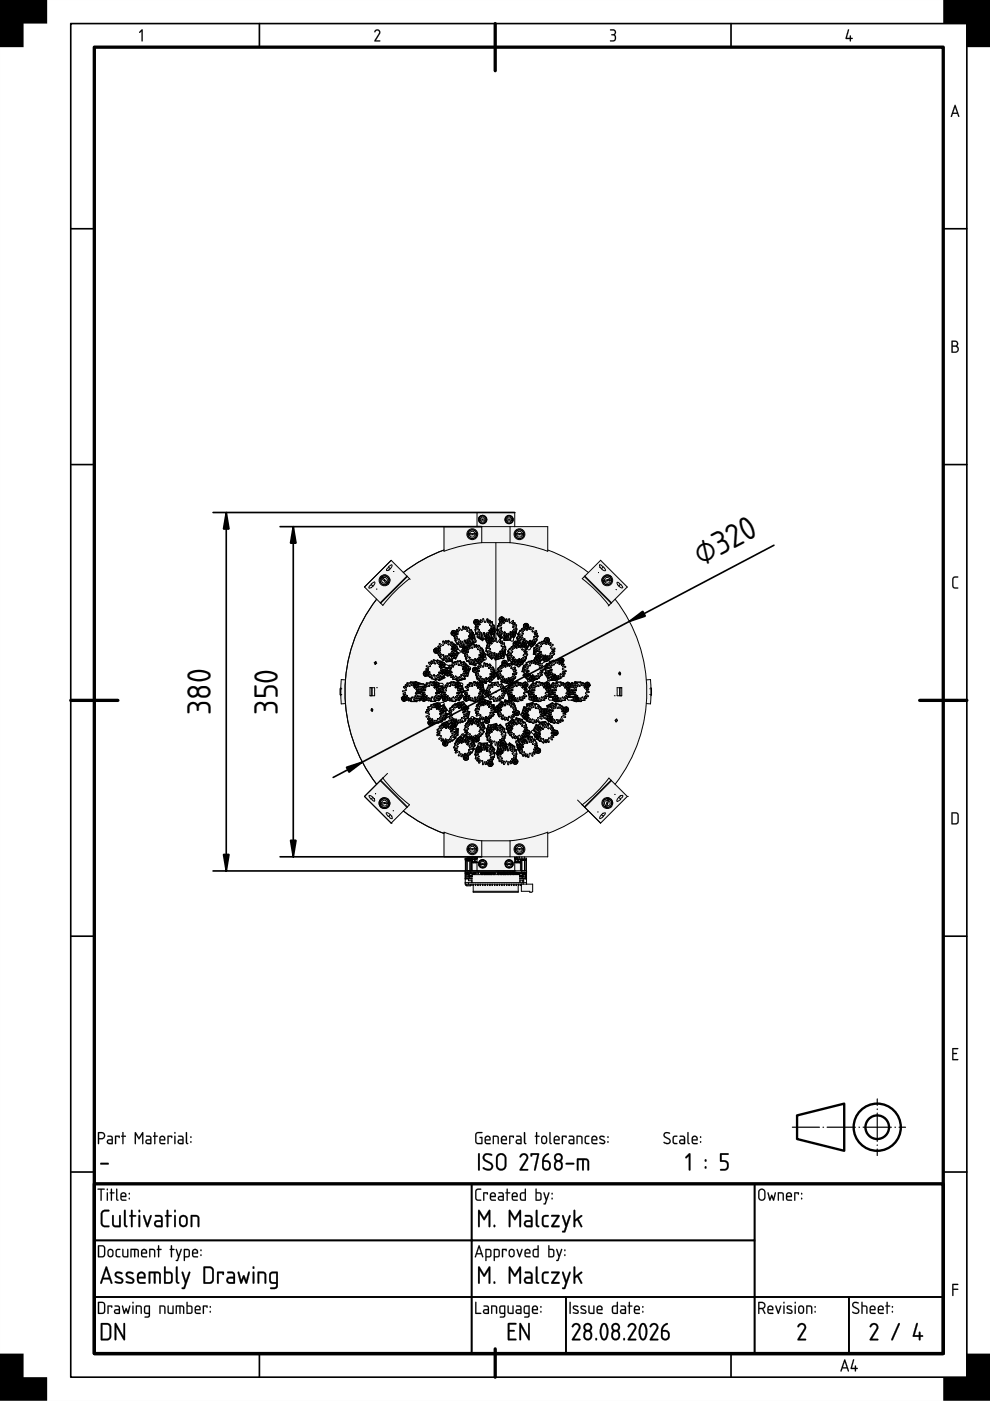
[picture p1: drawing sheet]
<svg xmlns="http://www.w3.org/2000/svg" width="210mm" height="297mm" viewBox="0 0 210 297" stroke-linecap="round" stroke-linejoin="round" font-family="sans-serif">
<defs><g id="words">
<g font-size="6.7">
<text x="148.7" y="120" transform="rotate(-28 148.7 120)">⌀320</text>
<text x="44.7" y="151.6" transform="rotate(-90 44.7 151.6)">380</text>
<text x="58.9" y="151.5" transform="rotate(-90 58.9 151.5)">350</text>
</g>
</g></defs>
<g fill="#000">
<path d="M0 0h10v5h-5v5h-5zM30 6.3l.3 .1v2.2l-.2 .2-.1-.2v-2l-.3 .4-.2-.1zM79.5 6.5a.64 .64 0 0 1 .9-.2 .64 .64 0 0 1 .1 .9l-.8 1.4h.8l.1 .2h-1.2l.9-1.7a.44 .44 0 0 0-.2-.6 .44 .44 0 0 0-.6 .4l-.1-.2zM129.4 6.2a.75 .75 0 0 1 1 .2 .75 .75 0 0 1-.1 1 .82 .82 0 0 1 .2 1.1 .82 .82 0 0 1-1.2 .2l.1-.1a.76 .76 0 0 0 1-.7l-.1-.3-.7-.1v-.2a.47 .47 0 0 0 .7-.2 .47 .47 0 0 0-.2-.6l-.7-.1zM179.8 6.2l.2 .2-.5 1.6h.7l.1-.5 .1 .5 .4 .2-.4 .1-.1 .5-.1-.5-.9-.1zM200 0h10v10h-5v-5h-5zM202.1 122.4l.3-.2h.7v.2l-.7 .1-.2 .2-.1 1.5 .3 .3h.7v.3h-.8l-.4-.4v-1.6zM201.9 222.2h1.2l-.1 .3h-.9v.7l.8 .2-.8 .1v1h.9l.1 .3h-1.2zM21.3 246.6h1.6l.2 .1-.2 .2h-1.5h-.1zM201.9 272.2h1.1l.2 .1-.2 .1h-.9v.8h.9l.2 .2-.2 .1h-.9v1.1l-.1 .2-.1-.2zM0 287h5v5h5v5h-10zM169.3 280.8a.92 .92 0 0 1 1.3-.1 .92 .92 0 0 1 .2 1.2l-1.2 1.9h1.1l.2 .1v.3h-1.8v-.3l1.3-2.1a.6 .6 0 0 0-.2-.9 .6 .6 0 0 0-.8 .5l-.3-.2z"/>
<path d="M200 292h5v-5h5v10h-10z"/>
<path d="M0 0h210v297h-210zM0 0v297h210v-297z"/>
<path d="M30 6.3l.3 .1v2.2l-.2 .2-.1-.2v-2l-.3 .4-.2-.1zM30 6.3l-.5 .6h.2l.3-.3 .1 2.2 .1-2.4z"/>
<path d="M79.5 6.4l.3-.2h.4l.3 .3 .2 .4-1 1.6h.8l.1 .3h-1.1l-.2-.2 1-1.5v-.5a.52 .52 0 0 0-.8 .3l-.2-.2zM79.6 6.3l-.2 .4h.2a.41 .41 0 0 1 .6-.2 .41 .41 0 0 1 .1 .6l-.9 1.7h1.2l-.1-.2h-.8l.8-1.4a.63 .63 0 0 0-.1-.8 .63 .63 0 0 0-.8-.1z"/>
<path d="M129.4 6.2h.8l.2 .2a.62 .62 0 0 1-.1 1h.1a.84 .84 0 0 1 .1 1.2 .84 .84 0 0 1-1.2 .1l1-.3a.6 .6 0 0 0 0-.7 .6 .6 0 0 0-.7-.2v-.2a.49 .49 0 0 0 .6-.1 .49 .49 0 0 0 .1-.6l-.9-.2zM129.4 6.3v.1l.9 .2 .1 .3-.1 .2-.7 .3 .7 .2a.63 .63 0 0 1 0 .8 .63 .63 0 0 1-.8 .2l-.2 .1a.81 .81 0 0 0 1.2-.2 .81 .81 0 0 0-.2-1.1 .71 .71 0 0 0 .1-1 .71 .71 0 0 0-.9-.2z"/>
<path d="M179.8 6.2l.2 .2-.5 1.6h.7l.1-.5 .1 .5 .4 .2-.4 .1-.1 .5-.1-.5h-.8l-.2-.1zM179.8 6.2l-.5 2 .9 .1 .1 .5 .1-.5 .4-.1-.4-.2v-.4h-.2v.4h-.7l.5-1.6z"/>
<path d="M202.4 22.2l.2 .1 .8 2.3-.1 .2-.3-.7h-1l-.2 .7-.2-.1zM202.4 22.3l-.8 2.4h.2l.2-.6h1l.3 .7 .1-.2-.8-2.3zM202.5 22.7l-.4 1.2h.8zM202.5 22.7l.4 1.2h-.8z"/>
<path d="M202.4 22.2l.2 .1 .8 2.3-.1 .2-.3-.7h-1l-.2 .7-.2-.1zM202.5 22.7l-.4 1.2h.8z"/>
<path d="M201.8 72.3l.6-.1a.65 .65 0 0 1 .7 .4 .65 .65 0 0 1-.2 .8 .77 .77 0 0 1 .4 .8 .77 .77 0 0 1-.7 .6h-.8zM202 73.5v1.1h.5a.52 .52 0 0 0 .5-.6 .52 .52 0 0 0-.5-.5zM202 72.5v.8h.5a.39 .39 0 0 0 .4-.4 .39 .39 0 0 0-.4-.4z"/>
<path d="M201.8 72.2h.8l.3 .1a.62 .62 0 0 1 0 1.1 .78 .78 0 0 1 .4 .8 .78 .78 0 0 1-.7 .6h-.9zM201.8 72.3v2.4l.8 .1a.76 .76 0 0 0 .7-.6 .76 .76 0 0 0-.4-.8 .63 .63 0 0 0 .2-.8 .63 .63 0 0 0-.7-.4zM202 73.5v1.1l.9-.2 .1-.4-.1-.3zM202 73.5h.5a.54 .54 0 0 1 .6 .5 .54 .54 0 0 1-.6 .6h-.5zM202 72.5v.8l.5-.1a.37 .37 0 0 0 .4-.3 .37 .37 0 0 0-.4-.4zM202 72.5h.5a.41 .41 0 0 1 .4 .4 .41 .41 0 0 1-.4 .4h-.5z"/>
<path d="M202.1 122.4a1.02 1.02 0 0 1 1.1-.1l-.2 .2h-.6l-.2 .3v1.5l.2 .2 .8 .1-.1 .2h-.8l-.4-.3v-1.7zM202.1 122.4l-.2 .4v1.6l.4 .3h.8v-.1l-.7-.1-.3-.3 .1-1.5 .2-.2 .7-.1v-.2h-.7z"/>
<path d="M202 172.5v2h.8l.2-.4v-1.4l-.2-.2zM201.8 172.2h1l.4 .5v1.6l-.4 .5h-1.1z"/>
<path d="M202 172.5v2h.8l.2-.4v-1.4l-.2-.2zM202 172.4l.8 .1 .2 .2v1.4a.84 .84 0 0 1-1 .4zM201.7 172.2h1.1l.5 .5v1.7l-.5 .4h-1.1zM201.8 172.3v2.4h1.1l.3-.5v-1.7l-.4-.2z"/>
<path d="M201.9 222.2h1.3l-.2 .3h-.9v.7h.7l.1 .2-.1 .1h-.7v1h.9l.2 .3h-1.3zM201.9 222.2v2.5h1.2l-.1-.1h-.9v-1.1l.8-.1-.8-.1v-.9h.9l.1-.2z"/>
<path d="M20.7 252h1.4l.1 .1-.1 .2-.5-.1v2.3l-.2 .1-.1-.1v-2.3h-.6zM20.7 252v.2h.6l.1 2.4 .1-2.4 .7-.1zM22.7 252.8l.2 .1v1.5l-.1 .2-.2-.2zM22.7 252.8l.1 1.8 .1-1.7zM22.6 252.2a.2 .2 0 0 1 .4 0 .2 .2 0 0 1-.4 0zM22.7 252v.3h.1v-.3zM23.5 252l.3 .1-.1 .7h.4l.2 .1-.6 .1 .1 1.5-.2 .1-.1-.2v-1.4l-.3-.1 .3-.1zM23.5 252.1v.7l-.2 .1 .2 .1 .1 1.6 .1-1.6 .6-.1-.6-.1v-.7zM24.6 252l.3 .1v2l.2 .4-.1 .1-.3-.1-.1-.3zM24.7 252.1l-.1 2.1 .1 .3 .3 .1 .1-.1-.3-.4v-2zM25.9 253.2l-.1 .4h.8l-.3-.5zM25.8 253.2a.42 .42 0 0 1 .6-.1 .42 .42 0 0 1 .2 .5h-.8zM25.7 252.9a.66 .66 0 0 1 .9 0 .66 .66 0 0 1 .1 .9h-.9l.1 .5h.8l.1 .2-.1 .1h-.7a1.08 1.08 0 0 1-.3-1.7zM25.8 253a1.66 1.66 0 0 0-.1 1.4l.3 .2 .8-.1-.9-.2-.1-.3v-.2h1l-.2-.8-.4-.2zM27.3 254h.2v.3h-.2zM27.3 254v.2h.2v-.2zM27.3 252.9h.2v.3h-.2zM27.3 253v.2h.2v-.2z"/>
<path d="M20.7 252h1.4l.1 .1-.6 .1v2.3l-.2 .1-.1-.1v-2.3h-.6zM22.7 252.8l.2 .1v1.5l-.1 .2-.2-.2zM22.6 252.2a.2 .2 0 0 1 .4 0 .2 .2 0 0 1-.4 0zM23.5 252l.2 .1v.7l.6 .1-.6 .1v1.5l-.1 .1-.1-.2v-1.4l-.3-.1 .3-.1zM24.6 252l.3 .1v2l.2 .4-.1 .1-.3-.1-.1-.3zM25.9 253.2l-.1 .4h.8l-.3-.5zM25.7 252.9a.64 .64 0 0 1 .9 0 .64 .64 0 0 1 .1 .9h-.9l.1 .5 .9 .2-.8 .1a1.06 1.06 0 0 1-.3-1.7zM27.3 254h.2v.3h-.2zM27.3 252.9h.2v.3h-.2z"/>
<path d="M21 240.3v1h.6a.52 .52 0 0 0 .4-.6 .52 .52 0 0 0-.5-.4zM20.8 240h.1a1.18 1.18 0 0 1 1.2 .3 .78 .78 0 0 1 .1 .8 .78 .78 0 0 1-.6 .5h-.6v.8l-.2 .1zM23 241.9l-.1 .3 .2 .1h.6v-.5zM22.8 240.8h.8l.3 .5v1.2l-.8 .1a.52 .52 0 0 1-.5-.5 .52 .52 0 0 1 .5-.5h.6v-.4l-.9-.2zM24.4 240.8l1 .1-.1 .4-.1-.3h-.6v1.5l-.1 .1-.1-.2zM26 240l.2 .1v.7l.5 .1-.5 .1v1.5l-.1 .1-.2-.2v-1.4l-.2-.1 .2-.1zM28.6 240l.2 .1 .7 1.1 .6-1.1 .3-.1v2.5l-.3-.1v-1.8l-.6 1-.7-1v1.8l-.2 .2zM31.1 241.9v.3l.1 .1h.6v-.5zM31 240.8h.8l.3 .5v1.2l-.8 .1a.52 .52 0 0 1-.5-.5 .52 .52 0 0 1 .5-.5h.5v-.4l-.8-.2zM32.7 240l.2 .1v.7l.6 .1-.6 .1v1.5l-.1 .1-.1-.2v-1.4l-.3-.1 .3-.1zM34.1 241.2l-.1 .4h.8l-.2-.5zM34 240.9a.64 .64 0 0 1 .9 0 .64 .64 0 0 1 0 .9h-.9l.1 .5 1 .2-.8 .1a1.06 1.06 0 0 1-.3-1.7zM35.5 240.8l1 .1-.1 .4-.1-.3h-.5v1.5l-.2 .1-.1-.2zM37 240.8l.2 .1v1.5l-.1 .2-.1-.2zM36.9 240.2a.2 .2 0 0 1 .4 0 .2 .2 0 0 1-.4 0zM38 241.9l-.1 .3 .2 .1h.6v-.5zM37.8 240.8h.8l.3 .5v1.2l-.8 .1a.52 .52 0 0 1-.5-.5 .52 .52 0 0 1 .5-.5h.6v-.4l-.9-.2zM39.4 240l.3 .1v2l.2 .4-.1 .1-.3-.1-.1-.3zM40.4 242h.2v.3h-.2zM40.4 240.9h.2v.3h-.2z"/>
<path d="M21 240.3v1h.6a.51 .51 0 0 0 .4-.6 .51 .51 0 0 0-.5-.4zM21 240.2h.5a.54 .54 0 0 1 .6 .5 .54 .54 0 0 1-.5 .6h-.6zM20.8 240h.1a1.2 1.2 0 0 1 1.2 .3 .78 .78 0 0 1 .2 .8 .78 .78 0 0 1-.7 .5h-.6v.8l-.2 .2zM20.8 240.1l.1 2.5 .1-1.1a1.08 1.08 0 0 0 1.2-.3 .77 .77 0 0 0-.6-1.2zM23 241.9l.1 .4h.6v-.5zM22.9 241.9l.8-.1v.6l-.7-.1zM22.8 240.8h.8l.3 .5v1.3h-.8a.54 .54 0 0 1-.5-.5 .54 .54 0 0 1 .5-.6l.6 .1-.1-.4-.8-.2zM22.8 240.8v.2l.9 .2v.4h-.6a.5 .5 0 0 0-.4 .5 .5 .5 0 0 0 .4 .5l.8-.1v-1.2l-.3-.5zM24.4 240.8h.9l.1 .1-.1 .4-.1-.3h-.6v1.5l-.1 .1-.1-.2zM24.4 240.8l.1 1.8 .1-1.6h.6l.1 .3 .1-.4zM26 240l.2 .1v.7h.4l.1 .1-.5 .1v1.5l-.1 .1-.2-.2v-1.4l-.2-.1 .2-.1zM26 240.1v.7l-.3 .1 .3 .1 .1 1.6 .1-1.6 .5-.1-.5-.1v-.7zM28.6 240l.2 .1 .7 1.1 .6-1.1 .3-.1v2.6l-.3-.2v-1.8l-.6 1-.7-1v1.8l-.2 .2zM28.6 240.1v2.4l.2-.1v-1.9l.7 1 .7-1v1.9l.1 .1v-2.4h-.2l-.6 1.1-.7-1.1zM31.2 241.9v.4h.6v-.5zM31.1 241.9l.8-.1v.6l-.8-.1zM31 240.8h.8l.3 .5v1.3h-.8a.54 .54 0 0 1-.5-.5 .54 .54 0 0 1 .5-.6l.5 .1v-.4l-.8-.2zM31 240.8v.2l.8 .2 .1 .4h-.6a.5 .5 0 0 0-.5 .5 .5 .5 0 0 0 .5 .5l.8-.1v-1.2l-.3-.5zM32.7 240l.3 .1-.1 .7h.4l.2 .1-.6 .1 .1 1.5-.2 .1-.1-.2v-1.4l-.3-.1 .3-.1zM32.7 240.1v.7l-.3 .1 .3 .1 .1 1.6 .1-1.6 .5-.1-.5-.1v-.7zM34.1 241.2l-.1 .4h.8l-.2-.5zM34.1 241.2a.42 .42 0 0 1 .5-.1 .42 .42 0 0 1 .2 .5h-.8zM34 240.9a.66 .66 0 0 1 .9 0 .66 .66 0 0 1 0 .9h-.9l.1 .5h.8l.2 .2-.2 .1h-.6a1.08 1.08 0 0 1-.3-1.7zM34 241a1.66 1.66 0 0 0-.1 1.4l.4 .2 .7-.1-.9-.2-.1-.3v-.2h1l-.1-.8-.5-.2zM35.5 240.8h.9l.1 .1-.1 .4-.1-.3h-.5v1.5l-.2 .1-.1-.2zM35.5 240.8l.1 1.8 .1-1.6h.6l.1 .3 .1-.4zM37 240.8l.2 .1v1.5l-.1 .2-.2-.2zM37 240.8l.1 1.8 .1-1.7zM36.9 240.2a.2 .2 0 0 1 .4 0 .2 .2 0 0 1-.4 0zM37 240v.3h.2v-.3zM38 241.9l.1 .4h.6v-.5zM37.9 241.9l.8-.1v.6l-.7-.1zM37.8 240.8h.8l.3 .5v1.3h-.8a.54 .54 0 0 1-.5-.5 .54 .54 0 0 1 .5-.6l.6 .1-.1-.4-.8-.2zM37.8 240.8v.2l.9 .2v.4h-.6a.5 .5 0 0 0-.4 .5 .5 .5 0 0 0 .4 .5l.8-.1v-1.2l-.3-.5zM39.4 240l.3 .1v2l.2 .4-.1 .1-.3-.1-.1-.3zM39.5 240.1l-.1 2.1 .1 .3 .3 .1 .1-.1-.3-.4v-2zM40.4 242h.2v.3h-.2zM40.4 242v.2h.2v-.2zM40.4 240.9h.2v.3h-.2zM40.4 241v.2h.2v-.2z"/>
<path d="M21.3 246.6l1.6-.1 .2 .2-.2 .2h-1.5h-.1zM21.3 246.6l.1 .3h1.5l.2-.2-.2-.1z"/>
<path d="M21.7 256.7a1.47 1.47 0 0 1 1.5 0l-.2 .2h-1l-.3 .5 .1 2.1 .4 .3 1 .1-.2 .3-1-.1-.5-.4-.1-2.3zM23.8 257.7h.3v.1v1.8l.4 .2h.7v-2l.2-.2 .2 .2v2.3l-1.1 .1a.84 .84 0 0 1-.7-1.2zM26.3 256.6h.3v.1v2.9l.4 .4a.52 .52 0 0 1-.6 0 .52 .52 0 0 1-.1-.7zM27.8 256.5l.3 .1v.1v.9h.6l.2 .2-.2 .2h-.6v2l-.2 .2-.1-.2v-2l-.4-.2 .4-.2zM29.4 257.7l.3-.1v.2v2.2l-.2 .2-.1-.2zM29.3 256.8a.25 .25 0 0 1 .5 0 .25 .25 0 0 1-.5 0zM30.4 257.7l.3 .1 .5 1.6 .6-1.7 .2-.1 .2 .2-.8 2.2-.1 .2-.2-.2zM33.1 259.2l-.1 .4 .3 .2h.8v-.7zM32.9 257.6h1.1l.5 .6v1.9l-.2 .1h-.9a.74 .74 0 0 1-.7-.8 .74 .74 0 0 1 .7-.7h.7v-.5l-.2-.2-1-.1zM35.4 256.5l.2 .1 .1 .1v.9h.5l.2 .2-.2 .2h-.5v2l-.2 .2-.2-.2v-2l-.3-.2 .3-.2zM37 257.7l.2-.1 .1 .2v2.2l-.2 .2-.2-.2zM36.9 256.8a.25 .25 0 0 1 .5 0 .25 .25 0 0 1-.5 0zM38.5 258.1l-.2 .2v1a.57 .57 0 0 0 .6 .5 .57 .57 0 0 0 .5-.6v-.8l-.1-.3-.4-.2zM38.3 257.8a.92 .92 0 0 1 1.5 .6 1.51 1.51 0 0 1-.3 1.5 .92 .92 0 0 1-1 .2 .92 .92 0 0 1-.5-.8v-1.1zM40.5 257.6a1.44 1.44 0 0 1 1.7 .5l.1 1.8-.2 .3-.2-.3v-1.7l-.3-.2h-.8v2l-.2 .2a3.9 3.9 0 0 1-.1-2.6z"/>
<path d="M21.6 256.7l.4-.2h1.2v.3l-1.1 .1-.3 .3-.1 2.1 .2 .4 1.3 .2v.3h-1.2l-.6-.5-.1-2.3zM21.7 256.8l-.3 .6 .1 2.3 .5 .4 1 .1 .1-.3h-.9l-.4-.3-.1-2.2 .3-.5 1-.1 .2-.1a1.48 1.48 0 0 0-1.5 .1zM23.8 257.6h.3l.1 2 .3 .2h.7v-2l.2-.2 .2 .2v2.4h-1.1l-.6-.2a3.6 3.6 0 0 1-.1-2.4zM23.8 257.7a3.7 3.7 0 0 0 .2 2.2l.5 .3 1-.1 .1-2.3-.2-.2-.1 .2v2.1h-.8l-.4-.3v-1.8v-.1zM26.3 256.5h.3l.1 .2v2.9l.3 .4a.54 .54 0 0 1-.7 0 .54 .54 0 0 1 0-.7zM26.4 256.6l-.1 .1a8.4 8.4 0 0 0 .2 3.3l.3 .2 .2-.2-.4-.4v-2.9zM27.8 256.5h.3v.2v.9h.6l.2 .2-.2 .2h-.6v2l-.2 .2-.2-.2 .1-2-.4-.1v-.1v-.2h.4zM27.8 256.6v1l-.4 .2 .4 .1v2.1l.1 .2 .2-.2v-2.1l.7-.1-.1-.2h-.6v-.9zM29.4 257.6h.3v.2v2.2l-.2 .2-.2-.2zM29.4 257.7v2.3l.1 .2 .2-.2v-2.2zM29.3 256.8a.26 .26 0 0 1 .5 0 .26 .26 0 0 1-.5 0zM29.4 256.6v.4h.3v-.4zM30.4 257.6l.3 .2 .5 1.6 .6-1.7 .2-.1 .2 .2-.7 2.2-.2 .2-.3-.1-.7-2.2zM30.4 257.7l.7 2.3 .2 .2 .8-2.4-.1-.2-.2 .2-.6 1.7-.5-1.7zM33.1 259.2v.4l.2 .2h.8v-.7zM33.1 259.2l1.1-.2v.8l-1.1-.1-.1-.2zM32.9 257.6h1.1l.5 .6v1.9l-.2 .1h-.9a.77 .77 0 0 1-.8-.8 .77 .77 0 0 1 .8-.7h.7v-.5l-.2-.2-1-.1zM32.9 257.7v.2l1 .1 .2 .2 .1 .5h-.8a.72 .72 0 0 0-.7 .7 .72 .72 0 0 0 .7 .8l1.1-.2v-1.8l-.5-.5zM35.4 256.5h.3v.2v.9h.5l.3 .2-.3 .2h-.5v2l-.2 .2-.2-.2v-2l-.3-.1-.1-.1 .1-.2h.3zM35.4 256.6v1l-.4 .2 .4 .1v2.1l.1 .2 .2-.2v-2.1l.7-.1-.2-.2h-.5v-.9zM36.9 257.6h.4v.2v2.2l-.2 .2-.2-.2zM37 257.7l-.1 2.3 .2 .2 .2-.2v-2.2zM36.9 256.8a.26 .26 0 0 1 .5 0 .26 .26 0 0 1-.5 0zM37 256.6v.4h.2v-.4zM38.5 258.1l-.1 .3-.1 .9a.58 .58 0 0 0 .9 .4l.2-.5-.1-1-.4-.2zM38.5 258.1l.4-.2 .4 .2 .1 .3 .1 .8a.59 .59 0 0 1-.6 .6 .59 .59 0 0 1-.6-.5v-1zM38.3 257.8a.92 .92 0 0 1 1-.2 .92 .92 0 0 1 .5 .8 1.54 1.54 0 0 1-.3 1.6l-.6 .2-.7-.2a1.81 1.81 0 0 1 .1-2.2zM38.3 257.8l-.3 .7a1.4 1.4 0 0 0 .4 1.5 .89 .89 0 0 0 1.4-.7l-.1-1.1-.2-.3-.7-.3zM40.5 257.6h1l.6 .2a3.5 3.5 0 0 1 .1 2.3h-.3v-.2l-.1-1.8-1-.1v2l-.1 .1h-.2zM40.5 257.7v2.4l.2-.1v-2.1h.9l.3 .3v1.7l.2 .2 .1-.2v-1.2a.8 .8 0 0 0-.7-1.1z"/>
<path d="M101 252.2l.2-.2h.8v.2l-.8 .1-.2 .2v1.4l.2 .4h.7l.1 .3h-.8l-.4-.4v-1.6zM102.5 252.8l1 .1-.1 .4-.2-.3h-.5v1.5l-.1 .1-.2-.2zM104.2 253.2l-.1 .4h.8l-.2-.5zM104.1 252.9a.64 .64 0 0 1 .8 0 .64 .64 0 0 1 .1 .9h-.9l.1 .5 .9 .2-.7 .1a1.06 1.06 0 0 1-.3-1.7zM105.9 253.9l-.1 .3 .2 .1h.6v-.5zM105.7 252.8h.8l.3 .5v1.2l-.8 .1a.52 .52 0 0 1-.5-.5 .52 .52 0 0 1 .5-.5h.6v-.4l-.9-.2zM107.4 252l.3 .1v.7l.5 .1-.5 .1v1.5l-.2 .1-.1-.2v-1.4l-.2-.1 .2-.1zM108.8 253.2l-.1 .4h.8l-.2-.5zM108.7 252.9a.64 .64 0 0 1 .9 0 .64 .64 0 0 1 .1 .9h-1l.2 .5 .9 .2-.8 .1a1.06 1.06 0 0 1-.3-1.7zM110.6 253.1l-.1 .3v.8l.8 .1v-1.3zM110.3 253l.3-.2h.7v-.7l.2-.1v2.6h-.9l-.3-.3zM113.8 253v1.3h.5a.91 .91 0 0 0 .2-1.2zM113.6 252l.2 .1v.7h.7l.3 .3v1l-.3 .5-1-.1zM115.2 252.8l.3 .1 .4 1.2 .4-1.2 .1-.1 .1 .1-.9 2.5-.4-.2 .3-.1 .2-.6zM117 254h.2v.3h-.2zM117 252.9h.2v.3h-.2z"/>
<path d="M100.9 252.2a1.02 1.02 0 0 1 1.2-.1l-.2 .2h-.7l-.2 .3v1.5l.2 .2 .8 .1-.1 .2h-.7l-.4-.3-.1-1.7zM101 252.2l-.2 .4v1.6l.4 .3h.8l-.1-.1-.7-.1-.2-.4v-1.4l.2-.2 .8-.1v-.2h-.8zM102.5 252.8h.8l.2 .1-.1 .4-.2-.3h-.5v1.5l-.1 .1-.2-.2zM102.5 252.8l.1 1.8 .1-1.6h.5l.2 .3v-.4zM104.2 253.2l-.1 .4h.8l-.2-.5zM104.2 253.2a.42 .42 0 0 1 .5-.1 .42 .42 0 0 1 .2 .5h-.8zM104.1 252.9a.65 .65 0 0 1 .9 0 .65 .65 0 0 1 0 .9h-.9l.1 .5h.8l.2 .2-.2 .1h-.6a1.08 1.08 0 0 1-.3-1.7zM104.1 253a1.66 1.66 0 0 0-.1 1.4l.4 .2 .7-.1-.9-.2-.1-.3v-.2h1l-.1-.8-.5-.2zM105.9 253.9l.1 .4h.6v-.5zM105.9 253.9l.7-.1v.6l-.7-.1zM105.7 252.8h.8l.4 .5-.1 1.3h-.8a.54 .54 0 0 1-.5-.5 .54 .54 0 0 1 .5-.6l.6 .1-.1-.4-.8-.2zM105.7 252.8v.2l.9 .2v.4h-.6a.5 .5 0 0 0-.4 .5 .5 .5 0 0 0 .4 .5l.8-.1v-1.2l-.3-.5zM107.4 252l.3 .1v.7h.4l.1 .1-.5 .1v1.5l-.2 .1-.1-.2v-1.4l-.3-.1 .3-.1zM107.5 252.1l-.1 .7-.2 .1 .2 .1 .1 1.6 .1-1.6 .6-.1-.6-.1v-.7zM108.8 253.2l-.1 .4h.8l-.2-.5zM108.8 253.2a.42 .42 0 0 1 .5-.1 .42 .42 0 0 1 .2 .5h-.8zM108.7 252.9a.66 .66 0 0 1 .9 0 .66 .66 0 0 1 .1 .9h-1l.2 .5h.7l.2 .2-.2 .1h-.6a1.08 1.08 0 0 1-.3-1.7zM108.7 253a1.66 1.66 0 0 0-.1 1.4l.4 .2 .8-.1-.9-.2-.2-.3v-.2h1l-.1-.8-.5-.2zM110.6 253.1l-.1 1.1 .8 .1v-1.3zM110.6 253h.7v1.3a.65 .65 0 0 1-.8-.3zM110.3 252.9l.3-.1h.7l-.1-.7 .3-.1v2.6h-.7l-.4-.1a1.55 1.55 0 0 1-.2-1.4zM110.4 253l-.1 1.3 .3 .2h.9v-2.5l-.2 .1v.7h-.7zM113.8 253v1.3h.6l.1-1.1zM113.8 253h.6a1.39 1.39 0 0 1 .1 1.3l-.7 .1zM113.6 252l.2 .1v.7h.7l.3 .3v1.2l-.3 .3h-.8l-.2-.1zM113.6 252v2.5h.9l.3-.4v-1l-.3-.3h-.7v-.7zM115.2 252.8l.3 .1 .4 1.2 .3-1.2 .2-.1 .1 .1-.8 2.4-.1 .1-.4-.2 .3-.1 .2-.6zM115.3 252.8l.4 1.7-.2 .6-.3 .1 .4 .2 .9-2.5h-.2l-.4 1.2-.4-1.2zM116.9 254h.3v.3h-.3zM117 254v.2h.1v-.2zM116.9 252.9h.3v.3h-.3zM117 253v.2h.1v-.2z"/>
<path d="M101.4 244.6h.3v.1v3.3l-.2 .2-.1-.2zM102.6 244.8a1.41 1.41 0 0 1 1.8 .1l-.2 .1a.92 .92 0 0 0-1.5 .4l.4 .6a1.9 1.9 0 0 1 1.4 1 1.07 1.07 0 0 1-.5 1.1 1.07 1.07 0 0 1-1.3-.1l-.3-.3 .1-.2a1.19 1.19 0 0 0 1.7 0 .58 .58 0 0 0-.4-.8l-1.3-.8-.2-.5zM105.8 245l-.3 .6v1.6a.75 .75 0 0 0 .8 .6 .75 .75 0 0 0 .7-.7v-1.5a.75 .75 0 0 0-.4-.7 .75 .75 0 0 0-.8 .1zM105.5 244.8a1.11 1.11 0 0 1 1.2-.2 1.11 1.11 0 0 1 .7 1v1.5a1.1 1.1 0 0 1-1.1 1.1 1.1 1.1 0 0 1-1.1-1.1v-1.8zM110.4 244.8a.92 .92 0 0 1 1.3-.1 .92 .92 0 0 1 .1 1.2l-1.2 1.9h1.2l.1 .1v.3h-1.7v-.3l1.3-2.1a.6 .6 0 0 0-.3-.9 .6 .6 0 0 0-.8 .5l-.2-.2zM112.5 244.5h1.6l.2 .2-.7 3.3-.2 .2-.2-.2 .7-3.1h-1.1l-.2 .3-.1-.2zM115.4 245l.8-.5 .2 .2a1.88 1.88 0 0 0-1.1 1.3 1.12 1.12 0 0 1 1.5 .9 1.12 1.12 0 0 1-1.2 1.3l-.5-.4-.2-.4a2.91 2.91 0 0 1 .3-2.1zM115.3 246.3v1a.57 .57 0 0 0 .6 .5 .57 .57 0 0 0 .5-.5l-.1-.8-.3-.1zM118 246.5a.8 .8 0 0 0 .4 1.3 .71 .71 0 0 0 .6-.9 .71 .71 0 0 0-1-.4zM117.8 245.4a.6 .6 0 0 0 1.2 0 .6 .6 0 0 0-1.2 0zM117.8 244.7a.93 .93 0 0 1 1.3 .1 .93 .93 0 0 1-.2 1.4 1.07 1.07 0 0 1 .4 1.4 1.07 1.07 0 0 1-1.5 .4l-.3-.7a1.15 1.15 0 0 1 .3-1.1 .92 .92 0 0 1 0-1.5zM120 246.6h1.6l.2 .1-.2 .2h-1.5h-.1zM122.4 245.6h1.7a.84 .84 0 0 1 .8 1.1v1.3l-.2 .2-.2-.2v-1.8l-.2-.2h-.5v2l-.1 .1h-.2l-.1-2.1h-.7v2l-.1 .1h-.2z"/>
<path d="M101.4 244.5h.3l.1 .2v3.3l-.3 .2-.2-.2zM101.4 244.6v3.4l.1 .2 .2-.2v-3.3v-.1zM102.6 244.8a1.42 1.42 0 0 1 1.8 .1l-.2 .2a.91 .91 0 0 0-1.5 .3l.4 .5a1.92 1.92 0 0 1 1.4 1.1v.5l-.2 .5a1.47 1.47 0 0 1-2-.4l.2-.2 1.1 .4h.3l.2-.3a.55 .55 0 0 0-.3-.7l-1.3-.9-.2-.5zM102.6 244.8a.91 .91 0 0 0 .3 1.4l.9 .5a.64 .64 0 0 1 .3 1 .64 .64 0 0 1-1 .1l-.6-.3-.1 .1 .1 .2a1.13 1.13 0 0 0 1.3 .4 1.13 1.13 0 0 0 .7-1.2l-.5-.6-.9-.4a.56 .56 0 0 1-.3-.9l.3-.2 1.1 .1 .1-.1-.1-.2-1-.2zM105.8 245.1l-.3 .5v1.6l.4 .5 .5 .1 .5-.3 .1-1.9a.73 .73 0 0 0-.4-.7 .73 .73 0 0 0-.8 .2zM105.8 245a.68 .68 0 0 1 1 0l.2 .4v1.7a.77 .77 0 0 1-.7 .8 .77 .77 0 0 1-.8-.7v-1.6zM105.5 244.8l.8-.3 .7 .3 .4 .5v1.8a1.13 1.13 0 0 1-1.1 1.1 1.13 1.13 0 0 1-1.2-1.1l.1-1.8zM105.5 244.8l-.3 .7v1.6l.3 .8a1.18 1.18 0 0 0 1.5 0l.3-.5v-1.8a1.1 1.1 0 0 0-.6-1 1.1 1.1 0 0 0-1.2 .2zM110.4 244.8a.92 .92 0 0 1 1.4 .1l.2 .3-.1 .6-1.3 2h1.2l.2 .1v.3h-1.8v-.3l1.3-2.1 .1-.4-.1-.4a.64 .64 0 0 0-1.1 .4h-.2l-.1-.2zM110.5 244.7l-.3 .5 .1 .2 .2-.1a.59 .59 0 0 1 .9-.4 .59 .59 0 0 1 .1 .9l-1.3 2.1v.2h1.7l-.1-.2h-1.2l1.2-2a.94 .94 0 0 0-.4-1.3zM112.5 244.5h1.6l.2 .2-.7 3.3-.2 .2-.2-.2 .7-3.1h-1.1v.3h-.2l-.1-.2zM112.5 244.6v.4l.1 .2 .2-.4h1.2l-.8 3.2 .2 .2 .9-3.5-.2-.2zM115.4 245l.8-.5 .2 .2-.1 .2a1.46 1.46 0 0 0-1 1.1h.8l.5 .3a1.4 1.4 0 0 1-.1 1.7 .89 .89 0 0 1-1.3-.1l-.3-.5a2.94 2.94 0 0 1 .3-2.1zM115.4 245l-.2 .3a2.89 2.89 0 0 0-.2 2.1 .94 .94 0 0 0 1.1 .7 .94 .94 0 0 0 .7-1.2 1.12 1.12 0 0 0-1.5-.9l.2-.6 .8-.6v-.2l-.2-.1zM115.3 246.3v1l.2 .4 .4 .1 .4-.1a.84 .84 0 0 0-.4-1.3zM115.3 246.3h.7l.3 .2a.74 .74 0 0 1 .2 1 .74 .74 0 0 1-1 .2l-.2-.4zM118 246.5a.79 .79 0 0 0 .4 1.3l.4-.1a.71 .71 0 0 0 .1-1 .71 .71 0 0 0-.9-.2zM118 246.5l.4-.2 .4 .2a.74 .74 0 0 1 .2 1 .74 .74 0 0 1-1 .2l-.2-.4v-.6zM117.8 245.4a.55 .55 0 0 0 1.1 0 .55 .55 0 0 0-1.1 0zM117.8 245.4a.6 .6 0 0 1 1.2 0 .6 .6 0 0 1-1.2 0zM117.8 244.7a.94 .94 0 0 1 1.3 .1 .94 .94 0 0 1-.2 1.4l.1-.1a1.1 1.1 0 0 1 .3 1.6 1.1 1.1 0 0 1-1.5 .3l-.4-.7a1.09 1.09 0 0 1 .4-1.1 .95 .95 0 0 1 0-1.5zM117.8 244.7a.94 .94 0 0 0 .1 1.5 1.34 1.34 0 0 0-.1 1.8 1.06 1.06 0 0 0 1.2 0 1.32 1.32 0 0 0-.1-1.8 .94 .94 0 0 0-.1-1.6l-.4-.1zM120 246.6l1.6-.1 .2 .2-.2 .2h-1.5h-.1zM120 246.6l.1 .3h1.5l.1-.2-.1-.1zM122.4 245.6h1.7l.6 .2a3 3 0 0 1 .2 2.3h-.3l-.1-.1-.1-1.9-.6-.1v2l-.2 .2-.2-.2v-2h-.7v2l-.1 .1h-.3zM122.4 245.6v2.5l.2-.1v-2.1h.8l.1 2.2h.2l.1-.1v-2.1l.5 .1 .2 .2 .1 1.8 .1 .2 .2-.2v-1.3a.82 .82 0 0 0-.8-1.1z"/>
<path d="M100.9 240.2l.5-.2h.9l-.1 .3h-.9l-.3 .4v1.2l.2 .4h.9v-1l-.5-.1 .2-.2 .5 .1v1.5h-1.1l-.4-.3-.1-1.7zM101 240.2l-.2 .4 .1 1.7 .4 .3 1-.1v-1.4l-.6 .1 .4 .1v1.1l-.9-.1-.2-.4v-1.2l.2-.4 1-.1 .1-.2h-.9zM103.1 241.2l-.1 .4h.8l-.2-.5zM103.1 241.2a.42 .42 0 0 1 .5-.1 .42 .42 0 0 1 .2 .5h-.8zM103 240.9a.65 .65 0 0 1 .9 0 .65 .65 0 0 1 0 .9h-.9l.1 .5h.8l.2 .2-.2 .1h-.6a1.08 1.08 0 0 1-.3-1.7zM103 241a1.66 1.66 0 0 0-.1 1.4l.4 .2 .7-.1-.9-.2-.1-.3v-.2h1l-.1-.8-.5-.2zM104.5 240.8h.8l.4 .1 .1 .4-.1 1.2-.2-.1-.1-1.3-.7-.1v1.4l-.2 .2zM104.5 240.8v1.7l.2-.1v-1.4l.8 .1v1.3l.2 .1a1.66 1.66 0 0 0-.2-1.7zM106.5 241.2v.4h.7l-.2-.5zM106.5 241.2a.42 .42 0 0 1 .6-.1 .42 .42 0 0 1 .1 .5h-.8zM106.4 240.9a.66 .66 0 0 1 .9 0 .66 .66 0 0 1 .1 .9h-.9l.1 .5h.7l.2 .2-.2 .1h-.6a1.08 1.08 0 0 1-.3-1.7zM106.4 241a1.66 1.66 0 0 0 0 1.4l.3 .2 .8-.1-.9-.2-.2-.3v-.2h1.1l-.2-.8-.4-.2zM108 240.8h.8l.2 .1-.1 .4-.2-.3h-.5v1.5l-.1 .1-.2-.2zM108 240.8l.1 1.8 .1-1.6h.5l.2 .3 .1-.4zM109.7 241.9v.4h.7v-.5zM109.6 241.9l.8-.1v.6l-.8-.1zM109.5 240.8h.8l.3 .5v1.3h-.8a.54 .54 0 0 1-.5-.5 .54 .54 0 0 1 .5-.6l.6 .1-.1-.4-.8-.2zM109.5 240.8v.2l.8 .2 .1 .4h-.6a.5 .5 0 0 0-.5 .5 .5 .5 0 0 0 .5 .5l.8-.1v-1.2l-.3-.5zM111.1 240l.3 .1v2l.2 .4-.1 .1-.3-.1-.1-.3zM111.1 240.1v2.1l.1 .3 .3 .1 .1-.1-.3-.4v-2zM113.7 240l.2 .1v.7h.4l.1 .1-.5 .1v1.5l-.1 .1-.2-.2v-1.4l-.2-.1 .2-.1zM113.7 240.1v.7l-.3 .1 .3 .1 .1 1.6 .1-1.6 .5-.1-.5-.1v-.7zM115.1 241.1l-.1 1 .3 .2h.3l.1-1-.2-.2zM115.1 241.1l.3-.1 .2 .1 .2 .8a.42 .42 0 0 1-.4 .5 .42 .42 0 0 1-.4-.4zM115 240.9a.64 .64 0 0 1 .6-.1 .64 .64 0 0 1 .4 .6v.7l-.3 .4h-.7l-.3-.6a.97 .97 0 0 1 .3-1zM115 240.9l-.2 .3-.1 .7a.62 .62 0 0 0 .7 .7 .62 .62 0 0 0 .6-.6l-.2-1-.5-.2zM116.5 240l.3 .1v2l.2 .4-.1 .1-.3-.1-.1-.3zM116.5 240.1v2.1l.1 .3 .3 .1 .1-.1-.3-.4v-2zM117.7 241.2l-.1 .4h.8l-.2-.5zM117.7 241.2a.42 .42 0 0 1 .5-.1 .42 .42 0 0 1 .2 .5h-.8zM117.6 240.9a.66 .66 0 0 1 .9 0 .66 .66 0 0 1 .1 .9h-1l.2 .5h.7l.2 .2-.2 .1h-.6a1.08 1.08 0 0 1-.3-1.7zM117.6 241a1.67 1.67 0 0 0-.1 1.4l.4 .2 .8-.1-1-.2-.1-.3v-.2h1l-.1-.8-.5-.2zM119.1 240.8h.9l.2 .1-.2 .4-.1-.3h-.5v1.5l-.2 .1-.1-.2zM119.2 240.8v1.8l.2-1.6h.5l.1 .3 .1-.4zM120.8 241.9l.1 .4h.6v-.5zM120.8 241.9l.7-.1v.6l-.7-.1zM120.6 240.8h.9l.3 .5v1.3h-.8a.54 .54 0 0 1-.5-.5 .54 .54 0 0 1 .5-.6l.5 .1v-.4l-.9-.2zM120.7 240.8v.2l.8 .2v.4h-.5a.5 .5 0 0 0-.5 .5 .5 .5 0 0 0 .5 .5l.7-.1 .1-1.2-.3-.5zM122.2 240.8h.8l.4 .1 .1 .4v1.2l-.3-.1v-1.3l-.7-.1v1.4l-.3 .2zM122.3 240.8v1.7l.2-.1v-1.4l.7 .1 .1 1.3 .2 .1a1.66 1.66 0 0 0-.3-1.7zM124.1 240.9l.2-.1h.7v.2h-.5a.77 .77 0 0 0 0 1.3l.5 .1v.2h-.7l-.3-.3-.1-1zM124.1 240.9a1.36 1.36 0 0 0 .2 1.6h.7l-.7-.2a.88 .88 0 0 1 .2-1.3h.4v-.2zM125.7 241.2l-.1 .4h.8l-.2-.5zM125.7 241.2a.42 .42 0 0 1 .5-.1 .42 .42 0 0 1 .2 .5h-.8zM125.6 240.9a.65 .65 0 0 1 .9 0 .65 .65 0 0 1 0 .9h-.9l.2 .5h.7l.2 .2-.2 .1h-.6a1.08 1.08 0 0 1-.3-1.7zM125.6 241a1.66 1.66 0 0 0-.1 1.4l.4 .2 .7-.1-.9-.2-.1-.3v-.2h1l-.1-.8-.5-.2zM127.2 240.9a.62 .62 0 0 1 1 .2l-.7-.1-.2 .2 .8 .5a.48 .48 0 0 1 .2 .7 .48 .48 0 0 1-.6 .2l-.6-.2v-.2l.8 .1 .2-.2-.9-.6-.2-.3zM127.2 240.9l-.1 .3 .1 .3 .9 .6a.9 .9 0 0 1-1 .2l.1 .2 .7 .1 .4-.3-.1-.5-.8-.4a.32 .32 0 0 1 .2-.4 .32 .32 0 0 1 .4 .1h.2l-.1-.2-.6-.1zM128.8 242h.2v.3h-.2zM128.8 242v.2h.2v-.2zM128.8 240.9h.2v.3h-.2zM128.8 241v.2h.2v-.2z"/>
<path d="M100.9 240.2l.5-.2h.9l-.1 .2-.9 .1-.3 .4v1.2l.2 .4h.9v-1l-.4-.1 .1-.2 .5 .1v1.4l-1 .1-.5-.3v-1.7zM103.1 241.2l-.1 .4h.8l-.2-.5zM103 240.9a.64 .64 0 0 1 .8 0 .64 .64 0 0 1 .1 .9h-.9l.1 .5 .9 .2-.7 .1a1.06 1.06 0 0 1-.3-1.7zM104.5 240.8a.88 .88 0 0 1 1.3 .5l-.2 1.3-.1-.2v-1.2l-.8-.2v1.4l-.2 .1zM106.5 241.2v.4h.7l-.2-.5zM106.4 240.9a.64 .64 0 0 1 .9 0 .64 .64 0 0 1 .1 .9h-.9l.1 .5 .9 .2-.8 .1a1.06 1.06 0 0 1-.3-1.7zM108 240.8l1 .1-.1 .4-.2-.3h-.5v1.5l-.1 .1-.2-.2zM109.6 241.9v.3l.1 .1h.7v-.5zM109.5 240.8h.8l.3 .5v1.2l-.8 .1a.52 .52 0 0 1-.5-.5 .52 .52 0 0 1 .5-.5h.6l-.1-.4-.8-.2zM111.1 240l.2 .1v2l.3 .4-.1 .1-.3-.1-.1-.3zM113.7 240l.2 .1v.7l.5 .1-.5 .1v1.5l-.1 .1-.2-.2v-1.4l-.2-.1 .2-.1zM115.1 241.1l-.1 .9a.4 .4 0 0 0 .4 .3 .4 .4 0 0 0 .4-.4l-.2-.8zM115 240.9a.64 .64 0 0 1 1 .5v.6a.64 .64 0 0 1-.6 .6 .64 .64 0 0 1-.7-.7l.1-.7zM116.5 240l.2 .1v2l.3 .4-.1 .1-.3-.1-.1-.3zM117.7 241.2l-.1 .4h.8l-.2-.5zM117.6 240.9a.64 .64 0 0 1 .9 0 .64 .64 0 0 1 .1 .9h-1l.2 .5 .9 .2-.8 .1a1.06 1.06 0 0 1-.3-1.7zM119.2 240.8l1 .1-.2 .4-.1-.3h-.5v1.5l-.2 .1-.1-.2zM120.8 241.9v.3l.1 .1h.6v-.5zM120.7 240.8h.8l.3 .5-.1 1.2-.7 .1a.52 .52 0 0 1-.5-.5 .52 .52 0 0 1 .5-.5h.5v-.4l-.8-.2zM122.3 240.8a.88 .88 0 0 1 1.2 .5l-.1 1.3-.1-.2-.1-1.2-.7-.2v1.4l-.2 .1zM124.1 240.9l.7-.1 .1 .2a.52 .52 0 0 0-.5 0 .52 .52 0 0 0-.2 .6v.6l.8 .3a.65 .65 0 0 1-.8 0 .65 .65 0 0 1-.2-.8zM125.7 241.2l-.1 .4h.8l-.2-.5zM125.6 240.9a.64 .64 0 0 1 .9 0 .64 .64 0 0 1 0 .9h-.9l.1 .5 1 .2-.8 .1a1.06 1.06 0 0 1-.3-1.7zM127.2 240.9a.61 .61 0 0 1 1 .2l-.7-.1-.2 .2 .8 .5a.52 .52 0 0 1 .1 .8 .52 .52 0 0 1-.8 0l-.3-.1 .1-.2a.45 .45 0 0 0 .5 .2 .45 .45 0 0 0 .4-.4l-.9-.5-.1-.3zM128.8 242h.2v.3h-.2zM128.8 240.9h.2v.3h-.2z"/>
<path d="M101.4 256.5l.3 .1 .9 1.6 1-1.6 .3-.1v3.6h-.3v-.2v-2.6l-.9 1.4-1-1.4v2.7v.1l-.3 .1zM101.4 256.6v3.5h.3v-.1v-2.8l1 1.5 .9-1.5v2.7l.1 .2h.2v-3.5h-.3l-1 1.6-.9-1.6zM104.7 259.7h.2l.1 .4-.3 .1zM104.7 259.7v.4h.3l-.1-.3zM107.9 256.5l.3 .1 .9 1.6 1-1.6 .3-.1v3.6h-.3v-.2v-2.6l-.9 1.4-1-1.4 .1 2.7-.1 .1-.3 .1zM107.9 256.6v3.5h.3v-.1v-2.8l1 1.5 .9-1.5v2.7l.1 .2h.2v-3.5h-.3l-1 1.6-.9-1.6zM111.6 259.2l-.1 .4 .2 .2h.9v-.7zM111.5 259.2l1.1-.2v.8l-1.1-.1-.1-.2zM111.3 257.6h1.1l.5 .6v1.9l-.2 .1h-.9a.77 .77 0 0 1-.7-.8 .77 .77 0 0 1 .7-.7h.8l-.1-.5-.2-.2-1-.1zM111.3 257.7v.2l1 .1 .3 .2v.5h-.8a.72 .72 0 0 0-.7 .7 .72 .72 0 0 0 .7 .8l1.1-.2v-1.8l-.5-.5zM113.6 256.5h.3l.1 .2v2.9l.4 .4a.54 .54 0 0 1-.7 0 .54 .54 0 0 1-.1-.7zM113.7 256.6l-.1 .1a8.4 8.4 0 0 0 .2 3.3l.3 .2 .2-.2-.4-.4v-2.9zM115.1 257.8a1.11 1.11 0 0 1 1.3 0l-.1 .1a.86 .86 0 0 0-1 .5v1.2l1 .3 .1 .1a1.07 1.07 0 0 1-1.3 0 2.79 2.79 0 0 1 0-2.2zM115.1 257.8l-.2 .4a2.07 2.07 0 0 0 .4 1.9l.9 .1 .1-.2-.1-.2h-.8a1.98 1.98 0 0 1 0-1.8l.8-.1 .1-.1a1.12 1.12 0 0 0-1.2 0zM116.9 257.6h1.7l.1 .3-1.3 1.9h1.1l.1 .1v.3h-1.7v-.4l1.3-1.8h-1.2l-.1-.1zM116.9 257.7l.1 .2h1.2l-1.3 2v.2h1.7l-.1-.3h-1.2l1.3-1.9v-.2zM119.2 257.6l.3 .2 .6 1.7 .5-1.7 .2-.2 .2 .2-1.1 3.3-.2 .2h-.5l-.1-.2 .1-.1h.4l.3-1zM119.2 257.7l.7 2.3-.3 1-.4 .1 .5 .2 .2-.2 1.1-3.3-.2-.2-.2 .2-.5 1.7-.6-1.7zM121.6 256.5h.3l.1 .2v1.9l1.1-1h.3v.4l-.7 .5 .7 1.4v.3l-.3-.1-.7-1.4-.4 .3-.1 1.2h-.3zM121.7 256.6v3.5l.2-.1v-1l.5-.4 .7 1.5h.3l-.8-1.6 .8-.6v-.2h-.3l-1.2 .9v-1.9z"/>
<path d="M101.4 256.6h.3l.9 1.6 1-1.6h.3v3.5h-.3v-.2v-2.6l-.9 1.4-1-1.4v2.7v.1h-.3zM104.7 259.7h.3v.4h-.3zM107.9 256.6h.3l.9 1.6 1-1.6h.3v3.5h-.2l-.1-.2v-2.6l-.9 1.4-1-1.4v2.7v.1h-.3zM111.5 259.2v.4l.2 .2h.9v-.7zM111.3 257.6h1.1l.5 .6v1.9l-.2 .1h-.9a.74 .74 0 0 1-.7-.8 .74 .74 0 0 1 .7-.7h.8l-.1-.5-.2-.2-1-.1zM113.7 256.6h.2l.1 .1v2.9l.3 .4a.52 .52 0 0 1-.6 0 .52 .52 0 0 1-.1-.7zM115.1 257.8a1.11 1.11 0 0 1 1.3 0l-.1 .1a.86 .86 0 0 0-1 .5v1.2l.1 .2 .9 .1 .1 .1a.96 .96 0 0 1-1.2 0 .96 .96 0 0 1-.3-1.2v-.7zM116.9 257.6h1.7v.3l-1.2 1.9h1.1l.1 .1v.2h-1.7v-.3l1.3-1.8h-1.2l-.1-.1zM119.2 257.7l.3 .1 .6 1.7 .5-1.7 .2-.2 .2 .2-1.1 3.3-.2 .2h-.5v-.2l.4-.1 .3-1zM121.7 256.6h.2l.1 .1v1.9l1.1-.9h.3v.2l-.7 .6 .7 1.4v.2h-.3l-.7-1.4-.4 .3-.1 1.1h-.2z"/>
<path d="M140.8 240.2a.99 .99 0 0 1 1.3 .1l-.1 .1a.59 .59 0 0 0-.7-.1 .59 .59 0 0 0-.3 .5l.8 .5a.65 .65 0 0 1 .2 1.1 .89 .89 0 0 1-1.3-.3l1 .2 .2-.4-.1-.2-1.1-.8zM140.9 240.2l-.2 .7 1 .7a.43 .43 0 0 1 .2 .6 .43 .43 0 0 1-.6 .1l-.5-.2v.2a.77 .77 0 0 0 .9 .3 .77 .77 0 0 0 .5-.9l-.4-.4-.8-.4-.1-.2 .2-.4 .9 .1v-.2l-.7-.2zM142.7 240.9l.3-.1h.6v.2h-.4a.77 .77 0 0 0-.1 1.3l.5 .1v.2h-.7l-.3-.3v-1zM142.8 240.9a1.36 1.36 0 0 0 .1 1.6h.7l-.6-.2a.88 .88 0 0 1 .2-1.3h.4v-.2zM144.3 241.9l.1 .4h.6v-.5zM144.3 241.9l.7-.1v.6l-.7-.1zM144.1 240.8h.9l.3 .5-.1 1.3h-.7a.54 .54 0 0 1-.5-.5 .54 .54 0 0 1 .5-.6l.5 .1v-.4l-.9-.2zM144.1 240.8v.2l.9 .2v.4h-.5a.5 .5 0 0 0-.5 .5 .5 .5 0 0 0 .5 .5l.7-.1v-1.2l-.2-.5zM145.8 240l.2 .1v2l.3 .4-.2 .1-.3-.1-.1-.3zM145.8 240.1v2.1v.3l.3 .1 .1-.1-.2-.4v-2zM147 241.2l-.1 .4h.8l-.2-.5zM147 241.2a.42 .42 0 0 1 .5-.1 .42 .42 0 0 1 .2 .5h-.8zM146.9 240.9a.66 .66 0 0 1 .8 0 .66 .66 0 0 1 .1 .9h-.9l.1 .5h.8l.2 .2-.2 .1h-.6a1.08 1.08 0 0 1-.3-1.7zM146.9 241a1.66 1.66 0 0 0-.1 1.4l.4 .2 .7-.1-.9-.2-.1-.3v-.2h1l-.1-.8-.5-.2zM148.4 242h.2v.3h-.2zM148.5 242v.2h.1v-.2zM148.4 240.9h.3v.3h-.3zM148.5 241v.2h.1v-.2z"/>
<path d="M140.9 240.2a.99 .99 0 0 1 1.2 .1l-.1 .1a.6 .6 0 0 0-.7-.1 .6 .6 0 0 0-.4 .5l.9 .5a.73 .73 0 0 1 0 1.2 .73 .73 0 0 1-1.1-.4h.1a.61 .61 0 0 0 .7 .3 .61 .61 0 0 0 .4-.6l-1.1-.7-.1-.4zM142.7 240.9l.8-.1 .1 .2a.52 .52 0 0 0-.6 0 .52 .52 0 0 0-.1 .6v.6l.7 .3a.65 .65 0 0 1-.8 0 .65 .65 0 0 1-.2-.8zM144.3 241.9l-.1 .3 .2 .1h.6v-.5zM144.1 240.8h.9l.3 .5-.1 1.2-.7 .1a.52 .52 0 0 1-.5-.5 .52 .52 0 0 1 .5-.5h.5v-.4l-.9-.2zM145.8 240l.2 .1v2l.2 .4-.1 .1-.3-.1-.1-.3zM147 241.2l-.1 .4h.8l-.2-.5zM146.9 240.9a.64 .64 0 0 1 .8 0 .64 .64 0 0 1 .1 .9h-.9l.1 .5 .9 .2-.7 .1a1.06 1.06 0 0 1-.3-1.7zM148.4 242h.2v.3h-.2zM148.4 240.9h.2v.3h-.2z"/>
<path d="M146 244.6l.2-.1 .2 .2v3.3l-.2 .2-.2-.2 .1-2.9-.5 .5-.3-.2zM146 244.6l-.7 .8 .3 .1 .5-.5v3l.1 .2 .2-.2v-3.3l-.1-.1zM149.4 247.3l.4 .1-.1 .4-.3-.1zM149.5 247.3v.4h.2v-.4zM149.4 246a.26 .26 0 0 1 .5 0 .26 .26 0 0 1-.5 0zM149.5 245.9v.3h.2v-.3zM152.7 244.5h1.6l.2 .2-.2 .2h-1.3v1.1a1.32 1.32 0 0 1 1.3 .3l.2 1-.2 .6a1.52 1.52 0 0 1-1.6 .3v-.3l.8-.1a.74 .74 0 0 0 .6-.7 .74 .74 0 0 0-.6-.7l-.8-.1zM152.7 244.6v1.7l1.2 .1 .3 .5-.2 .8-.3 .1-1 .1 .2 .3a1.36 1.36 0 0 0 1.5-.5 1.16 1.16 0 0 0-.1-1.3 1.16 1.16 0 0 0-1.3-.4v-1.2h1.3l.2-.1-.2-.2z"/>
<path d="M146 244.6l.2-.1 .2 .2v3.3l-.2 .2-.2-.2v-2.9l-.5 .5-.2-.2zM149.5 247.3h.2v.4h-.2zM149.5 245.8h.2v.4h-.2zM152.7 244.6l1.6-.1 .2 .2-.2 .2h-1.3v1.1a1.14 1.14 0 0 1 1.5 .8 1.14 1.14 0 0 1-.9 1.4h-.7l-.2-.2 .2-.2h.6a.77 .77 0 0 0 .7-.7 .77 .77 0 0 0-.7-.8h-.8z"/>
<path d="M161.2 252.4l-.2 .4v1.1a.52 .52 0 0 0 .5 .4 .52 .52 0 0 0 .5-.5v-1.3l-.5-.2zM161 252.2a.77 .77 0 0 1 .8-.1 .77 .77 0 0 1 .5 .7v1a.77 .77 0 0 1-.8 .8 .77 .77 0 0 1-.7-.7v-1.4zM162.8 252.8l.2 .1 .3 1.1 .3-.7 .4 .7 .3-1.1 .2-.1-.4 1.8-.2-.1-.3-.7-.2 .7-.2 .1zM164.9 252.8a.88 .88 0 0 1 1.3 .5l-.1 1.3-.2-.2v-1.2l-.7-.2v1.4l-.3 .1zM167 253.2l-.1 .4h.8l-.2-.5zM166.9 252.9a.64 .64 0 0 1 .8 0 .64 .64 0 0 1 .1 .9h-.9l.1 .5 .9 .2-.7 .1a1.06 1.06 0 0 1-.3-1.7zM168.4 252.8l1 .1-.1 .4-.1-.3h-.6v1.5l-.1 .1-.1-.2zM169.9 254h.2v.3h-.2zM169.9 252.9h.2v.3h-.2z"/>
<path d="M161.2 252.4l-.2 .4 .1 1.2 .2 .3h.4l.3-.3v-1.4l-.3-.3zM161.2 252.4l.3-.2 .5 .3 .1 1.3a.54 .54 0 0 1-.6 .6 .54 .54 0 0 1-.5-.5v-1.1zM161 252.2l.5-.2 .6 .2 .2 .4v1.2a.79 .79 0 0 1-.8 .8 .79 .79 0 0 1-.8-.7l.1-1.4zM161 252.2l-.2 .5v1.2l.2 .5a.83 .83 0 0 0 1.1 0l.2-.4v-1.2a.77 .77 0 0 0-.5-.7 .77 .77 0 0 0-.8 .1zM162.7 252.8l.3 .1 .3 1.1 .3-.7 .4 .7 .3-1.1 .2-.1-.4 1.8-.2-.1-.3-.7-.2 .7-.3 .1zM162.8 252.8l.4 1.8 .1-.1 .3-.8 .3 .8h.2l.4-1.7-.2 .1-.3 1.2-.4-.8-.3 .8-.4-1.2zM164.9 252.8h.8l.4 .1 .1 .4v1.2l-.3-.1v-1.3l-.7-.1v1.4l-.3 .2zM165 252.8v1.7l.1-.1v-1.4l.8 .1 .1 1.3 .2 .1a1.66 1.66 0 0 0-.3-1.7zM167 253.2l-.1 .4h.8l-.2-.5zM167 253.2a.42 .42 0 0 1 .5-.1 .42 .42 0 0 1 .2 .5h-.8zM166.9 252.9a.66 .66 0 0 1 .8 0 .66 .66 0 0 1 .1 .9h-.9l.1 .5h.8l.1 .2-.1 .1h-.6a1.08 1.08 0 0 1-.3-1.7zM166.9 253a1.67 1.67 0 0 0-.1 1.4l.4 .2 .7-.1-.9-.2-.1-.3v-.2h1l-.1-.8-.5-.2zM168.4 252.8h.9l.1 .1-.1 .4-.1-.3h-.6v1.5l-.1 .1-.1-.2zM168.4 252.8l.1 1.8 .1-1.6h.6l.1 .3 .1-.4zM169.9 254h.2v.3h-.2zM169.9 254v.2h.1v-.2zM169.9 252.9h.2v.3h-.2zM169.9 253v.2h.2v-.2z"/>
<path d="M21 276.3v2h.8l.3-.4-.1-1.4-.2-.2zM20.8 276h1.1l.4 .5v1.6l-.4 .5h-1.1zM22.8 276.8l1 .1-.1 .4-.1-.3h-.6v1.5l-.1 .1-.1-.2zM24.5 277.9l-.1 .3 .2 .1h.6v-.5zM24.3 276.8h.8l.3 .5v1.2l-.8 .1a.52 .52 0 0 1-.4-.5 .52 .52 0 0 1 .5-.5h.5v-.4l-.9-.2zM25.9 276.8l.2 .1 .3 1.1 .3-.7 .4 .7 .3-1.1 .2-.1-.4 1.8-.2-.1-.3-.7-.2 .7-.2 .1zM28.1 276.8l.2 .1v1.5l-.1 .2-.1-.2zM28.1 276.2a.17 .17 0 0 1 .3 0 .17 .17 0 0 1-.3 0zM28.8 276.8a.88 .88 0 0 1 1.3 .5l-.1 1.3-.2-.2v-1.2l-.8-.2v1.4l-.2 .1zM30.9 277.1l-.1 1.1 .1 .1h.7v-1.3zM30.7 276.9l1-.1a4 4 0 0 1 .1 2.3 .87 .87 0 0 1-1.2 .1l.8-.1 .1-.5a.73 .73 0 0 1-.8-.1 .73 .73 0 0 1-.2-.8zM33.8 276.8a.88 .88 0 0 1 1.3 .5l-.1 1.3-.2-.2v-1.2l-.8-.2v1.4l-.2 .1zM35.6 276.8l.2 .1v1.3l.2 .1h.6v-1.4l.1-.1 .1 .1v1.7l-1-.1a1.76 1.76 0 0 1-.2-1.7zM37.3 276.8h1.4a1.46 1.46 0 0 1 .2 1.8l-.1-.2v-1.2l-.3-.2h-.2v1.4l-.1 .2-.2-.2v-1.4h-.5v1.5h-.2zM39.8 277v1.3h.5a.91 .91 0 0 0 .2-1.2zM39.6 276l.2 .1v.7h.7l.3 .3v1l-.3 .4h-1zM41.6 277.2l-.1 .4h.8l-.2-.5zM41.5 276.9a.64 .64 0 0 1 .8 0 .64 .64 0 0 1 .1 .9h-.9l.1 .5 1 .2-.8 .1a1.06 1.06 0 0 1-.3-1.7zM43 276.8l1 .1-.1 .4-.1-.3h-.5v1.5l-.2 .1-.1-.2zM44.5 278h.2v.3h-.2zM44.5 276.9h.2v.3h-.2z"/>
<path d="M21 276.3v2h.8l.2-.4v-1.4l-.2-.2zM21 276.2l.8 .1 .2 .2 .1 1.4a.84 .84 0 0 1-1.1 .4zM20.8 276h1.1l.4 .5v1.6l-.4 .5h-1.1zM20.8 276.1v2.4h1.1l.4-.5-.1-1.7-.4-.3zM22.8 276.8h.9l.1 .1-.1 .4-.1-.3h-.6l.1 1.5-.2 .1-.1-.2zM22.8 276.8l.1 1.8 .1-1.6h.6l.1 .3 .1-.4zM24.5 277.9l.1 .4h.6v-.5zM24.5 277.9l.7-.1v.5h-.7zM24.3 276.8h.9l.3 .5-.1 1.3h-.8a.54 .54 0 0 1-.5-.5 .54 .54 0 0 1 .6-.6l.5 .1v-.4l-.9-.2zM24.3 276.8v.2l.9 .2v.4h-.5a.5 .5 0 0 0-.5 .5 .5 .5 0 0 0 .4 .5l.8-.1v-1.2l-.3-.5zM25.9 276.8l.2 .1 .3 1.1 .3-.7 .4 .7 .3-1.1 .2-.1-.4 1.8-.2-.1-.3-.7-.2 .7-.2 .1zM25.9 276.8l.4 1.8 .2-.1 .2-.8 .3 .8h.2l.4-1.7-.2 .1-.3 1.2-.4-.8-.3 .8-.3-1.2zM28.1 276.8l.2 .1v1.5l-.1 .2-.2-.2zM28.1 276.8l.1 1.8 .1-1.7zM28 276.2a.2 .2 0 0 1 .4 0 .2 .2 0 0 1-.4 0zM28.1 276v.3h.2v-.3zM28.8 276.8h.8l.4 .1 .1 .4v1.2l-.3-.1-.1-1.3-.7-.1 .1 1.4-.3 .2zM28.8 276.8v1.7l.2-.1v-1.4l.8 .1v1.3l.2 .1a1.66 1.66 0 0 0-.2-1.7zM30.9 277.1l-.1 1.1 .1 .1h.7v-1.3zM30.8 277.1l.8-.1v1.4l-.8-.1zM30.7 276.9l1-.1a3.7 3.7 0 0 1 .1 2.3l-.3 .3h-.8v-.3l.8-.1v-.4a.73 .73 0 0 1-.8-.1 .73 .73 0 0 1-.2-.8zM30.7 276.9l-.2 .4 .1 1 .2 .2 .8 .1v.3l-.2 .2-.7 .1a.76 .76 0 0 0 1.1-.3v-2.1zM33.8 276.8h.8l.4 .1 .1 .4v1.2l-.3-.1v-1.3l-.8-.1 .1 1.4-.3 .2zM33.8 276.8v1.7l.2-.1v-1.4l.8 .1 .1 1.3 .1 .1a1.66 1.66 0 0 0-.2-1.7zM35.5 276.8l.3 .1v1.3l.7 .1v-1.4l.3-.1v1.8h-.8l-.4-.2-.1-.3zM35.6 276.8a1.76 1.76 0 0 0 .2 1.7h1v-1.6l-.1-.1-.1 .1v1.5h-.6l-.2-.2v-1.3zM37.3 276.8h1.2l.4 .1a2.24 2.24 0 0 1 0 1.7l-.1-.2v-1.2l-.5-.2v1.6l-.3-.2v-1.4h-.5v1.5l-.2 .1zM37.3 276.8v1.7h.2v-1.5h.5v1.4l.2 .2 .1-1.6 .4 .1 .1 1.3 .2 .1a1.58 1.58 0 0 0-.3-1.7zM39.8 277v1.3h.6l.1-1.1zM39.8 277h.6a1.39 1.39 0 0 1 .1 1.3l-.7 .1zM39.6 276l.2 .1v.7h.7l.3 .3v1.2l-.3 .3h-.8l-.2-.1zM39.6 276v2.5h.9l.3-.4v-1l-.3-.3h-.7v-.7zM41.6 277.2l-.1 .4h.8l-.2-.5zM41.6 277.2a.42 .42 0 0 1 .5-.1 .42 .42 0 0 1 .2 .5h-.8zM41.5 276.9a.66 .66 0 0 1 .9 0 .66 .66 0 0 1 0 .9h-.9l.1 .5h.8l.2 .2-.2 .1h-.6a1.08 1.08 0 0 1-.3-1.7zM41.5 277a1.66 1.66 0 0 0-.1 1.4l.4 .2 .7-.1-.9-.2-.1-.3v-.2h1l-.1-.8-.5-.2zM43 276.8h.9l.1 .1-.1 .4-.1-.3h-.5v1.5l-.2 .1-.1-.2zM43 276.8l.1 1.8 .1-1.6h.6l.1 .3 .1-.4zM44.5 278h.2v.3h-.2zM44.5 278v.2h.2v-.2zM44.5 276.9h.2v.3h-.2zM44.5 277v.2h.2v-.2z"/>
<path d="M21 264.3v2h.8l.3-.4-.1-1.4-.2-.2zM20.8 264h1.1l.4 .5v1.6l-.4 .5h-1.1zM23.2 265.1l-.2 .9a.4 .4 0 0 0 .4 .3 .4 .4 0 0 0 .4-.4l-.1-.8zM23 264.9a.64 .64 0 0 1 1.1 .5v.6a.64 .64 0 0 1-.7 .6 .64 .64 0 0 1-.6-.7v-.7zM24.6 264.9l.8-.1 .1 .2a.52 .52 0 0 0-.6 0 .52 .52 0 0 0-.1 .6v.6l.7 .3a.65 .65 0 0 1-.8 0 .65 .65 0 0 1-.2-.8zM26 264.8l.2 .1v1.3l.2 .1h.6v-1.4l.1-.1 .1 .1v1.7h-1a1.76 1.76 0 0 1-.2-1.8zM27.7 264.8h1.4a1.46 1.46 0 0 1 .2 1.8l-.1-.2v-1.2l-.3-.2h-.2v1.4l-.1 .2-.2-.2v-1.4h-.5v1.5h-.2zM30.2 265.2v.4h.7l-.2-.5zM30.1 264.9a.64 .64 0 0 1 .9 0 .64 .64 0 0 1 .1 .9h-1l.2 .5 .9 .2-.8 .1a1.06 1.06 0 0 1-.3-1.7zM31.7 264.8a.88 .88 0 0 1 1.2 .5l-.1 1.3-.1-.2-.1-1.2-.7-.2v1.4l-.2 .1zM33.5 264l.2 .1v.7l.6 .1-.6 .1v1.5l-.1 .1-.1-.2v-1.4l-.3-.1 .3-.1zM36.3 264l.2 .1v.7l.5 .1-.5 .1v1.5l-.1 .1-.2-.2v-1.4l-.2-.1 .2-.1zM37.3 264.8l.2 .1 .4 1.2 .4-1.2 .1-.1 .1 .1-.9 2.5-.3-.2 .2-.1 .3-.6zM39.2 265v1.3h.7l.1-.2v-.9l-.1-.1zM39 264.8a.86 .86 0 0 1 1.3 .6v.2a.7 .7 0 0 1-.5 1h-.6v.7h-.2zM41 265.2v.4h.7l-.2-.5zM40.9 264.9a.64 .64 0 0 1 .9 0 .64 .64 0 0 1 .1 .9h-.9l.1 .5 .9 .2-.8 .1a1.06 1.06 0 0 1-.3-1.7zM42.5 266h.2v.3h-.2zM42.5 264.9h.2v.3h-.2z"/>
<path d="M21 264.3v2h.8l.2-.4v-1.4l-.2-.2zM21 264.2l.8 .1 .2 .2 .1 1.4a.84 .84 0 0 1-1.1 .4zM20.8 264h1.1l.4 .5v1.6l-.4 .5h-1.1zM20.8 264.1v2.4h1.1l.4-.5-.1-1.7-.4-.3zM23.2 265.1l-.1 1 .2 .2h.4l.1-1-.2-.2zM23.2 265.1l.2-.1 .3 .1 .1 .8a.42 .42 0 0 1-.4 .4 .42 .42 0 0 1-.4-.3zM23 264.9a.66 .66 0 0 1 1.1 .5v.7l-.4 .4h-.6l-.3-.6a.97 .97 0 0 1 .2-1zM23 264.9l-.2 .3v.7a.62 .62 0 0 0 .6 .7 .62 .62 0 0 0 .6-.6l-.1-1-.5-.2zM24.6 264.9l.3-.1h.6v.2h-.4a.77 .77 0 0 0-.1 1.3l.5 .1v.2h-.7l-.3-.3v-1zM24.7 264.9a1.36 1.36 0 0 0 .1 1.6h.7l-.6-.2a.88 .88 0 0 1 .2-1.3h.4v-.2zM25.9 264.8l.3 .1v1.3l.7 .1v-1.4l.3-.1v1.8h-.8l-.4-.2-.1-.3zM26 264.8a1.76 1.76 0 0 0 .2 1.7h1v-1.6l-.1-.1-.1 .1v1.5h-.6l-.2-.2-.1-1.3zM27.7 264.8h1.2l.4 .1a2.24 2.24 0 0 1 0 1.7l-.1-.2v-1.2l-.5-.2v1.6l-.3-.2v-1.4h-.5v1.5l-.2 .1zM27.7 264.8v1.7h.2v-1.5h.5v1.4l.2 .2 .1-1.6 .4 .1 .1 1.3 .2 .1a1.58 1.58 0 0 0-.3-1.7zM30.2 265.2v.4h.7l-.2-.5zM30.2 265.2a.42 .42 0 0 1 .6-.1 .42 .42 0 0 1 .1 .5h-.8zM30.1 264.9a.66 .66 0 0 1 .9 0 .66 .66 0 0 1 .1 .9h-1l.2 .5h.7l.2 .2-.2 .1h-.6a1.08 1.08 0 0 1-.3-1.7zM30.1 265a1.66 1.66 0 0 0-.1 1.4l.4 .2 .8-.1-.9-.2-.2-.3v-.2h1l-.1-.8-.5-.2zM31.7 264.8h.7l.4 .1 .1 .4v1.2l-.3-.1v-1.3l-.7-.1v1.4l-.3 .2zM31.7 264.8v1.7l.2-.1v-1.4l.7 .1 .1 1.3 .2 .1a1.66 1.66 0 0 0-.3-1.7zM33.5 264l.3 .1-.1 .7h.4l.2 .1-.6 .1 .1 1.5-.2 .1-.1-.2v-1.4l-.3-.1 .3-.1zM33.5 264.1v.7l-.2 .1 .2 .1 .1 1.6 .1-1.6 .5-.1-.5-.1v-.7zM36.3 264l.2 .1v.7h.4l.1 .1-.5 .1v1.5l-.1 .1-.2-.2v-1.4l-.2-.1 .2-.1zM36.3 264.1l-.1 .7-.2 .1 .2 .1 .2 1.6 .1-1.6 .5-.1-.5-.1v-.7zM37.3 264.8l.2 .1 .4 1.2 .4-1.2 .1-.1 .2 .1-.8 2.4-.2 .1-.4-.2 .3-.1 .3-.6zM37.3 264.8l.5 1.7-.2 .6-.3 .1 .3 .2 .9-2.5h-.2l-.4 1.2-.4-1.2zM39.2 265v1.3h.7l.1-.2-.1-1zM39.2 265h.7l.1 .2v.9l-.1 .2-.7 .1zM39 264.8h1l.3 .5-.1 1.1-.3 .2h-.7v.6l-.1 .2-.2-.2zM39 264.8v2.5l.2-.1v-.6h.6a1.1 1.1 0 0 0 .3-1.6l-.3-.2zM41 265.2v.4h.7l-.2-.5zM41 265.2a.42 .42 0 0 1 .6-.1 .42 .42 0 0 1 .1 .5h-.8zM40.9 264.9a.66 .66 0 0 1 .9 0 .66 .66 0 0 1 .1 .9h-.9l.1 .5h.7l.2 .2-.2 .1h-.6a1.08 1.08 0 0 1-.3-1.7zM40.9 265a1.66 1.66 0 0 0 0 1.4l.3 .2 .8-.1-.9-.2-.2-.3v-.2h1.1l-.2-.8-.4-.2zM42.5 266h.2v.3h-.2zM42.5 266v.2h.2v-.2zM42.5 264.9h.2v.3h-.2zM42.5 265v.2h.2v-.2z"/>
<path d="M22.4 268.5l.3 .1 1.1 3.3-.1 .3-.3-.2-.2-.7h-1.3l-.4 .9h-.2l-.1-.2zM22.5 268.6l-1.2 3.4 .1 .2 .2-.2 .2-.8h1.4l.5 1 .1-.3-1.1-3.3zM22.5 269.3l-.5 1.6h1.1zM22.5 269.2l.6 1.7h-1.2zM24.5 269.8a1.2 1.2 0 0 1 1.5 .1l-.2 .3a.81 .81 0 0 0-1.1 .1l.2 .2 .9 .4a.68 .68 0 0 1 .3 .9 .68 .68 0 0 1-.8 .4l-1-.3 .2-.3 .9 .2 .3-.1v-.3l-1-.5a.68 .68 0 0 1-.2-1.1zM24.5 269.8l-.2 .4 .2 .5 1.1 .5 .2 .3a.8 .8 0 0 1-1.2 .2h-.2l.1 .3 1 .2 .3-.1a.61 .61 0 0 0 .3-.6 .61 .61 0 0 0-.4-.5l-.9-.5-.2-.2a.62 .62 0 0 1 1.1-.2h.2l-.1-.3-.8-.2zM26.8 269.8a1.2 1.2 0 0 1 1.5 .1l-.2 .3a.81 .81 0 0 0-1.1 .1l.2 .2 .9 .4a.68 .68 0 0 1 .4 .9 .68 .68 0 0 1-.9 .4l-.9-.3 .1-.3 1 .2 .3-.1-.1-.3-1-.5a.68 .68 0 0 1-.2-1.1zM26.8 269.8l-.1 .4 .1 .5 1.1 .5 .2 .3a.8 .8 0 0 1-1.2 .2h-.2l.1 .3 1 .2 .4-.1a.61 .61 0 0 0 .3-.6 .61 .61 0 0 0-.4-.5l-.9-.5-.2-.2a.62 .62 0 0 1 1-.2h.2v-.3l-.9-.2zM29.5 270.2l-.1 .5h1.1l-.1-.5a.61 .61 0 0 0-.9 0zM29.5 270.2a.59 .59 0 0 1 .8-.2 .59 .59 0 0 1 .2 .7h-1.1zM29.3 269.8a.94 .94 0 0 1 1.3 0 .94 .94 0 0 1 .1 1.3h-1.3l.2 .7h1.1l.2 .2-.2 .2h-.9a.92 .92 0 0 1-.8-1.2 1.08 1.08 0 0 1 .4-1.2zM29.4 269.9a2.22 2.22 0 0 0-.1 2.1l.5 .2h.9l.2-.2-.2-.1-1.1-.1-.2-.4v-.4h1.4v-.7l-.1-.4-.7-.3zM31.6 269.6h1.7l.6 .2a3 3 0 0 1 .2 2.3h-.3l-.1-.1-.1-1.9-.6-.1v2l-.2 .2-.2-.2v-2h-.7v2l-.1 .1h-.3zM31.6 269.6v2.5l.2-.1v-2.1h.8l.1 2.2h.2l.1-.1v-2.1l.5 .1 .2 .2 .1 1.8 .1 .2 .2-.2v-1.3a.82 .82 0 0 0-.8-1.1zM35.1 270v1.8h1l.1-.4v-1.2l-.2-.2zM35.1 269.9l1.1 .2a2.22 2.22 0 0 1-.1 1.7l-1 .1zM34.8 268.5h.3l.1 .2-.1 .9h1l.5 .4v1.5l-.2 .5a1.62 1.62 0 0 1-1.4 .2l-.2-.2zM34.8 268.6v3.4l.2 .2a1.57 1.57 0 0 0 1.4-.2l.2-.5v-1.4l-.5-.4-1-.1v-.9zM37.3 268.5h.3l.1 .2v2.9l.3 .4a.54 .54 0 0 1-.6 0 .54 .54 0 0 1-.1-.7zM37.4 268.6l-.1 .1a8.4 8.4 0 0 0 .2 3.3l.3 .2 .2-.2-.4-.4v-2.9zM38.5 269.6l.4 .2 .5 1.7 .6-1.7 .2-.2 .2 .2-1.1 3.3-.3 .2h-.5v-.2v-.1l.4-.1 .3-.9zM38.6 269.7l.6 2.3-.3 1-.4 .1 .5 .2 .2-.2 1.1-3.3-.1-.2-.2 .2-.6 1.7-.6-1.7zM43.5 268.9v2.9l1.2-.1 .3-.4-.1-2.1-.3-.3zM43.5 268.8l1.1 .1 .3 .2v2.5a1.67 1.67 0 0 1-1.4 .3zM43.2 268.5h1.5l.4 .2 .2 .4v2.5l-.6 .6h-1.5zM43.2 268.6v3.5h1.5l.6-.6v-2.3l-.6-.6zM46.1 269.6h1.2l.2 .2v.5l-.2 .1-.1-.1-.1-.3h-.7v2l-.2 .2-.2-.2zM46.1 269.7a4.3 4.3 0 0 0 .1 2.5l.2-.2v-2.1h.8l.1 .4 .2-.5-.2-.2zM48.5 271.2l-.1 .4 .2 .2h.9v-.7zM48.4 271.2l1.1-.2v.8l-1.1-.1-.1-.2zM48.2 269.6h1.1l.5 .5v2l-.2 .1h-.9a.77 .77 0 0 1-.7-.8 .77 .77 0 0 1 .7-.7h.8l-.1-.5-.2-.2-1-.1zM48.2 269.7v.2l1 .1 .3 .2v.5h-.8a.72 .72 0 0 0-.7 .7 .72 .72 0 0 0 .7 .8l1.1-.2v-1.8l-.5-.6zM50.4 269.6l.4 .1 .4 1.7 .3-.9 .2-.2 .2 .2 .3 .9 .4-1.6 .3-.2-.5 2.6-.4-.2-.3-1-.4 1-.3 .2zM50.5 269.7l.5 2.4 .3-.1 .4-1 .3 1 .3 .1 .6-2.4-.3 .1-.4 1.7-.3-1-.2-.1-.5 1.1-.5-1.7zM53.6 269.6h.3l.1 .2v2.2l-.2 .2-.3-.2zM53.6 269.7v2.3l.2 .2 .1-.2v-2.2zM53.5 268.8a.26 .26 0 0 1 .5 0 .26 .26 0 0 1-.5 0zM53.6 268.6v.4h.3v-.4zM54.6 269.6h1.1l.6 .2a3.5 3.5 0 0 1 .1 2.3h-.3v-.2l-.1-1.8-1-.1v2l-.1 .1h-.3zM54.7 269.7v2.4l.2-.1v-2.1h.8l.4 .3v1.7l.2 .2 .1-.2v-1.2a.8 .8 0 0 0-.7-1.1zM57.6 270.1l-.1 1.5 .2 .2h.9v-1.8zM57.5 270.1l1.1-.2v2l-1.1-.2-.1-1.3zM57.3 269.8l.5-.2h1.1v3l-.2 .5a1.42 1.42 0 0 1-1.5 0l.3-.2h.8l.2-.1v-.6a1.01 1.01 0 0 1-1.4-.8v-1.3zM57.3 269.8l-.2 .5 .1 1.5 .4 .3 1 .1v.4l-.3 .3-.8 .1-.2 .1a1.05 1.05 0 0 0 1.6-.5v-2.8a1.64 1.64 0 0 0-1.6 0z"/>
<path d="M22.4 268.5l.3 .1 1.1 3.3-.1 .3-.5-.9h-1.3l-.4 .9-.3-.2zM22.5 269.2l-.5 1.7h1.1zM24.5 269.8a1.2 1.2 0 0 1 1.5 .1l-.2 .2-.6-.1a.34 .34 0 0 0-.4 0 .34 .34 0 0 0-.1 .4l1.1 .5a.71 .71 0 0 1 .2 1 .71 .71 0 0 1-1 .2l-.6-.2v-.2h.2a.78 .78 0 0 0 1.2-.2l-.2-.3-.9-.4a.66 .66 0 0 1-.2-1zM26.8 269.8a1.2 1.2 0 0 1 1.5 .1l-.2 .2-.6-.1a.34 .34 0 0 0-.4 0 .34 .34 0 0 0-.1 .4l1.1 .5a.71 .71 0 0 1 .2 1 .71 .71 0 0 1-1 .2l-.6-.2v-.2h.2a.78 .78 0 0 0 1.2-.2l-.2-.3-.9-.4a.66 .66 0 0 1-.2-1zM29.5 270.2l-.1 .5h1.1a.58 .58 0 0 0-.2-.7 .58 .58 0 0 0-.8 .2zM29.4 269.8a.92 .92 0 0 1 1.2 0 .92 .92 0 0 1 .1 1.3h-1.3l.2 .7h1.1l.2 .2-.2 .2h-.9a.89 .89 0 0 1-.8-1.2 1.14 1.14 0 0 1 .4-1.2zM31.6 269.6h1.7a.84 .84 0 0 1 .8 1.1v1.3l-.2 .2-.2-.2v-1.8l-.2-.2h-.5v2l-.1 .1h-.2l-.1-2.1h-.7v2l-.1 .1h-.2zM35.1 270v1.8h1a1.91 1.91 0 0 0-.1-1.8zM34.8 268.5l.3 .2v.9h1l.5 .5v1.4l-.2 .5a1.59 1.59 0 0 1-1.4 .2l-.2-.2zM37.3 268.5l.3 .1 .1 .1v2.9l.3 .4a.52 .52 0 0 1-.6 0 .52 .52 0 0 1-.1-.7zM38.6 269.7l.3 .1 .5 1.7 .6-1.7 .2-.2 .1 .2-1.1 3.3-.2 .2h-.4l-.1-.2 .4-.2 .3-.9zM43.5 268.9v2.9h1.2l.3-.5-.1-2.1-.3-.3zM43.2 268.6l1.5-.1 .6 .7v2.4l-.6 .6-1.5-.1zM46.1 269.7l1.2-.1 .2 .2-.2 .5h-.1l-.1-.3h-.7v2l-.2 .2a3.9 3.9 0 0 1-.1-2.5zM48.4 271.2v.4l.2 .2h.9v-.7zM48.2 269.6h1.1l.5 .6v1.9l-.2 .1h-.9a.74 .74 0 0 1-.7-.8 .74 .74 0 0 1 .7-.7h.8l-.1-.5-.2-.2-1-.1zM50.4 269.7l.3 .1 .5 1.6 .5-1 .5 1 .4-1.6 .3-.2-.5 2.5-.4-.1-.3-1-.4 1-.3 .2zM53.6 269.7l.3-.1v.2v2.2l-.1 .2-.2-.2zM53.6 268.8a.24 .24 0 0 1 .4 0 .24 .24 0 0 1-.4 0zM54.7 269.6a1.44 1.44 0 0 1 1.7 .5v1.8l-.1 .3-.2-.3v-1.7l-.4-.2h-.7v2l-.2 .2a3.9 3.9 0 0 1-.1-2.6zM57.6 270.1l-.2 .3 .1 1.2 .2 .2h.9v-1.8zM57.3 269.8l.5-.2 1.1 .1v2.9a.79 .79 0 0 1-1 .7h-.6v-.3l1-.1 .2-.1v-.6a1.06 1.06 0 0 1-1.4-.6v-1.3z"/>
<path d="M100.8 276l.2 .1v2.2h.9l.1 .3h-1.2zM102.7 277.9v.3l.1 .1h.6v-.5zM102.6 276.8h.8l.3 .5-.1 1.2-.7 .1a.52 .52 0 0 1-.5-.5 .52 .52 0 0 1 .5-.5h.5v-.4l-.8-.2zM104.2 276.8a.88 .88 0 0 1 1.2 .5l-.1 1.3-.1-.2-.1-1.2-.7-.2v1.4l-.2 .1zM106.2 277.1l-.1 1.1 .2 .1h.6v-1.3zM106 276.9l1-.1a4 4 0 0 1 .1 2.3 .87 .87 0 0 1-1.1 .1l.7-.1 .2-.5a.73 .73 0 0 1-.8-.1 .73 .73 0 0 1-.2-.8zM107.6 276.8l.3 .1v1.3l.2 .1h.5v-1.4l.2-.1 .1 .1v1.7l-1-.1a1.76 1.76 0 0 1-.3-1.7zM109.6 277.9v.3l.1 .1h.6v-.5zM109.5 276.8h.8l.3 .5-.1 1.2-.7 .1a.52 .52 0 0 1-.5-.5 .52 .52 0 0 1 .5-.5h.5v-.4l-.8-.2zM111.4 277.1l-.1 1.1 .1 .1h.7v-1.3zM111.2 276.9l1-.1a4 4 0 0 1 .1 2.3 .87 .87 0 0 1-1.2 .1l.8-.1 .2-.5a.73 .73 0 0 1-.9-.1 .73 .73 0 0 1-.2-.8zM113.1 277.2l-.1 .4h.8l-.2-.5zM113 276.9a.64 .64 0 0 1 .9 0 .64 .64 0 0 1 .1 .9h-1l.2 .5 .9 .2-.8 .1a1.06 1.06 0 0 1-.3-1.7zM114.6 278h.2v.3h-.2zM114.6 276.9h.2v.3h-.2z"/>
<path d="M100.8 276l.2 .1v2.2h.9l.1 .3h-1.2zM100.8 276.1v2.4h1.2l-.1-.1h-.9v-2.3zM102.7 277.9l.1 .4h.6v-.5zM102.7 277.9l.7-.1v.5h-.7zM102.5 276.8h.9l.3 .5v1.3h-.8a.54 .54 0 0 1-.5-.5 .54 .54 0 0 1 .5-.6l.5 .1v-.4l-.9-.2zM102.6 276.8v.2l.8 .2v.4h-.5a.5 .5 0 0 0-.5 .5 .5 .5 0 0 0 .5 .5l.7-.1 .1-1.2-.3-.5zM104.1 276.8h.8l.4 .1 .1 .4v1.2l-.3-.1v-1.3l-.7-.1v1.4l-.3 .2zM104.2 276.8v1.7l.1-.1v-1.4l.8 .1 .1 1.3 .2 .1a1.66 1.66 0 0 0-.3-1.7zM106.2 277.1l-.1 1.1 .2 .1h.6v-1.3zM106.2 277.1l.7-.1v1.4l-.7-.1zM106 276.9l1-.1a3.7 3.7 0 0 1 .1 2.3l-.3 .3h-.8v-.3l.8-.1 .1-.4a.73 .73 0 0 1-.8-.1 .73 .73 0 0 1-.3-.8zM106 276.9l-.1 .4v1l.2 .2 .8 .1v.3l-.2 .2-.7 .1a.76 .76 0 0 0 1.1-.3v-2.1zM107.6 276.8l.3 .1v1.3l.7 .1v-1.4l.3-.1v1.8h-.8l-.4-.2-.1-.3zM107.7 276.8a1.76 1.76 0 0 0 .2 1.7h1v-1.6l-.1-.1-.1 .1v1.5h-.6l-.2-.2-.1-1.3zM109.6 277.9l.1 .4h.6v-.5zM109.6 277.9l.7-.1v.5h-.7zM109.4 276.8h.9l.3 .5v1.3h-.8a.54 .54 0 0 1-.5-.5 .54 .54 0 0 1 .5-.6l.5 .1v-.4l-.9-.2zM109.5 276.8v.2l.8 .2v.4h-.5a.5 .5 0 0 0-.5 .5 .5 .5 0 0 0 .5 .5l.7-.1 .1-1.2-.3-.5zM111.4 277.1l-.1 1.1 .1 .1h.7v-1.3zM111.3 277.1l.8-.1v1.4l-.8-.1zM111.2 276.9l1-.1a3.7 3.7 0 0 1 .1 2.3l-.3 .3h-.8v-.3l.8-.1 .1-.4a.73 .73 0 0 1-.9-.1 .73 .73 0 0 1-.2-.8zM111.2 276.9l-.2 .4 .1 1 .2 .2 .8 .1v.3l-.2 .2-.7 .1a.76 .76 0 0 0 1.1-.3v-2.1zM113.1 277.2l-.1 .4h.8l-.2-.5zM113.1 277.2a.42 .42 0 0 1 .5-.1 .42 .42 0 0 1 .2 .5h-.8zM113 276.9a.66 .66 0 0 1 .9 0 .66 .66 0 0 1 .1 .9h-1l.2 .5h.7l.2 .2-.2 .1h-.6a1.08 1.08 0 0 1-.3-1.7zM113 277a1.66 1.66 0 0 0-.1 1.4l.4 .2 .8-.1-1-.2-.1-.3v-.2h1l-.1-.8-.5-.2zM114.6 278h.2v.3h-.2zM114.6 278v.2h.2v-.2zM114.6 276.9h.2v.3h-.2zM114.6 277v.2h.2v-.2z"/>
<path d="M101.5 264l.2 .1 .8 2.3-.1 .2-.4-.7h-.9l-.2 .7-.3-.1zM101.5 264l-.8 2.5h.2l.2-.6h1l.3 .7v-.2l-.7-2.3zM101.6 264.5l-.4 1.2h.8zM101.6 264.5l.4 1.2h-.8zM103.2 265v1.3h.6l.1-.2v-1zM103.1 265h.7l.1 .2 .1 .9-.2 .2-.7 .1zM102.9 264.8h1l.3 .5-.1 1.1-.2 .2h-.7v.6l-.2 .2-.1-.2zM103 264.8l-.1 2.5 .2-.1v-.6h.6a1.1 1.1 0 0 0 .4-1.6l-.4-.2zM104.9 265v1.3h.7l.1-.2-.1-1zM104.9 265h.7l.1 .2v.9l-.1 .2-.7 .1zM104.7 264.8h1l.3 .5-.1 1.1-.3 .2h-.7v.6l-.1 .2-.1-.2zM104.7 264.8v2.5l.2-.1v-.6h.6a1.1 1.1 0 0 0 .3-1.6l-.3-.2zM106.4 264.8h.9l.2 .1-.2 .4-.1-.3h-.5v1.5l-.2 .1-.1-.2zM106.5 264.8v1.8l.2-1.6h.5l.1 .3 .1-.4zM108.2 265.1l-.1 1 .3 .2h.3l.1-1-.2-.2zM108.2 265.1l.3-.1 .3 .1 .1 .8a.42 .42 0 0 1-.4 .4 .42 .42 0 0 1-.4-.3zM108.1 264.9a.66 .66 0 0 1 1 .5v.7l-.3 .4h-.6l-.4-.6a.97 .97 0 0 1 .3-1zM108.1 264.9l-.2 .3v.7a.62 .62 0 0 0 .6 .7 .62 .62 0 0 0 .6-.6l-.2-1-.4-.2zM109.5 264.8l.3 .1 .4 1.2 .3-1.2 .2-.1 .1 .1-.6 1.7zM109.6 264.8l.6 1.8 .6-1.7h-.2l-.4 1.2-.4-1.2zM111.5 265.2v.4h.7l-.2-.5zM111.5 265.2a.42 .42 0 0 1 .6-.1 .42 .42 0 0 1 .1 .5h-.8zM111.4 264.9a.66 .66 0 0 1 .9 0 .66 .66 0 0 1 .1 .9h-.9l.1 .5h.7l.2 .2-.2 .1h-.6a1.08 1.08 0 0 1-.3-1.7zM111.4 265a1.66 1.66 0 0 0-.1 1.4l.4 .2 .8-.1-.9-.2-.2-.3v-.2h1l-.1-.8-.4-.2zM113.3 265.1l-.1 1.1 .8 .1v-1.3zM113.3 265h.7v1.3a.65 .65 0 0 1-.8-.3zM113 264.9l.3-.1h.7l-.1-.7 .3-.1v2.6h-.7l-.4-.1a1.55 1.55 0 0 1-.2-1.4zM113.1 265l-.1 1.3 .3 .2h.9v-2.5l-.2 .1v.7h-.7zM116.5 265v1.3h.6l.2-1.1zM116.5 265h.6a1.39 1.39 0 0 1 .1 1.3l-.7 .1zM116.3 264l.2 .1v.7h.7l.3 .3v1.2l-.3 .3h-.8l-.2-.1zM116.3 264v2.5h.9l.3-.4v-1l-.2-.3h-.8v-.7zM117.9 264.8l.3 .1 .4 1.2 .3-1.2 .2-.1 .1 .1-.7 2.4-.2 .1-.4-.2 .3-.1 .2-.6zM118 264.8l.4 1.7-.2 .6-.3 .1 .4 .2 .9-2.5h-.2l-.4 1.2-.4-1.2zM119.7 266h.2v.3h-.2zM119.7 266v.2h.1v-.2zM119.7 264.9h.2v.3h-.2zM119.7 265v.2h.2v-.2z"/>
<path d="M101.5 264l.2 .1 .8 2.3-.1 .2-.4-.7h-.9l-.2 .7-.2-.1zM101.6 264.5l-.4 1.2h.8zM103.2 265v1.3h.6l.1-.2v-.9l-.1-.1zM102.9 264.8a.86 .86 0 0 1 1.3 .6v.2a.7 .7 0 0 1-.5 1h-.5l-.1 .7h-.2zM104.9 265v1.3h.7l.1-.2v-.9l-.1-.1zM104.7 264.8a.86 .86 0 0 1 1.3 .6v.2a.7 .7 0 0 1-.5 1h-.6v.7h-.2zM106.5 264.8l1 .1-.2 .4-.1-.3h-.5v1.5l-.2 .1-.1-.2zM108.2 265.1l-.1 .9a.4 .4 0 0 0 .4 .3 .4 .4 0 0 0 .4-.4l-.1-.8zM108.1 264.9a.64 .64 0 0 1 1 .5v.6a.64 .64 0 0 1-.6 .6 .64 .64 0 0 1-.7-.7l.1-.7zM109.6 264.8l.2 .1 .4 1.2 .4-1.2h.2l-.6 1.7zM111.5 265.2v.4h.7l-.2-.5zM111.4 264.9a.64 .64 0 0 1 .9 0 .64 .64 0 0 1 .1 .9h-.9l.1 .5 .9 .2-.8 .1a1.06 1.06 0 0 1-.3-1.7zM113.3 265.1l-.1 .3v.8l.8 .1v-1.3zM113 265l.3-.2h.7v-.7l.2-.1v2.6h-.9l-.3-.3zM116.5 265v1.3h.5a.91 .91 0 0 0 .2-1.2zM116.3 264l.2 .1v.7h.7l.3 .3v1l-.3 .4h-1zM118 264.8l.2 .1 .4 1.2 .4-1.2 .1-.1 .1 .1-.9 2.5-.4-.2 .3-.1 .2-.6zM119.7 266h.2v.3h-.2zM119.7 264.9h.2v.3h-.2z"/>
<path d="M101.4 268.5l.3 .1 .9 1.6 1-1.6 .3-.1v3.6h-.3v-.2v-2.6l-.9 1.4-1-1.4v2.7v.1h-.3zM101.4 268.6v3.5h.3v-.1v-2.8l1 1.5 .9-1.5v2.7l.1 .2h.2v-3.5h-.3l-1 1.6-.9-1.6zM104.7 271.7h.2l.1 .4-.3 .1zM104.7 271.7v.4h.3l-.1-.3zM107.9 268.5l.3 .1 .9 1.6 1-1.6 .3-.1v3.6h-.3v-.2v-2.6l-.9 1.4-1-1.4 .1 2.7-.1 .1h-.3zM107.9 268.6v3.5h.3v-.1v-2.8l1 1.5 .9-1.5v2.7l.1 .2h.2v-3.5h-.3l-1 1.6-.9-1.6zM111.6 271.2l-.1 .4 .2 .2h.9v-.7zM111.5 271.2l1.1-.2v.8l-1.1-.1-.1-.2zM111.3 269.6h1.1l.5 .5v2l-.2 .1h-.9a.77 .77 0 0 1-.7-.8 .77 .77 0 0 1 .7-.7h.8l-.1-.5-.2-.2-1-.1zM111.3 269.7v.2l1 .1 .3 .2v.5h-.8a.72 .72 0 0 0-.7 .7 .72 .72 0 0 0 .7 .8l1.1-.2v-1.8l-.5-.6zM113.6 268.5h.3l.1 .2v2.9l.4 .4a.54 .54 0 0 1-.7 0 .54 .54 0 0 1-.1-.7zM113.7 268.6l-.1 .1a8.4 8.4 0 0 0 .2 3.3l.3 .2 .2-.2-.4-.4v-2.9zM115.1 269.8a1.11 1.11 0 0 1 1.3 0l-.1 .1a.86 .86 0 0 0-1 .5v1.2l1 .3 .1 .1a1.07 1.07 0 0 1-1.3 0 2.79 2.79 0 0 1 0-2.2zM115.1 269.8l-.2 .4a2.07 2.07 0 0 0 .4 1.9l.9 .1 .1-.2-.1-.2h-.8a1.98 1.98 0 0 1 0-1.8l.8-.1 .1-.1a1.12 1.12 0 0 0-1.2 0zM116.9 269.6h1.7l.1 .3-1.3 1.9h1.1l.1 .1v.3h-1.7v-.4l1.3-1.8h-1.2l-.1-.1zM116.9 269.7l.1 .2h1.2l-1.3 2v.2h1.7l-.1-.3h-1.2l1.3-1.9v-.2zM119.2 269.6l.3 .2 .6 1.7 .5-1.7 .2-.2 .2 .2-1.1 3.3-.2 .2h-.5l-.1-.2 .1-.1 .4-.1 .3-.9zM119.2 269.7l.7 2.3-.3 1-.4 .1 .5 .2 .2-.2 1.1-3.3-.2-.2-.2 .2-.5 1.7-.6-1.7zM121.6 268.5h.3l.1 .2v1.8l1.1-.9h.3v.4l-.7 .5 .7 1.4v.3l-.3-.1-.7-1.4-.4 .3-.1 1.2h-.3zM121.7 268.6v3.5l.2-.1v-1l.5-.4 .7 1.5h.3l-.8-1.6 .8-.6v-.2h-.3l-1.2 .9v-1.9z"/>
<path d="M101.4 268.6h.3l.9 1.6 1-1.6h.3v3.5h-.3v-.2v-2.6l-.9 1.4-1-1.4v2.7v.1h-.3zM104.7 271.7h.3v.4h-.3zM107.9 268.6h.3l.9 1.6 1-1.6h.3v3.5h-.2l-.1-.2v-2.6l-.9 1.4-1-1.4v2.7v.1h-.3zM111.5 271.2v.4l.2 .2h.9v-.7zM111.3 269.6h1.1l.5 .6v1.9l-.2 .1h-.9a.74 .74 0 0 1-.7-.8 .74 .74 0 0 1 .7-.7h.8l-.1-.5-.2-.2-1-.1zM113.7 268.5l.2 .1 .1 .1v2.9l.3 .4a.52 .52 0 0 1-.6 0 .52 .52 0 0 1-.1-.7zM115.1 269.8a1.11 1.11 0 0 1 1.3 0l-.1 .1a.86 .86 0 0 0-1 .5v1.2l.1 .2 .9 .1 .1 .1a.96 .96 0 0 1-1.2 0 .96 .96 0 0 1-.3-1.2v-.7zM116.9 269.6h1.7v.3l-1.2 1.9h1.1l.1 .1v.2h-1.7v-.3l1.3-1.8h-1.2l-.1-.1zM119.2 269.7l.3 .1 .6 1.7 .5-1.7 .2-.2 .2 .2-1.1 3.3-.2 .2h-.5v-.2l.4-.2 .3-.9zM121.7 268.6h.2l.1 .1v1.8l1.1-.8h.3v.2l-.7 .6 .7 1.4v.2h-.3l-.7-1.4-.4 .3-.1 1.1h-.2z"/>
<path d="M120.8 276l.2 .2v2.2l-.1 .2-.1-.2zM121.6 276.9a.61 .61 0 0 1 1 .2l-.7-.1-.2 .2 .7 .5a.52 .52 0 0 1 .2 .8 .52 .52 0 0 1-.8 0l-.3-.1 .1-.2a.45 .45 0 0 0 .5 .2 .45 .45 0 0 0 .3-.4l-.8-.5-.2-.3zM123.2 276.9a.61 .61 0 0 1 1 .2l-.6-.1-.3 .2 .8 .5a.52 .52 0 0 1 .1 .8 .52 .52 0 0 1-.8 0l-.3-.1 .1-.2a.45 .45 0 0 0 .5 .2 .45 .45 0 0 0 .4-.4l-.9-.5-.1-.3zM124.8 276.8l.2 .1v1.3l.3 .1h.5v-1.4l.1-.1 .1 .1v1.7l-1-.1a1.76 1.76 0 0 1-.2-1.7zM126.8 277.2l-.1 .4h.8l-.2-.5zM126.7 276.9a.64 .64 0 0 1 .9 0 .64 .64 0 0 1 0 .9h-.9l.2 .5 .9 .2-.8 .1a1.06 1.06 0 0 1-.3-1.7zM130.1 277.1l-.1 .3v.8l.8 .1v-1.3zM129.9 277l.2-.2h.7v-.7l.2-.1v2.5l-.9 .1-.3-.3zM131.8 277.9l-.1 .3 .2 .1h.6v-.5zM131.6 276.8h.8l.3 .5v1.2l-.8 .1a.52 .52 0 0 1-.5-.5 .52 .52 0 0 1 .5-.5h.6v-.4l-.9-.2zM133.3 276l.3 .1v.7l.5 .1-.5 .1v1.5l-.2 .1-.1-.2v-1.4l-.2-.1 .2-.1zM134.7 277.2v.4h.7l-.2-.5zM134.6 276.9a.64 .64 0 0 1 .9 0 .64 .64 0 0 1 .1 .9h-1l.2 .5 .9 .2-.8 .1a1.06 1.06 0 0 1-.3-1.7zM136.2 278h.2v.3h-.2zM136.2 276.9h.2v.3h-.2z"/>
<path d="M120.8 276l.2 .2v2.2l-.1 .2-.2-.2zM120.8 276.1v2.3l.1 .2 .1-2.4zM121.5 276.9a.62 .62 0 0 1 1.1 .2l-.7-.1-.2 .2 .7 .5a.48 .48 0 0 1 .3 .7 .48 .48 0 0 1-.7 .2l-.5-.2v-.2l.8 .1 .2-.2-1-.6-.1-.3zM121.6 276.9l-.1 .3 .1 .3 .9 .6a.9 .9 0 0 1-1 .2v.2l.8 .1 .4-.3-.1-.5-.8-.4a.32 .32 0 0 1 .1-.4 .32 .32 0 0 1 .5 .1h.2l-.1-.2-.6-.1zM123.2 276.9a.62 .62 0 0 1 1 .2l-.6-.1-.3 .2 .8 .5a.48 .48 0 0 1 .2 .7 .48 .48 0 0 1-.6 .2l-.6-.2v-.2l.8 .1 .2-.2-.9-.6-.1-.3zM123.2 276.9l-.1 .3 .1 .3 .9 .6a.9 .9 0 0 1-1 .2l.1 .2 .7 .1 .4-.3-.1-.5-.8-.4a.32 .32 0 0 1 .2-.4 .32 .32 0 0 1 .4 .1h.2l-.1-.2-.6-.1zM124.8 276.8l.2 .1v1.3l.8 .1v-1.4l.2-.1v1.8h-.8l-.3-.2-.2-.3zM124.8 276.8a1.76 1.76 0 0 0 .3 1.7h.9v-1.6l-.1-.1-.1 .1v1.5h-.5l-.3-.2v-1.3zM126.8 277.2l-.1 .4h.8l-.2-.5zM126.8 277.2a.42 .42 0 0 1 .5-.1 .42 .42 0 0 1 .2 .5h-.8zM126.7 276.9a.66 .66 0 0 1 .9 0 .66 .66 0 0 1 0 .9h-.9l.2 .5h.7l.2 .2-.2 .1h-.6a1.08 1.08 0 0 1-.3-1.7zM126.7 277a1.66 1.66 0 0 0-.1 1.4l.4 .2 .8-.1-1-.2-.1-.3v-.2h1l-.1-.8-.5-.2zM130.1 277.1l-.1 1.1 .8 .1v-1.3zM130.1 277h.7v1.3a.65 .65 0 0 1-.8-.3zM129.8 276.9l.3-.1h.7v-.7l.2-.1v2.6h-.7l-.4-.1a1.55 1.55 0 0 1-.2-1.4zM129.9 277l-.1 1.3 .3 .2h.9v-2.5l-.2 .1v.7h-.7zM131.8 277.9l.1 .4h.6v-.5zM131.8 277.9l.7-.1v.5h-.7zM131.6 276.8h.8l.4 .5-.1 1.3h-.8a.54 .54 0 0 1-.5-.5 .54 .54 0 0 1 .5-.6l.6 .1-.1-.4-.8-.2zM131.6 276.8v.2l.9 .2v.4h-.6a.5 .5 0 0 0-.4 .5 .5 .5 0 0 0 .4 .5l.8-.1v-1.2l-.3-.5zM133.3 276l.3 .1v.7h.4l.1 .1-.5 .1v1.5l-.2 .1-.1-.2v-1.4l-.3-.1 .3-.1zM133.4 276.1l-.1 .7-.2 .1 .2 .1 .1 1.6 .1-1.6 .6-.1-.6-.1v-.7zM134.7 277.2v.4h.7l-.2-.5zM134.7 277.2a.42 .42 0 0 1 .6-.1 .42 .42 0 0 1 .1 .5h-.8zM134.6 276.9a.65 .65 0 0 1 .9 0 .65 .65 0 0 1 .1 .9h-1l.2 .5h.7l.2 .2-.2 .1h-.6a1.08 1.08 0 0 1-.3-1.7zM134.6 277a1.66 1.66 0 0 0-.1 1.4l.4 .2 .8-.1-.9-.2-.2-.3v-.2h1l-.1-.8-.5-.2zM136.2 278h.2v.3h-.2zM136.2 278v.2h.2v-.2zM136.2 276.9h.2v.3h-.2zM136.2 277v.2h.2v-.2z"/>
<path d="M161 276.3v1a.65 .65 0 0 0 .8-.1 .65 .65 0 0 0 .1-.8zM160.8 276.1l.1-.1a1.2 1.2 0 0 1 1.2 .3 .78 .78 0 0 1-.3 1.2l.5 1.1-.2-.1-.5-.9h-.6v.9l-.2 .1zM163 277.2l-.1 .4h.8l-.2-.5zM162.9 276.9a.64 .64 0 0 1 .9 0 .64 .64 0 0 1 .1 .9h-1l.2 .5 .9 .2-.8 .1a1.06 1.06 0 0 1-.3-1.7zM164.4 276.8l.2 .1 .4 1.2 .4-1.2h.3l-.7 1.7zM166.1 276.8l.2 .1v1.5l-.1 .2-.1-.2zM166.1 276.2a.17 .17 0 0 1 .3 0 .17 .17 0 0 1-.3 0zM166.9 276.9a.61 .61 0 0 1 1 .2l-.6-.1-.3 .2 .8 .5a.52 .52 0 0 1 .1 .8 .52 .52 0 0 1-.8 0l-.3-.1 .1-.2a.45 .45 0 0 0 .5 .2 .45 .45 0 0 0 .4-.4l-.9-.5-.1-.3zM168.5 276.8l.2 .1v1.5l-.1 .2-.1-.2zM168.5 276.2a.17 .17 0 0 1 .3 0 .17 .17 0 0 1-.3 0zM169.6 277.1l-.1 .9a.4 .4 0 0 0 .4 .3 .4 .4 0 0 0 .3-.4l-.1-.8zM169.4 276.9a.64 .64 0 0 1 1.1 .5v.6a.64 .64 0 0 1-.7 .6 .64 .64 0 0 1-.6-.7v-.7zM171 276.8a.88 .88 0 0 1 1.2 .5l-.1 1.3-.1-.2v-1.2l-.8-.2v1.4l-.2 .1zM172.7 278h.2v.3h-.2zM172.7 276.9h.2v.3h-.2z"/>
<path d="M161 276.3v1l.9-.2 .1-.3-.1-.4zM161 276.2l.9 .2a.66 .66 0 0 1-.1 .8 .66 .66 0 0 1-.8 .1zM160.8 276h.1a1.17 1.17 0 0 1 1.3 .4 .78 .78 0 0 1-.4 1.1l.5 1.1-.3-.1-.4-.9h-.6v.9l-.2 .1zM160.8 276.1l.1 2.5 .1-1.1h.6l.5 1h.2l-.5-1 .4-.3 .1-.5-.2-.4a1.2 1.2 0 0 0-1.3-.2zM163 277.2l-.1 .4h.8l-.2-.5zM163 277.2a.42 .42 0 0 1 .5-.1 .42 .42 0 0 1 .2 .5h-.8zM162.9 276.9a.66 .66 0 0 1 .9 0 .66 .66 0 0 1 .1 .9h-1l.2 .5h.7l.2 .2-.2 .1h-.6a1.08 1.08 0 0 1-.3-1.7zM162.9 277a1.66 1.66 0 0 0-.1 1.4l.4 .2 .8-.1-.9-.2-.2-.3v-.2h1l-.1-.8-.5-.2zM164.4 276.8l.2 .1 .4 1.2 .4-1.2 .1-.1 .2 .1-.7 1.7zM164.4 276.8l.6 1.8 .6-1.7h-.2l-.4 1.2-.4-1.2zM166.1 276.8l.3 .1v1.5l-.2 .2-.1-.2zM166.1 276.8l.1 1.8 .1-1.7zM166.1 276.2a.18 .18 0 0 1 .3 0 .18 .18 0 0 1-.3 0zM166.1 276v.3h.2v-.3zM166.9 276.9a.62 .62 0 0 1 1 .2l-.6-.1-.3 .2 .8 .5a.48 .48 0 0 1 .2 .7 .48 .48 0 0 1-.6 .2l-.6-.2v-.2l.8 .1 .2-.2-.9-.6-.2-.3zM166.9 276.9l-.1 .3 .1 .3 .9 .6a.89 .89 0 0 1-1 .2l.1 .2 .7 .1 .4-.3-.1-.5-.8-.4a.32 .32 0 0 1 .2-.4 .32 .32 0 0 1 .4 .1h.2l-.1-.2-.6-.1zM168.5 276.8l.3 .1v1.5l-.2 .2-.1-.2zM168.5 276.8l.1 1.8 .1-1.7zM168.5 276.2a.18 .18 0 0 1 .3 0 .18 .18 0 0 1-.3 0zM168.5 276v.3h.2v-.3zM169.6 277.1l-.1 1 .3 .2h.3l.1-1-.2-.2zM169.6 277.1l.3-.1 .2 .1 .2 .8a.42 .42 0 0 1-.4 .4 .42 .42 0 0 1-.5-.3zM169.4 276.9a.64 .64 0 0 1 .7-.1 .64 .64 0 0 1 .4 .6v.7l-.3 .4h-.7l-.3-.6a.97 .97 0 0 1 .2-1zM169.5 276.9l-.2 .3-.1 .7a.62 .62 0 0 0 .6 .7 .62 .62 0 0 0 .7-.6l-.2-1-.5-.2zM171 276.8h.7l.4 .1 .1 .4v1.2l-.2-.1-.1-1.3-.7-.1v1.4l-.2 .2zM171 276.8v1.7l.2-.1v-1.4l.7 .1 .1 1.3 .2 .1a1.66 1.66 0 0 0-.3-1.7zM172.7 278h.2v.3h-.2zM172.7 278v.2h.2v-.2zM172.7 276.9h.2v.3h-.2zM172.7 277v.2h.2v-.2z"/>
<path d="M180.8 276.2a.99 .99 0 0 1 1.3 .1l-.1 .1a.59 .59 0 0 0-.7-.1 .59 .59 0 0 0-.3 .5l.8 .5a.65 .65 0 0 1 .2 1.1 .89 .89 0 0 1-1.3-.3l1 .2 .2-.4-.1-.2-1.1-.8zM180.9 276.2l-.2 .7 1 .7a.43 .43 0 0 1 .2 .6 .43 .43 0 0 1-.6 .1l-.5-.2v.2a.77 .77 0 0 0 .9 .3 .77 .77 0 0 0 .5-.9l-.4-.4-.8-.4-.1-.2 .2-.4 .9 .1v-.2l-.7-.2zM182.7 276h.2v.8h.7l.3 .3v1.5l-.2-.2-.1-1.2-.7-.2v1.4l-.2 .2zM182.7 276.1v2.4l.2-.1v-1.4h.5l.3 .1v1.3l.2 .1v-1.4l-.3-.3h-.7v-.7zM184.7 277.2l-.1 .4h.8l-.2-.5zM184.7 277.2a.42 .42 0 0 1 .5-.1 .42 .42 0 0 1 .2 .5h-.8zM184.6 276.9a.66 .66 0 0 1 .9 0 .66 .66 0 0 1 0 .9h-.9l.1 .5h.8l.2 .2-.2 .1h-.6a1.08 1.08 0 0 1-.3-1.7zM184.6 277a1.66 1.66 0 0 0-.1 1.4l.4 .2 .7-.1-.9-.2-.1-.3v-.2h1l-.1-.8-.5-.2zM186.4 277.2v.4h.7l-.2-.5zM186.4 277.2a.42 .42 0 0 1 .6-.1 .42 .42 0 0 1 .1 .5h-.8zM186.3 276.9a.66 .66 0 0 1 .9 0 .66 .66 0 0 1 .1 .9h-.9l.1 .5h.7l.2 .2-.2 .1h-.6a1.08 1.08 0 0 1-.3-1.7zM186.3 277a1.67 1.67 0 0 0-.1 1.4l.4 .2 .8-.1-.9-.2-.2-.3v-.2h1l-.1-.8-.4-.2zM188 276l.2 .1v.7h.4l.2 .1-.6 .1v1.5l-.1 .1-.1-.2v-1.4l-.3-.1 .3-.1zM188 276.1v.7l-.3 .1 .3 .1 .1 1.6 .1-1.6 .5-.1-.5-.1v-.7zM189.1 278h.2v.3h-.2zM189.1 278v.2h.2v-.2zM189.1 276.9h.2v.3h-.2zM189.1 277v.2h.2v-.2z"/>
<path d="M180.8 276.2a.99 .99 0 0 1 1.3 .1l-.1 .1a.6 .6 0 0 0-.7-.1 .6 .6 0 0 0-.4 .5l.9 .5a.73 .73 0 0 1 0 1.2 .73 .73 0 0 1-1.1-.4h.1a.61 .61 0 0 0 .7 .3 .61 .61 0 0 0 .4-.6l-1.1-.7-.1-.4zM182.7 276h.2v.8h.7l.3 .3v1.4l-.2-.1-.1-1.2-.2-.2h-.5v1.4l-.2 .1zM184.7 277.2l-.1 .4h.8l-.2-.5zM184.6 276.9a.64 .64 0 0 1 .9 0 .64 .64 0 0 1 0 .9h-.9l.1 .5 1 .2-.8 .1a1.06 1.06 0 0 1-.3-1.7zM186.4 277.2v.4h.7l-.2-.5zM186.3 276.9a.64 .64 0 0 1 .9 0 .64 .64 0 0 1 .1 .9h-.9l.1 .5 .9 .2-.8 .1a1.06 1.06 0 0 1-.3-1.7zM188 276l.2 .1v.7l.5 .1-.5 .1v1.5l-.1 .1-.1-.2v-1.4l-.3-.1 .3-.1zM189.1 278h.2v.3h-.2zM189.1 276.9h.2v.3h-.2z"/>
<path d="M201.9 272.2h1.1l.2 .1-.2 .2-.9-.1v.8h.9l.2 .2-.2 .1h-.9l.1 1.1-.2 .2-.1-.2zM201.9 272.2l.1 2.6 .1-1.3 1.1-.1-1.1-.1v-.9l1.1-.1z"/>
<path d="M21.7 280.9v2.9h1.2l.3-.5v-2.1l-.4-.3zM21.4 280.6l1.5-.1 .6 .6v2.4l-.6 .7-1.5-.1zM24.4 280.5l.3 .1 1.5 2.7v-2.6v-.2h.3v3.6l-.3-.1-1.5-2.6v2.6l-.1 .1h-.3z"/>
<path d="M21.7 280.9v2.9l1.2-.1 .3-.4v-2.1l-.4-.3zM21.7 280.8l1.1 .1 .4 .2v2.5a1.67 1.67 0 0 1-1.5 .3zM21.4 280.5h1.5l.4 .2 .3 .4v2.5l-.7 .6h-1.5zM21.4 280.6v3.5h1.5l.6-.6v-2.3l-.6-.6zM24.3 280.5l.4 .1 1.5 2.7-.1-2.6 .1-.2h.3v3.6h-.4l-1.4-2.7v2.6l-.1 .1h-.3zM24.4 280.6v3.5l.2-.1v-2.7l1.6 2.7 .3 .1v-3.5l-.3 .1v2.7l-1.5-2.8z"/>
<path d="M107.7 280.5h1.8v.3h-.2h-1.3v1.2h1l.1 .2-.1 .1h-1v1.5h1.3l.2 .1v.2h-1.8zM110.2 280.5l.3 .1 1.5 2.7v-2.6v-.2h.3v3.6l-.3-.1-1.5-2.6v2.6l-.1 .1h-.2z"/>
<path d="M107.7 280.5h1.8v.3l-.2 .1-1.3-.1v1.2h1l.2 .2-.2 .1h-1v1.5h1.3l.2 .1v.2h-1.8zM107.7 280.6v3.5h1.7l-.1-.2h-1.3v-1.6h1l.1-.1-.1-.2h-1v-1.2h1.3l.1-.2zM110.1 280.5l.4 .1 1.5 2.7v-2.6v-.2h.3v3.6h-.3l-1.5-2.7v2.6l-.1 .1h-.3zM110.2 280.6v3.5l.2-.1v-2.7l1.6 2.7 .3 .1v-3.5l-.3 .1v2.7l-1.5-2.8z"/>
<path d="M121.5 280.8a.92 .92 0 0 1 1.3-.1 .92 .92 0 0 1 .1 1.2l-1.2 1.9h1.2l.1 .1v.3h-1.7v-.3l1.3-2.1a.6 .6 0 0 0-.3-.9 .6 .6 0 0 0-.8 .5l-.3-.2zM124.2 282.5a.8 .8 0 0 0 .4 1.3 .71 .71 0 0 0 .6-.9 .71 .71 0 0 0-1-.4zM124 281.4a.6 .6 0 0 0 1.2 0 .6 .6 0 0 0-1.2 0zM124 280.7a.93 .93 0 0 1 1.3 .1 .93 .93 0 0 1-.1 1.4 1.07 1.07 0 0 1 .3 1.4 1.07 1.07 0 0 1-1.5 .4l-.3-.7a1.15 1.15 0 0 1 .4-1.1 .92 .92 0 0 1-.1-1.5zM126.3 283.7h.2v.4h-.2zM127.9 280.9l-.4 1.3a2.07 2.07 0 0 0 .6 1.6 2.3 2.3 0 0 0 .4-2.2l-.2-.6zM127.7 280.6a.84 .84 0 0 1 .9 .1 .84 .84 0 0 1 .3 .8l.1 1a2.1 2.1 0 0 1-.7 1.7h-.2a1.53 1.53 0 0 1-.9-1.7l.1-1.3zM130.1 282.5a.8 .8 0 0 0 .4 1.3 .71 .71 0 0 0 .6-.9 .71 .71 0 0 0-1-.4zM130 281.4a.57 .57 0 0 0 1.1 0 .57 .57 0 0 0-1.1 0zM129.9 280.7a.93 .93 0 0 1 1.4 .1 .93 .93 0 0 1-.2 1.4 1.07 1.07 0 0 1 .3 1.4 1.07 1.07 0 0 1-1.5 .4l-.3-.7a1.15 1.15 0 0 1 .4-1.1 .92 .92 0 0 1-.1-1.5zM132.2 283.7h.3v.4h-.3zM133.3 280.8a.92 .92 0 0 1 1.3-.1 .92 .92 0 0 1 .2 1.2l-1.2 1.9h1.1l.2 .1v.3h-1.8v-.3l1.3-2.1a.6 .6 0 0 0-.2-.9 .6 .6 0 0 0-.8 .5l-.3-.2zM136.2 280.9l-.4 1.3a2.07 2.07 0 0 0 .5 1.6 2.3 2.3 0 0 0 .5-2.2l-.2-.6zM135.9 280.6a.84 .84 0 0 1 .9 .1 .84 .84 0 0 1 .4 .8l.1 1a2.1 2.1 0 0 1-.8 1.7h-.2a1.53 1.53 0 0 1-.9-1.7l.2-1.3zM138 280.8a.92 .92 0 0 1 1.3-.1 .92 .92 0 0 1 .1 1.2l-1.2 1.9h1.2l.1 .1v.3h-1.7v-.3l1.3-2.1a.6 .6 0 0 0-.3-.9 .6 .6 0 0 0-.8 .5l-.3-.2zM140.6 281l.8-.5 .2 .2a1.88 1.88 0 0 0-1.1 1.3 1.12 1.12 0 0 1 1.5 .9 1.12 1.12 0 0 1-1.2 1.3l-.5-.4-.2-.4a2.91 2.91 0 0 1 .3-2.1zM140.5 282.3v1a.57 .57 0 0 0 .6 .5 .57 .57 0 0 0 .5-.5l-.1-.8-.3-.1z"/>
<path d="M121.5 280.8a.92 .92 0 0 1 1.4 .1l.2 .3-.1 .6-1.3 2h1.2l.1 .1v.3h-1.7v-.3l1.3-2.1 .1-.4-.1-.4a.64 .64 0 0 0-1.1 .4h-.2l-.1-.2zM121.6 280.7l-.3 .5 .1 .2 .2-.1a.59 .59 0 0 1 .8-.4 .59 .59 0 0 1 .2 .9l-1.3 2.1v.2h1.7l-.1-.2h-1.2l1.2-2a.94 .94 0 0 0-.5-1.3zM124.2 282.5a.79 .79 0 0 0 .4 1.3l.4-.1a.71 .71 0 0 0 .1-1 .71 .71 0 0 0-.9-.2zM124.2 282.5l.4-.2 .4 .2a.74 .74 0 0 1 .2 1 .74 .74 0 0 1-1 .2l-.2-.4v-.6zM124.1 281.4a.54 .54 0 0 0 1 0 .54 .54 0 0 0-1 0zM124 281.4a.6 .6 0 0 1 1.2 0 .6 .6 0 0 1-1.2 0zM124 280.7a.94 .94 0 0 1 1.4 .1 .94 .94 0 0 1-.2 1.4v-.1a1.1 1.1 0 0 1 .3 1.6 1.1 1.1 0 0 1-1.5 .3l-.3-.7a1.09 1.09 0 0 1 .4-1.1h-.1a.95 .95 0 0 1 0-1.5zM124 280.7a.94 .94 0 0 0 .1 1.5 1.34 1.34 0 0 0-.1 1.8 1.06 1.06 0 0 0 1.2 0 1.32 1.32 0 0 0-.1-1.8 .94 .94 0 0 0 0-1.6l-.5-.1zM126.2 283.7h.3l.1 .4-.3 .1zM126.3 283.7v.4h.2v-.3zM127.9 280.9l-.4 1.3a2.09 2.09 0 0 0 .6 1.6l.3-.2 .1-.5 .1-1.2-.3-.9zM127.9 280.9l.2-.1a2.19 2.19 0 0 1 .5 2l-.2 .8-.5 .2-.2-.5-.2-1 .1-.8zM127.7 280.6l.4-.1 .5 .2a2.91 2.91 0 0 1-.3 3.5h-.4l-.4-.3-.3-1.1v-1.3zM127.7 280.7a2.82 2.82 0 0 0 .2 3.4l.6-.1 .2-.3 .3-.9-.1-1.3a.82 .82 0 0 0-.3-.8 .82 .82 0 0 0-.9 0zM130.1 282.5a.79 .79 0 0 0 .4 1.3l.4-.1a.71 .71 0 0 0 .2-1 .71 .71 0 0 0-1-.2zM130.1 282.5l.4-.2 .4 .2a.74 .74 0 0 1 .2 1 .74 .74 0 0 1-.9 .2l-.3-.4 .1-.6zM130 281.4a.55 .55 0 0 0 1.1 0 .55 .55 0 0 0-1.1 0zM129.9 281.4a.6 .6 0 0 1 1.2 0 .6 .6 0 0 1-1.2 0zM129.9 280.7a.94 .94 0 0 1 1.4 .1 .94 .94 0 0 1-.2 1.4v-.1a1.1 1.1 0 0 1 .3 1.6 1.1 1.1 0 0 1-1.5 .3l-.3-.7a1.09 1.09 0 0 1 .4-1.1 .95 .95 0 0 1-.1-1.5zM129.9 280.7a.94 .94 0 0 0 .1 1.5 1.34 1.34 0 0 0-.1 1.8 1.06 1.06 0 0 0 1.2 0 1.32 1.32 0 0 0-.1-1.8 .94 .94 0 0 0 0-1.6l-.5-.1zM132.2 283.7h.2l.1 .4-.3 .1zM132.2 283.7v.4h.3l-.1-.3zM133.3 280.8a.92 .92 0 0 1 1.4 .1l.2 .3v.6l-1.3 2h1.1l.2 .1v.3h-1.8v-.3l1.3-2.1 .1-.4-.1-.4a.64 .64 0 0 0-1 .4h-.3v-.2zM133.5 280.7l-.4 .5 .2 .2 .1-.1a.59 .59 0 0 1 .9-.4 .59 .59 0 0 1 .1 .9l-1.3 2.1v.2h1.7l-.1-.2h-1.2l1.3-2a.94 .94 0 0 0-.5-1.3zM136.2 280.9l-.4 1.3a2.09 2.09 0 0 0 .5 1.6l.3-.2 .2-.5 .1-1.2-.3-.9zM136.2 280.9l.1-.1a2.19 2.19 0 0 1 .6 2l-.3 .8-.4 .2-.3-.5-.2-1 .2-.8zM135.9 280.6l.4-.1 .6 .2a2.91 2.91 0 0 1-.3 3.5h-.5l-.3-.3-.4-1.1 .1-1.3zM135.9 280.7a2.82 2.82 0 0 0 .2 3.4l.6-.1 .3-.3 .2-.9-.1-1.3a.82 .82 0 0 0-.3-.8 .82 .82 0 0 0-.9 0zM138 280.8a.92 .92 0 0 1 1.4 .1l.2 .3-.1 .6-1.3 2h1.2l.2 .1-.1 .3h-1.7v-.3l1.3-2.1 .1-.4-.1-.4a.64 .64 0 0 0-1.1 .4h-.2l-.1-.2zM138.1 280.7l-.3 .5 .1 .2 .2-.1a.59 .59 0 0 1 .9-.4 .59 .59 0 0 1 .1 .9l-1.3 2.1v.2h1.7l-.1-.2h-1.2l1.2-2a.94 .94 0 0 0-.5-1.3zM140.6 281l.8-.5 .2 .2-.1 .2a1.46 1.46 0 0 0-1 1.1h.8l.5 .3a1.4 1.4 0 0 1-.1 1.7 .89 .89 0 0 1-1.3-.1l-.3-.5a2.94 2.94 0 0 1 .3-2.1zM140.6 281l-.2 .3a2.89 2.89 0 0 0-.2 2.1 .94 .94 0 0 0 1.1 .7 .94 .94 0 0 0 .7-1.2 1.12 1.12 0 0 0-1.5-.9l.2-.6 .9-.6v-.2l-.3-.1zM140.5 282.3v1l.2 .4 .4 .1 .4-.1a.84 .84 0 0 0-.4-1.3zM140.5 282.3h.7l.3 .2a.74 .74 0 0 1 .2 1 .74 .74 0 0 1-1 .2l-.2-.4z"/>
<path d="M169.3 280.8a.92 .92 0 0 1 1.4 .1l.2 .3v.6l-1.3 2h1.1l.2 .1v.3h-1.8v-.3l1.3-2.1 .1-.4-.1-.4a.64 .64 0 0 0-1 .4h-.3l-.1-.2zM169.5 280.7l-.4 .5 .2 .2 .1-.1a.59 .59 0 0 1 .9-.4 .59 .59 0 0 1 .1 .9l-1.3 2.1v.2h1.7l-.1-.2h-1.2l1.3-2a.94 .94 0 0 0-.5-1.3z"/>
<path d="M179 288.2l.2 .1 .8 2.3-.1 .2-.3-.7h-1l-.2 .7-.2-.1zM179 288.2l-.8 2.5h.2l.2-.6h1l.3 .7 .1-.2-.8-2.3zM179.1 288.7l-.4 1.2h.8zM179.1 288.7l.4 1.2h-.8zM180.9 288.2l.2 .2-.5 1.6h.6l.2-.5 .1 .5 .4 .2-.4 .1-.1 .5-.2-.5h-.7l-.2-.1zM180.9 288.2l-.5 2h.9l.1 .6 .1-.6h.4l-.4-.2v-.5h-.2v.5h-.7l.5-1.7z"/>
<path d="M179 288.2l.2 .1 .8 2.3-.1 .2-.3-.7h-1l-.2 .7-.2-.1zM179.1 288.7l-.4 1.2h.8zM180.9 288.2l.2 .1-.5 1.7h.6l.2-.5 .1 .5 .4 .2-.4 .1-.1 .5-.2-.5-.9-.1z"/>
<path d="M184.7 280.8a.92 .92 0 0 1 1.2-.1 .92 .92 0 0 1 .2 1.2l-1.2 1.9h1.1l.2 .1v.3h-1.8v-.3l1.3-2.1a.6 .6 0 0 0-.2-.9 .6 .6 0 0 0-.8 .5l-.3-.2zM190.5 280.5h.2l.1 .3-1.5 3.2-.3 .1v-.2zM194.3 280.5h.3v.2l-.7 2.4h.9v-.6l.2-.2 .2 .3v.5h.3l.2 .2-.5 .1v.6l-.2 .2-.2-.2v-.6h-1.1l-.2-.1z"/>
<path d="M184.6 280.8a.92 .92 0 0 1 1.4 .1l.2 .3v.6l-1.3 2h1.1l.2 .1v.3h-1.8v-.3l1.3-2.1 .1-.4-.1-.4a.64 .64 0 0 0-1 .4h-.3v-.2zM184.8 280.7l-.4 .5 .2 .2 .2-.1a.59 .59 0 0 1 .8-.4 .59 .59 0 0 1 .2 .9l-1.4 2.1 .1 .2h1.7l-.2-.2h-1.2l1.3-2a.94 .94 0 0 0-.5-1.3zM190.5 280.5h.3v.3l-1.4 3.2-.4 .2v-.3zM190.5 280.6l-1.5 3.5 .3-.1 1.5-3.2-.1-.2zM194.3 280.5h.3v.2l-.7 2.4h.9v-.6l.2-.2 .2 .3v.5h.3l.2 .2-.2 .2-.3-.1v.6l-.2 .2-.2-.2v-.6l-1.1 .1-.2-.2zM194.3 280.5l-.8 2.8 .2 .1h1.1v.6l.2 .2 .1-.2v-.6l.6-.1-.2-.2h-.4v-.7h-.2l-.1 .7h-.9l.7-2.4-.1-.1z"/>
</g>
<path d="M20 10h180v277h-180zM105 5v10M15 148.5h10M195 148.5h10M20 251h180v36h-180zM105 286v6" fill="none" stroke="#000" stroke-width=".7"/>
<g fill="none" stroke="#000" stroke-width=".35">
<path d="M15 5h190v287h-190zM55 5v5M155 5v5M15 48.5h5M200 48.5h5M15 98.5h5M200 98.5h5M15 198.5h5M200 198.5h5M15 248.5h5M20 251h80v12h-80zM100 251h60v12h-60z"/>
<path d="M160 251h40v24h-40zM200 248.5h5M20 275h80v12h-80zM20 263h80v12h-80zM100 275h20v12h-20zM100 263h60v12h-60zM120 275h40v12h-40zM160 275h20v12h-20zM180 275h20v12h-20zM55 287v5M155 287v5"/>
</g>
<g fill="none" stroke="#000" stroke-width=".5">
<path d="M169 236.5l10-2.5v10l-10-2.5z"/>
<circle cx="186" cy="239" r="5"/>
<circle cx="186" cy="239" r="2.5"/>
</g>
<path d="M168 239h24" fill="none" stroke="#000" stroke-width=".25" stroke-dasharray="6 .7 .1 .7" stroke-dashoffset=".2"/>
<path d="M186 245v-12" fill="none" stroke="#000" stroke-width=".25" stroke-dasharray="6 .7 .1 .7" stroke-dashoffset="4.6"/>
<g fill="#f1f3f5">
<path d="M77.3 124.5l5.6-5.7 2.6 2.6a32 32 0 0 1 8.6-4.8v-4.9h7v-3h8v3h7v4.9a32 32 0 0 1 8.7 4.8l2.5-2.6 5.7 5.7-2.6 2.5a32 32 0 0 1 6.6 17.2l.9-.1 .2 2.1-.2 3h-.9a32 32 0 0 1-6.6 17.1l2.6 2.6-5.7 5.6-2.5-2.6a32 32 0 0 1-8.7 4.8v5h-4.9v.3h.4v2.6h-.4h.4v2.9h1.3v1.6l-.3 .1h-.3v-.2h-1.8v-1.2l-.1-.3h-.4v.3l-.1-.3v1.7h-9.6v-1.7h-.4l-.2 .3h-.7l-.4-.3v-2.9h.4h-.3v-2.2l-4.6-5.7a32 32 0 0 1-8.6-4.8l-2.6 2.6-5.6-5.6 2.6-2.6a32 32 0 0 1-6.7-17.1h-.8l-.3-2 .3-3.1 .8 .1a32 32 0 0 1 6.7-17.2zM98.7 182.2v.3zM94.1 176.7l4.5 5.5v-.2h.4v-.3h-4.9z" fill-rule="evenodd"/>
<path d="M79.9 127l1.3 1.3 .5-.7a30.3 30.3 0 0 1 5.1-4.9l-1.3-1.3 .8-.6a32 32 0 0 1 7.8-4.2v.3l.9-.3a31.7 31.7 0 0 1 7.1-1.5h3v20.2l-.1 .6h-.1l-.3-.5-.1 .6-.5-.5 .7-.2 .2-.3v-1.6l-.1-.8-.3-.1-.1-.7-.4 .1-.2-.4-.3 .3-.2-.6-.4 .7h-.2l-.2-.7h-.2v.7l-.3-.5-.2 .1 .1 .5-.4-.4a.57 .57 0 0 0-.9-.1 .57 .57 0 0 0 .2 .9l.1 .5-.2 .6 .2 1h.2l.1 .6 1.1 .7a.4 .4 0 0 1 .5-.3 .4 .4 0 0 1 .3 .5l.2 .3v.5l-.3 .6v.7l.3 .1v.6l1 1v-.2a.39 .39 0 0 1 .5-.1 .39 .39 0 0 1 .2 .5l.1-.1v2.4h-.3l-.3-.9-.4 .1a.48 .48 0 0 0-.3-.7l-.2 .1-.3-.3-.2 .2h-.2l-.2-.3-.2 .7h-.1l-.6-.5 .8-.8h.2l.3-.2-.2-.4 .1-.4-.5-1-.3-.5-.3 .1 .1-.1-.4-.6-.3 .3-.3-.4-.2 .3-.4-.5-.3 .9-.3-.4 1.2-1-.4-1.3-.6-1.2-.3 .1-.4-.7-.3 .3-.3-.4-.2 .4-.4-.5-.1 .9h-.2l-.5-.6-.1 .1 .2 .6-.5-.3-.1 .2 .3 .4-.6-.2a.57 .57 0 0 0-.8 .2 .57 .57 0 0 0 .5 .8l.3 1 .5 .9 .2-.1 .3 .6 1.3 .3 .3-.5h.3l.2 .2v.3l-.4-.3h-.2l.3 .6-.8-.4-.3 .1-.3 .4 .1 .4 .6 .6 .1 .7 .3 .7 .3-.1 .3 .6 1.3 .3a.39 .39 0 0 1 .3-.5 .39 .39 0 0 1 .4 .3h.1l.1 .2-.2 .2-.2-.1v.3l-.1 .2a.6 .6 0 0 0-1 0 .6 .6 0 0 0 .4 .9l.5 1.5 .4-.1-.4 .7-.8-.1-.2 .4a.53 .53 0 0 0-.7-.1l-.1 .3h-.4l.1 .2-.2 .2h-.3l.5 .5v.2l-.7 .2-.4-1.1 .1-.4-.5-.2a.6 .6 0 0 0-.9-.1l-1.1-.1-.1 .3v-.1h-.7v.5h-.5l.3 .4-.6 .1 .6 .5v.1l-.5 .1-.3-1 .2-.4-.3-.2-1.6-.3h-.9l-.1 .2h-.7l.1 .4-.5 .1 .2 .3h-.3l.1-.4-.3-.3-1.5-.3h-1.1l-.1 .2h-.7v.4l-.4 .1 .2 .3-.6 .1 .6 .6v.1l-.8 .2 .6 .2-.4 .3v.1h.5l-.4 .4a.56 .56 0 0 0-.4 .8 .56 .56 0 0 0 1 0h.4v.2h.4l.1 .2h1.3l.1-.3 .6 .1h-.2l.4-.5h-1v-.1h1l-.1-.3h.3l-.2 .6 .4 .3 1.1-.2 .6 .3 1 .1v-.3l.7 .1 .9-1-.2-.1a.38 .38 0 0 1-.1-.5 .38 .38 0 0 1 .5-.2l.2 .1-.4 .2v.2h.5l-.6 .5-.1 .4 .2 .4 .3 .1 .5-.2 1.7 .3 .2-.3h.6l1-1-.2-.1a.39 .39 0 0 1-.1-.4 .39 .39 0 0 1 .4-.3v-.1l.3 .1v.2l-.2 .2 .3 .1v.2a.6 .6 0 0 0-.5 .9 .6 .6 0 0 0 1 .1l1.5 .4 .3-.5 .4 .8-.5 .6 .3 .4-.5 .1-.1 .5h.2l-.1 .5 .3 .3-.1 .3 .7-.2 .1 .3-.2 .5-1.1-.2-.3-.3-.4 .4a.6 .6 0 0 0-.6 .7l-.6 .8 .2 .3h-.1l-.3 .6 .4 .2-.2 .4h.4l-.2 .6 .8-.3h.1l-.2 .6-1.5-.6-1.2 1.3-.4 .8 .1 .2-.3 .6 .4 .2-.2 .4h.4l-.3 .5 .8-.2 .2 .1-.3 .8 .5-.5v.6h.2l.3-.5 .1 .5a.57 .57 0 0 0 .5 .8 .57 .57 0 0 0 .5-.8l.2-.4 .6-.4 .5-.9-.2-.1 .4-.6-.5-1.2a.39 .39 0 0 1-.5 0 .39 .39 0 0 1 0-.6l.2-.1v.5l.1 .1 .3-.5 .1 .8 .3 .2 .4 .1 .3-.3 .1-.5 1.1-1.3-.2-.3 .4-.6-.5-1.3-.1 .1a.39 .39 0 0 1-.5-.1 .39 .39 0 0 1 .1-.5h-.2l.2-.2 .3 .1v.3l.2-.3 .3 .1a.6 .6 0 0 0 .5 .9 .6 .6 0 0 0 .6-.8l1-1.1-.2-.5h.8l.4 1 .5-.1v.4l.2 .3 .2-.2 .4 .3 .2-.2 .2 .1 .2 .2 .1-.7h.3l.4 .4-.8 .9h-.4l-.1 .2 .2 .4a.57 .57 0 0 0 .1 .7 .57 .57 0 0 0 .8 .1l-.3 .1-.3-.1h.2a.48 .48 0 0 0 .5-.6 .48 .48 0 0 0-.8-.2 .54 .54 0 0 1 .8 0 .54 .54 0 0 1 0 .8 .54 .54 0 0 1-.8 0l.3 .5 .1-.1-.4-.4 .2 .7 .3 .4 .2-.1v.1l.4 .6 .3-.3 .3 .5 .2-.4 .3 .5 .2-.8 .1-.1 .4 .4-1.2 1 .5 1.7 .5 .7h.2l.4 .6 .3-.2 .3 .4 .2-.4 .4 .5 .1-.8 .2-.1 .5 .6-.1-.7 .5 .3 .1-.1-.3-.5 .5 .2a.57 .57 0 0 0 1-.1 .57 .57 0 0 0-.5-.8l-.2-.4 .1-.1-.2-.4v-.2l-.5-.8-.2 .1-.3-.6-1.3-.3a.39 .39 0 0 1-.3 .4 .39 .39 0 0 1-.4-.2l-.1 .1v-.3l.3 .3 .2-.1-.2-.5 .4 .1a.56 .56 0 0 0 1-.1 .56 .56 0 0 0-.5-.8l-.2-.4 .1-.1-.3-.4 .1-.2-.3-.6-.3 .1-.3-.7-1.3-.3a.39 .39 0 0 1-.3 .4 .39 .39 0 0 1-.4-.2l-.2-.2 .2-.2 .3 .1-.1-.3 .2-.2a.6 .6 0 0 0 1-.1 .6 .6 0 0 0-.5-.9l-.6-1.4-.3 .1 .4-.7 .8 .1 .2-.4 .4 .3 .3-.1v-.3l.4-.1v-.3l.2-.1 .3-.1-.5-.4 .2-.3 .5-.1 .3 1.1v.3l.1 .2h.4a.57 .57 0 0 0 .7 .3 .57 .57 0 0 0 .4-.6l-.4 .5a.55 .55 0 0 0 .3-.7 .55 .55 0 0 0-.8-.2 .55 .55 0 0 0-.1 .8l.4 .2 .8-.2 .1 .1h-.6l.7 .2 .5-.1v-.3l.1 .1h.7l-.1-.4 .5-.1-.2-.3 .6-.1-.7-.6v-.1l.6-.1 .2 1.1-.1 .3 .3 .2 1.6 .4h.8l.1-.3h.8l-.1-.4h.5l-.2-.4h.3l-.1 .5 .3 .2 1.5 .4h1.1l.1-.3h.7v-.4h.4l-.2-.4 .6-.1-.6-.6v-.1l.7-.1v-.2l-.6-.1 .5-.3-.6-.1 .8-.5 .1-.5-.4-.4-1 .2-.6-.3h-1.3v.2h-.6h.2l-.5 .4h1.1v.2h-1.1l.2 .2h-.3l.1-.5-.4-.4-1 .2-.6-.3h-1v.2h-.7l-.9 .9a.39 .39 0 0 1 .3 .5 .39 .39 0 0 1-.5 .3l-.2-.1 .4-.2v-.1l-.5-.1 .3-.3a.56 .56 0 0 0 .3-.9 .56 .56 0 0 0-.9 .1h-.5l-.6-.3h-.7l-.1 .2h-.6l-1 1 .2 .1a.56 .56 0 0 1-.4 .7h-.2l-.1-.3 .3-.2h-.3l-.1-.3 .4-.3a.56 .56 0 0 0-.1-.8 .56 .56 0 0 0-.8 .2l-1.5-.3-.2 .4-.4-.8 .6-.7-.4-.3 .4-.2 .2-.4-.3-.1 .1-.4-.2-.1-.1-.2 .2-.3-.7 .2-.2-.4 .2-.5 1.1 .3 .2 .3 .8-.5 .7-.9 .2-.5-.2-.2 .2 .1 .3-.7-.4-.1 .2-.5h-.4l.3-.6-.8 .3-.2-.1 .3-.5 .9 .2 .1 .3 .3 .1 1.3-1.4 .4-.7-.2-.2 .4-.6-.4-.2 .2-.4-.4-.1 .3-.5-.9 .3-.1-.2 .3-.7-.5 .4v-.6h-.2l-.3 .5v-.5a.56 .56 0 0 0-.3-.6 .56 .56 0 0 0-.7 0l-.3 1h-.1l-.3 .4h-.2l-.5 .8 .2 .2-.4 .5 .3 .9-.1-.1a.57 .57 0 0 0-.7 .1 .57 .57 0 0 0-.2 .6l-.2 .4h-.1l-.3 .4h-.2l-.4 .6 .2 .2-.4 .5 .4 1.4a.39 .39 0 0 1 .5 0 .39 .39 0 0 1 0 .5l.2 .1-.2 .2-.2-.1-.1-.2-.2 .2-.2-.1a.63 .63 0 0 0-.5-.8h-.2a.58 .58 0 0 0-.4 .8l-1.1 1.1 .3 .4h-.6v-2.4l1.3-.3h.3l.2-.1v-.4a.57 .57 0 0 0 .2-.7 .57 .57 0 0 0-.6-.4l.6 .3a.55 .55 0 0 0-.9-.1 .55 .55 0 0 0 .2 .9 .55 .55 0 0 0 .8-.5l-.2-.8 .1-.1v.6l.1-1.1-.3-.1 .1-.1v-.7l-.4 .1-.1-.5-.4 .2v-.6l-.6 .7-.2-.1-.2-.8v-20.2h3a31.7 31.7 0 0 1 8 1.8v-.3l1 .4a32 32 0 0 1 7.7 4.4l-1.4 1.3 .7 .5a30.3 30.3 0 0 1 5 5.1l1.3-1.3 .8 1.1a32 32 0 0 1-.8 38.2l-1.3-1.3-.5 .7a30.3 30.3 0 0 1-5.2 4.9l-.1-.1 1.5 1.4-.8 .6a32 32 0 0 1-7.9 4.2v-.3l-.8 .3a31.7 31.7 0 0 1-7.2 1.6l-6.9-.1a31.7 31.7 0 0 1-7.1-1.8v.3l-.9-.3a32 32 0 0 1-7.7-4.5l1.3-1.3-.7-.5a30.3 30.3 0 0 1-4.9-5.1l.1-.2-1.4 1.5-.8-1.1a32 32 0 0 1 .8-38.2z" fill-rule="evenodd"/>
<path d="M124 171.2l5.7-5.7 3.3 3.4-5.7 5.6z" fill-rule="evenodd"/>
<path d="M77.3 168.9l3.3-3.4 5.7 5.7-3.4 3.3z" fill-rule="evenodd"/>
<path d="M77.3 124.5l5.6-5.7 3.4 3.3-5.7 5.7z" fill-rule="evenodd"/>
<path d="M127.3 118.8l5.7 5.7-3.3 3.3-5.7-5.7z" fill-rule="evenodd"/>
<path d="M94.1 176.4a31.7 31.7 0 0 0 8 1.9v3.4h-8z" fill-rule="evenodd"/>
<path d="M94.1 111.7h8v3.4a31.7 31.7 0 0 0-8 1.8z" fill-rule="evenodd"/>
<path d="M108.1 111.7h8v5.2a31.7 31.7 0 0 0-8-1.8z" fill-rule="evenodd"/>
<path d="M108.1 178.3a31.7 31.7 0 0 0 8-1.9v5.3h-8z" fill-rule="evenodd"/>
<path d="M111 149.8l.2 .1a.39 .39 0 0 0 .4-.1 .39 .39 0 0 0 0-.5l1.3-.4 .6 .5 .2-.2 .6 .3v.2l.4 .3-.1 .1 .6 .2a.48 .48 0 0 0 .6 0 .48 .48 0 0 0 .1-.6l1.2-.7 .6 .3 .1-.3 .9 .4 .5 .4 .4 .2a.56 .56 0 0 1 .9 .3 .56 .56 0 0 1-.6 .7l-.5 .2 .5 .2v.1l-.5 .1 .5 .5-.8-.1-.1 .1 .4 .7-.5-.1v.4l-.4-.1-.1 .4-.7-.2-.2 .2-.8-.3-1.4-.8-.1-.3 .2-.4 .1 .1v-.3h-.8l.4 .4-.1 .1h-.4l.4 .5-.1 .1-.8-.4-.1 .1 .3 .9-.6-.3v.4l-.4-.2-.1 .4-.7-.3v-.1l-.2 .2-.5-.3-.4-.4 .5-.4-.2 .3h-.3a.48 .48 0 0 0 .5-.4 .48 .48 0 0 0-.4-.5 .48 .48 0 0 0-.6 .3 .54 .54 0 0 1 .7-.4 .54 .54 0 0 1 .4 .7 .54 .54 0 0 1-.6 .4l.5 .3-.4-.3a.6 .6 0 0 1-.7-.6l-.4-.3v-.2l.3-.2z" fill-rule="evenodd"/>
<path d="M90.9 140.5l.5 .1v-.4l.4 .1 .1-.4 .7 .2 .2-.2 .8 .3h-.1l.1 .2 .5 .1 .4 .4 .6 .3-.2 1 .5-.1 .1-.1-.4-.2 .5-.3-.3-.4h.8l-.2-.7h.5v-.1h.5l.1-.2h.7v.3l.7-.1 .9 1a.41 .41 0 0 1 .5 .3 .41 .41 0 0 1-.3 .5l-.3 1.3h-.5l-.1 .2 .1 .3-1.4 .4h-.5v-.4l-.2 .2h-.6l.1-.4-.5-.1 .1-.3-.5-.1a.61 .61 0 0 1-.8-.5l-.5-.2-.1 .2-.7-.2 .8 .3-.1 .1 .6 .8-1.2 .6-.6-.3-.1 .3-1-.4-.5-.5-.4-.1a.56 .56 0 0 1-.8-.3 .56 .56 0 0 1 .6-.7l.4-.2-.4-.2-.1-.1 .6-.1-.5-.5 .8 .1 .1-.1z" fill-rule="evenodd"/>
<path d="M113.6 136.8l.8-.6h.2l.3-.2 .2 .1 .6-.9 .6 .1a.58 .58 0 0 1 .1 .8l-.1 .5 .4-.3h.1l-.2 .6 .7-.3-.6 .7 .1 .1 .9 .1-.4 .4 .3 .1-.3 .4 .3 .3-1.2 1.2-1.4 .8h-.4l-.3 .4 .1 .1 .6-.2v.1l-.6 .5v.1l.9 .2-.5 .4 .3 .2-.4 .3 .3 .3-.6 .4-.1-.1v.3l-1 .5 .5-.3-.1-.1-.4 .4v-.6l.1 .2-.1 .4a.55 .55 0 0 0-.4-.9 .55 .55 0 0 0-.6 .8 .55 .55 0 0 0 .9 .2l.1-.1-.4 .3h-.9l-.1-.4-1-.9 .2-.3v-.3l-.4-.2 .3-1.3 .6-.3-.1-.3 .6-.3 .2 .1 .4-.3 .1 .1 .4-.2 .4-.6a.4 .4 0 0 0-.1-.5 .4 .4 0 0 0-.4-.1l.1-1.3 .5-.4z" fill-rule="evenodd"/>
<path d="M103.4 153.8h.5l1.4-.4 .2 .4h.3l.3-.2 .9 .9v.7h.2v.8l-.1 .1v.4l-.2 .1v.4l.3 .4a.39 .39 0 0 0 .4 .4 .39 .39 0 0 0 .4-.3l1.1 .7 .1 .7h.2l.2 1-.1 .1v.5h-.1l.1 .4a.57 .57 0 0 1 .1 1 .57 .57 0 0 1-.9-.2l-.4-.4 .1 .5-.1 .1-.4-.4-.1 .7-.3-.8h-.2l-.4 .7-.2-.5-.3 .2-.2-.5-.3 .2-.6-1.7 .1-1.6 .2-.3 .4 .1v.1l.3-.1-.5-.7-.1 .6-.2-.1-.1-.4h-.2l-.1 .6h-.1l-.1-.8-.1-.1-.6 .7-.1-.6-.3 .2-.1-.5-.4 .1-.1-.7 .2-.1-.3-.1 .1-1.1v.6l.1-.1-.1-.6 .6 .4-.3-.1-.3-.3a.55 .55 0 0 0 .9 .2 .55 .55 0 0 0-.3-.9 .55 .55 0 0 0-.6 .6v.1v-.4l.2-.3z" fill-rule="evenodd"/>
<path d="M95.9 149.6l1-.4-.4 .2 .1 .1 .4-.4v.7l-.1-.3 .1-.4a.55 .55 0 0 0 .4 .9 .55 .55 0 0 0 .6-.7 .55 .55 0 0 0-.9-.3l-.1 .1 .4-.2 .9-.1 .1 .4 1 1-.2 .2v.3l.4 .2-.3 1.3-.6 .3 .1 .3-.7 .3-.1-.1-.5 .3-.1-.1-.4 .2-.2 .4a.39 .39 0 0 0-.1 .5 .39 .39 0 0 0 .5 .2l-.1 1.4-.5 .3 .1 .3-.8 .6-.6 .2-.3 .2a.57 .57 0 0 1-.7 .7 .57 .57 0 0 1-.3-.9l.1-.5-.5 .3-.1-.1 .2-.5-.7 .2 .6-.6-.1-.2h-.9l.4-.4-.4-.1 .4-.4-.3-.3 .5-.4-.1-.3 .7-.6 1.4-.7h.4l.1 .3-.1 .1 .3 .2 .3-.8-.5 .3v-.2l.2-.4v-.1l-.6 .2-.1-.1 .7-.5v-.1l-.9-.2 .5-.4-.4-.2 .4-.3-.2-.3 .6-.4 .1 .1z" fill-rule="evenodd"/>
<path d="M101.1 108.7h8v3h-8z" fill-rule="evenodd"/>
<path d="M101.1 181.7h8v3h-8z" fill-rule="evenodd"/>
<path d="M102.1 111.7h6v3.4h-6z" fill-rule="evenodd"/>
<path d="M102.1 178.3h6v3.4h-6z" fill-rule="evenodd"/>
<path d="M100.1 185.4h10.1v1.7h-10.1z" fill-rule="evenodd"/>
<path d="M101.5 157.5h1.9v.3l.2 .2 .5-.2 .8 1-.1 .7h.2l-.2 1.1-.4 .5v.4a.57 .57 0 0 1-.2 1 .57 .57 0 0 1-.8-.6l-.2-.4-.1 .5-.2 .1-.2-.6-.3 .7-.1-.9h-.1l-.7 .5 .1-.6-.4 .2v-.5h-.4l.1-.7-.2-.2 .1-.8z" fill-rule="evenodd"/>
<path d="M115.8 140.7l.7-.2-.1-.2 1-.3 .1 .1 .4-.2 .1 .2 .4-.2a.57 .57 0 0 1 .9-.3 .57 .57 0 0 1 0 .9l-.3 .5 .5-.2 .1 .1-.4 .5h.8l-.7 .4v.1l.8 .4-.6 .2 .3 .3-.4 .2 .2 .4-.7 .2v.3l-.8 .3-1.8 .2-.1-.5-.8-1.2a.39 .39 0 0 0 .3-.4 .39 .39 0 0 0-.4-.3z" fill-rule="evenodd"/>
<path d="M90.7 150l.7-.3v-.3l.8-.3 1.8-.2 .2 .3-.1 .2 .8 1.2h-.2a.4 .4 0 0 0-.1 .5 .4 .4 0 0 0 .4 .2l-.6 1.3-.6 .2 .1 .2-1 .3-.2-.1-.4 .2-.1-.2-.9 .6-.5-.3a.58 .58 0 0 1 .2-.7l.2-.5-.4 .2-.2-.1 .4-.5-.7 .1 .7-.5v-.1l-.8-.4 .5-.2-.3-.3 .5-.2z" fill-rule="evenodd"/>
<path d="M93.1 136.5l.8 .4 .1-.1-.1-.9 .5 .3v-.3l.4 .2 .3-.3 .5 .4 .2-.1 .7 .6 1.1 1.4-.2 .3-.2 .1-.6 1.2-.1-.1a.4 .4 0 0 0-.5 .1 .4 .4 0 0 0 0 .5l-1.3 .2-.5-.5-.2 .2-.8-.7 .1-.2-.4-.3 .1-.1-.9-.5-.1-.6a.58 .58 0 0 1 .8-.2h.5l-.4-.4v-.1l.6 .1z" fill-rule="evenodd"/>
<path d="M113.7 153.6l.1 .1a.4 .4 0 0 0 .5-.1 .4 .4 0 0 0 0-.5l1.3-.1 .5 .4 .2-.1 .7 .6v.2l.4 .3-.1 .1 .9 .6 .1 .5a.58 .58 0 0 1-.8 .3h-.5l.4 .3v.2l-.6-.2 .3 .7-.7-.4h-.1l.1 .9-.5-.3-.1 .4-.4-.3-.2 .3-.5-.4-.3 .1-.6-.6-1.1-1.4 .1-.3 .2-.1z" fill-rule="evenodd"/>
<path d="M106 131l.4-.2a.55 .55 0 0 1 .5 .6l.3 .4 .1-.5 .2-.1 .1 .6 .4-.6v.8l.1 .1 .7-.5v.5l.4-.1-.1 .5h.4l-.1 .7 .2 .2-.1 .8-.8 1.7h-.3l-.2-.2-1.4 .1 .1-.2a.4 .4 0 0 0-.3-.3 .4 .4 0 0 0-.5 .2l-.8-1.1 .2-.6-.2-.1 .2-1 .2-.1v-.4h.2l-.1-.9z" fill-rule="evenodd"/>
<path d="M100.4 187.5h.4v.3l.1-.3h.4v.3l.1-.3h.4v.3l.1-.3h.4v.3l.1-.3h.4v.3l.1-.3h.4v.3l.1-.3h.4v.3l.1-.3h.4l.1 .3v-.3h.4l.1 .3v-.3h.4l.1 .3 .1-.3h.3l.1 .3 .1-.3h.4v.3l.1-.3h.4v.3l.1-.3h.4v.3l.1-.3h.4v.3l.1-.3h.4v.3l.1-.3h.4v.3l.1-.3h.4v.3l.1-.3h.4v1.5h-9.6z" fill-rule="evenodd"/>
<path d="M103.6 145.3l.8 .4 .1-.1-.1-.9 .4 .6 .1-.6h.1l.2 .6 .4-.7v.9l.1 .1 .7-.6-.3 .7 .6-.3 .1 .2-.5 .4 .8-.1-.8 .6 .9 .5h-.8l.6 .4-.1 .1-.6-.1 .4 .6-.8-.4-.1 .1 .2 .9-.5-.6-.1 .6h-.1l-.2-.6-.4 .7v-.9l-.1-.1-.7 .6 .3-.7-.6 .3-.1-.2 .4-.4-.6 .1 .6-.5v-.2l-.8-.4h.7l-.5-.4 .1-.1 .6 .1z" fill-rule="evenodd"/>
<path d="M101.8 140.8l.6 .6h.1l.2-.9 .2 .7 .3-.5h.1v.6l.6-.5-.3 .8 .1 .2 .8-.4-.5 .6h.6l.1 .1-.6 .3 .5 .1-.3 .2-.1 .3-.2-.2-.1 .1 .7 .7-.7-.2 .3 .4-.1 .2-.5-.4 .2 .8-.6-.7-.2 .1-.1 .8-.3-.7-.2 .6-.2-.1v-.6l-.4 .5h-.2l.4-.8-.1-.1-.9 .3 .5-.6-.6 .1v-.2l.5-.3-.7-.1 .9-.3-.5-.7 .6 .2-.4-.5 .1-.1 .5 .3z" fill-rule="evenodd"/>
<path d="M108.9 144.8h.1l.5 .7 .1-.1 .1-.8 .2 .1 .1 .6 .3-.5h.1v.6l.5-.5-.2 .9 .9-.1-.5 .4h.6l.1 .1-.6 .3 .7 .1v.2l-.8 .1-.1 .1 .7 .6-.8-.1 .4 .5-.1 .1-.5-.4 .1 .8-.6-.7-.1 .1-.1 .8h-.2l-.1-.7-.4 .6 .1-.7-.4 .4v-.4l-.2-.3h.3l-.1-.1-.9 .2 .5-.5h-.6v-.1l.5-.3-.6-.1-.1-.2 .9-.1v-.1l-.7-.6 .8 .2-.4-.6 .1-.1 .6 .4z" fill-rule="evenodd"/>
<path d="M101 149.7l.7 .2-.3-.5 .1-.1 .5 .3-.1-.4 .3 .2 .3-.1-.1 .3h.2l.2-.9 .2 .7 .2-.5h.2l-.1 .6 .6-.5-.3 .9 .1 .1 .9-.3-.6 .5 .7 .1-.6 .4 .7 .1v.1l-.8 .1-.1 .2 .7 .6-.7-.2 .3 .5-.1 .1-.5-.3 .2 .7-.7-.7-.4 .8-.1-.6-.3 .5h-.1v-.6l-.5 .5-.1-.2 .4-.7-.2-.1-.8 .3 .5-.6-.6 .1-.1-.2 .6-.2-.7-.3 .9-.1v-.2z" fill-rule="evenodd"/>
<path d="M98.6 145.6l.8 .2-.4-.5 .2-.1 .4 .3-.1-.7 .6 .7 .1-.1 .1-.8 .2 .1 .1 .6 .4-.5v.6l.3-.3 .1 .4 .1 .2-.3 .1 .1 .1 .9-.2-.5 .5h.6v.1l-.5 .3 .6 .1v.2h-.8l-.1 .2 .7 .6-.7-.2 .3 .5-.1 .2-.5-.4 .1 .7-.6-.7-.1 .1-.1 .8h-.2l-.1-.7-.2 .5h-.2v-.6l-.5 .5 .3-.9-1 .1 .6-.4-.7-.1 .6-.3-.7-.2v-.2h.8l.1-.1-.7-.5z" fill-rule="evenodd"/>
<path d="M106.4 149l.6 .6h.2l.1-.9 .3 .7 .2-.6 .2 .1v.6l.4-.5h.1l-.3 .8 .2 .1 .8-.4-.5 .6 .6-.1 .1 .2-.6 .3 .8 .1-.9 .3 .6 .7-.7-.1 .4 .4-.1 .2-.5-.3 .2 .7-.6-.6h-.2l-.1 .9-.3-.7-.2 .6h-.2l.1-.7-.6 .6 .3-.9-.2-.1-.8 .4 .5-.6-.6 .1-.1-.2 .6-.3-.5-.1 .6-.4-.6-.6 .7 .1-.4-.4 .1-.2 .5 .3z" fill-rule="evenodd"/>
<path d="M106.1 141.2l.6 .3-.2-.7 .7 .6 .3-.8 .1 .6 .4-.5 .1 .6 .5-.5-.3 .9 .1 .1 .9-.3-.6 .5h.7v.2l-.5 .2 .6 .1 .1 .2-.9 .1v.2l.7 .5-.8-.1 .4 .5-.2 .1-.5-.4 .2 .6-.7-.5-.3 .9-.1-.7-.3 .6-.2-.1 .1-.6-.6 .5 .3-.8-.1-.1-.8 .3 .5-.6h-.7v-.1l.6-.3-.8-.2 .9-.2v-.1l-.6-.5 .1-.2 .6 .3z" fill-rule="evenodd"/>
<path d="M99.3 153.1l.4 .3 .5-.1-.1 .3h-.1l.3-.8 .2 .7 .3-.6 .1 .6 .4-.4h.2l-.3 .7 .1 .2 .8-.3-.4 .5h.6v.1l-.5 .3 .7 .2-.9 .2v.2l.7 .4-.1 .1-.6-.2 .3 .5v.2l-.6-.4 .3 .7-.7-.6-.4 .7-.1-.5-.3 .5h-.1v-.6l-.5 .5 .2-.8-.1-.1-.8 .3 .4-.6-.6 .1v-.2l.5-.2-.7-.3 .9-.1v-.2l-.7-.5 .1-.1 .6 .2-.3-.4v-.2l.6 .3-.5-.3z" fill-rule="evenodd"/>
<path d="M94.7 144.9h.2l.5 .6 .1-.1 .1-.8 .1 .1 .2 .6 .3-.6v.7l.1-.6h.3l-.1 .5 .4 .4h-.4l.1 .1 .8-.2-.5 .5 .7-.1-.5 .4 .6 .2 .1 .1-.9 .1v.2l.7 .6-.7-.2 .3 .5-.1 .2-.5-.4 .2 .8-.6-.7-.2 .1v.8h-.2l-.1-.7-.3 .5-.1 .1v-.7l-.5 .6 .2-.9h-.8l.4-.4h-.7l.6-.3-.7-.2v-.1l.8-.1 .1-.2-.7-.5 .7 .1-.4-.5 .1-.1 .5 .3z" fill-rule="evenodd"/>
<path d="M99.1 137.2l.6 .3-.2-.6 .1-.1 .5 .6h.1l.1-.8 .2-.1 .1 .7 .3-.5h.2l-.1 .6 .4-.5h.2l-.3 .8 .1 .2 .8-.4-.5 .6 .6-.1 .1 .2-.6 .3 .5-.3 .2 .3-.5 .2-.1 .5-.2-.4-.1 .2 .6 .6-.7-.2 .4 .5-.1 .1-.6-.3 .2 .7-.6-.7-.1 .1-.2 .9-.2-.7-.3 .5h-.2l.1-.6-.4 .5-.2-.1 .4-.7-.2-.2-.8 .3 .5-.5h-.6v-.1l.5-.3-.7-.1 .9-.3-.5-.7 .6 .2z" fill-rule="evenodd"/>
<path d="M95.8 140.5h.2l.4 .5v-.7h.1l.3 .6 .2-.8 .2 .9 .1 .1 .6-.7-.2 .7 .6-.3v.1l-.3 .5 .4-.1a.56 .56 0 0 0-.1 .6 .56 .56 0 0 0 .6 .3l-.6 .2 .5 .3-.1 .1h-.5l.4 .5-.7-.3-.2 .1 .3 .9-.5-.5v.6h-.2l-.2-.5-.1 .6-.2 .1-.1-.9h-.1l-.6 .7 .2-.8-.6 .4-.1-.2 .4-.5-.7 .2 .6-.7-.8-.3 .6-.1-.5-.3 .1-.2 .5 .1-.4-.6 .7 .3 .2-.1z" fill-rule="evenodd"/>
<path d="M108 137.5l.7 .2-.3-.5 .1-.1 .5 .3-.2-.7 .7 .7 .4-.8 .1 .6 .3-.5h.1v.7l.5-.5-.3 .8 .2 .1 .8-.3-.5 .6h.6v.1l-.5 .3 .7 .2-.9 .1-.1 .2 .7 .6-.7-.2 .3 .5-.1 .1-.5-.4 .1 .4-.3-.1-.4 .1v-.3h.2l-.4 .8-.2-.7-.2 .6-.2-.1 .1-.6-.6 .5 .3-.8-.1-.1-.8 .2 .5-.5h-.7v-.1l.6-.3-.7-.2 .8-.1 .1-.2z" fill-rule="evenodd"/>
<path d="M113.5 144.9l.1-.1 .5 .7 .2-.1v-.8l.2 .1 .1 .6 .3-.5 .1-.1v.7l.5-.5-.2 .9 .8-.1-.4 .4 .6-.1v.2l-.5 .3 .7 .2-.8 .2-.1 .1 .7 .6-.7-.2 .3 .6-.1 .1-.5-.4 .2 .8-.6-.7-.2 .1v.8h-.2l-.1-.7-.4 .6v-.7l-.2 .3-.1-.3-.3-.3h.3v-.1l-.9 .2 .5-.5h-.6v-.1l.5-.3-.6-.1-.1-.1 .8-.1 .1-.2-.7-.6 .7 .2-.3-.6 .1-.1 .5 .4z" fill-rule="evenodd"/>
<path d="M103.3 136.3l.9 .2 .1-.1-.1-.7 .4 .4-.1-.6 .2-.1 .2 .6 .3-.7 .1 .8 .2 .1 .6-.7-.2 .7 .5-.3 .2 .1-.4 .5 .8-.2-.7 .6v.2h.9l-.1 .2-.6 .1 .6 .4h-.7l.3 .2-.4 .1-.2 .3v-.4l-.2 .1 .3 .9-.5-.5v.6h-.1l-.3-.5-.1 .6-.2 .1-.1-.8-.1-.1-.6 .7 .2-.7-.6 .3-.1-.1 .3-.5-.7 .2 .7-.6-.1-.2h-.8v-.2l.7-.1-.5-.3-.1-.1h.7z" fill-rule="evenodd"/>
<path d="M112.1 140.2l.6 .5-.1-.5 .2-.1 .3 .5 .1-.7 .3 .9 .7-.5-.2 .6 .5-.3 .1 .1-.3 .5 .7-.2-.6 .6v.2l.9 .1-.7 .2 .5 .3v.2l-.6-.1 .5 .5v.1l-.8-.3-.2 .1 .3 .8-.5-.5v.6l-.1 .1-.3-.6-.1 .4-.2-.3-.3-.1 .2-.1-.1-.1-.6 .6 .2-.7-.5 .4-.1-.1 .3-.5-.7 .1 .6-.6v-.1l-.9-.2 .7-.2-.5-.3v-.1h.6l-.5-.4v-.2l.8 .4 .2-.1z" fill-rule="evenodd"/>
<path d="M95.9 149.6l.6 .5-.1-.6 .2-.1 .2 .6 .1-.4 .3 .3 .3 .1-.3 .1 .2 .1 .6-.6-.2 .7 .5-.4 .1 .1-.3 .6 .7-.2-.7 .6 .1 .1 .9 .2-.8 .2 .6 .3-.1 .2-.6-.1 .5 .4v.2l-.8-.3-.1 .1 .3 .8-.5-.5v.6l-.1 .1-.3-.6-.2 .7-.2-.9-.7 .5 .2-.6-.5 .3h-.2l.4-.6-.7 .2 .6-.6-.1-.2-.8-.1 .7-.2-.5-.3v-.2l.6 .1-.5-.4v-.2l.8 .3 .1-.1z" fill-rule="evenodd"/>
<path d="M104.1 154.3l.5 .5v-.6h.1l.3 .5 .1-.6 .2-.1 .1 .9h.1l.6-.7-.2 .8 .6-.4 .1 .1-.4 .6 .8-.2v.1l-.7 .5 .1 .1 .8 .1-.1 .2-.6 .1 .5 .2v.2l-.6-.1 .5 .5-.9-.2 .1 .9-.4-.5v.6l-.1 .1-.3-.6-.2 .7-.2-.8-.2-.1-.5 .7 .1-.7-.5 .3-.1-.1 .4-.5-.8 .2v-.2l.7-.4-.1-.2h-.8v-.2l.7-.1-.6-.4h.7l-.3-.2 .3-.1 .3-.3v.4l.1-.1z" fill-rule="evenodd"/>
<path d="M111.6 150.2l.8 .3 .1-.1-.3-.8 .6 .5v-.7l.4 .6 .1-.6 .1-.1 .1 .9h.2l.6-.7-.2 .7 .5-.3 .1 .1-.4 .5 .7-.2-.6 .7 .7 .4-.5 .1 .5 .2v.2h-.7l.5 .5-.8-.3-.1 .2 .3 .8-.6-.5 .1 .6h-.2l-.2-.5-.2 .6-.1 .1-.1-.9h-.2l-.6 .7 .2-.8-.4 .3h-.2l.4-.5-.4 .1 .1-.4-.1-.3 .3 .2v-.2l-.8-.3 .6-.1-.5-.3v-.1h.7z" fill-rule="evenodd"/>
<path d="M108.1 153.8l.7 .2-.4-.6h.2l.5 .3-.2-.6 .1-.1 .5 .6h.1l.2-.9 .2 .8 .3-.6h.2l-.1 .7 .5-.6 .1 .2-.3 .7 .1 .1 .8-.3v.1l-.5 .5 .5-.1 .2 .1-.6 .3 .7 .2-.9 .2 .4 .7-.5-.1 .3 .4-.1 .2-.5-.4 .1 .8-.5-.7-.2 .1-.2 .8-.2-.7-.3 .5h-.1v-.6l-.5 .5-.1-.1 .4-.8-.1-.1-.8 .4v-.2l.5-.4h-.7l.6-.4-.4-.1 .3-.2 .1-.3 .1 .3 .1-.2z" fill-rule="evenodd"/>
<path d="M90.9 140.5l.6 .3-.2-.6h.2l.3 .4 .1-.7 .3 .8h.2l.3-.8 .1 .1-.1 .7 .4-.4h.2l-.3 .6 .3-.5 .2 .1-.2 .4 .2 .5-.4-.1 .1 .1 .8 .1-.6 .3 .6 .2-.6 .2 .5 .3v.2l-.8-.2-.1 .1 .4 .8-.6-.4 .1 .6-.1 .1-.3-.5-.1 .8-.3-.9h-.2l-.3 .8-.2-.1 .1-.7-.3 .5-.2-.1 .2-.6-.6 .4 .5-.8-.7-.2 .5-.2-.5-.2-.1-.1 .6-.1-.5-.5 .8 .1 .1-.1z" fill-rule="evenodd"/>
<path d="M93.1 136.5l.8 .4 .1-.1-.1-.9 .4 .6 .1-.6h.2l.1 .5 .4-.6-.1 .8 .1 .1 .7-.6-.3 .7 .5-.2 .2 .1-.5 .4 .4-.4 .3 .2-.4 .3v.6l-.3-.3v.2l.8 .3-.7 .1 .4 .3v.2l-.6-.2 .3 .7-.7-.5-.1 .2 .1 .8-.4-.6-.1 .6h-.2l-.1-.5-.4 .6 .1-.8-.2-.1-.7 .6 .4-.7-.6 .3-.1-.2 .5-.4-.7 .1 .7-.5-.6-.5 .5-.1-.4-.3v-.1l.6 .1z" fill-rule="evenodd"/>
<path d="M114.3 154.3l.8 .4 .1-.2-.1-.8 .4 .6 .1-.6h.2l.1 .5 .4-.6-.1 .8 .1 .1 .7-.6-.3 .7 .6-.2v.1l-.4 .4 .7-.1-.7 .6 .6 .5h-.5l.4 .3v.2l-.6-.2 .3 .7-.7-.5-.1 .2 .1 .8-.4-.6-.1 .6h-.2l-.1-.5-.4 .6 .1-.8-.2-.1-.7 .6 .3-.7-.5 .2h-.1l.4-.5-.4 .4-.2-.2 .4-.3v-.5l.3 .2v-.2l-.8-.3 .7-.1-.4-.3v-.2l.6 .2z" fill-rule="evenodd"/>
<path d="M90.4 144.8h.1l.5 .7 .1-.1 .1-.8 .1 .1 .2 .6 .3-.6v.7v-.6h.3l-.1 .5 .4 .4h-.4l.1 .2 .8-.3-.5 .5h.7l-.1 .2-.5 .2 .6 .1 .1 .2-.8 .1v.1l.6 .6-.1 .1-.6-.2 .3 .5-.1 .1-.5-.3 .2 .7-.6-.7-.1 .1-.1 .8h-.1l-.1-.7-.3 .5-.1 .1v-.7l-.4 .5 .2-.9-.8 .1 .4-.4h-.7l.6-.4-.6-.1-.1-.2 .8-.1 .1-.1-.7-.6 .7 .1-.3-.5 .1-.1 .5 .4z" fill-rule="evenodd"/>
<path d="M118 144.9h.2l.4 .6 .2-.1v-.8l.2 .1 .1 .6 .2-.5h.2v.6l.4-.5-.2 .9h.8l-.4 .3 .6 .1-.5 .3 .6 .2v.1l-.7 .1-.1 .1 .7 .6-.7-.1 .3 .5-.1 .1-.5-.3 .2 .7-.6-.7-.1 .1-.1 .8h-.2l-.1-.7-.2 .5-.1 .1v-.7l-.1 .6h-.3l.1-.5-.3-.4h.3v-.1l-.9 .2 .5-.5h-.6l.1-.1 .4-.3-.6-.1v-.2l.8-.1v-.1l-.6-.6 .1-.1 .6 .3-.3-.6v-.1l.5 .4z" fill-rule="evenodd"/>
<path d="M90.7 150l.7 .4 .1-.1-.2-.8h.2l.3 .6 .1-.6 .1-.1 .2 .6-.2-.5 .3-.1 .1 .5 .5 .2-.4 .2 .1 .1 .7-.5-.3 .6 .6-.2v.1l-.4 .4 .7-.1 .1 .2-.7 .3v.2l.8 .3-.1 .1h-.6l.4 .4v.1l-.6-.1 .4 .6-.8-.5-.1 .2 .2 .8h-.1l-.4-.6v.6l-.1 .1-.2-.7-.3 .7-.1-.9-.7 .3 .2-.5-.6 .2 .4-.6-.6 .1-.1-.1 .7-.4v-.1l-.8-.4h.7l-.5-.4 .1-.2 .6 .2z" fill-rule="evenodd"/>
<path d="M106 131.8l.8 .3 .1-.7 .3 .4 .1-.5 .2-.1 .1 .6 .4-.6v.8l.1 .1 .7-.5-.3 .6 .6-.2 .1 .1-.4 .4h.7l-.8 .4 .1 .2 .8 .2-.1 .1h-.7l.5 .4v.1l-.6-.1 .5 .1v.3l-.5-.2-.4 .3v-.4l-.1 .1v.8l-.3-.5-.1 .6-.2-.1-.1-.5-.3 .5-.2 .1 .1-.8-.1-.1-.8 .5 .4-.6-.6 .2-.1-.2 .4-.4-.7 .1 .8-.4-.1-.2-.8-.2 .1-.2h.6l-.4-.3v-.1l.6 .1z" fill-rule="evenodd"/>
<path d="M110.2 133.7l.8 .2-.4-.5 .1-.1 .5 .3-.2-.6 .7 .6 .4-.7 .1 .5 .2-.5h.2v.6l.5-.4-.3 .8 .2 .1 .8-.3-.5 .5h.6v.2l-.5 .2 .7 .3-.8 .1-.1 .1 .7 .6-.8-.2 .4 .5-.1 .1-.5-.4 .4 .4-.1 .2-.4-.3-.5 .1 .2-.3h-.2l-.2 .8-.2-.7-.2 .5h-.2l.1-.6-.6 .5 .3-.8-.1-.1-.9 .2 .6-.5h-.7l.5-.4-.7-.2 .9-.1v-.1z" fill-rule="evenodd"/>
<path d="M114.4 136.2l.6 .4-.1-.6h.1l.3 .5 .1-.7 .4 .8 .6-.5-.1 .5 .4-.3h.1l-.2 .6 .7-.3-.6 .7 .1 .1 .9 .1-.7 .3 .6 .2v.2h-.6l.6 .5-.8-.3-.2 .2 .5 .8-.6-.5 .1 .6-.1 .1-.4-.5 .3 .4-.2 .2-.2-.4-.5-.1 .2-.2-.1-.1-.5 .7 .1-.7-.4 .4-.2-.1 .3-.5-.7 .2 .5-.6-.1-.2-.8-.1 .6-.2-.6-.3 .7-.1-.6-.5 .8 .2 .1-.1z" fill-rule="evenodd"/>
<path d="M96.4 157.7l.7 .1-.3-.4v-.2l.6 .4-.1-.3 .4 .1 .3-.2-.1 .3h-.1l.3-.8 .2 .7 .3-.5h.1v.6l.5-.5-.2 .8 .1 .1 .8-.2-.5 .5h.6l.1 .1-.6 .3 .8 .2-.9 .1v.1l.7 .6-.8-.2 .4 .5-.1 .1-.5-.3 .2 .7-.6-.7-.2 .1v.4l-.2 .2-.2-.5-.2 .5h-.2v-.6l-.5 .5 .3-.8-.2-.1-.8 .2 .5-.5h-.6v-.1l.5-.3-.7-.2 .8-.1 .1-.2z" fill-rule="evenodd"/>
<path d="M116.9 149.9l.5 .4-.1-.6 .2-.1 .3 .5 .1-.7 .3 .8h.1l.4-.8 .1 .1-.1 .7 .4-.5 .1 .1-.2 .6 .6-.4-.5 .8 .1 .1 .4-.1 .3 .2-.5 .2 .5 .2v.1l-.5 .1 .5 .5-.8-.2-.1 .2 .4 .7-.6-.3 .2 .6h-.2l-.3-.4-.1 .7-.3-.8h-.2l-.3 .8-.1-.1 .1-.7-.5 .5 .2-.7-.3 .1v-.3l-.2-.3h.3v.1l-.8-.1 .6-.4-.6-.1 .6-.3-.5-.3v-.1l.8 .1 .1-.1z" fill-rule="evenodd"/>
<path d="M93.1 154l.7 .4-.2-.5 .1-.1 .4 .5v-.3l.3 .2h.4l-.1 .2h-.2l.6-.7v.7l.4-.4 .1 .1-.2 .5 .6-.2-.5 .6 .1 .2h.9l-.7 .3 .6 .2v.2h-.6l.6 .4v.1l-.8-.2-.1 .1 .4 .8-.6-.4 .2 .5-.1 .1-.4-.5v.7l-.4-.8h-.2l-.1 .4-.3 .2v-.6l-.4 .4-.1-.1 .2-.5-.7 .2 .6-.6-.1-.2h-.9l.7-.3-.6-.2v-.2h.6l-.6-.5 .8 .2 .1-.1z" fill-rule="evenodd"/>
<path d="M101.5 131.7l.5 .3-.2-.5 .2-.1 .3 .5 .1-.7 .4 .7h.1l.4-.7v.7l.5-.4 .1 .1-.2 .5 .7-.3-.6 .7 .1 .1h.9l-.7 .3 .5 .1 .1 .2-.6 .1 .2 .1-.3 .2-.2 .3-.1-.2 .1-.1 .3 .8-.6-.3 .1 .5-.5-.4v.6l-.1 .1-.3-.7-.1-.1-.5 .8-.1-.1 .1-.6-.4 .4-.1-.1 .2-.5-.7 .3 .6-.7-.1-.1-.9 .1 .1-.2 .6-.2-.6-.2v-.1l.6-.1-.6-.4 .9 .1z" fill-rule="evenodd"/>
<path d="M100.9 159.5l.7 .1-.2-.2 .4-.1 .2-.2 .1 .2-.2 .1 .1-.9 .4 .6v-.6h.2l.2 .5 .3-.6v.8l.2 .1 .7-.5-.3 .6 .6-.2v.1l-.4 .4 .7-.1 .1 .1-.8 .4v.2l.9 .3h-.7l.4 .3v.2l-.6-.1 .5 .5-.9-.4-.1 .1 .1 .4-.1 .4-.3-.5v.5l-.2 .1-.2-.6-.3 .7-.1-.9h-.1l-.7 .5 .3-.7-.6 .3-.1-.1 .4-.5-.7 .1 .8-.5-.1-.1-.8-.2 .1-.2h.6z" fill-rule="evenodd"/>
<path d="M116.7 140.5l.7 .5 .1-.2-.2-.8h.2l.3 .6 .1-.6h.1l.2 .6 .2-.7 .1 .9 .8-.3-.3 .5 .6-.1-.4 .5 .7-.1 .1 .1-.7 .4-.1 .1 .9 .4-.8 .1 .5 .3v.2l-.6-.2 .4 .7-.7-.5-.2 .1 .2 .9-.5-.7v.6l-.1 .1-.2-.6-.1 .2-.3-.3-.3-.1 .2-.1 .2 .1-.9 .4 .3-.7-.5 .2v-.1l.3-.4-.6 .1-.1-.2 .7-.3v-.2l-.8-.3 .1-.1h.6l-.5-.4 .1-.1 .6 .1z" fill-rule="evenodd"/>
<path d="M110.3 157.7l.7 .2-.3-.5 .2-.1 .4 .3-.2-.5 .1-.2 .5 .7 .2-.1 .1-.8h.2l.1 .7 .3-.6h.1v.7l.5-.6v.2l-.3 .7 .1 .1 .8-.4v.2l-.5 .4 .6-.1 .1 .1-.6 .3 .7 .2-.9 .2v.2l.3 .2 .1 .3-.5-.1 .3 .4-.1 .1-.5-.3 .1 .7-.5-.6-.2 .1-.1 .8-.2-.7-.3 .5h-.2l.1-.6-.6 .5v-.1l.3-.7-.1-.1-.8 .4v-.2l.5-.4h-.7l.6-.4h-.2l.2-.3v-.3l.3 .1-.1 .2z" fill-rule="evenodd"/>
<path d="M106.3 158.8l.5 .4-.1-.6 .2 .1 .3 .4v-.6l.2-.1 .2 .7 .2 .1 .4-.7h.1l-.1 .7 .5-.4h.1l-.3 .6 .7-.3v.1l-.6 .6 .1 .1 .9-.1-.1 .2-.6 .2 .5 .1 .1 .2-.6 .1 .6 .4-.9-.1-.1 .1 .2 .3v.4l-.4-.4 .1 .5-.1 .1-.4-.4-.1 .7-.3-.8h-.2l-.4 .7v-.7l-.5 .4-.1-.1 .3-.5-.7 .3v-.2l.6-.5-.1-.1h-.9l.1-.1 .6-.3-.6-.2 .6-.1-.2-.2 .3-.1 .2-.3 .1 .2-.1 .1z" fill-rule="evenodd"/>
<path d="M97.3 133l.5 .6h.2l.1-.9 .3 .7 .3-.5h.1v.6l.5-.5-.3 .8 .1 .1 .9-.4-.6 .6 .6-.1 .1 .1-.6 .3 .3 .1-.2 .6-.2-.3-.1 .2 .7 .5-.7-.1 .3 .4-.1 .1-.5-.2 .2 .6-.6-.6-.2 .1-.1 .8-.2-.6-.3 .5h-.2l.1-.6-.4 .5h-.2l.3-.8-.1-.1-.8 .3 .5-.5-.6 .1-.1-.2 .6-.3-.7-.1 .9-.3v-.1l-.3-.2-.2-.3 .5 .1-.3-.4 .1-.2 .5 .3z" fill-rule="evenodd"/>
<path d="M122.3 144.8l.6 .7 .1-.1 .1-.8 .1 .1 .1 .6 .2-.5h.2l-.1 .6 .5-.5-.2 .9h.7l-.4 .3 .6 .1-.5 .3 .6 .1v.2l-.7 .1v.1l.6 .6-.7-.1 .3 .5-.1 .1-.4-.3 .1 .7-.5-.7-.1 .1-.2 .9-.2-.8-.3 .6v-.7v.6h-.2v-.5l-.3-.4h.3l-.1-.1-.7 .2 .4-.5h-.6l.5-.4-.5-.1-.1-.2 .7-.1 .1-.1-.6-.6 .1-.1 .5 .3-.2-.5v-.2l.5 .4z" fill-rule="evenodd"/>
<path d="M86.3 144.8l.5 .7 .1-.1 .2-.8 .2 .7 .2-.5h.1v.6l.1-.1 .4 .5-.2 .1-.1-.2 .5 .1 .3-.2-.4 .5h.5l-.4 .4 .5 .2 .1 .1-.8 .1v.2l.6 .5-.1 .1-.6-.2 .3 .5-.1 .1-.4-.3 .1 .7-.5-.7-.1 .1-.1 .8h-.2l-.1-.7-.2 .5-.1 .1v-.7l-.4 .5 .2-.9-.8 .1 .4-.4-.6-.1 .5-.3-.5-.1v-.2l.7-.1v-.1l-.6-.6 .7 .1-.3-.5 .1-.1 .4 .4z" fill-rule="evenodd"/>
<path d="M101.1 148.3l.1 .2 .4 .1 1-1-.3-.3 .3-.4 .2 .4 .4 .1 .7 1a.39 .39 0 0 1 .5-.2 .39 .39 0 0 1 .3 .5l1.3-.1v-.3l.3-.1 .1-.3 .3 .2 .5-1.1 .4-.1 .2 1 .2-.1a.56 .56 0 0 0 .1 .7 .56 .56 0 0 0 .7 0l.3 .1-.5 .7-.1-.1-.1-.5-1.3-.3a.39 .39 0 0 1-.3 .5 .39 .39 0 0 1-.5-.2l-1.1 1.1-.2 .6-.3-1a.39 .39 0 0 1-.5-.1 .39 .39 0 0 1 0-.5l-1.4-.4v.1l-.1-.1a.58 .58 0 0 0-.7-.1 .58 .58 0 0 0-.3 .6l-.2 .2z" fill-rule="evenodd"/>
<path d="M101.7 144l.1 .6 1.3 .3a.39 .39 0 0 1 .3-.4 .39 .39 0 0 1 .5 .2l.9-1-.1-.1a.56 .56 0 0 0 .6-.5 .56 .56 0 0 0-.4-.6l-.1-.2h.9l-.5 .4 .4 1.3a.39 .39 0 0 1 .6 0 .39 .39 0 0 1 0 .6l1.3 .3 .1-.1a.55 .55 0 0 0 .8 .2l-.7 .7a.39 .39 0 0 1 .1 .7l-.3-.4-.4-.1-.8-1a.39 .39 0 0 1-.5 .2 .39 .39 0 0 1-.2-.5l-1.4 .2 .1 .2-.3 .1-.1 .3-.3-.2-.5 1.1-.4 .2-.2-1h-.1a.57 .57 0 0 0-.2-.7 .57 .57 0 0 0-.7 0l-.3-.1z" fill-rule="evenodd"/>
<path d="M72.4 144.1l.8 .1v5h-.8z" fill-rule="evenodd"/>
<path d="M137 144.2l.9-.1v5.1h-.9z" fill-rule="evenodd"/>
<path d="M110.5 187.5h2.4v1.6l-.6 .1v-.2h-1.8z" fill-rule="evenodd"/>
<path d="M99.3 187.1h11.6v.4h-11.6z" fill-rule="evenodd"/>
<path d="M123.4 170.6a30.3 30.3 0 0 0 5.7-5.6l.5 .4-5.7 5.7z" fill-rule="evenodd"/>
<path d="M80.7 165.4l.5-.4a30.3 30.3 0 0 0 5.6 5.6l-.4 .5z" fill-rule="evenodd"/>
<path d="M86.4 122.2l.4 .5a30.3 30.3 0 0 0-5.6 5.6l-.5-.4z" fill-rule="evenodd"/>
<path d="M123.4 122.7l.5-.5 5.7 5.7-.5 .4a30.3 30.3 0 0 0-5.7-5.6z" fill-rule="evenodd"/>
<path d="M99.6 184.6h11v.3h-11z" fill-rule="evenodd"/>
<path d="M109.1 182.9h1.2v1.7h-1.2z" fill-rule="evenodd"/>
<circle cx="100.1" cy="180.1" r="1.15"/>
<circle cx="100.1" cy="113.3" r="1.15"/>
<circle cx="110.1" cy="180.1" r="1.15"/>
<circle cx="110.1" cy="113.3" r="1.15"/>
<circle cx="81.5" cy="170.3" r=".95"/>
<circle cx="128.8" cy="123" r=".95"/>
<circle cx="128.8" cy="170.3" r=".95"/>
<circle cx="100.1" cy="180.1" r=".95"/>
<circle cx="100.1" cy="113.3" r=".95"/>
<circle cx="110.1" cy="180.1" r=".95"/>
<circle cx="110.1" cy="113.3" r=".95"/>
<circle cx="81.5" cy="123" r=".95"/>
<circle cx="81.5" cy="170.3" r=".92"/>
<circle cx="110.1" cy="113.3" r=".92"/>
<circle cx="100.1" cy="113.3" r=".92"/>
<circle cx="100.1" cy="180.1" r=".92"/>
<circle cx="110.1" cy="180.1" r=".92"/>
<circle cx="128.8" cy="170.3" r=".92"/>
<circle cx="128.8" cy="123" r=".92"/>
<circle cx="81.5" cy="123" r=".92"/>
<circle cx="102.3" cy="110.2" r=".9"/>
<circle cx="102.3" cy="183.2" r=".9"/>
<circle cx="107.9" cy="110.2" r=".9"/>
<circle cx="107.9" cy="183.2" r=".9"/>
<circle cx="107.9" cy="110.2" r=".8"/>
<circle cx="102.3" cy="183.2" r=".8"/>
<circle cx="102.3" cy="110.2" r=".8"/>
<circle cx="107.9" cy="183.2" r=".8"/>
</g>
<path d="M100.3 189.1h9.6" fill="none" stroke="#f1f3f5" stroke-width=".21"/>
<g fill="#f1f3f5">
<path d="M100.1 182.9h1v1.7h-1z" fill-rule="evenodd"/>
<path d="M130.8 145.8h1v1.7h-1z" fill-rule="evenodd"/>
<path d="M78.5 145.8h.9v1.7h-.9z" fill-rule="evenodd"/>
<path d="M128.4 122.6a.62 .62 0 0 1 .9 .2l.3-.1 .1 .1v.2h-.3a.62 .62 0 0 1-.5 .6 .62 .62 0 0 1-.7-.3l-.3 .1-.1-.3h.3z" fill-rule="evenodd"/>
<path d="M128.3 169.8l.5-.1 .1-.3h.2v.3a.62 .62 0 0 1 .2 .8 .62 .62 0 0 1-.6 .4l-.1 .3h-.1l-.1-.1 .1-.3a.62 .62 0 0 1-.2-1z" fill-rule="evenodd"/>
<path d="M99.2 179.9h.3a.62 .62 0 0 1 .6-.5 .62 .62 0 0 1 .6 .5h.3l.1 .2-.1 .1h-.3a.62 .62 0 0 1-.6 .5 .62 .62 0 0 1-.6-.5h-.3z" fill-rule="evenodd"/>
<path d="M80.6 170.3l.3-.1a.62 .62 0 0 1 .5-.5 .62 .62 0 0 1 .7 .4l.3-.1v.1v.2h-.3a.62 .62 0 0 1-.5 .6 .62 .62 0 0 1-.7-.4h-.3z" fill-rule="evenodd"/>
<path d="M109.2 113.1h.3a.62 .62 0 0 1 .6-.5 .62 .62 0 0 1 .6 .5h.3l.1 .2-.1 .1h-.3a.62 .62 0 0 1-.6 .5 .62 .62 0 0 1-.6-.5h-.3z" fill-rule="evenodd"/>
<path d="M99.2 113.1h.3a.62 .62 0 0 1 .6-.5 .62 .62 0 0 1 .6 .5h.3l.1 .2-.1 .1h-.3a.62 .62 0 0 1-.6 .5 .62 .62 0 0 1-.6-.5h-.3z" fill-rule="evenodd"/>
<path d="M109.2 179.9h.3a.62 .62 0 0 1 .6-.5 .62 .62 0 0 1 .6 .5h.3l.1 .2-.1 .1h-.3a.62 .62 0 0 1-.6 .5 .62 .62 0 0 1-.6-.5h-.3z" fill-rule="evenodd"/>
<path d="M80.9 122.4l.1-.1 .2 .2a.62 .62 0 0 1 .8 .1 .62 .62 0 0 1 0 .8l.3 .2-.1 .1-.1 .1-.2-.2a.62 .62 0 0 1-.8-.1 .62 .62 0 0 1-.1-.8l-.2-.2z" fill-rule="evenodd"/>
<path d="M110.7 182.3v2.3h.5v-2.2z" fill-rule="evenodd"/>
<path d="M99.1 182.5h.5v2.1h-.5z" fill-rule="evenodd"/>
<path d="M80.6 165.5l.1-.1 5.7 5.7-.1 .1z" fill-rule="evenodd"/>
<path d="M123.9 171.1l5.7-5.7 .1 .1-5.7 5.7z" fill-rule="evenodd"/>
<path d="M80.6 127.8l5.7-5.7 .1 .1-5.7 5.7z" fill-rule="evenodd"/>
<path d="M123.9 122.2l.1-.1 5.7 5.7-.1 .1z" fill-rule="evenodd"/>
<path d="M107.2 183h.2a.54 .54 0 0 1 .5-.4 .54 .54 0 0 1 .6 .4h.2v.2v.1h-.2a.54 .54 0 0 1-.6 .4 .54 .54 0 0 1-.5-.4h-.2z" fill-rule="evenodd"/>
<path d="M107.2 110h.2a.54 .54 0 0 1 .5-.4 .54 .54 0 0 1 .6 .4h.2v.2v.1h-.2a.54 .54 0 0 1-.6 .4 .54 .54 0 0 1-.5-.4h-.2z" fill-rule="evenodd"/>
<path d="M101.6 183h.2a.54 .54 0 0 1 .5-.4 .54 .54 0 0 1 .6 .4h.2v.2v.1h-.2a.54 .54 0 0 1-.6 .4 .54 .54 0 0 1-.5-.4h-.2z" fill-rule="evenodd"/>
<path d="M101.6 110h.2a.54 .54 0 0 1 .5-.4 .54 .54 0 0 1 .6 .4h.2v.2v.1h-.2a.54 .54 0 0 1-.6 .4 .54 .54 0 0 1-.5-.4h-.2z" fill-rule="evenodd"/>
<path d="M110 140l.2-.1a.56 .56 0 0 1 .7 .6l-.1-.4-.2-.2 .3 .6 .2-.5h.1l-.3 .4 .5-.4-.5 .5a.54 .54 0 0 1-.8 .4 .54 .54 0 0 1-.1-.9z" fill-rule="evenodd"/>
<path d="M102.7 146.5a.55 .55 0 0 1 .9 .2 .55 .55 0 0 1-.6 .7 .55 .55 0 0 1-.3-.9z" fill-rule="evenodd"/>
<path d="M102 138.6a.55 .55 0 0 1 .8 0 .55 .55 0 0 1-.1 .8 .55 .55 0 0 1-.8-.2v-.3z" fill-rule="evenodd"/>
<path d="M98.1 137.6a.55 .55 0 0 1 .8 .1 .55 .55 0 0 1-.1 .8 .55 .55 0 0 1-.8-.2l-.1-.4z" fill-rule="evenodd"/>
<path d="M100.6 156.5a.55 .55 0 0 1 .9-.1 .55 .55 0 0 1-.3 .9 .56 .56 0 0 1-.6-.2 .56 .56 0 0 1 0-.6z" fill-rule="evenodd"/>
<path d="M99.3 152.6a.55 .55 0 0 1 .8-.1 .55 .55 0 0 1 .1 .8 .55 .55 0 0 1-.8 0 .55 .55 0 0 1-.1-.7z" fill-rule="evenodd"/>
<path d="M94 147.7a.53 .53 0 0 1 .8 .2 .53 .53 0 0 1-.2 .7 .53 .53 0 0 1-.8-.2v-.4z" fill-rule="evenodd"/>
<path d="M96.8 144.7a.54 .54 0 0 1 .7 .1 .54 .54 0 0 1-.1 .7 .54 .54 0 0 1-.7 0l-.2-.5z" fill-rule="evenodd"/>
<path d="M130.8 145.8h.6v1.7h-.6z" fill-rule="evenodd"/>
<path d="M78.9 145.8h.5v1.7h-.5z" fill-rule="evenodd"/>
<path d="M112.3 136.1a.57 .57 0 0 1 .6-.1 .57 .57 0 0 1 .3 .6l-.1-.4 .1 .4 .1-.2h.1l-.2 .2a.54 .54 0 0 1-.7 .4 .54 .54 0 0 1-.2-.9z" fill-rule="evenodd"/>
<path d="M96.4 136.6l.3 .4h-.5l.4-.1a.54 .54 0 0 1 .2 .8 .54 .54 0 0 1-.8 .1 .57 .57 0 0 1 0-.7 .57 .57 0 0 1 .6-.2z" fill-rule="evenodd"/>
<path d="M113.5 155.6l.4-.2 .4 .1a.57 .57 0 0 1 0 .7 .57 .57 0 0 1-.7 .2l.3 .3-.3-.3 .5-.1-.5 .1a.5 .5 0 0 1-.1-.8z" fill-rule="evenodd"/>
<path d="M92 149.2l.5-.1-.2 .5 .2-.4a.54 .54 0 0 1 .8 .2 .54 .54 0 0 1-.4 .7 .57 .57 0 0 1-.6-.3 .57 .57 0 0 1 .2-.6z" fill-rule="evenodd"/>
<path d="M108.4 134.2a.55 .55 0 0 1 .8 .1 .55 .55 0 0 1-.3 .8 .55 .55 0 0 1-.7-.6z" fill-rule="evenodd"/>
<path d="M106 131a.57 .57 0 0 1 .6-.1 .57 .57 0 0 1 .3 .5 .54 .54 0 0 1-.7 .4 .54 .54 0 0 1-.2-.8z" fill-rule="evenodd"/>
<path d="M120.2 144.8a.49 .49 0 0 1 .7 .2v.1a.53 .53 0 0 1-.4 .7 .54 .54 0 0 1-.6-.4 .54 .54 0 0 1 .3-.6z" fill-rule="evenodd"/>
<path d="M90 142.4a.52 .52 0 0 1 .7 .2 .52 .52 0 0 1-.3 .7 .52 .52 0 0 1-.6-.5z" fill-rule="evenodd"/>
<path d="M93.5 140.5a.53 .53 0 0 1 .8 .2 .53 .53 0 0 1-.4 .8 .53 .53 0 0 1-.6-.6z" fill-rule="evenodd"/>
<path d="M115.6 135.3a.55 .55 0 0 1 .8 .1 .55 .55 0 0 1-.1 .8 .56 .56 0 0 1-.7-.2 .56 .56 0 0 1 0-.7z" fill-rule="evenodd"/>
<path d="M117.4 155.1a.5 .5 0 0 1 .7-.2 .5 .5 0 0 1 .1 .7 .53 .53 0 0 1-.8 .2l-.1-.5z" fill-rule="evenodd"/>
<path d="M92.1 137.6a.52 .52 0 0 1 .9 .1 .52 .52 0 0 1-.5 .8 .52 .52 0 0 1-.5-.8z" fill-rule="evenodd"/>
<path d="M111.1 132.3a.55 .55 0 0 1 1 .2 .55 .55 0 0 1-.6 .7 .55 .55 0 0 1-.4-.8z" fill-rule="evenodd"/>
<path d="M90.9 152.9a.54 .54 0 0 1 .7-.1 .54 .54 0 0 1 0 .8 .54 .54 0 0 1-.8-.1l-.1-.3z" fill-rule="evenodd"/>
<path d="M115.5 139.1l.4 .1h-.5a.56 .56 0 0 1 .7 .2 .56 .56 0 0 1 0 .6l.1-.5-.1 .5 .2-.2 .1 .1-.3 .1a.54 .54 0 0 1-.8 0 .54 .54 0 0 1 .1-.8l.3-.3z" fill-rule="evenodd"/>
<path d="M92 144.6l.1 .1a.55 .55 0 0 1 .9 .3 .55 .55 0 0 1-.6 .7 .56 .56 0 0 1-.4-.5 .56 .56 0 0 1 .4-.6l-.4 .5 .4-.5z" fill-rule="evenodd"/>
<path d="M117.5 147.7l.4-.1a.56 .56 0 0 1 .4 .5 .56 .56 0 0 1-.4 .6l.3-.5-.3 .5 .4 .1-.2-.2-.2 .1a.54 .54 0 0 1-.7-.3 .54 .54 0 0 1 .3-.7z" fill-rule="evenodd"/>
<path d="M98.7 186.3h.6zM98.7 186.3l-.1 .8h1.4v-.4h-.7v-.4z" fill-rule="evenodd"/>
<path d="M85.3 147.7a.49 .49 0 0 1 .7 .1 .49 .49 0 0 1-.1 .7 .49 .49 0 0 1-.7-.1z" fill-rule="evenodd"/>
<path d="M87.9 144.8a.49 .49 0 0 1 .7 .1 .49 .49 0 0 1-.1 .7 .49 .49 0 0 1-.7-.1z" fill-rule="evenodd"/>
<path d="M93.9 141.9v.2l.6 .3a.53 .53 0 0 1 .9 .1 .53 .53 0 0 1-.5 .8 .53 .53 0 0 1-.5-.7l.3-.4-.3 .4v.2v-.3l.3-.3z" fill-rule="evenodd"/>
<path d="M98.7 185.2h.1v.8h.6v-.8h.8v.2l.3-.1 .1 .1h-.5v.2l-.6-.1v.5l.6-.1v.3h-1.4z" fill-rule="evenodd"/>
<path d="M109.6 185.3l1.2-.1v.8h.6v-.8h.2v1h-1.4v-.3l.5 .1v-.5l-.5 .1v-.2z" fill-rule="evenodd"/>
<path d="M103.3 146.4l-.4 .9a.49 .49 0 0 0 .6-.2 .49 .49 0 0 0-.2-.7zM102.7 146.6v.5l.2 .2 .4-.9h-.2z" fill-rule="evenodd"/>
<path d="M107.5 146l-.5 .9a.49 .49 0 0 0 .6-.2 .49 .49 0 0 0-.1-.7zM106.8 146.2l-.1 .2 .3 .5 .5-.9h-.5z" fill-rule="evenodd"/>
<path d="M98.3 140.9l-.3 .4h.4l-.1 .5v-.3l.3-.3-.2 .1a.53 .53 0 0 1 .9 .2 .53 .53 0 0 1-.6 .7 .53 .53 0 0 1-.3-.9l.4-.4z" fill-rule="evenodd"/>
<path d="M101.8 148.6a.49 .49 0 0 0 .2 .6 .49 .49 0 0 0 .7-.1zM101.8 148.6l.9 .5a.49 .49 0 0 0-.2-.7 .49 .49 0 0 0-.7 .2z" fill-rule="evenodd"/>
<path d="M102.8 152.6a.49 .49 0 0 0 .2 .7 .49 .49 0 0 0 .7-.2zM102.8 152.6l.9 .5a.49 .49 0 0 0-.2-.7 .49 .49 0 0 0-.7 .2z" fill-rule="evenodd"/>
<path d="M106.6 140.3l.8 .5a.49 .49 0 0 0-.2-.7 .49 .49 0 0 0-.6 .2zM106.6 140.3a.49 .49 0 0 0 .1 .7 .49 .49 0 0 0 .7-.2z" fill-rule="evenodd"/>
<path d="M111.4 144.7v1a.49 .49 0 0 0 .5-.5 .49 .49 0 0 0-.5-.5zM111.1 144.8a.49 .49 0 0 0-.2 .5 .49 .49 0 0 0 .5 .4v-1z" fill-rule="evenodd"/>
<path d="M108.5 147.6v1a.49 .49 0 0 0 .5-.5 .49 .49 0 0 0-.5-.5zM108.2 147.7a.49 .49 0 0 0-.2 .5 .49 .49 0 0 0 .5 .4v-1z" fill-rule="evenodd"/>
<path d="M101.6 144.8a.49 .49 0 0 0-.2 .6 .49 .49 0 0 0 .4 .4v-1zM101.8 144.8v1a.49 .49 0 0 0 .5-.5 .49 .49 0 0 0-.5-.5z" fill-rule="evenodd"/>
<path d="M98.6 147.7a.49 .49 0 0 0-.2 .5 .49 .49 0 0 0 .4 .4v-1zM98.8 147.6v1a.49 .49 0 0 0 .5-.5 .49 .49 0 0 0-.5-.5z" fill-rule="evenodd"/>
<path d="M105.1 150.7a.49 .49 0 0 0 .7 .1 .49 .49 0 0 0 .1-.6zM105.3 150l-.2 .2v.5l.8-.5-.1-.2z" fill-rule="evenodd"/>
<path d="M109.2 151.4a.49 .49 0 0 0 .6 .2 .49 .49 0 0 0 .2-.6zM109.3 150.8l-.1 .2v.4l.8-.4-.4-.3z" fill-rule="evenodd"/>
<path d="M100.5 141.6l-.2 .2v.5l.8-.5-.4-.3zM100.3 142.3a.49 .49 0 0 0 .7 .1 .49 .49 0 0 0 .1-.6z" fill-rule="evenodd"/>
<path d="M104.5 142.6l-.2 .2v.5l.9-.5-.2-.2zM104.3 143.3a.49 .49 0 0 0 .7 .1 .49 .49 0 0 0 .2-.6z" fill-rule="evenodd"/>
<path d="M94.6 142.3a.49 .49 0 0 0-.2 .6 .49 .49 0 0 0 .5 .3v-.9zM94.9 142.3v.9a.49 .49 0 0 0 .5-.5 .49 .49 0 0 0-.5-.4z" fill-rule="evenodd"/>
<path d="M98.5 141.3a.49 .49 0 0 0-.2 .5 .49 .49 0 0 0 .5 .4v-1zM98.8 141.2v1a.49 .49 0 0 0 .5-.5 .49 .49 0 0 0-.5-.5z" fill-rule="evenodd"/>
<path d="M99.3 152.7a.49 .49 0 0 0 .2 .6 .49 .49 0 0 0 .7-.1zM99.3 152.7l.9 .5a.49 .49 0 0 0-.2-.7 .49 .49 0 0 0-.7 .2z" fill-rule="evenodd"/>
<path d="M96.8 144.7a.49 .49 0 0 0-.2 .5 .49 .49 0 0 0 .4 .4v-1zM97 144.6v1a.49 .49 0 0 0 .5-.5 .49 .49 0 0 0-.5-.5z" fill-rule="evenodd"/>
<path d="M94.1 147.7a.49 .49 0 0 0-.2 .6 .49 .49 0 0 0 .4 .3v-.9zM94.3 147.7v.9a.49 .49 0 0 0 .5-.4 .49 .49 0 0 0-.5-.5z" fill-rule="evenodd"/>
<path d="M109 136.2l.8 .5a.49 .49 0 0 0-.2-.7 .49 .49 0 0 0-.6 .2zM109 136.2a.49 .49 0 0 0 .1 .7 .49 .49 0 0 0 .7-.2z" fill-rule="evenodd"/>
<path d="M109.9 140.2l.9 .4a.49 .49 0 0 0-.2-.6 .49 .49 0 0 0-.7 .2zM109.9 140.2a.49 .49 0 0 0 .2 .6 .49 .49 0 0 0 .7-.2z" fill-rule="evenodd"/>
<path d="M112.6 143.4l.5 .9a.49 .49 0 0 0 .2-.7 .49 .49 0 0 0-.7-.2zM112.6 143.4a.49 .49 0 0 0-.1 .7 .49 .49 0 0 0 .6 .2z" fill-rule="evenodd"/>
<path d="M97.2 149a.49 .49 0 0 0-.2 .7 .49 .49 0 0 0 .7 .2zM97.2 149l.5 .9a.49 .49 0 0 0 .1-.7 .49 .49 0 0 0-.6-.2z" fill-rule="evenodd"/>
<path d="M96.2 153a.49 .49 0 0 0-.2 .6 .49 .49 0 0 0 .7 .2zM96.2 153l.5 .8a.49 .49 0 0 0 .1-.6 .49 .49 0 0 0-.6-.2z" fill-rule="evenodd"/>
<path d="M113.6 139.5l.5 .8a.49 .49 0 0 0 .2-.6 .49 .49 0 0 0-.7-.2zM113.6 139.5a.49 .49 0 0 0-.2 .7 .49 .49 0 0 0 .7 .1z" fill-rule="evenodd"/>
<path d="M100.6 156.5a.49 .49 0 0 0 .2 .7 .49 .49 0 0 0 .6-.2zM100.6 156.5l.8 .5a.49 .49 0 0 0-.1-.6 .49 .49 0 0 0-.7 .1z" fill-rule="evenodd"/>
<path d="M116 144.7v.9a.49 .49 0 0 0 .5-.4 .49 .49 0 0 0-.5-.5zM115.8 144.7a.49 .49 0 0 0-.2 .6 .49 .49 0 0 0 .4 .3v-.9z" fill-rule="evenodd"/>
<path d="M113.2 147.6v1a.49 .49 0 0 0 .5-.5 .49 .49 0 0 0-.5-.5zM113 147.7a.49 .49 0 0 0-.2 .6 .49 .49 0 0 0 .4 .3v-1z" fill-rule="evenodd"/>
<path d="M98 137.7v.5l.9-.5a.49 .49 0 0 0-.9 0zM98 138.2a.49 .49 0 0 0 .7 .2 .49 .49 0 0 0 .2-.7z" fill-rule="evenodd"/>
<path d="M102 138.7v.5l.8-.5a.49 .49 0 0 0-.8 0zM102 139.2a.49 .49 0 0 0 .6 .2 .49 .49 0 0 0 .2-.7z" fill-rule="evenodd"/>
<path d="M115.6 150.4l-.5 .9a.49 .49 0 0 0 .6-.2 .49 .49 0 0 0-.1-.7zM115.1 150.4a.49 .49 0 0 0 0 .9l.5-.9z" fill-rule="evenodd"/>
<path d="M111.4 155.6a.49 .49 0 0 0 .7 .2 .49 .49 0 0 0 .2-.6zM111.4 155.2v.4l.9-.4a.49 .49 0 0 0-.9 0z" fill-rule="evenodd"/>
<path d="M106.2 138.3l-.1 .3h1a.49 .49 0 0 0-.4-.5 .49 .49 0 0 0-.5 .2zM106.1 138.6a.49 .49 0 0 0 .5 .4 .49 .49 0 0 0 .5-.4z" fill-rule="evenodd"/>
<path d="M103.2 135.5l-.1 .3h1a.49 .49 0 0 0-.3-.5 .49 .49 0 0 0-.6 .2zM103.1 135.8a.49 .49 0 0 0 .5 .5 .49 .49 0 0 0 .5-.5z" fill-rule="evenodd"/>
<path d="M106.1 157.6a.49 .49 0 0 0 .5 .4 .49 .49 0 0 0 .5-.4zM106.2 157.3l-.1 .3h1a.49 .49 0 0 0-.4-.5 .49 .49 0 0 0-.5 .2z" fill-rule="evenodd"/>
<path d="M103.2 154.7a.49 .49 0 0 0 .5 .5 .49 .49 0 0 0 .5-.5zM103.3 154.5l-.1 .2h1a.49 .49 0 0 0-.4-.4 .49 .49 0 0 0-.5 .2z" fill-rule="evenodd"/>
<path d="M88.6 147.5v.2h.9l.2-.1-.4 .4 .4-.4a.51 .51 0 0 1 .6 .3 .51 .51 0 0 1-.3 .7 .51 .51 0 0 1-.6-.3v-.4l.3-.4z" fill-rule="evenodd"/>
<path d="M89.6 147.7a.5 .5 0 0 0-.2 .5 .5 .5 0 0 0 .4 .4v-1zM89.8 147.6v1a.49 .49 0 0 0 .5-.5 .49 .49 0 0 0-.5-.5z" fill-rule="evenodd"/>
<path d="M92.3 144.8a.5 .5 0 0 0-.2 .5 .5 .5 0 0 0 .4 .4v-1zM92.5 144.7v1a.49 .49 0 0 0 .5-.5 .49 .49 0 0 0-.5-.5z" fill-rule="evenodd"/>
<path d="M90.9 152.9a.5 .5 0 0 0 0 .6 .5 .5 0 0 0 .5 .2l-.3-.9zM91.1 152.8l.3 .9a.49 .49 0 0 0 .2-.6 .49 .49 0 0 0-.5-.3z" fill-rule="evenodd"/>
<path d="M92.4 149.3a.5 .5 0 0 0 0 .5 .5 .5 0 0 0 .5 .3l-.3-1zM92.6 149.1l.3 1a.49 .49 0 0 0 .3-.7 .49 .49 0 0 0-.6-.3z" fill-rule="evenodd"/>
<path d="M97.1 156.7a.49 .49 0 0 0 .2 .6 .49 .49 0 0 0 .7-.2zM97.1 156.7l.9 .4a.49 .49 0 0 0-.2-.6 .49 .49 0 0 0-.7 .2z" fill-rule="evenodd"/>
<path d="M98.3 160.5a.49 .49 0 0 0 .2 .6 .49 .49 0 0 0 .7-.2zM98.3 160.5l.9 .4a.49 .49 0 0 0-.2-.6 .49 .49 0 0 0-.7 .2z" fill-rule="evenodd"/>
<path d="M94.2 153.3a.49 .49 0 0 0-.1 .7 .49 .49 0 0 0 .7 .1zM94.2 153.3l.6 .8a.49 .49 0 0 0 0-.7 .49 .49 0 0 0-.6-.1z" fill-rule="evenodd"/>
<path d="M94 157.3a.49 .49 0 0 0 0 .7 .49 .49 0 0 0 .7 0zM94 157.3l.7 .7a.49 .49 0 0 0 0-.6 .49 .49 0 0 0-.7-.1z" fill-rule="evenodd"/>
<path d="M118.9 139.6l.3 .9a.49 .49 0 0 0 .3-.6 .49 .49 0 0 0-.6-.3zM118.7 139.7a.5 .5 0 0 0 0 .6 .5 .5 0 0 0 .5 .2l-.3-.9z" fill-rule="evenodd"/>
<path d="M117.4 143.2l.3 .9a.49 .49 0 0 0 .2-.6 .49 .49 0 0 0-.5-.3zM117.2 143.4a.5 .5 0 0 0 0 .5 .5 .5 0 0 0 .5 .2l-.3-.9z" fill-rule="evenodd"/>
<path d="M108.4 134.2l-.1 .2 .9 .2a.5 .5 0 0 0-.2-.5 .5 .5 0 0 0-.6 .1zM108.3 134.4a.49 .49 0 0 0 .4 .5 .49 .49 0 0 0 .5-.3z" fill-rule="evenodd"/>
<path d="M106 131l-.1 .2 1 .2a.5 .5 0 0 0-.3-.5 .5 .5 0 0 0-.6 .1zM105.9 131.2a.49 .49 0 0 0 .4 .5 .49 .49 0 0 0 .6-.3z" fill-rule="evenodd"/>
<path d="M96.1 137.1l-.1 .5 .1 .2 .6-.8h-.4zM96.7 137l-.6 .8a.49 .49 0 0 0 .7-.1 .49 .49 0 0 0-.1-.7z" fill-rule="evenodd"/>
<path d="M114.2 155.5l-.7 .8a.49 .49 0 0 0 .7-.1 .49 .49 0 0 0 0-.7zM113.5 155.6l-.1 .2 .1 .5 .7-.8h-.5z" fill-rule="evenodd"/>
<path d="M92.1 137.6l-.1 .2 .2 .5 .6-.8-.2-.1zM92.8 137.5l-.6 .8a.49 .49 0 0 0 .6-.1 .49 .49 0 0 0 0-.7z" fill-rule="evenodd"/>
<path d="M118.1 155l-.6 .8a.49 .49 0 0 0 .7-.1 .49 .49 0 0 0-.1-.7zM117.5 155.1l-.1 .5 .1 .2 .6-.8-.2-.1z" fill-rule="evenodd"/>
<path d="M90 142.4a.49 .49 0 0 0 .1 .9l.3-1zM90.4 142.3l-.3 1a.49 .49 0 0 0 .6-.4 .49 .49 0 0 0-.3-.6z" fill-rule="evenodd"/>
<path d="M93.5 140.6a.49 .49 0 0 0 .1 .8l.3-.9zM93.9 140.5l-.3 .9a.49 .49 0 0 0 .6-.3 .49 .49 0 0 0-.3-.6z" fill-rule="evenodd"/>
<path d="M116.7 151.9l-.3 1a.49 .49 0 0 0 .6-.3 .49 .49 0 0 0-.3-.7zM116.3 152a.49 .49 0 0 0 .1 .9l.3-1z" fill-rule="evenodd"/>
<path d="M120.2 150l-.3 .9a.49 .49 0 0 0 .6-.3 .49 .49 0 0 0-.3-.6zM119.8 150.1a.49 .49 0 0 0 .1 .8l.3-.9z" fill-rule="evenodd"/>
<path d="M99.7 134.7v.5l.8-.5a.49 .49 0 0 0-.8 0zM99.7 135.2a.49 .49 0 0 0 .6 .1 .49 .49 0 0 0 .2-.6z" fill-rule="evenodd"/>
<path d="M95.8 134l-.1 .4 .9-.5a.49 .49 0 0 0-.8 .1zM95.7 134.4a.49 .49 0 0 0 .7 .2 .49 .49 0 0 0 .2-.7z" fill-rule="evenodd"/>
<path d="M113.7 159.5a.49 .49 0 0 0 .6 .1 .49 .49 0 0 0 .2-.6zM113.7 159v.5l.8-.5a.49 .49 0 0 0-.8 0z" fill-rule="evenodd"/>
<path d="M109.8 158.6a.49 .49 0 0 0 .6 .1 .49 .49 0 0 0 .2-.6zM109.8 158.1v.5l.8-.5a.49 .49 0 0 0-.8 0z" fill-rule="evenodd"/>
<path d="M100.7 131.5l-.2 .4 1-.2a.49 .49 0 0 0-.8-.2zM100.5 131.9a.49 .49 0 0 0 .6 .4 .49 .49 0 0 0 .4-.6z" fill-rule="evenodd"/>
<path d="M104.1 133.6l-.2 .4 1-.2a.49 .49 0 0 0-.8-.2zM103.9 134a.49 .49 0 0 0 .6 .3 .49 .49 0 0 0 .4-.5z" fill-rule="evenodd"/>
<path d="M108.8 161.6a.49 .49 0 0 0 .5 .4 .49 .49 0 0 0 .4-.5zM108.9 161.2l-.1 .4 .9-.1a.49 .49 0 0 0-.8-.3z" fill-rule="evenodd"/>
<path d="M105.4 159.4a.49 .49 0 0 0 .6 .4 .49 .49 0 0 0 .4-.5zM105.6 159l-.2 .4 1-.1a.49 .49 0 0 0-.8-.3z" fill-rule="evenodd"/>
<path d="M117.8 147.7v.9a.49 .49 0 0 0 .4-.5 .49 .49 0 0 0-.4-.4zM117.5 147.7a.5 .5 0 0 0-.2 .6 .5 .5 0 0 0 .5 .3v-.9z" fill-rule="evenodd"/>
<path d="M120.5 144.7v1a.49 .49 0 0 0 .4-.5 .49 .49 0 0 0-.4-.5zM120.2 144.8a.5 .5 0 0 0-.2 .5 .5 .5 0 0 0 .5 .4v-1z" fill-rule="evenodd"/>
<path d="M101 158.8a.49 .49 0 0 0 .4 .5 .49 .49 0 0 0 .6-.3zM101.1 158.6l-.1 .2 1 .2a.5 .5 0 0 0-.3-.5 .5 .5 0 0 0-.6 .1z" fill-rule="evenodd"/>
<path d="M103.5 161.9a.49 .49 0 0 0 .4 .6 .49 .49 0 0 0 .5-.4zM103.6 161.7l-.1 .2 .9 .2a.5 .5 0 0 0-.3-.5 .5 .5 0 0 0-.5 .1z" fill-rule="evenodd"/>
<path d="M115.4 139.3l.6 .7a.49 .49 0 0 0 .1-.6 .49 .49 0 0 0-.7-.1zM115.4 139.3a.49 .49 0 0 0 0 .7 .49 .49 0 0 0 .6 0z" fill-rule="evenodd"/>
<path d="M115.7 135.3l.6 .8a.49 .49 0 0 0 0-.7 .49 .49 0 0 0-.6-.1zM115.7 135.3a.49 .49 0 0 0 0 .7 .49 .49 0 0 0 .6 .1z" fill-rule="evenodd"/>
<path d="M111.1 132.4l.9 .5a.49 .49 0 0 0-.2-.6 .49 .49 0 0 0-.7 .1zM111.1 132.4a.49 .49 0 0 0 .2 .6 .49 .49 0 0 0 .7-.1z" fill-rule="evenodd"/>
<path d="M112.3 136.2l.8 .5a.49 .49 0 0 0-.2-.6 .49 .49 0 0 0-.6 .1zM112.3 136.2a.49 .49 0 0 0 .2 .7 .49 .49 0 0 0 .6-.2z" fill-rule="evenodd"/>
<path d="M120.4 147.9l1.2-.1v.6h-1.2z" fill-rule="evenodd"/>
<path d="M87.9 144.8a.51 .51 0 0 0-.2 .5 .51 .51 0 0 0 .5 .4v-1zM88.2 144.7v1a.5 .5 0 0 0 .4-.5 .5 .5 0 0 0-.4-.5z" fill-rule="evenodd"/>
<path d="M85.4 147.7a.51 .51 0 0 0-.2 .5 .51 .51 0 0 0 .4 .4v-1zM85.6 147.6v1a.5 .5 0 0 0 .4-.5 .5 .5 0 0 0-.4-.5z" fill-rule="evenodd"/>
<path d="M113.6 139.3l.6-.5 .1 .1 .5-.2-.6 .5 .7-.5-.3 .4 .2 .2-.2 .1-.1 .7-.1-.1a.86 .86 0 0 0-.8-.7z" fill-rule="evenodd"/>
<path d="M100.6 184.9h.2l.1 .3 .1-.3h.3l.1 .3 .1-.3h.3l.1 .3 .1-.3h.2v.3l-.1 .2h-1.5z" fill-rule="evenodd"/>
<path d="M78.5 145.8h.3v1.7h-.3z" fill-rule="evenodd"/>
<path d="M131.5 145.8h.3v1.7h-.3z" fill-rule="evenodd"/>
<path d="M111.3 182.4h.3v2.2h-.3z" fill-rule="evenodd"/>
<path d="M98.7 182.5h.3l-.1 2.1h-.2z" fill-rule="evenodd"/>
<path d="M99.7 182.5h.3v2.1h-.3z" fill-rule="evenodd"/>
<path d="M109.6 135.1l.4 1.3a.39 .39 0 0 1 .5 0 .39 .39 0 0 1 .1 .5l-.1 .2h.1l-.1 .2h-.1v-.6l-.5 .4z" fill-rule="evenodd"/>
<path d="M100 182.2l1.1-.2v.2zM99 182h2.1l-1.1 .2h-1z" fill-rule="evenodd"/>
<path d="M109.1 182v.2h1.7l.4-.2zM110.8 182.2h.4v-.2z" fill-rule="evenodd"/>
<path d="M106.6 158.1l.3-.1 .4-.4 .1 .9h-.2v.5l-.1-.8v.9l-.2-.4h-.2z" fill-rule="evenodd"/>
<path d="M95.5 154l.5-.4 .2 .3h.5l-.7 .6-.1-.2-.5 .3 .7-.5-.7 .5 .2-.5z" fill-rule="evenodd"/>
<path d="M103.1 134.3l.1 .8v-.9l.3 .4h.1l.2 .7h-.5l-.2 .4-.2-.8 .2-.1z" fill-rule="evenodd"/>
<path d="M110.9 186.3l.1 .8h.6v-.8z" fill-rule="evenodd"/>
<path d="M110.4 182.2h.1v2.4h-.2z" fill-rule="evenodd"/>
<path d="M115.6 150.4l.9 .2-.1 .2 .5 .3-.8-.2 .8 .3h-.5l-.1 .2-.6-.2 .2-.4z" fill-rule="evenodd"/>
<path d="M112.2 136.8l.5 .3-.3 .6-.4 .1-.2-.4z" fill-rule="evenodd"/>
<path d="M93.2 149.1l.8-.2 .2 .3-.1 .2-.7 .3z" fill-rule="evenodd"/>
<path d="M108.4 135l.6 .1-.2 .6-.2 .3-.3-.3z" fill-rule="evenodd"/>
<path d="M112.8 154.9h.3l.5 .4-.4 .5-.5-.6z" fill-rule="evenodd"/>
<path d="M97 137.5l.6 .6-.2 .3-.2 .1-.6-.5z" fill-rule="evenodd"/>
<path d="M93.1 144.9h.8l.1 .4-.2 .2h-.7z" fill-rule="evenodd"/>
<path d="M116.4 147.9l.8-.1v.6h-.8z" fill-rule="evenodd"/>
<path d="M94.4 140.8l.7 .4v.3l-.2 .1-.7-.2z" fill-rule="evenodd"/>
<path d="M114.6 140.2l.5-.4 .4 .5-.7 .4-.3-.1z" fill-rule="evenodd"/>
<path d="M88.1 147.1h1l.6 .4h-1.1z" fill-rule="evenodd"/>
<path d="M127.8 123.1l1.8-.4 .1 .3-1.8 .4z" fill-rule="evenodd"/>
<path d="M109.2 113.1h1.8v.3h-1.8z" fill-rule="evenodd"/>
<path d="M99.2 179.9h1.8v.3h-1.8z" fill-rule="evenodd"/>
<path d="M99.2 113.1h1.8v.3h-1.8z" fill-rule="evenodd"/>
<path d="M80.6 170.3l1.8-.3v.3l-1.8 .2z" fill-rule="evenodd"/>
<path d="M109.2 179.9h1.8v.3h-1.8z" fill-rule="evenodd"/>
<path d="M128.9 169.4h.2l-.5 1.8-.2-.1z" fill-rule="evenodd"/>
<path d="M80.9 122.4l.1-.1 1 1.1 .3 .2-.1 .1-.1 .1-1.3-1.3z" fill-rule="evenodd"/>
<path d="M120.6 145.8h1l.6 .5h-1.1z" fill-rule="evenodd"/>
<path d="M129.1 169.7a.62 .62 0 0 1 .2 .8 .62 .62 0 0 1-.6 .4z" fill-rule="evenodd"/>
<path d="M81.2 169.8a.62 .62 0 0 1 .9 .3l-1.2 .1z" fill-rule="evenodd"/>
<path d="M99.5 180.2h1.2a.62 .62 0 0 1-.6 .5 .62 .62 0 0 1-.6-.5z" fill-rule="evenodd"/>
<path d="M128.2 123.3l1.2-.3a.62 .62 0 0 1-.5 .6 .62 .62 0 0 1-.7-.3z" fill-rule="evenodd"/>
<path d="M99.6 179.7a.62 .62 0 0 1 .7-.2 .62 .62 0 0 1 .4 .4h-1.2z" fill-rule="evenodd"/>
<path d="M109.5 113.4h1.2a.62 .62 0 0 1-.6 .5 .62 .62 0 0 1-.6-.5z" fill-rule="evenodd"/>
<path d="M99.5 113.4h1.2a.62 .62 0 0 1-.6 .5 .62 .62 0 0 1-.6-.5z" fill-rule="evenodd"/>
<path d="M80.9 170.5l1.2-.2a.62 .62 0 0 1-.5 .6 .62 .62 0 0 1-.7-.4z" fill-rule="evenodd"/>
<path d="M109.6 179.7a.62 .62 0 0 1 .7-.2 .62 .62 0 0 1 .4 .4h-1.2z" fill-rule="evenodd"/>
<path d="M128.4 122.6a.62 .62 0 0 1 .9 .2l-1.2 .3z" fill-rule="evenodd"/>
<path d="M109.5 180.2h1.2a.62 .62 0 0 1-.6 .5 .62 .62 0 0 1-.6-.5z" fill-rule="evenodd"/>
<path d="M109.6 112.9a.62 .62 0 0 1 .7-.2 .62 .62 0 0 1 .4 .4h-1.2z" fill-rule="evenodd"/>
<path d="M99.6 112.9a.62 .62 0 0 1 .7-.2 .62 .62 0 0 1 .4 .4h-1.2z" fill-rule="evenodd"/>
<path d="M128.3 169.8l.5-.1-.3 1.1a.62 .62 0 0 1-.2-1z" fill-rule="evenodd"/>
<path d="M81 122.7l.9 .9a.62 .62 0 0 1-.8-.1 .62 .62 0 0 1-.1-.8z" fill-rule="evenodd"/>
<path d="M81.2 122.5a.62 .62 0 0 1 .8 .1 .62 .62 0 0 1 0 .8z" fill-rule="evenodd"/>
<path d="M88.8 145.2h1.2l-.1 .2-.1 .1h-1.1z" fill-rule="evenodd"/>
<path d="M122 144.7h1v.7h-.2l-.4-.6h-.4z" fill-rule="evenodd"/>
<path d="M120.7 147.6l.4-.3h1l-.4 .3z" fill-rule="evenodd"/>
<path d="M96.6 135.9l.7-.4 .1 .2-.3 .6v.2l-.1 .1z" fill-rule="evenodd"/>
<path d="M117.9 149.2l.7 .2-.3 .8-.2-.1z" fill-rule="evenodd"/>
<path d="M101.6 183h1.5v.3h-1.5z" fill-rule="evenodd"/>
<path d="M107.2 183h1.5v.3h-1.5z" fill-rule="evenodd"/>
<path d="M107.2 110h1.5v.3h-1.5z" fill-rule="evenodd"/>
<path d="M101.6 110h1.5v.3h-1.5z" fill-rule="evenodd"/>
<path d="M100.8 133.6l.8-.1v.2l-.5 .4v.2l-.2 .1z" fill-rule="evenodd"/>
<path d="M87.3 147.9h.2l.3 .6h.5v.2h-1.1z" fill-rule="evenodd"/>
<path d="M104 160.1l.9-.4-.2 .7-.7-.1z" fill-rule="evenodd"/>
<path d="M91.9 143.1l.2 .1 .3 .9-.8-.2z" fill-rule="evenodd"/>
<path d="M95.5 156.3l.1-.1 1 .3-.6 .5z" fill-rule="evenodd"/>
<path d="M88.2 146.1l.4-.4h1l-.4 .4z" fill-rule="evenodd"/>
<path d="M99.5 158.9l.9-.1-.4 .7-.6-.4z" fill-rule="evenodd"/>
<path d="M91.5 147.9h.2l.6 .7h-.8z" fill-rule="evenodd"/>
<path d="M118 144.7h.8v.7h-.2z" fill-rule="evenodd"/>
<path d="M113.2 156.9l.1-.1 .4 .7-.7 .4-.1-.2 .3-.6z" fill-rule="evenodd"/>
<path d="M93.9 138.8l.2 .2-.1 .9-.6-.5z" fill-rule="evenodd"/>
<path d="M116.3 153.4l.6 .5-.5 .6-.2-.1z" fill-rule="evenodd"/>
<path d="M92.7 152.5l.2-.1 .8 .5-.7 .3z" fill-rule="evenodd"/>
<path d="M116.6 140.4l.7-.3 .2 .7-.2 .1z" fill-rule="evenodd"/>
<path d="M110.3 133.8l.6 .4-.1 .2h-.7l-.1 .2-.1-.1z" fill-rule="evenodd"/>
<path d="M109.2 159h.1l.2 .8-.8 .1v-.2l.5-.5z" fill-rule="evenodd"/>
<path d="M105.6 132.8l.7 .2v.2l-.7 .3-.1 .1h-.1z" fill-rule="evenodd"/>
<path d="M113.8 136.8l.6-.5 .4 .6-.1 .2z" fill-rule="evenodd"/>
<path d="M113.3 138.7l.6-.6h.7l-.6 .5z" fill-rule="evenodd"/>
<path d="M106.4 134.5l.5-.5-.1 .8-.6 .5z" fill-rule="evenodd"/>
<path d="M108 157.7l.1 .8-.3 .7-.2-.8z" fill-rule="evenodd"/>
<path d="M110.5 135.7l.7-.3-.4 .7-.7 .3z" fill-rule="evenodd"/>
<path d="M121.3 144.9h1l.2 .6-.4-.3h-.7z" fill-rule="evenodd"/>
<path d="M93.3 151.4l.7-.3 .7 .3-.7 .2z" fill-rule="evenodd"/>
<path d="M115.5 142l.8-.3 .7 .2-.8 .3z" fill-rule="evenodd"/>
<path d="M114.4 153.3l.6 .5 .2 .7-.6-.5z" fill-rule="evenodd"/>
<path d="M95.1 138.8l.6 .5 .2 .7-.6-.5z" fill-rule="evenodd"/>
<path d="M96 147.9h.2l.4 .4-.1 .3h-.5z" fill-rule="evenodd"/>
<path d="M101.7 155l.6-.1 .3 .2-.3 .5-.7-.4z" fill-rule="evenodd"/>
<path d="M111.6 156.1l.4 .7-.1 .7-.4-.7z" fill-rule="evenodd"/>
<path d="M113.8 144.7h.5v.7h-.2l-.3-.4z" fill-rule="evenodd"/>
<path d="M103.1 137.5h.8v.2l-.4 .3h-.4z" fill-rule="evenodd"/>
<path d="M87.8 147.8l.4 .3h.7l.1 .3h-1z" fill-rule="evenodd"/>
<path d="M92.4 147.1h.8l.6 .4h-.8z" fill-rule="evenodd"/>
<path d="M116.5 145.8h.8l.6 .5h-.8z" fill-rule="evenodd"/>
<path d="M98.8 139.7l.7-.4 .1 .2-.2 .5-.3 .2z" fill-rule="evenodd"/>
<path d="M106.4 155.6l.4-.3h.3v.6l-.7-.1z" fill-rule="evenodd"/>
<path d="M97.8 152.3l.2-.1 .5 .2 .1 .3-.4 .3z" fill-rule="evenodd"/>
<path d="M111.6 140.6l.5-.3 .4 .7-.2 .1-.5-.2z" fill-rule="evenodd"/>
<path d="M99.5 157.2l.7-.3-.4 .7-.7 .3z" fill-rule="evenodd"/>
<path d="M113.7 149.3l.4 .2-.4 .7-.2-.1v-.6z" fill-rule="evenodd"/>
<path d="M110.9 153.3l.3-.1 .3 .5-.7 .3-.1-.2z" fill-rule="evenodd"/>
<path d="M93 142.7l.8 .2 .4 .7-.8-.3z" fill-rule="evenodd"/>
<path d="M95.6 155.2l.6-.5 .8-.1-.6 .5z" fill-rule="evenodd"/>
<path d="M108 137.6l.7 .5-.1 .2h-.6l-.2-.2z" fill-rule="evenodd"/>
<path d="M103.5 158.5l.5-.5-.2 .8-.5 .5z" fill-rule="evenodd"/>
<path d="M102.5 134.2l.2 .8-.3 .6-.2-.8z" fill-rule="evenodd"/>
<path d="M116.1 149.8l.7 .3 .5 .6-.8-.3z" fill-rule="evenodd"/>
<path d="M98.4 135.8l.4 .7v.7l-.4-.7z" fill-rule="evenodd"/>
<path d="M97.7 143.2h.5l.3 .7h-.4z" fill-rule="evenodd"/>
<path d="M97.1 140.2h.5v.4l-.2 .4h-.2z" fill-rule="evenodd"/>
<path d="M101.9 109.8a.54 .54 0 0 1 .6-.2 .54 .54 0 0 1 .4 .4h-1.1z" fill-rule="evenodd"/>
<path d="M107.4 110.3h1.1a.54 .54 0 0 1-.6 .4 .54 .54 0 0 1-.5-.4z" fill-rule="evenodd"/>
<path d="M107.4 183.3h1.1a.54 .54 0 0 1-.6 .4 .54 .54 0 0 1-.5-.4z" fill-rule="evenodd"/>
<path d="M107.5 182.8a.54 .54 0 0 1 .6-.2 .54 .54 0 0 1 .4 .4h-1.1z" fill-rule="evenodd"/>
<path d="M101.8 183.3h1.1a.54 .54 0 0 1-.6 .4 .54 .54 0 0 1-.5-.4z" fill-rule="evenodd"/>
<path d="M107.5 109.8a.54 .54 0 0 1 .6-.2 .54 .54 0 0 1 .4 .4h-1.1z" fill-rule="evenodd"/>
<path d="M101.9 182.8a.54 .54 0 0 1 .6-.2 .54 .54 0 0 1 .4 .4h-1.1z" fill-rule="evenodd"/>
<path d="M101.8 110.3h1.1a.54 .54 0 0 1-.6 .4 .54 .54 0 0 1-.5-.4z" fill-rule="evenodd"/>
<path d="M98.6 184.6h1v.3h-1z" fill-rule="evenodd"/>
<path d="M110.6 184.6h1v.3h-1z" fill-rule="evenodd"/>
<path d="M104.8 184.9l.1 .3 .1-.3h.4v.3l.2-.3v.5h-.7z" fill-rule="evenodd"/>
<path d="M120.9 145.4h1.1l.2 .4-1.1-.2z" fill-rule="evenodd"/>
<path d="M99.3 135.4l.6 .1 .4 .7-.5-.1z" fill-rule="evenodd"/>
<path d="M115.6 151.5l.5-.2 .7 .3-.5 .2z" fill-rule="evenodd"/>
<path d="M103.5 134.1l.5 .3 .1 .8-.4-.3z" fill-rule="evenodd"/>
<path d="M88 147.6l1.2 .1 .1 .3h-1z" fill-rule="evenodd"/>
<path d="M102.2 157.8l.3 .4-.2 .8-.3-.5z" fill-rule="evenodd"/>
<path d="M100.1 135.5l.4-.1 .4 .7-.4 .1z" fill-rule="evenodd"/>
<path d="M115.3 151.8l.8 .1-.2 .4-.7-.3z" fill-rule="evenodd"/>
<path d="M104.2 134.5h.4l.1 .8h-.3z" fill-rule="evenodd"/>
<path d="M101.7 157.4l.3 .2-.1 .8-.4-.1z" fill-rule="evenodd"/>
<path d="M93.4 141.7l.6-.2 .7 .3-.5 .2z" fill-rule="evenodd"/>
<path d="M95.1 153.8l.6-.5v.5l-.7 .5z" fill-rule="evenodd"/>
<path d="M94.9 153.2l.7-.5a.63 .63 0 0 1-.5 .9z" fill-rule="evenodd"/>
<path d="M98.2 155.6a.63 .63 0 0 1-.1 1l-.3-.3z" fill-rule="evenodd"/>
<path d="M98.6 156.1l.1 .5-.4 .7-.1-.5z" fill-rule="evenodd"/>
<path d="M109.4 157.1a.63 .63 0 0 1 .8 .6l-.4 .1z" fill-rule="evenodd"/>
<path d="M92.5 146.1l.4-.4h.8l-.4 .4z" fill-rule="evenodd"/>
<path d="M116.6 147.6l.4-.3h.8l-.4 .3z" fill-rule="evenodd"/>
<path d="M116.2 143.9l.7-.3 .1 .4-.8 .3z" fill-rule="evenodd"/>
<path d="M110 157l.6 .2 .4 .7-.6-.2z" fill-rule="evenodd"/>
<path d="M105.6 157.9a.62 .62 0 0 1 .5 .9l-.4-.1z" fill-rule="evenodd"/>
<path d="M93.3 149.9l.8-.2-.3 .5-.8 .2z" fill-rule="evenodd"/>
<path d="M113.3 154.7h.6l.6 .6h-.6z" fill-rule="evenodd"/>
<path d="M95.8 138.1h.6l.6 .5h-.6z" fill-rule="evenodd"/>
<path d="M116.5 143.1l.7-.2-.2 .5-.8 .3z" fill-rule="evenodd"/>
<path d="M97.6 135.9v.6l.2 .3-.1 .3-.4-.7z" fill-rule="evenodd"/>
<path d="M112 136l.1 .6-.4 .6-.1-.5z" fill-rule="evenodd"/>
<path d="M98.9 182.2l.8 .1zM99.7 182.3h.3zM98.7 182.2h1.3l.2 .3h-1.5z" fill-rule="evenodd"/>
<path d="M117 149.2l.8 .3v.6l-.3-.5-.4-.1z" fill-rule="evenodd"/>
<path d="M106.2 158.1l.4 .3 .2 .8-.5-.3z" fill-rule="evenodd"/>
<path d="M101.2 134.3l.5-.3-.1 .5v.4l-.2 .2z" fill-rule="evenodd"/>
<path d="M107.9 134.3l.3 .5-.1 .8-.3-.5z" fill-rule="evenodd"/>
<path d="M104.4 158.9l.3-.1-.1 .8-.6 .1 .3-.4z" fill-rule="evenodd"/>
<path d="M92.4 143.2l.4 .5 .4 .1v.3l-.8-.2z" fill-rule="evenodd"/>
<path d="M95.8 156l.6-.1 .3-.3 .3 .1-.6 .6z" fill-rule="evenodd"/>
<path d="M99.7 158.5l.4-.2 .2-.4 .3 .1-.4 .7-.6-.1z" fill-rule="evenodd"/>
<path d="M117.2 144.9h.8l.2 .6-.4-.3h-.5z" fill-rule="evenodd"/>
<path d="M92 147.8l.5 .3h.4l.1 .3h-.8z" fill-rule="evenodd"/>
<path d="M114.6 139.5l.6-.5-.1 .5-.6 .5z" fill-rule="evenodd"/>
<path d="M112.7 156.3l.4 .7-.4 .4v-.5l-.2-.4z" fill-rule="evenodd"/>
<path d="M93.2 152.2l.5 .1 .5-.1 .2 .2-.8 .3z" fill-rule="evenodd"/>
<path d="M94.4 139.1l.1 .5 .4 .3-.1 .3-.7-.5z" fill-rule="evenodd"/>
<path d="M115.5 153.1l.6 .5-.2 .6-.1-.5-.4-.3z" fill-rule="evenodd"/>
<path d="M115.9 140.9l.8-.3 .4 .5-.6-.1-.4 .1z" fill-rule="evenodd"/>
<path d="M99.3 186.3h.8v.4h-.8z" fill-rule="evenodd"/>
<path d="M110.1 134.6l.6 .1-.5 .3-.2 .4-.3-.1z" fill-rule="evenodd"/>
<path d="M108.7 158.4l.3-.1 .1 .8-.5 .3 .2-.5z" fill-rule="evenodd"/>
<path d="M105.7 133.6l.6-.1-.4 .4-.1 .5h-.3z" fill-rule="evenodd"/>
<path d="M113.3 137.5l.6-.5 .5 .3-.5 .1-.3 .3z" fill-rule="evenodd"/>
<path d="M87.2 144.7h1a.59 .59 0 0 0-.5 .7l-.1-.6-.4 .5z" fill-rule="evenodd"/>
<path d="M110.2 186.3h.7v.4h-.7z" fill-rule="evenodd"/>
<path d="M97.6 144.8h.3a.3 .3 0 0 1 .2 .3 .3 .3 0 0 1-.2 .3h-.3z" fill-rule="evenodd"/>
<path d="M102.4 139.6l.5-.3 .2 .4-.1 .1-.3 .1z" fill-rule="evenodd"/>
<path d="M99.9 152.1a.3 .3 0 0 1 .4-.2 .3 .3 0 0 1 .1 .5l-.1 .2-.5-.3z" fill-rule="evenodd"/>
<path d="M111 138.8h.8l-.4 .5-.4-.3z" fill-rule="evenodd"/>
<path d="M108.4 155.7l.5-.2 .1 .2-.4 .7-.2-.5z" fill-rule="evenodd"/>
<path d="M112.8 152.5h.2v.8l-.4-.3z" fill-rule="evenodd"/>
<path d="M88.7 144.9h1l.3 .3h-1.2z" fill-rule="evenodd"/>
<path d="M95.4 150.2l.5-.3 .3 .5-.1 .1z" fill-rule="evenodd"/>
<path d="M114.1 142.9l.1-.1 .7 .3-.5 .3z" fill-rule="evenodd"/>
<path d="M103.3 156.3l.6-.1 .1 .2-.7 .4z" fill-rule="evenodd"/>
<path d="M101.6 136.9l.3 .5-.5 .4-.1-.2z" fill-rule="evenodd"/>
<path d="M116.7 138.5l.8 .2-.5 .4z" fill-rule="evenodd"/>
<path d="M98 136l.3 .8-.1 .4-.4-.7z" fill-rule="evenodd"/>
<path d="M116.6 149.5l.7 .3 .2 .4-.8-.4z" fill-rule="evenodd"/>
<path d="M102.1 134.2v.9l-.2 .3-.2-.8z" fill-rule="evenodd"/>
<path d="M108.8 132.9l.7-.3-.1 .6-.6-.1z" fill-rule="evenodd"/>
<path d="M104.1 158.6l.2-.2-.1 .8-.4 .2z" fill-rule="evenodd"/>
<path d="M105.8 160.7h.6l.1 .1-.6 .5z" fill-rule="evenodd"/>
<path d="M92.8 143.1l.8 .4 .1 .3-.8-.2z" fill-rule="evenodd"/>
<path d="M113.3 135l.7-.1-.3 .6-.5-.4z" fill-rule="evenodd"/>
<path d="M95.9 155.6l.8-.5 .3 .1-.6 .5z" fill-rule="evenodd"/>
<path d="M106.3 136.9l.6-.5v.6l-.6 .1z" fill-rule="evenodd"/>
<path d="M114.8 147.8h.1l.5 .6h-.6z" fill-rule="evenodd"/>
<path d="M100.1 157.5h.3l-.4 .6-.5 .1z" fill-rule="evenodd"/>
<path d="M116.9 145.4h.8l.3 .4-.9-.2z" fill-rule="evenodd"/>
<path d="M92.3 147.5l.9 .2 .2 .2h-.8z" fill-rule="evenodd"/>
<path d="M118.8 142.9h.1l.6 .5-.6 .2z" fill-rule="evenodd"/>
<path d="M90.8 149.9l.6-.2 .1 .6-.1 .1z" fill-rule="evenodd"/>
<path d="M95.1 135.9l.5 .4-.5 .4-.1-.1z" fill-rule="evenodd"/>
<path d="M115.1 156.6l.2 .1-.1 .7-.5-.4z" fill-rule="evenodd"/>
<path d="M112.1 156.2l.4 .7-.2 .4-.3-.8z" fill-rule="evenodd"/>
<path d="M93.4 151.9l.9-.2 .2 .2-.7 .3z" fill-rule="evenodd"/>
<path d="M115 153.2l.6 .5-.1 .5-.6-.7z" fill-rule="evenodd"/>
<path d="M94.7 139.1l.6 .7v.3l-.6-.5z" fill-rule="evenodd"/>
<path d="M115.7 141.4l.8-.2 .4 .2-.9 .2z" fill-rule="evenodd"/>
<path d="M110.6 159.7l.5-.3 .1 .1-.3 .7z" fill-rule="evenodd"/>
<path d="M110.3 135.1h.5l-.6 .7h-.3z" fill-rule="evenodd"/>
<path d="M108.5 158l.1 .8-.3 .4v-1z" fill-rule="evenodd"/>
<path d="M119.2 147.9l.2-.1 .4 .7h-.7z" fill-rule="evenodd"/>
<path d="M90.5 144.8h.6v.7h-.2z" fill-rule="evenodd"/>
<path d="M106 134.1l.5-.2-.3 .8-.3 .2z" fill-rule="evenodd"/>
<path d="M96.6 157.9l.5 .3-.1 .2h-.7z" fill-rule="evenodd"/>
<circle cx="107.9" cy="110.2" r=".78"/>
<circle cx="107.9" cy="183.2" r=".78"/>
<circle cx="102.3" cy="183.2" r=".78"/>
<circle cx="102.3" cy="110.2" r=".78"/>
<circle cx="107.2" cy="146.4" r=".55"/>
<circle cx="102.3" cy="148.8" r=".55"/>
<circle cx="103.2" cy="152.8" r=".55"/>
<circle cx="101.9" cy="145.3" r=".55"/>
<circle cx="108.5" cy="148.1" r=".55"/>
<circle cx="111.4" cy="145.2" r=".55"/>
<circle cx="98.8" cy="148.1" r=".55"/>
<circle cx="104.7" cy="143" r=".55"/>
<circle cx="109.6" cy="151.2" r=".55"/>
<circle cx="100.7" cy="142" r=".55"/>
<circle cx="105.5" cy="150.4" r=".55"/>
<circle cx="107" cy="140.6" r=".55"/>
<circle cx="109.4" cy="136.5" r=".55"/>
<circle cx="96.4" cy="153.4" r=".54"/>
<circle cx="113.8" cy="139.9" r=".55"/>
<circle cx="116" cy="145.1" r=".55"/>
<circle cx="115.3" cy="150.9" r=".54"/>
<circle cx="103.6" cy="135.8" r=".54"/>
<circle cx="111.9" cy="155.4" r=".55"/>
<circle cx="106.6" cy="157.6" r=".55"/>
<circle cx="97.5" cy="156.9" r=".54"/>
<circle cx="98.7" cy="160.7" r=".55"/>
<circle cx="94.5" cy="153.7" r=".54"/>
<circle cx="94.3" cy="157.7" r=".55"/>
<circle cx="117.5" cy="143.7" r=".54"/>
<circle cx="119.1" cy="140" r=".55"/>
<circle cx="116.6" cy="152.4" r=".54"/>
<circle cx="120.1" cy="150.5" r=".55"/>
<circle cx="100.1" cy="134.9" r=".54"/>
<circle cx="110.2" cy="158.4" r=".54"/>
<circle cx="96.1" cy="134.2" r=".55"/>
<circle cx="114.1" cy="159.2" r=".55"/>
<circle cx="104.4" cy="133.9" r=".54"/>
<circle cx="101" cy="131.8" r=".55"/>
<circle cx="105.9" cy="159.4" r=".54"/>
<circle cx="101.5" cy="158.9" r=".54"/>
<circle cx="109.3" cy="161.6" r=".55"/>
<circle cx="104" cy="162" r=".55"/>
<circle cx="108.1" cy="144.5" r=".49"/>
<circle cx="111.4" cy="151.9" r=".48"/>
<circle cx="107.9" cy="154.4" r=".48"/>
<circle cx="124.6" cy="145.2" r=".47"/>
<circle cx="122.1" cy="148.2" r=".47"/>
</g>
<path d="M110.6 182.4v2.2" fill="none" stroke="#f1f3f5" stroke-width=".21"/>
<g fill="#f1f3f5">
<path d="M113.3 138.1l.6-.5 .5 .1-.8 .5z" fill-rule="evenodd"/>
<path d="M94.9 144.9h.5l.1 .6h-.2z" fill-rule="evenodd"/>
<path d="M98.7 154.2l.6 .2-.1 .2h-.7z" fill-rule="evenodd"/>
<path d="M92.8 154.7l.4-.4 .4 .5-.1 .1z" fill-rule="evenodd"/>
<path d="M92 140l.6 .2-.3 .5h-.1z" fill-rule="evenodd"/>
<path d="M100.9 160.2l.6 .1v.2l-.7 .3z" fill-rule="evenodd"/>
<path d="M103.8 132.4l.6-.5 .1 .6-.6 .1z" fill-rule="evenodd"/>
<path d="M108.2 139.6l.7-.3-.3 .4-.7 .3z" fill-rule="evenodd"/>
<path d="M118 152.6h.1l.2 .7-.6-.2z" fill-rule="evenodd"/>
</g>
<path d="M111.3 182.4v2.2" fill="none" stroke="#f1f3f5" stroke-width=".21"/>
<g fill="#f1f3f5">
<path d="M96.5 143.4h.2v.5l-.6 .1z" fill-rule="evenodd"/>
<path d="M99.3 133.1l.4 .5-.6 .3-.1-.1z" fill-rule="evenodd"/>
<path d="M109.5 152.4l.2 .4-.1 .8-.2-.5z" fill-rule="evenodd"/>
<path d="M111.7 149.4l.5 .3 .3 .7-.5-.3z" fill-rule="evenodd"/>
<path d="M110.2 186.7h.7l-.1 .4h-.6z" fill-rule="evenodd"/>
<path d="M99 182.5h.1v2.1h-.1z" fill-rule="evenodd"/>
</g>
<path d="M99.7 182.5v2.1" fill="none" stroke="#f1f3f5" stroke-width=".21"/>
<g fill="#f1f3f5">
<path d="M86.4 144.8h.6l-.1 .7h-.1z" fill-rule="evenodd"/>
<path d="M98.2 151.1l.5-.2h.7l-.4 .3z" fill-rule="evenodd"/>
<path d="M110.8 142.4l.5-.3 .8 .1-.5 .2z" fill-rule="evenodd"/>
<path d="M106 153.7v.6l-.4 .6v-.5z" fill-rule="evenodd"/>
<path d="M100.7 139.7l.2 .5v.7l-.3-.4z" fill-rule="evenodd"/>
<path d="M123.4 147.9l.1-.1 .4 .7h-.6z" fill-rule="evenodd"/>
<path d="M104.7 138.4v.6l-.4 .6v-.6z" fill-rule="evenodd"/>
<path d="M112.2 145.8h.5l.7 .5h-.6z" fill-rule="evenodd"/>
<path d="M96.6 147.8l.6 .3 .2 .2h-.6z" fill-rule="evenodd"/>
<path d="M101.9 154.5l.5-.3h.3l-.3 .5-.6-.1z" fill-rule="evenodd"/>
<path d="M103.4 138.3l.6-.2-.3 .6-.3 .2z" fill-rule="evenodd"/>
<path d="M112.9 145h.6l.2 .5-.6-.3z" fill-rule="evenodd"/>
<path d="M99.8 139.8l.1 .7-.2 .2-.2-.4z" fill-rule="evenodd"/>
<path d="M106.6 154.6l.3-.1v.5l-.6 .3z" fill-rule="evenodd"/>
<path d="M98.3 152l.7-.1 .2 .2-.5 .2z" fill-rule="evenodd"/>
<path d="M111.1 141.2l.4-.2 .5 .4h-.7z" fill-rule="evenodd"/>
<path d="M98.6 187.1h.7v.4h-.7z" fill-rule="evenodd"/>
<path d="M110.9 187.1h.7v.4h-.7z" fill-rule="evenodd"/>
<path d="M112.8 149.1l.5 .3-.1 .6-.4-.6z" fill-rule="evenodd"/>
<path d="M110.6 152.6l.2 .5-.3 .4-.1-.7z" fill-rule="evenodd"/>
<path d="M96.9 147h.5l.7 .4h-.6z" fill-rule="evenodd"/>
<path d="M101.6 153.5l.7-.3-.3 .4-.7 .4z" fill-rule="evenodd"/>
<path d="M107.8 138.5l.6 .1-.6 .4-.2-.1z" fill-rule="evenodd"/>
<path d="M98.8 187.5h1.1v.2h-1.1z" fill-rule="evenodd"/>
<path d="M108.8 144.2l.4 .8-.5-.2-.2 .1z" fill-rule="evenodd"/>
<path d="M97 146l.4-.4h.6l-.5 .4z" fill-rule="evenodd"/>
<path d="M100.6 152.4l.2 .5-.3 .5-.1-.6z" fill-rule="evenodd"/>
<path d="M108.3 149.6l.6-.3 .2 .2-.7 .4z" fill-rule="evenodd"/>
<path d="M101.1 143.7l.7-.3 .2 .2-.7 .4z" fill-rule="evenodd"/>
<path d="M105.7 141.7l.6 .5-.1 .1-.6-.3z" fill-rule="evenodd"/>
<path d="M109.4 144.7h.3l-.1 .7h-.2z" fill-rule="evenodd"/>
<path d="M100.6 147.9l.3 .1-.1 .7h-.3z" fill-rule="evenodd"/>
<path d="M104 151l.7 .4-.1 .3-.7-.5z" fill-rule="evenodd"/>
<path d="M112.3 147.7l.5-.4h.5l-.5 .4z" fill-rule="evenodd"/>
<path d="M105.8 138.5l.3 .5v.5l-.3-.5z" fill-rule="evenodd"/>
<path d="M97.9 140.5h.5l-.1 .3-.6 .3z" fill-rule="evenodd"/>
<path d="M109.9 182.2h.4v.5h-.4z" fill-rule="evenodd"/>
<path d="M109.4 182.2h.4v.5h-.4z" fill-rule="evenodd"/>
<path d="M100.2 182.2h.4v.5h-.4z" fill-rule="evenodd"/>
<path d="M114.4 140l.2 .2-.1 .4-.4 .2z" fill-rule="evenodd"/>
<path d="M101.6 139.3l.5 .2 .3 .5-.5-.2z" fill-rule="evenodd"/>
<path d="M104.2 153.8l.3 .5v.5l-.3-.5z" fill-rule="evenodd"/>
<path d="M98 149.7l.5-.3-.2 .6-.5 .2z" fill-rule="evenodd"/>
<path d="M112 143.4l.5-.3-.2 .6-.5 .2z" fill-rule="evenodd"/>
<path d="M104.5 147.7l.2 .1v.7a.39 .39 0 0 0-.6-.3z" fill-rule="evenodd"/>
<path d="M100.7 182.2h.4v.5h-.4z" fill-rule="evenodd"/>
<path d="M88.7 146.1h1l.1 .1-1.1 .1z" fill-rule="evenodd"/>
<path d="M120.5 147.1h1.1v.2h-1z" fill-rule="evenodd"/>
<path d="M110.8 151h.6l.5 .2-.6 .1z" fill-rule="evenodd"/>
<path d="M107.9 153.3l.5 .2 .3 .5-.5-.2z" fill-rule="evenodd"/>
<path d="M103.8 145.3h.3l.2-.4 .2 .7-.2 .1z" fill-rule="evenodd"/>
<path d="M105.6 144.8a.39 .39 0 0 0 .6 .3l-.5 .5-.1-.1z" fill-rule="evenodd"/>
<path d="M104 149a.39 .39 0 0 0 .5 .5l-.7 .2-.1-.1z" fill-rule="evenodd"/>
<path d="M101.9 146.9h.6a.39 .39 0 0 0-.1 .6l-.6-.4z" fill-rule="evenodd"/>
<path d="M106.5 148.9a.39 .39 0 0 0 .6-.3l-.1 .8h-.1z" fill-rule="evenodd"/>
<path d="M103.2 144h.1l.4 .5a.39 .39 0 0 0-.6 .2z" fill-rule="evenodd"/>
<path d="M107.9 145.9l.5 .3v.2l-.6 .1 .2-.3z" fill-rule="evenodd"/>
<path d="M120.5 147.1l.5-.2h1l-.4 .2z" fill-rule="evenodd"/>
<path d="M109.7 139.9v.6l-.2 .5-.1-.6z" fill-rule="evenodd"/>
<path d="M96.8 147.5l.7 .1 .2 .3h-.5z" fill-rule="evenodd"/>
<path d="M103.9 138.7l.4-.3-.2 .6-.2 .2z" fill-rule="evenodd"/>
<path d="M112.6 145.4h.5l.3 .4-.6-.1z" fill-rule="evenodd"/>
<path d="M101.8 154l.7-.3-.3 .5-.5 .1z" fill-rule="evenodd"/>
<path d="M106.2 154.3l.2-.2v.6l-.4 .3z" fill-rule="evenodd"/>
<path d="M100.2 139.9l.2 .6-.1 .3-.3-.4z" fill-rule="evenodd"/>
<path d="M98.4 151.6l.6-.2 .3 .1-.4 .3z" fill-rule="evenodd"/>
<path d="M111 141.8l.4-.3 .5 .2-.7 .2z" fill-rule="evenodd"/>
<path d="M112.3 149.3l.4 .2 .1 .5-.5-.4z" fill-rule="evenodd"/>
<path d="M110 152.5l.3 .5-.2 .4-.2-.6z" fill-rule="evenodd"/>
<path d="M108 139h.5l-.5 .5h-.3z" fill-rule="evenodd"/>
<path d="M110.8 185.4h.6v.3h-.6z" fill-rule="evenodd"/>
<path d="M98.8 185.4h.6v.3h-.6z" fill-rule="evenodd"/>
<path d="M108 140l.7-.2v.1l-.3 .5a.4 .4 0 0 0-.4-.4z" fill-rule="evenodd"/>
<path d="M98.6 150.7l.6-.4a.4 .4 0 0 0 .1 .6h-.6z" fill-rule="evenodd"/>
<path d="M110.9 142.4l.7 .1 .1 .1-.6 .4a.4 .4 0 0 0-.2-.6z" fill-rule="evenodd"/>
<path d="M112.3 145.9l.6 .4-.1 .2h-.6a.4 .4 0 0 0 .1-.6z" fill-rule="evenodd"/>
<path d="M111.8 149.5l.2 .7-.1 .1-.6-.3a.4 .4 0 0 0 .5-.5z" fill-rule="evenodd"/>
<path d="M108.8 152.6a.4 .4 0 0 0 .6-.2l-.1 .8h-.1z" fill-rule="evenodd"/>
<path d="M104.7 139h.2l.1 .6a.4 .4 0 0 0-.6-.1z" fill-rule="evenodd"/>
<path d="M105.3 153.7a.4 .4 0 0 0 .6 .1l-.4 .6-.1-.1z" fill-rule="evenodd"/>
<path d="M88.3 146.5l.4-.2h1l-.4 .2z" fill-rule="evenodd"/>
<path d="M88.8 146.7l1.1 .1-1.1 .1z" fill-rule="evenodd"/>
<path d="M106.9 135.7l1.4-.1-.1 .2h-1.4z" fill-rule="evenodd"/>
<path d="M94 149.5l.1-.1 .8 1.2h-.1z" fill-rule="evenodd"/>
<path d="M97.1 138.4l.1 .1-.6 1.2h-.1z" fill-rule="evenodd"/>
<path d="M113.7 153.6l.1 .1-.7 1.2-.1-.1z" fill-rule="evenodd"/>
<path d="M115.4 142.7h.1l.8 1.2h-.1z" fill-rule="evenodd"/>
<path d="M72.3 145.8v1.7l-.2-.3z" fill-rule="evenodd"/>
<path d="M138 145.8l.1 .4-.1 1.3z" fill-rule="evenodd"/>
<path d="M100 182.5v2.1h-.4h.5v-1.7h.3l-.4-.1zM100 182.5v.1zM100 182.5v.1z" fill-rule="evenodd"/>
<path d="M102 157.6l1.4-.1-.1 .1-1.4 .1z" fill-rule="evenodd"/>
<path d="M99.6 156.5l.2 .4 .3 .1-.6 .2-.1-.1z" fill-rule="evenodd"/>
<path d="M96.2 154.5l.4-.4v.3l.3 .2-.7 .1z" fill-rule="evenodd"/>
<path d="M115.6 142l.6 .2 .1 .1-.6 .3 .1-.3z" fill-rule="evenodd"/>
<path d="M116.1 149.9l.4 .5-.1 .1-.6-.1 .3-.2z" fill-rule="evenodd"/>
<path d="M98.8 136.5l.2-.1 .4 .5h-.4l-.2 .2z" fill-rule="evenodd"/>
<path d="M111 156.4h.3l.3-.2-.1 .6-.2 .1z" fill-rule="evenodd"/>
<path d="M102.7 134.9l.2 .1 .1 .5-.3-.1-.3 .1z" fill-rule="evenodd"/>
<path d="M107.3 157.8l.3 .1 .3-.1-.3 .6h-.1z" fill-rule="evenodd"/>
<path d="M103.3 157.8l.3 .3 .3-.1-.5 .5-.1-.1z" fill-rule="evenodd"/>
<path d="M105.8 184.9l.1 .3 .3-.2v.4h-.5z" fill-rule="evenodd"/>
<path d="M104.2 185h.2l.1 .2 .1-.3 .1 .5h-.5z" fill-rule="evenodd"/>
<path d="M105.5 158.1l.1-.2 .1 .8-.2 .2z" fill-rule="evenodd"/>
<path d="M102.3 184.9l.1 .3 .1-.3 .2 .1v.4h-.5z" fill-rule="evenodd"/>
<path d="M107.7 185l.2-.1 .1 .3 .1-.3 .1 .5h-.5z" fill-rule="evenodd"/>
<path d="M110.6 181.7h.6v.3h-.6z" fill-rule="evenodd"/>
<path d="M116.5 139l.5 .4-.6 .5 .2-.4z" fill-rule="evenodd"/>
<path d="M98.2 142.8h.4l.5 .4h-.5z" fill-rule="evenodd"/>
<path d="M116.2 144.3l.8-.3 .1 .2-.6 .2z" fill-rule="evenodd"/>
<path d="M109.4 157.1l.4 .7-.1 .2-.3-.5z" fill-rule="evenodd"/>
<path d="M108.9 133.4h.6l-.1 .8v-.4z" fill-rule="evenodd"/>
<path d="M107.7 144.1l.5-.1a.54 .54 0 0 0-.5 .3 .54 .54 0 0 0 .1 .6 .52 .52 0 0 0 .7-.1 .52 .52 0 0 0 0-.6l.1 .6a.55 .55 0 0 1-.9 .2 .55 .55 0 0 1 0-.9z" fill-rule="evenodd"/>
<path d="M105.4 159.8l.2 .4 .6 .2-.6 .2z" fill-rule="evenodd"/>
<path d="M113.2 135.5l.6 .2-.4 .7 .1-.4z" fill-rule="evenodd"/>
<path d="M97.9 155.7l.3-.1-.4 .7h-.2z" fill-rule="evenodd"/>
<path d="M122.1 148.7l.7-.1 .3-.5v.6z" fill-rule="evenodd"/>
<path d="M99.6 144.8h.3l.3 .7h-.2z" fill-rule="evenodd"/>
<path d="M94.7 153.1l.5-.4h.4l-.7 .5z" fill-rule="evenodd"/>
<path d="M118.4 143.3l.4 .5-.8 .3 .4-.2z" fill-rule="evenodd"/>
<path d="M91.5 149.5l.8-.2-.4 .1-.1 .6z" fill-rule="evenodd"/>
<path d="M95.9 136.3l.5 .5-.3-.2-.6 .2z" fill-rule="evenodd"/>
<path d="M113.8 156.5l.4 .3 .5-.3-.3 .6z" fill-rule="evenodd"/>
<path d="M100.9 150.3l.7 .1v.1h-.8z" fill-rule="evenodd"/>
<path d="M109.9 158.9l.3 .3h.6l-.5 .4z" fill-rule="evenodd"/>
<path d="M106.3 139.1l.4 .1v.4l-.3-.1z" fill-rule="evenodd"/>
<path d="M101.5 157.5l.2-.1-.2 .9h-.2z" fill-rule="evenodd"/>
<path d="M112.2 147.9l.5-.1-.1 .4h-.4z" fill-rule="evenodd"/>
<path d="M105.8 147.7l.1-.1 .5 .3-.2 .1-.2 .3z" fill-rule="evenodd"/>
<path d="M91.3 144.7h.8h-.4l-.3 .6z" fill-rule="evenodd"/>
<path d="M118.1 148.6h.5l.3-.5v.6z" fill-rule="evenodd"/>
<path d="M104.6 134.5l.2-.1 .1 .6-.2 .3z" fill-rule="evenodd"/>
<path d="M120.6 145.7l1-.1v.2z" fill-rule="evenodd"/>
<path d="M96.9 156.9l-.1 .4 .3 .6-.6-.3z" fill-rule="evenodd"/>
<path d="M103.6 153.6l.3 .2 .1 .4-.4-.1z" fill-rule="evenodd"/>
<path d="M105.9 143.9l.5-.3 .2 .1-.3 .6-.1-.3z" fill-rule="evenodd"/>
<path d="M97.9 149.1l.4-.3 .1 .2-.1 .2-.3 .2z" fill-rule="evenodd"/>
<path d="M112 144l.2-.1 .2 .3-.4 .3z" fill-rule="evenodd"/>
<path d="M115.2 152l.7 .3v.2l-.6-.2z" fill-rule="evenodd"/>
<path d="M110.1 147.8h.2l.4 .7h-.3z" fill-rule="evenodd"/>
<path d="M93.3 154l.6-.5-.3 .3 .1 .6z" fill-rule="evenodd"/>
<path d="M92.8 140l.8 .4-.4-.2-.5 .4z" fill-rule="evenodd"/>
<path d="M120.7 147.6h1l-.1 .2h-.9z" fill-rule="evenodd"/>
<path d="M108.7 142.8l.8-.1-.1 .3h-.7z" fill-rule="evenodd"/>
<path d="M100.6 135.2l.3 .6v.3l-.4-.7z" fill-rule="evenodd"/>
<path d="M110.5 151.3l.6 .1-.3 .3-.4-.3z" fill-rule="evenodd"/>
<path d="M103.9 140.9l.1 .3-.3 .6-.1-.2z" fill-rule="evenodd"/>
<path d="M107.3 153.4h.4l.2 .3-.3 .2z" fill-rule="evenodd"/>
<path d="M102.9 146.8l.1 .3 .2-.4zM103.2 146.7l-.2 .4 .3-.1z" fill-rule="evenodd"/>
<path d="M107 146.3l.1 .3 .2-.4zM107.3 146.2l-.2 .4h.3z" fill-rule="evenodd"/>
<path d="M88.7 145.6h1l-1.1 .1z" fill-rule="evenodd"/>
<path d="M100.9 159.1v.5l.5 .4-.6-.1z" fill-rule="evenodd"/>
<path d="M89.2 146.9h.5l-.2 .2 .1 .4-.5-.4z" fill-rule="evenodd"/>
<path d="M102.1 148.7l.4 .2-.1-.3zM102.1 148.7l.1 .3 .3-.1z" fill-rule="evenodd"/>
<path d="M103 152.7l.4 .2-.1-.3zM103 152.7l.1 .3 .3-.1z" fill-rule="evenodd"/>
<path d="M107.9 144.4l.1 .3 .3-.1zM107.9 144.4l.4 .2-.1-.3z" fill-rule="evenodd"/>
<path d="M106.8 140.4l.1 .3h.3zM106.8 140.4l.4 .3-.1-.3z" fill-rule="evenodd"/>
<path d="M111.2 145v.2l.2 .2v-.5zM111.4 144.9v.5l.2-.2z" fill-rule="evenodd"/>
<path d="M108.3 147.9v.4h.2v-.4zM108.5 147.9v.4l.2-.2z" fill-rule="evenodd"/>
<path d="M101.8 145v.5l.3-.2zM101.7 145.1l-.1 .2 .2 .2v-.5z" fill-rule="evenodd"/>
<path d="M98.8 147.9v.4l.3-.2zM98.7 147.9l-.1 .2 .2 .2v-.4z" fill-rule="evenodd"/>
<path d="M109.5 151l-.1 .3 .4-.2zM109.4 151.3l.3 .1 .1-.3z" fill-rule="evenodd"/>
<path d="M105.4 150.2l-.1 .3 .4-.2zM105.3 150.5l.3 .1 .1-.3z" fill-rule="evenodd"/>
<path d="M100.5 142.1l.3 .1 .1-.3zM100.6 141.8l-.1 .3 .4-.2z" fill-rule="evenodd"/>
<path d="M104.5 143.1l.3 .1 .1-.3zM104.6 142.8l-.1 .3 .4-.2z" fill-rule="evenodd"/>
<path d="M104.1 132.9l.6-.2 .1 .8-.1-.4z" fill-rule="evenodd"/>
<path d="M110.9 139.4l.6 .2-.3 .5z" fill-rule="evenodd"/>
<path d="M109.8 140.7l.3 .3-.2 .4-.2-.3z" fill-rule="evenodd"/>
<path d="M101.7 152.8l.1 .3 .3 .1-.5 .3-.1-.1z" fill-rule="evenodd"/>
<path d="M100.9 140.2l.2-.1 .3 .5h-.3l-.2 .2z" fill-rule="evenodd"/>
<path d="M97.5 146.8h.6l-.2 .2v.3l-.5-.3z" fill-rule="evenodd"/>
<path d="M116.7 152.9l.4 .2 .5-.4-.1 .6z" fill-rule="evenodd"/>
<path d="M107.8 155.2l.8 .2-.5 .3z" fill-rule="evenodd"/>
<path d="M111.8 152.7l.1 .1 .5-.3-.2 .5z" fill-rule="evenodd"/>
<path d="M94.9 142.5v.5l.2-.3zM94.7 142.6v.1l.2 .3v-.5z" fill-rule="evenodd"/>
<path d="M98.8 141.4v.5l.2-.2zM98.6 141.5v.3l.2 .1v-.5z" fill-rule="evenodd"/>
<path d="M99.5 134l.4-.3 .4 .7-.2-.4z" fill-rule="evenodd"/>
<path d="M103.5 147.9l.7-.3-.3 .7z" fill-rule="evenodd"/>
<path d="M105.5 148l.4 .6h-.5z" fill-rule="evenodd"/>
<path d="M105 148l.3 .6-.5 .1z" fill-rule="evenodd"/>
<path d="M120.4 146.5h1.1v.2z" fill-rule="evenodd"/>
<path d="M103.2 147.4l.7-.1-.4 .5z" fill-rule="evenodd"/>
<path d="M99 181.7h.6v.2l-.6 .1z" fill-rule="evenodd"/>
<path d="M121.8 147.7l.4-.1 .3 .4-.1-.2a.43 .43 0 0 0-.6 0 .43 .43 0 0 0 .1 .7 .43 .43 0 0 0 .6-.1v-.2l-.1 .3-.2 .2a.54 .54 0 0 1-.6-.4 .54 .54 0 0 1 .2-.6z" fill-rule="evenodd"/>
<path d="M124.3 144.8a.45 .45 0 0 1 .7 .3l-.1-.2a.43 .43 0 0 0-.6 0 .43 .43 0 0 0 .1 .6 .43 .43 0 0 0 .6 0v-.3v.4l-.4 .2a.54 .54 0 0 1-.5-.4 .54 .54 0 0 1 .2-.6z" fill-rule="evenodd"/>
<path d="M109.2 136.3l.1 .4 .3-.1zM109.2 136.3l.4 .3-.1-.3z" fill-rule="evenodd"/>
<path d="M110.2 140.3l.1 .3 .3-.1zM110.2 140.3l.4 .2-.1-.3z" fill-rule="evenodd"/>
<path d="M112.7 143.7v.3l.3 .1zM112.7 143.7l.3 .4 .1-.3z" fill-rule="evenodd"/>
<path d="M97.3 149.2l.2 .4 .1-.3zM97.3 149.2l-.1 .4h.3z" fill-rule="evenodd"/>
<path d="M96.3 153.2l.2 .4 .1-.3zM96.3 153.2l-.1 .3 .3 .1z" fill-rule="evenodd"/>
<path d="M113.7 139.7l-.1 .3 .4 .1zM113.7 139.7l.3 .4v-.3z" fill-rule="evenodd"/>
<path d="M100.8 156.7l.4 .2-.1-.3zM100.8 156.7l.1 .3 .3-.1z" fill-rule="evenodd"/>
<path d="M99.6 152.8l.4 .2-.1-.3zM99.6 152.8v.3l.4-.1z" fill-rule="evenodd"/>
<path d="M113.1 148v.3l.1 .1v-.5zM113.2 147.9v.5l.3-.3z" fill-rule="evenodd"/>
<path d="M115.9 145v.3l.1 .1v-.5zM116 144.9v.5l.2-.2z" fill-rule="evenodd"/>
<path d="M98.2 138.1l.4 .1v-.3zM98.3 137.8l-.1 .3 .4-.2z" fill-rule="evenodd"/>
<path d="M102.2 139.1h.3l.1-.3zM102.3 138.8l-.1 .3 .4-.3z" fill-rule="evenodd"/>
<path d="M111.2 151.8l.1 .3 .2-.4zM111.5 151.7l-.2 .4 .3-.1z" fill-rule="evenodd"/>
<path d="M115.1 150.7l.1 .4 .2-.4zM115.4 150.7l-.2 .4 .3-.1z" fill-rule="evenodd"/>
<path d="M111.8 155.2l-.1 .3 .4-.2zM111.7 155.5l.3 .1 .1-.3z" fill-rule="evenodd"/>
<path d="M107.8 154.2l-.1 .3 .4-.3zM107.7 154.5h.3l.1-.3z" fill-rule="evenodd"/>
<path d="M103.4 135.8l.2 .2 .3-.2zM103.5 135.6l-.1 .2h.5l-.3-.2z" fill-rule="evenodd"/>
<path d="M106.4 138.6l.2 .2 .2-.2zM106.4 138.4v.2h.4v-.2z" fill-rule="evenodd"/>
<path d="M103.5 154.6v.1h.4l-.2-.2zM103.5 154.7l.2 .3 .2-.3z" fill-rule="evenodd"/>
<path d="M106.5 157.4l-.1 .2h.5l-.3-.3zM106.4 157.6l.2 .2 .3-.2z" fill-rule="evenodd"/>
<path d="M94.3 147.9v.5l.2-.2zM94.2 148v.3l.1 .1v-.5z" fill-rule="evenodd"/>
<path d="M97 144.9v.5l.3-.3zM96.9 145l-.1 .1 .2 .3v-.5z" fill-rule="evenodd"/>
<path d="M98.8 187.7h1.1l-.2 .1h-.7z" fill-rule="evenodd"/>
<path d="M99.1 135.6l.4 .3 .4 .7-.4-.3z" fill-rule="evenodd"/>
<path d="M96.1 149.6l.4-.3v.7z" fill-rule="evenodd"/>
<path d="M113.8 143.3l.4 .4-.4 .3z" fill-rule="evenodd"/>
<path d="M106.6 151.6l.2 .1-.3 .8-.2-.3z" fill-rule="evenodd"/>
<path d="M103.1 155.5l.7 .4-.7 .1z" fill-rule="evenodd"/>
<path d="M105.4 159.5l.8 .5-.6 .1-.1-.3h-.1z" fill-rule="evenodd"/>
<path d="M101.7 137.9l.5-.3 .3 .4z" fill-rule="evenodd"/>
<path d="M103.5 145.4l.5 .5-.7-.1z" fill-rule="evenodd"/>
<path d="M103.3 145.9l.5 .4h-.7z" fill-rule="evenodd"/>
<path d="M106.3 147.4l.6 .1-.2 .5z" fill-rule="evenodd"/>
<path d="M106.5 147h.7l-.2 .4z" fill-rule="evenodd"/>
<path d="M103.5 148.6l.5 .2-.5 .5z" fill-rule="evenodd"/>
<path d="M106.8 144.1v.6l-.4-.1z" fill-rule="evenodd"/>
<path d="M106.2 148.8l.3 .7-.6-.3z" fill-rule="evenodd"/>
<path d="M103.7 143.9l.6 .3-.4 .4z" fill-rule="evenodd"/>
<path d="M106.5 137.4l.6-.1v.5z" fill-rule="evenodd"/>
<path d="M114.3 148l.2 .7h-.5z" fill-rule="evenodd"/>
<path d="M105 144.7l.5-.1-.3 .7z" fill-rule="evenodd"/>
<path d="M104.4 144.7h.5l-.1 .6z" fill-rule="evenodd"/>
<path d="M103.2 157.6l.1 .1-.1 .8h-.2z" fill-rule="evenodd"/>
<path d="M106.8 145.5l.3 .4-.7 .1z" fill-rule="evenodd"/>
<path d="M106.4 145.1l.3 .3-.6 .3z" fill-rule="evenodd"/>
<path d="M111 136.2l.1 .1-.5 .7v-.1z" fill-rule="evenodd"/>
<path d="M93.9 150.7l.8-.1-.8 .3z" fill-rule="evenodd"/>
<path d="M96 138.9l.6 .7-.8-.5z" fill-rule="evenodd"/>
<path d="M113.7 153.7l.8 .5-.2 .2z" fill-rule="evenodd"/>
<path d="M115.6 142.7l.8-.3v.2l-.7 .2z" fill-rule="evenodd"/>
<path d="M107 134.8h.2l-.2 .9-.1-.1z" fill-rule="evenodd"/>
<path d="M118 143.3h.1l.3 .6-.4 .1 .1 .1-.3 .1 .2-.3z" fill-rule="evenodd"/>
<path d="M97.1 143.6l.3 .6h-.4z" fill-rule="evenodd"/>
<path d="M106.4 135.2l.4-.4h.2l-.1 .6-.2-.2z" fill-rule="evenodd"/>
<path d="M114 153.8h.3l.1-.3 .2 .6h-.2z" fill-rule="evenodd"/>
<path d="M95.7 139.2h.2l.4 .3-.3 .1-.2 .2z" fill-rule="evenodd"/>
<path d="M93.2 146.9l.6-.1-.2 .3v.3l-.4-.3z" fill-rule="evenodd"/>
<path d="M116.7 145.9l.4 .4v.1l-.6 .1 .2-.3z" fill-rule="evenodd"/>
<path d="M94 151l.5-.3-.1 .3 .2 .3-.6-.2z" fill-rule="evenodd"/>
<path d="M113.5 138.6h.5l.1 .2-.4 .4v-.3z" fill-rule="evenodd"/>
<path d="M110.2 136.3l.6-.2 .1 .1-.3 .5-.1-.3z" fill-rule="evenodd"/>
<path d="M109.8 158.7l.9 .2-.5 .3-.2-.3-.1 .1z" fill-rule="evenodd"/>
<path d="M98.7 142.3l.7-.1-.1 .5z" fill-rule="evenodd"/>
<path d="M95.7 144.7h.6l-.4 .6z" fill-rule="evenodd"/>
<path d="M99 153.3l.3 .7-.6-.2z" fill-rule="evenodd"/>
<path d="M124.2 144.8l.3-.1a.57 .57 0 0 0-.4 .5 .57 .57 0 0 0 .4 .6 .55 .55 0 0 1-.5-.4 .55 .55 0 0 1 .2-.6z" fill-rule="evenodd"/>
<path d="M121.7 147.7l.3-.1a.57 .57 0 0 0-.4 .5 .57 .57 0 0 0 .4 .6h-.1a.57 .57 0 0 1-.4-.4 .57 .57 0 0 1 .2-.6z" fill-rule="evenodd"/>
<path d="M102.8 157.7l.1 .5-.2 .8-.1-.5z" fill-rule="evenodd"/>
<path d="M108.9 140.2l.1 .6-.5-.1z" fill-rule="evenodd"/>
<path d="M98.9 149.7l.3 .4-.6 .2z" fill-rule="evenodd"/>
<path d="M111.1 143.2l.6-.1-.3 .5z" fill-rule="evenodd"/>
<path d="M101.2 152.4l.5 .2-.5 .5z" fill-rule="evenodd"/>
<path d="M112 146.7l.7 .2-.6 .3z" fill-rule="evenodd"/>
<path d="M101.5 140.1l.6 .3-.4 .3z" fill-rule="evenodd"/>
<path d="M111.1 150l.5 .6-.7-.1z" fill-rule="evenodd"/>
<path d="M108.2 152.9l.4-.3 .2 .6z" fill-rule="evenodd"/>
<path d="M105.3 139.1l.3 .6-.4 .1z" fill-rule="evenodd"/>
<path d="M104.7 153.6l.4-.1-.1 .7z" fill-rule="evenodd"/>
<path d="M97.6 146.4l.6-.3 .1 .5z" fill-rule="evenodd"/>
<path d="M96.8 156.9l.2-.2 .3 .9-.5-.3 .2-.3z" fill-rule="evenodd"/>
<path d="M92.6 137.7l-.3 .4 .3-.1zM92.3 137.8v.3l.3-.4z" fill-rule="evenodd"/>
<path d="M96.6 137.2l-.3 .4h.3zM96.3 137.3v.3l.3-.4z" fill-rule="evenodd"/>
<path d="M90.3 142.6l-.1 .4 .2-.1zM90.2 142.6l-.1 .3 .1 .1 .1-.4z" fill-rule="evenodd"/>
<path d="M93.8 140.7l-.1 .4 .3-.1zM93.7 140.7l-.1 .3 .1 .1 .1-.4z" fill-rule="evenodd"/>
<path d="M97.3 156.8l.4 .2-.1-.3zM97.3 156.8l.1 .3 .3-.1z" fill-rule="evenodd"/>
<path d="M98.6 160.6l.4 .2-.1-.3zM98.6 160.6v.3l.4-.1z" fill-rule="evenodd"/>
<path d="M94.2 157.5l.3 .3v-.3zM94.2 157.5v.3h.3z" fill-rule="evenodd"/>
<path d="M94.3 153.5l.3 .4 .1-.3zM94.3 153.5v.3l.3 .1z" fill-rule="evenodd"/>
<path d="M118.9 139.9l.1 .3h.2l-.2-.4zM119 139.8l.2 .4 .1-.3z" fill-rule="evenodd"/>
<path d="M117.3 143.6l.1 .3h.2l-.2-.4zM117.4 143.5l.2 .4 .1-.3z" fill-rule="evenodd"/>
<path d="M106.2 131.3l.2 .2 .2-.2zM106.3 131.1l-.1 .2h.4v-.1z" fill-rule="evenodd"/>
<path d="M108.5 134.5l.2 .2 .3-.2zM108.6 134.3l-.1 .2h.5l-.1-.1z" fill-rule="evenodd"/>
<path d="M113.7 155.8v.3l.3-.4zM114 155.7l-.3 .4 .3-.1z" fill-rule="evenodd"/>
<path d="M117.6 155.3l.1 .3 .3-.4zM118 155.2l-.3 .4h.3z" fill-rule="evenodd"/>
<path d="M116.5 152.2l-.1 .3 .1 .1 .1-.4zM116.6 152.2l-.1 .4 .3-.1z" fill-rule="evenodd"/>
<path d="M120 150.3l-.1 .3 .1 .1 .1-.4zM120.1 150.3l-.1 .4 .3-.2z" fill-rule="evenodd"/>
<path d="M96 134.3l.3 .1 .1-.3zM96.1 134l-.1 .3 .4-.2z" fill-rule="evenodd"/>
<path d="M99.9 135l.3 .1 .1-.3zM100 134.7l-.1 .3 .4-.2z" fill-rule="evenodd"/>
<path d="M110.1 158.2l-.1 .3 .4-.3zM110 158.5h.3l.1-.3z" fill-rule="evenodd"/>
<path d="M114 159l-.1 .3 .4-.2zM113.9 159.3l.3 .1 .1-.3z" fill-rule="evenodd"/>
<path d="M100.8 131.9l.2 .1 .2-.2zM100.8 131.7v.2l.4-.1-.2-.2z" fill-rule="evenodd"/>
<path d="M104.2 133.9l.2 .2 .2-.2zM104.2 133.8v.1h.4l-.2-.2z" fill-rule="evenodd"/>
<path d="M109.1 161.4l-.1 .2 .5-.1-.1-.1zM109 161.6l.3 .2 .2-.3z" fill-rule="evenodd"/>
<path d="M105.7 159.2v.2l.5-.1-.3-.1zM105.7 159.4l.3 .2 .2-.3z" fill-rule="evenodd"/>
<path d="M120.3 145l-.1 .2 .3 .2v-.4zM120.5 145v.4l.2-.2z" fill-rule="evenodd"/>
<path d="M89.8 147.9v.4l.2-.2zM89.7 147.9v.4h.1v-.4z" fill-rule="evenodd"/>
<path d="M117.6 148v.1l.2 .3v-.5zM117.8 147.9v.5l.2-.3z" fill-rule="evenodd"/>
<path d="M92.5 144.9v.5l.2-.2zM92.4 145l-.1 .2 .2 .2v-.5z" fill-rule="evenodd"/>
<path d="M103.8 161.8l-.1 .2 .5 .1-.2-.3zM103.7 162l.2 .2 .3-.1z" fill-rule="evenodd"/>
<path d="M101.3 158.7v.2h.4v-.1zM101.3 158.9l.1 .2 .3-.2z" fill-rule="evenodd"/>
<path d="M92.7 149.4l.2 .4 .1-.3zM92.6 149.5l.1 .3h.2l-.2-.4z" fill-rule="evenodd"/>
<path d="M91.1 153l.2 .5 .1-.3zM91 153.2l.1 .3h.2l-.2-.5z" fill-rule="evenodd"/>
<path d="M115.6 139.5v.3h.3zM115.6 139.5l.3 .3v-.3z" fill-rule="evenodd"/>
<path d="M115.8 135.5v.3l.3 .1zM115.8 135.5l.3 .4 .1-.3z" fill-rule="evenodd"/>
<path d="M111.4 132.5l.1 .3h.3zM111.4 132.5l.4 .3-.1-.3z" fill-rule="evenodd"/>
<path d="M112.5 136.4l.1 .3 .3-.1zM112.5 136.4l.4 .2-.1-.3z" fill-rule="evenodd"/>
<path d="M110.8 156.3h.1l.4 .7-.2 .1z" fill-rule="evenodd"/>
<path d="M107.6 134.8h.2l-.2 .9-.1-.1z" fill-rule="evenodd"/>
<path d="M111.5 136.4h.2l-.5 .8-.1-.1z" fill-rule="evenodd"/>
<path d="M93.5 150.3l.9-.2-.8 .3z" fill-rule="evenodd"/>
<path d="M96.2 138.4l.6 .7-.7-.5z" fill-rule="evenodd"/>
<path d="M113.5 154.3l.7 .4-.1 .2z" fill-rule="evenodd"/>
<path d="M115.9 143.1l.8-.2v.1l-.7 .3z" fill-rule="evenodd"/>
<path d="M110.3 156.7h.2l.4 .6-.2 .2z" fill-rule="evenodd"/>
<path d="M93.8 153.5l.3-.1v.9l-.5-.5 .3-.3z" fill-rule="evenodd"/>
<path d="M116.4 147.1h.9v.2h-.8z" fill-rule="evenodd"/>
<path d="M93 146.1l.9 .1-.9 .1z" fill-rule="evenodd"/>
<path d="M99 156.2l.1 .1-.4 .7-.1-.1z" fill-rule="evenodd"/>
<path d="M102.6 157.7h.2l-.2 .8h-.2z" fill-rule="evenodd"/>
<path d="M99.5 135.9l.1-.1 .4 .8h-.1z" fill-rule="evenodd"/>
<path d="M99.1 156.3v.4l-.4 .7v-.4z" fill-rule="evenodd"/>
<path d="M100.9 158.9l.6 .7-.6-.1z" fill-rule="evenodd"/>
<path d="M104.1 133.2l.6-.1 .2 .6z" fill-rule="evenodd"/>
<path d="M92.6 146.4l.4-.1h.8l-.4 .1z" fill-rule="evenodd"/>
<path d="M116.5 147.1l.4-.2h.8l-.4 .2z" fill-rule="evenodd"/>
<path d="M93.4 142.1h.5l.6 .3h-.3z" fill-rule="evenodd"/>
<path d="M110.5 156.7l.3 .2 .4 .7-.3-.3z" fill-rule="evenodd"/>
<path d="M116.5 152.9l.8-.4-.2 .6z" fill-rule="evenodd"/>
<path d="M115.6 142.8h.7l-.4 .4z" fill-rule="evenodd"/>
<path d="M107.3 135.1l.2 .6h-.5z" fill-rule="evenodd"/>
<path d="M113.7 153.8l.3 .6-.5-.1z" fill-rule="evenodd"/>
<path d="M96.2 139l.6 .1-.2 .4z" fill-rule="evenodd"/>
<path d="M102.7 157.7l.5-.1-.3 .6z" fill-rule="evenodd"/>
<path d="M94.4 150.1l.3 .4-.7 .1z" fill-rule="evenodd"/>
<path d="M120.7 145.9l.4 .4v.1l-.5 .1 .2-.3z" fill-rule="evenodd"/>
<path d="M113.6 154.2l.4 .2 .6 .5-.4-.2z" fill-rule="evenodd"/>
<path d="M95.6 138.4l.5 .2 .6 .5-.4-.2z" fill-rule="evenodd"/>
<path d="M93.3 150.8l.3-.4 .8-.2-.4 .3z" fill-rule="evenodd"/>
<path d="M115.9 143.1l.4-.3 .7-.3-.3 .4z" fill-rule="evenodd"/>
<path d="M99.6 134.4l.5-.3 .3 .4z" fill-rule="evenodd"/>
<path d="M107.7 146.7l.5 .1-.5 .3z" fill-rule="evenodd"/>
<path d="M110.1 181.7h.5v.3h-.5z" fill-rule="evenodd"/>
<path d="M101.2 147.8l.3 .2 .1 .4h-.2z" fill-rule="evenodd"/>
<path d="M104.2 150.6h.7l-.1 .2-.6-.1z" fill-rule="evenodd"/>
<path d="M102 146.5l.6-.2 .1 .2-.1 .2z" fill-rule="evenodd"/>
<path d="M102 146.1l.5-.4 .1 .5z" fill-rule="evenodd"/>
<path d="M108.6 144.9h.2l.3 .6-.4-.1z" fill-rule="evenodd"/>
<path d="M105.5 142.6l.6 .1-.3 .2-.4-.1z" fill-rule="evenodd"/>
<path d="M103 148.5l.4 .1-.3 .6z" fill-rule="evenodd"/>
<path d="M102.2 143.8v.4l-.2 .4-.2-.3z" fill-rule="evenodd"/>
<path d="M111.6 135.9l-.1 .5-.4 .7 .1-.5z" fill-rule="evenodd"/>
<path d="M78.8 145.8l.1 1.7z" fill-rule="evenodd"/>
<path d="M131.4 145.8l.1 1.7z" fill-rule="evenodd"/>
<path d="M98.4 155.9l1.1 .3-.1 .1-1-.3z" fill-rule="evenodd"/>
<path d="M85.5 147.9l.3 .1-.1 .3-.3-.1z" fill-rule="evenodd"/>
<path d="M88 145.1h.3l-.1 .4-.2-.2z" fill-rule="evenodd"/>
<path d="M121.9 148l.3-.1 .1 .4h-.3z" fill-rule="evenodd"/>
<path d="M124.4 145.1l.3-.1 .1 .3-.3 .1z" fill-rule="evenodd"/>
<path d="M93.7 145.5h.1l.3 1h-.1z" fill-rule="evenodd"/>
<path d="M99.7 181.8v.2l.7-.3v.3h-.2v-.2zM99.6 181.7h.8l-.8 .2z" fill-rule="evenodd"/>
<path d="M108.2 148.7l.2 .3-.4 .5v-.4z" fill-rule="evenodd"/>
<path d="M121.3 144.8h1.1l-.1 .1h-1z" fill-rule="evenodd"/>
<path d="M100.5 136.1v.1l-.7 .8-.1-.1z" fill-rule="evenodd"/>
<path d="M98.2 136.6l.2-.1 .3 .8z" fill-rule="evenodd"/>
<path d="M107.5 134.3l.1 .5-.1 .8-.1-.5z" fill-rule="evenodd"/>
<path d="M116.1 149.7l.8 .2-.1 .2z" fill-rule="evenodd"/>
<path d="M97.4 143.5l.6 .5h-.5z" fill-rule="evenodd"/>
<path d="M102 134.8h.2l.1 .9z" fill-rule="evenodd"/>
<path d="M108.3 184.9h.1l.1 .3 .2-.3v.5h-.4z" fill-rule="evenodd"/>
<path d="M104 158l.2 .1-.2 .7h-.2z" fill-rule="evenodd"/>
<path d="M104.5 151h.3l.2-.4 .4 .4z" fill-rule="evenodd"/>
<path d="M88 148.4h1l-1.1 .1z" fill-rule="evenodd"/>
<path d="M107.7 147.2h.7l-.6 .5z" fill-rule="evenodd"/>
<path d="M116.2 146.8h.1l.3 1.1h-.2z" fill-rule="evenodd"/>
<path d="M93.4 143.3l.8 .4-.9-.3z" fill-rule="evenodd"/>
<path d="M96.4 155.1l.7-.4-.6 .6z" fill-rule="evenodd"/>
<path d="M100.2 156.9l.1 .1-.4 .7-.1-.1z" fill-rule="evenodd"/>
<path d="M93 147.5l.8 .1-.9 .1z" fill-rule="evenodd"/>
<path d="M116.5 145.7l.8-.1v.2h-.8z" fill-rule="evenodd"/>
<path d="M107.2 144.1l.2 .8-.5-.2z" fill-rule="evenodd"/>
<path d="M111.6 156l.5 .7-.1 .1z" fill-rule="evenodd"/>
<path d="M94 151.6l.8-.2-.8 .4z" fill-rule="evenodd"/>
<path d="M95.1 139.6l.2-.1 .6 .6h-.2z" fill-rule="evenodd"/>
<path d="M114.4 153.2l.7 .5-.1 .1z" fill-rule="evenodd"/>
<path d="M115.5 141.8l.7-.3 .1 .2-.8 .3z" fill-rule="evenodd"/>
<path d="M110.3 135.6l.2 .1-.5 .7-.1-.1z" fill-rule="evenodd"/>
<path d="M104 143.6l.7 .2-.3 .3z" fill-rule="evenodd"/>
<path d="M108 157.7h.2l.1 .8h-.2z" fill-rule="evenodd"/>
<path d="M106.2 134.5h.2l-.2 .8-.1-.1z" fill-rule="evenodd"/>
<path d="M113.2 138.5l.6-.5 .1 .1-.6 .6z" fill-rule="evenodd"/>
<path d="M107 146.3l.2-.1 .2 .1v.2l-.2 .2-.2-.1z" fill-rule="evenodd"/>
<path d="M102.9 146.8l.2-.2 .2 .1v.3l-.2 .1-.2-.1z" fill-rule="evenodd"/>
<path d="M100.5 144.7h.3l-.1 .6z" fill-rule="evenodd"/>
<path d="M101.2 149.4l.3 .2 .2 .3-.6-.2z" fill-rule="evenodd"/>
<path d="M102.1 148.7h.3v.3h-.2l-.2-.1z" fill-rule="evenodd"/>
<path d="M103.1 152.7h.3v.3l-.2 .1-.2-.2z" fill-rule="evenodd"/>
<path d="M108.3 147.9h.2l.2 .2-.1 .2h-.2l-.1-.1z" fill-rule="evenodd"/>
<path d="M111.2 145h.3l.1 .1v.2l-.3 .1-.1-.2z" fill-rule="evenodd"/>
<path d="M98.7 147.9h.2l.2 .1-.1 .3h-.2l-.2-.2z" fill-rule="evenodd"/>
<path d="M101.7 145.1l.2-.1 .2 .2-.1 .2-.2 .1-.2-.2z" fill-rule="evenodd"/>
<path d="M109.4 151l.4 .1v.3h-.3l-.1-.1z" fill-rule="evenodd"/>
<path d="M105.4 150.3h.3v.3h-.2l-.2-.1z" fill-rule="evenodd"/>
<path d="M100.6 141.9l.2-.1 .1 .2v.2l-.4-.1z" fill-rule="evenodd"/>
<path d="M104.6 142.9l.2-.1 .1 .1v.3l-.4-.1z" fill-rule="evenodd"/>
<path d="M106.8 140.4l.2-.1 .2 .2-.1 .2h-.3z" fill-rule="evenodd"/>
<path d="M107.9 144.4l.2-.1 .2 .2v.2h-.4z" fill-rule="evenodd"/>
<path d="M109.7 148l.1 .7h-.2z" fill-rule="evenodd"/>
<path d="M99.3 141.4h.3l.2 .4h-.4z" fill-rule="evenodd"/>
<path d="M109.4 140.3l.1 .7-.5-.1z" fill-rule="evenodd"/>
<path d="M108.7 143.4l.5 .2-.1 .2-.3-.1z" fill-rule="evenodd"/>
<path d="M97.4 137.1l1.4 .4z" fill-rule="evenodd"/>
<path d="M104 142l.5-.4 .1 .2-.2 .2z" fill-rule="evenodd"/>
<path d="M93.3 146.5l.6-.3 .1 .3z" fill-rule="evenodd"/>
<path d="M115.9 149.7l1.3-.6z" fill-rule="evenodd"/>
<path d="M93 144.3l1.4-.6z" fill-rule="evenodd"/>
<path d="M101.2 135l1.1 .8z" fill-rule="evenodd"/>
<path d="M116.3 146.5h.8v.2h-.6z" fill-rule="evenodd"/>
<path d="M94.8 142.5l.3 .2-.2 .3-.2-.1v-.2z" fill-rule="evenodd"/>
<path d="M98.7 141.5l.3 .1-.2 .3-.2-.1v-.2z" fill-rule="evenodd"/>
<path d="M99.1 156.2l.3 .1-.3 .5z" fill-rule="evenodd"/>
<path d="M117.2 144.8h.1l-1 .9z" fill-rule="evenodd"/>
<path d="M93.8 147.6h.2l-1.1 1z" fill-rule="evenodd"/>
<path d="M104.1 157.8l.8 1.2z" fill-rule="evenodd"/>
<path d="M105.7 151.6l.2-.2h.4l-.5 .4z" fill-rule="evenodd"/>
<path d="M105.9 149.2l.3 .6-.7-.2z" fill-rule="evenodd"/>
<path d="M107.8 153.3l.4-.3 .3 .5z" fill-rule="evenodd"/>
<path d="M110.2 140.2h.2l.2 .2-.1 .2-.3-.1z" fill-rule="evenodd"/>
<path d="M109.2 136.3l.2-.1 .2 .2-.1 .2h-.3z" fill-rule="evenodd"/>
<path d="M112.7 143.7h.3l.1 .2-.2 .2-.2-.1z" fill-rule="evenodd"/>
<path d="M97.4 149.2l.2 .2-.1 .3-.2-.1-.1-.2z" fill-rule="evenodd"/>
<path d="M96.4 153.2l.2 .1-.1 .3h-.2l-.1-.3z" fill-rule="evenodd"/>
<path d="M113.7 139.7l.3 .1 .1 .2-.2 .1h-.2z" fill-rule="evenodd"/>
<path d="M115.9 145l.2-.1 .1 .2v.2h-.3z" fill-rule="evenodd"/>
<path d="M113.1 148l.2-.1 .2 .2-.1 .2h-.3z" fill-rule="evenodd"/>
<path d="M115.2 150.7h.3v.2l-.1 .2-.2-.1z" fill-rule="evenodd"/>
<path d="M111.3 151.8h.3v.2l-.1 .1h-.3z" fill-rule="evenodd"/>
<path d="M107.8 154.2h.3v.3l-.2 .1-.2-.2z" fill-rule="evenodd"/>
<path d="M111.7 155.2l.3 .1v.3h-.2l-.2-.1z" fill-rule="evenodd"/>
<path d="M106.4 138.5l.1-.2 .3 .1v.2l-.2 .1z" fill-rule="evenodd"/>
<path d="M103.4 135.7l.2-.1h.2l.1 .2-.3 .2z" fill-rule="evenodd"/>
<path d="M106.5 157.4h.3v.2l-.1 .2-.2-.1z" fill-rule="evenodd"/>
<path d="M103.5 154.6h.4v.2l-.2 .2-.2-.1z" fill-rule="evenodd"/>
<path d="M99.6 152.8h.3v.3h-.2l-.2-.1z" fill-rule="evenodd"/>
<path d="M100.9 156.6h.3v.3l-.2 .1-.2-.2z" fill-rule="evenodd"/>
<path d="M98.3 137.8h.2l.2 .1-.1 .2h-.3z" fill-rule="evenodd"/>
<path d="M102.2 138.8l.3-.1 .1 .2v.2h-.4z" fill-rule="evenodd"/>
<path d="M110.8 185.8l.6-.1v.3h-.6z" fill-rule="evenodd"/>
<path d="M98.8 185.7l.6 .1v.2h-.6z" fill-rule="evenodd"/>
<path d="M94.2 148h.3v.3l-.2 .1-.2-.2z" fill-rule="evenodd"/>
<path d="M96.9 145h.3v.3l-.2 .1-.2-.2z" fill-rule="evenodd"/>
<path d="M94.8 151.4l.2-.1-.7 1.3z" fill-rule="evenodd"/>
<path d="M114.3 153.1l1.4-.1z" fill-rule="evenodd"/>
<path d="M94.6 140.3l1.4-.1z" fill-rule="evenodd"/>
<path d="M110.9 150.6l.6 .3-.7 .2z" fill-rule="evenodd"/>
<path d="M97.1 154.6l.1-.1-.2 1.4z" fill-rule="evenodd"/>
<path d="M100.3 156.8l.4 1.4z" fill-rule="evenodd"/>
<path d="M109.8 157l.7-.7 .1 .2-.8 .7z" fill-rule="evenodd"/>
<path d="M97.6 136.5h.2l.4 .7h-.2z" fill-rule="evenodd"/>
<path d="M98.6 142.8h.7l-.1 .4z" fill-rule="evenodd"/>
<path d="M99.4 136.3l.6 .3-.3 .3z" fill-rule="evenodd"/>
<path d="M116.6 149.4l.8 .2-.1 .2z" fill-rule="evenodd"/>
<path d="M99 136.3l.2-.1 .3 .9z" fill-rule="evenodd"/>
<path d="M105.4 134.3l.7 1.2z" fill-rule="evenodd"/>
<path d="M101.6 134.5l.1 .1 .1 .8-.1-.1z" fill-rule="evenodd"/>
<path d="M111.5 155.9l1.4 .4z" fill-rule="evenodd"/>
<path d="M104.3 158.4l.2 .1-.1 .8-.2-.1z" fill-rule="evenodd"/>
<path d="M116.3 146.8h.6l-.5 .3z" fill-rule="evenodd"/>
<path d="M115.8 140.7h.2l-.7 1.3z" fill-rule="evenodd"/>
<path d="M106.1 158.1h.1l.1 .8-.2-.1z" fill-rule="evenodd"/>
<path d="M92.9 143.6l.8 .3-.9-.2z" fill-rule="evenodd"/>
<path d="M96.4 155.7l.6-.5-.6 .7z" fill-rule="evenodd"/>
<path d="M111.5 143.6l.5-.2-.2 .6z" fill-rule="evenodd"/>
<path d="M98.5 149.3l.3 .4-.5 .3z" fill-rule="evenodd"/>
<path d="M113.2 137.4l.1-.1-.2 1.4z" fill-rule="evenodd"/>
<path d="M104.1 153.8l.5-.2v.7z" fill-rule="evenodd"/>
<path d="M107.2 185h.2l.1 .2 .1-.2v.4h-.4z" fill-rule="evenodd"/>
<path d="M103.7 185h.2v.2l.2-.2v.4h-.4z" fill-rule="evenodd"/>
<path d="M106.3 185l.2 .2 .2-.2v.4h-.4z" fill-rule="evenodd"/>
<path d="M102.8 185l.1 .2 .1-.2h.2v.4h-.4z" fill-rule="evenodd"/>
<path d="M100.4 157.5l.1 .1-.4 .7-.1-.2z" fill-rule="evenodd"/>
<path d="M92.6 147.9l.8 .1-.9 .1z" fill-rule="evenodd"/>
<path d="M116.9 145.3l.8-.1v.2h-.8z" fill-rule="evenodd"/>
<path d="M116.2 143.7l.8-.3-.1 .2-.6 .2z" fill-rule="evenodd"/>
<path d="M101.8 139.8l.7 .2-.4 .3z" fill-rule="evenodd"/>
<path d="M109.9 157.1l.5 .6h-.2z" fill-rule="evenodd"/>
<path d="M112.1 156.1h.2l.4 .7-.2 .1z" fill-rule="evenodd"/>
<path d="M114.5 140l.6-.5v.2l-.5 .4z" fill-rule="evenodd"/>
<path d="M93.8 152.2l.8-.3-.8 .4z" fill-rule="evenodd"/>
<path d="M108 157.5l1.1 .9z" fill-rule="evenodd"/>
<path d="M115 153.2l.7 .5h-.1z" fill-rule="evenodd"/>
<path d="M94.5 139.7l.2-.1 .6 .6z" fill-rule="evenodd"/>
<path d="M115.7 141.3l.8-.3v.2l-.8 .2z" fill-rule="evenodd"/>
<path d="M98.4 156l.2 .1-.4 .7-.1-.2z" fill-rule="evenodd"/>
<path d="M110.2 135l.1 .1-.5 .7z" fill-rule="evenodd"/>
<path d="M108.2 134.8l.1 .2-.2 .6z" fill-rule="evenodd"/>
<path d="M95.1 153.6l.6-.4-.6 .6z" fill-rule="evenodd"/>
<path d="M108.5 158h.1l.2 .8h-.2z" fill-rule="evenodd"/>
<path d="M112.1 136.6l.1 .2-.5 .5z" fill-rule="evenodd"/>
<path d="M99.4 156.5l.3-.1-.4 .7-.2-.1z" fill-rule="evenodd"/>
<path d="M105.9 134l.1 .1-.2 .8z" fill-rule="evenodd"/>
<path d="M102 157.7l.2 .1-.2 .7-.1-.1z" fill-rule="evenodd"/>
<path d="M93.4 149.7l.7-.1-.8 .3z" fill-rule="evenodd"/>
<path d="M113.2 154.8l.7 .5h-.2z" fill-rule="evenodd"/>
<path d="M96.4 138.1l.2-.1 .5 .5z" fill-rule="evenodd"/>
<path d="M104 134.4l.2 .1v.7z" fill-rule="evenodd"/>
<path d="M113.3 137.9l.6-.5v.2l-.6 .5z" fill-rule="evenodd"/>
<path d="M95.4 141.1h.4l.4 .2-.2 .1z" fill-rule="evenodd"/>
<path d="M93 145.5l.7 .1-.8 .1z" fill-rule="evenodd"/>
<path d="M116.6 147.6h.8l-.2 .2h-.6z" fill-rule="evenodd"/>
<path d="M115.5 151.5l.8 .3-.2 .1-.6-.2z" fill-rule="evenodd"/>
<path d="M93.1 146.6l.9 .2h-.9z" fill-rule="evenodd"/>
<path d="M94 141.5l.2-.1 .6 .3z" fill-rule="evenodd"/>
<path d="M99.9 135.5h.2l.3 .7z" fill-rule="evenodd"/>
<path d="M105.8 139l.4 .5-.5 .2z" fill-rule="evenodd"/>
<path d="M112.1 147.2l.7 .1-.5 .4z" fill-rule="evenodd"/>
<path d="M107.8 135.1l.3 .5-.5 .1z" fill-rule="evenodd"/>
<path d="M90.2 142.6l.2 .1-.1 .3h-.2l-.1-.2z" fill-rule="evenodd"/>
<path d="M93.7 140.7l.2 .1v.3h-.3v-.2z" fill-rule="evenodd"/>
<path d="M111.6 136.7l.1 .6-.5-.1z" fill-rule="evenodd"/>
<path d="M115.9 143.3l.6-.2-.3 .6z" fill-rule="evenodd"/>
<path d="M110.9 137.1l1 .3-.1 .1-.9-.3z" fill-rule="evenodd"/>
<path d="M94.1 149.6l.3 .4-.6 .2z" fill-rule="evenodd"/>
<path d="M96.4 138.6l.7-.1-.3 .5z" fill-rule="evenodd"/>
<path d="M113.4 154.3l.5 .4-.7 .1z" fill-rule="evenodd"/>
<path d="M101.5 147.1h.3l.6 .5h-.2z" fill-rule="evenodd"/>
<path d="M97.5 146l.5-.4 .1 .4z" fill-rule="evenodd"/>
<path d="M100.6 152.3l.5 .1-.3 .5z" fill-rule="evenodd"/>
<path d="M109.9 157l.4-.3 .3 .5z" fill-rule="evenodd"/>
<path d="M103.9 149.8l.7-.4-.2 .3-.7 .3z" fill-rule="evenodd"/>
<path d="M93.3 146.1l.4-.5 .2 .5z" fill-rule="evenodd"/>
<path d="M116.4 147.2l.6 .1-.5 .4z" fill-rule="evenodd"/>
<path d="M110.7 139.6l.4 .4-.2 .3z" fill-rule="evenodd"/>
<path d="M111 149.8l-.3 1.4z" fill-rule="evenodd"/>
<path d="M98.5 156l.5 .2-.3 .5z" fill-rule="evenodd"/>
<path d="M103.9 153.7l1.4-.3z" fill-rule="evenodd"/>
<path d="M110.9 143.2l1 .9z" fill-rule="evenodd"/>
<path d="M98.4 149.2l1 1z" fill-rule="evenodd"/>
<path d="M108.3 140.6l1.4 .5z" fill-rule="evenodd"/>
<path d="M94.2 142l.6-.2-.1 .4z" fill-rule="evenodd"/>
<path d="M105 139.9l1.4-.4z" fill-rule="evenodd"/>
<path d="M107.8 154.9l.7 .1-.5 .2z" fill-rule="evenodd"/>
<path d="M111.5 152.4l.7-.2-.4 .4z" fill-rule="evenodd"/>
<path d="M101.1 144.9h.2v.2l-.3 .3z" fill-rule="evenodd"/>
<path d="M101.7 149.1l.2 .1v.4l-.4-.3z" fill-rule="evenodd"/>
<path d="M102.1 157.7h.5l-.1 .5z" fill-rule="evenodd"/>
<path d="M109.2 148h.2l-.1 .5h-.3z" fill-rule="evenodd"/>
<path d="M108.4 143.7l.4 .3-.1 .2-.2-.2z" fill-rule="evenodd"/>
<path d="M104.1 142.3l.5-.2 .2 .3-.3 .1z" fill-rule="evenodd"/>
<path d="M96.6 149.5l.3-.2-.1 .7z" fill-rule="evenodd"/>
<path d="M113.4 143.4l.1-.1 .2 .5-.3 .2z" fill-rule="evenodd"/>
<path d="M103.3 155.1l.5 .4h-.5z" fill-rule="evenodd"/>
<path d="M111.1 132.5a.56 .56 0 0 0 .2 .6 .56 .56 0 0 0 .7-.1 .55 .55 0 0 1-.8 .2 .55 .55 0 0 1-.1-.7z" fill-rule="evenodd"/>
<path d="M112.2 136.3a.56 .56 0 0 0 .2 .6 .56 .56 0 0 0 .7-.1l-.1 .2a.55 .55 0 0 1-.7 0 .55 .55 0 0 1-.1-.7z" fill-rule="evenodd"/>
<path d="M115.5 135.4l.1-.1a.56 .56 0 0 0 0 .7 .56 .56 0 0 0 .7 .2 .55 .55 0 0 1-.8-.1 .55 .55 0 0 1 0-.7z" fill-rule="evenodd"/>
<path d="M115.3 139.3a.56 .56 0 0 0 0 .7 .56 .56 0 0 0 .7 .1l-.4 .2-.3-.1-.2-.5z" fill-rule="evenodd"/>
<path d="M91.1 152.7a.55 .55 0 0 1 .7 .3 .55 .55 0 0 1-.3 .7 .56 .56 0 0 0 .2-.6 .56 .56 0 0 0-.6-.4z" fill-rule="evenodd"/>
<path d="M92.7 149.1l.2-.1a.55 .55 0 0 1 .5 .5 .55 .55 0 0 1-.3 .6h-.1a.56 .56 0 0 0 .3-.7 .56 .56 0 0 0-.6-.3z" fill-rule="evenodd"/>
<path d="M89.9 147.6a.55 .55 0 0 1 .6 .5 .55 .55 0 0 1-.6 .6 .56 .56 0 0 0 .4-.6 .56 .56 0 0 0-.4-.5z" fill-rule="evenodd"/>
<path d="M120 144.8l.4-.1a.56 .56 0 0 0-.5 .5 .56 .56 0 0 0 .5 .6 .55 .55 0 0 1-.5-.3 .55 .55 0 0 1 0-.6z" fill-rule="evenodd"/>
<path d="M92.6 144.6l.4 .2 .1 .5-.2 .3-.3 .1a.56 .56 0 0 0 .4-.5 .56 .56 0 0 0-.4-.6z" fill-rule="evenodd"/>
<path d="M117.3 147.8l.4-.2a.56 .56 0 0 0-.5 .5 .56 .56 0 0 0 .5 .6l-.5-.3-.1-.4z" fill-rule="evenodd"/>
<path d="M90.5 142.3a.55 .55 0 0 1 .4 .7 .55 .55 0 0 1-.8 .3 .56 .56 0 0 0 .6-.3 .56 .56 0 0 0-.2-.7z" fill-rule="evenodd"/>
<path d="M94 140.4l.3 .2 .1 .4-.3 .5h-.4a.56 .56 0 0 0 .6-.4 .56 .56 0 0 0-.3-.7z" fill-rule="evenodd"/>
<path d="M92.9 137.5a.55 .55 0 0 1 .1 .8 .55 .55 0 0 1-.8 .1 .56 .56 0 0 0 .7-.2 .56 .56 0 0 0 0-.7z" fill-rule="evenodd"/>
<path d="M117.3 155a.53 .53 0 0 1 .8-.1 .56 .56 0 0 0-.7 .2 .56 .56 0 0 0 0 .7l-.2-.4z" fill-rule="evenodd"/>
<path d="M96.8 137l.2 .2a.55 .55 0 0 1-.1 .7 .55 .55 0 0 1-.8 0 .56 .56 0 0 0 .7-.1 .56 .56 0 0 0 0-.8z" fill-rule="evenodd"/>
<path d="M113.4 155.4l.4-.1 .4 .1a.56 .56 0 0 0-.7 .2 .56 .56 0 0 0-.1 .7l-.2-.5z" fill-rule="evenodd"/>
<path d="M105.9 131.3a.56 .56 0 0 0 .4 .5 .56 .56 0 0 0 .6-.3 .55 .55 0 0 1-.6 .4 .55 .55 0 0 1-.4-.6z" fill-rule="evenodd"/>
<path d="M108.2 134.5a.56 .56 0 0 0 .5 .5 .56 .56 0 0 0 .6-.3l-.1 .2a.55 .55 0 0 1-.6 .2 .55 .55 0 0 1-.4-.6z" fill-rule="evenodd"/>
<path d="M105.5 151l.3-.1 .3 .2-.4 .2z" fill-rule="evenodd"/>
<path d="M106.4 137.8h.6v.4z" fill-rule="evenodd"/>
<path d="M113.9 148h.1v.5h-.4z" fill-rule="evenodd"/>
<path d="M103.1 152.7l.2-.1 .1 .4h-.2z" fill-rule="evenodd"/>
<path d="M102.1 148.6h.3v.4h-.2z" fill-rule="evenodd"/>
<path d="M98.7 147.9l.4 .1-.1 .3-.3-.2z" fill-rule="evenodd"/>
<path d="M101.7 145.1l.4 .1-.1 .2-.3-.1z" fill-rule="evenodd"/>
<path d="M97.9 145.4l.5 1.3z" fill-rule="evenodd"/>
<path d="M108.3 147.9l.4 .2-.1 .2-.3-.1z" fill-rule="evenodd"/>
<path d="M111.2 145l.4 .1-.1 .2-.3-.1z" fill-rule="evenodd"/>
<path d="M106.8 140.4h.2l.2 .1-.1 .2h-.2z" fill-rule="evenodd"/>
<path d="M107.9 144.4l.2-.1 .2 .2-.1 .2h-.2z" fill-rule="evenodd"/>
<path d="M100.6 141.9l.2-.1 .1 .4h-.2z" fill-rule="evenodd"/>
<path d="M104.6 142.9l.2-.1 .1 .4h-.2z" fill-rule="evenodd"/>
<path d="M99.8 136.1l.6 .1-.4 .4z" fill-rule="evenodd"/>
<path d="M100.5 152.2l1.4 .3z" fill-rule="evenodd"/>
<path d="M105.4 150.3l.2-.1 .1 .3-.2 .1z" fill-rule="evenodd"/>
<path d="M109.4 151h.2l.1 .3-.2 .1z" fill-rule="evenodd"/>
<path d="M101.6 140.8l1-.9z" fill-rule="evenodd"/>
<path d="M107.8 145.8h.3l.6 .4h-.3z" fill-rule="evenodd"/>
<path d="M111.8 146.5l.5 1.4z" fill-rule="evenodd"/>
<path d="M105.9 143.7l.7-.3-.2 .2-.7 .3z" fill-rule="evenodd"/>
<path d="M107.7 153.3l1-.9z" fill-rule="evenodd"/>
<path d="M103 143.8l.1 .2v.8l-.1-.3z" fill-rule="evenodd"/>
<path d="M121.9 148l.3-.1 .1 .4-.1 .1-.3-.2 .2 .2 .2-.1h-.2l.1-.2h.1l-.1-.2-.2 .1 .1 .3z" fill-rule="evenodd"/>
<path d="M124.4 145.1l.3-.1 .1 .3-.1 .1-.3-.1 .2 .1h.2h-.2l.1-.2h.1l-.1-.2h-.2l.1 .4z" fill-rule="evenodd"/>
<path d="M101.3 155.8l.4 .3-.2 .3z" fill-rule="evenodd"/>
<path d="M95.2 147.9l.1 .5h-.4z" fill-rule="evenodd"/>
<path d="M110.4 156.6l.2-.1h.2l.1 .4z" fill-rule="evenodd"/>
<path d="M115 144.9h.4l-.4 .5z" fill-rule="evenodd"/>
<path d="M103.4 136.4l.5 .4h-.5z" fill-rule="evenodd"/>
<path d="M96 140.5h.4v.4z" fill-rule="evenodd"/>
<path d="M101.5 147.6h.3l.2 .4h-.2z" fill-rule="evenodd"/>
<path d="M99.3 184.9h.5l.1 .3h-.6l.1-.2z" fill-rule="evenodd"/>
<path d="M110.4 184.9v.3h.6v-.3zM110.9 185h.1v.2z" fill-rule="evenodd"/>
<path d="M98.5 138.6l.6 .1-.4 .2z" fill-rule="evenodd"/>
<path d="M106.4 156.5l.5 .1v.4z" fill-rule="evenodd"/>
<path d="M97.2 152.7l.2 .4-.3 .2z" fill-rule="evenodd"/>
<path d="M112.9 140.2l.3-.2-.2 .6z" fill-rule="evenodd"/>
<path d="M104.2 150.1l.5-.1-.1 .2-.5 .1z" fill-rule="evenodd"/>
<path d="M109.6 181.7h.4v.3h-.3z" fill-rule="evenodd"/>
<path d="M97.1 136.4h.2l.3 .7z" fill-rule="evenodd"/>
<path d="M114.6 150.1l.4 .2-.7 .2z" fill-rule="evenodd"/>
<path d="M111.1 136.5l.1 .6h-.3v-.2l-.2 .1z" fill-rule="evenodd"/>
<path d="M111.2 154.6l.4-.2 .2 .3z" fill-rule="evenodd"/>
<path d="M117.1 149.1l.8 .3-.1 .1z" fill-rule="evenodd"/>
<path d="M105.6 149.6l.6 .2 .1 .2-.6-.1z" fill-rule="evenodd"/>
<path d="M107.2 148.5l.5 .1-.2 .5z" fill-rule="evenodd"/>
<path d="M101.1 134.2l.1 .1 .1 .8z" fill-rule="evenodd"/>
<path d="M104.7 158.8l.1 .1-.1 .8-.1-.1z" fill-rule="evenodd"/>
<path d="M108.8 184.9h.1zM108.8 184.9v.5zM108.9 184.9l-.1 .5h.3z" fill-rule="evenodd"/>
<path d="M108.2 145.4h.3l.3 .4h-.3z" fill-rule="evenodd"/>
<path d="M97.1 146.4l.5-.2h.5l-.5 .2z" fill-rule="evenodd"/>
<path d="M101.2 152.5v.5l-.3 .5v-.5z" fill-rule="evenodd"/>
<path d="M108.8 136.8l.2 .7-.4-.3z" fill-rule="evenodd"/>
<path d="M109.1 181.7h.4v.3h-.3zM109.1 181.7l.1 .2z" fill-rule="evenodd"/>
<path d="M92.3 144l.1-.1 .8 .3z" fill-rule="evenodd"/>
<path d="M105.7 143.2l.5-.1-.1 .2-.5 .1z" fill-rule="evenodd"/>
<path d="M96.4 156.3l.6-.5-.6 .6z" fill-rule="evenodd"/>
<path d="M108.9 150.5l.5-.2 .1 .3z" fill-rule="evenodd"/>
<path d="M100.6 158l.1 .1-.4 .7-.1-.1z" fill-rule="evenodd"/>
<path d="M102.6 143.9l.1 .3-.2 .5-.1-.3z" fill-rule="evenodd"/>
<path d="M96.3 134.8l.6 .1-.5 .3z" fill-rule="evenodd"/>
<path d="M117.3 144.8h.8l-.1 .1h-.8z" fill-rule="evenodd"/>
<path d="M92.2 148.4h.9l-.9 .1z" fill-rule="evenodd"/>
<path d="M112.7 156.3h.1l.4 .7h-.1z" fill-rule="evenodd"/>
<path d="M119.2 149.9l.3 .1-.5 .3z" fill-rule="evenodd"/>
<path d="M93.6 152.7l.8-.2-.8 .3z" fill-rule="evenodd"/>
<path d="M115.5 153.1l.8 .5h-.2z" fill-rule="evenodd"/>
<path d="M94 139.7h.1l.6 .5z" fill-rule="evenodd"/>
<path d="M115.9 140.7l.8-.2v.1l-.8 .3z" fill-rule="evenodd"/>
<path d="M100.8 132.5l.6 .3-.5 .1z" fill-rule="evenodd"/>
<path d="M110 134.5l.1 .1-.4 .7z" fill-rule="evenodd"/>
<path d="M98.7 186.2l1.4 .1z" fill-rule="evenodd"/>
<path d="M103.9 161l.5 .1-.1 .3z" fill-rule="evenodd"/>
<path d="M109 158.3h.1l.1 .8h-.1z" fill-rule="evenodd"/>
<path d="M105.6 133.5l.1 .1-.2 .8z" fill-rule="evenodd"/>
<path d="M90.7 143.3l.6-.3-.2 .4z" fill-rule="evenodd"/>
<path d="M94.9 156.9l.4 .3-.3 .3z" fill-rule="evenodd"/>
<path d="M89.2 146.1l.4-.3 .2 .3z" fill-rule="evenodd"/>
<path d="M99.1 159.7l.4 .3-.2 .3z" fill-rule="evenodd"/>
<path d="M110.2 186.2l1.4 .1z" fill-rule="evenodd"/>
<path d="M113.3 137.4l.6-.5v.1l-.6 .5z" fill-rule="evenodd"/>
<path d="M90.8 147.9v.5h-.4z" fill-rule="evenodd"/>
<path d="M119.5 144.9h.4l-.5 .5z" fill-rule="evenodd"/>
<path d="M97.7 146.6l.6 .1-.6 .1z" fill-rule="evenodd"/>
<path d="M105 139.2h.2l-.1 .6h-.1z" fill-rule="evenodd"/>
<path d="M101.6 152.6l.2 .1-.3 .5-.2-.1z" fill-rule="evenodd"/>
<path d="M112 146.5h.6v.2h-.6z" fill-rule="evenodd"/>
<path d="M105.1 153.5h.2v.6h-.2z" fill-rule="evenodd"/>
<path d="M103.7 134.9l.5 .3-.4 .1z" fill-rule="evenodd"/>
<path d="M101.3 140.3l.1-.1 .3 .6h-.2z" fill-rule="evenodd"/>
<path d="M105.5 143.3h.6l-.5 .5z" fill-rule="evenodd"/>
<path d="M111 143.1l.5-.3 .1 .2-.5 .2z" fill-rule="evenodd"/>
<path d="M98.7 150.4l.6-.2-.5 .3z" fill-rule="evenodd"/>
<path d="M108.6 152.5l.4 .5-.1 .1z" fill-rule="evenodd"/>
<path d="M111.1 150l.6 .2-.1 .2z" fill-rule="evenodd"/>
<path d="M113.4 158.4l.4-.2 .2 .3z" fill-rule="evenodd"/>
<path d="M99.5 142l-.4 1.4z" fill-rule="evenodd"/>
<path d="M108.7 140.1l.1 .1-.4 .5z" fill-rule="evenodd"/>
<path d="M92.7 138.5l.7-.1-.4 .3z" fill-rule="evenodd"/>
<path d="M116.9 154.9l.4-.3 .2 .2z" fill-rule="evenodd"/>
<path d="M92 152.8l.2 .4-.3 .1z" fill-rule="evenodd"/>
<path d="M118 140.1l.4-.1-.2 .6z" fill-rule="evenodd"/>
<path d="M107.1 148.6l.1 1z" fill-rule="evenodd"/>
<path d="M106.3 146.4l.4-.1v.4l-.3-.1z" fill-rule="evenodd"/>
<path d="M111 133l.2 .6-.4-.3z" fill-rule="evenodd"/>
<path d="M108.9 160.5h.4l.1 .4z" fill-rule="evenodd"/>
<path d="M106 131.8l.4 .5-.5-.1z" fill-rule="evenodd"/>
<path d="M101.6 155.5l.5 .2-.2 .3z" fill-rule="evenodd"/>
<path d="M95.6 148l.2 .5h-.4z" fill-rule="evenodd"/>
<path d="M100.8 142.6l.6 .2-.5 .1z" fill-rule="evenodd"/>
<path d="M112.2 147.1l1-.2z" fill-rule="evenodd"/>
<path d="M105.4 138.6l.2 1z" fill-rule="evenodd"/>
<path d="M115.1 136.1l.3-.2-.1 .6z" fill-rule="evenodd"/>
<path d="M106.5 140.9l.2 .6-.4-.4z" fill-rule="evenodd"/>
<path d="M96.6 140.3h.3l-.1 .5z" fill-rule="evenodd"/>
<path d="M114.5 144.8h.4l-.2 .5z" fill-rule="evenodd"/>
<path d="M110.6 144.9h.2l-.4 .5z" fill-rule="evenodd"/>
<path d="M108.7 150.1l.4-.3 .2 .2z" fill-rule="evenodd"/>
<path d="M103.3 136.9l.4 .3-.4 .1z" fill-rule="evenodd"/>
<path d="M107.7 148.6l.1 .3-.2 .5-.1-.3z" fill-rule="evenodd"/>
<path d="M109.2 140.3l.2 .1-.4 .5z" fill-rule="evenodd"/>
<path d="M98.8 141.5l.2 .2-.1 .2-.3-.3z" fill-rule="evenodd"/>
<path d="M94.9 142.5l.2 .3-.1 .2-.3-.3z" fill-rule="evenodd"/>
<path d="M103.9 143.3l.6 .3 .1 .2-.5-.2z" fill-rule="evenodd"/>
<path d="M108.2 152.9l.4 .5-.2 .1z" fill-rule="evenodd"/>
<path d="M98.6 139.1h.6l-.4 .3z" fill-rule="evenodd"/>
<path d="M110.9 150.5l.6 .3-.1 .1z" fill-rule="evenodd"/>
<path d="M106.5 156.1h.5v.3z" fill-rule="evenodd"/>
<path d="M97.5 152.6l.4 .4-.3 .2z" fill-rule="evenodd"/>
<path d="M112.4 140.3l.2-.1 .1 .5z" fill-rule="evenodd"/>
<path d="M104.6 153.6l.1 .1v.5h-.1z" fill-rule="evenodd"/>
<path d="M111.4 143.5l.5-.3 .1 .2-.5 .2z" fill-rule="evenodd"/>
<path d="M98.3 149.9l.6-.2-.5 .4z" fill-rule="evenodd"/>
<path d="M101.7 139.9l.2-.1 .2 .6z" fill-rule="evenodd"/>
<path d="M106 148.1l.4-.2-.3 .4h-.1z" fill-rule="evenodd"/>
<path d="M102.7 144.2l.2 .6-.4-.1z" fill-rule="evenodd"/>
<path d="M107.4 143.9l.1 .7-.1 .2-.1-.6z" fill-rule="evenodd"/>
<path d="M105.6 139.1h.2l-.1 .6-.1-.1z" fill-rule="evenodd"/>
<path d="M114.3 149.8l.2 .1-.4 .4z" fill-rule="evenodd"/>
<path d="M112.1 147.1h.6v.2h-.5z" fill-rule="evenodd"/>
<path d="M111.1 154.2l.4-.3 .1 .3z" fill-rule="evenodd"/>
<path d="M97.5 146l.7 .1-.6 .1z" fill-rule="evenodd"/>
<path d="M101.1 152.4l.1 .1-.3 .5-.1-.1z" fill-rule="evenodd"/>
<path d="M98.6 182v.2h.3l.1-.2zM99 182l-.1 .2h.1z" fill-rule="evenodd"/>
<path d="M111.2 182h.4v.2h-.4z" fill-rule="evenodd"/>
<path d="M107.9 147.6l.4-.3h.3l-.5 .3z" fill-rule="evenodd"/>
<path d="M103.6 151.9l.3 .4-.1 .2z" fill-rule="evenodd"/>
<path d="M101 143.2h.5l-.4 .2z" fill-rule="evenodd"/>
<path d="M120.5 147.2l.6 .1-.4 .3z" fill-rule="evenodd"/>
<path d="M99.8 147.9v.3l-.1 .2h-.3z" fill-rule="evenodd"/>
<path d="M106.1 141.3l.3 .5-.5-.3z" fill-rule="evenodd"/>
<path d="M108.4 137.2l.3 .5-.4-.2z" fill-rule="evenodd"/>
<path d="M110 144.8h.3l-.2 .5z" fill-rule="evenodd"/>
<path d="M108.2 145.3l.3 .5-.7-.2z" fill-rule="evenodd"/>
<path d="M101.3 139.6l.7 .8z" fill-rule="evenodd"/>
<path d="M110.1 141h.3l-.3 .4h-.2z" fill-rule="evenodd"/>
<path d="M104.7 153.7l.2 1z" fill-rule="evenodd"/>
<path d="M99.8 184.9h.5v.3h-.4z" fill-rule="evenodd"/>
<path d="M98.4 150.1l.5-.3-.8 .7z" fill-rule="evenodd"/>
<path d="M111.7 143.1l.5-.3-.8 .7z" fill-rule="evenodd"/>
<path d="M96.4 135.4l.6-.1-.4 .3z" fill-rule="evenodd"/>
<path d="M118.8 149.6l.3 .1-.3 .4z" fill-rule="evenodd"/>
<path d="M103.9 151.6l.4 .2-.1 .3z" fill-rule="evenodd"/>
<path d="M100.2 148v.5h-.2z" fill-rule="evenodd"/>
<path d="M98.9 137l.3-.1 .3 .2-.4-.1-.3 .5z" fill-rule="evenodd"/>
<path d="M100.8 133l.6 .2-.5 .2z" fill-rule="evenodd"/>
<path d="M115.9 149.7a.38 .38 0 0 1 .2 .5 .38 .38 0 0 1-.5 .2l.4-.3z" fill-rule="evenodd"/>
<path d="M123.7 144.9h.3l-.4 .5z" fill-rule="evenodd"/>
<path d="M103.3 157.6l.3 .4 .5-.2a.38 .38 0 0 1-.5 .3 .38 .38 0 0 1-.3-.5z" fill-rule="evenodd"/>
<path d="M104.1 160.6h.5l-.1 .3z" fill-rule="evenodd"/>
<path d="M88.3 146.5l1 .1z" fill-rule="evenodd"/>
<path d="M97.5 147.4l.6 .1-.6 .1z" fill-rule="evenodd"/>
<path d="M96.7 153.9v.5l.5 .1-.2 .1a.4 .4 0 0 1-.4-.2 .4 .4 0 0 1 .1-.5z" fill-rule="evenodd"/>
<path d="M102.3 153.2l.1 .1-.3 .5-.1-.2z" fill-rule="evenodd"/>
<path d="M121.2 146.3h1z" fill-rule="evenodd"/>
<path d="M102.4 135.5a.37 .37 0 0 1 .4-.1 .37 .37 0 0 1 .3 .3l-.4-.2-.4 .3z" fill-rule="evenodd"/>
<path d="M99.7 156.4l.1 .3 .2 .1h.3v.1a.39 .39 0 0 1-.5 0 .39 .39 0 0 1-.1-.5z" fill-rule="evenodd"/>
<path d="M120.9 146.8h1.1z" fill-rule="evenodd"/>
<path d="M110.8 156.2l.3 .1 .3-.1 .1-.3 .1 .1a.39 .39 0 0 1-.3 .4 .39 .39 0 0 1-.5-.2z" fill-rule="evenodd"/>
<path d="M95.3 156.7l.4 .3-.2 .2z" fill-rule="evenodd"/>
<path d="M91.5 143.2v.5l-.3-.1z" fill-rule="evenodd"/>
<path d="M115.3 142l.2-.1a.39 .39 0 0 1 .3 .4 .39 .39 0 0 1-.3 .4l.2-.4z" fill-rule="evenodd"/>
<path d="M107.3 157.6l.2 .2 .3-.1 .2-.2v.2a.39 .39 0 0 1-.4 .2 .39 .39 0 0 1-.3-.3z" fill-rule="evenodd"/>
<path d="M109.2 136.4l.2-.1 .1 .3h-.2z" fill-rule="evenodd"/>
<path d="M110.2 140.3h.2l.1 .3h-.2z" fill-rule="evenodd"/>
<path d="M99.4 159.4l.4 .2-.1 .3z" fill-rule="evenodd"/>
<path d="M104.1 139h.2l-.1 .6z" fill-rule="evenodd"/>
<path d="M88.1 146.9h1z" fill-rule="evenodd"/>
<path d="M112.2 145.7h.6l-.1 .1h-.5z" fill-rule="evenodd"/>
<path d="M107.8 154.2l.2-.1v.3l-.2 .1z" fill-rule="evenodd"/>
<path d="M111.7 155.2h.2l.1 .3h-.2z" fill-rule="evenodd"/>
<path d="M111.3 151.8l.2-.1v.2l-.1 .2h-.2z" fill-rule="evenodd"/>
<path d="M115.2 150.7h.2l.1 .2-.2 .1h-.1z" fill-rule="evenodd"/>
<path d="M112.7 143.7l.2 .1v.3l-.2-.1z" fill-rule="evenodd"/>
<path d="M113.7 139.7l.2 .1v.3l-.2-.1z" fill-rule="evenodd"/>
<path d="M97.4 149.2l.2 .1-.1 .3h-.2z" fill-rule="evenodd"/>
<path d="M96.4 153.2l.2 .1-.1 .3-.2-.1z" fill-rule="evenodd"/>
<path d="M91.1 148l.2 .5h-.4z" fill-rule="evenodd"/>
<path d="M119 144.8h.3l-.1 .5z" fill-rule="evenodd"/>
<path d="M103.5 154.6h.3l.1 .1-.2 .2-.2-.1z" fill-rule="evenodd"/>
<path d="M106.5 157.4h.2l.1 .2-.1 .1-.2-.1z" fill-rule="evenodd"/>
<path d="M98.3 137.9l.2-.1 .1 .3-.2 .1z" fill-rule="evenodd"/>
<path d="M102.3 138.9l.2-.1 .1 .3-.3 .1z" fill-rule="evenodd"/>
<path d="M95.7 153.2l.2 .1 .2-.3-.2 .2 .1 .5-.1-.4 .1 .3-.6 .4 .6-.4-.3 .2z" fill-rule="evenodd"/>
<path d="M115.9 145l.3 .1-.1 .2-.3-.1z" fill-rule="evenodd"/>
<path d="M113.1 148l.3 .1-.1 .2-.3-.1z" fill-rule="evenodd"/>
<path d="M106.5 138.4l.3 .1-.1 .3-.2-.1z" fill-rule="evenodd"/>
<path d="M103.6 135.6l.2 .1-.1 .3-.2-.1z" fill-rule="evenodd"/>
<path d="M107.3 153.4l.3 .5-.2 .1-.2-.4z" fill-rule="evenodd"/>
<path d="M99.6 152.7h.2l.1 .3-.1 .1z" fill-rule="evenodd"/>
<path d="M100.9 156.6h.2l.1 .3h-.2z" fill-rule="evenodd"/>
<path d="M86.6 147.9v.5h-.4z" fill-rule="evenodd"/>
<path d="M97 145l.2 .1v.2l-.3-.1z" fill-rule="evenodd"/>
<path d="M94.2 148l.3 .1v.2l-.3-.1z" fill-rule="evenodd"/>
<path d="M113.3 158l.4-.3 .2 .3z" fill-rule="evenodd"/>
<path d="M110.4 151.4l.4 .3v.2l-.4-.3z" fill-rule="evenodd"/>
<path d="M100.4 140.5h.2l.2 .5h-.1z" fill-rule="evenodd"/>
<path d="M117 154.2l.2 .2-.4 .2z" fill-rule="evenodd"/>
<path d="M93.1 139l.5-.3-.3 .5z" fill-rule="evenodd"/>
<path d="M117.5 140.1l.4-.1v.6z" fill-rule="evenodd"/>
<path d="M92.4 152.8l.3 .4-.3 .1z" fill-rule="evenodd"/>
<path d="M106 153.7l.2 .1v.5h-.2z" fill-rule="evenodd"/>
<path d="M110.8 142.2l.5-.3v.2l-.5 .3z" fill-rule="evenodd"/>
<path d="M99 151.2l.5-.2-.5 .4z" fill-rule="evenodd"/>
<path d="M110.6 133.4l.3 .5-.4-.2z" fill-rule="evenodd"/>
<path d="M103 148.5l.1 .6-.2 .3v-.6z" fill-rule="evenodd"/>
<path d="M108.9 160.2l.5-.2v.3z" fill-rule="evenodd"/>
<path d="M111.7 149.3l.6 .3-.1 .1z" fill-rule="evenodd"/>
<path d="M109.5 152.3l.4 .5h-.2z" fill-rule="evenodd"/>
<path d="M105.8 132.3l.4 .4-.5-.1z" fill-rule="evenodd"/>
<path d="M101.7 146.1l.5-.3h.2l-.4 .3z" fill-rule="evenodd"/>
<path d="M114.6 136.3l.3-.2 .1 .5z" fill-rule="evenodd"/>
<path d="M108 139.4l.2 .2-.4 .4z" fill-rule="evenodd"/>
<path d="M104.7 149.6l.1 .4-.5 .1z" fill-rule="evenodd"/>
<path d="M101.8 147.6l.6 .2-.3 .3z" fill-rule="evenodd"/>
<path d="M88.6 145.1h.2l-.1 .4-.4 .3 .3-.3z" fill-rule="evenodd"/>
<path d="M86.1 148h.1a.51 .51 0 0 1-.5 .7l.3-.3z" fill-rule="evenodd"/>
<path d="M111 150.5l1 .3z" fill-rule="evenodd"/>
<path d="M103.4 153.8l.2-.2v.5l-.2 .1z" fill-rule="evenodd"/>
<path d="M108.3 152.9l.7 .8z" fill-rule="evenodd"/>
<path d="M112 144.5l.4-.3 .1 .2-.4 .2z" fill-rule="evenodd"/>
<path d="M97.7 148.9l.5-.2 .1 .1-.4 .3z" fill-rule="evenodd"/>
<path d="M122 144.6h1.1z" fill-rule="evenodd"/>
<path d="M115.1 151.4h.3l.4-.4-.3 .4 .2-.2 .4 .1-.4-.1 .6 .2-.2-.1-.6 .3v-.2z" fill-rule="evenodd"/>
<path d="M96.8 134.2l.3 .2v.1l-.3 .1z" fill-rule="evenodd"/>
<path d="M119.3 150.5l.3 .3-.4 .1z" fill-rule="evenodd"/>
<path d="M93.7 146.9l.2-.1-.2 .4 .3 .4-.4-.2z" fill-rule="evenodd"/>
<path d="M116.3 145.7l.2 .1a.38 .38 0 0 1 .2 .4 .38 .38 0 0 1-.4 .3l.3-.4z" fill-rule="evenodd"/>
<path d="M94.5 150.7h.2l-.2 .2 .2 .3 .3 .1-.2 .1a.4 .4 0 0 1-.3-.2 .4 .4 0 0 1 0-.5z" fill-rule="evenodd"/>
<path d="M96 139.6h.4l-.4 .1v.5l-.2-.4z" fill-rule="evenodd"/>
<path d="M114.3 153.1l.1 .1a.38 .38 0 0 1-.1 .5 .38 .38 0 0 1-.5 0l.5-.1z" fill-rule="evenodd"/>
<path d="M113.1 138.7a.37 .37 0 0 1 .5 .1 .37 .37 0 0 1 0 .5l-.1-.5z" fill-rule="evenodd"/>
<path d="M106.2 135.3a.38 .38 0 0 1 .4-.1 .38 .38 0 0 1 .3 .4l-.4-.3-.4 .2z" fill-rule="evenodd"/>
<path d="M101.5 132.1l.3 .2-.1 .2-.3-.1z" fill-rule="evenodd"/>
<path d="M87.2 148.7h1.1l-1.2 .1z" fill-rule="evenodd"/>
<path d="M103.4 161.2l.4 .1-.3 .3z" fill-rule="evenodd"/>
<path d="M106.7 139.2l.2-.1v.4l-.2 .1z" fill-rule="evenodd"/>
<path d="M112.2 148.2h.4l.1 .2h-.4z" fill-rule="evenodd"/>
<path d="M94.4 156.7h.2l-.1 .4h-.2z" fill-rule="evenodd"/>
<path d="M98.5 159.8l.3 .1-.3 .3z" fill-rule="evenodd"/>
<path d="M98.2 147.5l-.9 1z" fill-rule="evenodd"/>
<path d="M102.4 153l.4 1.4z" fill-rule="evenodd"/>
<path d="M120.4 145.8h.1a.38 .38 0 0 1 .3 .4 .38 .38 0 0 1-.4 .3l.3-.3z" fill-rule="evenodd"/>
<path d="M85.5 147.9h.2l.1 .2-.2 .1v-.2h-.1l.2-.1-.1 .3h-.2z" fill-rule="evenodd"/>
<path d="M88 145.1l.2-.1 .1 .2-.2 .1 .1-.2h-.2l.2-.1-.1 .3h-.1z" fill-rule="evenodd"/>
<path d="M113.2 158.8h.3v.4l-.3-.2z" fill-rule="evenodd"/>
<path d="M118.5 140.6h.4l-.3 .3z" fill-rule="evenodd"/>
<path d="M123.2 144.8h.3l-.1 .5z" fill-rule="evenodd"/>
<path d="M102.4 153.3l.2 .4-.4 .1z" fill-rule="evenodd"/>
<path d="M97.5 147.6h.6l-.4 .4z" fill-rule="evenodd"/>
<path d="M109.3 139.8l-.4 .9z" fill-rule="evenodd"/>
<path d="M108.5 160.9h.3l-.1 .4z" fill-rule="evenodd"/>
<path d="M86.9 148l.1 .5h-.3z" fill-rule="evenodd"/>
<path d="M87.1 144.6l1.1 .1z" fill-rule="evenodd"/>
<path d="M106.1 158l.5 .1 .1 .4z" fill-rule="evenodd"/>
<path d="M98.8 142.6l.5 .1-.6 .1z" fill-rule="evenodd"/>
<path d="M99.5 140.7l1.4 .4z" fill-rule="evenodd"/>
<path d="M120.2 146.9h.2l.2 .6-.3-.2z" fill-rule="evenodd"/>
<path d="M113 144.8l-1 1z" fill-rule="evenodd"/>
<path d="M103.3 138.7l1 1.1z" fill-rule="evenodd"/>
<path d="M97.2 147.9h.5l-.6 .2z" fill-rule="evenodd"/>
<path d="M102.5 153.7l.1 .1-.3 .5-.1-.1z" fill-rule="evenodd"/>
<path d="M89.7 145.9l.2 .1 .1 .4-.1 .1z" fill-rule="evenodd"/>
<path d="M95.4 142.4l.4 .2-.3 .2z" fill-rule="evenodd"/>
<path d="M103.6 146.6l.3 .1v.2l-.3 .1z" fill-rule="evenodd"/>
<path d="M103.7 138.6l.2 .1-.1 .5z" fill-rule="evenodd"/>
<path d="M112.6 145.3l.6-.1-.1 .2h-.5z" fill-rule="evenodd"/>
<path d="M98.3 142.4l.9 .2z" fill-rule="evenodd"/>
<path d="M115.3 145.6l.2-.1 .2 .2-.3 .1z" fill-rule="evenodd"/>
<path d="M104.1 136.1l.2 .3-.1 .1-.2-.2z" fill-rule="evenodd"/>
<path d="M109.7 140.5l.1 .2-.3 .3z" fill-rule="evenodd"/>
<path d="M107.8 153.3l.4 .5-.3-.1z" fill-rule="evenodd"/>
<path d="M110.8 151.1l.5 .2-.2 .1z" fill-rule="evenodd"/>
<path d="M106.1 153.6l.9 1z" fill-rule="evenodd"/>
<path d="M104 153.8h.2v.5l-.2-.1z" fill-rule="evenodd"/>
<path d="M99.9 140.4h.1l.3 .5z" fill-rule="evenodd"/>
<path d="M99.5 151l-.3 1.3z" fill-rule="evenodd"/>
<path d="M111 141.1l-.3 1.3z" fill-rule="evenodd"/>
<path d="M111.8 143.9l.5-.2-.1 .2-.3 .2z" fill-rule="evenodd"/>
<path d="M98 149.4l.5-.1-.5 .4z" fill-rule="evenodd"/>
<path d="M106.4 154.1l.2 .1v.5h-.2z" fill-rule="evenodd"/>
<path d="M110.9 141.7l.5-.3v.1l-.4 .3z" fill-rule="evenodd"/>
<path d="M98.9 151.8l.5-.2-.5 .4z" fill-rule="evenodd"/>
<path d="M106.1 139l.2 .1-.1 .4z" fill-rule="evenodd"/>
<path d="M112.3 147.7h.5l-.1 .1h-.4z" fill-rule="evenodd"/>
<path d="M100.4 140.5l.3 .5-.5-.1z" fill-rule="evenodd"/>
<path d="M112.3 149.2l.6 .2-.2 .1z" fill-rule="evenodd"/>
<path d="M110 152.4l.5 .5-.2 .1z" fill-rule="evenodd"/>
<path d="M111.6 149.3l1.4-.3z" fill-rule="evenodd"/>
<path d="M86 147.6l.3-.1 .1 .1-.1 .2z" fill-rule="evenodd"/>
<path d="M109.4 152.2l1.4 .4z" fill-rule="evenodd"/>
<path d="M106 156.9l.2-.1 .1 .3-.2 .2z" fill-rule="evenodd"/>
<path d="M113.6 140.5h.2l-.2 .3-.2-.1z" fill-rule="evenodd"/>
<path d="M96.6 152.5h.2l-.1 .3h-.3z" fill-rule="evenodd"/>
<path d="M107.9 138.9l.1 .1-.3 .5z" fill-rule="evenodd"/>
<path d="M102.1 139.5l.3 .1 .1 .4z" fill-rule="evenodd"/>
<path d="M106.8 185l.2 .2 .1-.2v.4h-.3z" fill-rule="evenodd"/>
<path d="M103.3 185l.1 .2 .2-.2v.4h-.3z" fill-rule="evenodd"/>
<path d="M97.6 145.4l.4 .2h-.6z" fill-rule="evenodd"/>
<path d="M100.5 152.3l.1 .1-.2 .4-.1-.2z" fill-rule="evenodd"/>
<path d="M107.8 148.6l.5 .1-.3 .4z" fill-rule="evenodd"/>
<path d="M105.3 142.8l.5 .1-.4 .4z" fill-rule="evenodd"/>
<path d="M112.6 145.3l.2 .4h-.6z" fill-rule="evenodd"/>
<path d="M103.8 139.2l.3-.2v.6z" fill-rule="evenodd"/>
<path d="M107.5 138.8l.3 1.4z" fill-rule="evenodd"/>
<path d="M114.4 150.9h.3l.1 .2h-.4z" fill-rule="evenodd"/>
<path d="M111 155l.3 .1v.3l-.3-.2z" fill-rule="evenodd"/>
<path d="M98.6 143.2l.6 .1-.6 .1z" fill-rule="evenodd"/>
<path d="M93.6 143.5l.5 .2-.4 .2z" fill-rule="evenodd"/>
<path d="M90.7 142.4h.4v.1l-.1 .2z" fill-rule="evenodd"/>
<path d="M116.9 145.3l.2 .3h-.6z" fill-rule="evenodd"/>
<path d="M93.2 147.7h.6l-.4 .3z" fill-rule="evenodd"/>
<path d="M98.3 136.8l.3 .5-.4-.1z" fill-rule="evenodd"/>
<path d="M90.2 147.6l.2-.1 .2 .1-.1 .2z" fill-rule="evenodd"/>
<path d="M119.8 145.5l.3 .2-.3 .2z" fill-rule="evenodd"/>
<path d="M120.4 146.9l.6-.1-.5 .3z" fill-rule="evenodd"/>
<path d="M106.2 153.8l.3 .3-.3 .2z" fill-rule="evenodd"/>
<path d="M99 151.4l.5-.3-.1 .5z" fill-rule="evenodd"/>
<path d="M110.9 141.7l.3 .2-.4 .3z" fill-rule="evenodd"/>
<path d="M116.9 155.3l.2-.1 .1 .4-.3-.1z" fill-rule="evenodd"/>
<path d="M93.1 137.7l.3 .1v.2l-.2 .1z" fill-rule="evenodd"/>
<path d="M91.6 152.4l.2 .1-.2 .3-.2-.1z" fill-rule="evenodd"/>
<path d="M95.3 139.8l.5 .3-.5 .1z" fill-rule="evenodd"/>
<path d="M114.5 153.2l.5-.1-.1 .4z" fill-rule="evenodd"/>
<path d="M109.4 137.1l.3-.1-.1 .4-.2-.1z" fill-rule="evenodd"/>
<path d="M94.3 151.7l.5-.2-.2 .5z" fill-rule="evenodd"/>
<path d="M116.2 149.6l.4-.2 .1 .4z" fill-rule="evenodd"/>
<path d="M111.6 133.3l.2-.1v.4h-.2z" fill-rule="evenodd"/>
<path d="M94.4 147.6a.55 .55 0 0 1 .5 .6 .55 .55 0 0 1-.5 .5 .55 .55 0 0 0 .5-.5 .55 .55 0 0 0-.5-.6z" fill-rule="evenodd"/>
<path d="M97.1 144.6a.55 .55 0 0 1 .6 .5 .55 .55 0 0 1-.6 .6 .55 .55 0 0 0 .5-.6 .55 .55 0 0 0-.5-.5z" fill-rule="evenodd"/>
<path d="M98 138.3a.55 .55 0 0 0 .7 .1 .55 .55 0 0 0 .2-.7 .55 .55 0 0 1-.1 .8 .55 .55 0 0 1-.8-.2z" fill-rule="evenodd"/>
<path d="M101.9 139.3a.55 .55 0 0 0 .8 .1 .55 .55 0 0 0 .2-.7 .55 .55 0 0 1-.2 .8 .55 .55 0 0 1-.8-.2z" fill-rule="evenodd"/>
<path d="M100.6 156.3a.55 .55 0 0 1 .8 0 .55 .55 0 0 1 .1 .7 .55 .55 0 0 0-.2-.7 .55 .55 0 0 0-.7 .2z" fill-rule="evenodd"/>
<path d="M99.4 152.4a.55 .55 0 0 1 .8 0 .55 .55 0 0 1 .1 .7 .55 .55 0 0 0-.3-.7 .55 .55 0 0 0-.7 .2z" fill-rule="evenodd"/>
<path d="M109.8 135.8h.4l-.3 .5z" fill-rule="evenodd"/>
<path d="M106.6 131.9l.2-.2 .1 .4h-.1z" fill-rule="evenodd"/>
<path d="M101.8 135.4l.3-.3 .1 .5z" fill-rule="evenodd"/>
<path d="M88.3 146.6l1.1 .1z" fill-rule="evenodd"/>
<path d="M102.2 144.2l.2 .5-.5-.1z" fill-rule="evenodd"/>
<path d="M104.2 158l.2 .4-.3 .2z" fill-rule="evenodd"/>
<path d="M105.8 134.8l.4-.1-.1 .5z" fill-rule="evenodd"/>
<path d="M115.7 136.4l.3-.1-.1 .3z" fill-rule="evenodd"/>
<path d="M111.8 149.3l.5-.1v.4z" fill-rule="evenodd"/>
<path d="M100.5 181.7h.4v.1l-.4 .2zM100.7 181.8v.2z" fill-rule="evenodd"/>
<path d="M109.6 152.3l.5 .1-.2 .4z" fill-rule="evenodd"/>
<path d="M108.6 144.9l.1 .5-.5-.2z" fill-rule="evenodd"/>
<path d="M96.7 155.1l.4-.3-.1 .4z" fill-rule="evenodd"/>
<path d="M111 182.2h.4v.2h-.4z" fill-rule="evenodd"/>
<path d="M113.2 138l.4 .2-.4 .3z" fill-rule="evenodd"/>
<path d="M100.3 157l.2 .5h-.4z" fill-rule="evenodd"/>
<path d="M94.6 147.6l.3-.1 .1 .1-.2 .2z" fill-rule="evenodd"/>
<path d="M100.8 155.9h.1l.1 .3-.3 .1z" fill-rule="evenodd"/>
<path d="M98.3 140.3l1.1 1z" fill-rule="evenodd"/>
<path d="M123.9 145.5l.3 .2-.3 .2z" fill-rule="evenodd"/>
<path d="M122.3 148.7l.9 .1h-1z" fill-rule="evenodd"/>
<path d="M104 145.1l.3-.1-.4 .4z" fill-rule="evenodd"/>
<path d="M111.7 156l.5 .1-.2 .4z" fill-rule="evenodd"/>
<path d="M90.3 142.6l.2 .2-.2 .2-.2-.2z" fill-rule="evenodd"/>
<path d="M93.8 140.8l.2 .1-.1 .2-.2-.1z" fill-rule="evenodd"/>
<path d="M101.3 158.8l.2-.1 .2 .2-.2 .1z" fill-rule="evenodd"/>
<path d="M103.8 161.9l.2-.1 .2 .2-.2 .1z" fill-rule="evenodd"/>
<path d="M104.3 133.8h.2v.3h-.2z" fill-rule="evenodd"/>
<path d="M100.9 131.8h.2v.2h-.2z" fill-rule="evenodd"/>
<path d="M107.6 139.5h.4l-.2 .4z" fill-rule="evenodd"/>
<path d="M116.5 152.2l.2 .2-.2 .2-.2-.2z" fill-rule="evenodd"/>
<path d="M120 150.3l.2 .1-.2 .2-.2-.1z" fill-rule="evenodd"/>
<path d="M100 134.9l.2-.1v.3h-.2z" fill-rule="evenodd"/>
<path d="M96.1 134.1h.2v.2l-.2 .1z" fill-rule="evenodd"/>
<path d="M115.7 141.3l.3 .3-.5 .2z" fill-rule="evenodd"/>
<path d="M99.6 135.3l.4 .1 .5-.1v.1a.53 .53 0 0 1-.9-.1z" fill-rule="evenodd"/>
<path d="M95.7 134.5l.4 .2 .4-.2a.44 .44 0 0 1-.4 .3 .44 .44 0 0 1-.4-.3z" fill-rule="evenodd"/>
<path d="M102.6 153.8l.2 .5-.4-.1z" fill-rule="evenodd"/>
<path d="M97.2 148.1l.5-.1-.3 .4z" fill-rule="evenodd"/>
<path d="M98.5 135.8l.5 .6z" fill-rule="evenodd"/>
<path d="M116.5 150.4l.8 .3z" fill-rule="evenodd"/>
<path d="M107.4 134.3l-.3 1.3z" fill-rule="evenodd"/>
<path d="M116.1 151.9h.6l-.5 .1-.3 .3z" fill-rule="evenodd"/>
<path d="M119.6 150l.6-.1-.5 .1-.3 .4z" fill-rule="evenodd"/>
<path d="M98.3 140.8l.5 .1h-.5z" fill-rule="evenodd"/>
<path d="M102.6 134.1l.2 .8z" fill-rule="evenodd"/>
<path d="M104.5 150.5l.4-.4 .1 .5z" fill-rule="evenodd"/>
<path d="M103.3 158.5v.8z" fill-rule="evenodd"/>
<path d="M114.2 139.2l.7-.5z" fill-rule="evenodd"/>
<path d="M93.1 142.5l.7 .3z" fill-rule="evenodd"/>
<path d="M111.2 138.4l.5-.1-.2 .3z" fill-rule="evenodd"/>
<path d="M95.5 155.1l.6-.6z" fill-rule="evenodd"/>
<path d="M96.5 135.8l.5 .8z" fill-rule="evenodd"/>
<path d="M111.5 135.8l-.4 .7z" fill-rule="evenodd"/>
<path d="M103.9 134.1l.3 .3h.4v.1a.53 .53 0 0 1-.7-.4z" fill-rule="evenodd"/>
<path d="M100.5 132l.3 .3h.4a.44 .44 0 0 1-.5 .1 .44 .44 0 0 1-.2-.4z" fill-rule="evenodd"/>
<path d="M107.4 134.3l-.1 .8z" fill-rule="evenodd"/>
<path d="M107 158.3l.2 .8z" fill-rule="evenodd"/>
<path d="M108.2 157.7l.3 .3-.2 .2z" fill-rule="evenodd"/>
<path d="M93.3 150.8l.8-.2z" fill-rule="evenodd"/>
<path d="M99.4 157.1l-.3 .8z" fill-rule="evenodd"/>
<path d="M95.6 138.4l.6 .6z" fill-rule="evenodd"/>
<path d="M114.1 154.3l.6 .6z" fill-rule="evenodd"/>
<path d="M92.4 146.9h.8z" fill-rule="evenodd"/>
<path d="M117.1 146.3h.8z" fill-rule="evenodd"/>
<path d="M116.2 142.7l.8-.2z" fill-rule="evenodd"/>
<path d="M110.8 156.9l.5 .7z" fill-rule="evenodd"/>
<path d="M92.5 146.5h.9z" fill-rule="evenodd"/>
<path d="M116.9 146.8h.8z" fill-rule="evenodd"/>
<path d="M101.5 148l.5 .2-.4 .3z" fill-rule="evenodd"/>
<path d="M111.4 156.9l.4 .6z" fill-rule="evenodd"/>
<path d="M93.4 142.2l.7 .3z" fill-rule="evenodd"/>
<path d="M99.1 156.7l-.4 .8z" fill-rule="evenodd"/>
<path d="M101.4 158.3h.1a.53 .53 0 0 1 .5 .6l-.1-.4z" fill-rule="evenodd"/>
<path d="M103.9 161.4a.53 .53 0 0 1 .6 .6l-.2-.4z" fill-rule="evenodd"/>
<path d="M93.2 151.3l.8-.3z" fill-rule="evenodd"/>
<path d="M95.4 154.6l.7-.5z" fill-rule="evenodd"/>
<path d="M114.5 154.1l.7 .5z" fill-rule="evenodd"/>
<path d="M95.1 138.7l.7 .5z" fill-rule="evenodd"/>
<path d="M116.3 142.2l.7-.3z" fill-rule="evenodd"/>
<path d="M102.9 158.2l-.1 .8z" fill-rule="evenodd"/>
<path d="M103.1 134.2l.1 .9z" fill-rule="evenodd"/>
<path d="M111.2 135.4l-.3 .8z" fill-rule="evenodd"/>
<path d="M116.1 150.8l.8 .3z" fill-rule="evenodd"/>
<path d="M107.5 158.4l.2 .8z" fill-rule="evenodd"/>
<path d="M117.9 149.1l.8 .3z" fill-rule="evenodd"/>
<path d="M99 135.7l.4 .7z" fill-rule="evenodd"/>
<path d="M107 134l-.1 .8z" fill-rule="evenodd"/>
<path d="M107.6 154l-.2 .4 .4 1.1-.2-.7a.55 .55 0 0 1 0-.8z" fill-rule="evenodd"/>
<path d="M110.9 151.8l.1 .4 .8 .8-.4-.5a.55 .55 0 0 1-.5-.7z" fill-rule="evenodd"/>
<path d="M99 138l.3 .2v.1l-.3-.1z" fill-rule="evenodd"/>
<path d="M96.8 148.3l.6 .1-.7 .1z" fill-rule="evenodd"/>
<path d="M114.1 138.7l.6-.6z" fill-rule="evenodd"/>
<path d="M102.7 154.2l.1 .2-.3 .5-.1-.2z" fill-rule="evenodd"/>
<path d="M99.4 141.8h.4l-.2 .1-.3 .1z" fill-rule="evenodd"/>
<path d="M94.8 153.2h.1l.2 .4-.2 .5 .1-.5z" fill-rule="evenodd"/>
<path d="M94.6 157.2a.44 .44 0 0 1 .4 .4 .44 .44 0 0 1-.2 .4l.1-.4z" fill-rule="evenodd"/>
<path d="M97.7 156.3l.4 .3v.5l-.1-.4z" fill-rule="evenodd"/>
<path d="M98.9 160.1a.53 .53 0 0 1 .4 .8l-.1-.4z" fill-rule="evenodd"/>
<path d="M100.7 133.5l.2 .9z" fill-rule="evenodd"/>
<path d="M109.2 156v.5l-.2-.3z" fill-rule="evenodd"/>
<path d="M113.3 152.7l.3 .5-.3-.2z" fill-rule="evenodd"/>
<path d="M104.9 159.7l-.1 .9z" fill-rule="evenodd"/>
<path d="M109.8 157.9l.5-.2 .4 .3-.4-.2z" fill-rule="evenodd"/>
<path d="M113.7 158.8a.53 .53 0 0 1 .8 .1l-.4-.2z" fill-rule="evenodd"/>
<path d="M113 144.8h.6l-.1 .2h-.6z" fill-rule="evenodd"/>
<path d="M103.3 138.2l.1 .1v.6z" fill-rule="evenodd"/>
<path d="M94.8 141.6l.1 .1v.5h-.2z" fill-rule="evenodd"/>
<path d="M117.1 143.3l.2-.1-.3 .3v.5l-.1-.4z" fill-rule="evenodd"/>
<path d="M118.6 139.6l.2-.1-.2 .4-.1 .5-.1-.5z" fill-rule="evenodd"/>
<path d="M95.7 143.6l.5-.3-.1 .3z" fill-rule="evenodd"/>
<path d="M109.2 133.9l.2-.1-.1 .4 .2-.1-.2 .4z" fill-rule="evenodd"/>
<path d="M91.5 143.9l.9 .2z" fill-rule="evenodd"/>
<path d="M98.4 140.4l.4 .4h-.5z" fill-rule="evenodd"/>
<path d="M98.2 143.2l.5 .2-.2 .4z" fill-rule="evenodd"/>
<path d="M96 157l.6-.5-.7 .6z" fill-rule="evenodd"/>
<path d="M105.7 158.8h.5l.3 .4-.3-.3z" fill-rule="evenodd"/>
<path d="M109 161a.53 .53 0 0 1 .8 .4l-.3-.3z" fill-rule="evenodd"/>
<path d="M111.5 135.8l-.8 1.2z" fill-rule="evenodd"/>
<path d="M95.3 150.7l.3-.1 .2 .2z" fill-rule="evenodd"/>
<path d="M114.5 142.5l.5 .1-.3 .2z" fill-rule="evenodd"/>
<path d="M100.4 158.8l-.3 .8z" fill-rule="evenodd"/>
<path d="M103.7 156.9l.4-.1-.4 .5z" fill-rule="evenodd"/>
<path d="M99.3 140.2l.2 .1 .2 .4h-.1z" fill-rule="evenodd"/>
<path d="M101.1 136.8l.2 .3-.3 .2z" fill-rule="evenodd"/>
<path d="M106.9 154.5l.1 .1v.5l-.1-.1z" fill-rule="evenodd"/>
<path d="M99.9 140.5l.3 .4-.5-.1z" fill-rule="evenodd"/>
<path d="M91.5 148.6h.8l-.9 .1z" fill-rule="evenodd"/>
<path d="M118.1 144.6h.8z" fill-rule="evenodd"/>
<path d="M111.1 141.1l.4-.3v.2l-.4 .2z" fill-rule="evenodd"/>
<path d="M98.7 152.3l.5-.2-.5 .4z" fill-rule="evenodd"/>
<path d="M113.3 156.8l.5 .7z" fill-rule="evenodd"/>
<path d="M93 153.2l.7-.3-.8 .4z" fill-rule="evenodd"/>
<path d="M93.2 139.4l.8 .5z" fill-rule="evenodd"/>
<path d="M116.3 153.4l.7 .5z" fill-rule="evenodd"/>
<path d="M116.6 140.3l.8-.3-.8 .4z" fill-rule="evenodd"/>
<path d="M112.8 149l.6 .3-.1 .1z" fill-rule="evenodd"/>
<path d="M110.6 152.6h.1l.3 .5h-.2z" fill-rule="evenodd"/>
<path d="M99.2 145.2h.3l.1 .3z" fill-rule="evenodd"/>
<path d="M89.9 146l.4 .3-.1 .1h-.2z" fill-rule="evenodd"/>
<path d="M106.5 136v.4l-.3 .1z" fill-rule="evenodd"/>
<path d="M115.3 147.7l.5 .4h-.4z" fill-rule="evenodd"/>
<path d="M110.2 133.7l-.3 .8z" fill-rule="evenodd"/>
<path d="M101 150.9h.4l-.5 .2z" fill-rule="evenodd"/>
<path d="M120.1 146.9h.1l.1 .4-.3-.2z" fill-rule="evenodd"/>
<path d="M109.3 159l.3 .9z" fill-rule="evenodd"/>
<path d="M105.5 132.7l-.1 .9z" fill-rule="evenodd"/>
<path d="M117 138.2h.5l-.2 .2z" fill-rule="evenodd"/>
<path d="M107.8 138.3v.2l-.2 .4-.1-.1z" fill-rule="evenodd"/>
<path d="M113.8 136.7l.6-.5-.6 .6z" fill-rule="evenodd"/>
<path d="M94.5 145.3h.4l.1 .3z" fill-rule="evenodd"/>
<path d="M98.8 154.9l.3 .1-.5 .2z" fill-rule="evenodd"/>
<path d="M108.8 132.5l.4-.3-.1 .3z" fill-rule="evenodd"/>
<path d="M106.3 161.3l.3-.1-.3 .5z" fill-rule="evenodd"/>
<path d="M115.7 142.8l1.3-.3z" fill-rule="evenodd"/>
<path d="M110.8 186.8h.2v.3h-.2z" fill-rule="evenodd"/>
<path d="M93.3 150.9l1.3-.4z" fill-rule="evenodd"/>
<path d="M113.4 134.6l.5-.2-.2 .3z" fill-rule="evenodd"/>
<path d="M113.7 153.9l1 .9z" fill-rule="evenodd"/>
<path d="M95.6 138.5l1 .9z" fill-rule="evenodd"/>
<path d="M120.9 146.7l1.1 .1z" fill-rule="evenodd"/>
<path d="M119.2 142.7l.5 .2-.3 .1z" fill-rule="evenodd"/>
<path d="M90.6 150.4l.3-.1 .2 .3z" fill-rule="evenodd"/>
<path d="M115.6 156.9l.1 .5-.3-.2z" fill-rule="evenodd"/>
<path d="M94.6 135.9l.2 .2-.1 .3z" fill-rule="evenodd"/>
<path d="M93.2 143.8l.4 .2-.4 .2z" fill-rule="evenodd"/>
<path d="M112.9 144.9l.2 .3h-.5z" fill-rule="evenodd"/>
<path d="M111.4 159.8v.6l-.2-.3z" fill-rule="evenodd"/>
<path d="M108.5 149.2l.3 .1-.5 .3z" fill-rule="evenodd"/>
<path d="M103.4 138.9l.3-.2v.5z" fill-rule="evenodd"/>
<path d="M116.4 139.9l.7-.5z" fill-rule="evenodd"/>
<path d="M110.7 147.7l.4 .4h-.2z" fill-rule="evenodd"/>
<path d="M90.1 145.2h.4l.1 .4z" fill-rule="evenodd"/>
<path d="M119.7 147.8l.4 .3h-.3z" fill-rule="evenodd"/>
<path d="M105.6 142l.5 .4h-.4z" fill-rule="evenodd"/>
<path d="M111.1 138l.5-.3-.3 .4z" fill-rule="evenodd"/>
<path d="M96.6 158.7h.3l-.5 .3z" fill-rule="evenodd"/>
<path d="M117.2 144.9l.1 .3h-.4z" fill-rule="evenodd"/>
<path d="M92.9 148.1h.5l-.4 .4z" fill-rule="evenodd"/>
<path d="M108.9 142.4l.5-.2-.2 .2z" fill-rule="evenodd"/>
<path d="M92.7 155.2l.3-.2 .3 .2z" fill-rule="evenodd"/>
<path d="M91.5 140.2l.3 .1v.3z" fill-rule="evenodd"/>
<path d="M109.5 133.4h.1l-.2 .8z" fill-rule="evenodd"/>
<path d="M105.4 159.8l.1 .9z" fill-rule="evenodd"/>
<path d="M94.9 139.9l.3 .3-.5 .1z" fill-rule="evenodd"/>
<path d="M115.1 153.1h.5l-.2 .3z" fill-rule="evenodd"/>
<path d="M94.2 152.2l.4-.2-.2 .5z" fill-rule="evenodd"/>
<path d="M103.3 140.8l.2 .2-.2 .3z" fill-rule="evenodd"/>
<path d="M120.1 146.1l.3-.3 .2 .3z" fill-rule="evenodd"/>
<path d="M101.2 160.9l.3-.1-.3 .4z" fill-rule="evenodd"/>
<path d="M113.8 135.7h.1l-.5 .7z" fill-rule="evenodd"/>
<path d="M103.9 131.6l.1 .4-.3 .1z" fill-rule="evenodd"/>
<path d="M110.1 184.9h.3v.2l-.3 .1z" fill-rule="evenodd"/>
<path d="M106.6 154.2l.3 .3-.3 .1z" fill-rule="evenodd"/>
<path d="M99 151.9l.4-.2-.2 .4z" fill-rule="evenodd"/>
<path d="M111 141.2l.3 .2-.4 .3z" fill-rule="evenodd"/>
<path d="M109.6 135.3l.4 .1-.2 .3z" fill-rule="evenodd"/>
<path d="M91.4 149.4l.8-.2z" fill-rule="evenodd"/>
<path d="M118 144.1l.9-.2z" fill-rule="evenodd"/>
<path d="M113.8 156.5l.6 .7z" fill-rule="evenodd"/>
<path d="M95.8 136.1l.7 .7z" fill-rule="evenodd"/>
<path d="M118.5 152.7l.3 .4-.3-.1z" fill-rule="evenodd"/>
<path d="M109.9 158.9l.4 .8z" fill-rule="evenodd"/>
<path d="M105.5 134.4h.3v.4z" fill-rule="evenodd"/>
<path d="M98.8 132.9l.2 .3-.2 .3z" fill-rule="evenodd"/>
<path d="M98.8 140.8l.4 .4h-.6z" fill-rule="evenodd"/>
<path d="M97.8 136.8l.3 .4-.5-.1z" fill-rule="evenodd"/>
<path d="M118.1 148.7l.9 .1z" fill-rule="evenodd"/>
<path d="M91.2 144.6l.9 .1z" fill-rule="evenodd"/>
<path d="M109.6 156.1l.1 .6-.2-.4z" fill-rule="evenodd"/>
<path d="M109.1 182.2h.2v.5h-.2z" fill-rule="evenodd"/>
<path d="M113.7 152.6l.4 .5-.4-.3z" fill-rule="evenodd"/>
<path d="M96.8 156.9l-.4 .8z" fill-rule="evenodd"/>
<path d="M116.7 149.4l.4-.3v.4z" fill-rule="evenodd"/>
<path d="M113.3 137.5l.3 .2-.4 .3z" fill-rule="evenodd"/>
<path d="M110.8 156.5l.5 1.1z" fill-rule="evenodd"/>
<path d="M112.4 149.2l.4-.2v.4z" fill-rule="evenodd"/>
<path d="M92.8 139.9l.8 .4z" fill-rule="evenodd"/>
<path d="M93.1 154l.8-.5z" fill-rule="evenodd"/>
<path d="M110.2 152.4l.4 .2-.2 .2z" fill-rule="evenodd"/>
<path d="M98.1 143.9h.4l-.5 .1z" fill-rule="evenodd"/>
<path d="M108.4 141.3l.2 .4-.2 .1-.1-.1z" fill-rule="evenodd"/>
<path d="M101.3 135.1l.3-.2 .1 .4z" fill-rule="evenodd"/>
<path d="M109.2 185.1h.3zM109.2 185.1v.3h.2zM109.5 185.1l-.1 .2z" fill-rule="evenodd"/>
<path d="M89.7 147.2h.5l-.4 .3z" fill-rule="evenodd"/>
<path d="M100.8 159.2l-.1 .8z" fill-rule="evenodd"/>
<path d="M104.5 158.5l.3 .3-.4 .1z" fill-rule="evenodd"/>
<path d="M108.4 151.8l.3 .2-.2 .2z" fill-rule="evenodd"/>
<path d="M101.4 143.9l.5-.3-.2 .4z" fill-rule="evenodd"/>
<path d="M88 144.6l1.4 .3z" fill-rule="evenodd"/>
<path d="M104.8 132.6v.9z" fill-rule="evenodd"/>
<path d="M95.3 143.2l.6-.2-.1 .2z" fill-rule="evenodd"/>
<path d="M86 145.2h.3l.1 .4z" fill-rule="evenodd"/>
<path d="M96.7 155.6l.3-.3v.5z" fill-rule="evenodd"/>
<path d="M116.7 153l.8 .4z" fill-rule="evenodd"/>
<path d="M104.4 139.5a.37 .37 0 0 1 .4-.1 .37 .37 0 0 1 .2 .4l-.4-.3-.3 .3z" fill-rule="evenodd"/>
<path d="M112 145.8h.1a.38 .38 0 0 1 .3 .4 .38 .38 0 0 1-.4 .3l.3-.4z" fill-rule="evenodd"/>
<path d="M109.1 145l.3-.2v.6z" fill-rule="evenodd"/>
<path d="M105.3 153.6l.4 .2 .4-.2-.1 .1a.38 .38 0 0 1-.4 .2 .38 .38 0 0 1-.3-.3z" fill-rule="evenodd"/>
<path d="M114.6 142.1l.6-.1-.4 .3z" fill-rule="evenodd"/>
<path d="M95.1 151.3l.4-.3 .2 .1z" fill-rule="evenodd"/>
<path d="M110.7 142.4h.1a.38 .38 0 0 1 .4 .2 .38 .38 0 0 1-.2 .5l.1-.5z" fill-rule="evenodd"/>
<path d="M99.2 150.3v.4l.4 .2-.1 .1a.39 .39 0 0 1-.4-.2 .39 .39 0 0 1 .1-.5z" fill-rule="evenodd"/>
<path d="M100.5 157.6l.1 .4-.3-.1z" fill-rule="evenodd"/>
<path d="M104.1 157.2l.2-.1-.2 .6z" fill-rule="evenodd"/>
<path d="M108.8 152.5l.4 .1 .2-.4 .1 .1a.38 .38 0 0 1-.3 .4 .38 .38 0 0 1-.4-.2z" fill-rule="evenodd"/>
<path d="M111.6 149.3l.1 .1a.38 .38 0 0 1 0 .4 .38 .38 0 0 1-.5 .1l.4-.2z" fill-rule="evenodd"/>
<path d="M107.5 138.9l.3 .1-.2 .4z" fill-rule="evenodd"/>
<path d="M107.8 140.1a.38 .38 0 0 1 .5 0 .38 .38 0 0 1 .1 .4l-.2-.4z" fill-rule="evenodd"/>
<path d="M100.5 136.6l.3 .4-.1 .2z" fill-rule="evenodd"/>
<path d="M100 133.5l.3 .9z" fill-rule="evenodd"/>
<path d="M117 137.8l.6-.2-.3 .3z" fill-rule="evenodd"/>
<path d="M101.8 141.1l.1 .4-.3-.2z" fill-rule="evenodd"/>
<path d="M108.1 140.9l.2 .1-.2 .3z" fill-rule="evenodd"/>
<path d="M110.4 185.7l.3-.1v.3l-.3-.1z" fill-rule="evenodd"/>
<path d="M99.6 185.6l.3 .1v.1l-.3 .1z" fill-rule="evenodd"/>
<path d="M111.2 146.5l.3-.2 .1 .3z" fill-rule="evenodd"/>
<path d="M123.9 147.8l.4 .3h-.4z" fill-rule="evenodd"/>
<path d="M112.3 156.1l.4 .1-.2 .3z" fill-rule="evenodd"/>
<path d="M92.6 146.5l1.2 .1z" fill-rule="evenodd"/>
<path d="M107 152v.6l-.1-.2z" fill-rule="evenodd"/>
<path d="M98.6 184.9l.1 .3 .3-.2zM98.7 185.2l.3-.1z" fill-rule="evenodd"/>
<path d="M111.2 184.9l.1 .1v.2l.3-.1v-.2z" fill-rule="evenodd"/>
<path d="M116.5 146.7l1.2 .1z" fill-rule="evenodd"/>
<path d="M121.3 144.9l.1 .3h-.5z" fill-rule="evenodd"/>
<path d="M115.9 140.8l.2 .3-.4 .2z" fill-rule="evenodd"/>
<path d="M102.1 152l.1 .4-.3-.1z" fill-rule="evenodd"/>
<path d="M98.7 146.7l.4 .1-.4 .1z" fill-rule="evenodd"/>
<path d="M108.9 131.7l-.1 .4-.2 .1z" fill-rule="evenodd"/>
<path d="M106.8 161.4v.6l-.1-.4z" fill-rule="evenodd"/>
<path d="M97.9 140.4h.5v.1h-.5z" fill-rule="evenodd"/>
<path d="M108.6 158l.4 .3-.3 .1z" fill-rule="evenodd"/>
<path d="M113.3 134.2l.4-.3-.2 .4z" fill-rule="evenodd"/>
<path d="M104.1 151h.4l.1 .4z" fill-rule="evenodd"/>
<path d="M106.1 135.6v.5l-.2 .1z" fill-rule="evenodd"/>
<path d="M100.9 148l.2 .3-.3 .3z" fill-rule="evenodd"/>
<path d="M115.6 147.4l.6 .3h-.5z" fill-rule="evenodd"/>
<path d="M119.4 142.3l.6 .1-.5 .1z" fill-rule="evenodd"/>
<path d="M90.3 150.9l.4-.1 .2 .1z" fill-rule="evenodd"/>
<path d="M115.9 156.8l.4 .6-.4-.3z" fill-rule="evenodd"/>
<path d="M94 136l.4 .3-.1 .2z" fill-rule="evenodd"/>
<path d="M99.4 156.5l-.6 1z" fill-rule="evenodd"/>
<path d="M111.8 159.9l.1 .6-.2-.4z" fill-rule="evenodd"/>
<path d="M89.3 146.5l.5-.3 .1 .3z" fill-rule="evenodd"/>
<path d="M89.7 145.6h.5l.1 .2z" fill-rule="evenodd"/>
<path d="M120 147.5l.5 .2h-.4z" fill-rule="evenodd"/>
<path d="M96.8 159.1h.2l-.4 .4z" fill-rule="evenodd"/>
<path d="M98.6 135.7l.8 1.3z" fill-rule="evenodd"/>
<path d="M92.7 155.8l.3-.3 .3 .1z" fill-rule="evenodd"/>
<path d="M91 140.4l.4 .2 .1 .2z" fill-rule="evenodd"/>
<path d="M101 140.6h.3l.2 .1h-.5l-.1 .4z" fill-rule="evenodd"/>
<path d="M97.9 146.9l.3-.1-.2 .4 .3 .3-.4-.2z" fill-rule="evenodd"/>
<path d="M101.7 152.7l.3 .4 .4-.1v.1a.38 .38 0 0 1-.5 .1 .38 .38 0 0 1-.2-.5z" fill-rule="evenodd"/>
<path d="M94.1 145.7h.5l.1 .2z" fill-rule="evenodd"/>
<path d="M99 155.3h.2l-.4 .4z" fill-rule="evenodd"/>
<path d="M102.8 148.4l1.4 .4z" fill-rule="evenodd"/>
<path d="M98.9 142.2l.4-.2 .1 .1z" fill-rule="evenodd"/>
<path d="M101.6 161.2h.2l-.3 .5z" fill-rule="evenodd"/>
<path d="M106.2 144.5l1.3 .4z" fill-rule="evenodd"/>
<path d="M103.4 131.3l.1 .5-.1 .1z" fill-rule="evenodd"/>
<path d="M104.8 143.7l-.9 1z" fill-rule="evenodd"/>
<path d="M103.1 157.7l-.3 1.3z" fill-rule="evenodd"/>
<path d="M85.7 145.6h.4l.1 .2z" fill-rule="evenodd"/>
<path d="M118.8 152.5l.5 .4-.4-.2z" fill-rule="evenodd"/>
<path d="M88.9 148.1h.4l-.3 .4z" fill-rule="evenodd"/>
<path d="M106.3 148.7l-.9 1z" fill-rule="evenodd"/>
<path d="M107.1 184.9h.1v.5l-.2-.1z" fill-rule="evenodd"/>
<path d="M102.7 184.9h.1v.5l-.1-.1z" fill-rule="evenodd"/>
<path d="M103.6 184.9h.1v.5l-.1-.1z" fill-rule="evenodd"/>
<path d="M106.7 184.9h.1v.5l-.2-.1z" fill-rule="evenodd"/>
<path d="M106.2 184.9h.1v.5l-.2-.1z" fill-rule="evenodd"/>
<path d="M103.2 184.9h.1v.5l-.1-.1z" fill-rule="evenodd"/>
<path d="M107.6 184.9h.1v.5l-.2-.1z" fill-rule="evenodd"/>
<path d="M104.1 184.9h.1v.5l-.1-.1z" fill-rule="evenodd"/>
<path d="M106 149.2l.6 .5z" fill-rule="evenodd"/>
<path d="M98.3 132.8l.2 .4-.1 .2z" fill-rule="evenodd"/>
<path d="M88.3 144.7l.3 .1 .2 .3z" fill-rule="evenodd"/>
<path d="M85.7 147.6l.4 .1 .1 .3z" fill-rule="evenodd"/>
<path d="M88.1 147l1 .1z" fill-rule="evenodd"/>
<path d="M115.7 150.4l1.5 .4z" fill-rule="evenodd"/>
<path d="M124.1 147.5l.5 .2h-.4z" fill-rule="evenodd"/>
<path d="M98.6 185.2l.1 1z" fill-rule="evenodd"/>
<path d="M111.6 185.2v1z" fill-rule="evenodd"/>
<path d="M121.1 146.3h1.1z" fill-rule="evenodd"/>
<path d="M93.4 142.2l1 .5z" fill-rule="evenodd"/>
<path d="M109.2 139.7l-.7 1z" fill-rule="evenodd"/>
<path d="M110.8 185.2v.2h.6v-.2zM110.8 185.2l.6 .1z" fill-rule="evenodd"/>
<path d="M98.8 185.2l.4 .1 .2-.1v.2h-.6z" fill-rule="evenodd"/>
<path d="M98.7 145.6l.7 .2z" fill-rule="evenodd"/>
<path d="M99.4 185.2h.8z" fill-rule="evenodd"/>
<path d="M101.1 151.4l.4-.2-.5 .5z" fill-rule="evenodd"/>
<path d="M120.4 146.5l1.7-.1z" fill-rule="evenodd"/>
<path d="M110.1 185.2h.3zM110.1 185.2h.7z" fill-rule="evenodd"/>
<path d="M89.5 147.2h.2l.1 .4z" fill-rule="evenodd"/>
<path d="M99.1 146.1l.1 .3h-.3z" fill-rule="evenodd"/>
<path d="M101.7 151.6h.3l-.2 .3z" fill-rule="evenodd"/>
<path d="M102.7 134.2l.4 1.5z" fill-rule="evenodd"/>
<path d="M99.2 147.7l.4-.2-.1 .3z" fill-rule="evenodd"/>
<path d="M103.1 151.9l.2 .3-.2 .1z" fill-rule="evenodd"/>
<path d="M97.5 144h.5l-.6 .1z" fill-rule="evenodd"/>
<path d="M109.6 184.9h.4v.3l-.4-.1z" fill-rule="evenodd"/>
<path d="M103.6 144.4l.2-.1 .1 .3z" fill-rule="evenodd"/>
<path d="M106.3 148.8l.2 .2-.1 .1z" fill-rule="evenodd"/>
<path d="M106.4 144.2l.2 .1-.3 .3z" fill-rule="evenodd"/>
<path d="M103.9 148.8l.2 .1-.1 .3-.2-.1z" fill-rule="evenodd"/>
<path d="M111 146.9h.4l-.2 .3z" fill-rule="evenodd"/>
<path d="M109.6 185.1h.3v.2h-.3z" fill-rule="evenodd"/>
<path d="M98.8 147.2h.4l-.4 .2z" fill-rule="evenodd"/>
<path d="M102.6 152.1l.1 .4-.3-.1z" fill-rule="evenodd"/>
<path d="M102.2 141.2h.3v.2h-.1z" fill-rule="evenodd"/>
<path d="M110.9 147.5l.7 .2z" fill-rule="evenodd"/>
<path d="M110.8 145.4l.2 .2-.3 .2z" fill-rule="evenodd"/>
<path d="M103.9 135.4l.5-.2v.1l-.4 .2z" fill-rule="evenodd"/>
<path d="M102.3 146.1l.3 .2h-.3z" fill-rule="evenodd"/>
<path d="M103.7 143.6l.5 .6z" fill-rule="evenodd"/>
<path d="M103.4 148.6l.2 .1-.2 .3-.2-.1z" fill-rule="evenodd"/>
<path d="M103.3 157.7l-.2 1.5z" fill-rule="evenodd"/>
<path d="M108.8 142l.4-.4z" fill-rule="evenodd"/>
<path d="M107.7 147.1h.3v.1h-.3z" fill-rule="evenodd"/>
<path d="M108.7 150.9l.3 .2v.2l-.3-.2z" fill-rule="evenodd"/>
<path d="M101.3 142.1l.3 .3h-.3z" fill-rule="evenodd"/>
<path d="M96.9 146.9h.5z" fill-rule="evenodd"/>
<path d="M106.9 144.4l.2 .1-.2 .2z" fill-rule="evenodd"/>
<path d="M101.5 153.4l-.2 .6z" fill-rule="evenodd"/>
<path d="M104.1 144l.1-.2 .1 .4z" fill-rule="evenodd"/>
<path d="M101 150.3l.3-.3 .3 .3z" fill-rule="evenodd"/>
<path d="M96 148.6h.5l-.6 .1z" fill-rule="evenodd"/>
<path d="M102.6 155.1l-.3 .6z" fill-rule="evenodd"/>
<path d="M104.8 138.4l.1 .6z" fill-rule="evenodd"/>
<path d="M112.9 146.3h.5z" fill-rule="evenodd"/>
<path d="M100 144.9l.3 .1-.1 .4z" fill-rule="evenodd"/>
<path d="M105.9 149.2l.2 .2-.1 .2z" fill-rule="evenodd"/>
<path d="M109.2 139.7l-.2 .6z" fill-rule="evenodd"/>
<path d="M107 143.9l-.2 .7z" fill-rule="evenodd"/>
<path d="M108.7 153.2l.4 .5z" fill-rule="evenodd"/>
<path d="M111.6 150.5l.5 .3z" fill-rule="evenodd"/>
<path d="M112.8 147.7l.4-.1-.4 .2-.2 .5z" fill-rule="evenodd"/>
<path d="M115.6 144.7l.4-.1-.4 .2-.2 .5z" fill-rule="evenodd"/>
<path d="M106.1 138.6l.2 .4 .5 .1a.47 .47 0 0 1-.5 0 .47 .47 0 0 1-.2-.5z" fill-rule="evenodd"/>
<path d="M103.1 135.8l.2 .4 .5 .1a.47 .47 0 0 1-.5 0 .47 .47 0 0 1-.2-.5z" fill-rule="evenodd"/>
<path d="M100.7 139.7l.4 .4z" fill-rule="evenodd"/>
<path d="M105.4 154.4l.1 .5z" fill-rule="evenodd"/>
<path d="M104.9 154.2l.1 .5z" fill-rule="evenodd"/>
<path d="M98.1 151l.5-.3z" fill-rule="evenodd"/>
<path d="M111.6 142.5l.5-.3z" fill-rule="evenodd"/>
<path d="M101.2 139.6l.3 .5z" fill-rule="evenodd"/>
<path d="M98.1 150.5l.5-.2z" fill-rule="evenodd"/>
<path d="M111.7 143l.5-.2z" fill-rule="evenodd"/>
<path d="M110.1 147.9l.3 .5-.3-.1z" fill-rule="evenodd"/>
<path d="M105.3 138.6v.6z" fill-rule="evenodd"/>
<path d="M112.6 146.8h.6z" fill-rule="evenodd"/>
<path d="M108.6 152.6l.5 1.1z" fill-rule="evenodd"/>
<path d="M102.8 140.6l.1 .6z" fill-rule="evenodd"/>
<path d="M104 141.2l.1 .4-.3 .1z" fill-rule="evenodd"/>
<path d="M112 150.2l.5 .3z" fill-rule="evenodd"/>
<path d="M109.2 153.2l.4 .4z" fill-rule="evenodd"/>
<path d="M97.1 146.4l.5 .1z" fill-rule="evenodd"/>
<path d="M101.2 153l-.3 .5z" fill-rule="evenodd"/>
<path d="M111.1 150.1l.9 .6z" fill-rule="evenodd"/>
<path d="M106.3 151.8l.3-.2-.2 .5z" fill-rule="evenodd"/>
<path d="M108.9 139.3l-.2 .5z" fill-rule="evenodd"/>
<path d="M103.5 154.1h.1a.54 .54 0 0 1 .6 .6l-.2-.4z" fill-rule="evenodd"/>
<path d="M106.5 157a.54 .54 0 0 1 .7 .5l-.3-.4z" fill-rule="evenodd"/>
<path d="M99 135.7l.5 1.1z" fill-rule="evenodd"/>
<path d="M113.8 144.6h.6z" fill-rule="evenodd"/>
<path d="M103 137.4l.1 .6z" fill-rule="evenodd"/>
<path d="M97.8 149.1h.1a.54 .54 0 0 1-.2 .8l.3-.4z" fill-rule="evenodd"/>
<path d="M112.4 143.6l.1-.2-.2 .4 .1 .5-.2-.4z" fill-rule="evenodd"/>
<path d="M96.8 153a.48 .48 0 0 1 0 .8l.2-.3z" fill-rule="evenodd"/>
<path d="M113.4 139.6l.1-.1-.2 .4 .1 .4-.2-.4z" fill-rule="evenodd"/>
<path d="M107.7 147.1l.8-.2z" fill-rule="evenodd"/>
<path d="M107.8 151.9h.2l.1 .2h-.3z" fill-rule="evenodd"/>
<path d="M107.1 148.5l.3 .2-.2 .1z" fill-rule="evenodd"/>
<path d="M111.1 146.1l.3-.3 .1 .3z" fill-rule="evenodd"/>
<path d="M110.9 151.5l.4-.2 .3 .1h-.4l-.3 .4z" fill-rule="evenodd"/>
<path d="M114.9 150.4l.3-.1 .4 .1h-.5l-.3 .3z" fill-rule="evenodd"/>
<path d="M107.5 153.9h.1a.54 .54 0 0 1 .8 .1l-.4-.2z" fill-rule="evenodd"/>
<path d="M111.4 154.9a.54 .54 0 0 1 .9 .2l-.4-.3z" fill-rule="evenodd"/>
<path d="M98.7 139.6l.4 .6z" fill-rule="evenodd"/>
<path d="M107.1 155.3l.1 .7z" fill-rule="evenodd"/>
<path d="M98.2 153l.4-.3-.5 .4z" fill-rule="evenodd"/>
<path d="M111.7 140.5l.4-.3-.5 .4z" fill-rule="evenodd"/>
<path d="M107.6 140.8l.2 .1-.2 .3z" fill-rule="evenodd"/>
<path d="M102.8 144.6l.2-.1 .1 .4z" fill-rule="evenodd"/>
<path d="M94.1 142.4h.4l-.1 .2z" fill-rule="evenodd"/>
<path d="M105.7 143.6l.2 .1-.2 .2z" fill-rule="evenodd"/>
<path d="M107.8 145.7l.3-.1v.2h-.3z" fill-rule="evenodd"/>
<path d="M109.9 140.2v.4l.2 .4a.54 .54 0 0 1-.2-.8z" fill-rule="evenodd"/>
<path d="M108.9 136.2v.5l.3 .3a.47 .47 0 0 1-.3-.8z" fill-rule="evenodd"/>
<path d="M108.7 150.9l.3-.1v.3z" fill-rule="evenodd"/>
<path d="M101.4 141.5l.3 .3-.4-.1z" fill-rule="evenodd"/>
<path d="M113.7 149.3l.6 .2z" fill-rule="evenodd"/>
<path d="M111.2 153.2l.4 .5z" fill-rule="evenodd"/>
<path d="M102.2 147.6l.3 .1-.4 .1z" fill-rule="evenodd"/>
<path d="M104.6 149.4l.1 .1-.1 .3-.2-.1z" fill-rule="evenodd"/>
<path d="M107.9 143.7l.2 .3h-.3z" fill-rule="evenodd"/>
<path d="M108.7 143h.6l-.3 .2z" fill-rule="evenodd"/>
<path d="M102.4 138l.2 .5-.3-.4z" fill-rule="evenodd"/>
<path d="M111.5 139.6h.1l-.4 .5z" fill-rule="evenodd"/>
<path d="M108 137.5l-.2 .6z" fill-rule="evenodd"/>
<path d="M95.5 155l1.2-1z" fill-rule="evenodd"/>
<path d="M100.5 185.1h.1v.2h-.2z" fill-rule="evenodd"/>
<path d="M101.3 142l.3 .3z" fill-rule="evenodd"/>
<path d="M98.7 186.3h1.4z" fill-rule="evenodd"/>
<path d="M107.8 155.2l.2 .6z" fill-rule="evenodd"/>
<path d="M111.7 152.8l.5 .4z" fill-rule="evenodd"/>
<path d="M110.2 186.3h1.3z" fill-rule="evenodd"/>
<path d="M103.6 148.7l-.3 .8z" fill-rule="evenodd"/>
<path d="M110.7 145.8l.4-.1z" fill-rule="evenodd"/>
<path d="M103.1 155.5v.6z" fill-rule="evenodd"/>
<path d="M95.9 149.6l.6-.3z" fill-rule="evenodd"/>
<path d="M113.8 144l.5-.3z" fill-rule="evenodd"/>
<path d="M101.8 146.5l.7-.2z" fill-rule="evenodd"/>
<path d="M102.2 137.4l.3 .6z" fill-rule="evenodd"/>
<path d="M111.1 143.2l1-.5z" fill-rule="evenodd"/>
<path d="M98.1 150.6l1.1-.5z" fill-rule="evenodd"/>
<path d="M105.1 153.6l-.1 1.1z" fill-rule="evenodd"/>
<path d="M107.1 148.4l1.3 .3z" fill-rule="evenodd"/>
<path d="M98.7 143.4l-.1 .5-.1-.3z" fill-rule="evenodd"/>
<path d="M107.7 148.6l.3 .2-.2 .1z" fill-rule="evenodd"/>
<path d="M105.3 142.6l.3 1.4z" fill-rule="evenodd"/>
<path d="M107.2 137.2l-.1 .6z" fill-rule="evenodd"/>
<path d="M101.2 139.6l.5 1.1z" fill-rule="evenodd"/>
<path d="M114 148.7h.6z" fill-rule="evenodd"/>
<path d="M99.7 156.4l-.7 1.4z" fill-rule="evenodd"/>
<path d="M114 138.6l.7-.5z" fill-rule="evenodd"/>
<path d="M108.8 161.1l.2-.1-.3 .6z" fill-rule="evenodd"/>
<path d="M105.5 158.9l.2-.1-.3 .6z" fill-rule="evenodd"/>
<path d="M98.3 142.3h.5z" fill-rule="evenodd"/>
<path d="M106.9 134l-.1 .8z" fill-rule="evenodd"/>
<path d="M107.6 158.4l.2 .8z" fill-rule="evenodd"/>
<path d="M108.7 151.5l.4 .1-.2 .2z" fill-rule="evenodd"/>
<path d="M111.2 135.4l-.4 .7z" fill-rule="evenodd"/>
<path d="M93.2 151.4l.8-.3z" fill-rule="evenodd"/>
<path d="M114.6 154l.6 .6z" fill-rule="evenodd"/>
<path d="M95.1 138.7l.6 .6z" fill-rule="evenodd"/>
<path d="M116.2 142.2l.8-.3z" fill-rule="evenodd"/>
<path d="M111.5 156.8l.3 .7z" fill-rule="evenodd"/>
<path d="M107.6 146.9l.3 1z" fill-rule="evenodd"/>
<path d="M117.1 146.3h.8z" fill-rule="evenodd"/>
<path d="M92.4 147l.8 .1z" fill-rule="evenodd"/>
<path d="M96.2 144.7h.5l-.4 .1z" fill-rule="evenodd"/>
<path d="M99.2 153l.1 .1-.3 .3z" fill-rule="evenodd"/>
<path d="M99.5 157.2l-.4 .7z" fill-rule="evenodd"/>
<path d="M118.5 140.4l.7 .2h-.4z" fill-rule="evenodd"/>
<path d="M117 144l.6 .2h-.4z" fill-rule="evenodd"/>
<path d="M93 142.6l.8 .3z" fill-rule="evenodd"/>
<path d="M95.6 155.1l.6-.4z" fill-rule="evenodd"/>
<path d="M98.8 141.1l.5 .2 .1 .5-.2-.4z" fill-rule="evenodd"/>
<path d="M94.9 142.2h.1a.48 .48 0 0 1 .4 .7l-.1-.5z" fill-rule="evenodd"/>
<path d="M103.4 158.5l-.1 .8z" fill-rule="evenodd"/>
<path d="M107.4 152.1l.1 .5-.2-.1z" fill-rule="evenodd"/>
<path d="M102.2 144.4h.2l.1 .3z" fill-rule="evenodd"/>
<path d="M113.7 158.8l-.1 .6-.1-.3z" fill-rule="evenodd"/>
<path d="M109.8 157.9l-.1 .7-.1-.5z" fill-rule="evenodd"/>
<path d="M102.6 134.1l.1 .9z" fill-rule="evenodd"/>
<path d="M107.4 152.1l.2 .6z" fill-rule="evenodd"/>
<path d="M95.6 144.6l.7 .1z" fill-rule="evenodd"/>
<path d="M98.9 153.3l-.3 .5z" fill-rule="evenodd"/>
<path d="M116.5 150.4l.8 .3z" fill-rule="evenodd"/>
<path d="M105.6 143l.1 .2-.2 .2z" fill-rule="evenodd"/>
<path d="M98.4 135.8l.4 .7z" fill-rule="evenodd"/>
<path d="M100.1 182.5l.3 .3h-.3z" fill-rule="evenodd"/>
<path d="M108.2 145.2h.3v.2h-.3z" fill-rule="evenodd"/>
<path d="M121.8 144.6h.2v.2h-.2z" fill-rule="evenodd"/>
<path d="M98.4 160.2l.5-.1-.6 .3z" fill-rule="evenodd"/>
<path d="M97.3 156.4l.4-.1-.6 .3z" fill-rule="evenodd"/>
<path d="M102.4 145.5l.3 1z" fill-rule="evenodd"/>
<path d="M101.8 152.7l-.6 1.1z" fill-rule="evenodd"/>
<path d="M96.9 146.8h1.3z" fill-rule="evenodd"/>
<path d="M94.1 157.2l.3-.2 .3 .2z" fill-rule="evenodd"/>
<path d="M94.2 153.2l.4-.1 .3 .1z" fill-rule="evenodd"/>
<path d="M97 140.1l.6 .1z" fill-rule="evenodd"/>
<path d="M103 151.9l.1 .4h-.2z" fill-rule="evenodd"/>
<path d="M104.7 150l.2 .1-.2 .3-.1-.2z" fill-rule="evenodd"/>
<path d="M101.7 144.6l1.4 .3z" fill-rule="evenodd"/>
<path d="M101.8 148l.3 .1-.4 .1z" fill-rule="evenodd"/>
<path d="M103.6 161.5l.3-.1-.5 .4z" fill-rule="evenodd"/>
<path d="M101 158.5l.4-.2-.4 .4z" fill-rule="evenodd"/>
<path d="M116.2 139.7l.4-.1-.4 .3z" fill-rule="evenodd"/>
<path d="M99.1 147.6l.5-.1z" fill-rule="evenodd"/>
<path d="M101.5 131.8v.4l-.3 .2z" fill-rule="evenodd"/>
<path d="M104.9 133.9v.2l-.3 .4z" fill-rule="evenodd"/>
<path d="M92.4 146.9l1.5-.1z" fill-rule="evenodd"/>
<path d="M116.3 146.5l1.6-.1z" fill-rule="evenodd"/>
<path d="M119.4 150.4l.4 .6-.3-.3z" fill-rule="evenodd"/>
<path d="M115.9 152.3l.4 .6-.2-.1z" fill-rule="evenodd"/>
<path d="M100.7 144.6l.5 .1-.3 .1-.1 .1z" fill-rule="evenodd"/>
<path d="M121.1 148.4l1.2 .4z" fill-rule="evenodd"/>
<path d="M101.1 149.4l.4-.3-.1 .3 .1 .2z" fill-rule="evenodd"/>
<path d="M96.7 134l.1 .3-.2 .3z" fill-rule="evenodd"/>
<path d="M100.6 134.7l.1 .2-.2 .5z" fill-rule="evenodd"/>
<path d="M106.9 141.2l.3-.1-.1 .3z" fill-rule="evenodd"/>
<path d="M88.1 146.9h1.7z" fill-rule="evenodd"/>
<path d="M108.6 144.8l-.9 .9z" fill-rule="evenodd"/>
<path d="M113.3 136.1h.2l-.3 .4z" fill-rule="evenodd"/>
<path d="M107.2 141.1l.1-.1-.2 .4z" fill-rule="evenodd"/>
<path d="M101.5 148.6l1.1-1z" fill-rule="evenodd"/>
<path d="M91.9 149.4l.5-.2-.1 .2z" fill-rule="evenodd"/>
<path d="M113.8 156.4l.3 .2v.1z" fill-rule="evenodd"/>
<path d="M96.1 136.6l.4 .3h-.1z" fill-rule="evenodd"/>
<path d="M106.1 150.4l.2 .2-.3 .1z" fill-rule="evenodd"/>
<path d="M106.5 140.3a.55 .55 0 0 0 .2 .7 .55 .55 0 0 0 .7-.2v.1a.55 .55 0 0 1-.7 .2 .55 .55 0 0 1-.2-.8z" fill-rule="evenodd"/>
<path d="M107.6 144.3a.55 .55 0 0 0 .2 .7 .55 .55 0 0 0 .8-.2 .55 .55 0 0 1-.8 .2 .55 .55 0 0 1-.2-.7z" fill-rule="evenodd"/>
<path d="M102.9 140.8h.2l-.1 .4z" fill-rule="evenodd"/>
<path d="M110.9 156.3l.8 1.3z" fill-rule="evenodd"/>
<path d="M96.9 144.3l.5-.1z" fill-rule="evenodd"/>
<path d="M105.3 138.6l-.1 1.2z" fill-rule="evenodd"/>
<path d="M121.1 146.4h1.1z" fill-rule="evenodd"/>
<path d="M91.8 144.7h.4l-.4 .1z" fill-rule="evenodd"/>
<path d="M118 148.6l.4-.1 .1 .1z" fill-rule="evenodd"/>
<path d="M112 146.7l1.2 .1z" fill-rule="evenodd"/>
<path d="M104.7 149.4l.3 1.4z" fill-rule="evenodd"/>
<path d="M98.3 142.3l1.1-.1z" fill-rule="evenodd"/>
<path d="M109.1 148.6h.3l.1-.2 .1 .3z" fill-rule="evenodd"/>
<path d="M111 147.5l.4 .2-.2 .1z" fill-rule="evenodd"/>
<path d="M102.9 184.9h.1l-.1 .3z" fill-rule="evenodd"/>
<path d="M108.9 184.9h.2l-.1 .3z" fill-rule="evenodd"/>
<path d="M107.9 184.9h.2l-.1 .3z" fill-rule="evenodd"/>
<path d="M100.8 184.9h.2l-.1 .3z" fill-rule="evenodd"/>
<path d="M109.5 184.9h.1v.3z" fill-rule="evenodd"/>
<path d="M100.3 184.9h.2l-.1 .3z" fill-rule="evenodd"/>
<path d="M101.3 184.9h.2l-.1 .3z" fill-rule="evenodd"/>
<path d="M101.8 184.9h.2l-.1 .3z" fill-rule="evenodd"/>
<path d="M104.4 184.9h.1v.3z" fill-rule="evenodd"/>
<path d="M104.9 184.9h.1v.3z" fill-rule="evenodd"/>
<path d="M105.4 184.9h.1v.3z" fill-rule="evenodd"/>
<path d="M106.4 184.9h.1v.3z" fill-rule="evenodd"/>
<path d="M103.9 184.9h.1v.3z" fill-rule="evenodd"/>
<path d="M103.4 184.9h.1v.3z" fill-rule="evenodd"/>
<path d="M108.4 184.9h.2l-.1 .3z" fill-rule="evenodd"/>
<path d="M106.9 184.9h.2l-.1 .3z" fill-rule="evenodd"/>
<path d="M105.9 184.9h.1v.3z" fill-rule="evenodd"/>
<path d="M107.4 184.9h.2l-.1 .3z" fill-rule="evenodd"/>
<path d="M102.3 184.9h.2l-.1 .3z" fill-rule="evenodd"/>
<path d="M110 184.9h.1v.3z" fill-rule="evenodd"/>
<path d="M93.2 140.3l.5 .1h-.4z" fill-rule="evenodd"/>
<path d="M88.1 146.9h1.1z" fill-rule="evenodd"/>
<path d="M88.3 148.5h.2l-.1 .3h-.1z" fill-rule="evenodd"/>
<path d="M104.4 142l.3-.3 .1 .5-.2-.2z" fill-rule="evenodd"/>
<path d="M105.5 149.6l.2 .3-.2-.1z" fill-rule="evenodd"/>
<path d="M108.3 148.7l.2 .3h-.1z" fill-rule="evenodd"/>
<path d="M104.5 143.6h.2v.2z" fill-rule="evenodd"/>
<path d="M107.9 147.6h.2l-.1 .2z" fill-rule="evenodd"/>
<path d="M113.8 153.7l1.2 1z" fill-rule="evenodd"/>
<path d="M95.2 138.7l1.2 .9z" fill-rule="evenodd"/>
<path d="M93.3 151.2l1.4-.5z" fill-rule="evenodd"/>
<path d="M102.3 145.6l.2 .1-.3 .1z" fill-rule="evenodd"/>
<path d="M102.8 148.5h.2l-.1 .3z" fill-rule="evenodd"/>
<path d="M115.6 142.6l1.4-.5z" fill-rule="evenodd"/>
<path d="M108.8 142.1l.3-.3 .1 .2z" fill-rule="evenodd"/>
<path d="M101.1 151.3l.3-.1-.3 .3z" fill-rule="evenodd"/>
<path d="M110 181.7h.1v.3h-.1z" fill-rule="evenodd"/>
<path d="M109.5 181.7h.1v.3h-.1z" fill-rule="evenodd"/>
<path d="M100.9 181.7h.1v.3h-.1z" fill-rule="evenodd"/>
<path d="M100.4 181.7h.1v.3h-.1z" fill-rule="evenodd"/>
<path d="M98.9 145.6l.2-.2 .2 .3z" fill-rule="evenodd"/>
<path d="M101.6 144.3l.4 .3z" fill-rule="evenodd"/>
<path d="M105.4 142.4v.4z" fill-rule="evenodd"/>
<path d="M108.6 144.8h.3l-.1 .1h-.2z" fill-rule="evenodd"/>
<path d="M107.5 144.6l.1 .2-.2 .1z" fill-rule="evenodd"/>
<path d="M104.9 150.6l-.1 .3z" fill-rule="evenodd"/>
<path d="M112 146.5h1.3z" fill-rule="evenodd"/>
<path d="M101.4 148.4l.2 .1-.3 .1z" fill-rule="evenodd"/>
<path d="M99.5 185.5l.6 .2z" fill-rule="evenodd"/>
<path d="M104.9 138.5l.1 1.3z" fill-rule="evenodd"/>
<path d="M115.1 138.9l-.5 .6z" fill-rule="evenodd"/>
<path d="M110.2 185.6l.5-.1z" fill-rule="evenodd"/>
<path d="M100.1 182.6v.2l.3 .1-.4-.1z" fill-rule="evenodd"/>
<path d="M88.2 146.1h1z" fill-rule="evenodd"/>
<path d="M105.5 151.2l.2 .3 .2-.1-.2 .3z" fill-rule="evenodd"/>
<path d="M108.8 143.7l.4 .1-.4 .4 .2-.3z" fill-rule="evenodd"/>
<path d="M111.3 135.5l-.7 1.4z" fill-rule="evenodd"/>
<path d="M110.2 185.8l.5 .2z" fill-rule="evenodd"/>
<path d="M99.5 185.9l.5-.1z" fill-rule="evenodd"/>
<path d="M96.9 136.6l.3-.1v.1l-.2 .1z" fill-rule="evenodd"/>
<path d="M97.1 146.5l1.1 .1z" fill-rule="evenodd"/>
<path d="M101.6 152.6l-.6 .9z" fill-rule="evenodd"/>
<path d="M111.2 184.9l.1 .1v.1l-.1 .1z" fill-rule="evenodd"/>
<path d="M110.9 185l.2-.1v.3l-.2-.1z" fill-rule="evenodd"/>
<path d="M99.2 184.9l.2 .1v.1l-.2 .1z" fill-rule="evenodd"/>
<path d="M98.9 185l.2-.1v.3l-.2-.1z" fill-rule="evenodd"/>
<path d="M92.4 144h.2l-.1 .3-.2-.1z" fill-rule="evenodd"/>
<path d="M117.8 149l.1 .1-.1 .2h-.1z" fill-rule="evenodd"/>
<path d="M107.8 134.3v.8z" fill-rule="evenodd"/>
<path d="M92.3 148.5h.1v.3h-.1z" fill-rule="evenodd"/>
<path d="M117.9 144.6h.1v.2h-.1z" fill-rule="evenodd"/>
<path d="M100.8 134.4h.3v.1h-.2z" fill-rule="evenodd"/>
<path d="M88 145.3l.2 .1-.1-.1 .2-.1-.1 .3z" fill-rule="evenodd"/>
<path d="M85.4 148.2l.3 .1-.1-.1 .2-.1-.1 .2z" fill-rule="evenodd"/>
<path d="M107.3 157.7l.3 1.4z" fill-rule="evenodd"/>
<path d="M109.6 182.8l.4 .1z" fill-rule="evenodd"/>
<path d="M104.8 159.5h.2v.2l-.3-.1z" fill-rule="evenodd"/>
<path d="M103.2 144.5l.3-.1 .2 .1h-.4l-.2 .4z" fill-rule="evenodd"/>
<path d="M109.6 139.9l-.2 .5z" fill-rule="evenodd"/>
<path d="M106.4 148.8h.5l.2-.3a.38 .38 0 0 1-.2 .4 .38 .38 0 0 1-.5-.1z" fill-rule="evenodd"/>
<path d="M109.1 182.8l.4 .1z" fill-rule="evenodd"/>
<path d="M104.1 149l.2 .4h.4a.38 .38 0 0 1-.5 0 .38 .38 0 0 1-.1-.4z" fill-rule="evenodd"/>
<path d="M116.1 153.4l.2-.1h.1l-.2 .2z" fill-rule="evenodd"/>
<path d="M93.9 139.9h.3l-.2 .2z" fill-rule="evenodd"/>
<path d="M106.6 158.4l.2 .8z" fill-rule="evenodd"/>
<path d="M93.7 152.8h.1l.1 .2-.2 .1z" fill-rule="evenodd"/>
<path d="M102.4 147l.1-.1a.4 .4 0 0 0-.2 .4 .4 .4 0 0 0 .3 .3l-.3-.2z" fill-rule="evenodd"/>
<path d="M101 144.7l.3 .2z" fill-rule="evenodd"/>
<path d="M96.5 156.3l.1-.1 .1 .3h-.1z" fill-rule="evenodd"/>
<path d="M101.5 149.1h.2l-.3 .2z" fill-rule="evenodd"/>
<path d="M108.9 187.5h.1v.3z" fill-rule="evenodd"/>
<path d="M109.9 187.5h.1v.3z" fill-rule="evenodd"/>
<path d="M107.4 187.5h.1v.3z" fill-rule="evenodd"/>
<path d="M108.4 187.5h.1v.3z" fill-rule="evenodd"/>
<path d="M107.9 187.5h.1v.3z" fill-rule="evenodd"/>
<path d="M101.3 187.5h.1v.3z" fill-rule="evenodd"/>
<path d="M101.8 187.5h.1v.3z" fill-rule="evenodd"/>
<path d="M104.3 187.5h.1v.3z" fill-rule="evenodd"/>
<path d="M102.8 187.5h.1v.3z" fill-rule="evenodd"/>
<path d="M105.8 187.5h.2l-.1 .3z" fill-rule="evenodd"/>
<path d="M104.8 187.5h.1v.3z" fill-rule="evenodd"/>
<path d="M103.8 187.5h.1v.3z" fill-rule="evenodd"/>
<path d="M105.3 187.5h.2l-.1 .3z" fill-rule="evenodd"/>
<path d="M102.3 187.5h.1v.3z" fill-rule="evenodd"/>
<path d="M106.4 187.5h.1l-.1 .3z" fill-rule="evenodd"/>
<path d="M100.3 187.5h.1l-.1 .3z" fill-rule="evenodd"/>
<path d="M100.8 187.5h.1v.3z" fill-rule="evenodd"/>
<path d="M106.9 187.5h.1v.3z" fill-rule="evenodd"/>
<path d="M103.3 187.5h.1v.3z" fill-rule="evenodd"/>
<path d="M109.4 187.5h.1v.3z" fill-rule="evenodd"/>
<path d="M109.8 134.4l.2 .2-.1 .1-.2-.2z" fill-rule="evenodd"/>
<path d="M98.6 135.7l.4 .7z" fill-rule="evenodd"/>
<path d="M111.9 136l-.3 .7z" fill-rule="evenodd"/>
<path d="M109.1 185.1l.1 .3v-.3z" fill-rule="evenodd"/>
<path d="M116.4 150.5l.8 .3z" fill-rule="evenodd"/>
<path d="M100.4 158.6l.2 .1-.1 .2-.2-.2z" fill-rule="evenodd"/>
<path d="M102.7 134.1l.2 .9z" fill-rule="evenodd"/>
<path d="M105.3 133.6h.2v.2l-.2-.1z" fill-rule="evenodd"/>
<path d="M107.1 134.1l-.2 1.5z" fill-rule="evenodd"/>
<path d="M103.3 158.4l-.1 .9z" fill-rule="evenodd"/>
<path d="M109.2 137l.6-.2-.3 .2z" fill-rule="evenodd"/>
<path d="M110.2 140.9l.6-.2-.3 .3z" fill-rule="evenodd"/>
<path d="M109 148.5l.4 .1z" fill-rule="evenodd"/>
<path d="M122.5 148.5l.3 .1h-.4z" fill-rule="evenodd"/>
<path d="M108.8 144h.1l-.2 .2z" fill-rule="evenodd"/>
<path d="M93.1 142.5l.8 .3z" fill-rule="evenodd"/>
<path d="M95.5 155l.7-.5z" fill-rule="evenodd"/>
<path d="M107.7 145.7v.1a.39 .39 0 0 1 .3 .3 .39 .39 0 0 1-.2 .4v-.1a.39 .39 0 0 0-.1-.7z" fill-rule="evenodd"/>
<path d="M104.7 142l.1 .4z" fill-rule="evenodd"/>
<path d="M99.4 157.1l-.4 .7z" fill-rule="evenodd"/>
<path d="M113.1 156.8l.2-.1 .1 .1-.2 .1z" fill-rule="evenodd"/>
<path d="M117.1 146.4h.8z" fill-rule="evenodd"/>
<path d="M92.4 146.9h.8z" fill-rule="evenodd"/>
<path d="M111.2 140.1h.1l-.4 .3z" fill-rule="evenodd"/>
<path d="M111.3 156.9l.5 .7z" fill-rule="evenodd"/>
<path d="M111.4 154.9v.7l-.1-.3z" fill-rule="evenodd"/>
<path d="M107.5 153.9l-.1 .7-.1-.4z" fill-rule="evenodd"/>
<path d="M113.6 136.8l.1-.1 .1 .2-.1 .1z" fill-rule="evenodd"/>
<path d="M114.7 150.7l.3 .6-.2-.3z" fill-rule="evenodd"/>
<path d="M108.9 139.3l-.3 .4z" fill-rule="evenodd"/>
<path d="M110.8 151.7l.3 .7-.3-.3z" fill-rule="evenodd"/>
<path d="M93.2 151.2l.8-.2z" fill-rule="evenodd"/>
<path d="M95.2 138.7l.7 .5z" fill-rule="evenodd"/>
<path d="M114.4 154.1l.7 .6z" fill-rule="evenodd"/>
<path d="M116.3 142.3l.7-.3z" fill-rule="evenodd"/>
<path d="M116.4 140.3h.1l.1 .2h-.1z" fill-rule="evenodd"/>
<path d="M109.4 153.1l.2 .5z" fill-rule="evenodd"/>
<path d="M112 150.1l.5 .4z" fill-rule="evenodd"/>
<path d="M111.3 135.5l-.4 .7z" fill-rule="evenodd"/>
<path d="M107.5 158.4l.1 .8z" fill-rule="evenodd"/>
<path d="M105.5 154.4v.5z" fill-rule="evenodd"/>
<path d="M98.2 151.1l.5-.2z" fill-rule="evenodd"/>
<path d="M111.6 142.4l.5-.2z" fill-rule="evenodd"/>
<path d="M100.7 139.7l.2 .5z" fill-rule="evenodd"/>
<path d="M107.1 134l-.1 .9z" fill-rule="evenodd"/>
<path d="M116.5 143.1l.7-.3z" fill-rule="evenodd"/>
<path d="M93 150.4l.8-.2z" fill-rule="evenodd"/>
<path d="M108.4 153.5l.4 .5z" fill-rule="evenodd"/>
<path d="M113.9 154.7l.6 .5z" fill-rule="evenodd"/>
<path d="M95.8 138.1l.6 .5z" fill-rule="evenodd"/>
<path d="M104.7 138.4v.6z" fill-rule="evenodd"/>
<path d="M100.5 182.9h.4z" fill-rule="evenodd"/>
<path d="M112.8 146.3h.6z" fill-rule="evenodd"/>
<path d="M98.7 182.4l1.5 .1zM98.7 182.4l1.5 .1z" fill-rule="evenodd"/>
<path d="M111.4 151l.5 .2z" fill-rule="evenodd"/>
<path d="M96.2 152.9l.4-.1 .3 .2z" fill-rule="evenodd"/>
<path d="M113.4 140.3l.7 .1-.4 .1z" fill-rule="evenodd"/>
<path d="M106.2 157.2l.3-.2-.4 .5z" fill-rule="evenodd"/>
<path d="M97.2 148.9h.4l.3 .1z" fill-rule="evenodd"/>
<path d="M112.4 144.3l.7 .1-.4 .1z" fill-rule="evenodd"/>
<path d="M103.3 154.3l.2-.2-.4 .6z" fill-rule="evenodd"/>
<path d="M105.2 149.8h.3l-.3 .2z" fill-rule="evenodd"/>
<path d="M114.1 138.7l.6-.5z" fill-rule="evenodd"/>
<path d="M96.9 147h.5z" fill-rule="evenodd"/>
<path d="M101.6 153.5l-.3 .5z" fill-rule="evenodd"/>
<path d="M109.9 185.2h.2v.2zM110.1 185.2v.2z" fill-rule="evenodd"/>
<path d="M109.2 158.9h.2l.1 .1h-.3z" fill-rule="evenodd"/>
<path d="M100.8 139.7l.7 1.1z" fill-rule="evenodd"/>
<path d="M105.5 151.1l.1 .3z" fill-rule="evenodd"/>
<path d="M99.3 142h.4l-.2 .1z" fill-rule="evenodd"/>
<path d="M101.1 181.7v.3zM101 181.7h.1v.2z" fill-rule="evenodd"/>
<path d="M110.4 187.5h.1v.2h-.1z" fill-rule="evenodd"/>
<path d="M104.2 135.8l-.1 .4-.3 .2z" fill-rule="evenodd"/>
<path d="M107.2 138.6l-.2 .4-.2 .2z" fill-rule="evenodd"/>
<path d="M115.4 145.3l.6 .4-.4-.1z" fill-rule="evenodd"/>
<path d="M112.6 148.3l.6 .4-.4-.1z" fill-rule="evenodd"/>
<path d="M117 139.1l.6-.4z" fill-rule="evenodd"/>
<path d="M100.3 156.1l-.2 .5z" fill-rule="evenodd"/>
<path d="M94 147.3l.6-.1z" fill-rule="evenodd"/>
<path d="M110.6 157.2l.4 .7z" fill-rule="evenodd"/>
<path d="M107.6 154.8l.3 .4-.1 .1z" fill-rule="evenodd"/>
<path d="M111.4 152.5l.4 .2-.1 .2z" fill-rule="evenodd"/>
<path d="M105.3 153.6l.1 1.3z" fill-rule="evenodd"/>
<path d="M109.5 132.6l-.1 .6z" fill-rule="evenodd"/>
<path d="M105.7 160.7l.1 .7z" fill-rule="evenodd"/>
<path d="M98.2 151l1-.7z" fill-rule="evenodd"/>
<path d="M111 143.1l1.1-.7z" fill-rule="evenodd"/>
<path d="M114 134.9l-.3 .6z" fill-rule="evenodd"/>
<path d="M102.4 154.9l.3 .3z" fill-rule="evenodd"/>
<path d="M96.6 148.4l-.1 .4z" fill-rule="evenodd"/>
<path d="M108.7 184.9l.1 .5h-.1z" fill-rule="evenodd"/>
<path d="M106.4 148.8l.6 .8z" fill-rule="evenodd"/>
<path d="M101.3 144.8h.2l-.2 .3z" fill-rule="evenodd"/>
<path d="M118.9 143.6l.7-.2z" fill-rule="evenodd"/>
<path d="M103.9 148.8l-.5 .7z" fill-rule="evenodd"/>
<path d="M90.7 149.9l.7-.2z" fill-rule="evenodd"/>
<path d="M95.1 135.8l.5 .4z" fill-rule="evenodd"/>
<path d="M114.7 157l.5 .5z" fill-rule="evenodd"/>
<path d="M101.6 149.1l.1-.2 .2 .3z" fill-rule="evenodd"/>
<path d="M101.8 146.6l.8 .1z" fill-rule="evenodd"/>
<path d="M110.5 159.7l.4 .6z" fill-rule="evenodd"/>
<path d="M108.5 144l.2 .2-.1 .2z" fill-rule="evenodd"/>
<path d="M97.6 140.1l.1 .4z" fill-rule="evenodd"/>
<path d="M117 147.3l.8-.1z" fill-rule="evenodd"/>
<path d="M92.5 146.1h.8z" fill-rule="evenodd"/>
<path d="M112 143.4l.5-.4z" fill-rule="evenodd"/>
<path d="M97.8 150.2l.5-.2z" fill-rule="evenodd"/>
<path d="M90.4 144.8h.7z" fill-rule="evenodd"/>
<path d="M119.1 148.5h.7z" fill-rule="evenodd"/>
<path d="M104.5 154.3l.1 .5z" fill-rule="evenodd"/>
<path d="M96.5 157.9l-.3 .6z" fill-rule="evenodd"/>
<path d="M113.3 144.2l.4-.3 .1 .1z" fill-rule="evenodd"/>
<path d="M96.4 149.3l.5-.1-.3 .2z" fill-rule="evenodd"/>
<path d="M121.1 147.3l1-.1z" fill-rule="evenodd"/>
<path d="M103.2 155v.4l-.1 .1z" fill-rule="evenodd"/>
<path d="M101.5 139.3l.4 .5z" fill-rule="evenodd"/>
<path d="M105.8 143.9l.4 .1 .1 .3a.39 .39 0 0 0-.5-.4z" fill-rule="evenodd"/>
<path d="M92.7 154.7l.5-.4z" fill-rule="evenodd"/>
<path d="M92 139.9l.6 .2z" fill-rule="evenodd"/>
<path d="M99 140.2l.3-.1z" fill-rule="evenodd"/>
<path d="M96.8 133.6l.3 .4z" fill-rule="evenodd"/>
<path d="M105.1 150h.1a.55 .55 0 0 1 .8 .1l-.4-.2z" fill-rule="evenodd"/>
<path d="M109.1 150.8l.5-.2 .4 .3-.4-.3z" fill-rule="evenodd"/>
<path d="M108.9 149.3l.3 .2z" fill-rule="evenodd"/>
<path d="M100.2 185.2l.2 .1-.2 .1z" fill-rule="evenodd"/>
<path d="M98.2 142.7l.4 .1z" fill-rule="evenodd"/>
<path d="M100.9 160.2l-.1 .6z" fill-rule="evenodd"/>
<path d="M113.7 144.6v.3z" fill-rule="evenodd"/>
<path d="M103 138l.4 .1z" fill-rule="evenodd"/>
<path d="M109.5 182.7h.1v.2h-.1z" fill-rule="evenodd"/>
<path d="M110 182.7h.1v.2h-.1z" fill-rule="evenodd"/>
<path d="M100.4 182.7h.1v.2h-.1z" fill-rule="evenodd"/>
<path d="M100.9 182.7h.1v.2h-.1z" fill-rule="evenodd"/>
<path d="M98.7 156.6l-.4 .8z" fill-rule="evenodd"/>
<path d="M86.3 144.8h.7z" fill-rule="evenodd"/>
<path d="M104.4 131.8l.1 .7z" fill-rule="evenodd"/>
<path d="M108.7 184.9v.5h.1z" fill-rule="evenodd"/>
<path d="M115.7 146h.5z" fill-rule="evenodd"/>
<path d="M120.4 147.7h.2v.2z" fill-rule="evenodd"/>
<path d="M104.5 135.6l.1 .5z" fill-rule="evenodd"/>
<path d="M119.4 151.2l.5 .2z" fill-rule="evenodd"/>
<path d="M106.9 149.4l.3 .2z" fill-rule="evenodd"/>
<path d="M113.6 139.3l1.1-1z" fill-rule="evenodd"/>
<path d="M117.7 153.1l.7 .3z" fill-rule="evenodd"/>
<path d="M100.5 182.8l.4 .1z" fill-rule="evenodd"/>
<path d="M106.9 155.2l.3 .1z" fill-rule="evenodd"/>
<path d="M98.6 152.5l.1 .3z" fill-rule="evenodd"/>
<path d="M111.5 140.5l.2 .3z" fill-rule="evenodd"/>
<path d="M89.6 147l.4-.1-.4 .2z" fill-rule="evenodd"/>
<path d="M100.5 184.9h.1v.2h-.1z" fill-rule="evenodd"/>
<path d="M98.8 142.2l.6-.4-.3 .4z" fill-rule="evenodd"/>
<path d="M94.9 143.3l.6-.4-.2 .2z" fill-rule="evenodd"/>
<path d="M103 143.7l.3 .2z" fill-rule="evenodd"/>
<path d="M101.8 146.5l.3 .1z" fill-rule="evenodd"/>
<path d="M99.3 133l.4 .6z" fill-rule="evenodd"/>
<path d="M106.6 143.4v.3z" fill-rule="evenodd"/>
<path d="M97.3 144.3l1.4-.4z" fill-rule="evenodd"/>
<path d="M103.5 149.2l-.2 .3z" fill-rule="evenodd"/>
<path d="M108.5 146.3h.2z" fill-rule="evenodd"/>
<path d="M108.2 146.8h.3z" fill-rule="evenodd"/>
<path d="M104.3 143.3l.4 .3 .4-.1a.55 .55 0 0 1-.8-.2z" fill-rule="evenodd"/>
<path d="M106.9 143.8v.3z" fill-rule="evenodd"/>
<path d="M100.3 142.3l.4 .3 .4-.2a.51 .51 0 0 1-.8-.1z" fill-rule="evenodd"/>
<path d="M103.6 143.6l.1 .3z" fill-rule="evenodd"/>
<path d="M109 148.2l.1 .4-.3-.1z" fill-rule="evenodd"/>
<path d="M96 134l.3 .1z" fill-rule="evenodd"/>
<path d="M99.9 134.8h.3z" fill-rule="evenodd"/>
<path d="M120.2 150.4l.1 .1-.2 .2-.1-.1z" fill-rule="evenodd"/>
<path d="M116.7 152.4h.1l-.1 .2h-.2z" fill-rule="evenodd"/>
<path d="M88.6 144.8l.5 .1h-.4z" fill-rule="evenodd"/>
<path d="M123.3 148.5h.7z" fill-rule="evenodd"/>
<path d="M104.3 133.7l.2 .1z" fill-rule="evenodd"/>
<path d="M100.9 131.6l.2 .2z" fill-rule="evenodd"/>
<path d="M103.8 162l.2 .2z" fill-rule="evenodd"/>
<path d="M101.3 158.9l.2 .2z" fill-rule="evenodd"/>
<path d="M106.4 149.5l.2 .2z" fill-rule="evenodd"/>
<path d="M113.6 149.1l-.1 .3z" fill-rule="evenodd"/>
<path d="M101.6 147h.2z" fill-rule="evenodd"/>
<path d="M103.7 149.7v.3z" fill-rule="evenodd"/>
<path d="M107.1 137.8h.1l-.1 .5z" fill-rule="evenodd"/>
<path d="M111 153.2l.3-.1z" fill-rule="evenodd"/>
<path d="M93.7 140.7l.1 .1-.1 .2-.1-.1z" fill-rule="evenodd"/>
<path d="M90.2 142.6h.1l-.2 .2h-.1z" fill-rule="evenodd"/>
<path d="M94.3 153.7l.1-.1 .1 .2-.1 .1z" fill-rule="evenodd"/>
<path d="M94.1 157.6h.1l.1 .2h-.1z" fill-rule="evenodd"/>
<path d="M108 147.7l.5-.1-.5 .2-.1 .5z" fill-rule="evenodd"/>
<path d="M111 144.7l.4-.1-.5 .2-.1 .5z" fill-rule="evenodd"/>
<path d="M98.6 160.6l.1 .3z" fill-rule="evenodd"/>
<path d="M97.4 156.8l.1 .3z" fill-rule="evenodd"/>
<path d="M113.5 148.6h.5v.1z" fill-rule="evenodd"/>
<path d="M92.4 145h.1l-.1 .2h-.1z" fill-rule="evenodd"/>
<path d="M120.5 145.2h.2l-.1 .2h-.1z" fill-rule="evenodd"/>
<path d="M89.7 147.9h.1l-.1 .3h-.1z" fill-rule="evenodd"/>
<path d="M117.9 148.1h.1l-.1 .2h-.1z" fill-rule="evenodd"/>
<path d="M114 159.3l.2 .1z" fill-rule="evenodd"/>
<path d="M110.1 158.5h.3z" fill-rule="evenodd"/>
<path d="M91 153.2l.1-.1 .1 .2-.1 .1z" fill-rule="evenodd"/>
<path d="M92.6 149.5l.1-.1v.3h-.1z" fill-rule="evenodd"/>
<path d="M117.7 155.6l.3-.1z" fill-rule="evenodd"/>
<path d="M113.8 156h.3z" fill-rule="evenodd"/>
<path d="M96.2 137.3h.3z" fill-rule="evenodd"/>
<path d="M92.3 137.8h.3z" fill-rule="evenodd"/>
<path d="M108.7 151.5l.3 .4z" fill-rule="evenodd"/>
<path d="M119.1 139.9h.1l.1 .2-.1 .1z" fill-rule="evenodd"/>
<path d="M117.6 143.6h.1v.2h-.1z" fill-rule="evenodd"/>
<path d="M112.8 136.3l.1 .2z" fill-rule="evenodd"/>
<path d="M111.6 132.5l.1 .2z" fill-rule="evenodd"/>
<path d="M101.8 131.5l.2 .5z" fill-rule="evenodd"/>
<path d="M105.8 159.4l.2 .2z" fill-rule="evenodd"/>
<path d="M109.1 161.6l.2 .1z" fill-rule="evenodd"/>
<path d="M101 143.7l.3 .3z" fill-rule="evenodd"/>
<path d="M109.3 182.2l.1 .5z" fill-rule="evenodd"/>
<path d="M100.7 182.2v.5z" fill-rule="evenodd"/>
<path d="M109.8 182.2l.1 .5z" fill-rule="evenodd"/>
<path d="M100.2 182.2v.5z" fill-rule="evenodd"/>
<path d="M109.8 182.2v.5z" fill-rule="evenodd"/>
<path d="M110.3 182.2v.5z" fill-rule="evenodd"/>
<path d="M109.3 182.2v.5z" fill-rule="evenodd"/>
<path d="M100.6 182.2l.1 .5z" fill-rule="evenodd"/>
<path d="M106.4 131.1l.2 .2z" fill-rule="evenodd"/>
<path d="M108.7 134.3l.2 .2z" fill-rule="evenodd"/>
<path d="M95 154.3l.7-.5z" fill-rule="evenodd"/>
<path d="M93.4 141.8l.8 .2z" fill-rule="evenodd"/>
<path d="M116 135.6l.1-.1v.3z" fill-rule="evenodd"/>
<path d="M115.7 139.6l.1-.1v.3z" fill-rule="evenodd"/>
<path d="M105.7 141.6l-.1 .4z" fill-rule="evenodd"/>
<path d="M111.8 138.8l-.3 .5z" fill-rule="evenodd"/>
<path d="M109.1 185l.4 .1z" fill-rule="evenodd"/>
<path d="M109.5 144.6h.3z" fill-rule="evenodd"/>
<path d="M105.7 138.5l.1 .5z" fill-rule="evenodd"/>
<path d="M107.7 138l.2 .3z" fill-rule="evenodd"/>
<path d="M104.5 142.5l.3-.2 .1 .2z" fill-rule="evenodd"/>
<path d="M112.8 147.3l.5-.1z" fill-rule="evenodd"/>
<path d="M102.4 148.3l.4 .3v.5v-.5z" fill-rule="evenodd"/>
<path d="M103.4 152.3a.55 .55 0 0 1 .3 .8v-.5z" fill-rule="evenodd"/>
<path d="M103.1 161.5v.5z" fill-rule="evenodd"/>
<path d="M102.4 145.1l-.1 .5-.4 .2 .4-.2z" fill-rule="evenodd"/>
<path d="M99.4 148a.55 .55 0 0 1-.5 .6l.4-.2z" fill-rule="evenodd"/>
<path d="M110.5 136.9l.2 .1-.2 .1z" fill-rule="evenodd"/>
<path d="M102.1 155.7l-.2 .4z" fill-rule="evenodd"/>
<path d="M95.4 148.6h.4z" fill-rule="evenodd"/>
<path d="M108.4 155.9l.2 .6z" fill-rule="evenodd"/>
<path d="M112.6 153l.5 .4z" fill-rule="evenodd"/>
<path d="M104.7 151.4l-.1 .4z" fill-rule="evenodd"/>
<path d="M100.4 148.8l.4-.1z" fill-rule="evenodd"/>
<path d="M100.4 144.6l.4 .1z" fill-rule="evenodd"/>
<path d="M99.1 137.3l.3 .5z" fill-rule="evenodd"/>
<path d="M102.4 158.6v.5z" fill-rule="evenodd"/>
<path d="M101.1 149.5l.1-.1-.2 .3z" fill-rule="evenodd"/>
<path d="M109.6 182.7l.4 .1z" fill-rule="evenodd"/>
<path d="M90.4 141.9l.5 .2z" fill-rule="evenodd"/>
<path d="M94 156.7l-.3 .4z" fill-rule="evenodd"/>
<path d="M114.5 144.7h.4z" fill-rule="evenodd"/>
<path d="M105.7 157.2v.6z" fill-rule="evenodd"/>
<path d="M103.2 136.8v.5z" fill-rule="evenodd"/>
<path d="M114 140.9l.5-.3z" fill-rule="evenodd"/>
<path d="M95.8 152.7l.5-.3z" fill-rule="evenodd"/>
<path d="M109.1 182.7l.4 .1z" fill-rule="evenodd"/>
<path d="M95.2 141.6l.5 .1z" fill-rule="evenodd"/>
<path d="M98.9 185.2h.5l-.2 .1z" fill-rule="evenodd"/>
<path d="M110.8 185.2h.5l-.2 .1z" fill-rule="evenodd"/>
<path d="M98.8 185.4h.6z" fill-rule="evenodd"/>
<path d="M110.8 185.4h.6z" fill-rule="evenodd"/>
<path d="M114.4 143.4l.6-.3z" fill-rule="evenodd"/>
<path d="M95.3 150.2l.6-.3z" fill-rule="evenodd"/>
<path d="M103.3 156.3v.6z" fill-rule="evenodd"/>
<path d="M103.5 134.1l.1 .4z" fill-rule="evenodd"/>
<path d="M101.6 136.8l.3 .6z" fill-rule="evenodd"/>
<path d="M100.7 181.8h.2v.2h-.2z" fill-rule="evenodd"/>
<path d="M96.5 140.3h.4z" fill-rule="evenodd"/>
<path d="M98 144h.4l-.4 .1z" fill-rule="evenodd"/>
<path d="M98.1 159.9l-.2 .5z" fill-rule="evenodd"/>
<path d="M96.3 135.3l.2 .4z" fill-rule="evenodd"/>
<path d="M109.6 148.7h.3z" fill-rule="evenodd"/>
<path d="M98.5 139.1l.3 .4z" fill-rule="evenodd"/>
<path d="M100.5 182.7l.4 .1z" fill-rule="evenodd"/>
<path d="M107 156.1l.1 .4z" fill-rule="evenodd"/>
<path d="M97.6 153.2l.4-.2-.4 .3z" fill-rule="evenodd"/>
<path d="M112.3 140.3l.4-.2z" fill-rule="evenodd"/>
<path d="M109.2 143.6l.2-.1-.3 .3z" fill-rule="evenodd"/>
<path d="M120.2 146.5l.4-.2z" fill-rule="evenodd"/>
<path d="M109.4 185.2l.2 .2zM109.4 185.2v.2z" fill-rule="evenodd"/>
<path d="M118.8 149.6l.4 .1z" fill-rule="evenodd"/>
<path d="M97.5 144.1h.4l-.5 .2z" fill-rule="evenodd"/>
<path d="M104.5 141.4l.1 .4z" fill-rule="evenodd"/>
<path d="M107 136.4l-.1 .6z" fill-rule="evenodd"/>
<path d="M120.1 146.1h.5z" fill-rule="evenodd"/>
<path d="M89.6 147.2h.6z" fill-rule="evenodd"/>
<path d="M114.8 148.4l.6 .1z" fill-rule="evenodd"/>
<path d="M116.4 151.4l.5 .1z" fill-rule="evenodd"/>
<path d="M100.7 133l.1 .4z" fill-rule="evenodd"/>
<path d="M97 146h.4z" fill-rule="evenodd"/>
<path d="M110.5 182.2h.2v.2h-.2z" fill-rule="evenodd"/>
<path d="M100.7 153l-.2 .5z" fill-rule="evenodd"/>
<path d="M102.5 138l.1 .4-.2-.3z" fill-rule="evenodd"/>
<path d="M104.6 160.6v.4z" fill-rule="evenodd"/>
<path d="M114.3 149.7l.4 .2z" fill-rule="evenodd"/>
<path d="M111.5 153.9l.2 .3z" fill-rule="evenodd"/>
<path d="M109.6 182.8h.4z" fill-rule="evenodd"/>
<path d="M106.9 152.2v.3l-.2-.1z" fill-rule="evenodd"/>
<path d="M111.4 182.3v.1zM111.5 182.2l-.1 .2z" fill-rule="evenodd"/>
<path d="M88.2 148.1h1.1z" fill-rule="evenodd"/>
<path d="M91.1 143.6l.4 .1z" fill-rule="evenodd"/>
<path d="M95.5 157.2l.3-.1-.3 .2z" fill-rule="evenodd"/>
<path d="M85.4 148.2l.3 .1z" fill-rule="evenodd"/>
<path d="M88 145.3l.2 .1z" fill-rule="evenodd"/>
<path d="M107.7 146.7l.8 .1z" fill-rule="evenodd"/>
<path d="M109.1 182.8h.4z" fill-rule="evenodd"/>
<path d="M113.1 159.4l.3 .4z" fill-rule="evenodd"/>
<path d="M99.8 159.6l-.1 .4z" fill-rule="evenodd"/>
<path d="M99.3 135.4l.3 .4z" fill-rule="evenodd"/>
<path d="M111.2 149.9l1.2 .6z" fill-rule="evenodd"/>
<path d="M90.9 148.6h.4z" fill-rule="evenodd"/>
<path d="M119 144.7h.4z" fill-rule="evenodd"/>
<path d="M105.4 150.9h.4l-.3 .2z" fill-rule="evenodd"/>
<path d="M94.8 144.8l.6 .1z" fill-rule="evenodd"/>
<path d="M98.7 154.2l-.3 .5z" fill-rule="evenodd"/>
<path d="M106.9 143.8l-.5 .7z" fill-rule="evenodd"/>
<path d="M113.7 157.7l.3 .4z" fill-rule="evenodd"/>
<path d="M108.8 152.5l.7 1.1z" fill-rule="evenodd"/>
<path d="M108.4 137.1l-.2 .4z" fill-rule="evenodd"/>
<path d="M117 154.1l.3 .3z" fill-rule="evenodd"/>
<path d="M92.9 138.9l.4 .3z" fill-rule="evenodd"/>
<path d="M92.4 153.3l.3-.1-.3 .2z" fill-rule="evenodd"/>
<path d="M117.5 140.1l.4-.1z" fill-rule="evenodd"/>
<path d="M117 155.9l.4 .3z" fill-rule="evenodd"/>
<path d="M92.9 137.1l.4 .4z" fill-rule="evenodd"/>
<path d="M122 148l.3 .1z" fill-rule="evenodd"/>
<path d="M124.5 145l.3 .2z" fill-rule="evenodd"/>
<path d="M90.8 152.5l.4-.2z" fill-rule="evenodd"/>
<path d="M119 141l.5-.2z" fill-rule="evenodd"/>
<path d="M96.9 146.8h.6z" fill-rule="evenodd"/>
<path d="M101.5 153.4l-.3 .5z" fill-rule="evenodd"/>
<path d="M110.6 133.3l-.2 .4z" fill-rule="evenodd"/>
<path d="M105.7 151.6l.1 .4z" fill-rule="evenodd"/>
<path d="M109.4 160l.1 .4z" fill-rule="evenodd"/>
<path d="M114.6 151.5l.5 .2z" fill-rule="evenodd"/>
<path d="M105.7 132.2v.4z" fill-rule="evenodd"/>
<path d="M110.9 155.6l.3 .4z" fill-rule="evenodd"/>
<path d="M121 145.2h1z" fill-rule="evenodd"/>
<path d="M99.7 181.8h.5z" fill-rule="evenodd"/>
<path d="M89.6 145.5l.3 .1z" fill-rule="evenodd"/>
<path d="M112.8 146.5l.6-.1z" fill-rule="evenodd"/>
<path d="M124.2 146.1h.5z" fill-rule="evenodd"/>
<path d="M104.9 138.4v.6z" fill-rule="evenodd"/>
<path d="M114.6 136.2l.3-.2z" fill-rule="evenodd"/>
<path d="M103.6 143.7l.3 .8z" fill-rule="evenodd"/>
<path d="M112.4 132.9l-.2 .5z" fill-rule="evenodd"/>
<path d="M101.7 146.1h.3z" fill-rule="evenodd"/>
<path d="M100.8 139.6l.3 .5z" fill-rule="evenodd"/>
<path d="M105.4 154.3v.6z" fill-rule="evenodd"/>
<path d="M111.7 142.6l.4-.3z" fill-rule="evenodd"/>
<path d="M98.2 151l.4-.3z" fill-rule="evenodd"/>
<path d="M103.1 149.1l-.1 .3z" fill-rule="evenodd"/>
<path d="M97.7 143.1l.4 .1z" fill-rule="evenodd"/>
<path d="M103.4 140.9h.2l-.1 .3z" fill-rule="evenodd"/>
<path d="M106.3 141l.1 .3-.2-.2z" fill-rule="evenodd"/>
<path d="M96 144.1l.6-.1z" fill-rule="evenodd"/>
<path d="M110.7 185.6v.3z" fill-rule="evenodd"/>
<path d="M99.5 185.6v.3z" fill-rule="evenodd"/>
<path d="M123.2 144.7h.4z" fill-rule="evenodd"/>
<path d="M102.4 146.7h.2l-.1 .2h-.1z" fill-rule="evenodd"/>
<path d="M108.3 161.3l.1 .5z" fill-rule="evenodd"/>
<path d="M101.6 138.8l.3 .3z" fill-rule="evenodd"/>
<path d="M111.9 150.3l.5 .2z" fill-rule="evenodd"/>
<path d="M109.2 153.2l.3 .5z" fill-rule="evenodd"/>
<path d="M110.7 148l.3 .1-.2 .1z" fill-rule="evenodd"/>
<path d="M108.5 154.2l.2 .3z" fill-rule="evenodd"/>
<path d="M111.8 151.5l.3 .2z" fill-rule="evenodd"/>
<path d="M95.5 142l.1 .1h-.2z" fill-rule="evenodd"/>
<path d="M107.3 131.3l-.1 .5z" fill-rule="evenodd"/>
<path d="M112.8 143.3l.2-.1z" fill-rule="evenodd"/>
<path d="M97.2 150.1l.4-.1z" fill-rule="evenodd"/>
<path d="M104.2 154.9v.4z" fill-rule="evenodd"/>
<path d="M108.3 133.9l-.1 .4z" fill-rule="evenodd"/>
<path d="M86.7 148.6h.3z" fill-rule="evenodd"/>
<path d="M109 139.4l-.3 .5z" fill-rule="evenodd"/>
<path d="M112.4 135.8l-.1 .3z" fill-rule="evenodd"/>
<path d="M92.5 150.3l.4-.2z" fill-rule="evenodd"/>
<path d="M114.3 155.5l.3 .3z" fill-rule="evenodd"/>
<path d="M95.7 137.5l.3 .3z" fill-rule="evenodd"/>
<path d="M108.4 147.2h.2z" fill-rule="evenodd"/>
<path d="M106 138.1l.1 .3z" fill-rule="evenodd"/>
<path d="M113.4 147.6h.4z" fill-rule="evenodd"/>
<path d="M103.8 152l.2 .2-.1 .1z" fill-rule="evenodd"/>
<path d="M100.9 150.7l.3 .1-.2 .1z" fill-rule="evenodd"/>
<path d="M99.8 148.2v.3l-.2-.1z" fill-rule="evenodd"/>
<path d="M107.3 143.9v.3z" fill-rule="evenodd"/>
<path d="M92 145.7h.4z" fill-rule="evenodd"/>
<path d="M117.9 147.6h.3z" fill-rule="evenodd"/>
<path d="M99.4 145.2l.1-.2 .1 .3z" fill-rule="evenodd"/>
<path d="M96.2 144.6l.5 .1z" fill-rule="evenodd"/>
<path d="M99.2 153l-.3 .3z" fill-rule="evenodd"/>
<path d="M101.3 141.3l.4 .5z" fill-rule="evenodd"/>
<path d="M103.9 143.4l.2 .2z" fill-rule="evenodd"/>
<path d="M93.1 141.3l.4 .1z" fill-rule="evenodd"/>
<path d="M110.5 144.8l.1 .1-.2 .2z" fill-rule="evenodd"/>
<path d="M96.5 145.7h.4z" fill-rule="evenodd"/>
<path d="M100.2 153.3l-.2 .4z" fill-rule="evenodd"/>
<path d="M109.1 149.8l.3 .3z" fill-rule="evenodd"/>
<path d="M100.9 142.8l.2 .1-.2 .1z" fill-rule="evenodd"/>
<path d="M110.9 186.7l.1 .1h-.2z" fill-rule="evenodd"/>
<path d="M116.3 136.6l.4-.3z" fill-rule="evenodd"/>
<path d="M85.5 147.2h.5z" fill-rule="evenodd"/>
<path d="M109.1 142.5l.2-.2v.2z" fill-rule="evenodd"/>
<path d="M107.9 140.7l-.3 .5z" fill-rule="evenodd"/>
<path d="M109.1 150.3l.3-.1v.2z" fill-rule="evenodd"/>
<path d="M110.2 136.7l-.2 .5z" fill-rule="evenodd"/>
<path d="M100.9 148.4l.2-.1-.3 .5z" fill-rule="evenodd"/>
<path d="M105.5 141.9l.2 .4z" fill-rule="evenodd"/>
<path d="M104.5 151l.3 .5z" fill-rule="evenodd"/>
<path d="M105.3 149.7l.1-.1 .1 .2h-.3z" fill-rule="evenodd"/>
<path d="M109.6 185.1v.3z" fill-rule="evenodd"/>
<path d="M99.4 134.8l.2 .3z" fill-rule="evenodd"/>
<path d="M99.7 181.9l.2 .1z" fill-rule="evenodd"/>
<path d="M100 181.9l.2 .1zM100 181.9l.2 .1z" fill-rule="evenodd"/>
<path d="M111.1 146.1h.6z" fill-rule="evenodd"/>
<path d="M115.9 135.5h.2z" fill-rule="evenodd"/>
<path d="M115.6 139.5h.2z" fill-rule="evenodd"/>
<path d="M122.1 147.6h.4z" fill-rule="evenodd"/>
<path d="M109.4 144.6v.2l-.2 .2z" fill-rule="evenodd"/>
<path d="M108.6 134.4l.1-.1z" fill-rule="evenodd"/>
<path d="M106.2 131.2l.2-.1z" fill-rule="evenodd"/>
<path d="M100.9 143.1l.2 .3z" fill-rule="evenodd"/>
<path d="M109.4 161.5l-.1 .2z" fill-rule="evenodd"/>
<path d="M106.1 159.3l-.1 .3z" fill-rule="evenodd"/>
<path d="M106.2 149.8l.2 .2z" fill-rule="evenodd"/>
<path d="M112.5 136.3h.3z" fill-rule="evenodd"/>
<path d="M111.4 132.5h.2z" fill-rule="evenodd"/>
<path d="M96.9 145l-.1 .2z" fill-rule="evenodd"/>
<path d="M94.2 148l-.1 .2z" fill-rule="evenodd"/>
<path d="M101.2 144h.5z" fill-rule="evenodd"/>
<path d="M100.8 156.8l.2 .2z" fill-rule="evenodd"/>
<path d="M99.6 152.9l.1 .2z" fill-rule="evenodd"/>
<path d="M106.1 141.2l-.2 .3z" fill-rule="evenodd"/>
<path d="M91.1 153.4h.2z" fill-rule="evenodd"/>
<path d="M92.6 149.7l.3 .1z" fill-rule="evenodd"/>
<path d="M117.4 143.5l.3 .1z" fill-rule="evenodd"/>
<path d="M119 139.9h.2z" fill-rule="evenodd"/>
<path d="M96.2 137.3l.1 .3z" fill-rule="evenodd"/>
<path d="M114 155.7l.1 .3z" fill-rule="evenodd"/>
<path d="M117.9 155.2l.1 .3z" fill-rule="evenodd"/>
<path d="M92.3 137.8l.1 .3z" fill-rule="evenodd"/>
<path d="M103.6 135.6l.2 .1z" fill-rule="evenodd"/>
<path d="M106.5 138.3l.3 .2z" fill-rule="evenodd"/>
<path d="M116.2 145.1l-.1 .2z" fill-rule="evenodd"/>
<path d="M113.4 148.1l-.1 .2z" fill-rule="evenodd"/>
<path d="M114.2 159.1v.3z" fill-rule="evenodd"/>
<path d="M110.4 158.2v.3z" fill-rule="evenodd"/>
<path d="M98.3 137.8h.2z" fill-rule="evenodd"/>
<path d="M102.2 138.8h.3z" fill-rule="evenodd"/>
<path d="M106.5 157.6l.2 .2z" fill-rule="evenodd"/>
<path d="M103.5 154.8l.2 .2z" fill-rule="evenodd"/>
<path d="M110 144.7h.4z" fill-rule="evenodd"/>
<path d="M96.2 153.3l.1 .3z" fill-rule="evenodd"/>
<path d="M112.9 143.8l.1 .2z" fill-rule="evenodd"/>
<path d="M97.2 149.4l.1 .2z" fill-rule="evenodd"/>
<path d="M113.9 139.8l.1 .2z" fill-rule="evenodd"/>
<path d="M103.2 143.7l.6 .9z" fill-rule="evenodd"/>
<path d="M115.4 151l.1-.1-.1 .2z" fill-rule="evenodd"/>
<path d="M111.5 152h.1l-.1 .1z" fill-rule="evenodd"/>
<path d="M120.4 145l.3 .2z" fill-rule="evenodd"/>
<path d="M117.7 147.9l.3 .2z" fill-rule="evenodd"/>
<path d="M89.6 148.2l.3 .1z" fill-rule="evenodd"/>
<path d="M92.3 145.2l.2 .2z" fill-rule="evenodd"/>
<path d="M111.8 155.5l.2 .1z" fill-rule="evenodd"/>
<path d="M107.8 154.5h.3z" fill-rule="evenodd"/>
<path d="M97.6 157h.1l-.2 .1z" fill-rule="evenodd"/>
<path d="M98.8 160.8h.1l-.2 .1z" fill-rule="evenodd"/>
<path d="M110.4 140.2l.1 .2z" fill-rule="evenodd"/>
<path d="M109.4 136.2l.2 .3z" fill-rule="evenodd"/>
<path d="M93.6 140.9l.1 .2z" fill-rule="evenodd"/>
<path d="M90 142.8l.2 .2z" fill-rule="evenodd"/>
<path d="M94.2 157.8h.3z" fill-rule="evenodd"/>
<path d="M94.4 153.9l.3-.1z" fill-rule="evenodd"/>
<path d="M110.7 156.2h.1l-.1 .1z" fill-rule="evenodd"/>
<path d="M110.1 182.8l.2-.1v.2z" fill-rule="evenodd"/>
<path d="M104 162.1l.2-.1-.2 .2z" fill-rule="evenodd"/>
<path d="M101.5 159l.2-.1-.2 .2z" fill-rule="evenodd"/>
<path d="M105.4 159.4l-.1 .6z" fill-rule="evenodd"/>
<path d="M104.3 133.7l-.1 .3z" fill-rule="evenodd"/>
<path d="M100.9 131.6l-.1 .3z" fill-rule="evenodd"/>
<path d="M120.1 150.3l.2 .2z" fill-rule="evenodd"/>
<path d="M116.6 152.2l.2 .2z" fill-rule="evenodd"/>
<path d="M96 134v.3z" fill-rule="evenodd"/>
<path d="M99.9 134.8v.2z" fill-rule="evenodd"/>
<path d="M104.3 151.8l-.1 .4z" fill-rule="evenodd"/>
<path d="M97.6 140.3l.1 .2-.1 .1z" fill-rule="evenodd"/>
<path d="M99.9 148.6l.3-.1z" fill-rule="evenodd"/>
<path d="M109.1 185.4h.5z" fill-rule="evenodd"/>
<path d="M121.3 148.5l.3 .1z" fill-rule="evenodd"/>
<path d="M101.7 156.1l-.1 .4z" fill-rule="evenodd"/>
<path d="M94.8 148.5l.5-.1z" fill-rule="evenodd"/>
<path d="M116.1 140l.4-.2z" fill-rule="evenodd"/>
<path d="M96.7 143.9h.1l-.3 .2z" fill-rule="evenodd"/>
<path d="M101.2 145.8h.3z" fill-rule="evenodd"/>
<path d="M102.5 149.3l-.1 .3z" fill-rule="evenodd"/>
<path d="M106.7 143.5l-.5 .9z" fill-rule="evenodd"/>
<path d="M108.8 147.5l.3 .1z" fill-rule="evenodd"/>
<path d="M105.9 141.4l.1 .2h-.2z" fill-rule="evenodd"/>
<path d="M107.9 143.7l-.2 .2z" fill-rule="evenodd"/>
<path d="M104 142.8l.1 .2z" fill-rule="evenodd"/>
<path d="M98.9 147.5l.3 .2 .2 .3z" fill-rule="evenodd"/>
<path d="M101.9 144.7l.2 .1 .3 .3z" fill-rule="evenodd"/>
<path d="M115 144.9h.5z" fill-rule="evenodd"/>
<path d="M103.3 136.3l.1 .5z" fill-rule="evenodd"/>
<path d="M102.8 152.4l.6-.1-.6 .2z" fill-rule="evenodd"/>
<path d="M102 148.3h.4l-.6 .2z" fill-rule="evenodd"/>
<path d="M117.7 144.2l.5-.1z" fill-rule="evenodd"/>
<path d="M106.1 150.4l.2 .2z" fill-rule="evenodd"/>
<path d="M110.4 187.7h.1v.1z" fill-rule="evenodd"/>
<path d="M92.2 149.2h.3l-.2 .1z" fill-rule="evenodd"/>
<path d="M113.6 156.4l.2 .1v.1z" fill-rule="evenodd"/>
<path d="M96.5 136.7l.1 .2-.2-.1z" fill-rule="evenodd"/>
<path d="M101.5 147.1h.3z" fill-rule="evenodd"/>
<path d="M105.6 185.2v.2z" fill-rule="evenodd"/>
<path d="M104.8 185.2l.1 .2z" fill-rule="evenodd"/>
<path d="M108.3 185.2v.2z" fill-rule="evenodd"/>
<path d="M102.1 185.2l.1 .2z" fill-rule="evenodd"/>
<path d="M103.8 149.7l-.1 .3z" fill-rule="evenodd"/>
<path d="M96.2 134.8l.2 .4z" fill-rule="evenodd"/>
<path d="M95.9 140.4l.5 .1z" fill-rule="evenodd"/>
<path d="M108.4 146.2l.3 .1z" fill-rule="evenodd"/>
<path d="M106.6 143.4l-.2 .2z" fill-rule="evenodd"/>
<path d="M98.4 138.6l.3 .3z" fill-rule="evenodd"/>
<path d="M119.2 149.9l.4 .1z" fill-rule="evenodd"/>
<path d="M103 143.7l.1 .3z" fill-rule="evenodd"/>
<path d="M106.9 156.6v.4z" fill-rule="evenodd"/>
<path d="M94.7 142.7l.1 .2z" fill-rule="evenodd"/>
<path d="M98.6 141.6l.1 .2z" fill-rule="evenodd"/>
<path d="M109.7 158.6l.2 .5z" fill-rule="evenodd"/>
<path d="M97.1 153.3l.3-.2z" fill-rule="evenodd"/>
<path d="M112.8 140.1l.4-.2z" fill-rule="evenodd"/>
<path d="M108.7 149.3l.3-.1z" fill-rule="evenodd"/>
<path d="M110.8 145.3l.6 .4-.4-.1z" fill-rule="evenodd"/>
<path d="M107.9 148.3l.6 .4-.3-.1z" fill-rule="evenodd"/>
<path d="M108.2 144l.3 .2z" fill-rule="evenodd"/>
<path d="M111.4 139.3h.2z" fill-rule="evenodd"/>
<path d="M100.8 132.4l.1 .5z" fill-rule="evenodd"/>
<path d="M109 149.8l.2-.1v.1z" fill-rule="evenodd"/>
<path d="M104.4 161.1v.4z" fill-rule="evenodd"/>
<path d="M107.1 149.3l.1 .3z" fill-rule="evenodd"/>
<path d="M101.2 141.8l.1 .3-.2 .3z" fill-rule="evenodd"/>
<path d="M105.2 142.8l.1 .2-.2 .4z" fill-rule="evenodd"/>
<path d="M99.1 182.2l.3 .1z" fill-rule="evenodd"/>
<path d="M114.6 150.1l.4 .2z" fill-rule="evenodd"/>
<path d="M108.3 155.8v.2z" fill-rule="evenodd"/>
<path d="M112.5 152.9l.1 .3z" fill-rule="evenodd"/>
<path d="M111.6 154.4l.3 .4z" fill-rule="evenodd"/>
<path d="M95 157.5l.3-.3z" fill-rule="evenodd"/>
<path d="M90.6 143.3l.5 .1z" fill-rule="evenodd"/>
<path d="M99.5 160l-.2 .4z" fill-rule="evenodd"/>
<path d="M95.8 149.9l.2 .1z" fill-rule="evenodd"/>
<path d="M114.3 143.4l.2 .1z" fill-rule="evenodd"/>
<path d="M103.2 156.3l.2-.1z" fill-rule="evenodd"/>
<path d="M119.5 144.9h.4z" fill-rule="evenodd"/>
<path d="M90.4 148.4h.4z" fill-rule="evenodd"/>
<path d="M113.8 158.2l.3 .4z" fill-rule="evenodd"/>
<path d="M107.5 149.1l.1 .3z" fill-rule="evenodd"/>
<path d="M101 143.4h.2l-.1 .2z" fill-rule="evenodd"/>
<path d="M102.5 152.1l-.2 .5z" fill-rule="evenodd"/>
<path d="M117.3 154.6l.3 .2z" fill-rule="evenodd"/>
<path d="M92.7 138.5l.3 .2z" fill-rule="evenodd"/>
<path d="M118 140.1l.4-.2z" fill-rule="evenodd"/>
<path d="M91.9 153.3l.3-.1z" fill-rule="evenodd"/>
<path d="M114.7 148.3l.2 .2z" fill-rule="evenodd"/>
<path d="M106.9 137l.1-.1z" fill-rule="evenodd"/>
<path d="M109.9 144.7h.2l-.2 .2z" fill-rule="evenodd"/>
<path d="M96.8 156.9l.2-.2-.3 .3z" fill-rule="evenodd"/>
<path d="M113.2 136.6l.3-.3z" fill-rule="evenodd"/>
<path d="M108.8 136.7l-.2 .5z" fill-rule="evenodd"/>
<path d="M101.2 145.8h.3z" fill-rule="evenodd"/>
<path d="M109 139.4l-.6 1.1z" fill-rule="evenodd"/>
<path d="M111 133l-.2 .3z" fill-rule="evenodd"/>
<path d="M113.4 139.4h.2z" fill-rule="evenodd"/>
<path d="M104.2 151.7l.2 .1-.1 .1z" fill-rule="evenodd"/>
<path d="M110.1 139.7l-.1 .2z" fill-rule="evenodd"/>
<path d="M109.3 160.5l.2 .4z" fill-rule="evenodd"/>
<path d="M102.6 149.4l-.1 .2z" fill-rule="evenodd"/>
<path d="M106 131.8l-.1 .4z" fill-rule="evenodd"/>
<path d="M100.3 148.4v.2h-.1z" fill-rule="evenodd"/>
<path d="M98.6 147.2h.6z" fill-rule="evenodd"/>
<path d="M109.1 150.8v.7l-.1-.4z" fill-rule="evenodd"/>
<path d="M105.1 150l-.1 .7z" fill-rule="evenodd"/>
<path d="M107.8 146.5l.9-.1z" fill-rule="evenodd"/>
<path d="M102.5 137.8l.2 .7z" fill-rule="evenodd"/>
<path d="M115.1 136.1l.3-.3z" fill-rule="evenodd"/>
<path d="M93.7 153.5l.4-.2z" fill-rule="evenodd"/>
<path d="M101.9 137.3l-.1 .2z" fill-rule="evenodd"/>
<path d="M107.8 146.5l.1 .2h-.2z" fill-rule="evenodd"/>
<path d="M123.7 144.9h.4z" fill-rule="evenodd"/>
<path d="M107.7 143.9l.1 .1-.1 .1z" fill-rule="evenodd"/>
<path d="M108.5 154.3l.2 .2z" fill-rule="evenodd"/>
<path d="M111.9 151.5l.2 .2z" fill-rule="evenodd"/>
<path d="M98.7 154.1h.2z" fill-rule="evenodd"/>
<path d="M95.4 144.8l.1 .2z" fill-rule="evenodd"/>
<path d="M99.1 184.9l.1 .3z" fill-rule="evenodd"/>
<path d="M111.1 184.9l.1 .3z" fill-rule="evenodd"/>
<path d="M86.2 148.4h.4z" fill-rule="evenodd"/>
<path d="M115.5 139l.2-.1-.2 .2z" fill-rule="evenodd"/>
<path d="M101.7 154.2l.1-.2z" fill-rule="evenodd"/>
<path d="M96.9 147.4l.2 .1z" fill-rule="evenodd"/>
<path d="M107.2 184.9l.2 .1z" fill-rule="evenodd"/>
<path d="M108.8 147.5h.3z" fill-rule="evenodd"/>
<path d="M103 184.9l.2 .1z" fill-rule="evenodd"/>
<path d="M100.9 158.9l-.1 .4z" fill-rule="evenodd"/>
<path d="M99.5 144.8h.4z" fill-rule="evenodd"/>
<path d="M97.8 143l.2 .1z" fill-rule="evenodd"/>
<path d="M108.2 134v.2z" fill-rule="evenodd"/>
<path d="M107.8 143.7l-.1 .2z" fill-rule="evenodd"/>
<path d="M100.9 150.3l-.2 .3z" fill-rule="evenodd"/>
<path d="M112.8 143.1h.2l-.2 .2z" fill-rule="evenodd"/>
<path d="M97.3 150.2l.2-.1z" fill-rule="evenodd"/>
<path d="M104.3 155v.2z" fill-rule="evenodd"/>
<path d="M110.2 140.2h.2z" fill-rule="evenodd"/>
<path d="M109.2 136.3l.2-.1z" fill-rule="evenodd"/>
<path d="M106.5 159.4l.1 .3z" fill-rule="evenodd"/>
<path d="M101.6 138.8l.2 .2z" fill-rule="evenodd"/>
<path d="M102.6 143.9l.1 .3z" fill-rule="evenodd"/>
<path d="M112.3 135.8v.2z" fill-rule="evenodd"/>
<path d="M103.9 142.8l.2 .3z" fill-rule="evenodd"/>
<path d="M106.2 148.9l.4 .8z" fill-rule="evenodd"/>
<path d="M105.5 158.6l-.1 .4z" fill-rule="evenodd"/>
<path d="M88.2 144.6l.4 .1z" fill-rule="evenodd"/>
<path d="M104.9 133.3v.4z" fill-rule="evenodd"/>
<path d="M108.1 154.2v.3z" fill-rule="evenodd"/>
<path d="M112 155.3v.3z" fill-rule="evenodd"/>
<path d="M113.2 145.8l.2 .1z" fill-rule="evenodd"/>
<path d="M111.5 151.7l.1 .3z" fill-rule="evenodd"/>
<path d="M115.4 150.7l.1 .2z" fill-rule="evenodd"/>
<path d="M106.2 143.1l-.1 .2z" fill-rule="evenodd"/>
<path d="M104.3 138.4v.2z" fill-rule="evenodd"/>
<path d="M117.6 143h.1l-.2 .1z" fill-rule="evenodd"/>
<path d="M92.5 150.3l.3-.1z" fill-rule="evenodd"/>
<path d="M114.4 155.6l.2 .1z" fill-rule="evenodd"/>
<path d="M95.7 137.6l.2 .2z" fill-rule="evenodd"/>
<path d="M98 136l.1 .2z" fill-rule="evenodd"/>
<path d="M108.5 145.8h.3z" fill-rule="evenodd"/>
<path d="M110.8 158.2l.1 .2z" fill-rule="evenodd"/>
<path d="M112.7 143.7h.3z" fill-rule="evenodd"/>
<path d="M97.3 149.6h.2z" fill-rule="evenodd"/>
<path d="M96.3 153.6h.2z" fill-rule="evenodd"/>
<path d="M113.7 139.7l.3 .1z" fill-rule="evenodd"/>
<path d="M106.7 157.6h.1l-.1 .2z" fill-rule="evenodd"/>
<path d="M103.8 154.8l.1-.1-.2 .3z" fill-rule="evenodd"/>
<path d="M89.9 146.8l.1 .1z" fill-rule="evenodd"/>
<path d="M105.7 184.9l.1 .2z" fill-rule="evenodd"/>
<path d="M102.2 184.9l.1 .2z" fill-rule="evenodd"/>
<path d="M108.1 184.9l.1 .2z" fill-rule="evenodd"/>
<path d="M104.6 184.9l.1 .2z" fill-rule="evenodd"/>
<path d="M102.2 138.8v.3z" fill-rule="evenodd"/>
<path d="M98.3 137.8v.3z" fill-rule="evenodd"/>
<path d="M117.2 150.2l.3 .1z" fill-rule="evenodd"/>
<path d="M118 147.5h.2z" fill-rule="evenodd"/>
<path d="M92 145.8h.3z" fill-rule="evenodd"/>
<path d="M110.4 148.5h.4z" fill-rule="evenodd"/>
<path d="M106 138.1v.2z" fill-rule="evenodd"/>
<path d="M113.5 147.6h.2z" fill-rule="evenodd"/>
<path d="M98 141.3h.2z" fill-rule="evenodd"/>
<path d="M110.6 184.6h.6z" fill-rule="evenodd"/>
<path d="M99 184.6h.6z" fill-rule="evenodd"/>
<path d="M98 157.3l-.2 .3z" fill-rule="evenodd"/>
<path d="M109.4 150.3l.2 .3z" fill-rule="evenodd"/>
<path d="M103.4 135.7l.2-.1z" fill-rule="evenodd"/>
<path d="M106.4 138.5l.1-.2z" fill-rule="evenodd"/>
<path d="M109.5 142.7l-.1 .3z" fill-rule="evenodd"/>
<path d="M113.2 147.9l.3 .2z" fill-rule="evenodd"/>
<path d="M116 144.9l.2 .2z" fill-rule="evenodd"/>
<path d="M100.2 139.9l.1 .2z" fill-rule="evenodd"/>
<path d="M99.8 144.7l.4 .3z" fill-rule="evenodd"/>
<path d="M102.1 134.2v.2z" fill-rule="evenodd"/>
<path d="M106 154.7v.3z" fill-rule="evenodd"/>
<path d="M87.8 145.8h.3z" fill-rule="evenodd"/>
<path d="M111.7 141.9l.2-.1z" fill-rule="evenodd"/>
<path d="M98.4 151.5h.2z" fill-rule="evenodd"/>
<path d="M111.4 185.2h.2zM111.4 185.2h.2z" fill-rule="evenodd"/>
<path d="M98.7 185.2h.1z" fill-rule="evenodd"/>
<path d="M100.8 150.2l.5-.1z" fill-rule="evenodd"/>
<path d="M94.5 154.4l.2-.2z" fill-rule="evenodd"/>
<path d="M93.1 141.3l.3 .1z" fill-rule="evenodd"/>
<path d="M103.9 140.8l.1 .4z" fill-rule="evenodd"/>
<path d="M103.8 159.2l-.1 .2z" fill-rule="evenodd"/>
<path d="M116.5 152.9l.3 .3z" fill-rule="evenodd"/>
<path d="M96.1 144.6l.6 .1z" fill-rule="evenodd"/>
<path d="M99.2 153l-.4 .4z" fill-rule="evenodd"/>
<path d="M96.8 145.2l.3 .1z" fill-rule="evenodd"/>
<path d="M94.1 148.2l.2 .2z" fill-rule="evenodd"/>
<path d="M99.8 153.1l.1-.1z" fill-rule="evenodd"/>
<path d="M101 156.9h.2z" fill-rule="evenodd"/>
<path d="M99.2 185.7l.2 .1z" fill-rule="evenodd"/>
<path d="M110.8 185.7h.3z" fill-rule="evenodd"/>
<path d="M92.8 143l.2 .2z" fill-rule="evenodd"/>
<path d="M88.7 144.9h.4z" fill-rule="evenodd"/>
<path d="M95.8 155.5l.3-.1z" fill-rule="evenodd"/>
<path d="M102 159.1v.3z" fill-rule="evenodd"/>
<path d="M95.7 142.4l.1 .2z" fill-rule="evenodd"/>
<path d="M106.9 149.4l.2 .2z" fill-rule="evenodd"/>
<path d="M99.4 158.1l.2-.1z" fill-rule="evenodd"/>
<path d="M96.5 145.7h.3z" fill-rule="evenodd"/>
<path d="M100.2 153.4l-.2 .3z" fill-rule="evenodd"/>
<path d="M112.6 149.9l.2 .2z" fill-rule="evenodd"/>
<path d="M103.7 133.6l.1 .3z" fill-rule="evenodd"/>
<path d="M110 153.2l.1 .2z" fill-rule="evenodd"/>
<path d="M116.8 144.3l.4-.1z" fill-rule="evenodd"/>
<path d="M104 150.2l.2-.1z" fill-rule="evenodd"/>
<path d="M92.3 147.5h.2z" fill-rule="evenodd"/>
<path d="M117.7 145.8h.3z" fill-rule="evenodd"/>
<path d="M110.1 148.3l.4 .3z" fill-rule="evenodd"/>
<path d="M101.5 147.5l.2 .1z" fill-rule="evenodd"/>
<path d="M122.2 147.5h.3z" fill-rule="evenodd"/>
<path d="M112.2 157.1l.1 .3z" fill-rule="evenodd"/>
<path d="M116.9 151.9l.2 .1z" fill-rule="evenodd"/>
<path d="M100.3 134.1l.2 .4z" fill-rule="evenodd"/>
<path d="M94.7 139.1l.2 .1z" fill-rule="evenodd"/>
<path d="M115.4 154.1l.1 .2z" fill-rule="evenodd"/>
<path d="M93.4 151.8h.2z" fill-rule="evenodd"/>
<path d="M116.7 141.5h.2z" fill-rule="evenodd"/>
<path d="M104.1 141.1v.4z" fill-rule="evenodd"/>
<path d="M99.4 134.9l.1 .2z" fill-rule="evenodd"/>
<path d="M110.8 135.1l-.1 .2z" fill-rule="evenodd"/>
<path d="M109.5 157.8l.1 .3z" fill-rule="evenodd"/>
<path d="M108.5 139l-.1 .2z" fill-rule="evenodd"/>
<path d="M108.2 158.9v.3z" fill-rule="evenodd"/>
<path d="M103.1 143.7l.2 .3z" fill-rule="evenodd"/>
<path d="M106.5 133.9v.2z" fill-rule="evenodd"/>
<path d="M100.7 142.6l.2 .3z" fill-rule="evenodd"/>
<path d="M106.2 150.3l.1 .3z" fill-rule="evenodd"/>
<path d="M106.7 143.4l-.1 .3z" fill-rule="evenodd"/>
<path d="M94.8 142.5l-.1 .2z" fill-rule="evenodd"/>
<path d="M98.7 141.5l-.1 .1z" fill-rule="evenodd"/>
<path d="M99.1 182.2h.6z" fill-rule="evenodd"/>
<path d="M108.4 146.4h.3z" fill-rule="evenodd"/>
<path d="M106.3 152.2l.2 .3z" fill-rule="evenodd"/>
<path d="M107.2 157.5v.1z" fill-rule="evenodd"/>
<path d="M114.2 137.8l.2-.1z" fill-rule="evenodd"/>
<path d="M106.5 140.8l-.2 .3z" fill-rule="evenodd"/>
<path d="M109.1 143h.4l-.5 .2z" fill-rule="evenodd"/>
<path d="M122 145.8h.2z" fill-rule="evenodd"/>
<path d="M110.6 144.9h.3z" fill-rule="evenodd"/>
<path d="M109.4 137.1v.2z" fill-rule="evenodd"/>
<path d="M86.2 147.8h.1l-.1 .2z" fill-rule="evenodd"/>
<path d="M100 186.7l.1 .4z" fill-rule="evenodd"/>
<path d="M101 182.9h.1z" fill-rule="evenodd"/>
<path d="M99.9 156l.1 .1z" fill-rule="evenodd"/>
<path d="M94.4 146.8l.1 .1z" fill-rule="evenodd"/>
<path d="M103.7 149.6l-.1 .3z" fill-rule="evenodd"/>
<path d="M101.6 146.9h.3z" fill-rule="evenodd"/>
<path d="M106.3 151.9v.4z" fill-rule="evenodd"/>
<path d="M98.8 185.2h.2z" fill-rule="evenodd"/>
<path d="M110.8 185.2h.2z" fill-rule="evenodd"/>
<path d="M99.3 185.2h.1z" fill-rule="evenodd"/>
<path d="M111.3 185.2h.1z" fill-rule="evenodd"/>
<path d="M88 147.5l.2 .1z" fill-rule="evenodd"/>
<path d="M99.9 185.7l.1 .1z" fill-rule="evenodd"/>
<path d="M115.8 146.4l.1 .1z" fill-rule="evenodd"/>
<path d="M97.4 156.3l.3-.3z" fill-rule="evenodd"/>
<path d="M104.9 135.9h.1z" fill-rule="evenodd"/>
<path d="M102.5 184.9l.2 .1z" fill-rule="evenodd"/>
<path d="M107.7 184.9l.2 .1z" fill-rule="evenodd"/>
<path d="M108.3 149.7l.1 .2z" fill-rule="evenodd"/>
<path d="M109.2 137.1h.2l-.1 .1z" fill-rule="evenodd"/>
<path d="M103.9 152.3l-.1 .3z" fill-rule="evenodd"/>
<path d="M99.3 148.4h.4z" fill-rule="evenodd"/>
<path d="M99.6 137.5l.1-.1z" fill-rule="evenodd"/>
<path d="M95.9 152.1l.1 .1z" fill-rule="evenodd"/>
<path d="M114.3 141.1l.1 .1z" fill-rule="evenodd"/>
<path d="M95.4 142.4l.3 .1z" fill-rule="evenodd"/>
<path d="M105.3 157.3l.1 .1z" fill-rule="evenodd"/>
<path d="M111.5 182.4h.1zM111.4 182.4h.2z" fill-rule="evenodd"/>
<path d="M94.6 153.1l.3-.2z" fill-rule="evenodd"/>
<path d="M111.2 155l.1 .1z" fill-rule="evenodd"/>
<path d="M108.8 160.9l.2 .1-.1 .1z" fill-rule="evenodd"/>
<path d="M114.5 150.8l.2 .1z" fill-rule="evenodd"/>
<path d="M114.5 151.8v.2z" fill-rule="evenodd"/>
<path d="M110.6 155.8v.2z" fill-rule="evenodd"/>
<path d="M100.2 185.2h.1z" fill-rule="evenodd"/>
<path d="M99 185.2h.3z" fill-rule="evenodd"/>
<path d="M111 185.2h.3z" fill-rule="evenodd"/>
<path d="M101 182.8l.1 .1z" fill-rule="evenodd"/>
<path d="M101.7 155l-.1 .2z" fill-rule="evenodd"/>
<path d="M96 147.8l.2 .1z" fill-rule="evenodd"/>
<path d="M101.8 143.4l.2 .2z" fill-rule="evenodd"/>
<path d="M111.7 138.3l-.2 .3z" fill-rule="evenodd"/>
<path d="M110.4 137.3h.1z" fill-rule="evenodd"/>
<path d="M106.3 142.2l-.1 .1z" fill-rule="evenodd"/>
<path d="M109.5 151.4h.3z" fill-rule="evenodd"/>
<path d="M105.5 150.6h.2z" fill-rule="evenodd"/>
<path d="M102.2 185v.1z" fill-rule="evenodd"/>
<path d="M105.6 185l.1 .1z" fill-rule="evenodd"/>
<path d="M104.7 185l.1 .1z" fill-rule="evenodd"/>
<path d="M108.2 185l.1 .1z" fill-rule="evenodd"/>
<path d="M109.4 145.4h.2z" fill-rule="evenodd"/>
<path d="M114.1 145.4h.2z" fill-rule="evenodd"/>
<path d="M103.9 137.5v.2z" fill-rule="evenodd"/>
<path d="M104.6 142.9l.2-.1z" fill-rule="evenodd"/>
<path d="M100.6 141.9l.2-.1z" fill-rule="evenodd"/>
<path d="M108.1 144.3l.2 .2z" fill-rule="evenodd"/>
<path d="M107 140.3l.2 .2z" fill-rule="evenodd"/>
<path d="M111.6 145.1l-.1 .2z" fill-rule="evenodd"/>
<path d="M108.7 148.1l-.1 .2z" fill-rule="evenodd"/>
<path d="M104.2 184.9l.2 .1z" fill-rule="evenodd"/>
<path d="M118.5 140.4l.2 .1h-.2z" fill-rule="evenodd"/>
<path d="M106 184.9l.2 .1z" fill-rule="evenodd"/>
<path d="M97.2 141h.2z" fill-rule="evenodd"/>
<path d="M101.7 145.1l-.1 .2z" fill-rule="evenodd"/>
<path d="M98.7 147.9l-.1 .2z" fill-rule="evenodd"/>
<path d="M103 152.8l.2 .3z" fill-rule="evenodd"/>
<path d="M102.1 148.8l.1 .2z" fill-rule="evenodd"/>
<path d="M102.3 154.9l.2 .2z" fill-rule="evenodd"/>
<path d="M99.5 139.3l.1 .2z" fill-rule="evenodd"/>
<path d="M109 156.2l.2 .4z" fill-rule="evenodd"/>
<path d="M96.6 148.3l-.1 .3z" fill-rule="evenodd"/>
<path d="M113.3 153l.3 .2z" fill-rule="evenodd"/>
<path d="M106.3 155.6l.1 .2z" fill-rule="evenodd"/>
<path d="M112.3 141.1l.2-.1z" fill-rule="evenodd"/>
<path d="M97.8 152.2h.2z" fill-rule="evenodd"/>
<path d="M97.3 135.5l.1 .2z" fill-rule="evenodd"/>
<path d="M102.4 139.6l.2 .3z" fill-rule="evenodd"/>
<path d="M101.3 158l-.1 .3z" fill-rule="evenodd"/>
<path d="M118.1 150.1l.2 .1z" fill-rule="evenodd"/>
<path d="M113.5 158.8h.2l-.1 .1z" fill-rule="evenodd"/>
<path d="M113.4 140.5h.1z" fill-rule="evenodd"/>
<path d="M120.7 147.8h.9z" fill-rule="evenodd"/>
<path d="M104 151l-.1 .2z" fill-rule="evenodd"/>
<path d="M106.2 156.9l.1 .1z" fill-rule="evenodd"/>
<path d="M111.3 155h.1l-.1 .1z" fill-rule="evenodd"/>
<path d="M101.6 133.5v.2z" fill-rule="evenodd"/>
<path d="M100.6 147.9h.2z" fill-rule="evenodd"/>
<path d="M113.5 150.1l.2 .1z" fill-rule="evenodd"/>
<path d="M117.3 138.4l.3-.3z" fill-rule="evenodd"/>
<path d="M110.7 153.8l.1 .2z" fill-rule="evenodd"/>
<path d="M114.6 150.8l.1-.1v.2z" fill-rule="evenodd"/>
<path d="M104 160.1v.2z" fill-rule="evenodd"/>
<path d="M106.1 150.3l.1 .1z" fill-rule="evenodd"/>
<path d="M99.9 182.2l.1 .1z" fill-rule="evenodd"/>
<path d="M99.2 181.9l.1 .1z" fill-rule="evenodd"/>
<path d="M95.6 143.7l.5-.1z" fill-rule="evenodd"/>
<path d="M91.9 143.1l.2 .1z" fill-rule="evenodd"/>
<path d="M95.5 156.3l.1-.1z" fill-rule="evenodd"/>
<path d="M104.1 143l.1 .1z" fill-rule="evenodd"/>
<path d="M95.2 150.7l.4-.1z" fill-rule="evenodd"/>
<path d="M114.7 142.8l.4-.2z" fill-rule="evenodd"/>
<path d="M103.7 184.9l.2 .1z" fill-rule="evenodd"/>
<path d="M108.7 147.6h.1z" fill-rule="evenodd"/>
<path d="M103.7 156.9v.4z" fill-rule="evenodd"/>
<path d="M99.4 158.9v.2z" fill-rule="evenodd"/>
<path d="M109.2 185.4h.2z" fill-rule="evenodd"/>
<path d="M109.2 132.1l-.1 .4z" fill-rule="evenodd"/>
<path d="M101.1 136.7l.2 .4z" fill-rule="evenodd"/>
<path d="M106.5 184.9l.2 .1z" fill-rule="evenodd"/>
<path d="M95.6 141.5l.1 .1z" fill-rule="evenodd"/>
<path d="M118.6 145.4h.2z" fill-rule="evenodd"/>
<path d="M91.5 147.8l.2 .1z" fill-rule="evenodd"/>
<path d="M102.5 149.3l.1-.1z" fill-rule="evenodd"/>
<path d="M106.2 161.3l.1 .4z" fill-rule="evenodd"/>
<path d="M108.7 138.1l-.1 .2z" fill-rule="evenodd"/>
<path d="M112.9 157.7l.1 .2z" fill-rule="evenodd"/>
<path d="M113.9 134.4l-.2 .3z" fill-rule="evenodd"/>
<path d="M101.5 145.7l.1 .1z" fill-rule="evenodd"/>
<path d="M116.2 154.4l.2 .1z" fill-rule="evenodd"/>
<path d="M93.9 138.8l.2 .2z" fill-rule="evenodd"/>
<path d="M92.8 152.4h.1z" fill-rule="evenodd"/>
<path d="M117.3 140.9l.2-.1z" fill-rule="evenodd"/>
<path d="M116.1 146.5l.2 .1z" fill-rule="evenodd"/>
<path d="M104.1 148.9l-.5 1z" fill-rule="evenodd"/>
<path d="M101 182.7l.1 .1z" fill-rule="evenodd"/>
<path d="M104.9 134.3l-.1 .3z" fill-rule="evenodd"/>
<path d="M99.5 142l.2-.2z" fill-rule="evenodd"/>
<path d="M110.9 134.2l-.1 .2z" fill-rule="evenodd"/>
<path d="M98.8 160l.1 .1h-.1z" fill-rule="evenodd"/>
<path d="M119.4 143l.4-.1z" fill-rule="evenodd"/>
<path d="M90.5 150.4l.4-.1z" fill-rule="evenodd"/>
<path d="M115.4 157.2l.3 .3z" fill-rule="evenodd"/>
<path d="M94.5 135.9l.3 .2z" fill-rule="evenodd"/>
<path d="M108.6 159.7l.1 .2z" fill-rule="evenodd"/>
<path d="M88.7 145.5h.9z" fill-rule="evenodd"/>
<path d="M106.3 133v.2z" fill-rule="evenodd"/>
<path d="M111.2 160.1l.2 .3z" fill-rule="evenodd"/>
<path d="M100.7 181.8v.2z" fill-rule="evenodd"/>
<path d="M106.6 136l-.1 .4z" fill-rule="evenodd"/>
<path d="M115.4 148.1h.4z" fill-rule="evenodd"/>
<path d="M109.4 185.4h.1z" fill-rule="evenodd"/>
<path d="M99.8 182.2l.1 .1z" fill-rule="evenodd"/>
<path d="M101.1 149.5l.4-.4z" fill-rule="evenodd"/>
<path d="M114.7 137.1l.1-.2z" fill-rule="evenodd"/>
<path d="M100.6 144.6l.6 .1z" fill-rule="evenodd"/>
<path d="M119.8 148.1h.4z" fill-rule="evenodd"/>
<path d="M90.1 145.2h.4z" fill-rule="evenodd"/>
<path d="M96.6 158.7l-.2 .3z" fill-rule="evenodd"/>
<path d="M94.6 157.1l.1-.1v.1z" fill-rule="evenodd"/>
<path d="M109.1 148.6l.7 .2z" fill-rule="evenodd"/>
<path d="M92.7 155.3l.3-.3z" fill-rule="evenodd"/>
<path d="M91.5 140.2l.3 .1z" fill-rule="evenodd"/>
<path d="M86 145.2h.3z" fill-rule="evenodd"/>
<path d="M122.8 145.4h.2z" fill-rule="evenodd"/>
<path d="M98.6 185.1l.1 .1z" fill-rule="evenodd"/>
<path d="M111.6 186.2v.2z" fill-rule="evenodd"/>
<path d="M111.6 185.1v.1z" fill-rule="evenodd"/>
<path d="M104.6 141.6l.2 .7z" fill-rule="evenodd"/>
<path d="M101.2 160.9l-.1 .4z" fill-rule="evenodd"/>
<path d="M94.4 145.3h.5z" fill-rule="evenodd"/>
<path d="M98.8 154.9l-.2 .3z" fill-rule="evenodd"/>
<path d="M107.9 149.3l.1 .2z" fill-rule="evenodd"/>
<path d="M103.9 136.3l.1 .2z" fill-rule="evenodd"/>
<path d="M115.4 145.5h.1z" fill-rule="evenodd"/>
<path d="M103.9 131.6l.1 .4z" fill-rule="evenodd"/>
<path d="M87.3 147.9h.2z" fill-rule="evenodd"/>
<path d="M96.7 152.9l.2-.1v.2z" fill-rule="evenodd"/>
<path d="M113.4 140.4l.1 .1h-.1z" fill-rule="evenodd"/>
<path d="M118.5 153l.3 .1z" fill-rule="evenodd"/>
<path d="M115.7 152.4l.3 .2z" fill-rule="evenodd"/>
<path d="M106.3 156.9l.2 .1h-.2z" fill-rule="evenodd"/>
<path d="M99.2 140.1l.2-.1z" fill-rule="evenodd"/>
<path d="M103.8 161.3l.1 .1h-.1z" fill-rule="evenodd"/>
<path d="M123.9 148.1h.4z" fill-rule="evenodd"/>
<path d="M98.8 132.9l.2 .3z" fill-rule="evenodd"/>
<path d="M121 147.8h.4z" fill-rule="evenodd"/>
<path d="M110.2 185.7l.1 .1z" fill-rule="evenodd"/>
<path d="M101.6 146.9h.9z" fill-rule="evenodd"/>
<path d="M101.3 132.4l.1-.1z" fill-rule="evenodd"/>
<circle cx="98.7" cy="160.7" r=".2"/>
<circle cx="97.5" cy="156.9" r=".2"/>
<circle cx="94.3" cy="157.6" r=".2"/>
<circle cx="94.5" cy="153.7" r=".2"/>
<circle cx="119.1" cy="140.1" r=".2"/>
<circle cx="117.5" cy="143.7" r=".2"/>
<circle cx="120" cy="150.5" r=".2"/>
<circle cx="116.5" cy="152.4" r=".2"/>
<circle cx="100.1" cy="134.9" r=".2"/>
<circle cx="96.2" cy="134.2" r=".2"/>
<circle cx="108.7" cy="134.5" r=".21"/>
<circle cx="106.4" cy="131.3" r=".21"/>
<circle cx="110.2" cy="158.3" r=".2"/>
<circle cx="114.1" cy="159.2" r=".2"/>
<circle cx="104.4" cy="133.9" r=".2"/>
<circle cx="101" cy="131.9" r=".2"/>
<circle cx="103.9" cy="162" r=".2"/>
<circle cx="101.5" cy="158.9" r=".2"/>
<circle cx="105.9" cy="159.3" r=".2"/>
<circle cx="109.2" cy="161.5" r=".2"/>
<circle cx="96.4" cy="137.4" r=".21"/>
<circle cx="92.5" cy="137.9" r=".21"/>
<circle cx="113.9" cy="155.9" r=".21"/>
<circle cx="117.8" cy="155.4" r=".21"/>
<circle cx="120.4" cy="145.2" r=".21"/>
<circle cx="89.8" cy="148.1" r=".21"/>
<circle cx="92.5" cy="145.2" r=".21"/>
<circle cx="117.8" cy="148.1" r=".21"/>
<circle cx="91.2" cy="153.3" r=".21"/>
<circle cx="92.8" cy="149.6" r=".21"/>
<circle cx="116" cy="135.7" r=".21"/>
<circle cx="115.7" cy="139.7" r=".21"/>
<circle cx="112.7" cy="136.5" r=".21"/>
<circle cx="111.5" cy="132.7" r=".21"/>
<circle cx="115.6" cy="139.7" r=".16"/>
<circle cx="115.9" cy="135.7" r=".16"/>
<circle cx="106.3" cy="131.4" r=".17"/>
<circle cx="108.7" cy="134.6" r=".17"/>
<circle cx="105.9" cy="159.3" r=".15"/>
<circle cx="109.2" cy="161.5" r=".15"/>
<circle cx="117.4" cy="143.7" r=".15"/>
<circle cx="119" cy="140" r=".15"/>
<circle cx="92.5" cy="138" r=".17"/>
<circle cx="96.5" cy="137.5" r=".17"/>
<circle cx="113.8" cy="155.8" r=".17"/>
<circle cx="117.8" cy="155.3" r=".17"/>
<circle cx="112.6" cy="136.5" r=".17"/>
<circle cx="111.5" cy="132.7" r=".17"/>
<circle cx="92.9" cy="149.6" r=".17"/>
<circle cx="91.3" cy="153.3" r=".17"/>
<circle cx="97.6" cy="156.9" r=".15"/>
<circle cx="98.8" cy="160.6" r=".15"/>
<circle cx="110.2" cy="158.3" r=".15"/>
<circle cx="114.1" cy="159.1" r=".15"/>
<circle cx="89.9" cy="148.1" r=".17"/>
<circle cx="117.7" cy="148.1" r=".17"/>
<circle cx="92.6" cy="145.2" r=".17"/>
<circle cx="120.4" cy="145.2" r=".17"/>
<circle cx="94.6" cy="153.7" r=".15"/>
<circle cx="94.4" cy="157.6" r=".15"/>
</g>
<path d="M111.6 182.4v2.2" fill="none" stroke="#f1f3f5" stroke-width=".21"/>
<g fill="#f1f3f5">
<path d="M101.8 154.6l.1-.1z" fill-rule="evenodd"/>
<path d="M96.6 147.7l.1 .1z" fill-rule="evenodd"/>
<path d="M120.2 146.5l.2 .1z" fill-rule="evenodd"/>
<path d="M102.2 143.8l.1 .2z" fill-rule="evenodd"/>
<path d="M100 185.7v.1z" fill-rule="evenodd"/>
<path d="M100.1 135.5l.3 .6z" fill-rule="evenodd"/>
<path d="M105.4 151l.3 .8z" fill-rule="evenodd"/>
<path d="M106.1 142.7l-.1 .1z" fill-rule="evenodd"/>
<path d="M88.6 147.7h.9z" fill-rule="evenodd"/>
</g>
<path d="M98.7 182.5v2.1M100 182.5v2.1" fill="none" stroke="#f1f3f5" stroke-width=".21"/>
<g fill="#f1f3f5">
<path d="M115.6 136.2l.1 .2z" fill-rule="evenodd"/>
<path d="M108.9 145.5h.2z" fill-rule="evenodd"/>
<path d="M113.6 145.5h.1z" fill-rule="evenodd"/>
<path d="M104 138.1v.1z" fill-rule="evenodd"/>
<path d="M100.7 135.2v.2z" fill-rule="evenodd"/>
<path d="M119.4 150.4v.2z" fill-rule="evenodd"/>
<path d="M113.8 144.8v.2z" fill-rule="evenodd"/>
<path d="M110.3 185.7v.1z" fill-rule="evenodd"/>
<path d="M114.6 140.2l.2-.2z" fill-rule="evenodd"/>
<path d="M115.5 151.7l.6 .2z" fill-rule="evenodd"/>
<path d="M103.3 138h.2z" fill-rule="evenodd"/>
<path d="M95.7 141l.4 .1z" fill-rule="evenodd"/>
<path d="M97.7 141.1h.2z" fill-rule="evenodd"/>
<path d="M99.1 145.2h.4z" fill-rule="evenodd"/>
<path d="M100 182.2l.2 .1z" fill-rule="evenodd"/>
<path d="M99.8 139.8l.1 .1z" fill-rule="evenodd"/>
<path d="M97.6 135.9l.1 .1z" fill-rule="evenodd"/>
<path d="M106.3 155.1v.2z" fill-rule="evenodd"/>
<path d="M111.9 141.4h.1z" fill-rule="evenodd"/>
<path d="M98.3 151.9h.1z" fill-rule="evenodd"/>
<path d="M101 150.9l-.2 .2z" fill-rule="evenodd"/>
<path d="M117.7 150l.1 .1z" fill-rule="evenodd"/>
<path d="M104.2 134.5l.1 .6z" fill-rule="evenodd"/>
<path d="M98.6 148.1l.2 .2z" fill-rule="evenodd"/>
<path d="M101.6 145.3l.2 .2z" fill-rule="evenodd"/>
<path d="M120.8 145.6h.9z" fill-rule="evenodd"/>
<path d="M101.7 134l.1 .1z" fill-rule="evenodd"/>
<path d="M106.8 184.9l.1 .1z" fill-rule="evenodd"/>
<path d="M103.2 153h.2z" fill-rule="evenodd"/>
<path d="M102.2 149h.2z" fill-rule="evenodd"/>
<path d="M88.6 144.8l.1 .1z" fill-rule="evenodd"/>
<path d="M96.7 134.5l-.1 .1z" fill-rule="evenodd"/>
<path d="M101.2 147.8h.1z" fill-rule="evenodd"/>
<path d="M113.1 149.9l.1 .1z" fill-rule="evenodd"/>
<path d="M103.5 184.9l.1 .1z" fill-rule="evenodd"/>
<path d="M110.4 153.4v.2z" fill-rule="evenodd"/>
<path d="M102 157.8l-.1 .6z" fill-rule="evenodd"/>
<path d="M108.3 135.4v.2z" fill-rule="evenodd"/>
<path d="M92.5 143.2l.1 .1z" fill-rule="evenodd"/>
<path d="M95.8 155.9h.2z" fill-rule="evenodd"/>
<path d="M103.8 136.4l.1-.1z" fill-rule="evenodd"/>
<path d="M106.5 131.9l.1 .1z" fill-rule="evenodd"/>
<path d="M99 138.3l.1 .1z" fill-rule="evenodd"/>
<path d="M115.4 145.3l.1 .2z" fill-rule="evenodd"/>
<path d="M110.9 182.2l.1 .1z" fill-rule="evenodd"/>
<path d="M118.1 145.5h.1z" fill-rule="evenodd"/>
<path d="M92 147.8h.2z" fill-rule="evenodd"/>
<path d="M111.4 145l.2 .1z" fill-rule="evenodd"/>
<path d="M108.5 147.9l.2 .2z" fill-rule="evenodd"/>
<path d="M112.6 157.3l.1 .1z" fill-rule="evenodd"/>
<path d="M108.4 138.6v.1z" fill-rule="evenodd"/>
<path d="M100 182.5l.1 .1z" fill-rule="evenodd"/>
<path d="M115.8 154.1l.1 .1z" fill-rule="evenodd"/>
<path d="M94.4 139.1l.1 .1z" fill-rule="evenodd"/>
<path d="M93.2 152.2h.1z" fill-rule="evenodd"/>
<path d="M116.9 141.1h.2z" fill-rule="evenodd"/>
<path d="M95.1 153.6l.5-.4z" fill-rule="evenodd"/>
<path d="M106.8 140.4l.2-.1z" fill-rule="evenodd"/>
<path d="M107.9 144.4l.2-.1z" fill-rule="evenodd"/>
<path d="M97.6 145.4h.3z" fill-rule="evenodd"/>
<path d="M113.2 138.5l.6-.5z" fill-rule="evenodd"/>
<path d="M100.5 152.3l-.2 .3z" fill-rule="evenodd"/>
<path d="M114.9 139.9l.2-.1z" fill-rule="evenodd"/>
<path d="M111.9 137.1v.2z" fill-rule="evenodd"/>
<path d="M100.6 141.9l-.1 .2z" fill-rule="evenodd"/>
<path d="M104.6 142.9l-.1 .2z" fill-rule="evenodd"/>
<path d="M110.8 185.7h.3z" fill-rule="evenodd"/>
<path d="M99.2 185.7h.2z" fill-rule="evenodd"/>
<path d="M110.7 134.7l-.1 .1z" fill-rule="evenodd"/>
<path d="M124 145.4l-.1 .1z" fill-rule="evenodd"/>
<path d="M111.7 140.7l.1 .2z" fill-rule="evenodd"/>
<path d="M98.5 152.4l.1 .2z" fill-rule="evenodd"/>
<path d="M111 185.2h.1z" fill-rule="evenodd"/>
<path d="M111.2 185.2h.1z" fill-rule="evenodd"/>
<path d="M99.2 185.2h.1z" fill-rule="evenodd"/>
<path d="M99 185.2h.1z" fill-rule="evenodd"/>
<path d="M108.5 159.2v.2z" fill-rule="evenodd"/>
<path d="M89.8 147l.2-.1z" fill-rule="evenodd"/>
<path d="M106.8 155.3h.2z" fill-rule="evenodd"/>
<path d="M106.3 133.5v.2z" fill-rule="evenodd"/>
<path d="M98.4 156l-.3 .6z" fill-rule="evenodd"/>
<path d="M111.4 133.3l.1 .1z" fill-rule="evenodd"/>
<path d="M110.9 148.1h.3z" fill-rule="evenodd"/>
<path d="M94.2 141.4l.5 .2z" fill-rule="evenodd"/>
<path d="M114.3 137.4l.2-.1z" fill-rule="evenodd"/>
<path d="M105.7 185.2l-.1 .1z" fill-rule="evenodd"/>
<path d="M102.2 185.2v.1z" fill-rule="evenodd"/>
<path d="M108.2 185.2l.1 .1z" fill-rule="evenodd"/>
<path d="M104.7 185.2l.1 .1z" fill-rule="evenodd"/>
<path d="M106.3 184.9l.1 .1z" fill-rule="evenodd"/>
<path d="M106.2 134.4l-.1 .8z" fill-rule="evenodd"/>
<path d="M124.5 145.4h.3z" fill-rule="evenodd"/>
<path d="M122 148.3h.3z" fill-rule="evenodd"/>
<path d="M104 184.9l.1 .1z" fill-rule="evenodd"/>
<path d="M109.4 142.2l-.2 .2z" fill-rule="evenodd"/>
<path d="M110.3 184.6h.3z" fill-rule="evenodd"/>
<path d="M109.9 157.2l.3 .5z" fill-rule="evenodd"/>
<path d="M100.1 134.7l.2 .2z" fill-rule="evenodd"/>
<path d="M96.2 134l.2 .1z" fill-rule="evenodd"/>
<path d="M93.8 149.6l.2-.1z" fill-rule="evenodd"/>
<path d="M108.2 157.7l.1 .8z" fill-rule="evenodd"/>
<path d="M96.9 138.3l.2 .1z" fill-rule="evenodd"/>
<path d="M113.1 154.9l.2 .2z" fill-rule="evenodd"/>
<path d="M122.4 145.5h.1z" fill-rule="evenodd"/>
<path d="M109.2 143.8l-.4 .4z" fill-rule="evenodd"/>
<path d="M103.3 140.7l.2 .3z" fill-rule="evenodd"/>
<path d="M116.6 147.8h.6z" fill-rule="evenodd"/>
<path d="M93 145.5h.6z" fill-rule="evenodd"/>
<path d="M108.3 135v.2z" fill-rule="evenodd"/>
<path d="M110.3 135.5l-.4 .7z" fill-rule="evenodd"/>
<path d="M109.8 151.1v.3z" fill-rule="evenodd"/>
<path d="M105.7 150.3v.3z" fill-rule="evenodd"/>
<path d="M116.3 143.8l.6-.2z" fill-rule="evenodd"/>
<path d="M87.9 144.8l-.1 .7-.1-.4z" fill-rule="evenodd"/>
<path d="M85.3 147.7l-.1 .7v-.5z" fill-rule="evenodd"/>
<path d="M119.9 150.6l.2 .1z" fill-rule="evenodd"/>
<path d="M116.4 152.6h.3z" fill-rule="evenodd"/>
<path d="M96 141.1l.1 .1z" fill-rule="evenodd"/>
<path d="M91.6 152.8l.1 .1z" fill-rule="evenodd"/>
<path d="M93.1 138v.2z" fill-rule="evenodd"/>
<path d="M117.1 155.2h.1z" fill-rule="evenodd"/>
<path d="M108.2 185.3l.1 .1z" fill-rule="evenodd"/>
<path d="M104.7 185.3l.1 .1z" fill-rule="evenodd"/>
<path d="M105.6 185.3l.1 .1z" fill-rule="evenodd"/>
<path d="M102.2 185.3v.1z" fill-rule="evenodd"/>
<path d="M87.8 147.8h.1z" fill-rule="evenodd"/>
<path d="M115.5 141.8l.8-.3z" fill-rule="evenodd"/>
<path d="M94 151.8l.8-.3z" fill-rule="evenodd"/>
<path d="M114.6 153.2l.6 .5z" fill-rule="evenodd"/>
<path d="M95.1 139.6l.6 .5z" fill-rule="evenodd"/>
<path d="M113.5 149.4h.1z" fill-rule="evenodd"/>
<path d="M104.5 133.7l.1 .3z" fill-rule="evenodd"/>
<path d="M101.1 131.7l.1 .2z" fill-rule="evenodd"/>
<path d="M96.6 138l.5 .4z" fill-rule="evenodd"/>
<path d="M113.2 154.9l.5 .4z" fill-rule="evenodd"/>
<path d="M93.4 149.7l.6-.2z" fill-rule="evenodd"/>
<path d="M111 153.2h.1z" fill-rule="evenodd"/>
<path d="M112.2 136.8l-.2 .2z" fill-rule="evenodd"/>
<path d="M106 158.2l.1 .6z" fill-rule="evenodd"/>
<path d="M111.8 156l.4 .7z" fill-rule="evenodd"/>
<path d="M103.7 161.9l.1 .2z" fill-rule="evenodd"/>
<path d="M101.3 158.8v.2z" fill-rule="evenodd"/>
<path d="M110.2 186.7v.4z" fill-rule="evenodd"/>
<path d="M88 145.1l.2-.1z" fill-rule="evenodd"/>
<path d="M85.5 148l.2-.1z" fill-rule="evenodd"/>
<path d="M116.6 147.8h.2z" fill-rule="evenodd"/>
<path d="M93.5 145.5h.2z" fill-rule="evenodd"/>
<path d="M112.2 136.8l-.3 .5z" fill-rule="evenodd"/>
<path d="M116.6 145.6h.8z" fill-rule="evenodd"/>
<path d="M92.9 147.7h.8z" fill-rule="evenodd"/>
<path d="M109.1 185.4h.1z" fill-rule="evenodd"/>
<path d="M93.7 140.7l.2 .1z" fill-rule="evenodd"/>
<path d="M90.2 142.6h.2z" fill-rule="evenodd"/>
<path d="M115.3 140.4l.3-.1z" fill-rule="evenodd"/>
<path d="M94.2 157.5l-.1 .1z" fill-rule="evenodd"/>
<path d="M94.4 153.5l-.1 .2z" fill-rule="evenodd"/>
<path d="M119.9 145.4v.1z" fill-rule="evenodd"/>
<path d="M90.4 147.8v.1z" fill-rule="evenodd"/>
<path d="M94 146.8h.2z" fill-rule="evenodd"/>
<path d="M100.3 157.1l-.4 .7z" fill-rule="evenodd"/>
<path d="M93.4 149.7l.2-.1z" fill-rule="evenodd"/>
<path d="M113.5 155.2l.2 .1z" fill-rule="evenodd"/>
<path d="M96.6 138l.2 .2z" fill-rule="evenodd"/>
<path d="M108.3 135l-.1 .6z" fill-rule="evenodd"/>
<path d="M100.5 136.2h.2z" fill-rule="evenodd"/>
<path d="M101 181.8v.2z" fill-rule="evenodd"/>
<path d="M98.6 160.5l-.1 .2z" fill-rule="evenodd"/>
<path d="M97.4 156.7l-.1 .3z" fill-rule="evenodd"/>
<path d="M96.5 155.3l.6-.5z" fill-rule="evenodd"/>
<path d="M93.3 143.4l.8 .3z" fill-rule="evenodd"/>
<path d="M120.4 145.4h.2z" fill-rule="evenodd"/>
<path d="M92.4 145h.2z" fill-rule="evenodd"/>
<path d="M89.7 147.9h.2z" fill-rule="evenodd"/>
<path d="M117.7 148.3h.2z" fill-rule="evenodd"/>
<path d="M110.3 182.2l.1 .1z" fill-rule="evenodd"/>
<path d="M110 158.4l.1 .2z" fill-rule="evenodd"/>
<path d="M113.9 159.2l.1 .2z" fill-rule="evenodd"/>
<path d="M107.9 138.2l.1 .1z" fill-rule="evenodd"/>
<path d="M114.7 140.1l.4-.4z" fill-rule="evenodd"/>
<path d="M101 145.4h.1z" fill-rule="evenodd"/>
<path d="M121.4 147.8h.2z" fill-rule="evenodd"/>
<path d="M102 149.5v.2z" fill-rule="evenodd"/>
<path d="M102.6 148.3l.2 .2z" fill-rule="evenodd"/>
<path d="M94.6 141.5l.2 .1z" fill-rule="evenodd"/>
<path d="M113.7 156l.2 .1z" fill-rule="evenodd"/>
<path d="M117.6 155.5l.2 .1z" fill-rule="evenodd"/>
<path d="M96.4 137.2l.2 .1z" fill-rule="evenodd"/>
<path d="M92.5 137.7l.2 .1z" fill-rule="evenodd"/>
<path d="M92.6 149.5l.2-.1z" fill-rule="evenodd"/>
<path d="M91 153.2l.2-.2z" fill-rule="evenodd"/>
<path d="M119.1 140.2l.2-.1z" fill-rule="evenodd"/>
<path d="M117.5 143.9l.2-.1z" fill-rule="evenodd"/>
<path d="M104.2 158.1l-.2 .8z" fill-rule="evenodd"/>
<path d="M93.1 145.5h.2z" fill-rule="evenodd"/>
<path d="M117 147.8h.2z" fill-rule="evenodd"/>
<path d="M106.9 152.4l.1 .3z" fill-rule="evenodd"/>
<path d="M90.9 142.7v.1z" fill-rule="evenodd"/>
<path d="M110.6 139.6v.2z" fill-rule="evenodd"/>
<path d="M102 134.8l.2 .8z" fill-rule="evenodd"/>
<path d="M112.9 136.4l-.1 .2z" fill-rule="evenodd"/>
<path d="M111.8 132.6l-.1 .2z" fill-rule="evenodd"/>
<path d="M97.9 145.4l.2-.1z" fill-rule="evenodd"/>
<path d="M131.3 142.6v.4z" fill-rule="evenodd"/>
<path d="M131.3 142.6l-.1 .2z" fill-rule="evenodd"/>
<path d="M105.7 159.3l.1 .2z" fill-rule="evenodd"/>
<path d="M109 161.5l.1 .2z" fill-rule="evenodd"/>
<path d="M108.4 154.9l.1 .1z" fill-rule="evenodd"/>
<path d="M112.1 152.1l.1 .1z" fill-rule="evenodd"/>
<path d="M100.4 152.1l.1 .2z" fill-rule="evenodd"/>
<path d="M111.6 182.2v.1z" fill-rule="evenodd"/>
<path d="M108.9 134.4v.2z" fill-rule="evenodd"/>
<path d="M106.6 131.2v.2z" fill-rule="evenodd"/>
<path d="M116.2 149.6l.7 .3z" fill-rule="evenodd"/>
<path d="M104.1 142.3l.1 .1z" fill-rule="evenodd"/>
<path d="M97.5 143.5h.1z" fill-rule="evenodd"/>
<path d="M104.1 185.4h.1z" fill-rule="evenodd"/>
<path d="M103.2 185.4h.1z" fill-rule="evenodd"/>
<path d="M103.6 185.4h.1z" fill-rule="evenodd"/>
<path d="M102.7 185.4h.1z" fill-rule="evenodd"/>
<path d="M107.6 185.4h.1z" fill-rule="evenodd"/>
<path d="M106.2 185.4h.1z" fill-rule="evenodd"/>
<path d="M106.7 185.4h.1z" fill-rule="evenodd"/>
<path d="M107.1 185.4h.1z" fill-rule="evenodd"/>
<path d="M96.8 150l.1-.1z" fill-rule="evenodd"/>
<path d="M103.8 155.4l.1 .1z" fill-rule="evenodd"/>
<path d="M101.8 138.3l.1 .1z" fill-rule="evenodd"/>
<path d="M94.2 141.4l.2 .1z" fill-rule="evenodd"/>
<path d="M116.1 135.8l.1-.1-.1 .2z" fill-rule="evenodd"/>
<path d="M115.8 139.8l.1-.1-.1 .2z" fill-rule="evenodd"/>
<path d="M98.2 136.6l.4 .7z" fill-rule="evenodd"/>
<path d="M106.4 137.8v.1z" fill-rule="evenodd"/>
<path d="M106.2 159.9v.1z" fill-rule="evenodd"/>
<path d="M125 145.1v.3z" fill-rule="evenodd"/>
<path d="M122.5 148v.3z" fill-rule="evenodd"/>
<path d="M92.1 150h.1z" fill-rule="evenodd"/>
<path d="M114.4 156.2h.1z" fill-rule="evenodd"/>
<path d="M95.7 137.1h.1z" fill-rule="evenodd"/>
<path d="M99 138.3l-.1 .1z" fill-rule="evenodd"/>
<path d="M109 135.1l-.1 .2z" fill-rule="evenodd"/>
<path d="M110.6 158.8l.1 .1z" fill-rule="evenodd"/>
<path d="M99.8 156.2l-.1 .1z" fill-rule="evenodd"/>
<path d="M101.2 144.7l.3 .1z" fill-rule="evenodd"/>
<path d="M91.8 145.4h.1z" fill-rule="evenodd"/>
<path d="M96.2 145.3h.1z" fill-rule="evenodd"/>
<path d="M99.6 153.6l-.1 .1z" fill-rule="evenodd"/>
<path d="M99.6 152.8l-.1 .2z" fill-rule="evenodd"/>
<path d="M100.9 156.6l-.1 .2z" fill-rule="evenodd"/>
<path d="M94.2 148h.2z" fill-rule="evenodd"/>
<path d="M96.9 145l.2-.1z" fill-rule="evenodd"/>
<path d="M97.4 157.5l-.1 .1z" fill-rule="evenodd"/>
<path d="M94.1 154.3v-.1z" fill-rule="evenodd"/>
<path d="M93 140.9h.1z" fill-rule="evenodd"/>
<path d="M120.9 147.8h.2z" fill-rule="evenodd"/>
<path d="M106.1 151v.1z" fill-rule="evenodd"/>
<path d="M99.5 137.1l.1 .1z" fill-rule="evenodd"/>
<path d="M101.5 159.5v.1z" fill-rule="evenodd"/>
<path d="M96.8 143.8l-.1 .1z" fill-rule="evenodd"/>
<path d="M117.2 152.4l.1 .1z" fill-rule="evenodd"/>
<path d="M101.5 149.1l.2-.2z" fill-rule="evenodd"/>
<path d="M99.6 134.4v.1z" fill-rule="evenodd"/>
<path d="M99.7 181.8l.2 .1zM99.7 181.8l.2 .1z" fill-rule="evenodd"/>
<path d="M100 181.8l.2 .1z" fill-rule="evenodd"/>
<path d="M86.2 147.8h.1z" fill-rule="evenodd"/>
<path d="M115.9 145.4l.3-.1z" fill-rule="evenodd"/>
<path d="M113.2 148.3h.2z" fill-rule="evenodd"/>
<path d="M106.8 138.4v.2z" fill-rule="evenodd"/>
<path d="M103.8 135.6v.3z" fill-rule="evenodd"/>
<path d="M95.3 141.1h.5z" fill-rule="evenodd"/>
<path d="M108.8 160.9v.2z" fill-rule="evenodd"/>
<path d="M111.6 137.7l-.3 .4z" fill-rule="evenodd"/>
<path d="M114.8 140l.2-.1z" fill-rule="evenodd"/>
<path d="M112.7 137.1l-.1 .1z" fill-rule="evenodd"/>
<path d="M98.5 137.8l.2 .1z" fill-rule="evenodd"/>
<path d="M102.5 138.7l.1 .2z" fill-rule="evenodd"/>
<path d="M110.1 182.7h.2z" fill-rule="evenodd"/>
<path d="M101 156v.2z" fill-rule="evenodd"/>
<path d="M103.5 154.7v.2z" fill-rule="evenodd"/>
<path d="M106.4 157.5l.1 .2z" fill-rule="evenodd"/>
<path d="M115.3 151.7v.1z" fill-rule="evenodd"/>
<path d="M96.4 153.2l-.2 .1z" fill-rule="evenodd"/>
<path d="M114 140l-.1 .1z" fill-rule="evenodd"/>
<path d="M97.4 149.2l-.2 .2z" fill-rule="evenodd"/>
<path d="M113 144l-.1 .1z" fill-rule="evenodd"/>
<path d="M108.3 135.2v.1z" fill-rule="evenodd"/>
<path d="M96.7 153.9l.1-.1z" fill-rule="evenodd"/>
<path d="M120.7 147.8h.2z" fill-rule="evenodd"/>
<path d="M109.5 156.3l.2 .5z" fill-rule="evenodd"/>
<path d="M113.7 152.8l.5 .3z" fill-rule="evenodd"/>
<path d="M118.5 140.5h.2z" fill-rule="evenodd"/>
<path d="M94.8 147.8h.2z" fill-rule="evenodd"/>
<path d="M117.3 137.9l.3-.3z" fill-rule="evenodd"/>
<path d="M105.5 158.7v.2z" fill-rule="evenodd"/>
<path d="M92.3 149.6l.1 .3z" fill-rule="evenodd"/>
<path d="M90.7 153.2l.1 .3z" fill-rule="evenodd"/>
<path d="M112 137v.1z" fill-rule="evenodd"/>
<path d="M92.1 137.6l.1-.1-.2 .2z" fill-rule="evenodd"/>
<path d="M114.3 156.1l-.2 .2z" fill-rule="evenodd"/>
<path d="M96.1 137.1l.1-.1-.2 .2z" fill-rule="evenodd"/>
<path d="M118.2 155.6l-.2 .2z" fill-rule="evenodd"/>
<path d="M99.3 147.8l.1 .1z" fill-rule="evenodd"/>
<path d="M112.8 136l.3 .2z" fill-rule="evenodd"/>
<path d="M111.7 132.2l.3 .2z" fill-rule="evenodd"/>
<path d="M99.3 147.8h.2z" fill-rule="evenodd"/>
<path d="M115.2 151l.2 .1z" fill-rule="evenodd"/>
<path d="M111.2 152.1h.3z" fill-rule="evenodd"/>
<path d="M107.7 154.4l.2 .2z" fill-rule="evenodd"/>
<path d="M111.6 155.4l.2 .2z" fill-rule="evenodd"/>
<path d="M108.9 131.7l-.1 .4z" fill-rule="evenodd"/>
<path d="M113.5 158.8v.1z" fill-rule="evenodd"/>
<path d="M106.7 161.6l.1 .4z" fill-rule="evenodd"/>
<path d="M93.6 149.6h.1z" fill-rule="evenodd"/>
<path d="M103.2 152.2l.2 .1z" fill-rule="evenodd"/>
<path d="M113.4 155.1l.1 .1z" fill-rule="evenodd"/>
<path d="M96.8 138.1l.1 .1z" fill-rule="evenodd"/>
<path d="M99.1 141.2l.1 .1z" fill-rule="evenodd"/>
<path d="M98.7 182.2h.2zM98.7 182.2l.2 .1z" fill-rule="evenodd"/>
<path d="M113.8 133.8l-.3 .5z" fill-rule="evenodd"/>
<path d="M111.2 182.2h.2z" fill-rule="evenodd"/>
<path d="M114.8 142.3l.4-.3z" fill-rule="evenodd"/>
<path d="M95 151.3l.5-.3z" fill-rule="evenodd"/>
<path d="M104.1 157.2v.5z" fill-rule="evenodd"/>
<path d="M116 139.3l.2 .2z" fill-rule="evenodd"/>
<path d="M116.3 135.3l.2 .3z" fill-rule="evenodd"/>
<path d="M103.9 136.3l.1 .2z" fill-rule="evenodd"/>
<path d="M93.1 149.1h.2z" fill-rule="evenodd"/>
<path d="M115.3 145.5h.2z" fill-rule="evenodd"/>
<path d="M98.6 141.8l.3 .1z" fill-rule="evenodd"/>
<path d="M94.7 142.9l.3 .1z" fill-rule="evenodd"/>
<path d="M100.5 136.6l.3 .4z" fill-rule="evenodd"/>
<path d="M113.1 155.7l.1 .1z" fill-rule="evenodd"/>
<path d="M97 137.5l.1 .1z" fill-rule="evenodd"/>
<path d="M119.5 142.5l.5-.1z" fill-rule="evenodd"/>
<path d="M90.3 151l.4-.2z" fill-rule="evenodd"/>
<path d="M115.9 157.1l.4 .3z" fill-rule="evenodd"/>
<path d="M94 135.9l.4 .4z" fill-rule="evenodd"/>
<path d="M111.7 160.1l.3 .4z" fill-rule="evenodd"/>
<path d="M106.2 156.9l.1 .2z" fill-rule="evenodd"/>
<path d="M113.5 140.5l-.1 .1z" fill-rule="evenodd"/>
<path d="M116.9 147.8h.1z" fill-rule="evenodd"/>
<path d="M93.2 145.5h.2z" fill-rule="evenodd"/>
<path d="M85.6 145.6h.5z" fill-rule="evenodd"/>
<path d="M120.1 147.7h.5z" fill-rule="evenodd"/>
<path d="M89.7 145.6h.5z" fill-rule="evenodd"/>
<path d="M110.6 140.4l-.1 .2z" fill-rule="evenodd"/>
<path d="M109.6 136.4l-.1 .2z" fill-rule="evenodd"/>
<path d="M109.4 137.2v.1z" fill-rule="evenodd"/>
<path d="M102.4 145.3v.2z" fill-rule="evenodd"/>
<path d="M96.8 159.1l-.3 .4z" fill-rule="evenodd"/>
<path d="M114.5 150.8l.2 .1z" fill-rule="evenodd"/>
<path d="M89 144.9h.1z" fill-rule="evenodd"/>
<path d="M111.2 155l.1 .1z" fill-rule="evenodd"/>
<path d="M98.8 159.9l-.1 .2z" fill-rule="evenodd"/>
<path d="M117 144.2h.1z" fill-rule="evenodd"/>
<path d="M92.7 155.8l.3-.3z" fill-rule="evenodd"/>
<path d="M91 140.4l.4 .2z" fill-rule="evenodd"/>
<path d="M106.1 135.6v.5z" fill-rule="evenodd"/>
<path d="M115.7 147.7h.5z" fill-rule="evenodd"/>
<path d="M110.3 185.7l.1 .1z" fill-rule="evenodd"/>
<path d="M94.4 141.5h.1z" fill-rule="evenodd"/>
<path d="M108.3 149.7v.2z" fill-rule="evenodd"/>
<path d="M101.6 161.2l-.1 .5z" fill-rule="evenodd"/>
<path d="M109.4 137.1v.2z" fill-rule="evenodd"/>
<path d="M124.2 147.7h.5z" fill-rule="evenodd"/>
<path d="M101.3 142.2v.2z" fill-rule="evenodd"/>
<path d="M109 150.9v.1z" fill-rule="evenodd"/>
<path d="M87.8 145.5l.3 .3z" fill-rule="evenodd"/>
<path d="M85.2 148.4l.4 .3z" fill-rule="evenodd"/>
<path d="M94.6 157.1l.1-.1z" fill-rule="evenodd"/>
<path d="M110.8 145.5h.1z" fill-rule="evenodd"/>
<path d="M103.4 131.3l.1 .5z" fill-rule="evenodd"/>
<path d="M109.8 140.7l-.1 .3z" fill-rule="evenodd"/>
<path d="M95.2 143.2h.5z" fill-rule="evenodd"/>
<path d="M109.6 157.9l.1 .1z" fill-rule="evenodd"/>
<path d="M108.8 148.5l.3 .1z" fill-rule="evenodd"/>
<path d="M118.9 152.7l.4 .2z" fill-rule="evenodd"/>
<path d="M103.2 152.2h.1z" fill-rule="evenodd"/>
<path d="M111.1 155l.1 .1z" fill-rule="evenodd"/>
<path d="M114.5 150.9h.1z" fill-rule="evenodd"/>
<path d="M94 145.7h.6z" fill-rule="evenodd"/>
<path d="M99 155.3l-.3 .5z" fill-rule="evenodd"/>
<path d="M98.2 132.8l.3 .4z" fill-rule="evenodd"/>
<path d="M94.8 147.8h.2z" fill-rule="evenodd"/>
<path d="M101 156v.2z" fill-rule="evenodd"/>
<path d="M99.3 147.7l.1 .1z" fill-rule="evenodd"/>
<path d="M117.1 148.4l.1 .1z" fill-rule="evenodd"/>
<path d="M93 144.8l.2 .1z" fill-rule="evenodd"/>
<path d="M99 138.2l.1 .2z" fill-rule="evenodd"/>
<path d="M110 185.4h.1z" fill-rule="evenodd"/>
<path d="M100.2 185.4h.1z" fill-rule="evenodd"/>
<path d="M96.2 134.8l.2 .4z" fill-rule="evenodd"/>
<path d="M103.8 161.3l-.1 .1z" fill-rule="evenodd"/>
<path d="M110.1 182.8l.2-.1z" fill-rule="evenodd"/>
<path d="M110.8 145.4l.1 .1z" fill-rule="evenodd"/>
<path d="M96.8 152.6v.2z" fill-rule="evenodd"/>
<path d="M101.6 155v.1z" fill-rule="evenodd"/>
<path d="M96.1 147.8h.1z" fill-rule="evenodd"/>
<path d="M109.4 151.3l.1 .1z" fill-rule="evenodd"/>
<path d="M105.3 150.5l.2 .1z" fill-rule="evenodd"/>
<path d="M106.2 156.8v.2z" fill-rule="evenodd"/>
<path d="M101 159.1l.6 .3-.4-.1z" fill-rule="evenodd"/>
<path d="M105.5 159.7l.7 .1h-.4z" fill-rule="evenodd"/>
<path d="M103.5 162.2l.6 .3-.5-.1z" fill-rule="evenodd"/>
<path d="M104.1 133.5l.4-.1 .3 .2z" fill-rule="evenodd"/>
<path d="M108.8 161.9h.7l-.2 .1z" fill-rule="evenodd"/>
<path d="M109.9 158.8l.7-.2-.3 .2z" fill-rule="evenodd"/>
<path d="M100.7 131.4l.2-.1 .5 .2z" fill-rule="evenodd"/>
<path d="M99.7 134.6l.7-.1z" fill-rule="evenodd"/>
<path d="M113.8 159.7l.7-.2-.2 .2z" fill-rule="evenodd"/>
<path d="M95.8 133.9l.2-.2h.4z" fill-rule="evenodd"/>
<path d="M117 152.4l-.1 .3-.3 .2z" fill-rule="evenodd"/>
<path d="M120.5 150.4v.3l-.4 .3z" fill-rule="evenodd"/>
<path d="M117.9 143.3l.1 .4-.1 .3z" fill-rule="evenodd"/>
<path d="M119.4 139.7l.1 .2v.5z" fill-rule="evenodd"/>
<path d="M94 153.5l.3 .6-.3-.2z" fill-rule="evenodd"/>
<path d="M93.9 157.5l.2 .6-.3-.4z" fill-rule="evenodd"/>
<path d="M101.4 132.3v.1z" fill-rule="evenodd"/>
<path d="M97 156.9l.5 .5-.3-.2z" fill-rule="evenodd"/>
<path d="M98.2 160.7l.5 .5-.4-.3z" fill-rule="evenodd"/>
<path d="M104.8 142.3l.1 .2z" fill-rule="evenodd"/>
<path d="M104.3 135.3h.2z" fill-rule="evenodd"/>
<path d="M97.3 135.5l.1 .1z" fill-rule="evenodd"/>
<path d="M108.7 144.2l-.1 .2z" fill-rule="evenodd"/>
<path d="M101.9 143.4l.1 .1z" fill-rule="evenodd"/>
<path d="M114.1 145.5h.1z" fill-rule="evenodd"/>
<path d="M104 137.6v.1z" fill-rule="evenodd"/>
<path d="M118.1 150.2h.2z" fill-rule="evenodd"/>
<path d="M106.4 142.2l-.1 .1z" fill-rule="evenodd"/>
<path d="M104 136.4l.1 .1z" fill-rule="evenodd"/>
<path d="M119.3 150.5l.1 .1z" fill-rule="evenodd"/>
<path d="M101.6 133.5l.1 .1z" fill-rule="evenodd"/>
<path d="M94.7 153.1l.1-.1z" fill-rule="evenodd"/>
<path d="M109.5 145.5h.1z" fill-rule="evenodd"/>
<path d="M111.5 182.4h.1zM111.5 182.4h.1z" fill-rule="evenodd"/>
<path d="M103.9 160.1v.1z" fill-rule="evenodd"/>
<path d="M98.7 145.6h.3z" fill-rule="evenodd"/>
<path d="M97.2 141h.2z" fill-rule="evenodd"/>
<path d="M99.6 139.3v.2z" fill-rule="evenodd"/>
<path d="M106.3 155.6v.2z" fill-rule="evenodd"/>
<path d="M101.1 151.4l-.1 .3z" fill-rule="evenodd"/>
<path d="M112.3 141.2l.1-.1z" fill-rule="evenodd"/>
<path d="M92 143.1l.1 .1z" fill-rule="evenodd"/>
<path d="M94.4 140.8l.1 .1z" fill-rule="evenodd"/>
<path d="M100.8 141.8l.1 .2z" fill-rule="evenodd"/>
<path d="M104.8 142.8l.1 .2z" fill-rule="evenodd"/>
<path d="M99.4 158.9v.1z" fill-rule="evenodd"/>
<path d="M107.2 140.5l-.1 .2z" fill-rule="evenodd"/>
<path d="M108.3 144.5l-.1 .2z" fill-rule="evenodd"/>
<path d="M96.7 134.5l.1 .1z" fill-rule="evenodd"/>
<path d="M118.6 145.5h.1z" fill-rule="evenodd"/>
<path d="M91.5 147.8h.2z" fill-rule="evenodd"/>
<path d="M108.4 148.3h.2z" fill-rule="evenodd"/>
<path d="M111.3 145.4l.3-.1z" fill-rule="evenodd"/>
<path d="M112.9 157.7l.1 .1z" fill-rule="evenodd"/>
<path d="M107.7 153.4l.2 .3z" fill-rule="evenodd"/>
<path d="M113.5 150.1l.1 .1z" fill-rule="evenodd"/>
<path d="M110.7 153.9v.1z" fill-rule="evenodd"/>
<path d="M94 138.8l.1 .1z" fill-rule="evenodd"/>
<path d="M116.2 154.4l.1 .1z" fill-rule="evenodd"/>
<path d="M92.8 152.4h.1z" fill-rule="evenodd"/>
<path d="M117.4 141l.1-.1z" fill-rule="evenodd"/>
<path d="M110.8 151.2l.3 .2z" fill-rule="evenodd"/>
<path d="M100 182.5l.1 .1zM100 182.5v.1z" fill-rule="evenodd"/>
<path d="M110.9 134.3v.1z" fill-rule="evenodd"/>
<path d="M122.8 145.5h.2z" fill-rule="evenodd"/>
<path d="M98.6 185.2l.1 .1z" fill-rule="evenodd"/>
<path d="M98.7 186.2l-.1 .1z" fill-rule="evenodd"/>
<path d="M108.6 159.7l.1 .2z" fill-rule="evenodd"/>
<path d="M104 151l-.1 .2z" fill-rule="evenodd"/>
<path d="M121.2 148.5h.4z" fill-rule="evenodd"/>
<path d="M106.3 133v.2z" fill-rule="evenodd"/>
<path d="M100.6 147.8h.2z" fill-rule="evenodd"/>
<path d="M111.3 147.7h.3z" fill-rule="evenodd"/>
<path d="M111.6 185.2v1z" fill-rule="evenodd"/>
<path d="M98.7 185.2v1z" fill-rule="evenodd"/>
<path d="M101.9 157.5l.1 .1z" fill-rule="evenodd"/>
<path d="M100 145.5h.2z" fill-rule="evenodd"/>
<path d="M108.7 138.1l-.1 .2z" fill-rule="evenodd"/>
<path d="M114.7 137.1l.1-.1z" fill-rule="evenodd"/>
<path d="M115.5 150.3l.1 .1z" fill-rule="evenodd"/>
<path d="M109.3 141.6l-.2 .2z" fill-rule="evenodd"/>
<path d="M102.1 148.7l-.1 .2z" fill-rule="evenodd"/>
<path d="M103.1 152.7l-.1 .2z" fill-rule="evenodd"/>
<path d="M101.6 150.4v.1z" fill-rule="evenodd"/>
<path d="M100.1 182.2h.1z" fill-rule="evenodd"/>
<path d="M101.7 145.1l.2-.1z" fill-rule="evenodd"/>
<path d="M98.7 147.9h.2z" fill-rule="evenodd"/>
<path d="M111 138.8l-.1 .1z" fill-rule="evenodd"/>
<path d="M87.3 147.8h.1z" fill-rule="evenodd"/>
<path d="M108.7 184.9v.2z" fill-rule="evenodd"/>
<path d="M102.8 140.5l.1 .3z" fill-rule="evenodd"/>
<path d="M119.2 149.8l.4 .2z" fill-rule="evenodd"/>
<path d="M94.9 141.6h.1z" fill-rule="evenodd"/>
<path d="M88.9 145.5h.3z" fill-rule="evenodd"/>
<path d="M108.9 155.6l.1 .1z" fill-rule="evenodd"/>
<path d="M112.9 152.5h.1z" fill-rule="evenodd"/>
<path d="M122.5 148.3l-.3 .4z" fill-rule="evenodd"/>
<path d="M125 145.4l-.3 .3z" fill-rule="evenodd"/>
<path d="M108.7 132.9v.1z" fill-rule="evenodd"/>
<path d="M106.4 160.7l.1 .1z" fill-rule="evenodd"/>
<path d="M110.2 147.8h.1z" fill-rule="evenodd"/>
<path d="M108.8 160.9v.2z" fill-rule="evenodd"/>
<path d="M118.5 140.6l.2-.1z" fill-rule="evenodd"/>
<path d="M113.5 158.8v.1z" fill-rule="evenodd"/>
<path d="M98.8 159.9l-.1 .2z" fill-rule="evenodd"/>
<path d="M94.5 157.1l.2-.1z" fill-rule="evenodd"/>
<path d="M96.5 143.4h.2z" fill-rule="evenodd"/>
<path d="M86.2 147.8h.1z" fill-rule="evenodd"/>
<path d="M96.1 150.5h.1z" fill-rule="evenodd"/>
<path d="M103.8 161.3l-.1 .1z" fill-rule="evenodd"/>
<path d="M104 156.3v.1z" fill-rule="evenodd"/>
<path d="M101.4 132.3v.1z" fill-rule="evenodd"/>
<path d="M108.7 142.8v.1z" fill-rule="evenodd"/>
<path d="M89.8 142.6v.2z" fill-rule="evenodd"/>
<path d="M93.3 140.7v.2z" fill-rule="evenodd"/>
<path d="M101.3 137.6v.1z" fill-rule="evenodd"/>
<path d="M119.3 150.5l.1 .1z" fill-rule="evenodd"/>
<path d="M108.7 185.3l.1 .1z" fill-rule="evenodd"/>
<path d="M118.8 142.9h.1z" fill-rule="evenodd"/>
<path d="M91.4 150.4h.1z" fill-rule="evenodd"/>
<path d="M95 136.6l.1 .1z" fill-rule="evenodd"/>
<path d="M115.2 156.6l.1 .1z" fill-rule="evenodd"/>
<path d="M96.7 134.5l.1 .1z" fill-rule="evenodd"/>
<path d="M96.5 145v.3z" fill-rule="evenodd"/>
<path d="M93.8 148v.3z" fill-rule="evenodd"/>
<path d="M99.4 153.3l.3 .1z" fill-rule="evenodd"/>
<path d="M100.6 157.1l.3 .2z" fill-rule="evenodd"/>
<path d="M120.9 145.1v.2z" fill-rule="evenodd"/>
<path d="M89.3 148l.1 .2z" fill-rule="evenodd"/>
<path d="M118.2 148v.2z" fill-rule="evenodd"/>
<path d="M92 145.1v.2z" fill-rule="evenodd"/>
<path d="M111.2 159.4v.1z" fill-rule="evenodd"/>
<path d="M103.6 141.6v.1z" fill-rule="evenodd"/>
<path d="M86.8 145.5h.1z" fill-rule="evenodd"/>
<path d="M119.2 147.8h.2z" fill-rule="evenodd"/>
<path d="M90.9 145.5h.1z" fill-rule="evenodd"/>
<path d="M102.5 139.8l.2 .1z" fill-rule="evenodd"/>
<path d="M93.4 140.6l.4-.2-.5 .3z" fill-rule="evenodd"/>
<path d="M89.9 142.4l.4-.1-.5 .3z" fill-rule="evenodd"/>
<path d="M120.9 145.3l-.3 .4z" fill-rule="evenodd"/>
<path d="M97.1 158.3l-.1 .1z" fill-rule="evenodd"/>
<path d="M108.7 134h.2z" fill-rule="evenodd"/>
<path d="M106.4 130.8h.2z" fill-rule="evenodd"/>
<path d="M106.3 136.9v.1z" fill-rule="evenodd"/>
<path d="M114.8 147.8h.1z" fill-rule="evenodd"/>
<path d="M93.5 154.9l.1-.1z" fill-rule="evenodd"/>
<path d="M92.2 140.7h.1z" fill-rule="evenodd"/>
<path d="M108.9 134l.4 .5z" fill-rule="evenodd"/>
<path d="M106.6 130.8l.3 .5z" fill-rule="evenodd"/>
<path d="M88.7 145.5h.2z" fill-rule="evenodd"/>
<path d="M123.4 147.8h.1z" fill-rule="evenodd"/>
<path d="M101.6 160.4l-.1 .1z" fill-rule="evenodd"/>
<path d="M99.6 135.8l.4 .7z" fill-rule="evenodd"/>
<path d="M103.8 132.4v.2z" fill-rule="evenodd"/>
<path d="M98.1 137.6l.2-.1z" fill-rule="evenodd"/>
<path d="M102 138.6l.3-.2z" fill-rule="evenodd"/>
<path d="M98.9 184.6h.2z" fill-rule="evenodd"/>
<path d="M110.5 184.6h.2z" fill-rule="evenodd"/>
<path d="M111.2 184.6h.1z" fill-rule="evenodd"/>
<path d="M99.6 184.6h.1z" fill-rule="evenodd"/>
<path d="M95.3 145.5h.1z" fill-rule="evenodd"/>
<path d="M99.3 154.5l-.1 .1z" fill-rule="evenodd"/>
<path d="M120.6 147.3h1z" fill-rule="evenodd"/>
<path d="M106 158.1l.1 .2z" fill-rule="evenodd"/>
<path d="M108.7 185.1v.1z" fill-rule="evenodd"/>
<path d="M107.5 152.5l.1 .3z" fill-rule="evenodd"/>
<path d="M115.7 136.4l.1-.1z" fill-rule="evenodd"/>
<path d="M89.4 145.5h.2z" fill-rule="evenodd"/>
<path d="M89.2 145.5h.2z" fill-rule="evenodd"/>
<path d="M102.6 157.7l-.2 .8z" fill-rule="evenodd"/>
<path d="M106.6 131.9v.1z" fill-rule="evenodd"/>
<path d="M111.6 133.3l-.1 .1z" fill-rule="evenodd"/>
<path d="M106.1 158.6v.2z" fill-rule="evenodd"/>
<path d="M123.9 145.5h.2z" fill-rule="evenodd"/>
<path d="M91.6 152.8l.1-.1z" fill-rule="evenodd"/>
<path d="M117.1 155.2l.1 .1z" fill-rule="evenodd"/>
<path d="M93.1 138l.1 .1z" fill-rule="evenodd"/>
<path d="M110.4 185.2h.4z" fill-rule="evenodd"/>
<path d="M124.7 144.7l.3 .2z" fill-rule="evenodd"/>
<path d="M122.2 147.6l.3 .3z" fill-rule="evenodd"/>
<path d="M90.4 147.8h.1z" fill-rule="evenodd"/>
<path d="M119.8 145.5h.1z" fill-rule="evenodd"/>
<path d="M103.6 134.6l.2 .7z" fill-rule="evenodd"/>
<path d="M90.9 142.7h.1z" fill-rule="evenodd"/>
<path d="M109.6 136l.3 .3v.3l-.1-.5z" fill-rule="evenodd"/>
<path d="M111.4 155.7l.5 .2 .3-.1-.3 .1z" fill-rule="evenodd"/>
<path d="M106.1 157.7l.3 .3 .3 .1-.4-.1z" fill-rule="evenodd"/>
<path d="M114.2 139.6l.2 .4-.2 .3 .2-.4z" fill-rule="evenodd"/>
<path d="M103.6 135.3l.3 .1 .3 .3-.4-.4z" fill-rule="evenodd"/>
<path d="M116.5 145.1l-.1 .5-.3 .1 .4-.4z" fill-rule="evenodd"/>
<path d="M93.9 141.9l.8 .3z" fill-rule="evenodd"/>
<path d="M115.7 136.4l.1-.1z" fill-rule="evenodd"/>
<path d="M105.4 150.9v.1z" fill-rule="evenodd"/>
<path d="M90.9 152.9l.1-.1-.3 .4z" fill-rule="evenodd"/>
<path d="M92.2 137.5h.6z" fill-rule="evenodd"/>
<path d="M117.5 155.9l.5-.1z" fill-rule="evenodd"/>
<path d="M112 132.4l.1 .5z" fill-rule="evenodd"/>
<path d="M116.5 135.6l-.1 .5z" fill-rule="evenodd"/>
<path d="M98.9 156.2l-.4 .7z" fill-rule="evenodd"/>
<path d="M88.7 146.1h1z" fill-rule="evenodd"/>
<path d="M93 146.1h.8z" fill-rule="evenodd"/>
<path d="M116.5 147.3h.8z" fill-rule="evenodd"/>
<path d="M100.4 156.2l-.3 .4z" fill-rule="evenodd"/>
<path d="M101 152.5l-.2 .4z" fill-rule="evenodd"/>
<path d="M94 147.3h.6z" fill-rule="evenodd"/>
<path d="M97.5 146h.6z" fill-rule="evenodd"/>
<path d="M111.9 144.1l.3-.2z" fill-rule="evenodd"/>
<path d="M98 149.4l.3-.1z" fill-rule="evenodd"/>
<path d="M110.3 156.8l.4 .7z" fill-rule="evenodd"/>
<path d="M104 153.9v.3z" fill-rule="evenodd"/>
<path d="M96.8 133.6l.3 .4z" fill-rule="evenodd"/>
<path d="M113.5 154.4l.6 .5z" fill-rule="evenodd"/>
<path d="M96.2 138.4l.6 .5z" fill-rule="evenodd"/>
<path d="M93.5 150.3l.8-.3z" fill-rule="evenodd"/>
<path d="M116 143.3l.7-.3z" fill-rule="evenodd"/>
<path d="M106.1 158.4v.2z" fill-rule="evenodd"/>
<path d="M119.4 151.2l.5 .2z" fill-rule="evenodd"/>
<path d="M115.7 135.2l.5 .1z" fill-rule="evenodd"/>
<path d="M106 131l.3-.2-.4 .3z" fill-rule="evenodd"/>
<path d="M116.3 143.8l.2-.1z" fill-rule="evenodd"/>
<path d="M111.1 132.3l.5-.1z" fill-rule="evenodd"/>
<path d="M105.4 159.4v.1z" fill-rule="evenodd"/>
<path d="M108.4 134.2l.2-.2-.3 .3z" fill-rule="evenodd"/>
<path d="M90.9 153.6l.4 .2z" fill-rule="evenodd"/>
<path d="M111.7 136.4l-.4 .7z" fill-rule="evenodd"/>
<path d="M92 137.8l.1 .5z" fill-rule="evenodd"/>
<path d="M118.2 155.1l.1 .4z" fill-rule="evenodd"/>
<path d="M112.3 136.1l.4-.1z" fill-rule="evenodd"/>
<path d="M92.4 150l.5 .1z" fill-rule="evenodd"/>
<path d="M95.9 137.3l.1 .5z" fill-rule="evenodd"/>
<path d="M114.3 155.6v.4z" fill-rule="evenodd"/>
<path d="M89.4 148.3l.3 .3z" fill-rule="evenodd"/>
<path d="M120.5 144.7l.4 .3z" fill-rule="evenodd"/>
<path d="M92.1 145.4l.3 .3z" fill-rule="evenodd"/>
<path d="M117.9 147.6l.3 .3z" fill-rule="evenodd"/>
<path d="M93.3 141l.2 .4z" fill-rule="evenodd"/>
<path d="M89.8 142.9l.2 .4z" fill-rule="evenodd"/>
<path d="M112.2 147.3h.5z" fill-rule="evenodd"/>
<path d="M115.7 146h.6z" fill-rule="evenodd"/>
<path d="M106.6 131.9v.1z" fill-rule="evenodd"/>
<path d="M101.8 131.5l.1 .5z" fill-rule="evenodd"/>
<path d="M105.8 139v.6z" fill-rule="evenodd"/>
<path d="M104.5 135.5v.6z" fill-rule="evenodd"/>
<path d="M116.7 143.7l.2-.1z" fill-rule="evenodd"/>
<path d="M106.1 158.3v.2z" fill-rule="evenodd"/>
<path d="M103.2 161.5l-.1 .5z" fill-rule="evenodd"/>
<path d="M107.8 134.8l-.1 .8z" fill-rule="evenodd"/>
<path d="M90.4 141.9l.5 .2z" fill-rule="evenodd"/>
<path d="M93.7 157.1l.4-.3z" fill-rule="evenodd"/>
<path d="M99.4 182.2h.2zM99.4 182.2h.2z" fill-rule="evenodd"/>
<path d="M98.2 159.9l-.3 .5z" fill-rule="evenodd"/>
<path d="M109.9 157.2l.1 .1z" fill-rule="evenodd"/>
<path d="M99.1 137.3l.2 .5z" fill-rule="evenodd"/>
<path d="M101.9 139.8l.2 .4z" fill-rule="evenodd"/>
<path d="M89.6 147.2h.6z" fill-rule="evenodd"/>
<path d="M120.1 146.1h.6z" fill-rule="evenodd"/>
<path d="M105.7 157.3v.5z" fill-rule="evenodd"/>
<path d="M104.6 153.7v.6z" fill-rule="evenodd"/>
<path d="M108.7 161.7l.1 .2z" fill-rule="evenodd"/>
<path d="M95.8 152.7l.5-.2z" fill-rule="evenodd"/>
<path d="M111.5 143.6l.5-.2z" fill-rule="evenodd"/>
<path d="M98.3 150l.4-.3z" fill-rule="evenodd"/>
<path d="M114 140.8l.5-.2z" fill-rule="evenodd"/>
<path d="M106.6 158.1l.1 .6z" fill-rule="evenodd"/>
<path d="M111.6 133.3l-.1 .1z" fill-rule="evenodd"/>
<path d="M99.1 182.2h.1z" fill-rule="evenodd"/>
<path d="M110.1 157.6l.1 .1z" fill-rule="evenodd"/>
<path d="M110.3 182.7v.2z" fill-rule="evenodd"/>
<path d="M119.3 140.5l.2-.1z" fill-rule="evenodd"/>
<path d="M113.1 159.3l.3 .5z" fill-rule="evenodd"/>
<path d="M110.5 182.2v.2z" fill-rule="evenodd"/>
<path d="M100.7 181.8v.2z" fill-rule="evenodd"/>
<path d="M110.5 182.2h.2zM110.5 182.2h.2z" fill-rule="evenodd"/>
<path d="M110.5 182.4h.2zM110.5 182.4h.2z" fill-rule="evenodd"/>
<path d="M101 181.8v.2z" fill-rule="evenodd"/>
<path d="M110.7 182.2v.2z" fill-rule="evenodd"/>
<path d="M113.6 159.5l.2 .2z" fill-rule="evenodd"/>
<path d="M100.8 132.4l.1 .5z" fill-rule="evenodd"/>
<path d="M108.9 151.7l.1 .2z" fill-rule="evenodd"/>
<path d="M124.2 146.1h.5z" fill-rule="evenodd"/>
<path d="M116.6 143.7h.1z" fill-rule="evenodd"/>
<path d="M98.3 160.4l-.1 .3z" fill-rule="evenodd"/>
<path d="M92.9 137.1l.4 .4z" fill-rule="evenodd"/>
<path d="M117 155.9l.4 .3z" fill-rule="evenodd"/>
<path d="M90.8 152.5l.4-.2z" fill-rule="evenodd"/>
<path d="M119 141l.5-.2z" fill-rule="evenodd"/>
<path d="M94 157.3l-.1 .2z" fill-rule="evenodd"/>
<path d="M95.2 141.6h.4z" fill-rule="evenodd"/>
<path d="M98.7 142.8h.5z" fill-rule="evenodd"/>
<path d="M103.4 161.9l.1 .3z" fill-rule="evenodd"/>
<path d="M116.5 143.7h.1z" fill-rule="evenodd"/>
<path d="M101.4 131.5l.1 .2z" fill-rule="evenodd"/>
<path d="M112.4 132.9l-.3 .5z" fill-rule="evenodd"/>
<path d="M119.9 151h.2z" fill-rule="evenodd"/>
<path d="M96.7 144.8l.2-.2-.4 .4z" fill-rule="evenodd"/>
<path d="M99.2 152.7l.2 .6z" fill-rule="evenodd"/>
<path d="M94 147.7l.2-.1-.4 .4z" fill-rule="evenodd"/>
<path d="M100.5 156.6l.1 .5z" fill-rule="evenodd"/>
<path d="M108.3 161.3l.1 .5z" fill-rule="evenodd"/>
<path d="M102.3 138.4l.5 .2z" fill-rule="evenodd"/>
<path d="M98.3 137.5l.5 .1z" fill-rule="evenodd"/>
<path d="M96.4 133.7l.2 .2z" fill-rule="evenodd"/>
<path d="M114.6 151.5l.5 .2z" fill-rule="evenodd"/>
<path d="M111 150.7l.4 .2z" fill-rule="evenodd"/>
<path d="M108.2 153l.3 .5z" fill-rule="evenodd"/>
<path d="M110.9 155.6l.3 .4z" fill-rule="evenodd"/>
<path d="M107.3 131.3l-.1 .5z" fill-rule="evenodd"/>
<path d="M85.5 147.2h.5z" fill-rule="evenodd"/>
<path d="M110 157.4l.1 .2z" fill-rule="evenodd"/>
<path d="M91.6 152.8l.1-.1z" fill-rule="evenodd"/>
<path d="M93.1 138l.1 .1z" fill-rule="evenodd"/>
<path d="M117.1 155.2l.1 .1z" fill-rule="evenodd"/>
<path d="M116.3 136.6l.4-.3z" fill-rule="evenodd"/>
<path d="M110 157.3v.1z" fill-rule="evenodd"/>
<path d="M111.6 182.2v.1z" fill-rule="evenodd"/>
<path d="M94.1 153.3l-.1 .2z" fill-rule="evenodd"/>
<path d="M105.6 185.2v.2z" fill-rule="evenodd"/>
<path d="M102.2 185.2v.2z" fill-rule="evenodd"/>
<path d="M104.8 185.2v.2z" fill-rule="evenodd"/>
<path d="M108.3 185.2v.2z" fill-rule="evenodd"/>
<path d="M109.4 140.4l-.3 .4z" fill-rule="evenodd"/>
<path d="M110.3 136.7l-.3 .5z" fill-rule="evenodd"/>
<path d="M104.2 143.8l.1 .3z" fill-rule="evenodd"/>
<path d="M101.3 141.3l.2 .2z" fill-rule="evenodd"/>
<path d="M107.1 144.4l-.1 .3z" fill-rule="evenodd"/>
<path d="M107.9 140.7l-.1 .2z" fill-rule="evenodd"/>
<path d="M100.7 181.8h.2z" fill-rule="evenodd"/>
<path d="M100.7 182h.2z" fill-rule="evenodd"/>
<path d="M105.4 159.5l.1 .2z" fill-rule="evenodd"/>
<path d="M107.8 147.2h.2z" fill-rule="evenodd"/>
<path d="M111.4 146.1h.3z" fill-rule="evenodd"/>
<path d="M108.2 144l.3 .1z" fill-rule="evenodd"/>
<path d="M107.1 140l.3 .2z" fill-rule="evenodd"/>
<path d="M98.4 156l-.1 .2z" fill-rule="evenodd"/>
<path d="M124.4 144.7h.2z" fill-rule="evenodd"/>
<path d="M121.9 147.6h.2z" fill-rule="evenodd"/>
<path d="M124.4 145.8h.2z" fill-rule="evenodd"/>
<path d="M121.9 148.7h.2z" fill-rule="evenodd"/>
<path d="M88.2 145.8h.1z" fill-rule="evenodd"/>
<path d="M85.6 148.7h.2z" fill-rule="evenodd"/>
<path d="M88.2 144.7h.1z" fill-rule="evenodd"/>
<path d="M85.6 147.6h.2z" fill-rule="evenodd"/>
<path d="M100.9 158.9l.1 .2z" fill-rule="evenodd"/>
<path d="M98.2 156.4l-.1 .2z" fill-rule="evenodd"/>
<path d="M104.8 133.6l.1 .1z" fill-rule="evenodd"/>
<path d="M117.8 144.2l.1-.2z" fill-rule="evenodd"/>
<path d="M98.2 156.3v.1z" fill-rule="evenodd"/>
<path d="M115.2 144.9h.3z" fill-rule="evenodd"/>
<path d="M98.3 156.2l-.1 .1z" fill-rule="evenodd"/>
<path d="M102.5 152.4l-.2 .2z" fill-rule="evenodd"/>
<path d="M103.4 148.7l-.2 .2z" fill-rule="evenodd"/>
<path d="M109.8 158.7l.1 .1z" fill-rule="evenodd"/>
<path d="M102.2 146.1h.3z" fill-rule="evenodd"/>
<path d="M98.6 147.2h.2z" fill-rule="evenodd"/>
<path d="M116.5 152.9h.1z" fill-rule="evenodd"/>
<path d="M97 156.7v.2z" fill-rule="evenodd"/>
<path d="M100.4 134.5h.1z" fill-rule="evenodd"/>
<path d="M103.3 136.3v.3z" fill-rule="evenodd"/>
<path d="M95.4 153.3l.2-.1z" fill-rule="evenodd"/>
<path d="M111.1 132.4l-.1 .1z" fill-rule="evenodd"/>
<path d="M113.2 136.8l-.1 .1z" fill-rule="evenodd"/>
<path d="M112.2 136.2v.1z" fill-rule="evenodd"/>
<path d="M112 133v.1z" fill-rule="evenodd"/>
<path d="M115.5 135.4l.1-.1z" fill-rule="evenodd"/>
<path d="M116 140.2l.1-.1z" fill-rule="evenodd"/>
<path d="M116.2 136.2l.1-.1z" fill-rule="evenodd"/>
<path d="M91.4 153.8l.1-.1z" fill-rule="evenodd"/>
<path d="M93 150.1h.1z" fill-rule="evenodd"/>
<path d="M92.6 149.1l.1-.1z" fill-rule="evenodd"/>
<path d="M91.1 152.7h.1z" fill-rule="evenodd"/>
<path d="M101 158.7l-.1 .1z" fill-rule="evenodd"/>
<path d="M103.4 161.8v.1z" fill-rule="evenodd"/>
<path d="M104.5 162v.1z" fill-rule="evenodd"/>
<path d="M102.1 158.9l-.1 .1z" fill-rule="evenodd"/>
<path d="M92.5 145.7h.1z" fill-rule="evenodd"/>
<path d="M120.3 144.7h.1z" fill-rule="evenodd"/>
<path d="M117.6 147.6h.1z" fill-rule="evenodd"/>
<path d="M92.5 144.6h.1z" fill-rule="evenodd"/>
<path d="M89.8 147.6h.1z" fill-rule="evenodd"/>
<path d="M117.6 148.7h.1z" fill-rule="evenodd"/>
<path d="M89.8 148.7h.1z" fill-rule="evenodd"/>
<path d="M120.3 145.8h.1z" fill-rule="evenodd"/>
<path d="M106.4 159.1l.1 .1z" fill-rule="evenodd"/>
<path d="M105.4 159.3v.1z" fill-rule="evenodd"/>
<path d="M108.7 161.5v.1z" fill-rule="evenodd"/>
<path d="M109.8 161.3v.1z" fill-rule="evenodd"/>
<path d="M100.4 131.9l.1 .2z" fill-rule="evenodd"/>
<path d="M104.9 133.8l.1 .1z" fill-rule="evenodd"/>
<path d="M103.9 134v.1z" fill-rule="evenodd"/>
<path d="M101.5 131.8l.1 .1z" fill-rule="evenodd"/>
<path d="M113.6 159.4v.1z" fill-rule="evenodd"/>
<path d="M110.6 158h.1z" fill-rule="evenodd"/>
<path d="M109.7 158.5v.1z" fill-rule="evenodd"/>
<path d="M114.5 158.8l.1 .1z" fill-rule="evenodd"/>
<path d="M96.6 133.9l.1 .1z" fill-rule="evenodd"/>
<path d="M95.7 134.5v.1z" fill-rule="evenodd"/>
<path d="M99.6 135.2l.1 .1z" fill-rule="evenodd"/>
<path d="M120.1 149.9h.1z" fill-rule="evenodd"/>
<path d="M116.6 151.8l.1 .1z" fill-rule="evenodd"/>
<path d="M116.2 152.9h.2z" fill-rule="evenodd"/>
<path d="M119.7 150.9l.1 .1z" fill-rule="evenodd"/>
<path d="M93.6 141.5h.1z" fill-rule="evenodd"/>
<path d="M90.1 143.3l.1 .1z" fill-rule="evenodd"/>
<path d="M94 140.4l.1 .1z" fill-rule="evenodd"/>
<path d="M90.5 142.3h.1z" fill-rule="evenodd"/>
<path d="M118.1 154.9v.1z" fill-rule="evenodd"/>
<path d="M92.8 137.5l.1 .1z" fill-rule="evenodd"/>
<path d="M96.1 137.9h.1z" fill-rule="evenodd"/>
<path d="M114.1 155.4l.1 .1z" fill-rule="evenodd"/>
<path d="M113.4 156.2l.1 .1z" fill-rule="evenodd"/>
<path d="M92.1 138.3l.1 .1z" fill-rule="evenodd"/>
<path d="M96.8 137l.1 .1z" fill-rule="evenodd"/>
<path d="M117.4 155.7v.1z" fill-rule="evenodd"/>
<path d="M108.2 134.4v.1z" fill-rule="evenodd"/>
<path d="M109.3 134.6v.1z" fill-rule="evenodd"/>
<path d="M106.9 131.4v.1z" fill-rule="evenodd"/>
<path d="M105.9 131.2l-.1 .1z" fill-rule="evenodd"/>
<path d="M118.8 139.6l.1-.1z" fill-rule="evenodd"/>
<path d="M117.2 143.2h.1z" fill-rule="evenodd"/>
<path d="M117.6 144.2h.1z" fill-rule="evenodd"/>
<path d="M119.1 140.6l.1-.1z" fill-rule="evenodd"/>
<path d="M94.2 153.3v-.1z" fill-rule="evenodd"/>
<path d="M94 157.2h.1z" fill-rule="evenodd"/>
<path d="M94.9 154.1v-.1z" fill-rule="evenodd"/>
<path d="M94.7 158.1l.1-.1z" fill-rule="evenodd"/>
<path d="M98.1 157.1l-.1 .1z" fill-rule="evenodd"/>
<path d="M97.1 156.5v.1z" fill-rule="evenodd"/>
<path d="M98.3 160.3v.1z" fill-rule="evenodd"/>
<path d="M99.3 160.9l-.1 .1z" fill-rule="evenodd"/>
<path d="M95.1 153.6l.1-.2z" fill-rule="evenodd"/>
<path d="M87.9 144.8l.1-.1z" fill-rule="evenodd"/>
<path d="M85.3 147.7l.1-.1z" fill-rule="evenodd"/>
<path d="M95.2 153.4h.1z" fill-rule="evenodd"/>
<path d="M95.3 153.4l.1-.1z" fill-rule="evenodd"/>
<path d="M94.7 142.2h.2z" fill-rule="evenodd"/>
<path d="M106.9 131.3v.1z" fill-rule="evenodd"/>
</g>
<g fill="none" stroke="#000" stroke-width=".21">
<path d="M83.1 119.7l-.7 .5 .3 .4M83.1 119.8a1.22 1.22 0 0 1-1.1 1.1v-.2l.4-.3M94.1 116.6a32 32 0 0 0-8.6 4.8M99.2 113.1h1.8v.3h-1.8zM99.5 113.1a.62 .62 0 0 1 .6-.5 .62 .62 0 0 1 .6 .5M99.5 113.4a.62 .62 0 0 0 .6 .5 .62 .62 0 0 0 .6-.5M101.1 113.3h.1M101.1 108.7h8v3M101.1 108.7v3M101.1 108.7h.1M101.6 110h1.5v.3h-1.5zM101.8 110a.54 .54 0 0 1 .5-.4 .54 .54 0 0 1 .6 .4"/>
<path d="M101.8 110.3a.54 .54 0 0 0 .5 .4 .54 .54 0 0 0 .6-.4M102.1 115.1a31.7 31.7 0 0 0-8 1.8v-5.2h22v5.2a31.7 31.7 0 0 0-8-1.8M102.1 111.7v3.4M102.1 115.1h6M102.5 109.3a.9 .9 0 0 0-1 .6M103.1 110.2h.1M105.1 115.1v20.2M107.2 110h1.5v.3h-1.5zM107.4 110a.54 .54 0 0 1 .5-.4 .54 .54 0 0 1 .6 .4M107.4 110.3a.54 .54 0 0 0 .5 .4 .54 .54 0 0 0 .6-.4M108.1 111.7v3.4M108.7 110.2h.1"/>
<path d="M109.2 113.1h1.8v.3h-1.8zM109.5 113.1a.62 .62 0 0 1 .6-.5 .62 .62 0 0 1 .6 .5M109.5 113.4a.62 .62 0 0 0 .6 .5 .62 .62 0 0 0 .6-.5M111.1 113.3h.1M116.1 116.6a32 32 0 0 1 8.7 4.8M127.1 119.8h.3l.3 .4M127.1 119.8a1.3 1.3 0 0 0 1.2 1.2M127.3 118.8l-3.9 3.9a30.3 30.3 0 0 1 5.7 5.6M127.3 118.8h.1M127.3 118.8l5.7 5.7-3.3 3.3M77.3 124.5h.1M79.4 123.4l-.7 .5 .4 .4"/>
<path d="M79.5 123.5a1.3 1.3 0 0 1-1.2 1.2v-.3l.4-.3M79.9 127a32 32 0 0 0 0 39.3M80.8 122.4h.1M80.9 122.4l.1-.1 1.3 1.3-.1 .1-.1 .1-1.3-1.3zM81 122.7a.62 .62 0 0 0 .1 .8 .62 .62 0 0 0 .8 .1M81.2 122.5a.62 .62 0 0 1 .8 .1 .62 .62 0 0 1 0 .8M81.3 121.9l.6 .1M82 124.1h.1M82.3 122.2h.1M82.3 123.9h.1M82.6 123.5h.1M82.6 122.6l.1 .6"/>
<path d="M86.3 122.1l-5.7 5.7M86.4 122.2l-5.7 5.7M86.8 122.7a30.3 30.3 0 0 0-5.6 5.6l-3.9-3.8M87 122.8l-4.1-4-5.6 5.7M92 139.9v.1M92 139.9l-.2 .7M92 139.9l.6 .2-.6-.1M92 140l.2 .7M92 137.7h.1M92 137.7l.1 .6M92.1 138.3l.1 .1M92.2 138.4h.1"/>
<path d="M92.3 137.8l.1 .3 .3-.1M92.3 137.8l.1 .1M92.4 137.9v.2M92.5 137.7l-.2 .1M92.5 137.7l.2 .1v.2M92.5 137.7l.1 .1M92.6 137.8l-.2 .1M92.6 137.8h.1M92.6 138h.1M92.7 138h.1M92.8 139.9l-.5 .8M92.8 139.9v.1"/>
<path d="M92.8 139.9l1 .5M92.8 137.5h.5M92.8 137.5a.55 .55 0 0 1 .1 .7 .55 .55 0 0 1-.8 .1M92.8 137.5l-.4-.1-.4 .3M92.8 137.5l.1 .1M92.8 137.5a.56 .56 0 0 0-.8 .2M92.9 137.5v.1M92.9 137.1h.1M92.9 137.1l.4 .4M92.9 137.1l.4 .3M92.9 137.6a.55 .55 0 0 1 .1 .7 .55 .55 0 0 1-.8 .1M92.9 138.9l.2 .1"/>
<path d="M92.9 138.9l.4 .3M93.1 137.7l.3 .1M93.1 139l.2 .2M93.1 138l.1 .1M93.2 139.4l.8 .5M93.3 137.4h.1M93.3 138.4l-.6 .1 .3 .2M93.3 138.4h.1M93.3 137.4v.1M93.3 138.4l-.4 .5M93.4 137.8h.1M93.4 139.4h-.2"/>
<path d="M93.4 139.4l.6 .5M93.4 137.8v.2l-.3 .2M93.5 138.7l.1 .1M93.5 138.7h.1M93.5 138.7l-.4 .3M93.6 138.8l-.4 .6M93.9 139.9v.1M93.9 138.8l-.5 .6M94 138.8h-.1M94 138.8h.1M94 138.8l.1 .2-.2-.2M94 135.9l-.2 .1 .2 .8-.2 .1-.6-.5-.1 .2 .4 .5-.6-.1v.1"/>
<path d="M94 135.9l.3 .6M94 135.9l.4 .4M94 139.7l.6 .5M94.1 138.8v.1M94.1 138.9h.1M94.1 139.8l-.1 .1M94.1 138.9l-.1 .8M94.1 139.8h-.1M94.1 139.7h-.1M94.1 139.7l.7 .5M94.2 139.9l-.2 .2-.1-.1M94.3 136.5h.1"/>
<path d="M94.4 139.1l.1 .6M94.4 139.1l-.3 .6M94.4 139.1l.1 .1M94.5 135.9h.1M94.5 135.9h-.1l-.1 .6M94.5 135.9l.3 .2-.2-.2M94.5 139.7l.7 .5M94.6 135.9v.5M94.6 136.4h.1M94.7 139.6l-.2 .1M94.7 139.6l.6 .5M94.7 139.1v.5"/>
<path d="M94.7 139.1l.2 .1M94.8 139l-.1 .1M94.8 139v.1M94.8 139.1l.3 .5M94.9 139.9l-.1 .3M95 136.6l.1 .1M95.1 138.8l.2 .7M95.1 138.8l.6 .5M95.1 135.8v.1M95.1 135.8l-.4 .6M95.1 135.8l.5 .4M95.1 139.6l.6 .5"/>
<path d="M95.1 138.7v.1M95.1 138.7l.6 .5M95.1 135.9l-.1 .7M95.1 135.9l.5 .4M95.2 138.7h-.1M95.2 138.7l.6 .5M95.2 138.7h.1M95.2 138.7l.6 .4M95.2 138.7l.7 .5M95.3 139.5l-.2 .1M95.3 139.5l.6 .5M95.3 139.8v.3"/>
<path d="M95.5 136.8h.1M95.6 138.5l.4 .4M95.6 138.5l.6 .5M95.6 138.4v.1M95.6 138.4l.7 .5M95.6 138.4l.5 .2M95.7 137.6v.1M95.7 137.6l.2 .2M95.7 137.7h.1M95.7 134.5l.4 .2 .4-.2M95.7 134.5v.1M95.7 139.3l.2 .7"/>
<path d="M95.7 137.5v.1M95.7 137.5l.3 .3-.3-.1M95.7 139.2v.1M95.7 137.1h.4M95.7 137.1h.1M95.7 134.6l.4 .2 .5-.2M95.8 138.1v.1M95.8 138.2l.4 .2M95.8 139.2h-.1M95.8 138.1h.1M95.8 138.1h.6M95.8 138.1l1 .8"/>
<path d="M95.8 139.1l.6 .5M95.8 136.1l-.6 .6-.2-.1M95.8 136.1l.1 .2M95.8 136.1l.9 .9M95.9 139.2h-.1M95.9 139.2l.5 .4M95.9 136.3l-.4 .5M95.9 136.3l.6 .5M95.9 137.4l-.2 .1M96 138.9l-.2 .2M96 138.9l.6 .5M96 137.2h.1"/>
<path d="M96 137.2l.1 .7M96 134h.1M96 134l-.1 .2M96 134l.1 .1M96.1 134.1l-.1 .2M96.1 134.1l.1 .2M96.1 137.9h.1M96.1 138.6l.6 .5M96.1 136.7l-.4 .4M96.1 136.7l.3 .2M96.1 136.6v.1M96.1 136.6l-.6 .2"/>
<path d="M96.1 136.6l.4 .3M96.2 134.8l.2 .4-.1-.4M96.2 134.8h.1M96.2 138.4h.1M96.2 139l.4 .4M96.2 138.4l-.1 .2M96.2 134l.2 .1-.1 .2-.2 .1-.2-.2M96.2 134h-.2M96.2 134l.1 .1M96.2 137.3l.1 .3 .3-.1M96.2 137.3l.1 .1M96.3 138.9l-.1 .1"/>
<path d="M96.3 138.9l.4 .2M96.3 134.8l.6 .1M96.3 134.1h-.2M96.3 134.1h.1M96.3 139.5l-.3 .1-.2 .2M96.3 137.4v.2M96.3 135.3l.1 .1M96.3 135.3l.2 .4M96.4 138.1l.6 .5M96.4 137.2l-.2 .1M96.4 137.2l.2 .1v.2M96.4 137.2l.1 .1"/>
<path d="M96.4 136.6h.1M96.4 138.6h.1M96.4 138.6h.6M96.4 135.4l.2 .2M96.4 139.6l-.4 .1v.5M96.5 138l-.1 .1M96.5 136.6v.2M96.5 139.6h.1M96.5 136.8h-.1M96.5 135.8l.1 .1M96.5 135.8l.4 .7M96.5 139.6v.1"/>
<path d="M96.5 136.7l.1 .2M96.5 134.5h.1M96.5 137.3l-.2 .1M96.5 137.3h.1M96.5 135.7v.1M96.5 134.5l.1 .1M96.6 139.6l-.1 .1M96.6 137.5h.1M96.6 139.4l-.2 .2M96.6 135.9l.4 .7M96.6 138l.6 .5-.6 1.2h-.1M96.6 133.9l.5 .1"/>
<path d="M96.6 133.9l-.1 .6M96.6 133.9a.55 .55 0 0 0-.7-.1 .55 .55 0 0 0-.2 .7M96.6 133.9l.1 .1M96.7 133.9a.56 .56 0 0 0-.8-.2 .56 .56 0 0 0-.2 .8M96.7 134h.1M96.7 134l-.1 .6M96.7 134.5l.1 .1M96.8 134.2l.3 .2M96.8 138.1v.1M96.8 137a.55 .55 0 0 1 0 .8 .55 .55 0 0 1-.7 .1M96.8 137l-.5-.1-.3 .3M96.8 137l.1 .1"/>
<path d="M96.8 138.9h.1M96.8 139.1l-.2 .4M96.8 138.9l-.1 .2M96.8 133.6h.1M96.8 133.6l.3 .4M96.8 133.6l.4 .3M96.9 134.9l-.6 .4M96.9 134.9h.1M96.9 137.1a.55 .55 0 0 1 0 .7 .55 .55 0 0 1-.7 .1M96.9 136.5l.1 .1M96.9 138.2h.1M96.9 136.5v.1"/>
<path d="M96.9 136.6l.1 .1 .2-.1M96.9 135.2l.1 .1M96.9 135.2l-.5 .2M96.9 138.3h.1M97 136.6h-.1M97 135.3l-.5 .4M97 137.5l.1 .1M97 138.4h.1M97.1 137.6l.5 .5-.1 .3-.3 .1M97.1 138.5l-.3 .5M97.1 138.4l-.1 .2M97.1 134.4h.1"/>
<path d="M97.1 138.4v.1M97.1 136.4h.2M97.1 136.4l.4 .8 1.3 .3M97.1 134.4l-.5 .2M97.1 136.5l-.1 .1M97.2 133.9h.1M97.2 133.9v.1M97.2 133.9l-.1 .1M97.3 136.4l.4 .7M97.3 138.5h-.1M97.3 135.5h.1M97.3 135.5l-.7 .4"/>
<path d="M97.3 135.5l.1 .2M97.3 135.5l.1 .1M97.4 135.6h.1M97.4 135.6l-.3 .8M97.5 137v.1M97.5 137l.2 .1M97.6 137.1l.5 .1M97.6 135.9v.6M97.6 135.9l-.3 .5M97.6 135.9l.1 .1M97.6 136.5l.4 .7M97.8 136.5h-.2"/>
<path d="M97.8 136.5l.4 .7M97.8 136.8l-.1 .3M98 138.3h.1M98 136l.2 .6M98 136l-.2 .5M98 136l.1 .2M98 137.1v.1M98.1 137.6h.1M98.1 137.6l-.1 .7M98.1 137.6l.4-.1 .4 .2M98.2 137.2l.4 .1M98.2 136.6l.4 .7"/>
<path d="M98.2 137.2h-.2M98.2 132.8h-.1l-.1 .8h-.2l-.5-.6-.1 .1 .2 .6-.5-.3-.1 .2M98.2 132.8l.1 .6M98.2 132.8l.3 .4M98.3 137.8l-.1 .2 .2 .2 .2-.1M98.3 137.8v.1M98.3 137.9v.2M98.3 133.4h.1M98.3 136.8l-.1 .4M98.4 136.5l-.2 .1M98.4 136.5l.4 .7M98.4 138.6l.2 .3z"/>
<path d="M98.4 135.8v.7M98.4 135.8l.4 .7M98.5 135.8h-.1M98.5 135.8l.4 .7M98.5 138.6l.6 .1M98.5 137.8h-.2M98.5 137.8h.1M98.5 137.8l.2 .1M98.5 138.1h.1M98.5 139.1h.1M98.5 139.1l.3 .4M98.5 137.8l-.2 .1"/>
<path d="M98.6 135.7l.4 .6M98.6 135.7l-.1 .1M98.6 135.7l.4 .7M98.6 137.3h.1M98.6 138.1h.1M98.6 139.1l.2 .3M98.7 137.9l-.1 .2M98.7 139.6l.1 .1M98.7 139.6l.3 .5M98.7 137.3h.1M98.7 133.4v.1M98.7 133.4l.1 .1"/>
<path d="M98.8 137.3h.1M98.8 137.3v.2M98.8 137.2l-.2 .1M98.8 132.9l-.1 .5M98.8 132.9h-.1l-.4 .5M98.8 132.9l.2 .3M98.8 139.7l.3 .5M98.8 136.5v.7M98.8 137.6l.5 .2M98.9 136.5h-.1M98.9 137.7a.55 .55 0 0 1-.2 .7 .55 .55 0 0 1-.7-.1M98.9 137.7l.1 .1"/>
<path d="M99 137.8a.55 .55 0 0 1-.2 .7 .55 .55 0 0 1-.8-.2M99 138.3v.1M99 138.3l.1 .1M99 138.2l.2 .2M99 135.7l.4 .7M99 135.7l.2 .5M99 133.8h.1M99 136.4l-.1 .1M99 136.4l.4 .6M99 138l.3 .2M99 136.3l.4 .7M99.1 137.3l.2 .5"/>
<path d="M99.1 137.3l.3 .4M99.1 135.6l-.1 .1M99.1 135.6l.4 .3M99.1 135.6l.4 .7M99.1 138.7l-.6 .4M99.1 138.7h.1M99.1 138.3h.1M99.1 138.3v.1M99.2 139.1l-.5 .5M99.2 139.1h.1M99.2 139.1h-.6M99.2 136.2l-.2 .1"/>
<path d="M99.2 136.2l.3 .6-.1-.4M99.3 135.4h.1M99.3 135.4l.3 .4M99.3 137.7v.1M99.3 138.2h.1M99.3 138.2v.1l-.4 .1M99.3 137.8h.1M99.3 134.9v.1M99.3 134.9l.1 .1M99.3 135.4l.6 .1M99.3 135h.1M99.3 133v.1"/>
<path d="M99.3 133l-.6 .5M99.3 133l.4 .6M99.3 133.1l-.3 .7M99.3 133.1l.4 .5M99.4 135l.2 .1M99.4 134.9h-.1M99.4 134.9l.1 .2M99.4 136.9h-.4l-.2 .2M99.4 137.7h.1M99.4 137.7l-.1 .1M99.4 134.8v.1M99.4 134.8l.2 .3"/>
<path d="M99.4 137l.1 .1M99.5 134v.1M99.5 135.9l.4 .7M99.5 136.3l-.1 .1M99.5 136.3l.4 .3M99.5 137v.1M99.5 134.1l.6-.1v.2M99.5 137.1l.1 .1M99.5 139.3h.1M99.5 139.3l-.7 .4M99.5 139.3l.1 .2M99.5 137.1l-.4-.1-.3 .5"/>
<path d="M99.6 139.3v.1M99.6 139.3v.2M99.6 134.4l.2 .1M99.6 134.4v.1M99.6 134.8h-.2M99.6 135.8h.1M99.6 135.8l-.1 .1M99.6 135.8l.4 .7M99.6 135.2l.4 .2 .5-.1M99.6 135.2l.1 .1M99.6 139.4h.1M99.6 135.3h.1"/>
<path d="M99.6 139.4v.1M99.6 139.5l-.3 .7M99.7 137.4l-.1 .1M99.7 135.3l.4 .2 .4-.1M99.8 136.1l.5 .1M99.8 139.8l.1 .6M99.8 139.8l.1 .1M99.8 139.8l-.3 .5M99.9 135.5l.4 .7M99.9 134.8h.1M99.9 134.8v.2M99.9 134.8l.1 .1"/>
<path d="M99.9 133.7l-.4 .3M99.9 133.7l.4 .8M100 136.6l-.3 .3M100 133.5l-1 .3M100 133.5l-.1 .2M100 133.5l.4 .8M100 135.5h-.1M100 134.9l-.1 .1M100 134.9l.1 .1M100 136.5h.1M100 136.5l-.1 .1M100.1 134.2l-.5 .2"/>
<path d="M100.1 134.2l.1 .2M100.1 135.5l.3 .6M100.1 135.5l.4 .7M100.1 134.7l.2 .1-.1 .3h-.2l-.1-.1M100.1 134.7l-.2 .1M100.1 134.7l.1 .1M100.2 134.8l-.2 .1M100.2 134.8l.1 .1M100.2 139.9l.1 .2M100.2 139.9l-.2 .5M100.3 139.9h-.1M100.3 139.9h.1"/>
<path d="M100.3 139.9l.1 .6M100.3 134.1v.3M100.3 134.1v.1M100.4 136.2l-.4 .4M100.4 134.3v.2M100.4 136.1h.1M100.4 134.3l.1 .2M100.4 135.2l.1 .1M100.4 136.1l-.1 .1M100.4 136.1v.1M100.4 131.9l.3 .4h.5M100.4 131.9l.1 .2"/>
<path d="M100.5 132v.1M100.5 132.1l.3 .3h.4M100.5 135.3v.1M100.5 135.4l.4 .7M100.5 136.6h-.2l-.1 .8h-.1l-.5-.6-.1 .1 .2 .6-.6-.3v.1M100.5 136.6l.1 .6M100.5 136.6l.3 .4M100.5 136.3h.1M100.5 136.2l-.7 .8M100.6 134.7l-.1 .6M100.6 134.7h.1M100.6 134.6a.56 .56 0 0 0-.8-.1 .56 .56 0 0 0-.2 .7"/>
<path d="M100.6 137.2h.1M100.6 134.7l-.1 .7M100.6 135.2l.3 .6v.3M100.6 135.2l.1 .1M100.7 135.2v.2M100.7 139.7l-.1 .8M100.7 139.7l.2 .5M100.7 135.3h.1M100.7 136.2l-.2 .1M100.7 133.5l.2 .9M100.7 133.5l.1 .1M100.7 139.7h.1"/>
<path d="M100.7 139.7l.3 .4M100.7 133h.1M100.7 133l.1 .4M100.8 137h.1M100.8 139.6v.1M100.8 139.6l-.1 .1M100.8 139.6l.3 .5M100.8 133.6l.1 .8M100.8 133l.5 .1M100.8 133l.1 .4M100.8 134.4l.1 .1h.2M100.8 132.5l.1 .4"/>
<path d="M100.8 132.5l.6 .2M100.8 134.3v.1M100.8 139.7l.3 .4M100.8 139.7l.7 1.1M100.9 136.1l-.4 .1M100.9 131.6h.1M100.9 131.6l-.1 .2 .2 .2 .2-.2-.1-.1M100.9 131.6l.2 .1M100.9 131.6v.2M100.9 134.4h-.1M100.9 131.8l-.1 .1M100.9 131.8h.2"/>
<path d="M100.9 131.8l.1 .2M101 137.3h.1M101.1 134.3v.1M101.1 136.7l-.1 .6M101.1 136.7h-.2l-.3 .5M101.1 136.7l.2 .4M101.1 134.2l.1 .1M101.1 134.2l.1 .9 1.1 .7M101.1 134.3l-.2 .1M101.1 131.7v.1M101.1 131.8l.1 .1M101.2 135h.1"/>
<path d="M101.2 132.2v.1M101.2 132.3v.1M101.2 134.3l.2 .8M101.2 139.6l.2 .6M101.2 139.6l.3 .5M101.2 134.9l.2 .2M101.3 137.6v.1M101.3 139.6h-.1M101.3 139.6l.3 .5M101.3 139.6l.4 .3M101.3 135.1l.4 .2M101.3 133.1v.1"/>
<path d="M101.3 133.1l.1 .1M101.3 133.2l-.6 .3M101.4 132.7l-.7 .3M101.4 132.7v.1M101.4 132.4v-.1v.1M101.5 131.7l.4 .3M101.5 139.4h.1M101.5 139.4l.4 .4M101.5 131.8l-.3 .5M101.5 131.8l.1 .1M101.5 131.8a.56 .56 0 0 0-.6-.4 .56 .56 0 0 0-.4 .5M101.5 132.1l.3 .2"/>
<path d="M101.6 131.9l-.4 .5M101.6 134.5l.1 .1M101.6 134.5l.1 .8M101.6 133.5h.1M101.6 133.5l-.8 .1M101.6 133.5v.2M101.6 139.3l-.1 .1M101.6 139.3l.5 .2M101.6 139.3l.5 .9M101.6 138.9h.1M101.6 136.8v.1M101.6 136.8l-.6 .5"/>
<path d="M101.6 136.8l.3 .5M101.6 138.8v.1M101.6 138.8l.2 .2M101.6 136.9l-.3 .7M101.6 136.9l.3 .5M101.6 134.9l-.2 .2M101.6 133.5l.1 .1M101.7 138.7l-.1 .1M101.7 138.7l.2 .4-.3-.2M101.7 133.6l-.6 .6M101.7 133.6h.1M101.7 135.3l.2 .1"/>
<path d="M101.7 135.3h.1M101.7 139.9l.3 .5M101.7 137.9l.1 .1M101.7 134.6l.2 .8M101.7 134l-.1 .5M101.7 134l-.5 .3M101.7 134l.1 .1M101.8 132.4h-.5M101.8 132.3v.1M101.8 135.4l.4 .2M101.8 132.4h.1M101.8 138.4h.1"/>
<path d="M101.8 131.5h.1M101.8 131.5l.1 .5M101.8 131.5l.2 .5M101.8 138.3v.1M101.8 138.3l.1 .1M101.8 138.4l.4 .1M101.9 139.8l-.2 .1M101.9 139.8l.5 .2M101.9 137.3h.1M101.9 137.3v.1M101.9 137.4l-.1 .1M101.9 138.7h-.2"/>
<path d="M101.9 139.2l.1 .1M101.9 137.3v.2M101.9 139.3h.1M102 132h.1M102 132h-.1M102 138.6h.1M102 134.8h.2M102 134.8l.2 .8M102 138.6l-.1 .6M102 134.8h.1M102 138.6l.5-.2 .4 .3M102.1 134.2h.1"/>
<path d="M102.1 134.2l-.4 .4M102.1 134.2v.2M102.1 135.1l-.2 .3M102.1 139.5h.1M102.1 139.5l.3 .5M102.2 134.2l-.2 .6M102.2 134.2h.1M102.2 135.6h.2M102.2 135.6h.1M102.2 137.6l-.5 .3M102.2 137.6l.3 .4M102.2 134.8l.2 .8"/>
<path d="M102.2 137.4l-.8 .3-.1-.1M102.2 137.4v.2M102.2 137.4l.3 .5M102.2 138.8v.2l.1 .2 .3-.1M102.2 138.8l.1 .1M102.3 135.7h.1M102.3 138.9l-.1 .2M102.3 138.1l-.5 .2M102.3 138.1l.2 .3M102.3 135.7v.1M102.4 138l.2 .5M102.4 138l-.1 .1"/>
<path d="M102.4 138h-.6M102.4 139.6l.2 .4M102.4 139.6h.1M102.4 135.5l.3-.1 .3 .1M102.5 138.7l-.3 .1M102.5 138.7l.1 .2v.2M102.5 138.7v.1M102.5 137.8h.1M102.5 137.8v.1M102.5 138l-.1 .1M102.5 139.1h.1M102.5 140l-.4 .3"/>
<path d="M102.5 137.9v.1M102.5 138.8l-.2 .1M102.5 138.8l.1 .1M102.5 139.8h.1M102.5 138l.1 .4M102.5 137.9l.2 .6M102.5 134.2l-.3 .6M102.5 134.2l.2 .8M102.5 139.8l-.1 .2M102.5 139.9h.1M102.6 139.1h.1M102.6 134.1l-.1 .1"/>
<path d="M102.6 134.1h.1M102.6 134.1l.1 .8M102.6 140l-.8 .7M102.7 139.9h-.1M102.7 135l-.3 .6M102.7 134.1l.2 .8M102.7 134.1l.2 .9M102.7 134.9v.1M102.7 134.9l.2 .1M102.9 135l.2 .7M102.9 138.7a.55 .55 0 0 1-.2 .7 .55 .55 0 0 1-.8-.2M102.9 138.7h.1"/>
<path d="M102.9 134.9l.2 .8M102.9 138.7a.55 .55 0 0 1-.2 .8 .55 .55 0 0 1-.7-.2M102.9 139.3l.2 .5-.3 .1-.3-.1M103 138l.3 .2M103 137.4l.1 .6M103 137.4l.1 .1M103.1 138h-.1M103.1 135.7h.1M103.1 135.8l.2 .4 .5 .1M103.1 135.8v.1M103.1 135.9l.2 .4 .5 .1M103.1 135.7l-.4-.2-.4 .3"/>
<path d="M103.1 134.3v.5M103.1 134.3l.1 .8M103.1 134.8l-.2 .1M103.1 134.8l.1 .6M103.1 137.5v.5M103.1 137.5h.8M103.1 138h.4M103.2 134.2l-.1 .1M103.2 134.2l.3 .4M103.2 134.2l.1 .8M103.2 136.8l.1 .1M103.2 136.8v.5"/>
<path d="M103.2 135.1v.3M103.3 138.7l1 1.1M103.3 138.7v.1M103.3 138l.1 .1M103.3 136.9l.4 .2M103.3 136.9v.4M103.3 138.2l.1 .1M103.3 138.2v.6M103.3 138.7h.1M103.3 138.8l.1 .1M103.3 136.8h-.1M103.3 136.8h.5"/>
<path d="M103.3 131.9h.1M103.3 135l-.1 .1M103.3 135l.2 .3M103.3 136.6h.1M103.3 138.1v.1M103.4 136.4l-.1 .4M103.4 136.4v.4M103.4 136.4l.5 .3M103.4 138.9l.3 .3M103.4 131.3h-.2l-.3 .6h-.2l-.2-.7h-.2v.7l-.3-.5-.2 .1M103.4 131.3l-.1 .6M103.4 131.3l.1 .5"/>
<path d="M103.4 138.3v.6M103.5 134.6l.1 .7M103.5 134.1h.1M103.5 134.1l.1 .5M103.5 134.1l.5 .3M103.5 134.1l.3 1.2M103.6 135.6h.1M103.6 135.6l-.2 .1 .1 .2 .2 .1 .2-.2M103.6 135.6h.2M103.6 135.6l.2 .1M103.6 135.6l-.2 .2M103.6 135.6v.3"/>
<path d="M103.6 134.6h.1M103.6 134.6h-.1M103.6 132l.1 .1M103.7 133.7h.1M103.7 133.7l.1 .2M103.7 134.9l.4 .3M103.7 138.6l.2 .1M103.7 138.6v.6M103.7 138.7l-.3 .2M103.7 139.2h.2M103.7 139.1v.1M103.7 137.2l-.7 .2"/>
<path d="M103.7 133.6v.1M103.7 133.6l.1 .3M103.7 137.1v.1M103.8 136.2v.1M103.8 136.3v.1M103.8 132.5v.1M103.8 135.6v.1M103.8 135.6l.1 .2M103.8 135.7v.2M103.8 139.2l.3 .4M103.8 133.6h-.1M103.8 133.6v.3"/>
<path d="M103.8 133.6h.2M103.8 132.4v.1M103.8 132.4v.2M103.8 136.4l.5 .1M103.8 132.6h1M103.9 134l.2 .4h.5M103.9 134v.1M103.9 136.7l-.1 .1M103.9 136.7v.1M103.9 134.1h.1M103.9 134.1l.3 .4h.4M103.9 138.7v.5"/>
<path d="M103.9 131.6l-.3 .4M103.9 131.6l.1 .4M103.9 131.6h.1M103.9 131.6l-.1-.1-.5 .4M103.9 131.6l.1 .3M103.9 137.5l.1 .1M103.9 137.5v.2M103.9 136.3v.1M103.9 136.4h.1M104 137.6v.1M104 137.7l-.7 .4M104 137.7h.1"/>
<path d="M104 138.1h.1M104 138.1v.1M104 138.1l-.6 .2M104 134.4h.1M104 134.4l.1 .8M104 136.4l.1 .1M104.1 138.2l-.4 .4M104.1 138.1v.1M104.1 133.2l.2 .2M104.1 133.2v.2M104.1 132.9l.6 .2M104.1 132.9v.1"/>
<path d="M104.1 139h.2M104.1 139v.5M104.1 139l-.2 .2M104.1 139.5l.2 .1M104.1 139h.1M104.1 139.5h.1M104.1 136.1l.2 .3M104.2 135.7l.3 .4M104.2 135.8v.1M104.2 135.8l-.4 .5M104.2 135.9l-.4 .5M104.2 134.5l.1 .6"/>
<path d="M104.2 135.8a.54 .54 0 0 0-.6-.5 .54 .54 0 0 0-.5 .5M104.2 135.2l-.3 .2M104.2 139.6l.1 .1M104.3 139.7v.1M104.3 138.4h.1M104.3 138.4v.2M104.3 138.4l-.4 .3M104.3 135.1h.1M104.3 139.6v.1M104.3 133.7h.1M104.3 133.7l-.1 .2 .2 .2 .2-.2-.1-.2M104.3 133.7h.2"/>
<path d="M104.3 133.7v.1M104.3 135.1l-.2 .1M104.3 135.1l.1 .1M104.3 133.8l-.1 .2M104.3 133.8h.2M104.3 133.8l.1 .2M104.3 139v.6M104.3 136.4h.1M104.3 136.4v.1M104.3 135.3h.2M104.4 135.2v.1l-.4 .2M104.4 135.2h-.1"/>
<path d="M104.4 131.9l-.6 .5M104.4 131.9l.1 .6M104.4 138.4l-.3 .6M104.4 138.4h.1M104.4 139.5a.4 .4 0 0 1 .6 .1M104.4 135.3h.3M104.4 131.8v.1M104.4 131.8l-.8 .2M104.4 131.8l.1 .7M104.5 135.5l.2-.1 .2 .6 .2-.6 .1-.1 .1 .8 .2 .1 .5-.7 .1 .1M104.5 135.5v.1M104.5 135.5v.6"/>
<path d="M104.5 136h.1M104.5 135.6l.1 .4M104.5 136.1h.1M104.5 133.7v.1M104.5 133.8l.1 .2M104.6 134.5l.1 .8M104.6 134.3v.1M104.6 136v.1M104.6 136.1h-.1M104.6 133.2h-.5M104.6 133.2l.1 .3M104.6 134.4v.1"/>
<path d="M104.7 132.7l-.6 .2M104.7 132.7l.1 .8M104.7 133.1l-.1 .1M104.7 133.1l.1 .5M104.7 138.4v.6M104.7 138.4l-.4 .6M104.7 139l-.4 .6M104.8 132.6l-.1 .1M104.8 132.6l.1 .8M104.8 138.4h-.1M104.8 138.4h.1M104.8 138.4v.5"/>
<path d="M104.8 138.9l-.1 .1M104.8 138.9l.1 .1M104.8 134.5v-.1l.1 .6-.2 .3M104.8 133.5h.1M104.9 134.3l-.1 .3M104.9 138.4v.1M104.9 138.4v.6M104.9 139h.1M104.9 133.4v.3M104.9 133.4l-.1 .1M104.9 133.3h.1M104.9 133.3v.4"/>
<path d="M104.9 133.3v.1M104.9 138.5v.5M104.9 138.5l.1 .7M104.9 139l.1 .8M104.9 133.8l-.3 .6M104.9 133.8l.1 .1M104.9 133.9h.1M104.9 133.8a.56 .56 0 0 0-.6-.4 .56 .56 0 0 0-.4 .6M105 133.9l-.4 .6M105 139.2h.2M105 139.2v.6M105 139.8h.2"/>
<path d="M105 139.8l-.4-.3-.3 .3M105 135.9h-.1M105 139.8v.1M105.1 139.8l-.1 .1M105.1 139.9v2.4M105.2 139.2v.6M105.3 138.6l-.1 .6M105.3 138.6v.6M105.3 139.2l-.1 .6M105.3 133.6v.1l.2 .1M105.3 133.6h.1M105.3 133.5v.1"/>
<path d="M105.3 133.5l.1 .1M105.4 138.6h-.1M105.4 138.6v.6M105.4 138.6l.2 .5M105.4 139.2h-.1M105.4 139.2l.2 .4M105.4 134.3l.7 1.2M105.4 134.3v.1M105.4 134.3l.1 .1M105.4 133.6h.1M105.4 134.3h.1M105.5 134.4l.3 .4"/>
<path d="M105.5 134.2l-.1 .1M105.5 132.7l.1 .1M105.5 132.7l-.2 .8M105.6 133.5l.1 .1M105.6 133.5l-.2 .8M105.6 132.8l.7 .2M105.6 132.8l-.2 .8M105.6 139.1v.5M105.6 139.7l-.4 .1M105.7 133.6l-.2 .8M105.7 132.2l.7 .1M105.7 132.2l.1 .1"/>
<path d="M105.7 132.2v.4M105.7 134.8l.2 .1M105.8 138.5v.5M105.8 138.5v1.1M105.8 138.5l.3 .5M105.8 139h.1M105.8 139.6h.1M105.8 139l.3 .5M105.8 139l-.2 .1M105.8 139.6h-.2M105.8 132.3l.4 .3M105.8 132.3l-.1 .3"/>
<path d="M105.8 134.7l-.1 .1M105.8 134.8l.3 .4M105.8 134.4h-.3M105.8 131.3a.55 .55 0 0 0 .5 .6 .55 .55 0 0 0 .6-.4M105.9 131.3h-.1M105.9 131.2a.55 .55 0 0 0 .4 .6 .55 .55 0 0 0 .6-.4M105.9 131.2l-.1 .1M105.9 134l.1 .1M105.9 134l-.2 .8M105.9 136.2h.1M105.9 138.2h.1M105.9 138.2l.2 .2"/>
<path d="M106 138.1l-.1 .1M106 138.1v.1M106 131.8l-.1 .4M106 131.8l.4 .5M106 138.1h.1M106 138.1v.2M106 134.1l-.1 .8M106.1 138.6l.2 .4 .5 .1M106.1 138.6h.1M106.1 138.6l.2 .5 .5 .1M106.1 135.2l.1 .1M106.1 138l-.1 .1"/>
<path d="M106.1 138v.4M106.1 138l.2 .1M106.1 135.2h.1M106.1 135.3l.1 .1M106.1 136.1h.1M106.1 135.6l-.2 .6M106.1 135.6v.5M106.1 139h.1M106.1 139v.5M106.1 135.5l.4-.2 .4 .3M106.2 134.7l-.3 .2M106.2 135.4l-.1 .1"/>
<path d="M106.2 135.3v.1M106.2 132.7h-.7M106.2 139.5l-.5 .2M106.2 136.4v.1M106.2 134.4l.2 .1M106.2 134.4l-.1 .8M106.2 132.6v.1M106.3 136.9h.1M106.3 136.9l.9 .3M106.3 133.5l-.4 .5M106.3 133.5l-.6 .1M106.3 133.5v.2"/>
<path d="M106.3 136.9v.1M106.3 139.4h.1M106.3 133h.1M106.3 133v.2M106.3 139.4l.1 .1M106.3 139.1v.3M106.3 139.4l-.2 .1M106.3 133.2l-.7 .3M106.3 133l.1 .1M106.4 130.8l.4 .2 .1 .4M106.4 130.8l-.5 .4M106.4 130.8h.1"/>
<path d="M106.4 133.2h-.1M106.4 133.1v.1M106.4 139.5v.1M106.4 139.5h-.1M106.4 139.5l.3 .1M106.4 139.6h.1M106.4 139.6l-1.4 .3M106.4 131.2l-.2 .1M106.4 131.2l.2 .1M106.4 131.5h.1M106.4 135.2h.3l.2 .2M106.4 131.1l-.2 .2 .2 .2"/>
<path d="M106.4 131.1l.2 .1M106.4 131.1v.1M106.4 134.5l-.2 .8M106.4 132.3h.1M106.4 137.8l.3 .2M106.4 137.8v.1M106.4 137.8h.6M106.5 131.9l.4 .2M106.5 133.9h.1M106.5 133.9l-.5 .2M106.5 133.9v.2M106.5 137.5l.6 .2"/>
<path d="M106.5 137.4v.1M106.5 138.3h.1M106.5 138.3l-.1 .2 .2 .2 .2-.1v-.2M106.5 138.3l.3 .1M106.5 138.3v.1M106.5 138.4l.3 .1M106.5 138.4l-.1 .2M106.5 138.4l.1 .2M106.6 136l-.4 .4M106.6 136l-.2-.1-.5 .3M106.6 136l-.1 .4M106.6 133.9l-.4 .5"/>
<path d="M106.6 133.9h.1M106.6 131.3v.1M106.6 131.2v.2M106.6 131.2v.1M106.6 131.4l-.2 .1M106.6 131.9v.1M106.7 139.2v.4M106.7 139l.1 .1M106.8 139.1v.1M106.8 138.4v.1M106.8 138.5v.1M106.8 134.8l-.6 .5"/>
<path d="M106.8 131.7l.1 .3M106.9 134.8h-.1M106.9 134.8l.1 .1M106.9 135.7l-.1 .1h1.4M106.9 135.6h.2M106.9 135.6h.1M106.9 135.6v.1M106.9 139.1v.4l-.2 .1M106.9 132v.1M106.9 136.4v.6M106.9 136.4l-.6 .5M106.9 137h.1"/>
<path d="M106.9 131.5h.1M106.9 132.1h.1M106.9 134l-.5 .5M106.9 134l-.1 .8M106.9 131.4v.1M106.9 131.4l.4 .4M107 135.7h-.1M107 137.8v.4M107 136.4l-.1 .6M107 136.4h-.1M107 136.4l-.1-.1-.7 .2M107 136.9h.1"/>
<path d="M107 134.9l-.1 .7M107 134h-.1M107 134h.1M107 134l-.1 .8M107 136.9l-.1 .2M107 136.9v.1M107 134.8h.2M107 134.8l-.1 .8M107.1 137.7l-.1 .1M107.1 137.7v.6M107.1 138.3h.1M107.1 134l-.1 .8"/>
<path d="M107.1 134l-.1 .9M107.1 137.3l-.6 .1M107.1 137.3v.5M107.1 137.8h.1M107.2 138.6h.1M107.2 138.6l-.4 .5M107.2 138.6l-.4 .6M107.2 138.6a.54 .54 0 0 0-.6-.6 .54 .54 0 0 0-.5 .6M107.2 137.8l-.1 .5M107.2 137.2l-.1 .1M107.2 137.2l-.1 1.1M107.2 134.8l-.1 .8"/>
<path d="M107.2 137.6l-.1 .2M107.2 137.6h.1M107.3 135.1h.1M107.3 135.1l-.2 .5M107.3 131.8h.1M107.3 131.3v.5M107.3 131.3l.2-.1 .1 .6 .3-.6h.1v.8l.1 .1 .6-.5 .2 .1M107.3 131.3h.1M107.3 131.3l-.1 .5M107.4 135.1l.1 .5M107.4 134.3h.1M107.4 134.3l-.1 .8"/>
<path d="M107.4 134.3l-.2 .5M107.5 135.6h.2M107.5 138.8h.1M107.5 138.8l.3 1.4M107.5 138.8l.1 .1M107.5 134.3l.1 .5M107.5 134.3l-.1 .8M107.5 138.9l.1 .5M107.5 135.7h-.5M107.6 138.9l.2 .1M107.6 134.8h.2M107.6 134.8l-.1 .8"/>
<path d="M107.6 139.3l.1 .2M107.6 139.5l.2 .4M107.7 135.6h.1M107.7 138l.1 .3M107.7 138v.1M107.7 139.3h-.1M107.7 138h.1M107.8 135.1h.1M107.8 138.3v.2M107.8 138.3l-.3 .5M107.8 135.1l.3 .5M107.8 138.1l.2 .2"/>
<path d="M107.8 139.9l.1 .1M107.8 139.9h.1M107.8 134.8h.1M107.8 134.3v.5M107.8 134.3h.1M107.8 138.5l.6 .1M107.8 138.5l-.2 .4M107.9 138.2v.1M107.9 138.9l.1 .1M107.9 138.9l-.3 .4M107.9 134.3h-.1M107.9 134.3l.3 .5"/>
<path d="M107.9 134.3l-.2 1.3M108 139l-.3 .5M108 137.5l-.2 .6M108 137.5l.7 .2M108 137.5v.1M108 139.5h-.3M108 137.6l.7 .5M108 137.6l-.2 .5M108 139.4l.2 .2M108 139.4l-.2 .5M108.1 135.6l-.5 .1M108.2 134h.1"/>
<path d="M108.2 134v.3M108.2 139.6l-.3 .4M108.2 134v.1M108.2 134.8h.1M108.2 134.8l-.1 .8M108.2 134.5a.55 .55 0 0 0 .4 .6 .55 .55 0 0 0 .7-.4M108.2 134.5h.1M108.2 134.4a.55 .55 0 0 0 .5 .6 .55 .55 0 0 0 .6-.4M108.2 134.4v.1M108.2 135.6h.1M108.2 135.5v.1M108.2 135.6h-.1"/>
<path d="M108.2 135.7h.1M108.3 135.6h-.1M108.3 133.9h.1M108.3 133.9l-.1 .1M108.3 133.9l-.1 .3M108.3 135.4h.1M108.3 135.3h.1M108.3 133.9l.2 .2M108.3 133.9v.4M108.3 135l-.1 .6M108.3 135.2h.1M108.4 135l-.2 .8"/>
<path d="M108.4 137.1l.6 .3M108.4 137.1v.1M108.4 137.1l-.2 .4M108.4 137.2l-.1 .3M108.4 137.2l.4 .4M108.4 138.6l.1 .1M108.4 138.6v.1M108.4 138.7l-.5 .2M108.5 138.7h-.1M108.5 139h.1M108.5 139l-.1 .2M108.5 139h-.5"/>
<path d="M108.5 132.2h.1M108.6 139.1l-.6 .3M108.6 139v.1M108.6 139.7l.1 .1M108.6 139.7l-.7 .3M108.6 138.3h-.8M108.7 139.8h.1M108.7 138.2l-.1 .1M108.7 138.2h.1M108.7 138.1h.1M108.7 138.1l-.1 .2M108.7 138.1v.1"/>
<path d="M108.7 134l.5 .2 .1 .4M108.7 134l-.5 .4M108.7 134h.1M108.7 134.4l-.1 .1M108.7 134.4l.2 .1M108.7 132.9v.1M108.7 133.7l.2 .3M108.7 133.7v.2M108.7 133.7l.5 .2M108.7 134.7h.1M108.7 132.9h.1M108.7 134.3l-.1 .2 .2 .2"/>
<path d="M108.7 134.3l.2 .1M108.7 134.3v.1M108.7 133l.1 .1M108.8 137.6l-.1 .1M108.8 132.5l.7 .1M108.8 132.9h-.1M108.8 132.9l-.1 .1M108.8 132.5h.1M108.8 134.7h.1M108.8 133.1l.8 .3M108.8 136.8l-.2 .3M108.8 136.8l.3 .6"/>
<path d="M108.8 136.8l-.2 .4M108.9 136.3l-.1 .4 .4 .3M108.9 131.7l-.4 .5M108.9 139.3h.1M108.9 139.3l-.7 .3M108.9 139.3l-.3 .4M108.9 131.7h.1M108.9 131.7l-.1 .4M108.9 136.2v.1M108.9 133.4l.5 .4M108.9 133.4h.6M108.9 133.4v.1"/>
<path d="M108.9 136.2a.55 .55 0 0 1 .7-.2 .55 .55 0 0 1 .2 .7M108.9 136.2v.5l.3 .3M108.9 136.2a.54 .54 0 0 1 .7-.2 .54 .54 0 0 1 .2 .7M108.9 139.3l.1 .1M108.9 139.3l-.2 .5M108.9 134.5v.1M108.9 135.2l-.1 .7h-.4l-.1-.2M108.9 134.4l.1 .2-.2 .1M108.9 134.4v.1M109 139.4h.1M109 139.4l-.3 .4M109 139.4l-.6 1.1"/>
<path d="M109 135.1l-.1 .2M109.1 137.4h-.1M109.1 137.4l-.1 .1M109.2 132.2l-.4 .3M109.2 132.2l-.1 .3M109.2 139.7l.1 .1M109.2 139.7l-.4 .5M109.2 139.7l-.3 .5M109.2 132.1v.1M109.2 132.1l-.1-.1-.6 .2M109.2 132.1l-.1 .4M109.2 137.1l.3 .3h.1"/>
<path d="M109.2 137h.1M109.2 133.9v.3M109.2 136.9v.1M109.3 134.7h.1M109.3 139.8l-.1 .5M109.3 139.8l-.3 .5M109.3 134.2h.1M109.3 134.6v.1M109.4 133.8l-.2 .1M109.4 133.8l-.1 .6M109.4 137.1l-.1 .1M109.4 137.1v.2"/>
<path d="M109.4 136.3l-.2 .1M109.4 136.3l.2 .2M109.4 136.3l-.1 .2M109.4 137.2v.1M109.4 137.1h.1M109.4 134.2l-.1 .3M109.4 136.2l-.2 .1v.2l.1 .2 .2-.1M109.4 136.2l.2 .2M109.4 136.2v.1M109.4 136.2h.1M109.5 134.1h.1M109.5 134.1l-.2 .4"/>
<path d="M109.5 133.4l-.1 .8M109.5 132.6l-.7 .3M109.5 132.6l-.1 .6M109.6 136.5l-.1 .1M109.6 139.9l-.2 .4M109.6 139.9h.1M109.6 135.1h.1M109.6 135.1l.2 1M109.6 135.1v.1M109.6 136.4v.1M109.6 136.4l-.1 .2M109.6 133.4l-.2 .8"/>
<path d="M109.6 133.4h-.1M109.6 137.4h.1M109.6 135.2l.1 .1M109.6 135.3l.2 .4M109.7 137l-.1 .4M109.7 139.9v.6M109.7 139.9l-.3 .5M109.7 135.3l.3 .1M109.7 135.1l-.1 .1M109.8 134.4l-.1 .1 .2 .2M109.8 134.4v.1M109.8 135.7l.1 .1"/>
<path d="M109.8 135.8l.1 .5M109.8 136.8l-.6 .2M109.8 136.8h.1M109.8 134.4h.1M109.8 134.4l.1 .1M109.8 135.7h.1M109.8 136.7l-.6 .3M109.8 136.7v.1M109.9 134.5h.1M109.9 136.6l.1 .6M109.9 136.2l.2 .2M109.9 137.1h.1"/>
<path d="M110 136.3v.1M110 136.2h-.1M110 136.4l-.1 .1h.5l.2 .4M110 137.2h.1M110 136.4h.1M110 139.7v.3M110 139.7h.1M110 134.5l.1 .1M110 134.5l-.4 .7M110.1 137.2h-.1M110.1 139.7h-.1M110.1 139.7l-.1 .1"/>
<path d="M110.1 134.6l.6 .1M110.1 134.6l-.4 .7M110.2 139.7h.1M110.2 139.7h-.1M110.2 139.7l-.2 .2M110.2 135l.1 .1M110.2 135l-.4 .7M110.2 135.8h-.3M110.2 139.7l.1 .2M110.2 139.7l-.1 .3M110.2 133.7l.7 .2M110.2 133.7l.1 .1"/>
<path d="M110.2 133.7l-.4 .7M110.2 136.3l.3 .1 .1 .3M110.2 136.7l-.1 .5M110.3 136.7h.1v.7l.4-.5h.2l-.4 .8 .1 .1 .8-.3 .1 .2M110.3 136.7h-.1M110.3 136.7l-.3 .5M110.3 133.8l.6 .4M110.3 133.8l-.4 .7M110.3 135.1l-.4 .7M110.3 135.5l.2 .2M110.3 135.5l-.4 .7M110.4 137.3h.1"/>
<path d="M110.5 135.7l-.4 .7M110.5 136.9v.2h.1M110.5 136.9l.1 .1M110.6 136.9h.1M110.6 136.9h-.1M110.6 136.9l.1 .1M110.6 133.3l.7 .3M110.6 133.3v.1M110.6 133.3l-.2 .4M110.6 133.4l.4 .4M110.6 133.4l-.1 .3M110.7 139.6v.4"/>
<path d="M110.7 139.6l.4 .4M110.7 139.6l-.1 .2M110.7 137h.1M110.7 134.7v.1M110.7 134.7l-.1 .1M110.7 134.8l-.5 .2M110.7 134.8h.1M110.8 136.1h.1M110.8 136.1l-.7 .3M110.8 135.1v.1M110.8 135.1h-.5M110.8 135.1l-.1 .2"/>
<path d="M110.8 136.1l.1 .1M110.8 133.3l.2-.3 .3 .6M110.8 135.2l-.5 .3M110.8 135.2h.1M110.9 139.4l.3 .6M110.9 137.2l.9 .3 .4-.7-.3 .5M110.9 136.2h.1M110.9 136.2l-.3 .7M110.9 134.4l-.9 .1M110.9 134.4h.1M110.9 134.2v.1M110.9 134.2l-.1 .2"/>
<path d="M110.9 134.3v.1M110.9 139.4h.1M110.9 139.4v.1M110.9 139.4l.6 .2M110.9 139l.7 .6M110.9 137.1h.3M111 133.8l-.1 .1M111 138.8l-.1 .2M111 136.2l.1 .1M111 136.2l-.4 .7M111 138.8h.1M111 138.8l-.1 .1"/>
<path d="M111 132.5a.55 .55 0 0 0 .3 .7 .55 .55 0 0 0 .7-.1M111.1 132.5h-.1M111.1 140l-.2 .3M111.1 138l.6 .1v.1M111.1 138v.1M111.1 132.4a.55 .55 0 0 0 .2 .7 .55 .55 0 0 0 .7-.1M111.1 132.4l-.1 .1M111.1 136.5l.1 .1M111.1 136.5l-.4 .5M111.1 137.1h.2M111.1 136.3l-.4 .7M111.2 135.4h.1"/>
<path d="M111.2 135.4l-.7 .3M111.2 135.4l-.4 .7M111.2 138.4l.7 .4M111.2 136.6l-.1 .5M111.2 138.4h.1M111.2 138.4v.1M111.2 140h-.1M111.2 140l-.3 .4M111.2 135.4l.1 .1M111.2 137.2l.5 .1M111.3 133.6h-.1M111.3 135.5h.1"/>
<path d="M111.3 135.5l-.4 .7M111.3 135.5l-.3 .7M111.3 137.1h.1M111.3 138.1h.1M111.4 140h.1M111.4 140l-.5 .5M111.4 140v.1M111.4 133.3l.4 .3M111.5 132.8h.1M111.5 139.6l-.3 .5M111.5 135.8l.1 .1M111.5 135.8l-.4 .5"/>
<path d="M111.5 135.8l-.4 .7M111.5 132.9h.1M111.5 139.3h-.1M111.5 136.4l-.4 .7M111.6 139.3h.1M111.6 132.6h-.2M111.6 132.6l.1 .1M111.6 133.3l-.1 .1M111.6 136.7l.1 .5M111.6 135.9l-.4 .7M111.6 135.9l-.1 .5M111.6 137.7l-.5 .3"/>
<path d="M111.6 137.7l-.3 .4M111.6 139.2l-.1 .1M111.6 139.2v.1M111.6 132.5l-.2 .1 .1 .3M111.6 132.5l.2 .1M111.6 132.5v.1M111.6 139.6h-.1M111.6 139.6l-.2 .5M111.6 139.3h-.2M111.7 137.2l.2 .1M111.7 132.2l.3 .3v.5M111.7 132.2l-.6 .2"/>
<path d="M111.7 132.2h.1M111.7 132.7v.1M111.7 138.2l-.5 .2M111.7 138.2l-.2 .4M111.8 132.6l-.1 .2-.2 .1M111.8 132.6l-.1 .1M111.8 138.8h-.8M111.8 138.8l-.3 .5M111.8 137.4v.1M111.8 133.6h.1M111.8 133.5v.1M111.8 133.2v.3"/>
<path d="M111.9 137.3h-.1M111.9 138.8h-.1M111.9 138.8l-.3 .4M111.9 136l-.2 .4h-.2M111.9 136h.1M112 136l.1 .6M112 136l-.7 1.1M112 137.1h-.1M112 133v.1M112 137.1h.1M112.1 132.9l.1 .5M112.1 136.6h.1"/>
<path d="M112.1 136.6l-.4 .6M112.1 137h-.1M112.2 136.3a.55 .55 0 0 0 .2 .7 .55 .55 0 0 0 .7-.1M112.2 136.3h.1M112.2 136.2a.55 .55 0 0 0 .2 .7 .55 .55 0 0 0 .8-.1M112.2 136.2v.1M112.2 133.4h.1M112.3 135.8v.3M112.3 135.8h.1M112.3 135.8v.1M112.4 132.9l-.2 .5M112.4 132.9h.2v.6l.4-.4h.1l-.3 .7 .1 .2 .7-.3 .2 .1"/>
<path d="M112.4 132.9h.1M112.4 132.9l-.3 .5M112.4 135.8h.1M112.4 135.8h-.1M112.4 135.8l-.1 .2M112.5 135.8l-.2 .3M112.5 135.8l.1 .2M112.5 136.3v.2l.2 .2M112.7 136.7h.1M112.7 137.1h.1M112.7 137.1l-.4 .7-.4-.1-.1-.3M112.7 136.4h-.2"/>
<path d="M112.7 136.4l.2 .1M112.8 136.3h-.3M112.8 136.3l.1 .1M112.8 136.3l-.1 .1M112.8 137.1l-.2 .1M112.8 136l.4 .3v.5M112.8 136l-.6 .2M112.8 136h.1M112.9 136.5l-.1 .1M112.9 136.4v.2l-.2 .1M112.9 136.4v.1M112.9 135.7l.1 .4"/>
<path d="M112.9 135.7l.4 .4M112.9 135.7v.1M113.1 138.7l.4 .1 .1 .5M113.1 136.8v.1M113.2 136.8l-.1 .1M113.2 138.7h-.1M113.2 140l-.4 .1M113.2 140l-.1 .6M113.2 140l-.3 .2M113.2 138.6v.1M113.2 135.5l.3 .6M113.2 135.5v.1"/>
<path d="M113.2 135.5l.6 .2M113.2 138.5l.1 .2M113.2 138v.5M113.3 138.5h-.1M113.3 135l-.1 .1 .7 .6M113.3 135l-.1 .1M113.3 137.9v.2M113.3 137.5l-.1 .5M113.3 134.2h.6v.2M113.3 137.3h.1M113.3 137.3l-.2 1.4M113.3 137.3v.1"/>
<path d="M113.3 134.2h.1M113.3 137.4v.1M113.3 136.4h.1M113.3 138.1l.3 .1M113.3 137.5l.3 .2M113.3 137.9h.1M113.3 136.1l-.1 .2M113.4 134.6l.7 .3M113.4 137.4h-.1M113.4 134.6h.1M113.4 136.4l-.2 .2M113.5 138.6l.2 .3v.3"/>
<path d="M113.5 136.4h-.1M113.5 139.5l-.3 .4 .2 .4M113.5 136.1h-.2M113.5 136.1l-.3 .4M113.5 139.4v.1M113.5 139.4h.1M113.5 139.5h.1M113.5 136.3h.1M113.5 136.3v.1M113.6 139.5l-.3 .4 .2 .4M113.6 139.5h-.1M113.6 139.5a.54 .54 0 0 1 .7 .2 .54 .54 0 0 1-.2 .7"/>
<path d="M113.6 139.3l-.1 .1M113.6 139.3h.1M113.6 139.3v.1M113.7 136.7l-.1 .1 .1 .2M113.7 136.7v.1M113.7 139.7l.2 .1M113.7 133.9l-.4 .3M113.8 136.8v.1M113.8 135.7l-.4 .7M113.8 133.8l-.1 .1M113.8 133.8l-.3 .5M113.8 136.7h-.1"/>
<path d="M113.8 136.7v.1M113.8 136.9h.1M113.8 138l.1 .1M113.8 138l-.6 .5M113.9 137.4h.5M113.9 137.4v.2M113.9 137.4l-.6 .5M113.9 134.4l-.5 .2M113.9 134.4l-.2 .3M113.9 135.7h-.1M113.9 135.7l-.7 1M113.9 138.1l-.6 .6"/>
<path d="M113.9 136.9l.9 .2M113.9 136.9v.1M113.9 136.9l-.6 .5M113.9 137.6l.5 .1M113.9 137.6l-.6 .5M113.9 139.8l.1 .2M113.9 139.8l-.1 .2M113.9 137l.5 .3M113.9 137l-.6 .5M113.9 134.4h.1M114 139.8l-.2-.1-.2 .3 .3 .1 .2-.1M114 139.8l.1 .2"/>
<path d="M114 139.8h-.1M114 139.8h.1M114 134.9l-.7 .1M114 134.9l-.3 .6M114 138.6l.1 .1M114 138.6l-.7 .1M114.1 140h-.1M114.1 138.7h.1M114.1 134.9h-.1M114.1 134.9l-.4 .6M114.1 138.7l-.5 .6M114.2 139.2h.1"/>
<path d="M114.2 139.2l-.4 .2M114.3 139.2l-.2 .3M114.3 138.9l-.5 .5M114.4 136.3l.4 .6M114.4 136.3l-.6 .5M114.4 136.2l.6 .4M114.4 136.2v.1M114.4 136.2l-.6 .5M114.4 137.7v.1M114.4 137.7l-.2 .1M114.4 137.8l-.6 .2M114.4 137.8h.1"/>
<path d="M114.4 137.3l.1 .1M114.4 137.3l-.1 .1M114.5 137.4h-.1M114.6 139.4v.1M114.6 139.5l-.1 .5M114.6 139.1l-.4 .4M114.6 138.1h.1M114.6 138.1h-.7M114.6 138.1l-.6 .5M114.7 138.1v.1M114.7 138.1l-.6 .6M114.7 138.3l-.5 .5 .1 .1"/>
<path d="M114.7 138.3l-1.1 1M114.7 138.2v.1M114.7 138.2l-.6 .5M114.8 137.1h.1M114.8 137.1h-.1M114.8 138.7h.1M114.8 138.7l-.5 .2M114.8 138.7l-.6 .5M114.8 136.9v.2M114.8 136.9l-.1 .2M114.9 140h-.1M114.9 136.1l.1 .5"/>
<path d="M114.9 136.1l-.3 .2M114.9 138.7l-.6 .5M114.9 138.7l-.3 .4M114.9 136l.5 .5M114.9 136v.1M114.9 136l-.3 .2M115 139.9h-.1M115 136.6h.1M115.1 136.1l.3-.3zM115.1 139.5v.1M115.1 139.5l-.6 .5M115.1 139.7l-.5 .4-.1-.1"/>
<path d="M115.1 139.8l-.6 .5-.2-.1M115.1 138.9l-.3 .4-.2-.2M115.1 138.9h.1M115.1 138.9l.1 .1M115.2 139l-.1 .5M115.2 139l-.9 .7M115.3 139.3a.55 .55 0 0 0-.1 .8 .55 .55 0 0 0 .8 .1M115.3 139.3h.1M115.3 139.3h.7M115.3 139.3a.55 .55 0 0 0 0 .7 .55 .55 0 0 0 .8 .1M115.4 135.9v.5M115.4 136.4v.1"/>
<path d="M115.4 136.4l-.1 .1M115.5 135.4a.55 .55 0 0 0 0 .7 .55 .55 0 0 0 .7 .1M115.6 139.5l.1 .1M115.6 138.9l-.2 .3M115.6 139.8h.1M115.6 138.9h.1M115.6 135.3l-.1 .1M115.6 138.9l-.1 .1M115.6 135.3h.7M115.6 135.3a.55 .55 0 0 0 0 .7 .55 .55 0 0 0 .7 .1M115.6 136.2l.3 .4M115.7 138.9v.1"/>
<path d="M115.7 138.9l-.2 .2M115.7 139.6l.1 .2M115.7 139l-.2 .2M115.7 139l.1 .2M115.8 136.3l-.1 .1M115.8 135.6h.2M115.8 139.5l-.3 .1 .1 .2M115.8 139.5l.1 .2M115.8 139.5l-.1 .1M115.8 139.8v.1M115.9 135.8h-.1M115.9 135.9h.1"/>
<path d="M115.9 136.6h.1M115.9 139.7l-.1 .2-.2-.1M115.9 139.7l-.1 .1M116 139.3l.2 .4-.1 .4M116 139.3h.1M116 135.6l.1 .2M116 136.3l-.1 .3M116.1 135.5l-.3 .1 .1 .3M116.1 135.5l.1 .2M116.1 135.5l-.1 .1M116.1 135.8v.1M116.2 139.1l-.1 .3"/>
<path d="M116.2 139.1l.2 .4M116.2 139.1l-.1 .1M116.2 135.7l-.1 .2h-.2M116.2 135.7l-.1 .1M116.3 135.3l.2 .4-.2 .4M116.3 135.3a.56 .56 0 0 1 0 .8M116.3 135.3h.1M116.3 136.6h.1M116.3 136.2h-.1M116.3 139.8l.1 .1M116.3 136.1l-.1 .1M116.4 139.9h.1"/>
<path d="M116.4 136.6h.1M116.4 136.6h-.1M116.4 136.1l-.1 .5M116.4 139.9l-.3 .1M116.4 139.5l.2 .1M116.4 139.5l-.2 .2M116.4 139l.2 .6M116.5 138.9l-.1 .1M116.5 138.9l.5 .5M116.5 138.9v.1M116.5 139.8h.1M116.5 139.8v.1"/>
<path d="M116.6 139.6l-.4 .3M116.7 138.5l.4 .9M116.7 136.3l-.3 .3M116.7 136.3h.1l-.2 .6 .6-.3 .1 .1-.5 .6v.1h.8v.2M116.7 136.3h.1M116.7 136.3l-.4 .3M116.7 138.5h.1M116.8 138.4l-.1 .1M116.8 138.4l.7 .3M117 139.4h.1M117 139.4l-.6 .5M117 138.1l.6 .6"/>
<path d="M117 137.8l.6 .2v.1M117 138.1h.1M117 138.1l.5 .1M117 138.1v.1M117.1 137.7l-.1 .1M117.1 139.4l-1 .7M117.4 140l.4 .6M117.4 140l-.1 .1M117.4 140l-.8 .3M117.5 138.7l-.5 .4M117.6 138.7h-.1M117.6 138.7l-.6 .4"/>
<path d="M117.6 138.1l-.1 .1M117.6 138.1l-.3 .3 .2-.2M117.6 137.6l-.5 .1M117.6 137.6h.1M117.6 137.6l-.3 .3M117.9 140h.1M117.9 140l-.4 .1M118.4 140l-.2 .6M118.4 140l-.4 .1M118.4 139.9v.1M118.4 139.9l-.4 .2M118.4 139.9h.1"/>
<path d="M118.8 139.6l-.3 .3v.5M118.8 139.5v.1M118.9 139.5l-.3 .4v.4M118.9 139.5l-.1 .1M118.9 139.5a.56 .56 0 0 1 .6 .4 .56 .56 0 0 1-.3 .7M119 139.9h.1M119.1 139.9l.1 .3M119.1 139.9l-.2 .2M119.2 139.9l-.2-.1-.1 .2 .2 .3 .2-.2M119.2 139.9l.1 .2M119.2 139.9h-.1M119.2 139.9h.1"/>
<path d="M123.9 122.2l5.7 5.7M124 122.1l5.7 5.7M127.7 122.6l-.1 .6M127.7 123.5h.1M127.8 123.1l1.8-.4 .1 .3-1.8 .4zM127.9 120.2l.5 .8M127.9 120.2l-.4 .4M127.9 122.2h.1M127.9 123.9h.1M128.3 124.1h.1M128.4 122a1.15 1.15 0 0 1 1.2 .2M129.3 122.8a.62 .62 0 0 0-.7-.4 .62 .62 0 0 0-.5 .7"/>
<path d="M129.4 123a.62 .62 0 0 1-.5 .6 .62 .62 0 0 1-.7-.3M129.6 122.2a1.15 1.15 0 0 1 0 1.7 1.15 1.15 0 0 1-1.7 0M129.6 122.2a1.15 1.15 0 0 0-1.7 0 1.15 1.15 0 0 0 0 1.7M129.7 127.8l-.7 .7M129.7 122.8h-.1M130.4 127a32 32 0 0 1 0 39.3M130.9 123.5l.4 .2 .1 .2M130.9 123.5a1.22 1.22 0 0 0 1.1 1.1M131.2 124.3l.4-.4 .5 .7M72.3 145.8l-.2 .3 .2 1.4M73.2 144.2l-.8-.1-.1 2.2 .1 2.9h.8M78.5 145.8h.9v1.7h-.9z"/>
<path d="M78.8 145.8v1.7M78.9 145.8v1.7M79 150.5l-.2-.3-.1 .4 .2 .2M79 150.5l-.1 .3M79.7 140.5l-.1-.3-.2 .4M79.8 140.6l-.2 .3-.1-.3M79.8 145.8h.2M85.4 148.2h.1M85.5 148h.2v.3h-.2zM85.5 148l-.1 .2M85.5 148l.2-.1 .1 .3-.2 .1-.2-.1M85.5 147.2h.1"/>
<path d="M85.6 148.2l.1 .1M85.6 148.2h-.2M85.6 145.6v.2l.5 .5v.1l-.7 .1v.2l.5 .1-.4 .3v.1M85.6 145.6l.5 .2M85.6 145.6h.5M85.6 148v.2M85.6 148h-.1M85.6 147.5a.57 .57 0 0 0-.4 .6 .57 .57 0 0 0 .4 .6M85.6 147.6l.5 .4M85.7 147.9l-.1 .1M85.7 148.7h.1M85.8 147.6l.4 .4"/>
<path d="M85.8 147.6h-.1M85.8 147.6h-.2M85.8 148.7h-.2M85.8 148.1l-.2 .1M85.8 148.1h.1M86 145.2h.1M86 145.2l-.1 .1 .3 .6M86 147.2h-.5M86 147.2h.1M86 147.2l-.4 .4M86 145.2l.4 .4M86.1 148l-.1 .5-.4 .2"/>
<path d="M86.1 148h-.1M86.1 145.8l.1 .1M86.2 148.4h.1M86.2 145.8h-.1M86.2 148l-.1 .5-.3 .2M86.2 148h-.1M86.3 147.5l-.3 .1M86.3 147.4v.1M86.3 147.8h-.1M86.3 147.5h.1M86.3 144.8h.1M86.3 144.8l.1 .8"/>
<path d="M86.3 147.5l-.1 .5M86.3 145.2h-.3M86.4 145.6h.1M86.4 144.8l.4 .7M86.6 147.9l-.4 .5M86.6 147.9v.1M86.6 148.4h-.4M86.6 147.9h.1M86.6 148l.1 .6M86.7 148.5v.1M86.8 145.5h.1M86.9 145.5h-.1"/>
<path d="M86.9 148l.1 .1M86.9 148l-.2 .5M87 144.8h-.6M87 144.8h-.7M87 148h-.1M87 148.1l.1 .7M87 148.5h-.3M87 148.6h-.3M87.1 144.6l-.2 .9M87.1 144.6l1.1 .1M87.1 144.6l.1 .1M87.2 144.7v.6"/>
<path d="M87.2 148.7l-.1 .1M87.2 145.3h.1M87.3 147.9l-.1 .8M87.3 145.3h-.1M87.3 147.8v.1M87.4 147.8h-.1M87.4 147.8h.1M87.4 147.8l.5 .7M87.5 147.9h-.2M87.5 144.7l.1 .2M87.5 144.7l-.2 .6M87.6 144.9v.5"/>
<path d="M87.7 145.4h-.1M87.7 145.3l-.1 .1M87.8 147.8l.2 .6M87.8 145.7v.1M87.8 147.8h.1M87.8 145.8l.1 .1M87.8 147.8l.4 .3M87.8 144.9h-.2M87.8 145.6v.1M87.9 145.9h.1M87.9 147.8h-.1M88 148.4l-.1 .1"/>
<path d="M88 145.3h.1M88 144.7h-.5M88 145.7h-.2M88 145.1h.3v.3h-.3zM88 145.1v.2M88 145.1l.2-.1 .1 .3-.2 .2-.1-.2M88 147.6l.6 .1M88 147.6l.3 .4M88 144.6l1.1 .3h-.1M88 144.6h.1M88 144.6l1.4 .3M88.1 145.8h-.3"/>
<path d="M88.1 147v.1M88.1 147.1l.5 .4M88.1 148.7l.1 .1M88.1 146.9v.1M88.1 145.8l-.2 .1M88.1 145.3l.1 .1M88.1 145.3h-.1M88.2 145.1l-.1 .2M88.2 145.1h-.2M88.2 148.8h-1.1M88.2 144.7a.57 .57 0 0 0-.5 .5 .57 .57 0 0 0 .5 .6M88.2 144.7l.4 .4"/>
<path d="M88.2 144.7a.56 .56 0 0 0-.5 .5 .56 .56 0 0 0 .5 .6M88.2 146.1v.1M88.2 146.1h1.5M88.2 148.7l.1 .1M88.2 144.7h.1M88.2 144.7h-1M88.2 146.2h.1M88.2 147.6h-.2M88.2 145v.1M88.3 145.8h.1M88.3 148.7l-.1 .1M88.3 148.7h-1.1"/>
<path d="M88.3 148.6v.1M88.3 148.1h1M88.3 146.5v.1M88.3 146.6l.5 .1M88.3 148l-.1 .1M88.3 144.7l.5 .4M88.3 144.7h.1M88.3 144.7h-.1M88.3 145.8h-.1M88.3 145.2l-.2 .1M88.3 145.2h.1M88.5 148.5l-.1 .3h-.1"/>
<path d="M88.6 147.7h.1M88.6 144.7l.1 .2M88.6 144.7v.1M88.6 144.7h-.1M88.6 145.7l-.4 .4M88.6 147.5v.2M88.6 145.1v.5l-.4 .2M88.6 145.1h.1M88.6 145.6v.1M88.7 146.1l-.5 .1M88.7 146.1v.2M88.7 146.1h.1"/>
<path d="M88.7 144.9h.1M88.7 144.9h1l.3 .3M88.7 146.3l-.4 .2M88.8 145.1l-.1 .5-.4 .2M88.8 145.1h-.2M88.8 146.9h-.7M88.8 146.7v.2M88.8 148.5h.1M88.9 148.5v.1M88.9 148.1l.1 .3M88.9 148.5h-1M88.9 145.5h.1"/>
<path d="M89 148.4l-.1 .1M89 148.4h-1M89.1 147v.1M89.1 147h-1M89.1 147.1l.6 .4M89.1 147.1h-1M89.1 146.9v.1M89.2 147.7l.1 .3M89.2 146.9h-.1M89.2 146.9h-1.1M89.2 145.5h.1M89.2 146.1h.1"/>
<path d="M89.3 148.1h-1.1M89.3 148.1l-.3 .4M89.3 146.5v.1M89.3 146.5h-1M89.3 148.1h.1M89.3 146.6h.1M89.3 146.6h-1M89.3 148h.1M89.3 148h-1M89.4 148.3l-.5 .3M89.4 148.2l.4 .5M89.4 145.5h.1"/>
<path d="M89.4 148.2l-.1 .1M89.4 146.7h-.6M89.5 147.7h-.9M89.5 147.2l.1 .3M89.6 145.5h.1M89.6 145.5l.1 .1M89.6 145.5v.1M89.6 145.7h-1M89.6 145.8l-.4 .3M89.6 148.2h.1M89.6 147.2h.1M89.6 145.5l-.9 .1"/>
<path d="M89.7 147.9l-.1 .3M89.7 147.9h.2l.1 .2M89.7 147.9h.1M89.7 147.5v.1M89.7 147.5h-1.1M89.7 145.6l-.1 .2 .6 .4v.2l-.8 .2 .6 .3M89.7 145.6l.6 .3M89.7 145.6h.5M89.7 147.2l.1 .3M89.7 146.1v.2M89.7 146.1h.1M89.7 145.9l.1 .2"/>
<path d="M89.7 148.2l.2 .1M89.7 146.9l-.1 .2M89.7 146.3l-.4 .2M89.7 146.3h-1M89.8 142.8l.3 .5M89.8 147.9l-.1 .3M89.8 142.8h.1M89.8 146.2l.1 .3M89.8 145.5l.1 .1M89.8 145.5h-.2M89.8 147.6l-.4 .2v.4M89.8 148.7h.1"/>
<path d="M89.8 147.6a.55 .55 0 0 1 .5 .5 .55 .55 0 0 1-.5 .6M89.8 147.6h.1M89.8 146.9h-.6M89.8 146.9h-1M89.9 146.8v.1M89.9 148.7h.1M89.9 147.9h-.1M89.9 146l.1 .4M89.9 146.9h-.1M89.9 147.6a.55 .55 0 0 1 .6 .5 .55 .55 0 0 1-.6 .6M89.9 147.6h.1M90 145.2l-.2 .3"/>
<path d="M90 145.2h-1.2M90 146.9l-.2 .1M90 148.1h.1M90 148.1l-.1 .2-.3-.1M90 148v.1M90 146.9l-.4 .2v.1M90 142.8l.2 .2 .3-.2M90 142.8h.1M90 146.9h-.1M90.1 145.2l.4 .4M90.1 145.2l-.1 .1 .3 .6M90.1 145.2h.4"/>
<path d="M90.1 143.3l.1 .1M90.1 147.2h-.5M90.1 147.2h.1M90.1 147.2v.1M90.1 147.3l-.3 .3M90.1 142.8l.1 .2M90.2 147.2h-.6M90.2 142.6l-.2 .2M90.2 142.6h.2l.1 .2M90.2 142.6h.1M90.3 145.9h.1M90.3 151v.1l.7 .3v.1l-.7 .4 .1 .1 .6-.1-.4 .5 .2 .1"/>
<path d="M90.3 151h.6M90.3 142.6l-.2 .2M90.3 142.6h.1M90.4 141.9h.1M90.4 141.9l.5 .2M90.4 147.8h.1M90.4 141.9l.4 .1M90.4 147.5l-.2 .1M90.4 147.5h.1M90.4 142.9h.1M90.4 144.8h.1M90.4 144.8l.1 .8"/>
<path d="M90.4 144.8h.7M90.5 142.3a.55 .55 0 0 1 .2 .7 .55 .55 0 0 1-.6 .3M90.5 142.3h.1M90.5 147.5h.1M90.5 147.5h-.1M90.5 142.3l-.5 .1-.2 .4M90.5 142.8h.1M90.5 150.4h.1M90.5 150.4l-.1 .2 .5 .4M90.5 150.4l.4-.1-.3 .1M90.5 147.5l-.1 .4M90.5 145.6h.1"/>
<path d="M90.5 144.8l.4 .7M90.5 144.8h.6M90.6 150.4l.4 .2M90.6 142.3a.55 .55 0 0 1 .2 .7 .55 .55 0 0 1-.6 .4M90.7 149.9l.7 .5M90.7 149.9l.3 .7M90.7 143.3l.3 .1M90.7 143.3l.4 .1M90.7 150.8l-.4 .2M90.8 147.9l-.4 .5h.4M90.8 147.9v.1M90.8 147.9h.1"/>
<path d="M90.8 152.5h.1M90.8 153.5h.1M90.8 153.5l.6 .3M90.8 148l.1 .6M90.8 142h.1M90.8 142.1l-.4 .2M90.9 142l-.1 .1M90.9 148.6h.4M90.9 142.7h.1M90.9 151h.1M90.9 145.5h.1M90.9 148.5v.1"/>
<path d="M90.9 148.5h.4M91 140.4l-.1 .2 .4 .6-.1 .1-.8-.1v.1l.5 .4-.6 .1 .1 .1M91 140.4l.4 .4M91 140.4l.4 .2M91 145.5h.1M91 143.5l.1 .1M91 153.2l.1 .2M91.1 152.7a.56 .56 0 0 0-.3 .8M91.1 152.7a.55 .55 0 0 1 .6 .4 .55 .55 0 0 1-.3 .7M91.1 152.7l-.3 .4v.4M91.1 142.4h.1M91.1 142.4h-.4"/>
<path d="M91.1 145.5h-.1M91.1 143.6l.4 .1M91.1 150.6h-.1M91.1 142.4l-.2 .4M91.1 148l.3 .7M91.1 148l-.2 .5M91.1 148h.1M91.1 153.1l.1 .2M91.1 153.1l-.1 .1M91.2 152.7a.55 .55 0 0 1 .6 .3 .55 .55 0 0 1-.3 .7M91.2 152.7h-.1M91.2 153.3l.1 .1"/>
<path d="M91.2 153.3l-.1 .1M91.2 143.6h-.1M91.2 143.6l.3 .1M91.2 152.3l-.4 .2M91.2 152.3h.1M91.2 152.3l-.2 .5M91.2 142.9l-.2 .6M91.2 142.9l.1 .1M91.2 142.9l-.5 .4M91.2 153l-.2 .2M91.2 153l.2 .1M91.2 153l-.1 .1"/>
<path d="M91.2 144.6l-.1 .9M91.2 144.6l.1 .1M91.2 144.6h1.2M91.3 144.7l.1 .6M91.3 144.7h.8M91.4 149.7l-.7 .2M91.4 148.7h.8M91.4 149.4v1M91.4 149.4l.1 .1M91.4 150.4h.1M91.4 153.1l-.1 .3h-.2M91.4 153.1h.1"/>
<path d="M91.4 153.2h.1M91.4 145.3h.1M91.4 140.8h.1M91.5 148.6l-.1 .1M91.5 148.6h.8M91.5 140.2h.1M91.5 140.2h-.2l.1 .6M91.5 140.2l.3 .1-.3-.1M91.5 149.5l.3 .5M91.5 143.2v.7M91.5 143.2l-.3 .4M91.5 143.2h.1"/>
<path d="M91.5 143.9l.8 .3M91.5 150.4h-.1M91.5 147.9v.7M91.5 147.9h.2M91.5 140.2l.3 .4M91.5 153.7h.1M91.5 153.7l-.1 .1M91.5 147.8v.1M91.5 147.8h.2M91.6 152.4l-.2 .3M91.6 152.4l.2 .1-.1 .4M91.6 152.4h.1"/>
<path d="M91.6 143.9h-.1M91.6 143.9l.8 .2M91.6 147.8h-.1M91.6 147.8h.1M91.7 147.8l.5 .7M91.7 152.7l-.1 .1M91.8 140.6h.1M91.8 144.7v.1M91.8 144.7l-.4 .6M91.8 144.7h.4M91.8 145.4h.1M91.8 144.8h.3"/>
<path d="M91.8 144.8v.6M91.9 150h-.1M91.9 149.4l.1 .1M91.9 149.4v.6M91.9 143.1l-.3 .8M91.9 143.1l.2 .1M92 144.6l.1 .1M92 144.6h.1M92 143.1h-.1M92 143.1h.1M92 143.1l.1 .1M92 145.2l-.2 .2"/>
<path d="M92 147.8l.5 .3M92 147.8l.2 .6M92 147.8h.2M92 145.3h.1M92 149.5l.1 .5M92 145.7v.1M92 145.7h.4M92 145.3l.5 .4M92 152.8l.4 .6M92 152.8l-.1 .5M92 149.2h.1M92 145.8h.1"/>
<path d="M92 145.8h.3M92.1 143.1h.1M92.1 149.2h-.1M92.1 144.6l.2 .1M92.1 143.1l.2 .9M92.1 152.7l-.1 .1M92.1 145.8h.1M92.1 145.5l-.1 .2M92.1 149.2h.1M92.1 144.7h.1M92.2 148.5h.8M92.2 148.7l.1 .1"/>
<path d="M92.2 140.7h.1M92.2 149.1l-.8 .3M92.2 153.2l-.3 .1M92.2 150h-.1M92.2 148.4v.1M92.2 148.4h.8M92.2 149.2l.1 .1M92.2 149.2l-.7 .3M92.3 144.2h.1M92.3 148.6l-.1 .1M92.3 148.6h.1M92.3 145.2h.1"/>
<path d="M92.3 147.5h.2M92.3 147.5l.3 .4M92.3 149.4l-.3 .1M92.3 149.7l-.2 .3M92.3 144l.8 .2M92.3 147.4v.1M92.3 147.4l.1 .1M92.4 147v.1M92.4 147h.8M92.4 145l-.1 .2M92.4 145h.2l.1 .1M92.4 145h.1"/>
<path d="M92.4 147.5l.5 .2M92.4 144.1l-.1 .1M92.4 147.1l.6 .4M92.4 147.1h.8M92.4 146.9v.1M92.4 146.9h.8M92.4 149.2l-.5 .2M92.4 149.9h.1M92.4 149.9l.6 .2M92.4 144v.1M92.4 152.8v.5M92.4 146.9h.1"/>
<path d="M92.4 145.2l.1 .2M92.4 153.3v.1M92.4 148.5v.3h-.1M92.4 145.7l-.3 .1M92.4 143.2l.4 .5M92.4 143.2v.7M92.4 143.2l.2 .1M92.4 143.9l-.1 .1M92.4 143.9l.8 .2M92.5 149.2h-.3M92.5 146.1h.1M92.5 146.1h1.3"/>
<path d="M92.5 145l-.1 .2M92.5 152.7l-.1 .1M92.5 152.7l.4 .6M92.5 149.1h-.3M92.5 150.3l.4-.2-.3 .3M92.5 150.3h.1M92.5 144.6l-.4 .2-.1 .5M92.5 145.7h.1M92.5 144.6a.55 .55 0 0 1 .5 .6 .55 .55 0 0 1-.5 .5M92.5 144.6h.1M92.5 150v.3M92.5 148.1h.8"/>
<path d="M92.5 150.3l.1 .1M92.6 146.4v.1M92.6 146.4h.8M92.6 144l-.1 .3-.2-.1M92.6 149.5v.2M92.6 146.5l.5 .1M92.6 146.5h.8M92.6 145.7h.1M92.6 145h-.1M92.6 147.9l-.1 .2M92.6 147.9h.8M92.6 149.1a.56 .56 0 0 0-.2 .8"/>
<path d="M92.6 149.1a.55 .55 0 0 1 .7 .3 .55 .55 0 0 1-.3 .7M92.6 149.1l-.3 .3 .1 .5M92.6 144.6a.55 .55 0 0 1 .5 .6 .55 .55 0 0 1-.5 .5M92.6 144.6h.1M92.7 155.8v.2h.8l.1 .1-.6 .6 .2 .1 .5-.3-.2 .5 .1 .1M92.7 155.3v.1l.5 .2M92.7 149.4v.3M92.7 149.4l-.1 .1M92.7 154.7l.6 .5M92.7 150.3l-.1 .1M92.7 145.2h.1M92.7 140.6l.1 .1"/>
<path d="M92.7 145.1l-.1 .3-.3-.2M92.7 145.1h.1M92.7 149a.55 .55 0 0 1 .7 .4 .55 .55 0 0 1-.3 .7M92.7 149v.1M92.7 149l-.1 .1M92.7 149.7l.2 .1M92.7 149.7h-.1M92.7 153.2l-.3 .1M92.7 152.5l.3 .7M92.7 153.2l-.3 .2M92.8 152.4l-.1 .1M92.8 154.7h-.1"/>
<path d="M92.8 154.7l.7 .2M92.8 149.4h-.1M92.8 143.1l.1 .5M92.8 143.1l.2 .1M92.8 150.2l-.3 .1M92.8 143.7l.8 .3M92.8 152.4h.1M92.8 140l-.1 .6M92.8 140l.8 .3M92.8 152.3l.1 .1M92.8 152.3v.1M92.9 143l-.1 .1"/>
<path d="M92.9 143h.1M92.9 152.3l-.1 .1M92.9 143l.4 .4M92.9 148.5h.1M92.9 152.4l.7 .4M92.9 152.4h-.1M92.9 145.7l-.4 .4M92.9 145.7h.8M92.9 147.7h.8M92.9 148.5v.1M92.9 152.4l-.2 .1M92.9 143.6l-.1 .1"/>
<path d="M92.9 143.6l.8 .2M92.9 145.6v.1M92.9 148.1l.1 .3M92.9 149.5v.3l-.3-.1M92.9 149.5l-.2-.1-.1 .1M92.9 149.5h.1M93 153.2l-.1 .1M93 149.5h.1M93 147.5l-.1 .2M93 147.5h.8M93 146.1h-.5M93 146.1v.2"/>
<path d="M93 146.1h.1M93 155l-.3 .3M93 148.5l-.1 .1M93 142.7l.4 .6M93 142.7l.8 .2M93 142.6v.1M93 142.6l.8 .3M93 140.9h.1M93 146.3l-.4 .1M93 146.3h.8M93 144.2h.1M93 144.8l.2 .1"/>
<path d="M93 155.5l-.3 .3M93 144.2v.1M93 148.4v.1M93.1 144.9h.7l.2 .4-.2 .2M93.1 142.5l-.1 .1M93.1 142.5l.7 .3M93.1 144.9h.1M93.1 150.1h-.1M93.1 142.5h.1M93.1 142.5l.7 .2M93.1 142.5l.8 .3M93.1 144.2l-.1 .1"/>
<path d="M93.1 146.8l-.7 .1M93.1 146.8h.8M93.1 146.6v.2M93.1 141.3l.1 .1M93.1 141.3l.3 .1M93.1 154l.5 .8M93.1 154h.2M93.1 141.3h.1M93.1 141.3l.4 .1-.3 .1M93.2 147v.1M93.2 147.1l.6 .4M93.2 141.4v.1"/>
<path d="M93.2 146.9v.1M93.2 143.8v.3M93.2 144.1l-.1 .1M93.2 152.2l.4 .5M93.2 140.3l.1 .1M93.2 140.3l-.5 .3M93.2 140.3l.5 .1M93.2 146.9h.1M93.2 154.3l-.5 .4M93.2 147.7l.2 .2M93.2 152.1v.1M93.2 152.1h.1"/>
<path d="M93.2 155.6l-.5 .2M93.2 155.2l-.5 .1M93.2 151.3v.1M93.2 145.5h.1M93.2 149.1l.7-.2 .3 .3-.1 .2M93.2 155.6h.1M93.2 151.4h.1M93.2 154.3l-.4 .4M93.3 155.6h-.1M93.3 152.1l.5 .2M93.3 155.2h-.1M93.3 150.8v.1"/>
<path d="M93.3 140.4l-.3 .5M93.3 140.4l.2 .1M93.3 151.2l-.1 .1M93.3 146.1h.1M93.3 154l.4 .4M93.3 148.1h.1M93.3 143.4h.1M93.3 151.4l.7 .2M93.3 140.9l.3 .6M93.3 141.1l-.2 .2M93.3 143.4l.8 .3M93.3 140.9h.1"/>
<path d="M93.3 140.7l-.3 .2M93.3 149.9l-.3 .5M93.3 149.9h.1M93.3 149.1h-.2M93.3 152.2h-.1M93.4 146.4v.1M93.4 151.9l.4 .3M93.4 145.5h.1M93.4 151.8v.1M93.4 148.1l-.4 .4M93.4 146.5l.4 .1h-.7M93.4 142.2l.5 .3"/>
<path d="M93.4 142.2l.7 .3M93.4 149.7l.7-.3 .8 1.2h-.1M93.4 151.8h.1M93.4 151.8h.6M93.4 142.1v.1M93.4 142.1l.8 .3M93.4 147.9l-.1 .2M93.4 143.3l-.1 .1M93.4 143.3l.8 .3M93.4 141.8h.1M93.4 141.7v.1M93.4 141.7l1.3 .5"/>
<path d="M93.4 141.8l.5 .1M93.5 145.5h.1M93.5 140.2h.1M93.5 150.3l-.5 .1M93.5 143.9l.1 .1M93.5 150.3l.1 .1M93.5 150.3h.1M93.5 140.2l.1 .1M93.5 154.9h.1M93.6 154.9h-.1M93.6 140.9l.2 .2 .2-.2M93.6 140.9l.1 .1"/>
<path d="M93.6 149.6h.1M93.6 151.8l-.2 .1M93.6 140.3l.2 .1M93.6 154.8l-.1 .1M93.6 140.3v.1M93.6 152.7v.1M93.6 143.5l.1 .3M93.6 141.5h.1M93.6 154.8v.1M93.6 144l-.4 .2M93.6 150.4l-.3 .4M93.6 153.8h.2"/>
<path d="M93.6 153.8l.1 .6M93.6 145.5l.1 .2M93.6 145.5h.1M93.6 153.1l-.7 .2M93.7 141.5h.1M93.7 157.1h-.1M93.7 141v.1M93.7 147.7h.1M93.7 153.5h.1M93.7 152.9h.1M93.7 140.7l-.1 .2M93.7 140.7h.2l.1 .2"/>
<path d="M93.7 140.7l.1 .1M93.7 143.8l-.1 .2M93.7 149.6h.1M93.7 145.5h-.7M93.7 145.5h.1M93.7 152.9l-.1 .2M93.7 152.9l-.7 .3M93.7 145.7l-.4 .4M93.7 153v.1M93.7 153.1h.1M93.7 145.6l.2 .5M93.8 147.7l-.4 .3"/>
<path d="M93.8 153.5h-.1M93.8 142.9l.4 .7M93.8 153.5h.1M93.8 153.5l-.7 .5M93.8 142.9h.1M93.8 149.6h.1M93.8 147.5l-.1 .2M93.8 146.8l-.2 .3v.3M93.8 153.8l.3 .5M93.8 150.2h.1M93.8 146.1v.2M93.8 146.1h.1"/>
<path d="M93.8 154.4h-.1M93.8 152.2v.1M93.8 140.8l-.1 .2M93.8 140.8h.1M93.8 147.6h.1M93.8 142.7l.6 .2M93.8 152.8l.1 .2-.2 .1M93.8 142.8v.1M93.8 146.3l-.4 .1M93.8 148.3h.1M93.8 148.3l.5 .4M93.8 145.5l.3 1"/>
<path d="M93.8 147.6h.2M93.9 150.7v.2M93.9 150.7l-.6 .2M93.9 145.4l-.1 .1M93.9 148.3h-.1M93.9 142.8h-.1M93.9 142.8l.5 .1M93.9 142.5l-.1 .2M93.9 142.5l.5 .2M93.9 146.2l.1 .3M93.9 153.5h.1M93.9 153.5l-.6 .5"/>
<path d="M93.9 142.1h-.5M93.9 142.1l.6 .3M93.9 141.9h.1M93.9 150.9l-.6 .3M93.9 141.9v.2M93.9 146.8l-.7 .1M93.9 146.8l-.2 .4 .3 .4M94 149.5l.1 .2M94 149.5h-.1M94 141h.1M94 156.7l-.3 .4M94 149.5h.1"/>
<path d="M94 156.7h.1M94 156.7l.1 .1M94 141.5l-.6 .2M94 141.5l.7 .3M94 146.8h.1M94 140.4a.55 .55 0 0 1 .3 .7 .55 .55 0 0 1-.7 .4M94 140.4l.1 .1M94 140.4l-.5 .1-.2 .4M94 140.9h.1M94 153.6l-.2 .2M94 151.6v.2M94 147.6l-1.1 1"/>
<path d="M94 151v.1M94 151l-.8 .3M94 151.8h.1M94 151.1h.1M94 151.1l-.8 .3M94 157.2a.56 .56 0 0 0 0 .8 .56 .56 0 0 0 .7 .1M94 153.5l-.4 .3M94 146.8h-.1M94 157.2a.55 .55 0 0 0 0 .8 .55 .55 0 0 0 .7 .1M94 150.5l.1 .1M94 150.5l-.7 .3M94 151h.1"/>
<path d="M94 151l-.7 .2M94 141.5h.1M94 143.7h.1M94 151.1l.7 .3M94 151.1l-.7 .3M94 147.3h.1M94 145.7v.1l.6 .5v.1M94 145.7h.1M94 145.7h.6M94.1 156.8l-.1 .5M94.1 156.8l-.5 .3M94.1 150.6l-.8 .3"/>
<path d="M94.1 153.4l-.3 .1M94.1 149.7l-.3 .5M94.1 149.7l-.8 .2M94.1 140.5a.55 .55 0 0 1 .3 .6 .55 .55 0 0 1-.7 .4M94.1 145.7l.5 .2M94.1 149.6l.3 .4M94.1 157.2h.1M94.1 157.2h-.1M94.1 148.2h.1M94.1 143.7l-.4 .2M94.1 153.3l-.4 .2M94.1 149.4h.1"/>
<path d="M94.1 154v.3M94.1 157.6l.1-.1 .3 .1-.1 .3-.2-.1M94.1 157.6l.1 .2M94.1 142.5l.3 .1M94.1 154.2v.1M94.1 153.2a.56 .56 0 0 0 0 .8 .56 .56 0 0 0 .8 .1M94.2 148l-.1 .2M94.2 148l.2-.1 .1 .2M94.2 148h.1M94.2 141.4l.7 .3M94.2 142.4l-.1 .1M94.2 146.8h-.2"/>
<path d="M94.2 152.2l.2 .2M94.2 143.6l-.1 .1M94.2 148.2l.1 .2M94.2 142h.1M94.2 143.6h.1M94.2 157.6l.1 .2M94.2 157.6h-.1M94.2 143.6l.2 .1M94.2 143.6v.1M94.2 157.8h.1M94.2 152.6h.1M94.2 148v.2"/>
<path d="M94.2 153.2h.1M94.2 153.2v.1M94.3 153.7l.1 .2M94.3 150l.1 .2M94.3 150h.1M94.3 150l-1.3 .4M94.3 152.6h.1M94.3 157.5l-.1 .1M94.3 151.7l.2 .2M94.3 152.6l-.7 .2M94.3 157.8h.2M94.3 157.8h-.1"/>
<path d="M94.3 148.7h.1M94.3 147.6l-.4 .2-.1 .5M94.3 147.6a.55 .55 0 0 1 .6 .6 .55 .55 0 0 1-.6 .5M94.3 147.6h.1M94.4 152.4l-.1 .2M94.4 152.4l-.8 .3M94.4 146.8v.1M94.4 141.5h.1M94.4 152.5l-.1 .1M94.4 143.7l-1.4 .6M94.4 153.6l.1 .2M94.4 153.6l-.1 .1"/>
<path d="M94.4 148.7h.1M94.4 150.2l-.4 .3M94.4 150.2l-.8 .2M94.4 153.9h.2M94.4 153.9h.1M94.4 140.8l.1 .1M94.4 153.5l-.1 .2M94.4 153.5l.3 .1-.1 .3M94.4 148h-.2M94.4 140.8h.1M94.4 142.9l-.3 .2v.3M94.4 140.8l.7 .3v.4l-.2 .1"/>
<path d="M94.4 150.1l.3 .4M94.4 147.6a.55 .55 0 0 1 .5 .6 .55 .55 0 0 1-.5 .5M94.4 147.6h.1M94.4 156.7l-.1 .4M94.4 143a.4 .4 0 0 0 0 .7M94.4 145.3h.1M94.4 145.3l-.1 .1 .4 .5M94.4 145.3h.4M94.4 153.5v.1M94.4 156.7h.1M94.4 154.2l.1 .2M94.5 156.7h-.1"/>
<path d="M94.5 156.7l.2 .4M94.5 157.6l-.2 .2M94.5 153.8h.2M94.5 153.8l-.1 .1M94.5 152.1h.1M94.5 141.5h.1M94.5 142.4h-.3M94.5 145.3l.4 .3M94.5 145.3h.4M94.5 154.4h.1M94.5 147.3h.1M94.5 150.7l-.1 .3 .2 .3"/>
<path d="M94.5 148.1v.1M94.5 148.1v.2l-.2 .1-.2-.2M94.5 148.1h.1M94.5 147.2l-.5 .1M94.5 147.2h.1M94.5 152.1l-.7 .2M94.5 147.2l.1 .1M94.5 151.9v.2M94.5 151.9l-.7 .3M94.6 147.3h-.6M94.6 141.5v.1M94.6 152l-.2 .5"/>
<path d="M94.6 145.7h.1M94.6 147.3l-.4 .3M94.6 145.7h-.5M94.6 140.2h.1M94.6 140.2v.1M94.6 146.5l-.8 .1v.2l.7 .1-.6 .3 .1 .1M94.6 153.6l-.1 .2M94.6 150.5l.1 .2M94.6 150.5l-.5 .1M94.6 150.5l-.7 .2M94.6 146.4v.1M94.6 145.9h.1"/>
<path d="M94.6 157.2h-.6M94.6 157.2l.3 .4-.2 .5M94.6 157.2v.1M94.6 140.3h.1M94.7 157l-.2 .1M94.7 142.2h.1M94.7 150.7l-.7 .3M94.7 150.7l-.8 .2M94.7 142.7h.1M94.7 142.7l.1-.2 .3 .2-.2 .3-.2-.1M94.7 142.7v.2M94.7 154.4h-.1"/>
<path d="M94.7 150.7l-.1 .4 .4 .2M94.7 154.4h.1M94.7 141.6h.1M94.7 154.2l-.2 .2M94.7 150.6h.1M94.7 142.9h.1M94.7 157.2h-.6M94.7 157.2l.3 .4-.2 .4M94.7 157.2h-.1M94.7 141.8l-.5 .2M94.7 153.1h.1M94.7 141.6v.2"/>
<path d="M94.7 151.4l.1 .1M94.7 151.4l-.7 .2M94.7 142.7l.1 .2M94.7 142.7h.3M94.7 141.6l.1 .1M94.8 151.5l-.1 .1M94.8 151.5l-.8 .3M94.8 140.2h-.2M94.8 150.6h-.1M94.8 154.2l-.1 .2M94.8 141.8l-.1 .4M94.8 153.2l-.6 .1"/>
<path d="M94.8 153.2l.2 .5-.1 .4M94.8 153.2l-.1 .1M94.8 151.5l-.2 .5M94.8 142.9l.2 .1M94.8 158h.1M94.8 158l-.1 .1M94.8 144.8l.1 .1M94.8 144.8l-.1 .1 .2 .7M94.8 144.8h.7v.1M94.8 153l-.1 .1M94.8 151.4h.1M94.8 151.4v.1"/>
<path d="M94.8 147.9h.1M94.9 153.2h-.7M94.9 153.2l.2 .4-.2 .4M94.9 153.2h-.1M94.9 142.5l-.2 .2M94.9 147.5h.1M94.9 147.5l-.3 .1M94.9 148.4l.4 .1M94.9 148.4h.4M94.9 144.9l.4 .6M94.9 144.9h.5M94.9 145.6h.1"/>
<path d="M94.9 142.2a.55 .55 0 0 0-.5 .5 .55 .55 0 0 0 .5 .6M94.9 142.2l.4 .2 .1 .5M94.9 143.3h.1M94.9 142.2h.1M94.9 141.7v.5M94.9 152.9l-.3 .2M94.9 147.5v.4M94.9 154v.1M94.9 156.9l.1 .6M95 147.8l-.1 .1M95 142.2l.4 .2 .1 .5M95 142.2h-.1"/>
<path d="M95 156.8l-.1 .1M95 156.8l.3 .5M95 147.8h-.1M95 157.5h.1M95 151.3l-.7 1.3M95 151.3l-.2 .1M95 141.6l-.1 .1M95 147.7l-.2 .1h.2M95 151.3l.1 .2 .8 .1v.1l-.7 .5 .2 .1 .6-.2-.4 .6h.2M95.1 153.7v.1M95.1 140.1l.1 .1M95.1 153.8l-.1 .5"/>
<path d="M95.2 141.6l.5 .1M95.2 141.6l-.1 .2 .5 .3-.6 .1M95.2 141.6h.5M95.2 150.7l.6 .1M95.2 150.7v.2l.5 .3M95.2 140.2l-.5 .1M95.2 143.2h.1M95.2 147.9l-.3 .5M95.2 147.9h.1M95.2 153.4h.1M95.3 148.5l.1 .1M95.3 147.9h-.1"/>
<path d="M95.3 147.9v.6M95.3 157.2l-.3 .3M95.3 156.7l.2 .5M95.3 157.3l-.3 .2M95.3 141.1l.7 .3M95.3 141.1l-.1 .1 .5 .4M95.3 141.1h.5M95.3 157.3h.2M95.3 140.1l-.1 .1M95.3 150.2l.5 .6M95.3 145.5h.1M95.3 142.9h.1"/>
<path d="M95.3 153.4h.1M95.4 144.8v.1M95.4 148.6h.4M95.4 156.7h-.1M95.4 156.7l.5 .4M95.4 144.8h.1M95.4 144.8h-.1M95.4 154.6h.1M95.4 142.4h.4v.2M95.4 145.5h.1M95.4 142.4l.3 .1M95.4 142.9l-.5 .4"/>
<path d="M95.4 142.9h.1M95.4 150.2h-.1M95.4 150.2l.7 .3M95.4 144.9l.1 .1M95.4 148.5v.1M95.4 148.5h.4M95.4 153.3h.1M95.5 142.9l-.5 .4M95.5 157.2v.1M95.5 142l-.1 .1M95.5 156.3h.1M95.5 156.3l.1-.1-.1 .1"/>
<path d="M95.5 156.3l.5 .7M95.5 151h.1M95.5 142.8h.1M95.5 145h.1M95.5 151l-.5 .3M95.5 155.1h.1M95.5 156.2v.1M95.5 155v.1M95.5 156.2h.1M95.6 156.2h-.1M95.6 152.7h-.4l-.5 .4M95.6 152.7l.1 .3"/>
<path d="M95.6 152.7l-.7 .5M95.6 150.6l-.4 .1M95.6 155.1v.1M95.6 153.2l.1 .1M95.6 153.2h.1M95.6 156.2l.8 .2M95.6 154.1l-.2-.1-.4 .3M95.6 154.1l-.2 .5M95.6 153.2l-.5 .4M95.6 153.1v.1M95.6 153.1h.1M95.6 141.5v.1"/>
<path d="M95.6 148l.2 .7M95.6 148l-.2 .5M95.6 148h.1M95.6 144.6l-.2 .9M95.6 144.6l.1 .1M95.6 141.6h.1M95.7 153.8h.1M95.7 141.6h.1M95.7 142.4l.1 .2M95.7 151.2l-.7 .1M95.7 141.7h.1M95.7 140.1h.1"/>
<path d="M95.7 151.2h.1M95.7 152.9v.1M95.7 153l.2 .2M95.7 153l-.1 .1M95.7 143.2v.1M95.7 141.6v.1M95.7 157l-.2 .2M95.7 144.7l.1 .6M95.7 144.7h.6M95.7 153.2l.2 .1M95.7 141l.1 .1M95.7 141l.4 .1"/>
<path d="M95.7 153.3v.5M95.7 153.3l-.6 .5M95.8 140.1l-.5 .1M95.8 143.2h-.1M95.8 143.2h-.6M95.8 143.2h.1M95.8 157.1l-.3 .2M95.8 149.9h.2M95.8 149.9h.1M95.8 141.1h.1M95.8 150.8h.1M95.8 148.7h.1"/>
<path d="M95.8 142.6l-.3 .3M95.8 141.1l.3 .1M95.8 143l-.6 .2M95.8 143h.1M95.8 145.3h.1M95.8 156l.6 .3M95.8 143l-.3 .5 .1 .2M95.9 152.1v.1M95.9 140.1h.1M95.9 140l-.2 .1M95.9 155.6l.5 .1M95.9 149.9l-.6 .3"/>
<path d="M95.9 149.9l.1 .1M95.9 149.9l-.5 .3M95.9 140.1l.1 .1M95.9 140.1h-.1M95.9 154.3l.1 .2M95.9 154.3l-.5 .3M95.9 140.4l-.1 .1 .4 .8-.1 .1M95.9 140.4l.1 .1M95.9 140.4h.5M95.9 149.6l.3 .9M95.9 149.6h.2M96 155.9l-.2 .1"/>
<path d="M96 153.6l-1 .7M96 157l-.1 .1M96 150h.1M96 141.1h.1M96 154.1h.1M96 154.1l-.6 .5M96 140.2l-1.4 .1M96 148.6l-.1 .1M96 148.6h.5M96 140.5l.4 .4M96 140.5h.4M96 147.9v.7"/>
<path d="M96 147.9h.2M96 141.4h.1M96 154.5l-.5 .5M96.1 155.4l-.2 .2M96.1 149.6l.3 .5M96.1 153.7l-.5 .4M96.1 154.1l-.7 .5M96.1 147.8l-.1 .1M96.1 147.8h.1M96.1 143.6l-.5 .1M96.1 144.6h.1M96.1 141.4h.1"/>
<path d="M96.1 143.3l-.5 .4M96.1 143.3l-.1 .8M96.1 143.3h.1M96.1 141.1h-.1M96.1 153.8l-.1 .3M96.1 144l-.1 .1M96.1 144h.5M96.1 154.5l.1 .1M96.1 154.5l-.6 .6M96.1 150.5h.1M96.2 154.5h-.1M96.2 154.5l-.7 .5"/>
<path d="M96.2 150.5h-.1M96.2 147.8h.1M96.2 147.8h-.1M96.2 152.9a.54 .54 0 0 0-.2 .7 .54 .54 0 0 0 .7 .3M96.2 152.9l.6 .1M96.2 144.6l.1 .1M96.2 144.6l.5 .1h-.5M96.2 144.6h-.6M96.2 144.7l.1 .1M96.2 144.7l-.4 .6M96.2 154.6v.1M96.2 154.6l-.6 .5"/>
<path d="M96.2 158.5l.7 .3M96.2 152.4l-.4 .3M96.2 152.4h.1M96.2 152.4l.1 .1M96.2 147.8l.4 .6M96.2 152.5h.1M96.2 145.3h.1M96.2 153.3l.2-.1 .2 .1-.1 .3h-.2M96.2 153.3l.1 .3M96.2 150.5h.1M96.2 152.9l.7 .1M96.2 152.9h.1"/>
<path d="M96.2 154.7l-.6 .5M96.2 144.6l.5 .1M96.3 152.5h-.1M96.3 152.5l-.5 .2M96.3 158.4l-.1 .1M96.3 144.7h.1M96.3 152.5l-.2 .5M96.3 144.8l-.1 .5M96.3 144.8h.3M96.3 153.6h.1M96.3 153.3v.2M96.3 153.3h-.1"/>
<path d="M96.3 153.5l.2 .1M96.3 153.5v.1M96.4 155.1v.2M96.4 155.1l-.8 .1M96.4 159v.1l.6 .1M96.4 155.7v.2M96.4 140.9v.1M96.4 140.9h.1M96.4 156.3v.1M96.4 140.4v.6M96.4 153.9l-.3 .2M96.4 157.7l.7 .6"/>
<path d="M96.4 153.2l-.1 .1M96.4 155.3l-.5 .3M96.4 153.9l-.5 .4M96.4 155.9l-.6 .1M96.4 155.3h.1M96.4 148.7l.1 .1M96.5 140.3h.1M96.5 140.3l-.1 .1M96.5 140.3h.4M96.5 149.4l.1 .1M96.5 149.4v.6M96.5 156.3l.1 .2"/>
<path d="M96.5 156.3v.1M96.5 144.1h.1M96.5 157.6l-.1 .1M96.5 157.6l.6 .3M96.5 145.7h.1M96.5 145.7h.4M96.5 153.4l-.2 .1M96.5 150l-.1 .1M96.5 145.7l.1 .1M96.5 145.7h.3M96.5 149.3h-.2M96.5 149.3l.1 .1"/>
<path d="M96.5 149.3l-.4 .3M96.5 148.7v.1M96.5 145l-.3 .3M96.5 159.5l.2 .2 .7-.3 .1 .1-.3 .7h.1l.4-.4v.6h.2M96.5 157.9l-.3 .6M96.5 148.6l-.6 .1M96.5 143.4h.2M96.5 143.4l-.4 .6M96.5 145.3h.1M96.5 145.3l.6 .4M96.6 148.3l-.1 .3M96.6 144.1h-.1"/>
<path d="M96.6 156.6l-.7 .5M96.6 140.3l.1 .5M96.6 140.3h.3M96.6 156.5v.1M96.6 156.5l-.6 .5M96.6 147.8l.2 .5M96.6 147.8h.1M96.6 157.9l-.3 .5M96.6 154.1v.3l.3 .2M96.6 158.7l-.2 .3M96.6 156.5h.1M96.6 145.8h.1"/>
<path d="M96.6 156.2l.1 .3h-.1M96.6 144l-.6 .1M96.6 149.5l.2 .5M96.6 145.4l-.1 .3M96.6 147.7v.1M96.6 147.7h.1M96.6 148.4l-.1 .2M96.6 152.5l-.2 .3M96.6 147.7l.5 .4M96.6 148.4l.1 .1M96.7 154l-.5 .5M96.7 154l-.7 .5"/>
<path d="M96.7 152.5h-.1M96.7 155.1l.3 .1M96.7 148.5l-.2 .3M96.7 143.4l.2 .9M96.7 152.5h.1M96.7 152.5l.2 .5M96.7 157h.1M96.7 153.9v.5l.5 .1M96.7 153.9v.1M96.7 153.9h.1M96.7 155.6l.3 .1M96.7 140.8h.1"/>
<path d="M96.8 143.8l-.2 .2M96.8 143.9h-.1M96.8 152.8h.1M96.8 143.9l-.3 .2M96.8 157.3l.3 .5M96.8 159.1l-.3 .4M96.8 153.8h.1M96.8 153.8l-.1 .1M96.8 156.9l-.1 .1M96.8 148.3l-.1 .2M96.8 148.3h.6M96.8 153l.2 .5-.3 .4"/>
<path d="M96.8 153v.1M96.8 145.2h.1M96.8 140.8h-.1M96.8 152.6l-.1 .2M96.8 147.5h.3M96.8 147.5l.4 .4M96.9 145l-.1 .2M96.9 145h.1M96.9 147h.1M96.9 147h.5M96.9 158.8l-.5 .2M96.9 147.4l-.1 .1"/>
<path d="M96.9 147.4h.1M96.9 153l.1 .4-.2 .4M96.9 153h-.1M96.9 147.4l.6 .2M96.9 149.9l-.1 .1M96.9 147l.6 .4M96.9 146.9v.1M96.9 146.9h.5M96.9 149.3l-.3 .2M96.9 156.9l-.5 .8M96.9 156.9l.1 .1M96.9 156.9l-.4 .7"/>
<path d="M96.9 158.8h.1M96.9 145.2l.2 .1M96.9 158.7v.1M96.9 157.3h-.1M96.9 157.3l.4 .3M96.9 145.7l-.3 .1M96.9 149.6l-.1 .4M96.9 149.2l-.5 .1M96.9 149.2l-.4 .2M96.9 146.8v.1M96.9 146.8h.6M97 145l-.1 .2"/>
<path d="M97 146v.1M97 146h.4M97 149.2h-.1M97 154.6l.1 .2M97 154.6l-.8 .1M97 154.6l-.6 .5M97 144.2l-.1 .1M97 144.2h.4M97 149.1l-1.1 .5M97 155.2v.1M97 155.2l-.6 .5M97 155.9h.1"/>
<path d="M97 155.7v.2M97 155.7l-.6 .6M97 146.1h.1M97 155.9h-.1M97 155.9l-.6 .5M97 159.2l-.5 .3M97 140.1l.1 .1M97 140.1l-.2 .7M97 140.1h.5M97 156.9l-.2 .4M97 158.4h-.7M97 159.1v.1"/>
<path d="M97 155.3v.1M97 155.3l-.6 .6M97 155.3v.5M97 157l-.1 .3M97.1 154.8h-.1M97.1 154.8l-.7 .5M97.1 145.7h.1M97.1 144.6l-.5 .2-.1 .5M97.1 144.6a.55 .55 0 0 1 .5 .5 .55 .55 0 0 1-.5 .6M97.1 144.6h.1M97.1 156.7l-.4 .3M97.1 143.6l-.1 .6"/>
<path d="M97.1 143.6h.1M97.1 158.4h-.1M97.1 154.8l-.1 .4M97.1 156.6a.56 .56 0 0 0 .2 .7 .56 .56 0 0 0 .7-.1M97.1 158.4h.1M97.1 154.6h-.1M97.1 154.6v.1M97.1 156.6a.55 .55 0 0 0 .2 .7 .55 .55 0 0 0 .7-.1M97.1 158.3l-.1 .1M97.1 144.9l.1 .2M97.1 144.9l-.2 .1M97.1 146.4v.1"/>
<path d="M97.1 146.4h.5M97.1 158.3v.1M97.1 146.5l.6 .1M97.1 146.5h.5M97.1 148.1h.5M97.1 144.9l-.1 .1M97.1 140.2l.1 .8M97.1 140.2h.5M97.1 157.8v.1M97.1 144.6a.55 .55 0 0 1 .6 .5 .55 .55 0 0 1-.6 .6M97.1 156.5v.1M97.2 143.6h-.1"/>
<path d="M97.2 143.6l.2 .5M97.2 149a.54 .54 0 0 0-.2 .7 .54 .54 0 0 0 .7 .2M97.2 149l.6 .1M97.2 152.7l-.1 .6M97.2 141h.1M97.2 141h.2M97.2 154.5l-.2 1.4M97.2 154.5l-.1 .1M97.2 147.9l-.1 .2M97.2 147.9h.5M97.2 152.7h.1M97.2 152.7l.2 .5"/>
<path d="M97.2 149.4l.1 .2M97.2 141l.1 .1M97.2 149.9v.2M97.2 148.9l.7 .1M97.2 148.9h.1M97.2 148.9v.1M97.2 150.1l.1 .1M97.2 148.5h.1M97.2 148.1l.2 .2M97.2 145.1h.1M97.2 145.1v.2l-.2 .1-.2-.2M97.3 145.1h-.1"/>
<path d="M97.3 149.6h.1M97.3 150.2h.1M97.3 144.3h.1M97.3 149.3v.3M97.3 149.3l-.1 .1M97.3 141.1h.1M97.3 157.3v.3M97.3 148.5h.1M97.3 157l.1-.3 .3 .1v.3h-.2M97.3 157l.2 .1M97.3 149.6h.2M97.3 141v.1"/>
<path d="M97.4 148.3l-.1 .2h-.6M97.4 149.2l.2 .1v.2l-.1 .2-.2-.1M97.4 149.2l-.2 .2M97.4 149.2l-.1 .1M97.4 157.5l-.1 .1M97.4 156.8l.2 .2M97.4 156.8l-.1 .2M97.4 150.2h.1M97.4 145.6l-.4 .4M97.4 145.6h.6M97.4 153.1l-.3 .2M97.4 156.7v.1"/>
<path d="M97.4 147h.1M97.4 153.2l-.3 .1M97.4 143.5l.5 .5 .2-.1M97.4 143.5l.1 .5M97.4 143.5h.2M97.4 153.2l.2 .1M97.4 147l.7 .4M97.4 146.9v.1M97.4 145.6h.1M97.4 144.2l-.5 .1M97.5 147.6h.1M97.5 144.1l-.1 .1"/>
<path d="M97.5 147.6h.5M97.5 146.8l-.1 .1M97.5 140.1l.1 .1M97.5 149.4l-.2 .2M97.5 157.1h.1M97.5 147.6l.2 .3M97.5 150.1l-.2 .1M97.5 146l.1 .2M97.5 146l-.5 .1M97.5 146h.6M97.5 150l-.3 .1M97.5 144l-.1 .1"/>
<path d="M97.5 147.4v.2M97.5 147.4h.6M97.5 152.6l.1 .6M97.6 157l-.1 .1M97.6 146.2l-.5 .2M97.6 146.2h.5M97.6 145.4h.1M97.6 150l-.2 .2M97.6 144.8l.5 .1v.3l-.2 .2M97.6 140.1l.1 .3M97.6 140.1v.1M97.6 140.1h-.1"/>
<path d="M97.6 140.2v.4M97.6 148v.1M97.6 140.3l.1 .2M97.6 156.2l-.1 .1M97.6 156.8v.2M97.6 152.6h-.1M97.6 152.6l.5 .5M97.6 153.2v.1M97.6 146.4v.1M97.6 146.5l.6 .1M97.7 156.4l-.6 .2M97.7 156.4l.3 .3v.5"/>
<path d="M97.7 156.4l-.1 .1M97.7 157.4l.1 .1M97.7 146.8h-.8M97.7 146.8h.5M97.7 146.6v.2M97.7 146.6h.5M97.7 148l-.3 .4M97.7 156l-.3 .3M97.7 147.9l-.1 .2M97.7 141.1h.2M97.7 143.2l.4 .7M97.7 143.2h.4"/>
<path d="M97.7 156.3l-.6 .2M97.7 156.3l.4 .3v.5M97.7 156.3v.1M97.7 143.1v.1M97.7 143.1h.3M97.7 157h-.1M97.8 149.9h-.1M97.8 157.5v.1M97.8 150.2l.1 .1M97.8 149.1l.2 .4-.3 .4M97.8 149.1h-.1M97.8 143l-.1 .1"/>
<path d="M97.8 143h.1M97.8 152.3l.4 .7M97.8 152.2v.1M97.9 140.4h.4l.1 .1M97.9 140.4v.1M97.9 140.4l-.6 .6M97.9 150.3h.1M97.9 143l.7 .4M97.9 149l.1 .5-.2 .4M97.9 149l-.1 .1M97.9 145.4l.1 .2M97.9 152.2h-.1"/>
<path d="M97.9 152.2h.1M97.9 157.3l-.1 .2M97.9 153l-.3 .2M97.9 157.5l-.1 .1M97.9 145.4h-.3M97.9 140.5l-.2 .6M97.9 140.5h.5M97.9 145.4h.1M97.9 145.4l.5 1.1M97.9 145.4l.1 .1M98 152.2h-.1M98 152.2l.6 .3"/>
<path d="M98 145.6l-.5 .4M98 157.5h-.1M98 153l-.4 .3M98 152.2h-.2M98 157.3l-.2 .3M98 157.2v.3M98 144h.1M98 145.6l.1 .4M98 144l-.6 .1M98 147.6h.1M98 149.7l-.2 .5M98 149.6v.1"/>
<path d="M98 141.3v.1M98 141.3h.2M98 152.2l-.2 .1M98 145.4h.1M98 149.4h.1M98.1 143.9h.4M98.1 146v.2M98.1 146h-.1M98.1 141.9h.1M98.1 141.9h.2M98.1 141.4h-.1M98.1 146.8l-.2 .2v.3"/>
<path d="M98.1 159.9l-.2 .5M98.1 150.5v.1M98.1 147.6l-.4 .4M98.1 145.3l-.1 .1M98.1 159.9h.1M98.1 141.8v.1M98.1 141.8h.2M98.1 147.4l-.1 .2M98.1 141.9v.1M98.1 157.1h.1M98.1 157.1l-.1 .1M98.1 146.2l-.5 .2"/>
<path d="M98.1 147.5h.1M98.1 142h.3M98.1 156.7l.1 .1M98.1 151l.1 .1M98.2 146.1l.1 .5M98.2 151.1h.1M98.2 153l-.1 .1M98.2 159.9l-.3 .5M98.2 159.9l.1 .5M98.2 156.4h.1M98.2 147.5h.1M98.2 147.5l-.1 .1"/>
<path d="M98.2 142.8l.4 .4M98.2 142.8h.4M98.2 156.8l.1 .5M98.2 146.8l-.2 .4 .3 .3M98.2 142.7v.1M98.2 142.7h.1M98.2 151.1l.8 .1M98.2 155.6l-.3 .1-.3 .6M98.2 155.6l.2 .3M98.2 155.6l-.4 .7M98.2 142.7l.5 .1M98.2 143.2l.3 .7"/>
<path d="M98.2 146.8h-.7M98.2 146.6v.2M98.2 156.3h.1M98.3 150l-.4 .3M98.3 140.8v.1M98.3 140.8l-.6 .3M98.3 140.8h.4M98.3 141.7l-.2 .1M98.3 150l.1 .1M98.3 150h.1M98.3 147.5l-1 1M98.3 152l.4 .3"/>
<path d="M98.3 146.7h.1M98.3 157.3l.1 .1M98.3 142.4l.5 .2M98.3 142.4h.5M98.3 142.3v.1M98.3 142.3h.5M98.3 156.2h.1M98.3 140.3v.1M98.3 140.3l1.1 1M98.3 140.3l.1 .1M98.3 148.8l-.1-.1-.5 .2M98.3 148.8l.1 .4"/>
<path d="M98.3 148.8l-.4 .3M98.3 149.3l.2 .1M98.3 140.9l-.3 .4M98.3 140.9h.5M98.3 149.3l-.3 .1M98.3 149.2v.1M98.4 149.2l-.1 .1M98.4 149.2l.9 1M98.4 149.2v.1M98.4 151.5v.1M98.4 151.6l.5 .2M98.4 157.4h.1"/>
<path d="M98.4 156h.1M98.4 151.5h.1M98.4 151.9l-.1 .1M98.4 150.1l-.3 .4M98.4 146.6l-.1 .1M98.4 149.2h.1M98.4 154.7l.7 .3M98.4 156l.2 .1M98.4 156v.1M98.4 156l-.3 .6M98.4 140.4l.4 .4M98.4 140.5l-.1 .3"/>
<path d="M98.4 155.8l.1 .1M98.4 141.3l-.3 .1M98.4 155.9l1.1 .3M98.4 155.9v.1M98.5 154.6l-.1 .1M98.5 149.3l.3 .4M98.5 149.4l-.2 .6M98.5 149.4l-.5 .3M98.5 152.4l.1 .3M98.5 159.8v.4M98.5 159.8h.1M98.5 159.7v.1"/>
<path d="M98.5 159.7l.4 .4M98.5 143.9l-.1 .1h-.9M98.5 156l.5 .2M98.5 143.9h.2M98.5 156.9l-.1 .5M98.5 150.2l.1 .1M98.5 150.2l-.4 .3M98.5 156.9l.2 .1M98.5 156.9h.1M98.6 141.6h.1M98.6 141.6l.1-.1h.2l.1 .2-.2 .2M98.6 141.6v.2"/>
<path d="M98.6 155.2v.2h.6M98.6 156.1l.1 .5M98.6 156.1l-.4 .7M98.6 153.8l.7 .6M98.6 151.5l-.2 .1M98.6 143.4h.5M98.6 152.5v.1M98.6 147.2h.1M98.6 150.3l-.5 .3M98.6 148.1h.1M98.6 155.2h.1M98.6 155.2l.2-.3-.2 .3"/>
<path d="M98.6 141.8l.2 .1M98.6 141.8h.1M98.6 150.8l.1 .1M98.6 150.8v-.1l-.5 .3M98.6 150.8l-.4 .3M98.6 141.6l.1 .2M98.6 141.6l.2 .1M98.6 152.7l-.5 .4M98.6 152.7l-.4 .3M98.6 142.8h.1M98.6 154.2h.1M98.6 152.8h.1"/>
<path d="M98.6 143.2v.2M98.6 143.2h.5M98.6 142.8l.5 .4M98.7 148.1l.1 .2M98.7 143.4l-.2 .4M98.7 152.5v.3M98.7 146.7v.2M98.7 143.9l-1.4 .4M98.7 154.2l-.3 .5M98.7 157.4l.1 .1M98.7 150.9h.7M98.7 150.9l-.5 .2"/>
<path d="M98.7 152.8h-.1M98.7 147.9h.2l.1 .2-.2 .2-.2-.2M98.7 147.9l-.1 .2M98.7 147.9h.1M98.7 150.4l-.6 .2M98.7 156.6v.1M98.7 141.8l.2 .1M98.7 153.8h-.1M98.7 153.8l.6 .2M98.7 145.6l-.1 .2 .7 .5-.1 .1-.8 .1v.1l.7 .2-.6 .2 .1 .2M98.7 145.6h.1M98.7 145.6h.3"/>
<path d="M98.7 147.9v.2M98.7 140.8l.1 .1M98.7 142.8h.5M98.7 152.5h-.1M98.7 157v.4M98.7 149.7l.2 .1M98.7 149.7h.1M98.7 149.7l-.9 .5M98.7 143.4l-.1 .2 .1 .3M98.7 154.2h.1M98.7 154.2l-.2 .4M98.7 152.3v.2"/>
<path d="M98.7 145.6l.6 .2M98.7 155.8l.2 .1 .7-.3 .1 .1-.3 .8h.2l.4-.5v.6h.1M98.8 142.4l.4 .2M98.8 142.6l-.1 .2M98.8 142.6h.4M98.8 142.3v.1M98.8 141.5l-.2 .1M98.8 147.2v.2M98.8 141.1a.55 .55 0 0 0-.5 .6 .55 .55 0 0 0 .5 .5M98.8 141.1l.4 .2 .1 .5M98.8 142.2h.6M98.8 141.1h.1"/>
<path d="M98.8 153.4v.1M98.8 140.9l-.2 .3M98.8 159.9l-.1 .2M98.8 140.8l.4 .4M98.8 154.1l-.2 .1M98.8 147.2h.1M98.8 153.4l-.2 .4M98.8 147.5a.55 .55 0 0 0-.5 .6 .55 .55 0 0 0 .5 .5M98.8 147.5l.6 .5M98.8 147.5h.1M98.8 148.6h.1M98.8 154.2h-.1"/>
<path d="M98.9 151.8v.2M98.9 141.1l.4 .2 .1 .5M98.9 141.1h-.1M98.9 149.8l-.4 .4M98.9 149.8l-.5 .3M98.9 148.1h-.2M98.9 148.6h.1M98.9 147.2h-.3M98.9 152h-.6M98.9 149.7l.3 .4M98.9 147.5l.5 .5M98.9 147.5h.1"/>
<path d="M98.9 142.2l-.6 .1M98.9 156.2l.2 .1M98.9 156.2h.1M98.9 156.2l-.6 1.1M99 140.1l.1 .1M99 140.1v.1M99 151.2v.2M99 153.4l.3 .5M99 153.4l.2-.4-.4 .4M99 153.3l-.2 .1M99 153.3v.1M99 153.3l-.3 .5"/>
<path d="M99 157.8h.1M99 145.6h.1M99 151.9l.2 .2M99 157.8l.1 .1M99 155.3h.1M99 151.4l-.6 .1M99 143.4h.1M99 155.3l-.3 .5M99 145.6l.3 .1M99 151.4l.3 .1M99 140.2h.1M99.1 159.7l.2 .6"/>
<path d="M99.1 159.7h.1M99.1 159.7l.6 .3M99.1 157.9h.1M99.1 143.4h.1M99.1 156.7l.1 .1M99.1 156.7l-.4 .7M99.1 141.2h.1M99.1 155l-.5 .2M99.1 156.2l.3 .1M99.1 147.1l-.5 .1M99.1 147.1h.1M99.1 147.1l-.5 .5"/>
<path d="M99.1 153.4h-.1M99.1 153.4l.4 .3M99.1 145.4l-.2 .2M99.1 157l.2 .1M99.1 157l-.3 .5M99.1 143.2v.2M99.1 155h.1M99.1 146.1l-.2 .3M99.1 141.2l.1 .1M99.1 145.2l.5 .3M99.1 145.2l-.1 .1 .3 .5M99.1 145.2h.4"/>
<path d="M99.1 156.3v.4M99.1 156.3l-.4 .7M99.1 143.3v.1M99.2 150.1v.2M99.2 150.1l-.6 .2M99.2 150.1l-.5 .3M99.2 150.3a.4 .4 0 0 0 .1 .6M99.2 147.2h-.3M99.2 156.8l-.4 .7M99.2 152.3h.1M99.2 142.8h.1M99.2 152.2l-.5 .3"/>
<path d="M99.2 152.1v.1M99.2 152.1l-.5 .2M99.2 141.2l.1 .1M99.2 152.2v.1M99.2 155.4l-.5 .4M99.2 154.6h-.7M99.2 141.8h.1M99.2 155.4h.1M99.2 142.6v.2M99.2 155.3v.1M99.2 150.3l-1.1 .7M99.2 150.3l-.4 .2-.1-.1"/>
<path d="M99.2 150.3v.4l.4 .2M99.3 142l.1 .1v.1M99.3 141.3h-.1M99.3 141.3h.1M99.3 150.2h.1M99.3 142.8l-.1 .4M99.3 153.1l-.2 .3M99.3 157.1l-.3 .7M99.3 147.7l.2 .1M99.3 147.7h.1M99.3 154.5l-.1 .1M99.3 140.2h-.3"/>
<path d="M99.3 152.6v.5l.4 .3M99.3 152.6a.55 .55 0 0 1 .7-.2 .55 .55 0 0 1 .2 .8M99.3 154.4l-.1 .2M99.3 145.8h.1M99.3 140.2l.2 .1M99.3 140.2l.3 .5M99.3 141.4h.3l.2 .4M99.3 142h.4M99.3 141.8l-.5 .4M99.3 141.8h.1M99.3 153.9v.1M99.3 151.5v.2"/>
<path d="M99.3 151.5l-.4 .3M99.3 140.1h-.1M99.3 152.6a.55 .55 0 0 1 .8-.2 .55 .55 0 0 1 .2 .7M99.3 152.6h.1M99.3 159.5l.4 .4M99.3 147.8h.1M99.3 151.7h.1M99.3 151.7l-.4 .3M99.3 147.8l.1 .1M99.4 141.3h-.1M99.4 151.7l-.2 .4M99.4 159v.1"/>
<path d="M99.4 142.2l-.6 .1M99.4 141.8l-.3 .4h-.3M99.4 159.4l-.1 .1M99.4 148h-.1M99.4 148h.1M99.4 157.1h.1M99.4 157.1l-.4 .7M99.4 140l-.3 .2M99.4 159.4l.7 .2M99.4 158.9v.1M99.4 159.1l.6 .4M99.4 148.4h.2"/>
<path d="M99.4 148.4h.3M99.4 141.8h.4M99.4 157.1l.1 .1M99.4 158.9h.1M99.4 156.5l-.2 .3M99.4 148l-.1 .4-.4 .2M99.4 156.5l-.3 .5M99.4 142.2l-.1 .5M99.4 158.1l.1 .1M99.4 150.9l.1 .2M99.4 150.9l-.4 .3M99.4 153.3l.1 .4"/>
<path d="M99.4 158.1h.1M99.4 147.4l-.3 .2M99.4 147.4h.1M99.5 157.2h.1M99.5 157.2l-.4 .7M99.5 145.2l.1 .1M99.5 140.3l.2 .4M99.5 142l-.1 .1M99.5 142l-.4 1.4M99.5 147.4l.1 .1-.2 .4M99.5 147.4h-.1M99.5 151.1h-.1"/>
<path d="M99.5 151.1l-.5 .3M99.5 158.9l-.1 .2M99.5 151.1l-.1 .5M99.5 145v.2M99.5 140.7l1.4 .4M99.5 140.7l.1 .1M99.5 151h.1M99.5 153l.2 .1M99.5 144.8h.1M99.5 144.8l.1 .8M99.5 144.8h.3M99.5 158.5l.1 .1"/>
<path d="M99.6 140.7h-.1M99.6 147.5l-.4 .2M99.6 158.5h-.1M99.6 140.7h.1M99.6 152.9l.2 .2M99.6 152.9l-.1 .1M99.6 145.5v.1M99.6 145.5h.1M99.6 153.6l-.1 .1M99.6 158.6l.6 .1M99.6 152.8l-.1 .2M99.6 158l-.1 .2"/>
<path d="M99.6 148.4l.2 .1M99.6 150.9l-.4 1.4M99.6 150.9l-.1 .1M99.6 152.7v.2M99.6 144.8h.3M99.6 144.8l.4 .7M99.6 156.5l.2 .4 .3 .1M99.7 153.4h.1M99.7 158.5l-.1 .1M99.7 148.4h-.1M99.7 140.8l.5 .1M99.7 159.9v.1"/>
<path d="M99.7 156.4h.1M99.7 156.3v.1M99.7 156.4l-.3 .7M99.7 156.4l-.4 .7M99.7 156.4l.2 .4h.4M99.7 141.8l-.2 .3M99.8 153.1h-.1M99.8 156.2l-.1 .2M99.8 148.5l.1 .1M99.8 141.8l-.3 .2M99.8 147.9v.6M99.8 147.9h.1"/>
<path d="M99.8 147.9l-.4 .5M99.8 157.6l.1 .2M99.8 157.6l-.7 .3M99.8 152.7l.2 .1-.1 .3h-.2M99.8 152.7l-.2 .1M99.8 152.7h.1M99.8 148.2l-.1 .2M99.8 153.4l.2 .2M99.8 144.8h.1M99.8 159.6l-.1 .3M99.8 152.7v.1M99.8 144.7l.4 .3"/>
<path d="M99.8 144.7l.1 .1M99.8 144.7v.1M99.9 140.4l.2 .5M99.9 156.1h.1M99.9 159.6l-.2 .4M99.9 144.8l.3 .6M99.9 140.5l-.2 .2M99.9 157.8l-.5 .3M99.9 153l-.1 .1M100 144.9l.2 .1M100 148.5l-.1 .1M100 148.5h.2"/>
<path d="M100 153.6v.1M100 158.1l.1 .2M100 158.1l-.5 .1M100 159.5l.1 .1M100 140.4h-.1M100 140.4l.3 .4M100 145.5h.1M100 145.5h.2M100.1 158.3l-.5 .2M100.1 145.5h.1M100.1 140.8v.1M100.1 153.6l-.1 .1"/>
<path d="M100.2 148v.1M100.2 148h.1M100.2 148l-.2 .5M100.2 148.6h.1M100.2 153.6h-.1M100.2 153.6h.1M100.2 153.4l-.2 .3M100.2 153.3l-.2 .3M100.2 153.3v.3M100.2 158.7l.1 .1M100.2 156.9l.1 .2M100.2 156.9l-.7 .3"/>
<path d="M100.2 156.9l-.4 .7M100.2 145.5h-.1M100.2 140.9l.5 .1M100.2 148.5l-.3 .1M100.2 153.2l-.5 .2M100.2 142.3l.5 .3 .4-.2M100.2 142.3h.1M100.2 148.1l.2 .7M100.3 142.3h.1M100.3 158.8l-.9 .1M100.3 142.3l.4 .3 .4-.2M100.3 145h-.1"/>
<path d="M100.3 156.9h-.1M100.3 156.9v.1M100.3 153.1h.1M100.3 153.1l-.1 .1M100.3 148.4l-.1 .1M100.3 152.6h.1M100.3 157.9l.3 .1M100.3 140.8l-.2 .1M100.3 156.1l-.2 .5M100.3 156.1h.1M100.3 158.7l.1 .1M100.3 157.1h.1"/>
<path d="M100.3 157.1l-.4 .7M100.3 157l.2 .5M100.3 152.8h.1M100.3 156.8l.4 1.4M100.3 156.8v.1M100.4 152.8l.1 .6M100.4 156.2h.1M100.4 157.5l.1 .1M100.4 157.5h-.3M100.4 157.5l-.4 .6M100.4 158.6l.2 .1-.1 .2M100.4 156.1l.1 .5"/>
<path d="M100.4 156.1l-.3 .5M100.4 140.5l.3 .5M100.4 144.6l-.2 .9M100.4 144.6l.4 .1M100.4 144.6l.1 .1M100.4 140.5l-.1 .3M100.4 158.8l-.3 .8M100.4 158.8l-.4 .7M100.4 152.1l.1 .1M100.5 152.3h.1M100.5 152.3l-.1-.3-.3-.1-.3 .4M100.5 152.3l.1 .1"/>
<path d="M100.5 152.3v.1M100.5 152.3l-.2 .3M100.5 158.8v.1M100.5 157.6h-.1M100.5 157.6l-.4 .7M100.5 153.4h.1M100.5 157.6l.1 .4M100.5 152.2l1.1 .2M100.5 148.7l-.1 .1M100.5 144.7l.1 .6M100.5 148.7h.3M100.5 144.7h.3"/>
<path d="M100.5 158.9h.1M100.5 152.2l-.2 .4M100.5 152.2h.1M100.6 141.9h.1M100.6 156.5l-.1 .5 .4 .3M100.6 156.5a.55 .55 0 0 1 .7-.2 .55 .55 0 0 1 .2 .7M100.6 141.9l-.1 .2 .2 .1h.2v-.2M100.6 145.3h.1M100.6 141.9l-.1 .2M100.6 141.9l.1 .1M100.6 158l.1 .1M100.6 158l-.4 .7"/>
<path d="M100.6 153.4h.1M100.6 147.9h.2M100.6 147.9l-.1 .8M100.6 156.4a.55 .55 0 0 1 .7-.2 .55 .55 0 0 1 .2 .8M100.6 156.4v.1M100.6 140.5h-.2M100.6 140.5l.3 .4M100.6 144.6h.1M100.6 144.6l.9 .2M100.6 152.3l.5 .1M100.6 147.8v.1M100.6 147.8h.2"/>
<path d="M100.6 158.2h.1M100.6 152.4l.2 .5M100.6 152.4l-.2 .4M100.7 158.1l-.1 .1M100.7 158.1l-.4 .7M100.7 141h.1M100.7 158.1v.1M100.7 148.7l.1 .1M100.7 150.6l.7 .3M100.7 153l-.2 .4M100.7 156v.3M100.7 155.9v.1"/>
<path d="M100.7 147.8h.1M100.7 147.8h-.1M100.7 152.9l-.1 .5M100.8 155.9l-.1 .1M100.8 152.9l.1 .1M100.8 152.9h-.1M100.8 148.7v.1M100.8 155.9h-.1M100.8 155.9l.3 .3M100.8 141l.1 .1M100.8 159.9l-.1 .1M100.8 159.9l.6 .1"/>
<path d="M100.8 142.6l.1 .3M100.8 142.6l.6 .1M100.8 141.8l-.2 .1M100.8 141.8l.1 .2M100.8 141.8h.1M100.8 147.8l.5 .8M100.8 148.7l-.4 .1M100.8 144.7v.2M100.8 150.5l-.1 .1M100.8 159.2l-.1 .8M100.8 156.8l.2 .2M100.8 150.3h.1"/>
<path d="M100.8 150.3v.1M100.8 150.2v.1M100.8 156.8l.2 .1M100.8 156.8h.1M100.8 151.1l.1 .2 .6-.1M100.9 141.1h.1M100.9 156.6l-.1 .2M100.9 148l-.1 .7M100.9 142.8v.2M100.9 143.1l.2 .3M100.9 143.1l.1 .1M100.9 140.9l-.2 .1"/>
<path d="M100.9 153.5h.1M100.9 159.5l.5 .4M100.9 143v.1M100.9 159.1l-.1 .2M100.9 159.1h.1M100.9 159.1l-.1 .8M100.9 142.9h.2M100.9 157.2v.1M100.9 150.7l.1 .2M100.9 140.2v.7M100.9 150.3l-.2 .3M100.9 150.3l-.1 .2"/>
<path d="M100.9 158.8a.56 .56 0 0 0 .5 .6 .56 .56 0 0 0 .6-.4M100.9 153v.5M100.9 158.9l-.1 .3M101 145.4h.1M101 143.2l.1 .2M101 144.7l.3 .2M101 144.7l.1 .2M101 144.7l-.3 .6M101 158.7h.1M101 158.7l-.1 .1M101 149.7l.6 .7M101 140.1l-.1 .1"/>
<path d="M101 151.7l.1 .1 .8-.3 .1 .2-.4 .7 .2 .1 .4-.5v.6h.1M101 159.1l-.1 .4M101 156v.2M101 143.4l.1 .2M101 156v.1M101 156h.1M101 143.7l.3 .3M101 143.7h.1M101 156.9v.1M101 156v.2zM101 152.5h.2M101 152.5h.1"/>
<path d="M101 152.5l-.2 .4M101 159.5h-.1M101 159.5l.5 .1M101 143.6v.1M101 150.9l-.2 .2M101.1 151.3v.2M101.1 141.6l.6 .1M101.1 144.9l-.1 .5M101.1 144.9h.2M101.1 148.3l.4 .8M101.1 140.1h-.1M101.1 142.4h.1"/>
<path d="M101.1 148.3l-.3 .5M101.1 156.6l.1 .1v.2l-.2 .1M101.1 156.6h-.2M101.1 156.6h.1M101.1 148.3l-.3 .3M101.1 159.2l-.1 .3M101.1 149.7h-.1M101.1 149.7l.6 .2M101.1 156.6v.1M101.1 149.5l-.1 .2M101.1 149.5v.1M101.1 143.7l.2 .3"/>
<path d="M101.1 151.4v.1M101.1 151.4l-.1 .3M101.2 153v.1M101.2 153l-.3 .5M101.2 147.8l.5 .4M101.2 147.8h.1M101.2 147.8l.2 .6M101.2 144h.1M101.2 152.4l.5 .2M101.2 153.8v.1M101.2 141.7l-.1 .7M101.2 141.7v.1"/>
<path d="M101.2 141.7a.55 .55 0 0 0-.7-.2 .55 .55 0 0 0-.3 .8M101.2 153.9l.1 .1M101.2 141.8h.1M101.2 156.9h-.2M101.2 150.8l-.2 .1M101.2 152.5v.5M101.2 152.5l-.3 .5M101.2 141.8l-.1 .6M101.2 142.4h.1M101.2 149.4l-.1 .1M101.2 149.4l.3 .2M101.2 149.4l-.1 .3"/>
<path d="M101.2 145.8h.1M101.2 145.8h.3M101.2 145.8l.1 .1M101.2 153.1l-.2 .4M101.2 143.4h-.1M101.3 150.1l-.5 .1M101.3 142.2v.2M101.3 150l-.3 .3M101.3 158.3h-.1M101.3 154h.1M101.3 142l.3 .2M101.3 142.1l.3 .2"/>
<path d="M101.3 155.9l.6 .2M101.3 155.9l.2 .5M101.3 159v-.2l.3-.1 .1 .3-.2 .1M101.3 159l.2 .1M101.3 158.2v.1M101.3 158.8v.1M101.3 145.9h.1M101.3 158.9l.2 .1M101.3 158.9v.1M101.3 153.1l.2 .1M101.3 153.1l-.3 .4M101.3 141.3h.1"/>
<path d="M101.3 141.3l.2 .3M101.3 158l-.1 .3M101.3 144.9v.2M101.3 155.8v.1M101.3 145.1l-.3 .3M101.3 141.3l.4 .4M101.4 145.5l-.2 .3M101.4 148.4l-.1 .2M101.4 148.4h.2M101.4 143.9l.3 .1M101.4 142.7v.1M101.4 149.3l.3 .6"/>
<path d="M101.4 142.8l-.5 .2M101.4 150.9l-.6 .2M101.4 159.9v.1M101.4 159.4l.1 .2M101.4 150.9h.1M101.4 158.4l-.5 .4M101.4 158.4l.5 .1 .1 .5M101.4 158.4h.1M101.4 151.2l-.3 .2M101.4 141.5l-.1 .2M101.4 158.3l-.4 .4M101.4 158.3l.5 .1 .2 .5"/>
<path d="M101.4 158.3v.1M101.4 140.2l-.1 .1 .2 .5M101.4 140.2l.3 .5M101.4 140.6h-.3l-.2 .2M101.5 141.5h.1M101.5 147.6h.2M101.5 147.6l.3 .4M101.5 153.4h.1M101.5 153.4l-.3 .4M101.5 151.2v.1M101.5 141.5v.1M101.5 143.1v.1"/>
<path d="M101.5 143.1l-.5 .1M101.5 141.6l.2 .2M101.5 153.4l.1 .1M101.5 153.4l-.3 .5M101.5 148l.1 .4M101.5 153.2l-.3 .6M101.5 140.1l.2 .6M101.5 147.5v.1M101.5 147.5h.1M101.5 151.3l-.5 .4M101.5 148.6h.1M101.5 157l-.6 .3"/>
<path d="M101.5 145.8h.1M101.5 140.7h-.5l-.1 .4M101.5 159.1h.1M101.5 143.2l-.5 .4M101.5 151.3h.1M101.5 158.8v.2M101.5 147.5l.6 .3M101.5 149.1l-.1 .2M101.5 149.1l-.4 .3M101.5 147.1h.1M101.5 147.1h.3M101.5 145.7v.1"/>
<path d="M101.5 159v.1M101.5 149.3h-.1M101.5 149.3l.4 .3M101.5 157h.1M101.5 159.5v.1M101.5 147.1l.7 .5M101.6 153.5h.1M101.6 153.5l-.3 .5M101.6 147l-.1 .1M101.6 147h.2M101.6 149.1l.1-.2-.6 .6M101.6 150.3h-.7"/>
<path d="M101.6 155.6l.3 .4M101.6 150.5h-.8M101.6 140.1h-.1M101.6 140.1l.4 .3M101.6 140.8h.1M101.6 152.6l.2 .1M101.6 152.6l-.4 .5M101.6 152.6l-.3 .5M101.6 142.3l-.4 .1M101.6 140.8l.1 .1M101.6 142.2h.1M101.6 146.9l.2 .1"/>
<path d="M101.6 146.9v.1M101.6 146.9h1l-.3 .4 .3 .3M101.6 155.5v.1M101.6 145.3h.1M101.6 155v.2M101.6 155.2l.7 .4M101.6 142.2v.1M101.6 155.5l.7 .2M101.6 155h.1M101.6 148.4l-.3 .2M101.6 144h-.4M101.6 150.4v.1"/>
<path d="M101.6 145.8l-.3 .1M101.6 144.3l.4 .3M101.6 144.3h.2M101.7 151.6l.1 .3M101.7 144l-.5 .7M101.7 154.2v.1M101.7 145.3l.1 .2M101.7 140.8h-.1M101.7 157.4l-.3 .3-.1 .6M101.7 157.4l.3 .2M101.7 157.4l-.2 .9M101.7 154.2h.1"/>
<path d="M101.7 141.7h.1M101.7 149.1h-.2M101.7 149.1l.2 .1M101.7 149.1l-.2 .2M101.7 146.1v.1M101.7 146.1h.3M101.7 145.1l-.1 .2M101.7 145.1h.1M101.7 158.9l-.2 .1M101.7 152.8l.1 .3 .3 .1M101.7 149.8v.1M101.7 149.9h.1"/>
<path d="M101.7 146.2h.1M101.7 140.7l-.2 .1M101.7 145.1v.2M101.7 152.5l.1 .1M101.7 155l-.1 .2M101.7 152.6h.1M101.7 156.1l-.2 .3M101.7 144.6l1.4 .3M101.7 144.6h.1M101.7 152.7l.3 .4 .4-.1M101.8 147.6l.2 .4M101.8 144.5l-.1 .1"/>
<path d="M101.8 152.7l-.3 .7M101.8 152.7l-.3 .5M101.8 156.1l-.3 .3M101.8 148l-.1 .2M101.8 148h.2M101.8 152.6h.1M101.8 159.3l.1 .1M101.8 146.5v.1M101.8 146.5h.3M101.8 146.6l.6 .1M101.8 146.6h.3M101.8 148.5a.55 .55 0 0 0 .2 .8 .55 .55 0 0 0 .7-.2"/>
<path d="M101.8 147.1h.1M101.8 144.3l.2 .3M101.8 148.5h.1M101.8 141.1l-.2 .2M101.8 154.6l.6 .1M101.8 147.1l.6 .5M101.8 147v.1M101.8 143.4h.1M101.8 143.4l-.7 .3M101.8 143.4l.2 .2M101.8 154l-.1 .3M101.8 144.7a.55 .55 0 0 0-.5 .6 .55 .55 0 0 0 .5 .5"/>
<path d="M101.8 144.7l.6 .4M101.8 145.8h.1M101.8 144.7h.1M101.9 149.2v.4M101.9 145.3h-.2M101.9 145.8h.1M101.9 144.7l.5 .4M101.9 144.7h.1M101.9 154.5l-.1 .1M101.9 143.4l.1 .1M101.9 145l.2 .2-.1 .2-.2 .1-.2-.2M101.9 145l-.2 .1"/>
<path d="M101.9 152.3l.3 .1M101.9 157.5l.1 .1M101.9 143.6l-.6 .4M101.9 156v.1M101.9 157.7l.1 .1M102 146.1l-.1 .1M102 158.5h.1M102 143.5l-.4 .8M102 159.1l-.1 .3M102 157.8h.1M102 157.8l-.1 .6M102 159.4h-.1"/>
<path d="M102 149.5l-.1 .1M102 159.1l.1 .2M102 153.6l.1 .2M102 153.6l-.7 .4M102 158.5l.3 .5M102 157.7h-.1M102 159.1v.3M102 148.9l.1-.2h.3v.3h-.2M102 148.9l.2 .1M102 148v.1l-.3 .1M102.1 158.9h-.1M102.1 158.9l-.1 .1"/>
<path d="M102.1 146.5v.1M102.1 148.8l-.1 .1M102.1 148.8l.1 .2M102.1 159.4h-.1M102.1 146.6l.5 .1M102.1 140.4l-.4 .3M102.1 159.3v.1M102.1 159.3h.1M102.1 155.7l-.2 .3M102.1 147.8h.3M102.1 140.2h.1M102.1 148.6v.2"/>
<path d="M102.1 140.2l-.1 .2M102.1 153.8l-.4 .4M102.2 155.7l-.3 .4M102.2 157.8h-.2M102.2 157.8l.3 .4M102.2 157.8l-.2 .7M102.2 147.6l-.1 .2M102.2 145.8h.2M102.2 147.6h.2M102.2 145.8l-.5 .3M102.2 143.8h.1M102.2 143.8l.1 .2"/>
<path d="M102.2 143.8l-.4 .5M102.2 149h.1M102.2 145.7v.1M102.2 144.4l.2 .3h.1M102.2 154.2l.1 .1M102.2 154.2l-.5 .1M102.2 144.2l-.2 .4M102.2 146.1l-.5 .1M102.2 146.1l.1 .2M102.2 146.1h.1M102.2 146.1h.3M102.3 149.4l.1 .2"/>
<path d="M102.3 154.9l.3 .2M102.3 143.8v.1M102.3 143.9l-.1 .5M102.3 146.3l-.5 .2M102.3 146.3h.2M102.3 155.6v.1M102.3 153.2l.1 .1M102.3 153.2l-.7 .3M102.3 153.2l-.3 .4M102.3 148.8l-.1 .2M102.3 154.3l-.5 .3M102.3 145.6h.1"/>
<path d="M102.3 147.8h.1M102.4 145.5h.1M102.4 145.1l-.1 .5-.5 .2M102.4 145.1l-.1 .1M102.4 145.1h.1M102.4 145.6v.2M102.4 153.1l-.1 .1M102.4 153.1v.1M102.4 154.2h.3M102.4 144.4h-.2M102.4 144.4l.1 .3M102.4 154.9l.1 .2"/>
<path d="M102.4 146.7v.2h.1M102.4 146.7h.2M102.4 149.6h.1M102.4 145.1l-.1 .5-.4 .2M102.4 153.3h.1M102.4 153.3l-.3 .5M102.4 158.5v.5M102.4 158.5h.1M102.4 154.7l.1 .2M102.4 145.2h.1M102.4 159h-.1M102.4 159h.1"/>
<path d="M102.4 154.9l-.8 .1M102.4 152.4l.3 .1M102.4 145.3l-.1 .3M102.4 148.3l-.6 .2M102.4 148.3l.4 .3v.5M102.4 148.3v.1M102.4 153.3l.2 .4M102.4 153l.4 1.4M102.4 153v.1M102.4 149h-.2M102.4 147.6v.2M102.4 145.8l-.4 .3"/>
<path d="M102.4 145.5v.1M102.4 145.5l.3 1M102.4 145.5l.1 .1M102.4 148.3h.1M102.5 152.4h.1M102.5 154.9l.2 .3M102.5 152.4l-.2 .2M102.5 147.6h.1M102.5 145.7l.1 .5M102.5 153.7l.1 .1M102.5 153.7l-.3 .1M102.5 153.7l-.3 .5"/>
<path d="M102.5 154.9h-.1M102.5 149.3h.1M102.5 146.1v.2M102.5 146.1h.1M102.5 152.1l-.2 .5M102.5 149.3l.1 .1M102.5 149.3l-.1 .3M102.5 152.1h.1M102.5 152.1l.2 .6M102.5 146.9a.39 .39 0 0 0-.1 .6M102.5 141.2h-.3M102.5 149.6h.1"/>
<path d="M102.5 146.3l-.4 .2M102.6 148.3l.2 .2M102.6 155.1l-.3 .6M102.6 155.1l-.3 .5M102.6 148.2l-.1 .1M102.6 157.7v.1M102.6 157.7l-.3 1.3M102.6 143.9l.2 .7M102.6 143.9l.1 .3-.2 .5M102.6 143.9l-.2 .5M102.6 147.6l-1.1 1M102.6 152.1l-.1 .3"/>
<path d="M102.6 149.6h-.1M102.6 155.1l.1 .1M102.6 149.5v.1M102.6 149.4l-.1 .2M102.6 149.5l-.1 .1M102.6 146.7h.1M102.6 153.8v.1M102.6 153.8l-.3 .5M102.6 149.4h.1M102.6 157.7h-.5M102.6 153.8l.2 .5M102.6 146.3l.1 .2"/>
<path d="M102.6 158.5h-.2M102.6 158.5l.1 .5M102.6 149.2v.3M102.7 155.2h-.1M102.7 154.2l.1 .2M102.7 154.2l-.3 .5M102.7 159h.1M102.8 154.4h.1M102.8 157.7h-.2M102.8 157.7l.1 .5M102.8 157.7l-.2 .8M102.8 152.6a.55 .55 0 0 0 .2 .7 .55 .55 0 0 0 .7-.2"/>
<path d="M102.8 140.5l-.2 .1-.1 .8h-.2l-.5-.7-.1 .2 .2 .6-.5-.3-.1 .1M102.8 140.5v.1M102.8 140.5l.1 .3M102.8 149.1h.1M102.8 144.6l.1 .2M102.8 154.4l-.3 .5M102.8 148.5h.1M102.8 152.5h.1M102.8 152.5v.1M102.8 140.6l.1 .6M102.8 154.3v.1M102.8 148.4v.1"/>
<path d="M102.8 148.4l1.3 .4M102.8 148.4h.1M102.8 148.7l.1 .1M102.9 148.8v.6M102.9 141.2h.1M102.9 158.2h.1M102.9 158.2l-.2 .8M102.9 140.8h.2M102.9 146.8l.2-.2 .2 .1v.3l-.2 .1-.2-.1zM102.9 144.8h.1M102.9 140.8h.1M102.9 140.8l.1 .4"/>
<path d="M103 144.5l-.2 .1M103 144.5l.1 .3M103 148.5l.4 .1M103 158.2l-.2 .8M103 152l-.1 .3M103 152h.1M103 151.9v.1M103 148.5h-.2M103 148.5l.1 .6M103 148.5l-.1 .3M103 158.5h.2M103 158.5l-.2 .5"/>
<path d="M103 143.8v.7M103 143.8l.1 .2M103 152.9l.2 .2M103 152.8v.1M103 152.8l.2 .2M103 143.7v.1M103 143.7l.2 .3M103.1 155.6h-.1M103.1 156.1l.9 .3M103.1 149.1v.1M103.1 149.1l-.2 .3M103.1 152.7h.3v.3"/>
<path d="M103.1 152.7l-.1 .2M103.1 144.8v.1M103.1 152.7l-.1 .1M103.1 151.9v.4M103.1 144.8h-.2M103.1 151.9l.3 .4M103.1 151.9h-.1M103.1 146.9l.2 .1M103.1 143.7h.1M103.1 143.7h-.1M103.1 143.7l.2 .2M103.1 159.2l.1 .1"/>
<path d="M103.1 154.7h.1M103.1 157.7h.2M103.1 157.7l-.1 .5M103.1 157.7l-.1 .8M103.1 144v.8M103.1 155.5v.6M103.1 155.5v.5M103.1 156v.1M103.2 152.2v.1M103.2 153.1h.1M103.2 159.3h.1M103.2 144h-.1"/>
<path d="M103.2 157.6l-.5 .1M103.2 153v.1M103.2 143.7l.1 .2M103.2 143.7l.6 .9M103.2 158.5l-.1 .7M103.2 155l-.2 .6M103.2 155v.6M103.2 155.4l-.1 .1M103.2 155.6l.6 .3M103.2 155h.1M103.2 147.4l.3 .4M103.2 148.9l.2 .1"/>
<path d="M103.2 148.9l-.3 .5M103.2 156.4h.1M103.2 152.2l-.1 .1M103.3 152.8l-.1 .2M103.3 152.2h-.1M103.3 141.3h.1M103.3 143.9l-.1 .1M103.3 158.4v.1M103.3 158.4l-.2 .8M103.3 156.3l-.1 .1M103.3 145.9l-.2 .4h.7M103.3 158.5h.1"/>
<path d="M103.3 158.5l-.1 .8M103.3 159.3h.1M103.3 149.5h.1M103.3 155.1v.4M103.3 155.5l-.1 .1M103.3 155.5h.5M103.3 157.8l.3 .3 .3-.1M103.3 140.7l.2 .3M103.3 140.7v.1M103.3 140.7h-.1l-.3 .5M103.3 156.3v.1M103.3 156.3v.6"/>
<path d="M103.3 157.7v.7M103.3 157.7l-.1 .8M103.3 157.6v.1M103.3 157.6l.1-.1-1.4 .1-.1 .1M103.3 157.6h.1M103.3 157.6l.3 .4 .5-.2M103.3 140.8v.5M103.3 140.8l.2 .2M103.4 156.2l-.2 .2M103.4 148.7h.2M103.4 148.7h.1M103.4 148.7l-.2 .2"/>
<path d="M103.4 153l-.2 .1M103.4 152.3l-.6 .3M103.4 152.3l.3 .3v.5M103.4 152.3v.1M103.4 158.5l-.1 .8M103.4 153h-.2M103.4 152.3l-.6 .2M103.4 152.3l.4 .3-.1 .5M103.4 152.3h.1M103.4 149l-.1 .5M103.4 156.2v.1M103.4 140.9h.2"/>
<path d="M103.5 158.5h-.1M103.5 158.5l-.2 .8M103.5 149.2v.1M103.5 149.2l-.2 .3M103.5 154.7l.1-.2 .3 .1v.2l-.2 .2M103.5 154.7v.2M103.5 156.2l-.2 .1M103.5 141v.2M103.5 154.7v.1M103.5 148.6l.5 .2M103.5 154.8l.2 .1M103.5 154.8v.1"/>
<path d="M103.5 154.9l.2 .1M103.5 145.4l-.2 .4M103.5 151.9l.5 .3M103.5 151.9l.3 .6M103.5 147.9l.4 .4M103.5 149.3l-.1 .2M103.5 154.1l-.4 .6M103.5 154.1l.5 .1 .2 .5M103.5 154.1v.1M103.5 154.2l-.4 .5M103.5 154.2l.5 .1 .2 .4M103.5 154.2l.1 .1"/>
<path d="M103.6 148.7l-.1 .5M103.6 148.7l-.2 .3M103.6 141.6v.1M103.6 141.7h.1M103.6 143.7l.2 .6M103.6 143.7l.1 .2M103.6 151.9h-.1M103.6 146.6l.3 .1M103.6 145.2v.1M103.6 153.6l-.2 .2v.4M103.6 153.6l.3 .2M103.6 153.6v.5"/>
<path d="M103.6 155.3l.3 .2M103.6 149.9l.1 .1M103.7 143.6l-.1 .1M103.7 143.6l.4 .4M103.7 143.6l.1 .3M103.7 150h.1M103.7 159.4h.1M103.7 145.3h.1M103.7 145.3l-.1 .1 .4 .5-.6-.1-.1 .1 .5 .4M103.7 154.7v.2M103.7 145.3l.6 .4M103.7 156.9v.4"/>
<path d="M103.7 144.5a.39 .39 0 0 0-.6 .2M103.7 143.9l.2 .6M103.7 157.3h.1M103.7 153.1h.1M103.7 144.5h-.4l-.2 .4M103.7 149.6l.1 .1M103.7 149.6l-.1 .3M103.7 154.9v.1M103.7 155h.1M103.8 155.8v.1M103.8 155.9l-.7 .1M103.8 146.3h.1"/>
<path d="M103.8 143.9h-.1M103.8 143.9l.4 .3M103.8 149.1l.2 .1M103.8 149.1l-.4 .4M103.8 159.2v.2M103.8 152l.1 .3M103.8 144.3l-.2 .1 .2 .2M103.8 144.3l.1 .2M103.8 144.7h.1M103.8 149.7l.1 .1M103.8 149.7l-.1 .3M103.8 155.4v.1"/>
<path d="M103.8 158.8l.2 .1M103.8 158.8l-.5 .5M103.8 151.7l.4 .4M103.9 149.8l-.2 .2M103.9 155.5h.1M103.9 147.3l-.6 .1M103.9 147.3h.1M103.9 148.3h.1M103.9 152.3l-.1 .2M103.9 144.6l-.1 .1M103.9 151.6l-.1 .1M103.9 145.3v.1"/>
<path d="M103.9 140.8l.1 .4M103.9 140.8v.1M103.9 140.8h-.1l-.5 .5M103.9 152.3h.1M103.9 140.9l-.3 .7M103.9 140.9l.1 .3M103.9 154.7l-.2 .2M103.9 155.5h-.1M103.9 151.6l.7 .2M103.9 146.7h.1M103.9 151.2h.1M103.9 142.9h.1"/>
<path d="M103.9 142.9l.1 .1M103.9 142.9v.1M103.9 153.7v.1M103.9 143.3l.3 .5M103.9 143.3l.6 .3M103.9 143.3l.2 .3M103.9 147.3l-.4 .5 .7-.2M103.9 151.2l.7 .5M103.9 148.8l.2 .1M103.9 148.8l-.4 .5M103.9 148.8l-.1 .3M103.9 143l.3 .1"/>
<path d="M103.9 151.1v.1M103.9 142.8v.1M103.9 142.8l.2 .2M103.9 146.7l-.3 .3M103.9 151v.1M103.9 144.5l-.1 .1M103.9 153.8l.1 .1M104 149.2l-.4 .7M104 153.8v.1M104 156.3v.1M104 156.4l-.7 .5M104 158l.2 .1"/>
<path d="M104 158l-.5 .5M104 158l-.2 .8M104 142.8h-.1M104 142.8l.1 .2M104 151h-.1M104 151l-.1 .2M104 153.9v.3M104 154.2h.1M104 141.2l.1 .4M104 156.4h.1M104 155.2l.2 .1M104 141l.1 .1"/>
<path d="M104 158.9l-.3 .5M104 159.6v.1M104 152.2l-.1 .1M104 148.3h-.1M104 142h.1M104 153.8h-.1M104 141.2l-.2 .5M104 150.2l.1 .1M104 149a.39 .39 0 0 0 .5 .5M104 157.9v.1M104 157.9l.1 .1M104.1 156.8v.1"/>
<path d="M104.1 156.9l-.4 .4M104.1 150.2h-.1M104.1 144l.1 .2M104.1 143.6h-.1M104.1 143.6l.5 .2M104.1 156.8l-.8 .1M104.1 149l.2 .4h.4M104.1 157.8l.8 1.2M104.1 157.8l-.1 .1M104.1 148.8h.1M104.1 143v.1M104.1 148.2a.39 .39 0 0 1 .6 .3"/>
<path d="M104.1 141.1v.4M104.1 141.1h-.1M104.1 148.9l-.4 .7M104.1 148.9l-.1 .3M104.1 157.2h.1M104.1 154.3h.1M104.1 157.7l.2 .1 .5-.7 .1 .1 .1 .8h.2l.1-.7 .3 .6 .1-.1M104.1 157.2v.5M104.1 157.7h.1M104.1 143h.1M104.1 151l.6 .4M104.1 148.8v.1"/>
<path d="M104.1 142.3l.5 .2M104.1 142.3l.1 .1M104.2 158.1h-.1M104.2 158.1l-.2 .8M104.2 158l.2 .4M104.2 147.6v.1M104.2 147.6h.1M104.2 152.1v.1M104.2 153.8l-.2 .1M104.2 153.8l.3 .5M104.2 153.8v.5M104.2 152.2h-.2"/>
<path d="M104.2 154.3l.3 .5M104.2 150.7l.6 .1M104.2 147.7h.1M104.2 147.7l-.3 .6M104.2 143h-.1M104.2 143.8h.1M104.2 154.9v.4M104.2 150.1l-.1 .2M104.2 151.7l.1 .1M104.2 143.8l-.1 .2M104.2 143.8l.1 .3M104.2 159.2l.2 .1"/>
<path d="M104.2 159.2l-.4 .2M104.2 154.9l.1 .2M104.2 154.7a.54 .54 0 0 1-.5 .6 .54 .54 0 0 1-.6-.6M104.2 154.7h.1M104.2 154.7a.55 .55 0 0 1-.5 .6 .55 .55 0 0 1-.6-.6M104.2 150.6v.1M104.3 143.3l.4 .3 .4-.2M104.3 143.3h.1M104.3 142.7l-.3 .1M104.3 155v.2M104.3 155.2l-.1 .1M104.3 145l-.3 .1-.1 .2"/>
<path d="M104.3 144.9a.39 .39 0 0 1-.5 .4M104.3 144.2l-.4 .4M104.3 151.8l-.1 .4M104.3 151.8l-.1 .3M104.3 144.7v.1M104.3 155.1v.1M104.3 155.2h.1M104.3 145.7h.1M104.3 144.1h.1M104.3 155.1h.1M104.3 144.1l-.1 .1M104.3 157.1h.1"/>
<path d="M104.3 157.1l-.2 .6M104.3 158.4l.2 .1M104.3 158.4l-.2 .2M104.3 158.4l-.1 .8M104.4 157.1l-.6 .3-.1-.1M104.4 157.1h-.1M104.4 159.3l-.4 .4M104.4 145.7h-.1M104.4 144.7l-.1 .1 .2 .8-.1 .1M104.4 144.7l.4 .6M104.4 151.8l-.1 .1M104.4 149.7l.2 .1"/>
<path d="M104.4 149.7l-.7 .3M104.5 150.5l.4 .1M104.5 143.6h.1M104.5 143.6l.1 .2M104.5 158.5v.1M104.5 158.5l-.1 .8M104.5 158.5l.3 .3M104.5 141.6l-.5 .4M104.5 141.6l.1 .2M104.5 141.4l-.9 .3M104.5 141.4l.1 .4M104.5 141.4v.2"/>
<path d="M104.6 153.7h.1M104.6 153.7l-.1 1.1M104.6 154.3v.5M104.6 151l.2 .5M104.6 142.8v.1M104.6 151.7v.1M104.6 142.9h.1M104.6 142.9l-.1 .2M104.6 149.8l-.5 .4M104.6 149.4l.1 .2M104.6 149.4l-.7 .4M104.6 149.4l-.2 .3"/>
<path d="M104.6 142.9l.1 .1M104.6 159.6l.1 .1M104.6 159.6l-.6 .1M104.6 153.6l-.5 .2M104.6 150.2l.1 .2M104.6 150.2l-.5 .1M104.6 142.1l-.5 .2M104.6 142.1l.2 .3M104.6 154.8h.1M104.6 154.8h-.1M104.6 141.6h.1M104.6 141.6l.3 .9"/>
<path d="M104.6 141.8l-.2 .2M104.7 148.6v.1M104.7 149.4h-.1M104.7 149.4v.1M104.7 142l.1 .4M104.7 142l-.1 .1M104.7 142h-.6M104.7 151.4v.2M104.7 151.4l-.1 .3M104.7 147.8l-.2-.1-.5 .6M104.7 147.8h.1M104.7 143.8l-.3 .3"/>
<path d="M104.7 149.4l.3 1M104.7 149.4h.1M104.7 159.7l-.7 .4M104.7 150.4l-.5 .3M104.7 149.6h.1M104.7 149.6l-.1 .2M104.7 149.6l.1 .4M104.7 158.8l.1 .1M104.7 158.8l-.3 .1M104.7 158.8l-.1 .8M104.7 151.6l-.1 .2M104.7 147.8v.9l.4-.7"/>
<path d="M104.7 151.5h.1M104.7 153.7h-.1M104.7 153.7v.5M104.7 153.7l.2 .5M104.7 154.2l-.1 .1M104.7 154.2l.2 .5M104.7 150l.2 .1-.2 .3M104.7 150l-.4 .1M104.7 150l-.1 .2M104.8 159.5h.2v.2M104.8 143.7l-.2 .1M104.8 143.7h.1"/>
<path d="M104.8 159.6l.1 .1M104.8 145.3h.1M104.8 142.4l-.3 .1M104.8 150.8v.1M104.8 151.5h-.1M104.8 142.8l.1 .1v.3h-.2l-.2-.1M104.8 142.8l-.2 .1M104.8 142.8h.1M104.8 143.7l-1 1M104.8 142.3h.9M104.8 150.9l-.8 .1M104.8 158.9v.1"/>
<path d="M104.8 158.9l-.1 .8M104.8 158.9l.1 .1M104.9 150.1l.1 .5M104.9 159.7v.1M104.9 159.7l-.2 .7M104.9 144.7h-.5M104.9 159h-.1M104.9 150.6l.1 .1M104.9 150.6l-.1 .2M104.9 159.7h.1M104.9 154.2v.5M104.9 159.8l-.1 .8"/>
<path d="M105 159.7h-.1M105 150.7l-.2 .2M105 144.7l.2 .6M105 144.7l-.2 .1v.5M105 150.6v.1M105 150.7h.1M105 154.1l-.1 .1M105 154.1v.6M105 154.7h-.1M105.1 143.3v.1M105.1 143.5v.1M105.1 150l-.1 .7"/>
<path d="M105.1 150l.5-.2 .4 .3M105.1 150h.1M105.1 149.9l.1 .1M105.1 148v.1M105.1 150l.5-.1 .4 .2M105.1 150l.1 .1M105.1 153.6h.2M105.1 153.6l-.1 .5M105.1 153.6v.5M105.1 154.1h.2M105.1 154.1l-.1 .6M105.1 143.4h.1"/>
<path d="M105.1 153.5l-.4 .1M105.2 145.3h.1M105.2 142.7l-.1 .7M105.2 142.7v.1M105.2 142.7a.55 .55 0 0 0-.7-.2 .55 .55 0 0 0-.2 .8M105.2 142.8h.1M105.2 142.8l-.1 .6M105.2 145.3l.4-.7v.9M105.3 142.6h.1M105.3 142.6l.3 1.4M105.3 142.6v.1M105.3 153.5h.1"/>
<path d="M105.3 153.5l-1.4 .3M105.3 153.5h-.1M105.3 142.8l.1 .5M105.3 150.5l.2 .1M105.3 153.6v.5M105.3 153.6l.1 .7M105.3 154.1l.1 .8M105.3 148.6l-.5 .1M105.3 153.7a.4 .4 0 0 0 .6 .1M105.4 159.9l.1 .8M105.4 159.9l-.1 .1M105.4 159.3l-.1 .7"/>
<path d="M105.4 159.3v.1M105.4 154.3v.1M105.4 154.3v.6M105.4 154.9h.1M105.4 160h-.1M105.4 157.4h-.2M105.4 142.8l.4 .1M105.4 150.9l.3 .9M105.4 159.5v.3M105.4 154.4h.1M105.4 154.4v.5M105.4 149.6v.1"/>
<path d="M105.4 159.8v.1M105.4 159.8l.2 .8M105.4 142.4v.4M105.4 142.4l.1 .2M105.4 151h-.9l.1 .4M105.5 150.6h.1M105.5 143.3l.1 .5M105.5 141.9l.2 .4M105.5 141.9h.1M105.5 144.6l-.5 .1M105.5 149.6l-.4 .4M105.5 159.6l.1 .5"/>
<path d="M105.5 158.6l-.1 .4M105.5 159.8h-.1M105.5 154.4v.5M105.5 158.7v.1M105.5 148h.1M105.5 148l-.2 .6-.2-.5M105.5 142.6l.6 .1M105.5 142.6l-.1 .2M105.5 150.4l.2 .1M105.5 141.8v.1M105.5 141.8l.1 .2M105.5 151l.1 .4"/>
<path d="M105.5 151l.2 .3M105.6 154.4h-.1M105.6 154.4v.5M105.6 142l.5 .4M105.6 154.9h-.1M105.6 144.6v.1M105.6 145.5h.1M105.6 143l-.2 .3 .2 .1M105.6 143l.1 .2M105.6 149.6l-.1 .1M105.6 149.6l.6 .2M105.6 149.6l.1 .3"/>
<path d="M105.6 157.9l-.2 .3 .1 .7v-.2M105.6 157.9l.4 .1M105.6 157.9l.1 .8M105.6 144.8a.39 .39 0 0 0 .6 .3M105.6 143.8l.1 .1M105.6 143.9v.1M105.6 159.8l.1 .2M105.6 142l.1 .4M105.6 143.8h.1M105.6 144h.1M105.7 157.3h.1M105.7 157.3v.5"/>
<path d="M105.7 141.6l.7 .1M105.7 141.6v.1M105.7 141.6l-.2 .2M105.7 151.3l-.1 .1M105.7 149.9h.1M105.7 150.9l.4 .2M105.7 150.5v.1M105.7 150.5l-.2 .1M105.7 158.8l-.3 .5M105.7 158.8h.5l.2 .3M105.7 158.8v.1M105.7 151.6l.1 .4"/>
<path d="M105.7 151.6l.1 .2M105.7 141.7l.6 .5M105.7 141.7l-.1 .3M105.7 150.6h-.2M105.7 150.6h.1M105.7 143.2l-.1 .2M105.7 158.9l-.3 .5M105.7 158.9h.5l.3 .3M105.7 158.9v.1M105.7 151.8h.1M105.7 150.3v.2M105.7 159.3l.1 .1"/>
<path d="M105.7 149.9l.6 .1M105.7 157.8h.1M105.7 157.2v.1M105.7 157.2l.4 .5M105.7 150.3l-.2-.1-.2 .3M105.7 150.3v.3M105.7 143.6l.2 .1M105.7 143.6l-.1 .2M105.8 150.9l-.3 .1M105.8 159.4h.2M105.8 159.4v.1M105.8 157.3h-.1"/>
<path d="M105.8 159.5l.2 .1M105.8 143.9a.39 .39 0 0 1 .5 .4M105.8 151.8v.2M105.8 159.2l-.1 .1 .1 .2M105.8 159.2l.3 .1-.1 .3M105.9 149.2l-.4 .4M105.9 149.3h.1M105.9 149.3l.1 .3M105.9 143.7l-.2 .2M105.9 151.4l-.2 .2M105.9 148.6h-.5M105.9 159.2l.1 .2"/>
<path d="M105.9 143.9l.3 .1 .1 .3M105.9 141.4l-.1 .2M105.9 154.9l.1 .1M105.9 154.9h.1M105.9 156.9h.1M105.9 147.6h.1M105.9 147.6l-.1 .1 .2 .9-.5-.6M105.9 141.5l.1 .1M105.9 147.6l.7 .4M105.9 156.9l.2 .4M106 156.9h-.1M106 156.9l.5 .1"/>
<path d="M106 158.1l.1 .7M106 150.1h.1M106 153.7l.2 .1M106 153.7l-.4 .7M106 153.7v.6M106 154.3h.2M106 154.3l-.4 .6M106 150.1a.55 .55 0 0 1-.2 .8 .55 .55 0 0 1-.8-.2M106 159.4v.2M106 149.6h.1M106 159.8l.2 .2M106 149.2l-.1 .1"/>
<path d="M106 149.2l.4 .3M106 149.2l.1 .2M106 148.5v.1M106 149.6l.4 .4M106 154.7v.3M106 159.6h.1M106.1 158.1h-.1M106.1 153.6l-.4 .2-.4-.2M106.1 153.6v.1M106.1 153.6l.9 .9v.6M106.1 153.7h-.1M106.1 153.7h.1"/>
<path d="M106.1 150.3l.2 .1M106.1 158.3h.1M106.1 143.3l-.5 .1M106.1 141.2l-.2 .3M106.1 141.2v.1M106.1 157.5h.1M106.1 158.4v.1M106.1 141.3l.3 .4M106.1 141.3l-.2 .2M106.1 151v.1M106.1 158.6h.1M106.1 159.3l-.1 .1"/>
<path d="M106.1 142.7l-.5 .3M106.1 142.7l-.1 .1M106.1 145.7h.1M106.1 151.1l-.4 .2M106.1 149.4l-.1 .2M106.1 149.4l.5 .3M106.1 150.4l.2 .2M106.1 150.4h.1M106.2 159.9v.1M106.2 144.6l1.3 .3 .1-.1v.1M106.2 154.4l-.3 .5M106.2 156.8l.1 .3"/>
<path d="M106.2 153.8l.3 .3M106.2 145.7h-.1M106.2 145.7l.6-.2-.4 .5M106.2 153.8h.1M106.2 153.8v.5M106.2 149.8l.1 .2M106.2 154.3v.1M106.2 157.9l-.2 .1v.1M106.2 144.5v.1M106.2 144.5l.1 .1M106.2 158.1l-.2 .1M106.2 158.1l.4 .3"/>
<path d="M106.2 158.1l.1 .8M106.2 143.1h.1M106.2 143.1l-.5 .1M106.2 143.1l-.1 .2M106.2 149.8h.1M106.2 141.2h-.1M106.2 141.2l.4 .3M106.2 155.2l.1 .1M106.2 144.5h.1M106.2 155.2h.1M106.2 151.3l.1 .1M106.2 148.8l-.3 .4"/>
<path d="M106.2 151.3l-.6 .1M106.2 148.9l.3 .5M106.2 148.9l.2 .2M106.2 144.4l.2 .1M106.3 143.2l-.6 .4M106.3 151.8l.1 .3M106.3 158.8v.1M106.3 143.1v.1M106.3 150.6l-.3 .1M106.3 151.4l-.5 .4M106.3 152.3h.1M106.3 155.7h.1"/>
<path d="M106.3 155.7v.1M106.3 158h-.2M106.3 155.1v.2M106.3 151.9v.4M106.3 145h.1M106.3 150.4v.1M106.3 155.6v.1M106.3 155.6v.2M106.3 155.8h.1M106.3 148.7l-.9 1 .1 .1h-.3M106.3 148.7h.1M106.3 150.4h.1"/>
<path d="M106.3 156.9l-.1 .1M106.3 150.6h.1M106.3 152.2v.1M106.3 152.2l.2 .3M106.3 142.3l-.9 .1M106.3 158.9l.5 .3M106.3 141.1h-.1M106.3 141.1l.1 .2M106.3 159.7h.2M106.3 152.3l.2 .2M106.3 142.3h.1M106.3 148.7v.1"/>
<path d="M106.3 142.2v.1M106.3 142.2l-.1 .1M106.3 150.5v.1M106.4 144.6l.4 .1M106.4 148.7h.1M106.4 155.6v.2M106.4 155.8l.7 .1M106.4 146.6h.1M106.4 146h.1M106.4 150h.1M106.4 150h-.1M106.4 146.6l.3 .1"/>
<path d="M106.4 149.1l.2 .6M106.4 147.9l-.1 .3-.3 .1M106.4 145l-.7 .6-.1-.1M106.4 145l-.3 .7M106.4 156.6h.1M106.4 156.5v.1M106.4 148.8l-.2 .1M106.4 148.8l.5 .6M106.4 148.8l.1 .2M106.4 141.7v.1M106.4 157.5l.1 .1M106.4 154.1l.2 .1"/>
<path d="M106.4 154.1v.6M106.4 154.1l-.2 .2M106.4 154.7h.2M106.4 154.7l-.4 .3M106.4 149.5l.2 .2M106.4 145.1l.3 .3M106.4 143.6h.1M106.4 143.6l-.7 .3M106.4 147.9l-.3 .1-.1 .3M106.4 159.1l.1 .1M106.5 159.5v.2M106.5 157.6l.2 .1"/>
<path d="M106.5 157.6v.1M106.5 157.7l-.1-.2 .3-.1 .1 .2-.1 .2M106.5 157.7l.2 .1M106.5 140.8l-.2 .3M106.5 159.2a.56 .56 0 0 1-.5 .6 .56 .56 0 0 1-.6-.4M106.5 140.8v.1M106.5 152.5h.1M106.5 140.9l.2 .5M106.5 159.4l.1 .2M106.5 157l-.4 .5M106.5 157l.5 .1 .2 .4M106.5 157h.1"/>
<path d="M106.5 157v.1M106.5 140.3a.55 .55 0 0 0 .2 .8 .55 .55 0 0 0 .7-.2M106.5 140.3h.1M106.5 140.3a.55 .55 0 0 0 .2 .7 .55 .55 0 0 0 .8-.2M106.5 149.4l-.1 .1M106.5 149.4l.1 .3M106.5 159.4l.1 .3M106.5 156.1v.1M106.5 156.2l.5 .2M106.5 149l-.1 .1M106.5 149l.5 .6M106.6 144.3l-.2-.1-.2 .2"/>
<path d="M106.6 144.3l-.2 .2M106.6 159.7h-.1M106.6 151.6l-.3 .6M106.6 143.4h.1M106.6 143.4l-.7 .3M106.6 143.4l-.2 .2M106.6 148h.1M106.6 154.2l.3 .3M106.6 158.1l.1 .6M106.6 154.2v.1M106.6 154.2v.5M106.6 154.7l-.4 .5"/>
<path d="M106.6 159.5v.1M106.6 159.6v.1M106.6 159.6h.1M106.6 157.5l.1 .2M106.6 143.4l-.1 .2M106.6 158.4l.1 .1M106.6 158.4l.2 .8M106.6 149.7h.1M106.7 157.7v.1M106.7 157.8h.1M106.7 158.7l.2 .5M106.7 146.3l-.4 .1 .1 .2"/>
<path d="M106.7 141.4l-.1 .1M106.7 141.4v.1M106.7 143.4l-.1 .3-.1-.1M106.7 143.4l-.5 1M106.7 148l-.1 .1M106.7 151.7h.1M106.7 146.2h.1M106.7 152.4l.2 .1M106.8 151.7l-.2-.1-.8 .4M106.8 151.7h.1M106.8 151.7l-.3 .8M106.8 145.5l.3 .4-.7 .1"/>
<path d="M106.8 158.1l.1 .6M106.8 144.1h.1M106.8 144.1l-.4 .4M106.8 144.6l.2 .1M106.8 155.3h.3M106.8 140.4v.2l.1 .2M106.8 157.6l-.1 .1M106.8 158l.2 .3M106.9 159.2h.1M106.9 159.2h-.1M106.9 154.5l.1 .1M106.9 154.5v.5"/>
<path d="M106.9 154.5l-.3 .1M106.9 155l.1 .1M106.9 155l-.6 .3M106.9 144.1l-.1 .5M106.9 158.7h-.2M106.9 158.7l.2 .4M106.9 149.4h.1M106.9 149.4l.1 .2M106.9 156.6v.4l-.5-.4M106.9 152.4h.1M106.9 152.4l.1 .3M106.9 155.2l.1 .1"/>
<path d="M106.9 152.2v.2M106.9 144.7l.5 .2M106.9 143.8l.1 .1M106.9 143.8l-.3 .5M106.9 143.8l-.1 .3M106.9 140.8h.1M106.9 144.4h.2M106.9 144.4l-.1 .2M106.9 147.5l-.2 .5M106.9 149.4l.2 .2M106.9 140.6v.2M107 155.2l-.7 .4"/>
<path d="M107 155.2l.2 .1M107 147.4l.2-.4h-.7l.5 .4-.2 .1-.5-.1 .4 .5-.1 .1M107 144.7h.1M107 155.1v.1M107 158.3l.1 .8M107 143.9l-.1 .5M107 143.9l-.1 .2M107 146.3l.2-.1 .2 .1v.2l-.2 .2-.2-.1zM107 156.1v.3M107 156.4l.1 .1M107 149.6h.1M107 140.4l.2 .1"/>
<path d="M107 140.4h-.2M107 149.4h-.1M107 149.4l.2 .2M107 154.6h.1M107 140.3l-.2 .1M107 140.3l.2 .2M107 140.3v.1M107.1 152v.1M107.1 148.4l-.2 .4h-.5M107.1 148.4l1.3 .4M107.1 148.4h.1M107.1 149.3l-.1 .1"/>
<path d="M107.1 149.3l.1 .3M107.1 152l-.5 .6-.1-.1M107.1 148.4v.1M107.1 148.6a.39 .39 0 0 1-.6 .3M107.1 156.1v.4M107.1 148.6v.7M107.1 148.6l.1 .2M107.1 156.5l-.7 .1M107.1 152.1l-.1 .6M107.1 141.1h-.2l.2 .3M107.1 157.8v.4M107.1 158.2l-.1 .1"/>
<path d="M107.1 158.2l.1 .8M107.1 157.8l.1 .7M107.1 140l.4 .3v.5M107.1 140l-.6 .3M107.1 140v.1M107.1 140h.1M107.1 144.4l-.1 .3M107.1 144.4h.1M107.1 155.3l.1 .1M107.1 155.3v.6M107.1 155.9l.1 .1M107.2 157.5a.54 .54 0 0 1-.6 .6 .54 .54 0 0 1-.5-.6"/>
<path d="M107.2 141.1l-.1 .3M107.2 157.5l.1 .1M107.2 157.5h.1M107.2 157.5a.55 .55 0 0 1-.6 .6 .55 .55 0 0 1-.5-.6M107.2 149.6h-.1M107.2 140.5l-.1 .2-.2 .1M107.2 149.6h.1M107.2 148.8v.8M107.2 158.5v.5M107.2 155.4v.6M107.2 156l-.7 .1M107.2 144.1l.1 .1"/>
<path d="M107.2 159l-.1 .1M107.2 141.4h-.1M107.2 155.3h.1M107.2 155.3v.1M107.2 148.5l.5 .1M107.3 146.5h.1M107.3 157.6v.1M107.3 157.6h.1M107.3 152.5l.2 .1M107.3 148.5h.1M107.3 148.5l-.2 .1M107.3 148.5l.1 .2"/>
<path d="M107.3 144.2l.1 .6M107.3 141.4h-.1M107.3 141.4h.1M107.3 157.7l.2 .7M107.3 157.7l.1 .8M107.3 141v.4M107.3 157.8l.3 .1 .3-.1M107.3 153.4l-.1 .2 .2 .4M107.3 153.4l.3 .5M107.4 144.8h.1M107.4 152.1l-.2 .5-.2 .1M107.4 152.1l.1 .4"/>
<path d="M107.4 148.7l.1 .7M107.4 148.7l-.2 .1M107.4 143.9l-.3 .5M107.4 143.9l.1 .7M107.4 143.9l-.1 .3M107.4 154.5v.1M107.4 158.5l.2 .7M107.4 158.5h-.2M107.4 140.8v.1M107.5 158.4h.1M107.5 158.4l.1 .8M107.5 140.8l-.1 .1"/>
<path d="M107.5 152.1h.1M107.5 152.5h.1M107.5 152.5l.1 .3M107.5 152.1h-.1M107.5 152.5v.1M107.5 152.1l.1 .7M107.5 149.1h.1M107.5 149.1l.1 .3M107.5 144.6h.1M107.5 144.6l-.1 .2M107.5 153.9l-.1 .6M107.5 153.9l.5-.2 .4 .3"/>
<path d="M107.5 153.9l.1 .1M107.5 140.6l.2 .6M107.5 149.4h.1M107.5 144.8v.1M107.6 154l-.2 .6M107.6 154l.4-.2 .4 .3M107.6 154h.1M107.6 140.8l.2 .1M107.6 144.8h-.1M107.6 144.3a.55 .55 0 0 0 .2 .7 .55 .55 0 0 0 .7-.2M107.6 158.4l.1 .8M107.6 144.3h.1"/>
<path d="M107.6 146.8l.3 1.1M107.6 144.3a.55 .55 0 0 0 .2 .7 .55 .55 0 0 0 .8-.2M107.6 149.4h-.1M107.6 159.2h.1M107.6 158.4h.1M107.6 158.4l.2 .8M107.7 148.6h.1l.2 .2M107.7 148.6l.1 .3M107.7 148.6l-.2 .5M107.7 145.7a.39 .39 0 0 1 .1 .7M107.7 145.7h.1M107.7 153.4h-.4"/>
<path d="M107.7 153.4h.1M107.7 141.2h.1M107.7 145.7l.1 .1M107.7 154.4l.1-.2 .2-.1 .2 .2-.1 .2M107.7 154.4l.2 .2M107.7 146.7l.5 .1M107.7 154.4l.1 .1M107.7 146.7h.2M107.7 153.4l.1 .1M107.7 143.9l.1 .1M107.7 143.9h.1M107.7 147.1l.1 .1"/>
<path d="M107.7 147.1h.3M107.7 143.8v.3M107.7 155.4l.1 .1M107.7 153.4l.2 .3M107.8 140.9l-.2 .3M107.8 140.2l.4-.1 .2 .4M107.8 153.4h-.1M107.8 145.7h-.1M107.8 153.4v.1M107.8 155.4l.2 .4M107.8 140.9h.1M107.8 146.5l.1 .2"/>
<path d="M107.8 147.2h.2M107.8 143.7l-.1 .1M107.8 140v.1M107.8 159.2h-.1M107.8 148.2h.1M107.8 148.9l-.2 .5M107.8 147.2h.1M107.8 154.9l.2 .3M107.8 155.2v.2M107.8 155.2l.3 .5M107.8 144h.1M107.8 145.8h.3"/>
<path d="M107.8 145.8l.6 .4M107.8 140.1v.1M107.8 151.9v.8l-.2 .1M107.8 155.4v.1M107.8 148.6l.5 .1M107.8 147.9l.2-.1-.2 .1M107.8 154.5l.1 .1M107.8 151.9h.1M107.8 151.9h.2l.5 .6 .1-.1-.2-.6 .5 .3 .1-.2M107.9 155.2h-.1M107.9 145.6h.1M107.9 145.6l-.1 .2"/>
<path d="M107.9 145.6h.2M107.9 140l-.1 .1M107.9 147.6v.3M107.9 147.6h.2M107.9 147.9l-.1 .1M107.9 145.9l.1 .3-.2 .3 .9-.1M107.9 143.7h.1M107.9 143.7h-.1M107.9 143.7l-.2 .2M107.9 146.7l.6 .1M107.9 153.3l-.1 .1M107.9 153.3l.5 .2"/>
<path d="M107.9 153.3l.3 .5M107.9 140.7h.2l-.1 .6 .5-.5 .1 .1-.3 .7 .1 .2 .7-.4 .2 .2M107.9 140.7l-.2 .5M107.9 140.7l-.1 .2M107.9 154.3l.1 .1M107.9 155.3l-.3-.5 .2 .7M107.9 148.3l.5 .4M107.9 148.3h.1M107.9 153.7h.1M107.9 144.4v.2l.1 .2M107.9 143.7l-.1 .3M107.9 143.7l.2 .3"/>
<path d="M107.9 149.3l.1 .2M108 148.3l.5 .4M108 155.2l-.1 .1M108 148.8v.7M108 148.8l-.2 .1M108 140a.4 .4 0 0 1 .4 .4M108 157.7h.2M108 157.7l-.4 .7M108 157.7l.1 .8M108 157.5l-.3 .3-.4-.2M108 157.5l1.1 .9M108 157.5v.1"/>
<path d="M108 147.1v.1M108 148.2v.1M108 157.6v.1M108 157.6l.1 .1M108 144.8h.1M108 147.2l.6 .1M108 154.4l-.2 .1M108 154.4l.1 .1M108.1 144.6l-.1 .1M108.1 140.9l.2 .1M108.1 155.7l-.1 .1M108.1 145.8l.6 .4"/>
<path d="M108.1 154.5l-.2 .1M108.1 154.5h.1M108.1 153.8h.1M108.1 154.2l-.1 .2M108.1 154.8l.4 .2M108.1 158.5h.2M108.1 158.5l-.3 .7M108.1 144.3l-.2 .1M108.1 144.3l.2 .2M108.1 145.6l.7 .2M108.1 145.6v.2M108.1 147.6v.1"/>
<path d="M108.1 144.3h.1M108.1 152.1h-.3M108.2 153.8l.5 .2M108.2 145.3l-.4 .3M108.2 159.1l.1 .1M108.2 159.1h.1M108.2 157.7l.3 .3M108.2 157.7v.1M108.2 157.7l.1 .8M108.2 153l-.4 .3M108.2 153v.1M108.2 153l.3 .5"/>
<path d="M108.2 145.4h.3M108.2 145.4l.3 .4M108.2 146.8v.1M108.2 146.8h.3M108.2 158.9l.1 .3M108.2 144l.4 .3v.5M108.2 144l-.6 .3M108.2 146.9h.3M108.2 146.9l-.5 .2M108.2 144v.1M108.2 144h.1M108.2 148.7h.2"/>
<path d="M108.2 148.7l.2 .3M108.2 148.7l-.2 .4M108.2 149.8h.1M108.3 149.7v.2M108.3 145.2l-.1 .2M108.3 145.2h.2M108.3 149.8v.1M108.3 149.7l.1 .2M108.3 144.5v.2l-.3 .1M108.3 144.5h.1M108.3 158.6l-.1 .5M108.3 158.5v.1"/>
<path d="M108.3 156h.1M108.3 152.9l-.1 .1M108.3 152.9l.4 .3M108.3 152.9l.3 .5M108.3 149.9h.1M108.3 140.6l.2 .2M108.3 140.6l.1 .1M108.3 147.3l-.4 .3M108.3 147.3h.3M108.3 155.8v.2M108.4 147.2l-.1 .1M108.4 155.9l-.1 .1"/>
<path d="M108.4 154h.1M108.4 154v.1M108.4 149h.1M108.4 149l-.4 .5M108.4 155.9v.1M108.4 155.9l.2 .5M108.4 156l.2 .5M108.4 140.6h.1M108.4 140.6h-.1M108.4 140.5l.1 .2M108.4 154.1a.54 .54 0 0 1-.2 .7 .54 .54 0 0 1-.8-.2M108.4 143.7l.1 .5"/>
<path d="M108.4 143.7l.4 .3M108.4 143.7l-.1 .1M108.4 145l-.7 .7M108.4 154.9l.1 .1M108.4 148.7l.1 .3M108.4 155.8h.1M108.4 146.4h.3M108.4 146.2l.1 .1M108.4 146.2h.3M108.4 147.6h.1M108.4 147.6l-.4 .2-.1 .5M108.4 148.7h.1"/>
<path d="M108.4 153.5l.3 .5M108.4 141.3l.2 .4M108.4 155.7v.2M108.5 155l-.5 .2M108.5 144l.2 .2M108.5 153.5h.1M108.5 146.3l-.1 .1M108.5 146.3h.2M108.5 145.4l.3 .4M108.5 148.7h-.1M108.5 154.2l.2 .2M108.5 153.5l.3 .4"/>
<path d="M108.5 158h.1M108.5 158l-.2 .2M108.5 158l.1 .8M108.5 154.3l.1 .3M108.5 149.2l.3 .1M108.5 147.6a.55 .55 0 0 1 .5 .5 .55 .55 0 0 1-.5 .6M108.5 147.6l-.5 .2v.5M108.5 146.8v.1M108.5 140.7l.5 .1M108.5 159.3l.1 .1M108.5 146.9l-.5 .2M108.5 159.3h.1"/>
<path d="M108.5 155.3l.1 .1M108.5 147.9l.2 .2M108.5 152.5l-.8 .9M108.5 155.3h-.6M108.5 154.3l.2 .2M108.5 145.2l.6 .3M108.5 145.2v.2M108.5 145.8h.3M108.5 149l-.3 .8M108.5 159.2l.1 .2M108.6 144.8h-.1M108.6 155.4l-.5 .3"/>
<path d="M108.6 144.9l-.4 .3M108.6 144.9l.1 .5M108.6 144.9h.2M108.6 152.6l.2 .6M108.6 152.6l.3 .5M108.6 152.6l-.4 .3M108.6 143.4l.3 .6M108.6 158.8h.2M108.6 158.8l-.3 .4M108.6 153.4l-.1 .1M108.6 153.4l.4 .3M108.6 148.3h-.2"/>
<path d="M108.6 148.3h.1M108.6 147.3l-.5 .3M108.6 159.8h.1M108.6 140.8l1.1 .3M108.6 159.8l.1 .1M108.6 154.6h-.2M108.6 158l.4 .3M108.6 159.7v.1M108.6 151.5h.1M108.6 158v.1M108.6 158l.2 .8M108.6 159.7l.1 .2"/>
<path d="M108.6 151.5l.7 .1M108.6 156.4v.1M108.6 151.5l.4 .4M108.7 142.9l.7 .6M108.7 151.5l.2 .2M108.7 143.4h-.1M108.7 143.4l.5 .2M108.7 159.9h.1M108.7 152.4h-.1M108.7 152.4v.1M108.7 154.4h.1M108.7 148.1h.1"/>
<path d="M108.7 148.1l-.1 .2M108.7 148.1h-.2M108.7 151v.1M108.7 144.8l-.1 .1M108.7 144.8h.2M108.7 154.5l-.1 .1M108.7 159.7v.2M108.7 144.8h.1M108.7 144.8l-.2 .1M108.7 144.8h-.1M108.7 150.9l.3 .2M108.7 151.1l.3 .2"/>
<path d="M108.7 154.4v.1M108.7 146.4h.1M108.7 148.1l-.2-.2-.2 .2 .1 .2h.2M108.7 148v.1M108.7 152.5h.1M108.7 146.2v.1M108.7 152l-.2 .2M108.7 142.8v.1M108.7 150.1l.1 .1M108.7 153.2l.3 .5M108.7 150.9v.1M108.7 146.3v.1"/>
<path d="M108.8 142v.1M108.8 142h.1M108.8 142h-.1M108.8 152.5l-.2 .1M108.8 152.5l.4 .7M108.8 152.5l.2 .5M108.8 153.9h.1M108.8 158.8l-.3 .5M108.8 153.9l-.1 .1M108.8 147.5h.1M108.8 147.5v.1M108.8 147.5h.3"/>
<path d="M108.8 144.2l.4 .8 .2-.4M108.8 144l-.1 .2M108.8 147.6h.3M108.8 147.6h.1M108.8 142.1l.5-.1 .1 .1M108.8 153.2h-.1M108.8 153.2l.3 .5M108.8 140.2l-.1-.1-.3 .4M108.8 140.2l-.3 .5M108.8 148.5l1 .3M108.8 143.7l.3 .1M108.8 150.5h.1"/>
<path d="M108.8 144.9l.3 .6M108.9 142.4v.1M108.9 151.7l.1 .2M108.9 153.1l.2 .6M108.9 151.7h.1M108.9 142.4h.1M108.9 150.5l.6 .1M108.9 142.5h.6l.1 .2M108.9 147.5h.1M108.9 155.6l-.9 .2M108.9 155.6h.1M108.9 140.7l.2 .1"/>
<path d="M108.9 145.5h.2M108.9 140.2l.1 .1M108.9 140.2l-.4 .5M108.9 147.5l-.2 .1M108.9 149.3l.3 .2M108.9 149.3l-.6 .3M108.9 149.3l.2 .2M108.9 155.6l.1 .1M108.9 144.8l.6 .7M108.9 144.8l-.1 .1M108.9 144l-.2 .2M108.9 144h-.1"/>
<path d="M109 158.3l.1 .1M109 158.3l-.3 .1M109 158.3l.1 .8M109 147.5h.1M109 147.5h-.1M109 155.6h.1M109 155.6v.1M109 155.7l-.4 .7M109 156.2l.2 .4M109 148.5l.1 .1M109 148.5h.3M109 140.3l-.1 .4"/>
<path d="M109 149.2l-.3 .1M109 149.2v.1M109 140.9l.5 .1M109 153l-.1 .1M109 153l.5 .6M109 148.2v.3M109.1 143.1l-.1 .1M109.1 147.5v.1M109.1 151.6l-.2 .2M109.1 149.5h.1M109.1 149.5l-.7 .4M109.1 147.6l-.1 .2"/>
<path d="M109.1 153.7h-.1M109.1 150.8l-.1 .2M109.1 151.4v.1M109.1 148.6l-.5 .7M109.1 159.1h.1M109.1 159.1l-.5 .3M109.1 158.3v.1M109.1 158.4h.1M109.1 158.4l.1 .7M109.1 148.6h.3M109.1 141.8l.1 .2M109.1 141.8l-.3 .3"/>
<path d="M109.1 140.8h.1M109.1 150.8l-.4 .1M109.1 150.3h.3M109.1 149.8l.2 .1M109.1 149.8l.2 .2M109.1 149.8h-.1M109.1 150.8v.6M109.1 150.8l.5-.2 .4 .3M109.1 150.8h.1M109.2 150.8l-.1 .7M109.2 150.8l.4-.2 .5 .3M109.2 150.8v.1"/>
<path d="M109.2 149.7v.1M109.2 153.2h.1M109.2 153.2l.3 .4M109.2 149.7l-.5 .4M109.2 140.3l.2 .1M109.2 140.3l-.3 .4M109.2 158.9h.2l.1 .1M109.2 149.5v.2M109.2 159h.1M109.2 143.6l-.1 .2M109.2 142.4l-.1 .1M109.2 153.2l.3 .5"/>
<path d="M109.2 159.1l-.6 .6M109.2 141.6l-.4 .4M109.2 148h.2M109.2 156h.1M109.3 143l-.2 .1M109.3 149.9l.1 .2M109.3 143.7h.1M109.3 141.6h-.1M109.3 141.6l-.2 .2M109.3 143.7l-.7 .7M109.3 156l-.7 .5M109.3 156l-.1 .6"/>
<path d="M109.3 148.5l.1 .1M109.3 150l.1 .1M109.3 150l-.5 .2M109.3 142.3v.2M109.3 153.2h-.1M109.3 153.2l.3 .4M109.3 150.2l-.4 .3M109.3 159l.2 .1M109.3 159h-.1M109.3 159l.2 .8M109.4 143.5l-.3 .3M109.4 143.5l-.2 .1"/>
<path d="M109.4 150.3l.2 .3M109.4 150.3l.1 .3M109.4 143h-.7M109.4 148l-.4 .3M109.4 148l-.1 .5M109.4 151.3l.1 .1M109.4 150.2v.2M109.4 142.2l-.2 .2M109.4 142.2l-.5 .2M109.4 153.1l-.1 .1M109.4 153.1l.2 .5M109.4 140.4l-.3 .4"/>
<path d="M109.4 140.3v.1M109.4 150.1l-.1 .1M109.4 140.4l.1 .6M109.4 143h.1M109.4 152.2l-.2 .4-.4-.1M109.4 152.2l1.3 .3 .3 .6M109.4 152.2l.1 .1M109.4 157.1v.4l.3 .6-.1-.2M109.4 157.1l.4 .7M109.4 144.8l-.3 .2M109.4 145.4h.2M109.4 142.1l-.2 .3"/>
<path d="M109.4 142.1v.1M109.4 144.7v.7M109.4 144.7h.3M109.4 144.6h.1M109.4 142.9v.1M109.4 152.4a.4 .4 0 0 1-.6 .2M109.4 142.9l.1 .1M109.5 145.5h.1M109.5 152.4l-.1 .7M109.5 152.4l.2 .4M109.5 153.6v.1M109.5 159.1l.1 .8"/>
<path d="M109.5 159h-.1M109.5 159l-.1 .1M109.5 152.3h.1M109.5 143l-.5 .2M109.5 141h.2M109.5 159.8l.1 .1M109.5 159.8l-.8 .1M109.5 156.3h.1M109.5 156.3l.2 .5M109.5 150.6h.1M109.5 142.7l-.8 .1M109.5 142.7l-.1 .3"/>
<path d="M109.5 151.4h.1M109.5 144.6l-.1 .1M109.5 144.6h.3M109.5 148.4l.1 .3M109.5 157.8l.1 .3M109.6 150.6h.1M109.6 148.7h.3M109.6 148.7h.2M109.6 142.7h-.1M109.6 142.7l-.2 .2M109.6 151.2l.1 .1M109.6 141l.1 .1"/>
<path d="M109.6 159.9l-.7 .3M109.6 153.6l-.1 .1M109.6 145.5h-.1M109.6 152.3l.5 .1M109.6 152.3l.1 .1M109.6 152.3l-.1 .1M109.6 152.3l.3 .5M109.6 145.4v.1M109.6 153.6h.1M109.6 156.1h.1M109.7 148h.1M109.7 141v.1"/>
<path d="M109.7 148l-.3 .6M109.7 141.1l.2 .3M109.7 156.1l-.4 .5h-.1M109.7 156.1h.1M109.7 156.1v.6M109.7 141h.1M109.7 158.5v.1M109.7 144.7l-.1 .7M109.7 148.8h.1M109.7 152.8l-.1 .8M109.7 156.7v.1M109.7 151.3l.1 .1"/>
<path d="M109.7 151.3l-.2 .1M109.7 158.6l.6 1.1M109.7 148.7l.1 .1M109.7 140.5h.1M109.7 140.5l-.2 .5M109.8 148v.7M109.8 151.4h-.3M109.8 151.4h.1M109.8 157v.2M109.8 157h-.1M109.8 157.1h-.4M109.8 151.1l-.1 .2"/>
<path d="M109.8 157.9l-.1 .6M109.8 157.9l.4-.2 .4 .3M109.8 157.9v.1M109.8 144.6l.3 .7M109.8 144.6l-.1 .1M109.8 158.7l.1 .3M109.8 151.1l-.3-.1-.1 .3M109.8 151.1v.3M109.8 157.2h.1M109.8 140.7h.1M109.8 140.7l-.1 .3M109.8 148.7h.1"/>
<path d="M109.8 158l-.1 .6M109.8 158l.5-.2 .4 .2M109.8 158h.1M109.8 140.2v.5l.4 .3M109.9 140.2h-.1M109.9 140.1v.5l.3 .3M109.9 140.1l-.1 .1M109.9 157.2l.3 .5M109.9 157.1l-.1 .1M109.9 157.2h.1M109.9 140.1a.54 .54 0 0 1 .7-.1 .54 .54 0 0 1 .2 .7M109.9 144.7h.2"/>
<path d="M109.9 158.8l.3 .4M109.9 158.9v.2M109.9 158.9l.4 .7M109.9 152.8h.1M109.9 152.8h-.2M109.9 152.8l.2 .6M110 158.9h-.1M110 153.2l.1 .2M110 157.3h.1M110 145.3h.1M110 144.8h.3M110 144.8l-.1 .1"/>
<path d="M110 158.4l.1 .1M110 152.5l.3 .5M110 152.5l-.1 .3M110 157l-.1 .2M110 157l.6 .2M110 157l.4 .7M110 150.9h.1M110 157.4h.1M110.1 150.9a.55 .55 0 0 1-.3 .8 .55 .55 0 0 1-.7-.2M110.1 148.3l.3 .1M110.1 158.8l.1 .3M110.1 147.9l.3 .6"/>
<path d="M110.1 158.5v.1M110.1 148.3l.4 .3M110.1 157.6h.1M110.1 141l-.2 .4M110.1 147.8l-.2 .9M110.2 147.8h.1M110.2 158.2l.1 .2M110.2 159.2h.6M110.2 152.4l.4 .2M110.2 152.5h.1M110.2 152.5h-.2M110.2 152.5l.3 .4"/>
<path d="M110.2 140.9v.1M110.2 159.1v.1M110.2 140.9h.1M110.3 144.8l-.2 .5M110.3 147.8h-.2M110.3 147.8l.4 .7M110.3 153l-.2 .4M110.3 156.7l-.4 .3M110.3 156.8h.1M110.3 156.8l.7 1.1M110.3 159.6v.1M110.3 158.4l-.2 .1"/>
<path d="M110.3 158.4l.1 .1M110.4 144.7l-.4 .1M110.4 144.7l.1 .1M110.4 144.7l-.1 .1M110.4 141l-.3 .4h-.2M110.4 158.2l-.1 .2M110.4 158.5v-.2l-.2-.1-.2 .2 .1 .2M110.4 158.5l-.3 .1M110.4 158.5h.1M110.4 145.4h.1M110.4 140.3h-.2M110.4 140.3l.1 .1"/>
<path d="M110.4 140.3l-.1 .2M110.4 153.4l.1 .1M110.4 157.7h-.1M110.4 157.7l.6 .2M110.4 151.4v.2l.4 .3M110.4 151.4l.4 .3M110.4 140.2h-.2l-.1 .2 .2 .2h.2M110.4 140.2l.2 .2M110.4 140.2v.1M110.4 140.2h.1M110.4 148.5h.4M110.4 148.5h.3"/>
<path d="M110.5 144.8v.6M110.5 144.8l.1 .1M110.5 158.8l.2 .1M110.5 152.9v.6M110.5 152.9l-.2 .1M110.5 156.7l-.2 .1M110.5 156.7l.3 .2M110.5 156.7l.4 .6M110.5 148.5v.1M110.5 156.3l-.7 .7M110.5 159.7l.4 .6M110.5 140.4v.2"/>
<path d="M110.6 148.5l-.1 .1M110.6 144.9l-.2 .2M110.6 144.9h.2M110.6 156.5l-.2 .1M110.6 157.2h.1M110.6 159.7l.3 .5M110.6 152.6h.2M110.6 152.6l-.2 .2M110.6 152.6l.2 .5M110.6 140.4h-.1M110.6 140.4l-.1 .2M110.6 158h.1"/>
<path d="M110.6 144.9h.1M110.6 158.8l.1 .1M110.7 153.9h.1M110.7 153.9v.1M110.7 142.4l.4 .2-.1 .5M110.7 147.7h.1M110.7 145.8l.1 .1M110.7 153.8l.1 .2M110.7 158.1a.56 .56 0 0 1-.2 .7 .56 .56 0 0 1-.8-.2M110.7 156.2h.1M110.7 158.9l-.5 .2M110.7 155.9l-.1 .1"/>
<path d="M110.7 147.7l.2 .7-.1 .1M110.7 148.5h.1M110.7 157.5h.1M110.7 151.2l-.3 .2M110.7 148l.2 .1M110.7 157.5l.3 .4M110.7 158.2l.2 .1M110.7 154h.1M110.7 147.7l.5 .4M110.7 142.4h.1M110.7 158.2l.2 .3M110.8 159.2h.1"/>
<path d="M110.8 145.9h.1M110.8 151.2h-.1M110.8 142.3l-.1 .1M110.8 151.2v.1M110.8 156.5l.1 .4M110.8 151.2l.3 .2M110.8 158.2l.1 .2M110.8 145.4l.1 .1M110.8 156.5l.3 .6M110.8 140.8l-.6 .2M110.8 159.2l-.5 .4M110.8 142.2v.2"/>
<path d="M110.8 151.2h.1M110.8 142.4h-.1M110.8 140.7v.1M110.8 151.7l.3 .7M110.8 151.7l.1 .1M110.8 145.5h.1M110.8 145.3l.5 .4M110.8 145.3h.1M110.8 144.9l-.3 .5M110.8 145.4l-.1 .4M110.8 140.7l-.6 .2M110.8 142.2h.1"/>
<path d="M110.8 156.2h.1M110.8 151v.2M110.8 151l.5 .3M110.8 142.4h.8M110.8 156.9l.4 .7M110.8 153.1h.2M110.8 153.1l-.3 .4M110.9 145.3l.5 .4M110.9 148.1l-.1 .1M110.9 148.1h.3M110.9 157.3l-.2 .2M110.9 157.3l.3 .3"/>
<path d="M110.9 155.6h.1M110.9 158.5h-.2M110.9 155.6l.3 .4M110.9 151.8l.2 .6M110.9 151.8h.1M110.9 141.7l-.1 .5M110.9 156.3h-.2M110.9 156.3l.4 .6M110.9 156.3l.4 .7M110.9 158.3h.1M110.9 155.5h.1M110.9 150.6l-.1 .5"/>
<path d="M110.9 155.5v.1M110.9 155.5l.3 .5M110.9 145.3h.1M110.9 158.4v.1M110.9 156.9h-.1M110.9 156.9l.4 .7M110.9 142.4a.4 .4 0 0 1 .2 .6M110.9 141.6l.1 .2M110.9 140.4v.1M110.9 155.5l.5 .2M110.9 155.1l.1 .1M110.9 143.1l.9 1.1 .4-.3-.3 .2"/>
<path d="M110.9 143.1l.1 .1M111 158.3l-.1 .1M111 155.2h.1M111 141.8l.2 .1M111 147.5l.3 .2M111 150.7h.1M111 150.7l.9 .5M111 155.2l.3 .2M111 147.5h.1M111 153.2h.1M111 147.4l.3 .6-.1 .1M111 147.4v.1"/>
<path d="M111 141.6h-.1M111 147.5l.6 .2M111 143.1h-.1M111 155.6h.1M111 153.1v.1M111 153.2l-.3 .7M111 145.6l-.3 .2M111 157.9h.1M111 141.2l-.1 .5M111 143.1l.1 .1M111 150.5v.2M111 150.5l.5 .1"/>
<path d="M111 150.5l.5 .3M111.1 152.4h.1M111.1 143.2l.3 .4M111.1 141.2l.2 .2M111.1 141v.1M111.1 141l-.4 1.4M111.1 151.4h.1M111.1 150l-.2 .5M111.1 154.2v.1M111.1 155l.2 .1M111.1 150.1l.5 .4M111.1 150.1l.5 .3"/>
<path d="M111.1 157.1l.2 .5M111.1 149.9h.1M111.1 149.9l-.4 1.3M111.1 149.9v.1M111.1 145.7l-.3 .2M111.1 146.1h.1M111.2 140.1h.1M111.2 149.9h.1M111.2 146.1h-.1M111.2 159.4l-.9 .3M111.2 159.4v.1M111.2 154.6v.1"/>
<path d="M111.2 155h.1M111.2 156l-.1 .2-.5-.4 .2 .6-.1 .2-.5-.7h-.2l-.1 .8-.2 .1M111.2 155v.1M111.2 154.7h.6M111.2 153.2l.4 .5M111.2 153.2l-.3 .1M111.2 153.2l.3 .5M111.2 149.9l1.2 .6M111.2 149.9l-.1 .2M111.2 149.9l.5 .3-.1 .2M111.2 152.1h.2M111.2 159.5l-.3 .7"/>
<path d="M111.3 141.9v.2M111.3 141.9l-.5 .3M111.3 155v.1l-.1-.1M111.3 147.7h.1M111.3 147.7h.3M111.3 156.9l.5 .7M111.3 157l.5 .6M111.3 157l-.2 .1M111.3 140.1l-.4 .3M111.3 151.3h.1M111.3 142.1l.8 .1M111.3 142.1l-.5 .3"/>
<path d="M111.3 153.1l-.3 .1M111.3 153.1v.1M111.3 152.5l.5 .5M111.3 157.6h-.1M111.3 151.9h.2M111.3 155.6h.1M111.3 155.6l.1 .1M111.3 144.6h.1M111.3 144.6l-.4 .2-.1 .5M111.3 145.7h.1M111.4 140.1h-.2M111.4 146.9l-.2 .3"/>
<path d="M111.4 152.5h.1M111.4 145.7h-.1M111.4 147.7l-.2 .1M111.4 144.6a.55 .55 0 0 1 .5 .6 .55 .55 0 0 1-.5 .5M111.4 144.6l-.4 .2-.1 .5M111.4 152.1h.1M111.4 152.5l.5 .3M111.4 152.5l.3 .4M111.4 146.1h-.3M111.4 141.4v.1M111.4 141.4l-.5 .2M111.4 146.1h.1"/>
<path d="M111.4 145.8l.1 .3M111.4 143.5l.1 .1M111.4 145l.2 .1M111.4 141.5l.5 .2M111.4 141.5l-.4 .3M111.4 155h-.4v.2M111.4 151h-.6M111.4 150.9l.5 .3M111.4 156.9h-.1M111.4 156.9l.4 .6M111.4 154.9l-.1 .7M111.4 154.9l.5-.1 .4 .2"/>
<path d="M111.4 154.9l.1 .1M111.5 143.6l.3 .4M111.5 153.9l.1 .3M111.5 159.8v.1M111.5 155l-.1 .7M111.5 155l.4-.1 .4 .2M111.5 155v.1M111.5 156.8l-.1 .1M111.5 156.8l.4 .7M111.5 153.7h.1M111.5 153.7l-.7 .3M111.5 151.7v.2"/>
<path d="M111.5 142.8l.1 .2M111.5 142.8l-.5 .3M111.5 159.8l-.6 .5M111.5 150.8l-.1 .1M111.5 150.8h.5M111.5 159.9l-.1 .5M111.5 145.3l-.2 .1M111.5 145.3h.1M111.5 155.9l-.2 .4-.5-.1M111.5 155.9l1.4 .4M111.5 155.9l.1 .1M111.5 153.9l.2 .3"/>
<path d="M111.5 150.6l.5 .2M111.5 152.4l.3 .2M111.5 141l.5 .4M111.5 141l-.4 .2M111.5 140.8l-.4 .3v.1M111.5 140.8l.8 .4M111.5 140.8v.2M111.5 146.3l.1 .3M111.5 151.9l-.1 .2M111.5 151.9l.1 .1M111.6 145.3l-.3 .1M111.6 143.6h-.1"/>
<path d="M111.6 156.2l-.3 .2h-.3M111.6 147.7h.1M111.6 145.1h.1M111.6 145.1l-.1 .2M111.6 145.1l-.2 .1M111.6 156.1l-.1 .7M111.6 156.1l.4 .7M111.6 150.5l-.1 .1M111.6 150.5l.4 .2M111.6 156h.1M111.6 150.4l.4 .3M111.6 145.7l-.5 .4"/>
<path d="M111.6 143l-.5 .2M111.6 140.5v.3M111.6 140.5h.1M111.6 142.4v.1M111.6 149.3v.4l-.4 .2M111.6 149.3h.1M111.6 151.4h.1M111.6 151.4h-.5l-.3 .3M111.6 145.1l-.1-.1h-.3v.2l.1 .2M111.6 145.1v.2M111.6 153.7l-.5 .5M111.6 152v-.2h-.3l-.1 .3h.3"/>
<path d="M111.6 152l-.1 .1M111.6 152h.1M111.6 140.6l.2 .3M111.6 142.5l.1 .1M111.6 154.2h.1M111.6 154.2l-.5 .1M111.6 155.4l.2 .1M111.7 154.4l.2 .4zM111.7 142.6l-.7 .5M111.7 151.5a.54 .54 0 0 1 .1 .7 .54 .54 0 0 1-.7 .2M111.7 140.5h-.1M111.7 151.4h-.5l-.3 .4"/>
<path d="M111.7 146.1h-.5M111.7 142.6h.1M111.7 143v.1M111.7 143l-.6 .2M111.7 140.5l-.1 .1M111.7 149.3v.1M111.7 146.1l.1 .1-.6 .3 .6 .1 .1 .2-.8 .1-.1 .1 .7 .5-.1 .2M111.7 146.1h.1M111.7 146.1h-.3M111.7 140.7v.1M111.7 149.4l.3 .7M111.7 149.4l.5 .3"/>
<path d="M111.7 143.1l-.3 .4M111.7 152.8l.1 .1M111.7 152.8l.5 .2M111.7 156l.5 .1M111.7 154.2l-.5 .4M111.7 149.3h.1M111.8 156v.1M111.8 156l-.2 .1M111.8 156l.4 .7M111.8 155.5v.1M111.8 152.7l-.1 .1M111.8 149.5a.4 .4 0 0 1-.5 .5"/>
<path d="M111.8 152.9l.4 .3M111.8 152.9v.1M111.8 151.5l.3 .1M111.8 143.9l.1 .2M111.8 151.6l.3 .2M111.8 155.3l.2 .2M111.8 152.6l.1 .2M111.8 157.5v.1M111.9 149.3h.1M111.9 149.3l-.2 .1M111.9 149.3l.4 .3M111.9 159.9h.1"/>
<path d="M111.9 151.5l.2 .2M111.9 144.2l.1 .3M111.9 159.9l-.3 .5h-.2M111.9 143.2l.1 .2M111.9 143.2l-.5 .3M111.9 157.5h-.1M111.9 159.9l.1 .6M111.9 141.8l-.6 .1M111.9 141.7v.1M111.9 141.7l-.2 .2M111.9 151.2l-.6 .1M111.9 141.8h.1"/>
<path d="M111.9 146.8l.3 1.1M111.9 146.5h.1M111.9 146.5v.1M111.9 146.5l.1 .1M111.9 144.1h.1M112 156.8l-.1 .7M112 146.7l.1 .5M112 155.5h-.2M112 155.5v.1M112 141.4h-.6M112 141.4h-.1M112 146.5h.1"/>
<path d="M112 155.6l.1-.3-.3-.1-.2 .3 .2 .1M112 155.6h-.2M112 155.6h.1M112 143.4l-.2 .5M112 150.2l-.1 .1 .5 .2M112 150.2l.5 .3M112 143.4h.1M112 145.8l.3 .3-.3 .4M112 150.1v.1M112 150.1l.5 .3M112 151.6h.1M112 146.7l.6 .1"/>
<path d="M112 155.3v.2M112 146.5v.2M112 150.7v.1M112.1 152.1l.1 .1M112.1 151.6h.1M112.1 142.2h.1M112.1 142.2l-.5 .2M112.1 151.6v.1M112.1 151.8l-.2 .1M112.1 140.3l.4 .7M112.1 140.3l-.5 .3M112.1 142.2v.1"/>
<path d="M112.1 142.2l-.5 .3M112.1 145.8h.1M112.1 145.8h-.1M112.1 142.4l-.6 .4M112.1 142.4l-.4 .2M112.1 156.2l-.1 .3M112.1 156.2l.4 .7M112.1 151.7v.1M112.1 147.2l.2 .5M112.1 142.3v.1M112.1 142.3l-.4 .3M112.1 142.7l.1 .1"/>
<path d="M112.1 142.7l-.4 .3M112.1 142.7l-.5 .3M112.1 140.2l.5 .5M112.1 140.2v.1M112.1 140.2l-.4 .3M112.2 148.2l.1 .2h.4M112.2 156.7v.1M112.2 156.7l-.2 .1M112.2 152.2l-.4 .1M112.2 152.2l-.4 .4M112.2 145.7l-.1 .1M112.2 156.8v.5"/>
<path d="M112.2 147.1v.2M112.2 149.7l.3 .7M112.2 142.8l-.3 .4M112.2 142.8l-.5 .3M112.2 153v.2M112.2 157.1l.1 .2M112.2 145.8l.6 .5M112.2 147.3h.1M112.2 147.9v.1M112.2 157.3h.1M112.2 143.9h.1M112.3 145.7h.1"/>
<path d="M112.3 145.7l-.1 .1M112.3 149.3v.3M112.3 149.3l.4 .2M112.3 147.9l-.1 .3M112.3 143.7h.1M112.3 143.7l-.5 .2M112.3 145.9a.4 .4 0 0 1-.1 .6M112.3 156.1l.4 .1M112.3 147.8v.1M112.3 155v.1M112.3 149.2l-.5 .1M112.3 156.2h.1"/>
<path d="M112.3 156.2h-.2M112.3 156.2l.4 .6M112.3 147.7l.1 .1M112.3 147.9h-.1M112.3 157.3h-.1M112.3 155.1a.54 .54 0 0 1-.2 .7 .54 .54 0 0 1-.7-.1M112.3 149.6l.5 .4M112.3 149.6l-.1 .1M112.4 147.8l-.1 .1M112.4 152.4v.1M112.4 141.2h-.1M112.4 144.2l-.4 .3"/>
<path d="M112.4 152.4l-.5 .4M112.4 141.2h.1M112.4 144.3l.7 .1M112.4 149.2h.1M112.4 149.2l-.1 .1M112.4 149.2l.5 .2M112.4 152.5l-.2 .5M112.4 141.1v.1M112.4 141.1l-.1 .1M112.5 141l-.1 .1M112.5 141l-.2 .1M112.5 144.3l.6 .1"/>
<path d="M112.5 144.3h-.1M112.5 153l.1 .2M112.5 143.1l-.5 .3M112.5 143.1l-.2 .6M112.5 143.1l-1 .5M112.5 150.5h-.1M112.5 150.4v.1M112.5 143.4l-.2 .4 .1 .5M112.5 156.9l-.2 .4M112.5 144.2v.1M112.5 152.9l.1 .1M112.5 143.4h.1"/>
<path d="M112.5 144.4l-.4 .2-.1-.1M112.6 145.3l-.4 .4M112.6 153v.1M112.6 153l.4 .3M112.6 153.1v.1M112.6 143.4a.55 .55 0 0 1 .7 .2 .55 .55 0 0 1-.2 .8M112.6 143.4l-.3 .4 .2 .5M112.6 143.4h-.1M112.6 145.4l.2 .3M112.6 143.4a.54 .54 0 0 1 .7 .2 .54 .54 0 0 1-.2 .8M112.6 146.7l.6 .1M112.6 146.7h-.6"/>
<path d="M112.6 146.5v.2M112.6 146.5h-.6M112.6 149.9l.2 .1M112.6 153.1l.5 .3M112.6 146.8v.1M112.6 157.3l.1 .1M112.6 148.2h-.4M112.6 146.9l-.4 .2M112.6 148.3l.6 .4M112.6 140.2l.1 .5M112.6 140.2l-.2 .1M112.6 145.2l.1 .1"/>
<path d="M112.6 145.2v.2M112.7 156.3h.1M112.7 156.3l-.2 .2M112.7 156.3l.4 .7M112.7 140.1l.4 .5M112.7 140.1l-.1 .1M112.7 140.1l-.4 .2M112.7 156.8v.6M112.7 156.8l-.2 .1M112.7 147.8h-.3M112.7 147.1v.2M112.7 147.1h-.5"/>
<path d="M112.7 148.3l.5 .4M112.7 148.3h-.1M112.7 140.7h-.1M112.7 140.7h.1M112.7 149.5l.1 .5M112.7 147.3h-.5M112.7 143.7l.2 .1M112.7 145.8h-.5M112.7 145.8l.7 .5M112.8 147.3l-.5 .4M112.8 147.3h-.1M112.8 146.5h-.8"/>
<path d="M112.8 148.3h-.1M112.8 145.7l.6 .2M112.8 145.7l-.1 .1M112.8 145.7h-.5M112.8 149.1v.3M112.8 149.1l.5 .3M112.8 156.3h.1M112.8 146.4v.1M112.8 146.3h.1M112.8 147.7h.1M112.8 147.7h-.5M112.8 156.3v.1"/>
<path d="M112.8 156.3l.4 .7M112.8 149l-.4 .2M112.9 146.3l-.1 .1M112.9 143.1l-.2 .3M112.9 143.1h.1M112.9 157.8h.1M112.9 157.7v.1M112.9 157.7l.1 .1M112.9 152.5h.1M112.9 149.4l.3 .6M112.9 149.4l-.2 .1M112.9 156.3h.1"/>
<path d="M112.9 157.7l.1 .2M112.9 143.1h-.1M112.9 144.9l-.3 .3M112.9 143.8l.1 .2M112.9 143.8l-.1 .1M112.9 145l.2 .2M113 157.8v.1M113 152.5l-.8 .7M113 152.5h.1M113 149l-.2 .1M113 149l.4 .3M113 152.5v.8"/>
<path d="M113 149h.1M113 149l-1.4 .3M113 149h-.1M113 144l-.1 .1M113 143.1v.1M113 143.1l-.2 .2M113 143.7h-.2l-.2 .1 .1 .2 .2 .1M113 143.7l.1 .2M113 143.7l-.1 .1M113 143.7h.1M113 153.3l.1 .1M113 154.8l.7 .5-.5-.4"/>
<path d="M113 144.8l-.1 .2M113 154.8h.1M113 143.2l.1 .2M113 143.2l-.2 .1M113.1 144.8h.1M113.1 144.8l-1.1 1M113.1 144.8h-.1M113.1 149.9l.1 .1M113.1 143.9l-.2 .2M113.1 143.9l-.1 .1M113.1 157h.1M113.1 157l-.4 .4"/>
<path d="M113.1 159.4h.1M113.1 144.4h.1M113.1 154.9h-.3l-.1 .3 .5 .6M113.1 159.4l.3 .4M113.1 159.4l.5 .1M113.1 140.6h-.1M113.1 156.8l.2-.1 .1 .1M113.1 145.4h-.5M113.1 145.4l.3 .4M113.1 155.7l.1 .1M113.1 154.9h.1M113.1 159.3l.3 .5"/>
<path d="M113.2 147.6h.1M113.2 147.6l-.5 .2-.1 .5M113.2 159h.1M113.2 146.8v.1M113.2 146.8h-.6M113.2 154.8l-.1 .1M113.2 146.9h-.6M113.2 146.9l-.5 .2M113.2 159l.3 .2M113.2 145.2l.5 .3M113.2 145.2l-.1 .2M113.2 145.2h-.6"/>
<path d="M113.2 148.7h.1M113.2 154.9h.1M113.2 155.7v.1M113.2 156.9h.1M113.2 147.6a.54 .54 0 0 1 .6 .5 .54 .54 0 0 1-.6 .6M113.2 147.6a.55 .55 0 0 1 .6 .5 .55 .55 0 0 1-.6 .6M113.2 147.6l-.4 .2-.1 .5M113.2 155.8h.1M113.2 147.9l.2 .2M113.2 157l-.3 .7M113.3 147.2l-.5 .1M113.3 147.2h.1"/>
<path d="M113.3 147.2v.1M113.3 154.7l-.1 .2M113.3 154.7h.6M113.3 154.7l.6 .6M113.3 149.4l-.1 .6M113.3 147.3l-.5 .4M113.3 147.3h-.5M113.3 156.8h.1M113.3 156.8l-.1 .1M113.3 156.8l.4 .7M113.3 158l.1 .1M113.3 148.3h-.1"/>
<path d="M113.3 146.5h-.7M113.3 146.5h-.5M113.3 144.2h.1M113.3 155v.1M113.4 152.7h.1M113.4 146.4l-.1 .1M113.4 146.4h-.6M113.4 148.1l-.1 .2M113.4 148.1h-.2M113.4 146.3h.1M113.4 146.3h-.6M113.4 143.4l-.1 .3"/>
<path d="M113.4 155.1h.1M113.4 145.9h.1M113.4 158.4v.1M113.4 140.3l.6 .1M113.4 146.3v.1M113.4 146.3h-.5M113.4 143.3v.1M113.4 143.3h.1M113.4 148.3h-.1M113.4 148.3l-.2 .1M113.4 156.2v.1M113.4 156.2l.1 .1"/>
<path d="M113.4 159.8l-.1 .1-.5-.3 .2 .6-.1 .1-.5-.6h-.1l-.2 .8h-.1M113.4 156.8h.1M113.4 140.4l.2 .4M113.4 152.7l-.3 .7M113.4 152.7l.2 .5M113.4 140.5l.1 .1M113.4 154.3l-.2 .5M113.4 158.5h.6M113.4 149.3l.1 .1M113.4 149.3l-.1 .1M113.4 156.8l.4 .7M113.4 145.8v.1"/>
<path d="M113.4 145.8h-.2M113.5 140.3l.6 .1M113.5 140.3h-.1M113.5 154.4h.1M113.5 154.4l1 .9M113.5 148.1l-.2-.2-.2 .1-.1 .2 .2 .2M113.5 148.1l-.1 .2M113.5 148.1h-.1M113.5 148.1h.1M113.5 143.3l-.1 .1M113.5 143.3l.2 .5M113.5 149.4v.7"/>
<path d="M113.5 155.2h.1M113.5 145h-.6M113.5 145l.2 .5M113.5 148.6l.7 .2M113.5 158.8l.1 .1-.1-.1M113.5 150.1l.2 .1M113.5 150.1l.1 .1M113.5 150.1v.1M113.5 140.3h.1M113.5 148.6h.1M113.5 150.2h.1M113.6 159.4h.1"/>
<path d="M113.6 159.4v.1M113.6 154.2l-.1 .2M113.6 154.2l.4 .2M113.6 154.2l.6 .5M113.6 140.5l-.2 .2M113.6 144.8l.1 .1M113.6 144.8l-.1 .2M113.6 144.8h-.6M113.6 153.2h.1M113.6 153.2l-.3-.2 .3 .2M113.6 156.4l.3 .3M113.6 149.4h-.1"/>
<path d="M113.6 147.5l-.2 .1h.3M113.6 140.8h.1M113.6 147.5h.1M113.6 156.4l.2 .2M113.7 158.8h-.5v.2M113.7 144.9l.4 .6M113.7 143.8l.1 .1M113.7 143.8l-.3 .2M113.7 158.8l-.1 .6M113.7 158.8l.4-.2 .4 .2M113.7 158.8h.1M113.7 155.8h.1"/>
<path d="M113.7 149.3l.6 .2M113.7 149.3l-.2 .2M113.7 149.3l.4 .2M113.7 155.8l.2-.1 .2 .3M113.7 155.8v.2l.2 .1M113.7 156h.1M113.7 147.5v.1M113.7 147.5h-.1M113.7 153.8l-.2 .5M113.7 150.2h-.1M113.7 157.7l.2 .3M113.7 153.9l.4 .4"/>
<path d="M113.7 153.9l.6 .5M113.7 157.5h.1M113.7 157.5l-.7 .4M113.7 143.9l.1 .1M113.7 158.8l-.1 .7M113.7 158.8l.5-.1 .4 .2M113.7 158.8l.1 .1M113.7 145.5h-.1M113.7 149.2l-.2 .2M113.7 149.2h.1M113.7 152.8l.5 .3M113.7 152.8h.1"/>
<path d="M113.7 147.6h.1M113.7 147.6h-.2M113.7 147.6v.2M113.8 144h.1M113.8 156.4l.3 .3M113.8 157.7l.2 .4M113.8 153.7h.1M113.8 153.7l-.1-.1-.7 1.2M113.8 153.7h-.1M113.8 152.6h.1M113.8 144.8l-.1 .1M113.8 143.3v.6"/>
<path d="M113.8 144.7v.3M113.8 144.6l-.2 .2M113.8 144.6h.1M113.8 156l.1 .1M113.8 152.6v.6h-.2M113.8 152.6l.4 .5M113.8 156.5l.6 .7M113.8 156.5l.6 .6M113.8 143.9l-.5 .3M113.8 144l-.5 .2M113.8 157.5l-.4 .6M113.8 140.5l-.2 .3"/>
<path d="M113.8 156.5h.1M113.8 153.7l-.1 .2M113.8 153.7l.6 .4M113.8 153.7l.7 .5M113.8 156.7h.1M113.8 143.2v.1M113.8 143.2l.4 .5M113.9 158l.1 .1M113.9 158l-.5 .1M113.9 154.7h.1M113.9 156.7h.1M113.9 159.2l.1 .1"/>
<path d="M113.9 155.3h-.1M113.9 155.3h.6M113.9 156.4l.2 .2M113.9 159.1v.2l.1 .1M113.9 159.1h.3v.3M114 144h.1M114 155.7v.2M114 148.6v.1M114 158.1l-.6 .4M114 155.9l-.2 .1M114 155.9l.1 .1M114 144l-.7 .2"/>
<path d="M114 144h-.1M114 148.5l.1 .1M114 148.5h-.4M114 148.7h.6M114 159.3v.1M114 140l-.1 .1M114 140.8l.1 .1M114 158.5l.1 .1M114 158.5l-.1-.3 .2 .4M114 154.4l.6 .5M114 140.8h.1M114 159.1l.2 .2"/>
<path d="M114 148l-.2 .2M114 148h-.1M114 148v.5M114.1 142.9l.2 .8M114.1 156l-.2 .1M114.1 150.2v.1M114.1 148.6h-.6M114.1 154.9h.1M114.1 140.4h-.1M114.1 154.3l-.1 .1M114.1 154.3l.6 .5M114.1 140.9h.1"/>
<path d="M114.1 154.9l.4 .3M114.1 158.6h.1M114.1 145.5h.1M114.1 155.4h.1M114.1 155.4a.55 .55 0 0 0-.7 .1 .55 .55 0 0 0 0 .7M114.1 155.4l.1 .1M114.1 142.8v.1M114.1 142.8h.1M114.1 149.5l-.4 .7M114.1 156.6v.1M114.2 148.7v.1M114.2 148.8h-.1"/>
<path d="M114.2 154.7l-.1 .2M114.2 154.7l.4 .2M114.2 142.8h-.1M114.2 142.8l.7 .3M114.2 159.3h-.2M114.2 159.3v.1M114.2 155.5a.55 .55 0 0 0-.7 .1 .55 .55 0 0 0 0 .7M114.2 155.5l.1 .6M114.2 140.3l-.2 .5M114.2 156.2h.3M114.2 143.7h.1M114.2 143.7l-.4 .3"/>
<path d="M114.2 145.5h-.1M114.2 143.3l.2 .1M114.2 159.1v.2M114.2 159.4h-.2M114.2 159.4h.1M114.3 149.8l.2 .1M114.3 143.4h.1M114.3 149.5l-.2 .7M114.3 149.5h-.2M114.3 145.4l-.1 .1M114.3 145.4h-.2M114.3 155.5l.3 .1"/>
<path d="M114.3 156.1h.1M114.3 149.7l.4 .2M114.3 156.1l-.4 .3-.4-.1M114.3 153.1v.5l-.5 .1M114.3 153.1l.1 .1M114.3 155.6l.3 .2M114.3 143.4l.2 .1M114.3 144.7v.7M114.3 144.7h-.5M114.3 154.4l.4 .4M114.3 148l-.2 .6M114.3 148h.1"/>
<path d="M114.3 141.1l.1 .1M114.3 150.5l.1 .1M114.3 143.7l-.4 .3M114.4 150.5v.1M114.4 140l.1 .1M114.4 155.6l.2 .1M114.4 153.2v.1M114.4 144.6l.3 .7M114.4 144.6l-.6 .1M114.4 144.6l-.1 .1M114.4 151.1h.1M114.4 153.3l.2 .7"/>
<path d="M114.4 153.3l.6 .5M114.4 157.1v.1M114.4 154.1l.6 .6M114.4 148l.1 .7M114.4 148h-.1M114.4 143.4l.1 .1M114.4 151.1h.4M114.4 153.5l-.1 .3h-.3M114.4 156.2h.1M114.5 154.2l-.2 .2M114.5 154.2l.5 .5M114.5 150.9h.2"/>
<path d="M114.5 153.2h-.1M114.5 140.6l-.4 .3M114.5 154.1h-.1M114.5 154.1l.6 .6M114.5 143.4h-.1M114.5 140.6l.1 .1-.3 .5 .6-.2 .1 .1-.6 .5v.1l.8 .1v.2M114.5 140.6h.1M114.5 140.6l-.5 .3M114.5 155.2h.1M114.5 155.2v.1M114.5 158.8v.1M114.5 158.8l.1 .1"/>
<path d="M114.5 148.7h.1M114.5 148.7h-.5M114.5 143.4v.1M114.5 142.5l.5 .6M114.5 142.5l.6 .1M114.5 142.5h.1M114.5 155.6l.1 .1M114.5 156.2l-.4 .4M114.5 149.9l-.4 .4M114.6 154.1h-.1M114.6 154.1l.6 .5M114.6 140.3h.1"/>
<path d="M114.6 140.2h.1M114.6 151.9l-.1 .1M114.6 155.6h.1M114.6 158.9a.56 .56 0 0 1-.3 .7 .56 .56 0 0 1-.7-.1M114.6 155.8l-.2 .1M114.6 153.2h.1M114.6 153.2l-.2 .1M114.6 153.2l.6 .5M114.6 155.6v.1M114.6 154v.1M114.6 154l.6 .5M114.6 151.5h.1"/>
<path d="M114.6 140.2l-.1 .4M114.6 142.1l.5 .3v.2M114.6 151.5l.5 .2M114.6 155.7h.1M114.6 155.7v.1M114.6 142.1h.1M114.6 150.8l.1 .1h-.1M114.6 150.1l.4 .2-.6 .3M114.7 157.1l.5 .4M114.7 149.9l-.3 .6M114.7 149.9h-.2M114.7 151.4v.1"/>
<path d="M114.7 156.5h.1M114.7 157l.5 .4M114.7 145.3h-.1M114.7 154.8l-.1 .1M114.7 156.5l-.6 .2M114.7 148.4l.2 .1M114.7 148.3l.1 .1M114.7 150.7l-.3 .3v.1M114.7 150.7l.3 .6M114.7 150.7h.1M114.7 156.5l-.3 .6M114.8 140h.1"/>
<path d="M114.8 142.3h.1M114.8 150.7l.2 .6M114.8 150.7h.1M114.8 148.4l.1 .1M114.8 148.4l.6 .1M114.8 148.5h.1M114.9 144.8h-.4M114.9 144.8l-.2 .5M114.9 143.1l-.5 .3M114.9 147.8l-.3 .9M114.9 147.8h.1M114.9 147.8l.5 .7"/>
<path d="M114.9 147.8h-.1M114.9 144.7l.2 .7M114.9 144.7v.1M114.9 144.7h-.4M115 143.1h-.1M115 143.1l-.5 .3M115 153.2l-.1 .3M115 153.2l.6 .5M115 151.3h.1M115 153.8l.2 .7M115 153.1l-.5 .1M115 144.9h.4"/>
<path d="M115.1 151.7h.1M115.1 145.4h-.1M115.1 151.7v.2h-.7l.5 .4v.2l-.8-.4-.1 .1 .3 .8-.1 .1M115.1 154.7h-.1M115.1 142.6l-.4 .2M115.1 153.1v.1M115.1 153.1l-.1 .1M115.1 153.1l.6 .6M115.1 151.4l-.5 .1M115.2 157.4v.1M115.2 152l.1 .3 .6 .2M115.2 152l.7 .3"/>
<path d="M115.2 151h.1M115.2 154.6l-.1 .1M115.2 151l.2 .1M115.2 156.6l.1 .1M115.2 153.7l.3 .5M115.2 153.7l-.2 .1M115.2 154.5v.1M115.2 144.9h.1M115.2 142l-.4 .3M115.2 142l-.6 .1M115.2 156.6l-.8 .6M115.2 156.6h.1"/>
<path d="M115.3 156.6v.1M115.3 150.8l.2 .1M115.3 156.7l-.1 .7M115.3 142l.4 .3-.2 .4M115.3 151l.1 .1M115.3 147.7l.2 .7-.1 .1M115.3 147.7h.1M115.3 145.8h.1M115.4 151.6h.1M115.4 145.5h.1M115.4 147.7l.4 .4M115.4 147.7h-.1"/>
<path d="M115.4 151.6l-.1 .2M115.4 154.1l.1 .1M115.4 151.7l-.2 .3M115.4 151.4v.3h.1M115.4 145.8h.1M115.4 144.9l-.3 .5M115.4 144.9h-.4M115.4 145.3l.5 .4M115.4 145.3l-.1 .5M115.4 150.7l.1 .2M115.4 141.9h.1M115.4 141.9l-.1 .1"/>
<path d="M115.4 157.2l.3 .3M115.5 141.9h-.1M115.5 150.9l-.2 .1M115.5 150.9h.1M115.5 150.3h.1M115.5 150.3l.1 .1M115.5 140.3l-.5 .4h-.4M115.5 140.3h-.1M115.5 145.3l.5 .4M115.5 145.3h-.1M115.5 151.7h.1M115.5 140.3h.1"/>
<path d="M115.5 145.5l-.2 .1M115.5 142.7h-.1l.8 1.2h.1M115.5 142.7l.1 .1M115.5 153.1l-.1 .3M115.5 153.1l.6 .5M115.5 141.8v.2M115.5 151.4v.2M115.5 150.3h-.4l-.4 .4M115.5 142l.7 .2M115.5 150.9v-.2l-.2-.1-.2 .2 .1 .2M115.5 150.9l-.1 .2M115.5 151.7l.6 .2"/>
<path d="M115.6 151.5l-.1 .2M115.6 151.5l.7 .3M115.6 141.8h-.1M115.6 142.7h-.1M115.6 145.3h-.1M115.6 140.3l-.3 .1M115.6 153.7l-.1 .5M115.6 153.1h-.5M115.6 150.4a.54 .54 0 0 1 .2 .7 .54 .54 0 0 1-.8 .2M115.6 156.9h.1M115.6 150.4h-.5l-.3 .3M115.6 142.8l.3 .4"/>
<path d="M115.6 142.6l.1 .2M115.6 150.4h.1M115.6 147.4l.3 .6-.1 .1M115.6 147.4h.1M115.6 142l.2 .3-.1 .3M115.6 156.9l-.4 .6M115.6 147.4l.6 .3M115.6 156.9l.1 .6M115.6 146.9v.1l.7 .5-.1 .2M115.7 153.1v.1M115.7 153.1h-.2M115.7 153.1l.6 .5"/>
<path d="M115.7 141.3l-.2 .5M115.7 146.9h-.1M115.7 147.7h.5M115.7 147.7h.1M115.7 150.4h-.1M115.7 150.4l.7 .1M115.7 150.4l.8 .2M115.7 152.4l.3 .2M115.7 146v.1M115.7 153v.1M115.7 153l-1.4 .1M115.7 153l-.1 .1"/>
<path d="M115.7 146h.1M115.7 141.4l.3 .2M115.7 145.7l-.3 .1M115.7 151.2l.6 .2M115.7 153.7l.2 .5M115.7 153.7h-.1M115.7 141.2l.1 .1M115.7 141.2v.2M115.8 146.1h-.1M115.8 148.1h.1M115.8 148.1h-.4M115.8 146h.1"/>
<path d="M115.8 154.1l.1 .1M115.8 151l.6 .2M115.8 152.5h.1M115.9 146.4v.1M115.9 149.7l.1 .4-.4 .3M115.9 149.7h.1M115.9 140.8l-.2 .5M115.9 143.1l.1 .2M115.9 157.1l.4 .3M115.9 143.3l.3 .4M115.9 140.9l.2 .2M115.9 144.6h.1"/>
<path d="M115.9 144.6l-.4 .2-.1 .5M115.9 152.3l.3 .6M115.9 152.3l.1 .1M116 140.7v.1M116 140.7l-.1 .2M116 140.7h.1M116 140.7l-.7 1.3M116 140.7h-.1M116 145.7h-.1M116 156.8h.1M116 144.6a.54 .54 0 0 1 .5 .6 .54 .54 0 0 1-.5 .5M116 144.6a.55 .55 0 0 1 .5 .6 .55 .55 0 0 1-.5 .5"/>
<path d="M116 144.6l-.4 .2-.1 .5M116 144.6h-.1M116 156.8l-.1 .6-.2 .1M116 144.9l.2 .2M116 140.1v.1M116 143.3h.1M116 156.8l.3 .6M116 149.7h.1M116 152.4l.4 .5M116 152.4h.1M116.1 140.1l-.1 .1M116.1 151.3l-.5 .2"/>
<path d="M116.1 149.7h-.1M116.1 149.8l.4 .6M116.1 149.8l.7 .3M116.1 145.3l-.2 .1M116.1 150.9h-.3M116.1 150.9l.8 .3M116.1 145.7l-.4 .3M116.1 153.6l-.2 .6M116.1 149.9v.3l-.3 .2M116.1 150.8v.1M116.1 150.8l-.3-.1 .6 .1M116.1 150.8l.8 .3"/>
<path d="M116.2 145.1l-.1 .2M116.2 145.1h-.3M116.2 143.9h.1M116.2 147.7h.1M116.2 143.9v.4M116.2 145.3h-.1M116.2 146.8l.2 1.1M116.2 149.6h.1M116.2 149.6l-.1 .2M116.2 149.6l.7 .3M116.2 154.4l.1 .1M116.2 143.7l.1 .1"/>
<path d="M116.2 154.4l.2 .1M116.2 142.7l.1 .1M116.2 142.7l-.5 .1M116.2 145.1l-.1-.2-.3 .2 .2 .3 .2-.1M116.2 145.1v.2M116.2 145.1h.1M116.2 143.8l.1 .1M116.2 142.2h.1M116.2 146.5h.1M116.2 146.5l-.1 .1M116.2 146l-.4 .1M116.2 152.9h.1"/>
<path d="M116.2 152.9h.2M116.3 142.8l-.4 .3M116.3 146v.2l-.5 .3 .6 .1 .1 .2-.8 .1M116.3 146h-.1M116.3 146h-.6M116.3 141.5v.2M116.3 141.5l-.8 .3M116.3 142.2v.1M116.3 142.3l-.7 .3M116.3 153.6l-.1 .8M116.3 153.6h-.2M116.3 141.7l.7 .2"/>
<path d="M116.3 141.7l-.8 .3M116.3 145.7l.3 .4-.3 .4M116.3 145.7h.1M116.3 153.4l-.1 .1M116.3 153.4l.6 .5M116.3 143.8v.1M116.3 151.8v.1M116.3 141.5h.1M116.3 141.5h.6M116.3 146.5h.1M116.3 146.8l.1 .3M116.3 146.5h-.1"/>
<path d="M116.3 146.5h.8M116.3 143.8h.1M116.3 151.4h.1M116.4 154.5h-.1M116.4 151.4l.4 .1M116.4 153.3h-.1l-.2 .1M116.4 153.3l-.1 .1M116.4 153.3v.1M116.4 151.2l-.1 .2M116.4 150.8l.5 .3M116.4 150.5l.8 .3M116.4 151.4l.4 .2"/>
<path d="M116.4 152.6h.1M116.4 142.6l-.7 .2M116.4 147.2l.1 .5M116.4 153.4h-.1M116.4 153.4l.6 .5M116.4 145.7l.1 .1M116.4 152.3l.3 .1M116.4 147.9h.1M116.5 150.5h-.1M116.5 150.5l.7 .3M116.5 147.1v.2M116.5 147.1h.8"/>
<path d="M116.5 150.6l-.1 .2M116.5 150.6l.7 .2M116.5 152.9l1 .5M116.5 141.2l.4 .2M116.5 141.2l-.8 .2M116.5 143.7h.1M116.5 141l.5 .2M116.5 141v.2M116.5 141l-.8 .2M116.5 147.3h1.3M116.5 143.1l-.3 .6M116.5 150.4v.1"/>
<path d="M116.5 150.4l.8 .3M116.5 147.3h.1M116.5 150.4h.1M116.5 147.9l-.2 .1 .1 .4 .8 .1M116.5 145.8h.8M116.5 145.8l.6 .5M116.5 152.9l.2 .2M116.5 152.6h.2M116.5 140.3h-.1l.1 .2M116.5 140.3h.1M116.6 147.8h.1M116.6 149.5l.1 .3"/>
<path d="M116.6 149.5l.7 .3M116.6 145.6h.7M116.6 145.6l-.1 .2M116.6 145.6h.8M116.6 140.4v.1M116.6 149.4l-.4 .2M116.6 147.6v.2M116.6 147.6h.8M116.6 152.2l.1 .2M116.6 143.7h.1M116.6 140.3h-.1M116.6 140.3v.1"/>
<path d="M116.6 151.8l.1 .1M116.6 151.8l-.4 .1-.3 .4M116.7 142.9v.1M116.7 142.9l-.8 .2M116.7 152.9l.4 .2M116.7 145.9v.3l-.2 .3M116.7 152.4l-.2 .2M116.7 152.4h.1M116.7 147.8h-.1M116.7 140.6l.4 .5M116.7 140.6l-.8 .3M116.7 149.4h.1"/>
<path d="M116.7 149.4l-.1 .1M116.7 149.4l.7 .2M116.7 152.2h-.2l-.2 .2 .1 .2h.3M116.7 152.2l.1 .2M116.7 140.5l.7 .5M116.7 140.5v.1M116.7 140.5l-.7 .2M116.7 154.6h.1M116.7 153l.1 .1M116.7 153l.8 .3M116.7 143.7h.1M116.7 151.9a.56 .56 0 0 1 .3 .7 .56 .56 0 0 1-.7 .3"/>
<path d="M116.7 151.9h-.4l-.3 .5M116.7 152.9v.1M116.8 143h-.1M116.8 152.4l-.1 .2M116.8 152.4h.1M116.8 153.1h.1M116.8 152.8l.2 .1M116.8 147.8h.1M116.8 150.1l.5 .6M116.8 151.5h.1M116.8 151.6l-.5 .2M116.8 151.5v.1"/>
<path d="M116.9 145.3l-.5 .4M116.9 151.2h-.5M116.9 145.4h.8M116.9 145.4l.2 .2M116.9 147.8h.1M116.9 155.5h.1M116.9 151.1v.1M116.9 141.5h.1M116.9 146.8v.1M116.9 146.8h.8M116.9 141.4v.1M116.9 141.4l-.2 .1"/>
<path d="M116.9 143.6l-.6 .2M116.9 146.9l-.4 .2M116.9 146.9h.8M116.9 151.9l.2 .1M116.9 153.9l-.5 .6M116.9 155.5l.3 .1M116.9 154.9h.1M116.9 145.2h.1M116.9 145.2v.2M116.9 145.2h.8M116.9 149.9l.5 .4M116.9 149.9l-.1 .2"/>
<path d="M117 143.4l-.1 .1M117 143.4l-.8 .3M117 144l-.8 .3M117 155.9h.1M117 142.5h.1M117 142.5l-.6 .1M117 142.5l-.8 .2M117 155.9l.4 .3M117 154.2l.2 .2M117 144l.6 .2M117 141.9h.1M117 141.9l-.8 .3"/>
<path d="M117 144.2h.2l-.7 .2-.3-.1M117 155.9h.5M117 147.8h.1M117 142.1l-.6 .3v.2M117 142.1l-1.4 .5M117 142.5l-.3 .4M117 142.5l-.7 .3M117 154.1l.3 .3M117 141.2h.1M117 147.3l-.4 .3M117 147.3h.1M117 144.2h.1"/>
<path d="M117 141.9v.1M117 141.9l-.7 .3M117 142v.1M117 142l-.7 .3M117 153.9l-.3 .7M117 153.9h-.1M117 152.9l.1 .2M117 151.9h.1M117 149.2l.1 .3M117 149.2l.8 .3M117.1 146.4l-.8 .1M117.1 146.4h.8"/>
<path d="M117.1 149.1l-.4 .3M117.1 141.1l-.1 .1M117.1 141.1h-.2M117.1 151.9h.1M117.1 151.9h-.3l.3 .1M117.1 148.4l.1 .1M117.1 144l.6 .2M117.1 144h-.1M117.1 155.2l.1 .1M117.1 146.4h.1M117.1 146.3h.1M117.1 146.3h.8"/>
<path d="M117.1 151.9v.1M117.1 146.3v.1M117.1 152l-.1 .2M117.1 146.7h-.6l.4 .1M117.1 146.7l.6 .1M117.1 146.5v.2M117.1 152h.1M117.2 143.9l-.1 .1M117.2 149.1v.1M117.2 149.1l-.2 .1M117.2 149.1l.7 .3M117.2 148.4v.1"/>
<path d="M117.2 152.4l.1 .1M117.2 142.8l-.4 .2M117.2 142.8h.1M117.2 142.8v.1M117.2 149.1h.1M117.2 149.1l-1.3 .6M117.2 149.1h-.1M117.2 150.8h.1M117.2 143.2l-.3 .3 .1 .5M117.2 154.4h.1M117.2 154.4l-.4 .2M117.2 155.2l-.3 .3"/>
<path d="M117.2 144.2l-.4 .1M117.2 144.9h.8M117.2 144.9l.1 .3M117.2 144.9l-.3 .3M117.2 150.2h.3M117.2 147.8l-.8 .1M117.2 142.9l-.2 .5M117.2 142.9l-1.2 .4M117.3 150.7l-.1 .1M117.3 150.7h.1M117.3 147.1v.2M117.3 143.2h-.1"/>
<path d="M117.3 154.6l.2 .2M117.3 152.5h-.3M117.3 152.5l-.3 .4M117.3 154.5l.2 .3M117.3 147.3h.1M117.3 143.2l-.3 .3 .1 .5M117.3 143.2a.56 .56 0 0 1 .7 .3 .56 .56 0 0 1-.3 .7M117.3 149.8l.2 .4M117.3 145.8l.6 .5M117.3 144.8l.1 .1M117.3 144.8l-.1 .1M117.3 144.8h.8"/>
<path d="M117.3 140.1l.2 .7M117.3 140.1l-.7 .3M117.3 154.4l-.4 .5M117.3 144.8h.1M117.3 144.8l-1 .9M117.4 155.7v.1M117.4 145.6l.5 .3M117.4 145.6l-.1 .2M117.4 147.6l-.1 .1M117.4 156.2h.1M117.4 141h.1M117.4 150.3h.1"/>
<path d="M117.4 156.2v.2l-.6-.2 .3 .5v.2l-.7-.4h-.1l.1 .8-.1 .1M117.4 143.5l.2 .1M117.4 149.6l.3 .5M117.4 149.6l-.1 .2M117.5 150.2l-.1 .1M117.5 153.3v.1M117.5 152.6l.1 .1M117.5 152.6l-.4 .5M117.5 140.9l-.1 .1M117.5 140.8v.1M117.5 140.8l-.1 .2 .1-.1M117.5 154.8l-.5 .1"/>
<path d="M117.6 148.2l.1 .2 .2-.1M117.6 148.2h.1M117.6 143.6v.2M117.6 143.6l-.2 .1M117.6 152.7l-.1 .6M117.6 143.8l-.1 .1M117.6 143h.1M117.6 143l-.2 .1M117.6 155.3h.1M117.6 155.3l.3-.1 .1 .3M117.6 155.3v.2l.2 .1M117.6 155.5l.1 .1"/>
<path d="M117.6 144.2h.1M117.6 148.7h.1M117.6 147.6h.1M117.6 147.6a.55 .55 0 0 0-.5 .5 .55 .55 0 0 0 .5 .6M117.7 145.4l.3 .4M117.7 150l.1 .1M117.7 144.2h-.1M117.7 148.7h-.1M117.7 143.6l-.2-.1-.2 .2 .2 .2 .2-.1M117.7 143.6v.2M117.7 143.6h-.1M117.7 143.6h.1"/>
<path d="M117.7 146.8v.1M117.7 146.9l-.4 .2M117.7 153.2l.7 .2M117.7 143.8h-.1M117.7 155.6h.1M117.7 147.9l.2 .2M117.7 150.1h.1M117.7 143l.1 .1M117.7 143l-.2 .1M117.7 145.2l.5 .3M117.7 145.2v.2M117.7 145.8h.3"/>
<path d="M117.7 147.6a.55 .55 0 0 0-.5 .5 .55 .55 0 0 0 .5 .6M117.7 147.6l.5 .4M117.8 143.1l-.1 .1M117.8 143.1h-.3M117.8 147.2l-.5 .1M117.8 147.2h.1M117.8 147.2v.1M117.8 149.5v.6M117.8 148.3h.1M117.8 148.3h-.1M117.8 150.1h-.1M117.8 147.3l-.4 .3"/>
<path d="M117.8 149.3h.1M117.9 140v.6M117.9 140.6h-.1M117.9 148.1l-.1 .2M117.9 148.1h.1M117.9 146.4l-.8 .1M117.9 147.6h.3M117.9 149.2l-.1 .1M117.9 149.2l.7 .2M117.9 148.7l.4 .1M117.9 146.4h.1M117.9 155.2v.2"/>
<path d="M117.9 146.3h.1M117.9 155.4l-.2 .2M117.9 155.4l.1 .1M117.9 149.1l-.1-.1-.1 .3M117.9 149.1h.1M117.9 145.9h.1M117.9 149.4l.2 .8M117.9 149.4l-.1 .1M117.9 146.3v.1M118 147.5h.2M118 145.8l-.1 .1M118 148.1l-.3-.1-.1 .2"/>
<path d="M118 148.1l-.1 .2M118 149.1l-.1 .1M118 149.1l.7 .3M118 144v.1M118 155.5l-.2 .1M118 144.7v.1M118 144.7h.8M118 144.6h-.1v.2M118 144.6h.1M118 152.6h.1M118 144.1h.1M118 148.6h.5"/>
<path d="M118 144.9l.2 .6M118 140l.2 .6M118 143.3v.2M118.1 154.9h.1M118.1 154.9a.55 .55 0 0 0-.8 .1 .55 .55 0 0 0 .1 .7M118.1 154.9v.1M118.1 143.3h-.1M118.1 143.3h.1M118.1 152.6l-.6 .8M118.1 152.6h.1M118.1 147.5h.1M118.1 144.1l-.3 .1"/>
<path d="M118.1 145.5h.1M118.1 144.6l-.1 .1M118.1 144.6h.8M118.1 147.5l-.2 .1M118.1 144.8l.5 .7M118.1 144.8l-.1 .1M118.1 152.6l.3 .8M118.1 143.3l.1 .5M118.1 150.1l.2 .1M118.1 148.6v.1M118.1 155a.55 .55 0 0 0-.7 .1 .55 .55 0 0 0 0 .7M118.1 155l.1 .6"/>
<path d="M118.1 148.7l.1 .1M118.1 148.7h.8M118.1 150.2h.2M118.1 148.5h.3M118.1 150.2h.1M118.2 147.5h.1M118.2 150.2h.1M118.2 144.1h.1M118.2 140.6h.1M118.2 147.5v.1M118.2 144.1l-.5 .1M118.2 144.1h-.1"/>
<path d="M118.2 143.8l.2 .1M118.2 143.8l-.2 .1M118.2 148l-.1 .5-.4 .2M118.2 148h.1M118.2 148.8h.8M118.2 147.6l-.1 .2M118.2 148v.5l-.5 .2M118.3 155.6l-.4 .3-.5-.1M118.3 155.6h.1M118.3 155.6a.56 .56 0 0 1-.9 .2M118.3 148.8h.1M118.3 150.2h.1"/>
<path d="M118.4 143.9l-.5 .2M118.4 148h.1M118.4 148.5l.1 .1M118.5 153l.3 .1M118.5 152.7h.1M118.5 143.3l-.1 .6M118.5 143.3l.3 .5M118.5 143.3h-.1M118.5 148l-.2 .2M118.5 148l-.1 .5M118.5 152.7l-.1 .7M118.5 140.4l.6 .2"/>
<path d="M118.5 140.4l.1 .5M118.5 152.7l.3 .4M118.6 145.4h.2M118.6 145.5h.1M118.6 140.9h.1M118.6 149.4l-.3 .8M118.6 140.3l.6 .2M118.6 140.3l-.1 .1M118.7 140.5l-.2 .1M118.7 140.9h.1M118.7 140.9h-.1M118.7 150.1h.1"/>
<path d="M118.7 140.3h-.1M118.7 145.5h-.1M118.7 149.4v.7M118.7 149.4h-.1M118.8 145.4l-.1 .1M118.8 148.1h.1M118.8 143.8l.1 .1M118.8 143.8l-.8 .3M118.8 148l-.3 .6M118.8 148l.1 .1M118.8 149.6l.3 .1M118.8 149.6l.4 .1"/>
<path d="M118.8 144.7v.7M118.8 142.9l.1 1M118.8 142.9h.1M118.9 152.5h.1M118.9 152.7l.4 .2M118.9 148.1v.6M118.9 152.5l.1 .6h-.2M118.9 152.5l.4 .4M118.9 142.9l.6 .5M118.9 142.9h-.1M118.9 143.9l-.8 .2M118.9 144.6l.2 .7"/>
<path d="M118.9 144.6l-.1 .1M118.9 140.6l-.2 .3M118.9 148.7l.1 .1M119 150.3l.1 .1M119 144.7h.4M119 144.8h.3M119.1 145.3h.1M119.1 149.7l-.3 .4M119.1 141h.1M119.1 141v.1M119.1 148.5h.7M119.2 140.2h-.1"/>
<path d="M119.2 145.3h-.1M119.2 150.9h.1M119.2 140.6h-.1M119.2 149.7l-.2 .6M119.2 149.7h-.1M119.2 149.9l.4 .1M119.2 147.8l-.2 1M119.2 142.7l.4 .7M119.2 142.7h.1M119.2 147.8h.2M119.2 140.5l-.1 .1M119.3 142.7l.5 .2"/>
<path d="M119.3 142.7h-.1M119.3 140.1l-.1 .1M119.3 140.5l-.2 .5M119.3 150.5l.1 .1M119.3 147.8h-.1M119.3 152.9h.1M119.3 147.8h.1M119.3 144.8l-.1 .5M119.4 147.8l.4 .7M119.4 142.3l.4 .4v.2M119.4 142.3h.1M119.4 142.3l.6 .1"/>
<path d="M119.4 151.3h.1M119.4 150.4l-.3 .4 .1 .1M119.4 150.4l.3 .5M119.4 150.4h.1M119.4 144.7l.1 .1M119.4 144.7l-.1 .1M119.4 151.2v.1M119.4 151.3l.5 .1M119.4 151.2l.5 .2M119.4 145.4h.1M119.5 143.4h.1M119.5 143.4l-.6 .2"/>
<path d="M119.5 144.9h.4M119.5 144.8v.6M119.5 140.8l.1 .1-.4 .5 .7-.1 .1 .1-.7 .4-.1 .1 .8 .3v.2M119.5 140.8l-.4 .2M119.5 140.8l-.5 .2M119.5 150.4l.3 .6M119.5 150.4l.1 .1M119.6 143.4l-.7 .2M119.6 150.8l-.4 .1M119.6 150h.1M119.6 150l-.5 .4M119.7 147.8h.1"/>
<path d="M119.7 150.9l.1 .1M119.8 148.5h.1M119.8 147.8v.7M119.8 147.8l.4 .3M119.8 142.9l-.4 .1M119.8 145.9h.1M119.8 145.5h.1M119.8 148.1h.4M119.9 145.4l-.1 .5M119.9 144.9l-.4 .5M119.9 151l-.5 .2M119.9 150.6h.1"/>
<path d="M119.9 151.4h.1M119.9 151.4v.1l-.5 .1 .5 .3v.2l-.8-.2-.1 .2 .4 .6-.1 .2M119.9 150.4h.3M120 147.5h.1M120 142.4l-.5 .1M120 147.5l.3 .5-.1 .1M120 147.5l.6 .2M120 150.6l.1 .1M120.1 150.3l.1 .1M120.1 147.7h.5M120.1 149.9h.1M120.1 149.9l-.4 .1-.3 .4"/>
<path d="M120.1 145.7l-.3 .2M120.1 146.1l.1 .1M120.2 146.2h.1M120.2 150.4l-.2 .2M120.2 150.4l.1 .1M120.2 146.5h.1M120.2 149.9a.56 .56 0 0 1 .3 .7 .56 .56 0 0 1-.7 .4M120.2 149.9a.55 .55 0 0 1 .3 .7 .55 .55 0 0 1-.7 .4M120.2 149.9l-.4 .1-.3 .4M120.2 146.9l.1 .4M120.3 145.3l.1 .1h.2M120.3 145.3h.1"/>
<path d="M120.3 150.5l-.1-.2-.3 .1v.3h.2M120.3 150.5l-.2 .2M120.3 150.5h.1M120.3 145.2h.1M120.3 145.8h.1M120.3 144.7h.1M120.3 144.7a.55 .55 0 0 0-.5 .5 .55 .55 0 0 0 .5 .6M120.4 145.8h-.1M120.4 145l.1 .2M120.4 146.9l.1 .2M120.4 147.7v.7l1.2 .1M120.4 146.5h-.1"/>
<path d="M120.4 146.5h1.1M120.4 144.7l.5 .4M120.4 144.7a.55 .55 0 0 0-.5 .5 .55 .55 0 0 0 .5 .6M120.4 145.8l.2 .3M120.5 147.8l-.1 .1M120.5 145.4h.1M120.5 145.4h-.1M120.5 145.8l-.4 .3M120.5 147.2l.1 .3M120.5 145.8h.1M120.5 147.1l.1 .2M120.5 147.1h1.1"/>
<path d="M120.5 145.2v.2M120.5 145.2h.2M120.6 145.7v.1M120.6 146.3l-.3 .2M120.6 147.3h1.5M120.6 147.3h.1M120.6 145.8h1M120.6 145.8l.5 .5M120.6 147.7h.1M120.6 147.7l.1 .1M120.6 147.8h.1M120.6 146.1l-.4 .1"/>
<path d="M120.7 146.1v.1l-.5 .3 .6 .1 .1 .2-.8 .1-.1 .1 .6 .5v.2M120.7 146.1h-.1M120.7 146.1h-.6M120.7 147.6h1M120.7 145.2l-.3-.2-.1 .3M120.7 145.2l-.1 .2M120.7 145.9l.1 .3-.2 .3M120.7 147.8h.1M120.8 145.6h.8M120.8 145.6h.9M120.9 147.8h.1M120.9 146.7h.6"/>
<path d="M120.9 146.8h.1M120.9 145.1l-.1 .4-.4 .3M120.9 145.4h.1M120.9 145.4h1.1M120.9 145.4l.2 .2M120.9 145.1h.1M120.9 146.8l.1 .1M120.9 146.8h1.1M121 146.9l-.5 .2M121 146.9h1M121 145.2h.1M121 145.2h-.1"/>
<path d="M121 145.2h1M121 147.8h.1M121.1 147.3l-.4 .3M121.1 147.3h.1M121.1 148.4l1.2 .4M121.1 146.4l-.7 .1M121.1 146.4h1M121.1 146.4h.1M121.1 146.4h1.1M121.1 146.3h.1M121.1 146.3h1.1M121.2 146.3l-.1 .1"/>
<path d="M121.2 146.3h1M121.2 148.4v.1M121.2 148.5l.4 .1M121.3 144.9h1M121.3 144.9l.1 .3M121.3 144.9l-.4 .3M121.3 144.8l.1 .1M121.3 144.8v.1M121.3 144.8h1.1M121.4 144.8h.1M121.4 144.8l-.5 .3M121.4 144.8h-.1"/>
<path d="M121.4 147.8h-.1M121.5 146.7l.5 .1M121.5 146.5v.2M121.6 147.8h-1.2M121.6 147.1v.2l.5-.1M121.6 145.8l.6 .5M121.7 145.6l.5 .2M121.7 145.6l-.1 .2M121.7 147.6v.1M121.9 148.2l.2 .2 .2-.1M121.9 148.2h.1M121.9 148.1v.1"/>
<path d="M121.9 148.7h.2M121.9 147.6h.1M121.9 147.6a.56 .56 0 0 0-.4 .5 .56 .56 0 0 0 .4 .6M121.9 147.6h.2M122 145.4l.2 .4M122 148h.3v.3h-.3zM122 144.7v.1M122 144.7h1M122 146.8v.1M122 144.6h-.2v.2M122 144.6h.1M122 146.9l-.4 .2"/>
<path d="M122 145.2l.5 .3M122 145.2v.2M122 145.8h.2M122 148l.2 .1M122.1 147.2h.1M122.1 147.2v.1M122.1 144.6l.1 .1M122.1 144.6l-.1 .1M122.1 144.6h1M122.1 147.6a.56 .56 0 0 0-.5 .5 .56 .56 0 0 0 .5 .6M122.1 147.6l.4 .4M122.1 147.3l-.4 .3"/>
<path d="M122.1 148.3h.2M122.1 148.3h-.1M122.1 148.7l.1 .1M122.1 146.4l-.6 .1M122.2 148.1l-.1 .2M122.2 148.1h.1M122.2 146.4h-.1M122.2 146.3h.1M122.2 148.8h1M122.2 147.6h.3M122.2 146.3v.1M122.2 148.8h.1"/>
<path d="M122.2 147.5h.3M122.2 148.7h.9M122.3 148.8h.1M122.3 148.7l-.1 .1M122.3 144.9l.2 .6M122.3 148.1l-.2-.1-.2 .2M122.3 148.1v.2M122.4 148.6h.4M122.4 147.5h.1M122.4 145.5h.1M122.4 147.5l-.3 .1M122.4 144.8l.4 .7"/>
<path d="M122.4 144.8l-.1 .1M122.4 148h.1zM122.5 148.5h.2M122.5 147.5v.1M122.5 147.6l-.1 .2M122.5 148v.5l-.4 .2M122.5 148h.1M122.6 148h.1M122.7 148.5l.1 .1M122.7 148l-.1 .1M122.7 148v.5M122.8 145.4h.2"/>
<path d="M122.8 145.5h.2M122.8 145.5h.1M122.9 145.5h.1M123 145.5h-.1M123 145.4v.1M123 148.1h.1M123 148l-.2 .6M123 148l.1 .1M123 144.7v.7M123.1 148.1v.6M123.1 144.6l.2 .7M123.1 144.6l-.1 .1"/>
<path d="M123.1 148.7l.1 .1M123.2 144.7h.4M123.2 144.8h.3M123.3 145.3h.1M123.3 148.5h.7M123.3 148.5h.6M123.4 145.3h-.1M123.4 147.8l-.2 1M123.4 147.8h.1M123.5 147.8h-.1M123.5 147.8h.1M123.5 144.8l-.1 .5"/>
<path d="M123.5 147.8l.4 .7M123.6 144.7l.1 .1M123.6 144.7l-.1 .1M123.6 145.4h.1M123.7 144.9h.3M123.7 144.8v.6M123.7 145.4h.1M123.9 147.8h.1M123.9 148.5h.1M123.9 147.8l.1 .7M123.9 147.8l.4 .3M123.9 145.9h.1"/>
<path d="M123.9 145.5h.2M123.9 148.1h.4M124 145.9h.1M124 145.4l-.1 .5M124 144.9l-.3 .5M124.1 147.5h.1M124.1 147.5l.3 .5-.1 .1M124.2 147.5l.5 .2M124.2 147.7h.5M124.2 145.7l-.2 .2M124.3 146.1v.1M124.3 146.2h.1"/>
<path d="M124.4 145.3l.2 .1h.2M124.4 145.3h.1M124.4 145.2h.1M124.4 145.8h.2M124.4 144.7h.1M124.4 144.7a.56 .56 0 0 0-.4 .5 .56 .56 0 0 0 .4 .6M124.4 144.7h.2M124.5 145h.3v.4h-.3zM124.5 145.8h-.1M124.5 145l.2 .2M124.6 144.7a.56 .56 0 0 0-.5 .5 .56 .56 0 0 0 .5 .6M124.6 144.7l.4 .4"/>
<path d="M124.6 145.8l-.3 .3M124.6 145.4h.2M124.6 145.4h-.1M124.7 145.2l-.1 .2M124.7 145.2h.1M124.7 146.1l-.4 .1M124.7 146.1l.1 .1-.5 .3 .6 .1v.2l-.7 .1v.1l.5 .5v.2M124.7 146.1h.1M124.7 146.1h-.5M124.8 145.2l-.2-.2-.2 .3M124.8 145.2v.2M125 145.1v.4l-.4 .3"/>
<path d="M125 145.1h.1M125.1 145.1h-.2M130.3 147.5h.1M130.8 152.7l-.1-.3-.2 .4M130.8 152.8l-.2 .3-.1-.3M130.8 145.8h1v1.7h-1zM131.3 142.6v.2M131.3 142.8v.2M131.4 142.5l-.1 .3M131.4 145.8v1.7M131.4 142.5l.2 .2-.1 .4-.2-.3M131.5 145.8v1.7"/>
<path d="M137 144.2l.9-.1 .1 2.2-.1 2.9h-.9M138 145.8l.1 .4-.1 1.3M78.2 168.7l.5 .7 .4-.3M78.3 168.7a1.22 1.22 0 0 1 1.1 1.1h-.2l-.3-.4M80.6 170.3l1.8-.3v.3l-1.8 .2zM80.6 170.4h.1M80.6 165.5l5.7 5.7M80.7 165.4l5.7 5.7M81.2 165a30.3 30.3 0 0 0 5.6 5.6l-3.9 3.9M81.7 169.1a1.15 1.15 0 0 0-1.3 1.1 1.15 1.15 0 0 0 1.2 1.2 1.15 1.15 0 0 0 1.1-1.3M81.9 172.4l.5 .7 .4-.4M81.9 172.3a1.3 1.3 0 0 1 1.2 1.2h-.2l-.4-.4"/>
<path d="M82 169.2h.1M82.1 170.1a.62 .62 0 0 0-.7-.4 .62 .62 0 0 0-.5 .5M82.1 170.3a.62 .62 0 0 1-.5 .6 .62 .62 0 0 1-.7-.4M82.2 164l-4.9 4.9 5.6 5.6M82.3 169.5h.1M82.6 169.8h.1M82.9 174.5h.1M85.5 171.9a32 32 0 0 0 8.6 4.8M94.1 176.7h.1M97.9 160.4h.1M98.3 160.4a.56 .56 0 0 0 .2 .7 .56 .56 0 0 0 .7-.2M98.3 160.4a.55 .55 0 0 0 .2 .7 .55 .55 0 0 0 .7-.1"/>
<path d="M98.3 160.3v.1M98.5 160.7l.1-.2 .3 .1v.3h-.2M98.5 160.7l.2 .2M98.6 160.6l.2 .2M98.6 160.6l-.1 .1M98.6 160.5v.1M98.7 160.9h.1M98.8 160.8l-.1 .1M98.8 160.6v.2M98.9 160.2l-.6 .2M98.9 160.2l.4 .3-.1 .5M98.9 160.2v.1"/>
<path d="M98.9 160.1l-.6 .2M98.9 160.1l.4 .3v.5M98.9 160.1v.1M98.9 160.8h-.1M99.2 179.9h1.8v.3h-1.8zM99.3 160.4h.1M99.3 160.9h.1M99.3 160.9l-.1 .1M99.3 160.3v.1M99.3 160.3l.2-.3-.2 .4M99.5 179.9a.62 .62 0 0 1 .6-.5 .62 .62 0 0 1 .6 .5M100.7 160l.8 .3"/>
<path d="M100.8 160.8l.8 .1M100.8 160.8h.1M100.9 160.2l-.1 .6M101.2 160.9l-.1 .4M101.5 161.7l.1 .1 .6-.5h.1v.8h.2l.2-.6 .2 .6 .2-.1M101.5 161.7h.1M101.5 160.5l-.7 .3M101.5 160.9l-.4 .4M101.5 160.3l.1 .1M101.5 160.8v.1M101.6 160.4l-.1 .1M101.6 160.9h-.1"/>
<path d="M101.6 161.2l-.1 .5M101.6 160.4h.1M101.8 161.2l-.3 .5M101.8 161.2h.1M101.8 161.2l-.6 .2-.1-.1M102.1 178.3a31.7 31.7 0 0 1-8-1.9v5.3h22v-5.3a31.7 31.7 0 0 1-8 1.9M102.1 178.3v3.4M102.1 178.3h6M103.1 161.5v.5M103.1 161.5h.1M103.1 162h.1M103.1 161.5l.3 .5"/>
<path d="M103.2 161.5l-.1 .5M103.4 161.2l.1-.1 .4 .3M103.4 161.2v.1M103.4 161.3l.1 .3M103.4 161.9a.56 .56 0 0 0 .5 .6 .56 .56 0 0 0 .6-.4M103.4 161.8h.1M103.4 161.8v.1M103.8 161.3l-.1 .1 .1-.1M103.8 162.1l.2 .1M103.8 161.9v.1M103.8 162l.2 .1M103.8 162v.1"/>
<path d="M103.9 161h.1M103.9 161h.7M103.9 161.5l-.5 .4M103.9 161.5l.5 .2 .1 .4M103.9 161.5v.1M103.9 161l.5 .5M103.9 161.4l-.5 .4M103.9 161.4l.5 .1 .1 .5M103.9 161.4v.1M103.9 160.1v.1M103.9 160.1h.1M103.9 161.8l-.2 .1 .1 .2"/>
<path d="M103.9 161.8l.3 .2-.2 .2M103.9 160.2l.1 .1M104 160.1h-.1M104 161.9h.1M104 160.1l-.1 .1M104 160.3l.7 .1M104 162.2h.1M104 161.9v.2M104 162.1v.1M104 160.1v.2M104.1 160.7l.4 .2M104.1 160.6v.1"/>
<path d="M104.2 162l-.2 .1M104.4 161.5h.1M104.4 161.1v.4M104.5 162h.1M104.5 162v.1M104.5 160.9l.1 .1M104.6 160.6l-.1 .3M104.7 160.6l-.1 .4M104.7 160.4l.1 .2M104.8 160.6h-.7M105.5 160.7h.9M105.6 160.1l.6 .3"/>
<path d="M105.6 160.6l-.1 .1M105.7 160l-.1 .1M105.7 160.7l.1 .7M105.8 160.7l.1 .6M105.9 161.3l-.1 .1M106.1 160.3l.1 .1M106.2 160.4l-.6 .2M106.2 160h-.5M106.3 161.3v.4M106.4 160.7l.1 .1M106.5 160.8l-.6 .5M106.6 161.2h.1"/>
<path d="M106.6 161.2l-.3 .5M106.6 161.2l-.8 .2M106.7 161.6l.1 .4M106.9 161.4h.1M106.9 161.4l-.1 .6M106.9 161.4l-.5 .4-.1-.1M108.1 178.3v3.4M108.2 161.4h.1M108.2 161.4l.5 .3M108.2 161.4l.2 .4M108.3 161.3l.1 .5M108.4 161.8h.1"/>
<path d="M108.4 161.8l-.1 .1-.4-.4v.6l-.2 .1-.2-.8h-.1l-.4 .7-.2-.1M108.5 161h.1M108.5 161l.2 .3M108.7 161.5v.1M108.8 160.9v.2M108.8 160.9l.1 .2M108.9 160.6h.1M108.9 160.5v.1M108.9 160.6l.5 .3M108.9 160.2v.1M108.9 160.2h.1M108.9 160.3h.5"/>
<path d="M109 161l-.4-.1-.1 .1M109 161l-.3 .5M109 161h.5l.3 .3M109 161v.1M109 161.5l.1 .2M109 161.5l.2-.1h.2l.1 .2-.2 .1M109 161.1l-.3 .5M109 161.1h.5l.3 .3M109 161.1h.1M109 161.5l.1 .1M109.1 161.6h.2M109.1 161.6v.1"/>
<path d="M109.1 161.7h.2M109.2 161.4l.1 .2M109.2 179.9h1.8v.3h-1.8zM109.3 161.6v.1M109.3 161.7h.1M109.3 160.5l.1 .4M109.4 160.5l.1 .4M109.4 160v.3M109.4 160.9h.1M109.4 160.5l-.5 .1M109.4 161.5l-.1 .1M109.4 160.3l.1 .1"/>
<path d="M109.5 160v.4M109.5 160.9v.1M109.5 160.4l-.1 .1M109.5 179.9a.62 .62 0 0 1 .6-.5 .62 .62 0 0 1 .6 .5M109.8 161.3v.1M109.8 161.4a.56 .56 0 0 1-.5 .6 .56 .56 0 0 1-.6-.4M109.8 161.4a.55 .55 0 0 1-.5 .6 .55 .55 0 0 1-.6-.4M110.9 160.2v.1M111.2 160.1l.2 .3M111.7 160.1l.3 .4M124.8 171.9a32 32 0 0 1-8.7 4.8M127.5 172.7l.4 .4-.7 .5"/>
<path d="M127.7 169.8h.1M127.9 172.9l.4-.3v-.2a1.22 1.22 0 0 0-1.1 1.1M127.9 169.5h.1M128.3 169.2h.1M128.5 171.2h.1M128.6 169.1l.6 .1M128.8 169.7a.62 .62 0 0 0-.6 .4 .62 .62 0 0 0 .3 .7M128.9 169.4h.2l-.5 1.8-.2-.1zM129.1 169.7a.62 .62 0 0 1 .2 .8 .62 .62 0 0 1-.6 .4M129.6 165.4l-5.7 5.7M129.6 169.5l.2 .4 .1 .6M129.7 165.5l-5.7 5.7"/>
<path d="M131.2 169l.4 .4-.8 .5M131.6 169.3l.4-.4v-.2a1.3 1.3 0 0 0-1.2 1.2M133 168.9h.1M133 168.9l-5.7 5.6-4.8-4.9M133 168.9l-3.9-3.9a30.3 30.3 0 0 1-5.7 5.6M98.6 185.2l.1 .1M98.6 185.1l.1 .1M98.6 184.9h13M98.6 185.2h.2M98.6 186.2h1.5M98.6 187.1h13M98.7 182.4l1.5 .1"/>
<path d="M98.7 182.5h.1M98.7 182.2h.1M98.7 182.2v2.4M98.7 182.5h1.5M98.7 184.6h.1M98.7 185.2v1M98.7 186.3l-.1 .1M98.7 185.2h.1M98.7 186.2l-.1 .1M98.7 186.2v.1M98.7 185.2h1.6M98.7 186.3h1.4"/>
<path d="M98.7 186.3h.1M98.8 185.2h.6M98.8 187.5v.2M98.8 187.7h.1M98.8 187.7h1.1M98.8 187.7l.2 .1h.7l.2-.1M98.8 185.2h.1M98.8 185.2v.8h.6v-.8M98.8 185.4h.6M98.8 185.7h.6l-.1 .1M98.9 182.3h.1M98.9 182.2h.1"/>
<path d="M98.9 182.2v.1M98.9 185.2l.3 .1 .2-.1M99 182.5v2.1M99 184.6h.1M99 184.6h-.1M99 182.2v.1M99 182.2h.1M99 182.3h.1M99 185.2h.3M99 185.2h.1M99 181.7v.6M99 184.9l-.1 .1 .1 .2"/>
<path d="M99 182.5h.1M99.1 182.2v.1M99.1 184.6h.1M99.1 182.5v2.1M99.1 184.9v.3M99.1 181.9h.1M99.2 181.9v.1M99.2 182h.1M99.2 181.9l-.1 .1M99.2 181.9h.1M99.2 185.7l.2 .1M99.2 185.2h.1"/>
<path d="M99.2 184.9v.3M99.2 180.1h.1M99.2 182.2h.1M99.2 185.8h.1M99.3 184.9l.1 .1-.1 .2M99.3 182.5h.1M99.3 181.9v.1M99.3 181.9h.1M99.3 182h.1M99.3 182.2h.1M99.3 186.3v.4h.8M99.3 187.1v.4"/>
<path d="M99.4 182.2h.1M99.4 182.5h.1M99.4 182.2h-.5M99.4 185.2h.1M99.4 185.2h.8M99.4 185.8h.1M99.5 182.5h.1M99.5 180.2a.62 .62 0 0 0 .6 .5 .62 .62 0 0 0 .6-.5M99.5 182h.1M99.5 181.9v.1M99.5 181.9h.2M99.5 181.9h.1"/>
<path d="M99.5 185.6l.6 .1M99.6 181.9h.1M99.6 181.9v.1M99.6 182h.1M99.6 182.2h.1M99.6 182.5v2.1M99.6 184.6h.1M99.6 185.6v.3M99.6 181.7l.1 .3M99.6 184.6v.3M99.7 182h.1M99.7 182.2l.3 .1"/>
<path d="M99.7 184.6h.1M99.7 182.5v2.1M99.7 182.3h.3M99.7 182.3h.1M99.7 182.2h.1M99.7 181.8v.1M99.7 181.8h.5M99.7 181.9h.5M99.7 181.9l.1 .1M99.8 182.2v.1M99.8 182.3h.1M99.8 182.2h.1"/>
<path d="M99.8 181.9h.1M99.8 184.9l.1 .3M99.9 181.9h.1M99.9 187.7h.1M99.9 182.2v.1M99.9 182.3h.1M99.9 182.2h.1M99.9 187.5v.2M99.9 181.8l.1 .1M99.9 185.7v.1M100 182.3h.1M100 182.2h.1"/>
<path d="M100 182.2v.1M100 181.9v.1M100 181.8v.1M100 181.9h.1M100 185.7v.1M100 182.5v2.1M100 184.6h.1M100 182.6l.1-.1v.3h.3M100 182.5v.1M100 182.6v.2l.4 .1M100 182.5h.1M100 182.6h.1"/>
<path d="M100 182h.1M100 185.8l-.5 .1M100 185.7v.2M100 186.7v.4M100 182.2l.2 .1M100.1 181.9h.1M100.1 187.1v-1.7h10.1v1.7M100.1 185.6l-.6-.1v.5l.6-.1M100.1 182.2h.1M100.2 182.5h.1M100.2 181.9v.1M100.2 181.8v.1"/>
<path d="M100.2 185.2v.2l.1-.1M100.2 185.2h.1M100.2 182.2v.5h.9M100.2 182.2v.5M100.3 187.5v.3M100.3 182.2h.1M100.3 185.2h.1M100.3 184.9v.3M100.3 185.3l-.1 .1M100.3 185.3h.3M100.3 185.3h.1M100.3 189h9.6"/>
<path d="M100.3 182.8v.1M100.3 182.8h.1M100.4 181.7v.3M100.4 182.7v.2M100.4 187.5l-.1 .3M100.4 182.2h.1M100.4 185.2v.1M100.5 182.2h.1M100.5 184.9l-.1 .3M100.5 185.1h.1M100.5 182.9h.4M100.5 182.8h.4"/>
<path d="M100.5 182.7v.2M100.5 181.7v.3M100.6 182.8v.1M100.6 182.2v.5M100.6 184.9v.5M100.7 182h.1M100.7 181.8h.2M100.7 181.8v.2M100.7 181.8h.1M100.7 182.2v.5M100.8 187.5v.3l.1-.3M100.8 182.2h.1"/>
<path d="M100.8 184.9l.1 .3 .1-.3M100.9 181.7v.3M100.9 182.7v.2M101 182.8h.1M101 181.7v.3M101 182.7v.2M101 181.8h.1M101 182h.1M101 181.9h.1M101.1 182.9h.1M101.1 181.9h.1M101.1 181.9v.1"/>
<path d="M101.1 182h.1M101.1 184.6h-2.5v2.9h14.3v1.6l-.6 .1v-.2h-1.8v-1.5M101.1 181.7v3h8M101.1 182h-2.5v.2h2.5M101.1 182.9h-.1M101.1 182.9h-1v1.7M101.3 187.5v.3l.1-.3M101.3 184.9l.1 .3M101.4 185.2h.1M101.5 184.9l-.1 .3M101.6 183h1.5v.3h-1.5zM101.8 187.5v.3l.1-.3"/>
<path d="M101.8 183a.54 .54 0 0 1 .5-.4 .54 .54 0 0 1 .6 .4M101.8 183.3a.54 .54 0 0 0 .5 .4 .54 .54 0 0 0 .6-.4M101.8 184.9l.1 .3 .1-.3M102.2 184.9v.3M102.2 185.2v.1M102.2 185h.1M102.2 184.9v.4M102.2 185.2h.1M102.2 185.3l-.1-.1v.2M102.3 187.5v.3l.1-.3M102.3 184.9l-.1 .2M102.3 184.9l.1 .3 .1-.3"/>
<path d="M102.5 182.3a.9 .9 0 0 0-1 .6M102.5 184.9l.2 .1M102.7 185.4v.1M102.7 185.4h.1M102.7 184.9v.5M102.8 187.5v.3l.1-.3M102.8 185.4h.1M102.8 185h.1M102.9 184.9l-.1 .3h.2v-.3M102.9 185.2l-.1 .2M102.9 185.4v.1M103 185h.2"/>
<path d="M103.1 183.2h.1M103.2 185.4v.1M103.2 185.4h.1M103.2 184.9v.5M103.3 187.5v.3l.1-.3M103.3 185.4h.1M103.3 185h.1M103.3 184.9v.3h.2v-.3M103.4 184.9v.3M103.4 185.4v.1M103.4 185.2l-.1 .2M103.5 185h.1"/>
<path d="M103.6 185.4v.1M103.6 185.4h.1M103.6 184.9v.5M103.7 185.4h.1M103.7 185h.2M103.7 184.9v.5M103.8 185.5h.1M103.8 187.5v.3l.1-.3M103.9 184.9v.3l.1-.3M104 185h.1M104.1 185.4v.1M104.1 185.4h.1"/>
<path d="M104.1 184.9v.5M104.2 185.4h.1M104.2 185h.2M104.2 184.9v.5M104.3 185.4v.1M104.3 187.5l.1 .3v-.3M104.4 184.9v.3l.1-.3M104.6 184.9l.2 .2M104.7 184.9v.4M104.7 185.2v.1M104.7 185h.1M104.7 185.3l.2-.1v.2"/>
<path d="M104.8 184.9v.3M104.8 187.5l.1 .3v-.3M104.9 184.9v.3l.1-.3M105.3 187.5l.1 .3 .1-.3M105.4 184.9v.3l.1-.3M105.6 185.2v.1M105.6 184.9v.3M105.6 185h.1M105.7 184.9l-.1 .4M105.7 185.2h.1M105.7 185.2h-.1M105.7 185.3l-.1-.1v.2"/>
<path d="M105.8 185.1h.1M105.8 184.9l-.2 .2M105.8 187.5l.1 .3 .1-.3M105.9 184.9v.3l.1-.3M106 185h.2M106.1 185.4v.1M106.1 185.2h.1M106.1 185.3h.1M106.2 185.4h.1M106.2 184.9v.5M106.3 185.4h.1M106.3 185h.1"/>
<path d="M106.3 185.2h.1M106.3 185.3h.1M106.3 184.9v.5M106.3 185.4v.1M106.4 187.5v.3l.1-.3M106.4 184.9l.1 .3v-.3M106.5 185h.2M106.6 185.4v.1M106.7 185.4h.1M106.7 184.9v.5M106.8 185.4h.1M106.8 185h.1"/>
<path d="M106.8 184.9v.5M106.8 185.4v.1M106.9 187.5v.3l.1-.3M106.9 184.9v.3h.2M107 185.4v.1M107 185.3h.1M107.1 185h.1M107.1 185.2h-.1M107.1 184.9v.5M107.1 185.4h.1M107.2 183h1.5v.3h-1.5zM107.2 185.4h.1"/>
<path d="M107.2 185h.2M107.2 185.2h.1M107.2 185.3h.1M107.2 184.9v.5M107.2 185.4v.1M107.4 187.5v.3l.1-.3M107.4 183a.54 .54 0 0 1 .5-.4 .54 .54 0 0 1 .6 .4M107.4 183.3a.54 .54 0 0 0 .5 .4 .54 .54 0 0 0 .6-.4M107.4 184.9l.1 .3M107.5 185.4v.1M107.5 185.2l.1 .2M107.6 185h.1"/>
<path d="M107.6 184.9l-.1 .3M107.6 185.4h.1M107.6 184.9v.3h-.1M107.7 185.4h.1M107.7 184.9v.5M107.7 185.4v.1M107.9 184.9l-.2 .1M107.9 187.5v.3l.1-.3M107.9 184.9l.1 .3 .1-.3M108.1 184.9l.2 .2M108.2 184.9v.4M108.2 185.2v.1"/>
<path d="M108.2 185h.1M108.2 185.3l.1-.1v.2M108.3 184.9l-.1 .3M108.4 187.5v.3l.1-.3M108.4 184.9l.1 .3 .1-.3M108.7 185v.4M108.7 185h.1M108.7 185.1h.1M108.7 183.2h.1M108.7 184.9l.1 .5M108.7 185.3h.1M108.8 184.9v.1"/>
<path d="M108.8 184.9v.5M108.8 184.9h.1M108.8 185.4h.1M108.9 187.5v.3l.1-.3M108.9 184.9v.3h.2M109.1 185.1h.4M109.1 185h.4M109.1 184.9v.5M109.1 184.7h.1M109.1 181.7v3M109.1 182h2.5v.2h-2.5M109.1 184.6h2.5v2.9"/>
<path d="M109.1 182.8h.4M109.1 181.9h.1M109.1 182.9h1.2v1.7M109.2 181.9h.1M109.2 182h.1M109.2 184.9v.1M109.2 180.1h.1M109.2 185.1v.3M109.2 182.8h.1M109.3 182.2v.5M109.3 182.8h.1M109.3 184.9v.1"/>
<path d="M109.4 185.4h.1M109.4 185.3v.1M109.4 185.2h.1M109.4 185.2h.2M109.4 182.2v.5M109.4 182.8h.1M109.4 185.3h.1M109.4 187.5v.3l.1-.3M109.4 184.9v.1M109.5 182.8h.1M109.5 184.9v.3M109.5 182.7v.2"/>
<path d="M109.5 181.7v.3M109.5 180.2a.62 .62 0 0 0 .6 .5 .62 .62 0 0 0 .6-.5M109.5 185.4h.1M109.5 185.2l.1 .1M109.6 185.4h.1M109.6 185.3l-.1 .1M109.6 185.4h-.1M109.6 185.1h.1M109.6 185.2h.1M109.6 184.9v.5M109.6 185h.1M109.6 185.1h.3v.2"/>
<path d="M109.6 182.8h.4M109.6 181.9l.1 .1M109.6 181.7v.3M109.6 182.7v.2M109.6 182.8h.1M109.8 182.2v.5M109.9 185.2h.1M109.9 187.5v1.7h-9.6v-1.4M109.9 182.2v.5M109.9 187.5v.3l.1-.3M110 185.2h.8M110 184.9v.3"/>
<path d="M110 185.4h.1M110 182.8h-.4M110 181.7v.3M110 182.7v.2M110.1 185.2h.1M110.1 184.9v.3M110.1 185.3l-1 .1M110.1 185.3l-.1 .1M110.1 185.2v.1M110.1 182.7v.2M110.1 181.7v.3M110.2 182.7h.1"/>
<path d="M110.2 185.6l.5-.1v.5l-.5-.1M110.2 186.3h1.4M110.2 186.2h1.4M110.2 186.7h.7M110.2 185.7v.2M110.2 185.7h.1M110.2 186.7v.4M110.2 185.8l.5 .1M110.3 182.7l-.2 .1M110.3 182.2v.7M110.3 182.7h.1M110.3 185.7v.1"/>
<path d="M110.3 182.2v.5h-1.2M110.4 185.7v.1M110.4 185.2l.6 .1M110.4 187.5v.2M110.4 182.2l-.1 .1M110.4 187.7h.1M110.4 187.7l.1 .1M110.4 184.9v.3h.4M110.5 182.2v.2M110.5 182.4h.1M110.5 182.4h.2M110.5 182.2h.1"/>
<path d="M110.5 182.2l.1 2.4M110.6 182.2h.1M110.6 184.6h-.1M110.6 184.6h.1M110.6 187.4v.1M110.6 184.6v.3M110.6 181.7v.3M110.7 185.6v.3M110.7 184.6h.1M110.7 182.2h.1M110.7 182.2v2.4M110.7 182.4h.1"/>
<path d="M110.7 182.3h.1M110.7 182.2v.1M110.7 185.6l-.5 .1M110.8 182.3h.1M110.8 182.2h.1M110.8 182.2v.1M110.8 185.8h.1M110.8 185.2l.6 .1M110.8 185.2v.8h.6v-.8M110.8 185.4h.6M110.8 186.8v.3M110.8 186.8h.2"/>
<path d="M110.8 186.8l.1-.1 .1 .1M110.9 182.2v.1M110.9 182.2h.1M110.9 182.3h.1M110.9 186.3v.4M110.9 187.1v.4M111 182.3h.1M111 182.4h.1M111 182.2v.2M111 185.2h.1M111 185.3h.1M111 184.9l-.1 .1 .1 .2"/>
<path d="M111 185.2l.1 .1M111 186.8v.3M111.1 185.8h-.2M111.1 182.4h.1M111.1 184.9v.3M111.1 185.7l-.2 .1M111.1 185.3h.1M111.2 185.3h.1M111.2 185.2h.1M111.2 184.9v.3M111.2 182.4v2.2M111.2 184.6h.1"/>
<path d="M111.2 182.2h.1M111.2 184.9l.1 .2-.2 .2M111.2 181.7v.5M111.3 184.6h.1M111.3 182.4v2.2M111.3 185.2l-.3 .1M111.4 182.2h.1M111.4 182.3h.1M111.4 182.2v.2M111.4 185.7h-.6l.1 .1M111.4 185.2h.1M111.4 185.2h.2"/>
<path d="M111.5 182.4h.1M111.5 182.2h.1M111.5 182.3h.1M111.5 186.3h.1M111.6 182.4h.1M111.6 182.3h.1M111.6 182.2v2.4M111.6 182.3l-.6 .1M111.6 186.3h.1M111.6 185.2h.1M111.6 185.2v1.1M111.6 186.2v.1"/>
<path d="M111.6 185.2h-1.5M111.6 186.3v.1M111.6 184.6h.1M111.6 185.1v.1"/>
<circle cx="100.1" cy="113.3" r="1.15"/>
<circle cx="100.1" cy="113.3" r=".95"/>
<circle cx="100.1" cy="113.3" r=".92"/>
<circle cx="102.3" cy="110.2" r=".8"/>
<circle cx="102.3" cy="110.2" r=".78"/>
<circle cx="102.3" cy="110.2" r=".9"/>
<circle cx="107.9" cy="110.2" r=".9"/>
<circle cx="107.9" cy="110.2" r=".8"/>
<circle cx="107.9" cy="110.2" r=".78"/>
<circle cx="110.1" cy="113.3" r="1.15"/>
<circle cx="110.1" cy="113.3" r=".95"/>
<circle cx="110.1" cy="113.3" r=".92"/>
<circle cx="81.5" cy="123" r="1.15"/>
<circle cx="81.5" cy="123" r=".95"/>
<circle cx="81.5" cy="123" r=".92"/>
<circle cx="92.5" cy="137.9" r=".22"/>
<circle cx="92.5" cy="137.9" r=".47"/>
<circle cx="92.6" cy="138" r=".03"/>
<circle cx="96.1" cy="134.2" r=".22"/>
<circle cx="96.2" cy="134.2" r=".47"/>
<circle cx="96.2" cy="134.3" r=".03"/>
<circle cx="96.4" cy="137.4" r=".22"/>
<circle cx="96.4" cy="137.4" r=".47"/>
<circle cx="96.5" cy="137.5" r=".03"/>
<circle cx="98.4" cy="138" r=".23"/>
<circle cx="98.5" cy="138" r=".48"/>
<circle cx="98.5" cy="138.1" r=".03"/>
<circle cx="100.1" cy="134.9" r=".22"/>
<circle cx="100.1" cy="134.9" r=".47"/>
<circle cx="100.2" cy="135.1" r=".03"/>
<circle cx="101" cy="131.8" r=".22"/>
<circle cx="101" cy="131.8" r=".47"/>
<circle cx="101" cy="132" r=".03"/>
<circle cx="102.4" cy="138.9" r=".23"/>
<circle cx="102.4" cy="138.9" r=".48"/>
<circle cx="102.5" cy="139" r=".03"/>
<circle cx="103.6" cy="135.8" r=".23"/>
<circle cx="103.6" cy="135.9" r=".03"/>
<circle cx="103.6" cy="135.8" r=".48"/>
<circle cx="104.4" cy="133.9" r=".22"/>
<circle cx="104.4" cy="133.9" r=".47"/>
<circle cx="104.4" cy="134.1" r=".03"/>
<circle cx="106.4" cy="131.5" r=".03"/>
<circle cx="106.4" cy="131.3" r=".22"/>
<circle cx="106.4" cy="131.3" r=".47"/>
<circle cx="106.6" cy="138.5" r=".23"/>
<circle cx="106.6" cy="138.7" r=".03"/>
<circle cx="106.6" cy="138.6" r=".48"/>
<circle cx="108.7" cy="134.7" r=".03"/>
<circle cx="108.8" cy="134.5" r=".22"/>
<circle cx="108.8" cy="134.5" r=".47"/>
<circle cx="109.3" cy="136.6" r=".03"/>
<circle cx="109.4" cy="136.5" r=".48"/>
<circle cx="109.4" cy="136.5" r=".23"/>
<circle cx="111.5" cy="132.8" r=".03"/>
<circle cx="111.6" cy="132.6" r=".22"/>
<circle cx="111.6" cy="132.7" r=".47"/>
<circle cx="112.6" cy="136.6" r=".03"/>
<circle cx="112.7" cy="136.5" r=".22"/>
<circle cx="112.7" cy="136.5" r=".47"/>
<circle cx="113.7" cy="140" r=".03"/>
<circle cx="113.8" cy="139.9" r=".23"/>
<circle cx="113.8" cy="139.9" r=".48"/>
<circle cx="115.6" cy="139.8" r=".03"/>
<circle cx="115.7" cy="139.7" r=".22"/>
<circle cx="115.7" cy="139.7" r=".47"/>
<circle cx="115.9" cy="135.8" r=".03"/>
<circle cx="116" cy="135.7" r=".22"/>
<circle cx="116" cy="135.7" r=".47"/>
<circle cx="128.8" cy="123" r=".95"/>
<circle cx="128.8" cy="123" r=".92"/>
<circle cx="85.6" cy="148.1" r=".46"/>
<circle cx="88.2" cy="145.2" r=".46"/>
<circle cx="89.8" cy="148.1" r=".22"/>
<circle cx="89.8" cy="148.1" r=".47"/>
<circle cx="90" cy="148.1" r=".03"/>
<circle cx="90.2" cy="142.8" r=".22"/>
<circle cx="90.3" cy="142.8" r=".47"/>
<circle cx="90.4" cy="142.9" r=".03"/>
<circle cx="91.2" cy="153.2" r=".47"/>
<circle cx="91.2" cy="153.3" r=".22"/>
<circle cx="91.4" cy="153.2" r=".03"/>
<circle cx="92.5" cy="145.2" r=".22"/>
<circle cx="92.5" cy="145.2" r=".47"/>
<circle cx="92.7" cy="145.2" r=".03"/>
<circle cx="92.8" cy="149.6" r=".47"/>
<circle cx="92.8" cy="149.6" r=".22"/>
<circle cx="92.9" cy="149.5" r=".03"/>
<circle cx="93.8" cy="140.9" r=".22"/>
<circle cx="93.8" cy="140.9" r=".47"/>
<circle cx="93.9" cy="141" r=".03"/>
<circle cx="94.3" cy="148.2" r=".23"/>
<circle cx="94.3" cy="148.2" r=".48"/>
<circle cx="94.3" cy="157.7" r=".47"/>
<circle cx="94.3" cy="157.7" r=".22"/>
<circle cx="94.4" cy="148.2" r=".03"/>
<circle cx="94.5" cy="157.6" r=".03"/>
<circle cx="94.5" cy="153.7" r=".47"/>
<circle cx="94.5" cy="153.7" r=".22"/>
<circle cx="94.6" cy="153.6" r=".03"/>
<circle cx="94.9" cy="142.7" r=".48"/>
<circle cx="94.9" cy="142.7" r=".23"/>
<circle cx="95" cy="142.7" r=".03"/>
<circle cx="96.4" cy="153.4" r=".48"/>
<circle cx="96.4" cy="153.4" r=".23"/>
<circle cx="96.5" cy="153.3" r=".03"/>
<circle cx="97" cy="145.1" r=".23"/>
<circle cx="97" cy="145.1" r=".48"/>
<circle cx="97.1" cy="145.1" r=".03"/>
<circle cx="97.4" cy="149.4" r=".48"/>
<circle cx="97.4" cy="149.5" r=".23"/>
<circle cx="97.5" cy="149.4" r=".03"/>
<circle cx="97.5" cy="156.9" r=".47"/>
<circle cx="97.5" cy="156.9" r=".22"/>
<circle cx="97.6" cy="156.8" r=".03"/>
<circle cx="98.8" cy="141.7" r=".23"/>
<circle cx="98.8" cy="141.7" r=".48"/>
<circle cx="98.8" cy="148.1" r=".23"/>
<circle cx="98.8" cy="148.1" r=".49"/>
<circle cx="98.9" cy="141.7" r=".03"/>
<circle cx="98.9" cy="148.1" r=".03"/>
<circle cx="99.8" cy="152.9" r=".48"/>
<circle cx="99.8" cy="152.9" r=".23"/>
<circle cx="99.8" cy="152.8" r=".03"/>
<circle cx="100.7" cy="142" r=".23"/>
<circle cx="100.7" cy="142" r=".49"/>
<circle cx="100.7" cy="142.1" r=".03"/>
<circle cx="101" cy="156.8" r=".48"/>
<circle cx="101" cy="156.8" r=".23"/>
<circle cx="101.1" cy="156.7" r=".03"/>
<circle cx="101.5" cy="158.9" r=".47"/>
<circle cx="101.5" cy="158.9" r=".22"/>
<circle cx="101.5" cy="158.7" r=".03"/>
<circle cx="101.8" cy="145.3" r=".23"/>
<circle cx="101.8" cy="145.3" r=".49"/>
<circle cx="101.9" cy="145.3" r=".03"/>
<circle cx="102.3" cy="148.8" r=".49"/>
<circle cx="102.3" cy="148.8" r=".23"/>
<circle cx="102.3" cy="148.8" r=".03"/>
<circle cx="103.1" cy="146.9" r=".03"/>
<circle cx="103.1" cy="146.9" r=".23"/>
<circle cx="103.1" cy="146.9" r=".55"/>
<circle cx="103.1" cy="146.9" r=".49"/>
<circle cx="103.2" cy="152.8" r=".49"/>
<circle cx="103.2" cy="152.8" r=".23"/>
<circle cx="103.3" cy="152.8" r=".03"/>
<circle cx="103.7" cy="154.7" r=".48"/>
<circle cx="103.7" cy="154.6" r=".03"/>
<circle cx="103.7" cy="154.7" r=".23"/>
<circle cx="104.7" cy="143" r=".23"/>
<circle cx="104.7" cy="143" r=".49"/>
<circle cx="104.8" cy="143.1" r=".03"/>
<circle cx="105.5" cy="150.4" r=".03"/>
<circle cx="105.5" cy="150.4" r=".49"/>
<circle cx="105.5" cy="150.4" r=".23"/>
<circle cx="105.9" cy="159.2" r=".03"/>
<circle cx="105.9" cy="159.4" r=".47"/>
<circle cx="105.9" cy="159.4" r=".22"/>
<circle cx="106.6" cy="157.6" r=".48"/>
<circle cx="106.6" cy="157.5" r=".03"/>
<circle cx="106.6" cy="157.6" r=".23"/>
<circle cx="107" cy="140.6" r=".03"/>
<circle cx="107" cy="140.5" r=".23"/>
<circle cx="107" cy="140.6" r=".49"/>
<circle cx="107.2" cy="146.4" r=".03"/>
<circle cx="107.2" cy="146.4" r=".23"/>
<circle cx="107.2" cy="146.4" r=".55"/>
<circle cx="107.2" cy="146.4" r=".49"/>
<circle cx="107.9" cy="154.3" r=".03"/>
<circle cx="107.9" cy="154.4" r=".48"/>
<circle cx="107.9" cy="154.4" r=".23"/>
<circle cx="108.1" cy="144.6" r=".03"/>
<circle cx="108.1" cy="144.5" r=".23"/>
<circle cx="108.1" cy="144.5" r=".49"/>
<circle cx="108.4" cy="148.1" r=".03"/>
<circle cx="108.5" cy="148.1" r=".49"/>
<circle cx="108.5" cy="148.1" r=".23"/>
<circle cx="109.6" cy="151.2" r=".03"/>
<circle cx="109.6" cy="151.2" r=".49"/>
<circle cx="109.6" cy="151.2" r=".23"/>
<circle cx="110.1" cy="158.2" r=".03"/>
<circle cx="110.2" cy="158.4" r=".47"/>
<circle cx="110.2" cy="158.3" r=".22"/>
<circle cx="110.3" cy="140.5" r=".03"/>
<circle cx="110.4" cy="140.4" r=".23"/>
<circle cx="110.4" cy="140.4" r=".48"/>
<circle cx="111.3" cy="151.9" r=".03"/>
<circle cx="111.3" cy="145.2" r=".03"/>
<circle cx="111.4" cy="145.2" r=".49"/>
<circle cx="111.4" cy="145.2" r=".23"/>
<circle cx="111.4" cy="151.9" r=".48"/>
<circle cx="111.4" cy="151.9" r=".23"/>
<circle cx="111.8" cy="155.3" r=".03"/>
<circle cx="111.9" cy="155.4" r=".48"/>
<circle cx="111.9" cy="155.4" r=".23"/>
<circle cx="112.8" cy="143.9" r=".03"/>
<circle cx="112.9" cy="143.9" r=".23"/>
<circle cx="112.9" cy="143.9" r=".48"/>
<circle cx="113.1" cy="148.1" r=".03"/>
<circle cx="113.2" cy="148.1" r=".48"/>
<circle cx="113.2" cy="148.1" r=".23"/>
<circle cx="113.7" cy="155.8" r=".03"/>
<circle cx="113.8" cy="155.9" r=".47"/>
<circle cx="113.9" cy="155.9" r=".22"/>
<circle cx="114" cy="159.1" r=".03"/>
<circle cx="114.1" cy="159.2" r=".47"/>
<circle cx="114.1" cy="159.2" r=".22"/>
<circle cx="115.2" cy="150.8" r=".03"/>
<circle cx="115.3" cy="150.9" r=".48"/>
<circle cx="115.3" cy="150.9" r=".23"/>
<circle cx="115.9" cy="145.2" r=".03"/>
<circle cx="116" cy="145.2" r=".48"/>
<circle cx="116" cy="145.1" r=".23"/>
<circle cx="116.4" cy="152.3" r=".03"/>
<circle cx="116.6" cy="152.4" r=".47"/>
<circle cx="116.6" cy="152.4" r=".22"/>
<circle cx="117.4" cy="143.7" r=".03"/>
<circle cx="117.5" cy="143.7" r=".22"/>
<circle cx="117.5" cy="143.7" r=".47"/>
<circle cx="117.6" cy="148.1" r=".03"/>
<circle cx="117.7" cy="155.3" r=".03"/>
<circle cx="117.8" cy="148.2" r=".47"/>
<circle cx="117.8" cy="148.1" r=".22"/>
<circle cx="117.8" cy="155.4" r=".47"/>
<circle cx="117.8" cy="155.4" r=".22"/>
<circle cx="118.9" cy="140.1" r=".03"/>
<circle cx="119.1" cy="140" r=".22"/>
<circle cx="119.1" cy="140" r=".47"/>
<circle cx="119.9" cy="150.4" r=".03"/>
<circle cx="120" cy="150.5" r=".47"/>
<circle cx="120.1" cy="150.5" r=".22"/>
<circle cx="120.3" cy="145.2" r=".03"/>
<circle cx="120.5" cy="145.2" r=".47"/>
<circle cx="120.5" cy="145.2" r=".22"/>
<circle cx="122.1" cy="148.2" r=".46"/>
<circle cx="124.6" cy="145.2" r=".46"/>
<circle cx="81.5" cy="170.3" r=".95"/>
<circle cx="81.5" cy="170.3" r=".92"/>
<circle cx="81.5" cy="170.3" r="1.15"/>
<circle cx="98.7" cy="160.7" r=".47"/>
<circle cx="98.8" cy="160.7" r=".22"/>
<circle cx="98.8" cy="160.6" r=".03"/>
<circle cx="103.9" cy="162" r=".47"/>
<circle cx="104" cy="162" r=".22"/>
<circle cx="109.2" cy="161.4" r=".03"/>
<circle cx="109.2" cy="161.5" r=".47"/>
<circle cx="109.3" cy="161.6" r=".22"/>
<circle cx="128.8" cy="170.3" r=".95"/>
<circle cx="128.8" cy="170.3" r=".92"/>
<circle cx="128.8" cy="170.3" r="1.15"/>
<circle cx="100.1" cy="180.1" r="1.15"/>
<circle cx="100.1" cy="180.1" r=".95"/>
<circle cx="100.1" cy="180.1" r=".92"/>
<circle cx="102.3" cy="183.2" r=".8"/>
<circle cx="102.3" cy="183.2" r=".78"/>
<circle cx="102.3" cy="183.2" r=".9"/>
<circle cx="107.9" cy="183.2" r=".9"/>
<circle cx="107.9" cy="183.2" r=".8"/>
<circle cx="107.9" cy="183.2" r=".78"/>
<circle cx="108.8" cy="185.3" r=".02"/>
<circle cx="109.2" cy="185.1" r=".02"/>
<circle cx="110.1" cy="180.1" r="1.15"/>
<circle cx="110.1" cy="180.1" r=".95"/>
<circle cx="110.1" cy="180.1" r=".92"/>
<circle cx="110.9" cy="182.3" r=".02"/>
<circle cx="111.4" cy="182.4" r=".01"/>
</g>
<path d="M45.2 108.7h63.9M48 108.7v76M59.4 111.7h42.7M62.2 111.7v70M164.1 115.6l-93.5 49.2M45.2 184.7h63.9M59.4 181.7h42.7" fill="none" stroke="#000" stroke-width=".35"/>
<path d="M48 108.7l.6 3.5h-1.2zM62.2 111.7l.6 3.5h-1.2zM133.4 131.7l2.9-2.1 .5 1zM73.5 162.7l3.3-1.1-2.8 2.1zM47.4 181.2h1.2l-.6 3.5zM61.6 178.2h1.2l-.6 3.5z" fill="#000" stroke="#000" stroke-width=".35"/>
<use href="#words"/>
</svg>
